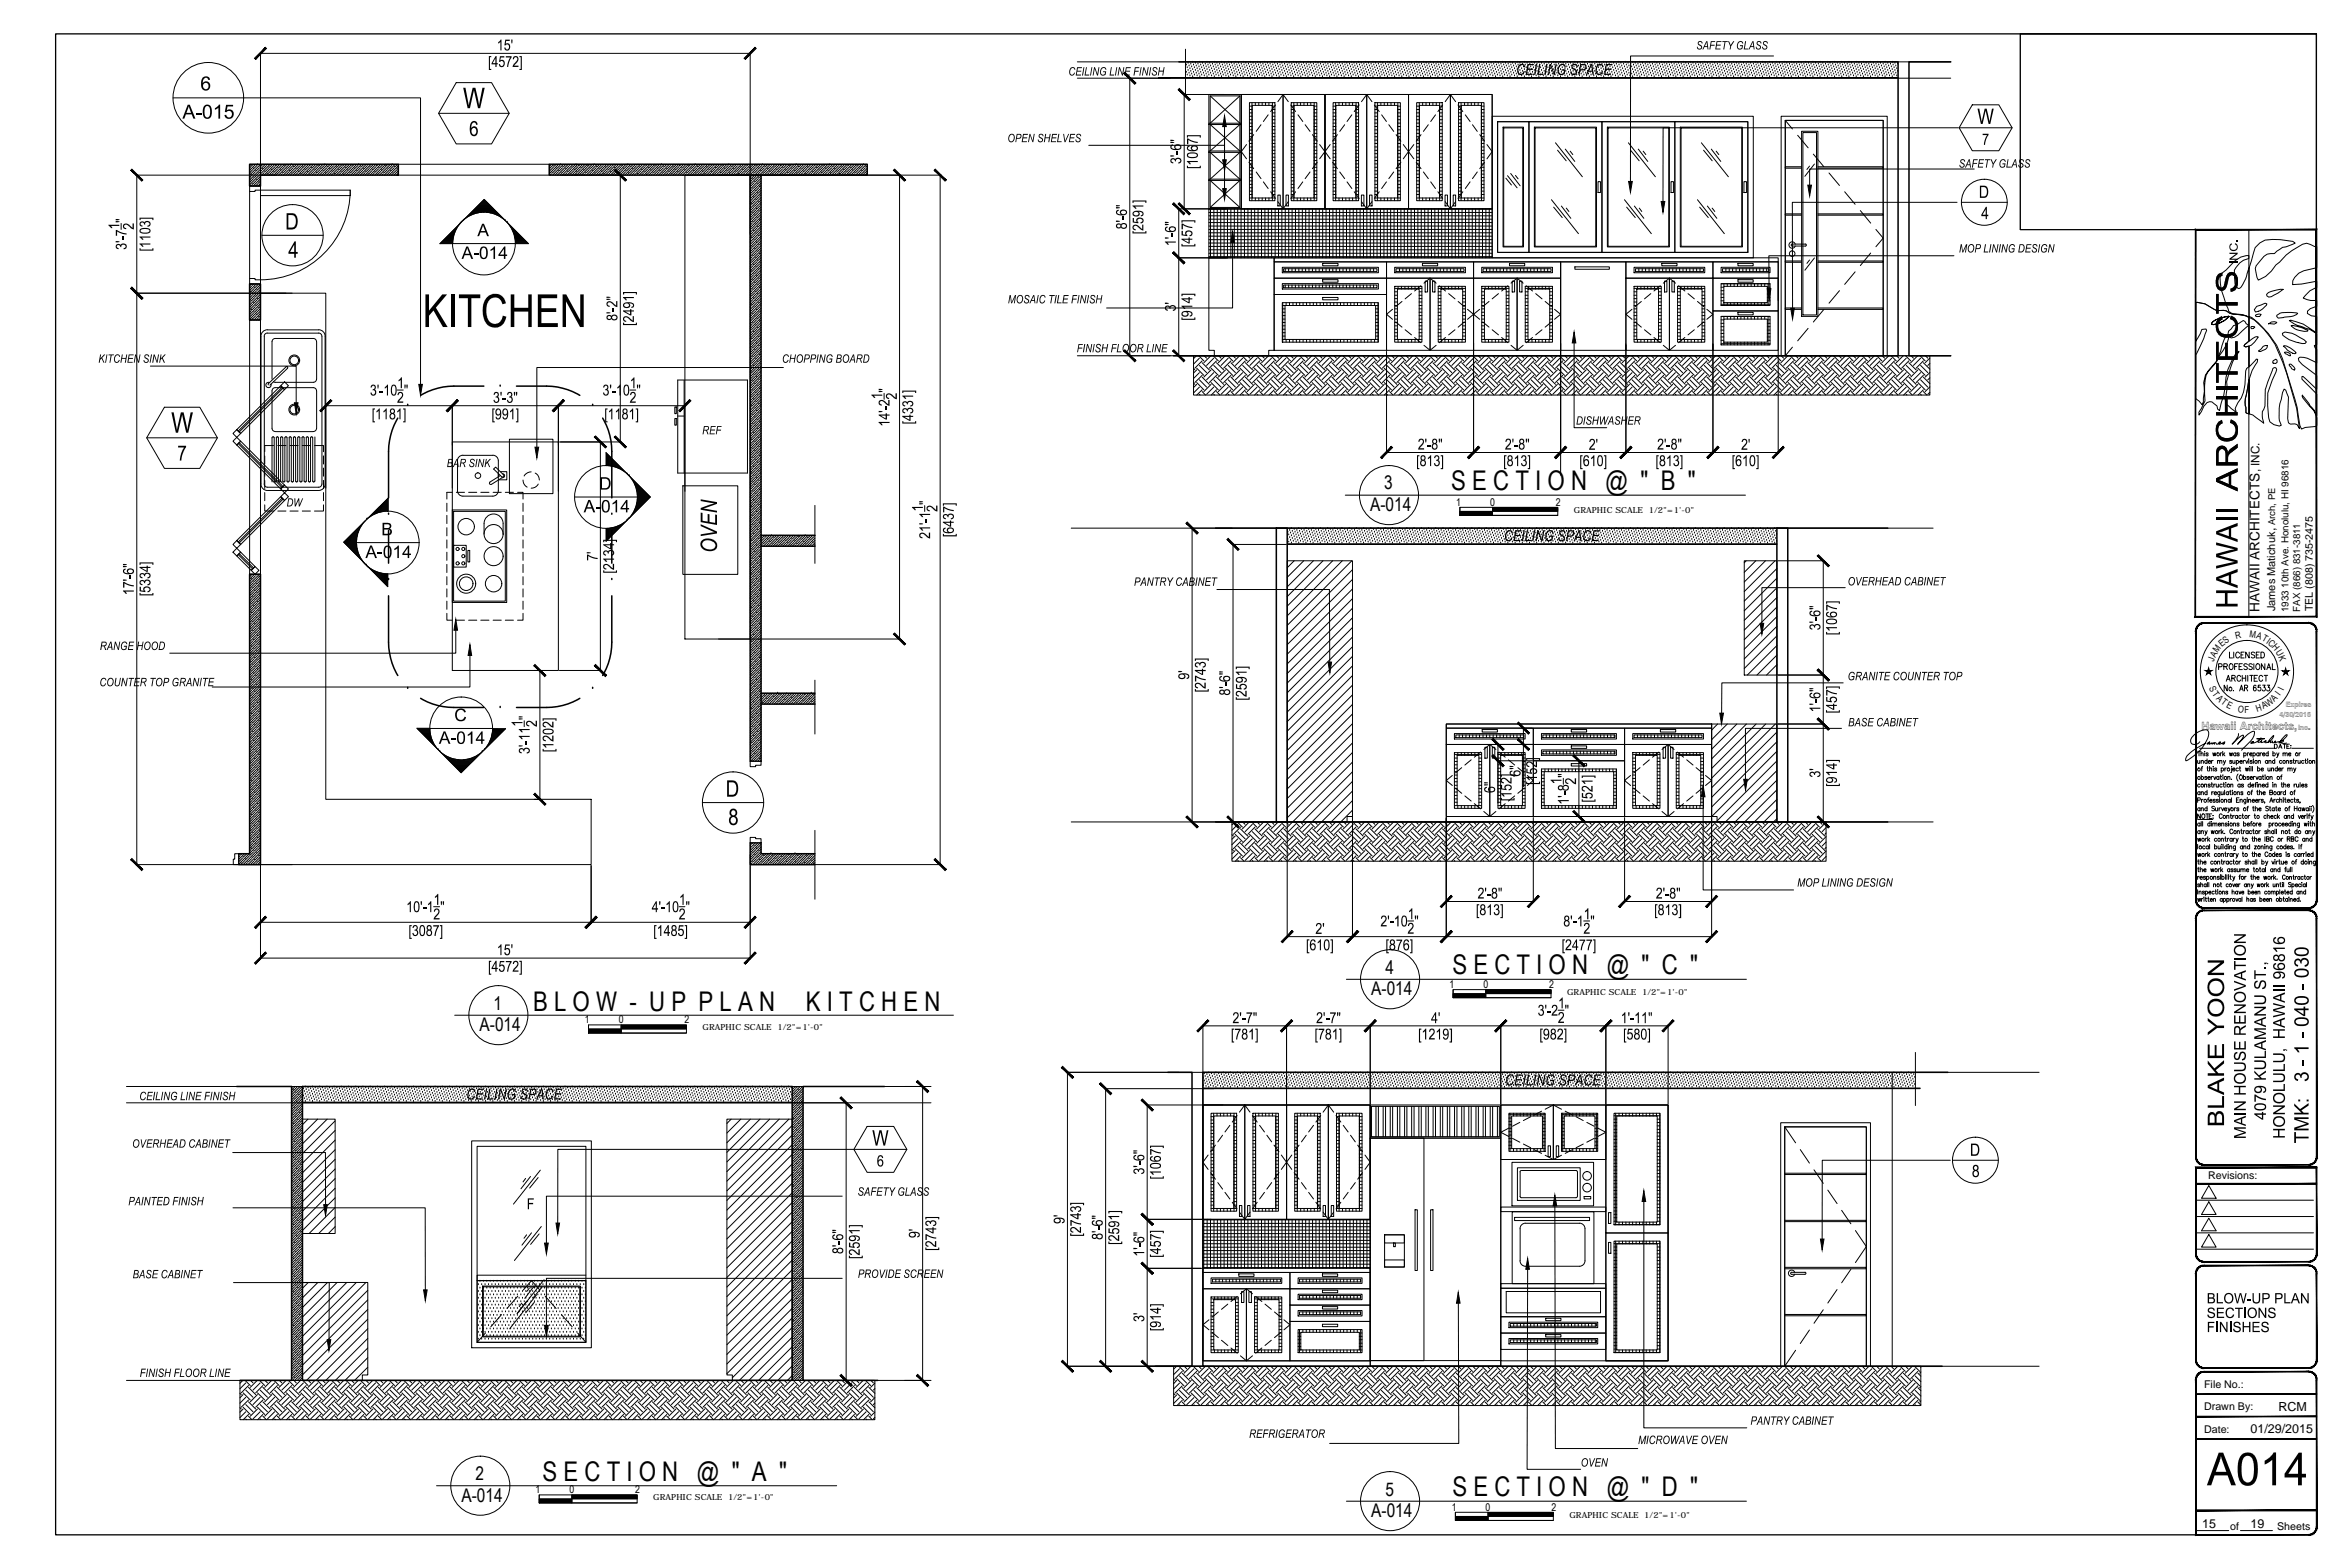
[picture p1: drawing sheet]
<svg xmlns="http://www.w3.org/2000/svg" width="914mm" height="610mm" viewBox="0 0 914 610" stroke-linecap="round" stroke-linejoin="round" font-family="sans-serif">
<defs><g id="words">
<g font-size="10.5">
<text x="564.7" y="190.7">S E C T I O N @ &quot; B &quot;</text>
<text x="565.1" y="379.1">S E C T I O N @ &quot; C &quot;</text>
<text x="207.4" y="393.1">B L O W - U P P L A N</text>
<text x="313.6" y="393.1">K I T C H E N</text>
<text x="211.1" y="576.1">S E C T I O N @ &quot; A &quot;</text>
<text x="565.1" y="582.1">S E C T I O N @ &quot; D &quot;</text>
</g>
<g font-size="7.3">
<text x="538.6" y="190.4">3</text>
<text x="533.2" y="198.9">A-014</text>
<text x="539" y="378.8">4</text>
<text x="533.6" y="387.2">A-014</text>
<text x="192.1" y="392.7">1</text>
<text x="186.6" y="401.2">A-014</text>
<text x="185" y="575.8">2</text>
<text x="539" y="581.8">5</text>
<text x="179.5" y="584.3">A-014</text>
<text x="533.6" y="590.3">A-014</text>
</g>
<text font-size="5.3" x="879.2" y="238.1" transform="rotate(-90 879.2 238.1)">HAWAII ARCHITECTS</text>
<g font-size="4.9">
<text x="885.3" y="206.7" transform="rotate(-90 885.3 206.7)">,</text>
<text x="886.6" y="548.9">RCM</text>
<text x="875.7" y="557.6">01/29/2015</text>
<text x="856.8" y="594.3">15</text>
<text x="875.7" y="594.3">19</text>
</g>
<text font-size="4.6" x="879.2" y="183.7" transform="rotate(-90 879.2 183.7)">, INC.</text>
<g font-size="4.4">
<text x="856.6" y="283.8">Hawaii Architects,</text>
<text x="897.9" y="283.8">.</text>
</g>
<text font-size="4.3" x="885.3" y="237.8" transform="rotate(-90 885.3 237.8)">James Matichuk</text>
<g font-size="4.1">
<text x="566.6" y="196.7">1</text>
<text x="579.9" y="196.7">0</text>
<text x="605.4" y="196.7">2</text>
<text x="899.9" y="237.8" transform="rotate(-90 899.9 237.8)">TEL (808) 735-2475</text>
<text x="564" y="384.3">1</text>
<text x="577.2" y="384.3">0</text>
<text x="602.8" y="384.3">2</text>
<text x="227.6" y="398">1</text>
<text x="240.8" y="398">0</text>
<text x="266.4" y="398">2</text>
<text x="859.2" y="458.6">Revisions:</text>
<text x="857.6" y="540">File No.:</text>
<text x="857.6" y="548.7">Drawn By:</text>
<text x="857.6" y="557.4">Date:</text>
<text x="208.4" y="580.8">1</text>
<text x="221.6" y="580.8">0</text>
<text x="247.2" y="580.8">2</text>
<text x="564.9" y="587.6">1</text>
<text x="578.1" y="587.6">0</text>
<text x="603.6" y="587.6">2</text>
<text x="867.8" y="595.3">of</text>
<text x="886.1" y="595.4">Sheets</text>
</g>
<g font-size="3.8">
<text x="890.4" y="238.1" transform="rotate(-90 890.4 238.1)">1933 10th Ave. Honolulu, HI 96816</text>
<text x="895" y="238" transform="rotate(-90 895 238)">FAX (866) 831-3811</text>
</g>
<g font-size="3.7">
<text x="885.3" y="204.3" transform="rotate(-90 885.3 204.3)">Arch, PE</text>
<text x="864.5" y="251.9" transform="rotate(-38 864.5 251.9)">ES</text>
<text x="870.1" y="248.5" transform="rotate(-13 870.1 248.5)">R</text>
<text x="875.1" y="247.8" transform="rotate(9 875.1 247.8)">M</text>
<text x="877.8" y="248.3" transform="rotate(20 877.8 248.3)">A</text>
<text x="879.9" y="249" transform="rotate(29 879.9 249)">T</text>
<text x="881.6" y="250" transform="rotate(35 881.6 250)">I</text>
<text x="882.3" y="250.4" transform="rotate(41 882.3 250.4)">C</text>
<text x="883.9" y="251.8" transform="rotate(50 883.9 251.8)">H</text>
<text x="861.4" y="257.6" transform="rotate(-71 861.4 257.6)">J</text>
<text x="862" y="255.8" transform="rotate(-61 862 255.8)">A</text>
<text x="862.9" y="254.1" transform="rotate(-53 862.9 254.1)">M</text>
<text x="885.4" y="253.6" transform="rotate(60 885.4 253.6)">U</text>
<text x="886.5" y="255.5" transform="rotate(69 886.5 255.5)">K</text>
<text x="859.5" y="267.5" transform="rotate(64 859.5 267.5)">S</text>
<text x="860.7" y="269.8" transform="rotate(54 860.7 269.8)">T</text>
<text x="888.5" y="268.8" transform="rotate(-63 888.5 268.8)">I</text>
<text x="862.2" y="271.8" transform="rotate(46 862.2 271.8)">A</text>
<text x="864" y="273.6" transform="rotate(37 864 273.6)">T</text>
<text x="866.1" y="275.1" transform="rotate(27 866.1 275.1)">E</text>
<text x="880.8" y="276" transform="rotate(-27 880.8 276)">A</text>
<text x="882.7" y="275" transform="rotate(-37 882.7 275)">W</text>
<text x="885" y="273.2" transform="rotate(-45 885 273.2)">A</text>
<text x="887.2" y="270.9" transform="rotate(-53 887.2 270.9)">I</text>
<text x="870.6" y="276.9" transform="rotate(9 870.6 276.9)">O</text>
<text x="873.4" y="277.3">F</text>
<text x="878.3" y="276.8" transform="rotate(-18 878.3 276.8)">H</text>
</g>
<g font-size="3.3">
<text x="612.4" y="199.4">GRAPHIC SCALE</text>
<text x="641.5" y="199.4">1/2&quot;=1'-0&quot;</text>
<text x="609.8" y="387.1">GRAPHIC SCALE</text>
<text x="638.9" y="387.1">1/2&quot;=1'-0&quot;</text>
<text x="273.4" y="400.8">GRAPHIC SCALE</text>
<text x="302.5" y="400.8">1/2&quot;=1'-0&quot;</text>
<text x="254.2" y="583.6">GRAPHIC SCALE</text>
<text x="283.3" y="583.6">1/2&quot;=1'-0&quot;</text>
<text x="610.7" y="590.4">GRAPHIC SCALE</text>
<text x="639.8" y="590.4">1/2&quot;=1'-0&quot;</text>
</g>
<g font-size="2.8">
<text x="889.4" y="275.1">Expires</text>
<text x="887" y="278.9">4/30/2016</text>
<text x="894.2" y="283.8">Inc</text>
</g>
</g></defs>
<!-- layer: AR-HATCH -->
<g fill="none" stroke="#000" stroke-width=".39">
<path d="M461.3 19.1v17.7M461.6 25.3h.1M461.6 28.1h.1M462 26.3h.1M462 29.2h.1M462.3 24.6h.1M462.3 27.4h.1M462.7 25.7h.1M462.7 28.5h.1M463 26.7h.1M463 29.5h.1M463.4 24.9h.1"/>
<path d="M463.4 27.7h.1M463.7 26h.1M463.7 28.8h.1M464.1 24.2h.1M464.1 27.1h.1M464.1 29.9h.1M464.4 25.3h.1M464.4 28.1h.1M464.7 26.3h.1M464.7 29.2h.1M465.1 24.6h.1M465.1 27.4h.1"/>
<path d="M465.5 25.7h.1M465.5 28.5h.1M465.8 26.7h.1M465.8 29.5h.1M466.1 24.9h.1M466.1 27.7h.1M466.5 26h.1M466.5 28.8h.1M466.9 24.2h.1M466.9 27.1h.1M466.9 29.9h.1M467.2 25.3h.1"/>
<path d="M467.2 28.1h.1M467.6 26.3h.1M467.6 29.2h.1M467.9 24.6h.1M467.9 27.4h.1M468.3 25.7h.1M468.3 28.5h.1M468.6 26.7h.1M468.6 29.5h.1M469 24.9h.1M469 27.7h.1M469.3 26h.1"/>
<path d="M469.3 28.8h.1M469.7 24.2h.1M469.7 27.1h.1M469.7 29.9h.1M470 25.3h.1M470 28.1h.1M470.4 26.3h.1M470.4 29.2h.1M470.7 24.6h.1M470.7 27.4h.1M471.1 25.7h.1M471.1 28.5h.1"/>
<path d="M471.4 26.7h.1M471.4 29.5h.1M471.8 24.9h.1M471.8 27.7h.1M472.1 26h.1M472.1 28.8h.1M472.5 24.2h.1M472.5 27.1h.1M472.5 29.9h.1M472.8 25.3h.1M472.8 28.1h.1M473.2 26.3h.1"/>
<path d="M473.2 29.2h.1M473.5 24.6h.1M473.5 27.4h.1M473.9 25.7h.1M473.9 28.5h.1M474.2 26.7h.1M474.2 29.5h.1M474.6 24.9h.1M474.6 27.7h.1M475 26h.1M475 28.8h.1M475.3 24.2h.1"/>
<path d="M475.3 27.1h.1M475.3 29.9h.1M475.6 25.3h.1M475.6 28.1h.1M476 26.3h.1M476 29.2h.1M476.3 24.6h.1M476.3 27.4h.1M476.7 25.7h.1M476.7 28.5h.1M477 26.7h.1M477 29.5h.1"/>
<path d="M477.4 24.9h.1M477.4 27.7h.1M477.7 26h.1M477.7 28.8h.1M478.1 24.2h.1M478.1 27.1h.1M478.1 29.9h.1M478.4 25.3h.1M478.4 28.1h.1M478.8 26.3h.1M478.8 29.2h.1M479.1 24.6h.1"/>
<path d="M479.1 27.4h.1M479.5 25.7h.1M479.5 28.5h.1M479.9 26.7h.1M479.9 29.5h.1M480.2 24.9h.1M480.2 27.7h.1M480.5 26h.1M480.5 28.8h.1M480.9 24.2h.1M480.9 27.1h.1M480.9 29.9h.1"/>
<path d="M481.3 25.3h.1M481.3 28.1h.1M481.6 26.3h.1M481.6 29.2h.1M481.9 24.6h.1M481.9 27.4h.1M482.3 25.7h.1M482.3 28.5h.1M482.7 26.7h.1M482.7 29.5h.1M483 24.9h.1M483 27.7h.1"/>
<path d="M483.3 26h.1M483.3 28.8h.1M483.7 24.2h.1M483.7 27.1h.1M483.7 29.9h.1M484.1 25.3h.1M484.1 28.1h.1M484.4 26.3h.1M484.4 29.2h.1M484.8 24.6h.1M484.8 27.4h.1M485.1 25.7h.1"/>
<path d="M485.1 28.5h.1M485.5 26.7h.1M485.5 29.5h.1M485.8 24.9h.1M485.8 27.7h.1M486.2 26h.1M486.2 28.8h.1M486.5 24.2h.1M486.5 27.1h.1M486.5 29.9h.1M486.8 25.3h.1M486.8 28.1h.1"/>
<path d="M487.2 26.3h.1M487.2 29.2h.1M487.6 24.6h.1M487.6 27.4h.1M487.9 25.7h.1M487.9 28.5h.1M488.2 26.7h.1M488.2 29.5h.1M488.6 24.9h.1M488.6 27.7h.1M489 26h.1M489 28.8h.1"/>
<path d="M489.3 24.2h.1M489.3 27.1h.1M489.3 29.9h.1M489.7 25.3h.1M489.7 28.1h.1M490 26.3h.1M490 29.2h.1M490.4 24.6h.1M490.4 27.4h.1M490.7 25.7h.1M490.7 28.5h.1M491.1 26.7h.1"/>
<path d="M491.1 29.5h.1M491.4 24.9h.1M491.4 27.7h.1M491.8 26h.1M491.8 28.8h.1M492.1 24.2h.1M492.1 27.1h.1M492.1 29.9h.1M492.5 25.3h.1M492.5 28.1h.1M492.8 26.3h.1M492.8 29.2h.1"/>
<path d="M493.2 24.6h.1M493.2 27.4h.1M493.5 25.7h.1M493.5 28.5h.1M493.9 26.7h.1M493.9 29.5h.1M494.2 24.9h.1M494.2 27.7h.1M494.6 26h.1M494.6 28.8h.1M494.9 24.2h.1M494.9 27.1h.1"/>
<path d="M494.9 29.9h.1M495.3 25.3h.1M495.3 28.1h.1M495.6 26.3h.1M495.6 29.2h.1M496 24.6h.1M496 27.4h.1M496.3 25.7h.1M496.3 28.5h.1M496.7 26.7h.1M496.7 29.5h.1M497 24.9h.1"/>
<path d="M497 27.7h.1M497.4 26h.1M497.4 28.8h.1M497.7 24.2h.1M497.7 27.1h.1M497.7 29.9h.1M498.1 25.3h.1M498.1 28.1h.1M498.4 26.3h.1M498.4 29.2h.1M498.8 24.6h.1M498.8 27.4h.1"/>
<path d="M499.1 25.7h.1M499.1 28.5h.1M499.5 26.7h.1M499.5 29.5h.1M499.8 24.9h.1M499.8 27.7h.1M500.2 26h.1M500.2 28.8h.1M500.5 24.2h.1M500.5 27.1h.1M500.5 29.9h.1M500.9 25.3h.1"/>
<path d="M500.9 28.1h.1M501.2 26.3h.1M501.2 29.2h.1M501.6 24.6h.1M501.6 27.4h.1M502 25.7h.1M502 28.5h.1M502.3 26.7h.1M502.3 29.5h.1M502.6 24.9h.1M502.6 27.7h.1M503 26h.1"/>
<path d="M503 28.8h.1M503.4 24.2h.1M503.4 27.1h.1M503.4 29.9h.1M503.7 25.3h.1M503.7 28.1h.1M504 26.3h.1M504 29.2h.1M504.4 24.6h.1M504.4 27.4h.1M504.8 25.7h.1M504.8 28.5h.1"/>
<path d="M505.1 26.7h.1M505.1 29.5h.1M505.4 24.9h.1M505.4 27.7h.1M505.8 26h.1M505.8 28.8h.1M506.2 24.2h.1M506.2 27.1h.1M506.2 29.9h.1M506.5 25.3h.1M506.5 28.1h.1M506.9 26.3h.1"/>
<path d="M506.9 29.2h.1M507.2 24.6h.1M507.2 27.4h.1M507.5 25.7h.1M507.5 28.5h.1M507.9 26.7h.1M507.9 29.5h.1M508.3 24.9h.1M508.3 27.7h.1M508.6 26h.1M508.6 28.8h.1M508.9 24.2h.1"/>
<path d="M508.9 27.1h.1M508.9 29.9h.1M509.3 25.3h.1M509.3 28.1h.1M509.7 26.3h.1M509.7 29.2h.1M510 24.6h.1M510 27.4h.1M510.4 25.7h.1M510.4 28.5h.1M510.7 26.7h.1M510.7 29.5h.1"/>
<path d="M511.1 24.9h.1M511.1 27.7h.1M511.4 26h.1M511.4 28.8h.1M511.8 24.2h.1M511.8 27.1h.1M511.8 29.9h.1M512.1 25.3h.1M512.1 28.1h.1M512.5 26.3h.1M512.5 29.2h.1M512.8 24.6h.1"/>
<path d="M512.8 27.4h.1M513.2 25.7h.1M513.2 28.5h.1M513.5 26.7h.1M513.5 29.5h.1M513.9 24.9h.1M513.9 27.7h.1M514.2 26h.1M514.2 28.8h.1M514.6 24.2h.1M514.6 27.1h.1M514.6 29.9h.1"/>
<path d="M514.9 25.3h.1M514.9 28.1h.1M515.3 26.3h.1M515.3 29.2h.1M515.6 24.6h.1M515.6 27.4h.1M516 25.7h.1M516 28.5h.1M516.3 26.7h.1M516.3 29.5h.1M516.7 24.9h.1M516.7 27.7h.1"/>
<path d="M517 26h.1M517 28.8h.1M517.4 24.2h.1M517.4 27.1h.1M517.4 29.9h.1M517.8 25.3h.1M517.8 28.1h.1M518.1 26.3h.1M518.1 29.2h.1M518.4 24.6h.1M518.4 27.4h.1M518.8 25.7h.1"/>
<path d="M518.8 28.5h.1M519.1 26.7h.1M519.1 29.5h.1M519.5 24.9h.1M519.5 27.7h.1M519.8 26h.1M519.8 28.8h.1M520.2 24.2h.1M520.2 27.1h.1M520.2 29.9h.1M520.5 25.3h.1M520.5 28.1h.1"/>
<path d="M520.9 26.3h.1M520.9 29.2h.1M521.2 24.6h.1M521.2 27.4h.1M521.6 25.7h.1M521.6 28.5h.1M521.9 26.7h.1M521.9 29.5h.1M522.3 24.9h.1M522.3 27.7h.1M522.7 26h.1M522.7 28.8h.1"/>
<path d="M523 24.2h.1M523 27.1h.1M523 29.9h.1M523.3 25.3h.1M523.3 28.1h.1M523.7 26.3h.1M523.7 29.2h.1M524.1 24.6h.1M524.1 27.4h.1M524.4 25.7h.1M524.4 28.5h.1M524.7 26.7h.1"/>
<path d="M524.7 29.5h.1M525.1 24.9h.1M525.1 27.7h.1M525.5 26h.1M525.5 28.8h.1M525.8 24.2h.1M525.8 27.1h.1M525.8 29.9h.1M526.1 25.3h.1M526.1 28.1h.1M526.5 26.3h.1M526.5 29.2h.1"/>
<path d="M526.9 24.6h.1M526.9 27.4h.1M527.2 25.7h.1M527.2 28.5h.1M527.6 26.7h.1M527.6 29.5h.1M527.9 24.9h.1M527.9 27.7h.1M528.2 26h.1M528.2 28.8h.1M528.6 24.2h.1M528.6 27.1h.1"/>
<path d="M528.6 29.9h.1M529 25.3h.1M529 28.1h.1M529.3 26.3h.1M529.3 29.2h.1M529.6 24.6h.1M529.6 27.4h.1M530 25.7h.1M530 28.5h.1M530.4 26.7h.1M530.4 29.5h.1M530.7 24.9h.1"/>
<path d="M530.7 27.7h.1M531 26h.1M531 28.8h.1M531.4 24.2h.1M531.4 27.1h.1M531.4 29.9h.1M531.8 25.3h.1M531.8 28.1h.1M532.1 26.3h.1M532.1 29.2h.1M532.5 24.6h.1M532.5 27.4h.1"/>
<path d="M532.8 25.7h.1M532.8 28.5h.1M533.2 26.7h.1M533.2 29.5h.1M533.5 24.9h.1M533.5 27.7h.1M533.9 26h.1M533.9 28.8h.1M534.2 24.2h.1M534.2 27.1h.1M534.2 29.9h.1M534.6 25.3h.1"/>
<path d="M534.6 28.1h.1M534.9 26.3h.1M534.9 29.2h.1M535.3 24.6h.1M535.3 27.4h.1M535.6 25.7h.1M535.6 28.5h.1M536 26.7h.1M536 29.5h.1M536.3 24.9h.1M536.3 27.7h.1M536.7 26h.1"/>
<path d="M536.7 28.8h.1M537 24.2h.1M537 27.1h.1M537 29.9h.1M537.4 25.3h.1M537.4 28.1h.1M537.7 26.3h.1M537.7 29.2h.1M538.1 24.6h.1M538.1 27.4h.1M538.4 25.7h.1M538.4 28.5h.1"/>
<path d="M538.8 26.7h.1M538.8 29.5h.1M539.1 24.9h.1M539.1 27.7h.1M539.5 26h.1M539.5 28.8h.1M539.8 24.2h.1M539.8 27.1h.1M539.8 29.9h.1M540.2 25.3h.1M540.2 28.1h.1M540.5 26.3h.1"/>
<path d="M540.5 29.2h.1M540.9 24.6h.1M540.9 27.4h.1M541.2 25.7h.1M541.2 28.5h.1M541.6 26.7h.1M541.6 29.5h.1M541.9 24.9h.1M541.9 27.7h.1M542.3 26h.1M542.3 28.8h.1M542.6 24.2h.1"/>
<path d="M542.6 27.1h.1M542.6 29.9h.1M543 25.3h.1M543 28.1h.1M543.3 26.3h.1M543.3 29.2h.1M543.7 24.6h.1M543.7 27.4h.1M544 25.7h.1M544 28.5h.1M544.4 26.7h.1M544.4 29.5h.1"/>
<path d="M544.8 24.9h.1M544.8 27.7h.1M545.1 26h.1M545.1 28.8h.1M545.4 24.2h.1M545.4 27.1h.1M545.4 29.9h.1M545.8 25.3h.1M545.8 28.1h.1M546.2 26.3h.1M546.2 29.2h.1M546.5 24.6h.1"/>
<path d="M546.5 27.4h.1M546.8 25.7h.1M546.8 28.5h.1M547.2 26.7h.1M547.2 29.5h.1M547.6 24.9h.1M547.6 27.7h.1M547.9 26h.1M547.9 28.8h.1M548.2 24.2h.1M548.2 27.1h.1M548.2 29.9h.1"/>
<path d="M548.6 25.3h.1M548.6 28.1h.1M549 26.3h.1M549 29.2h.1M549.3 24.6h.1M549.3 27.4h.1M549.7 25.7h.1M549.7 28.5h.1M550 26.7h.1M550 29.5h.1M550.3 24.9h.1M550.3 27.7h.1"/>
<path d="M550.7 26h.1M550.7 28.8h.1M551.1 24.2h.1M551.1 27.1h.1M551.1 29.9h.1M551.4 25.3h.1M551.4 28.1h.1M551.7 26.3h.1M551.7 29.2h.1M552.1 24.6h.1M552.1 27.4h.1M552.5 25.7h.1"/>
<path d="M552.5 28.5h.1M552.8 26.7h.1M552.8 29.5h.1M553.1 24.9h.1M553.1 27.7h.1M553.5 26h.1M553.5 28.8h.1M553.9 24.2h.1M553.9 27.1h.1M553.9 29.9h.1M554.2 25.3h.1M554.2 28.1h.1"/>
<path d="M554.6 26.3h.1M554.6 29.2h.1M554.9 24.6h.1M554.9 27.4h.1M555.3 25.7h.1M555.3 28.5h.1M555.6 26.7h.1M555.6 29.5h.1M556 24.9h.1M556 27.7h.1M556.3 26h.1M556.3 28.8h.1"/>
<path d="M556.7 24.2h.1M556.7 27.1h.1M556.7 29.9h.1M557 25.3h.1M557 28.1h.1M557.4 26.3h.1M557.4 29.2h.1M557.7 24.6h.1M557.7 27.4h.1M558.1 25.7h.1M558.1 28.5h.1M558.4 26.7h.1"/>
<path d="M558.4 29.5h.1M558.8 24.9h.1M558.8 27.7h.1M559.1 26h.1M559.1 28.8h.1M559.5 24.2h.1M559.5 27.1h.1M559.5 29.9h.1M559.8 25.3h.1M559.8 28.1h.1M560.2 26.3h.1M560.2 29.2h.1"/>
<path d="M560.5 24.6h.1M560.5 27.4h.1M560.9 25.7h.1M560.9 28.5h.1M561.2 26.7h.1M561.2 29.5h.1M561.6 24.9h.1M561.6 27.7h.1M561.9 26h.1M561.9 28.8h.1M562.3 24.2h.1M562.3 27.1h.1"/>
<path d="M562.3 29.9h.1M562.6 25.3h.1M562.6 28.1h.1M563 26.3h.1M563 29.2h.1M563.3 24.6h.1M563.3 27.4h.1M563.7 25.7h.1M563.7 28.5h.1M564 26.7h.1M564 29.5h.1M564.4 24.9h.1"/>
<path d="M564.4 27.7h.1M564.7 26h.1M564.7 28.8h.1M565.1 24.2h.1M565.1 27.1h.1M565.1 29.9h.1M565.5 25.3h.1M565.5 28.1h.1M565.8 26.3h.1M565.8 29.2h.1M566.1 24.6h.1M566.1 27.4h.1"/>
<path d="M566.5 25.7h.1M566.5 28.5h.1M566.9 26.7h.1M566.9 29.5h.1M567.2 24.9h.1M567.2 27.7h.1M567.5 26h.1M567.5 28.8h.1M567.9 24.2h.1M567.9 27.1h.1M567.9 29.9h.1M568.3 25.3h.1"/>
<path d="M568.3 28.1h.1M568.6 26.3h.1M568.6 29.2h.1M568.9 24.6h.1M568.9 27.4h.1M569.3 25.7h.1M569.3 28.5h.1M569.7 26.7h.1M569.7 29.5h.1M570 24.9h.1M570 27.7h.1M570.4 26h.1"/>
<path d="M570.4 28.8h.1M570.7 24.2h.1M570.7 27.1h.1M570.7 29.9h.1M571 25.3h.1M571 28.1h.1M571.4 26.3h.1M571.4 29.2h.1M571.8 24.6h.1M571.8 27.4h.1M572.1 25.7h.1M572.1 28.5h.1"/>
<path d="M572.4 26.7h.1M572.4 29.5h.1M572.8 24.9h.1M572.8 27.7h.1M573.2 26h.1M573.2 28.8h.1M573.5 24.2h.1M573.5 27.1h.1M573.5 29.9h.1M573.8 25.3h.1M573.8 28.1h.1M574.2 26.3h.1"/>
<path d="M574.2 29.2h.1M574.6 24.6h.1M574.6 27.4h.1M574.9 25.7h.1M574.9 28.5h.1M575.3 26.7h.1M575.3 29.5h.1M575.6 24.9h.1M575.6 27.7h.1M576 26h.1M576 28.8h.1M576.3 24.2h.1"/>
<path d="M576.3 27.1h.1M576.3 29.9h.1M576.7 25.3h.1M576.7 28.1h.1M577 26.3h.1M577 29.2h.1M577.4 24.6h.1M577.4 27.4h.1M577.7 25.7h.1M577.7 28.5h.1M578.1 26.7h.1M578.1 29.5h.1"/>
<path d="M578.4 24.9h.1M578.4 27.7h.1M578.8 26h.1M578.8 28.8h.1M579.1 24.2h.1M579.1 27.1h.1M579.1 29.9h.1M579.5 25.3h.1M579.5 28.1h.1M579.8 26.3h.1M579.8 29.2h.1M580.2 24.6h.1"/>
<path d="M580.2 27.4h.1M580.5 25.7h.1M580.5 28.5h.1M580.9 26.7h.1M580.9 29.5h.1M581.2 24.9h.1M581.2 27.7h.1M581.6 26h.1M581.6 28.8h.1M581.9 24.2h.1M581.9 27.1h.1M581.9 29.9h.1"/>
<path d="M582.3 25.3h.1M582.3 28.1h.1M582.6 26.3h.1M582.6 29.2h.1M583 24.6h.1M583 27.4h.1M583.3 25.7h.1M583.3 28.5h.1M583.7 26.7h.1M583.7 29.5h.1M584 24.9h.1M584 27.7h.1"/>
<path d="M584.4 26h.1M584.4 28.8h.1M584.7 24.2h.1M584.7 27.1h.1M584.7 29.9h.1M585.1 25.3h.1M585.1 28.1h.1M585.4 26.3h.1M585.4 29.2h.1M585.8 24.6h.1M585.8 27.4h.1M586.1 25.7h.1"/>
<path d="M586.1 28.5h.1M586.5 26.7h.1M586.5 29.5h.1M586.8 24.9h.1M586.8 27.7h.1M587.2 26h.1M587.2 28.8h.1M587.6 24.2h.1M587.6 27.1h.1M587.6 29.9h.1M587.9 25.3h.1M587.9 28.1h.1"/>
<path d="M588.2 26.3h.1M588.2 29.2h.1M588.6 24.6h.1M588.6 27.4h.1M589 25.7h.1M589 28.5h.1M589.3 26.7h.1M589.3 29.5h.1M589.6 24.9h.1M589.6 27.7h.1M590 26h.1M590 28.8h.1"/>
<path d="M590.4 24.2h.1M590.4 27.1h.1M590.4 29.9h.1M590.7 25.3h.1M590.7 28.1h.1M591 26.3h.1M591 29.2h.1M591.4 24.6h.1M591.4 27.4h.1M591.7 25.7h.1M591.7 28.5h.1M592.1 26.7h.1"/>
<path d="M592.1 29.5h.1M592.5 24.9h.1M592.5 27.7h.1M592.8 26h.1M592.8 28.8h.1M593.1 24.2h.1M593.1 27.1h.1M593.1 29.9h.1M593.5 25.3h.1M593.5 28.1h.1M593.9 26.3h.1M593.9 29.2h.1"/>
<path d="M594.2 24.6h.1M594.2 27.4h.1M594.5 25.7h.1M594.5 28.5h.1M594.9 26.7h.1M594.9 29.5h.1M595.3 24.9h.1M595.3 27.7h.1M595.6 26h.1M595.6 28.8h.1M595.9 24.2h.1M595.9 27.1h.1"/>
<path d="M595.9 29.9h.1M596.3 25.3h.1M596.3 28.1h.1M596.7 26.3h.1M596.7 29.2h.1M597 24.6h.1M597 27.4h.1M597.4 25.7h.1M597.4 28.5h.1M597.7 26.7h.1M597.7 29.5h.1M598.1 24.9h.1"/>
<path d="M598.1 27.7h.1M598.4 26h.1M598.4 28.8h.1M598.8 24.2h.1M598.8 27.1h.1M598.8 29.9h.1M599.1 25.3h.1M599.1 28.1h.1M599.5 26.3h.1M599.5 29.2h.1M599.8 24.6h.1M599.8 27.4h.1"/>
<path d="M600.2 25.7h.1M600.2 28.5h.1M600.5 26.7h.1M600.5 29.5h.1M600.9 24.9h.1M600.9 27.7h.1M601.2 26h.1M601.2 28.8h.1M601.6 24.2h.1M601.6 27.1h.1M601.6 29.9h.1M601.9 25.3h.1"/>
<path d="M601.9 28.1h.1M602.3 26.3h.1M602.3 29.2h.1M602.6 24.6h.1M602.6 27.4h.1M603 25.7h.1M603 28.5h.1M603.3 26.7h.1M603.3 29.5h.1M603.7 24.9h.1M603.7 27.7h.1M604 26h.1"/>
<path d="M604 28.8h.1M604.4 24.2h.1M604.4 27.1h.1M604.4 29.9h.1M604.7 25.3h.1M604.7 28.1h.1M605.1 26.3h.1M605.1 29.2h.1M605.4 24.6h.1M605.4 27.4h.1M605.8 25.7h.1M605.8 28.5h.1"/>
<path d="M606.1 26.7h.1M606.1 29.5h.1M606.5 24.9h.1M606.5 27.7h.1M606.8 26h.1M606.8 28.8h.1M607.2 24.2h.1M607.2 27.1h.1M607.2 29.9h.1M607.5 25.3h.1M607.5 28.1h.1M607.9 26.3h.1"/>
<path d="M607.9 29.2h.1M608.3 24.6h.1M608.3 27.4h.1M608.6 25.7h.1M608.6 28.5h.1M608.9 26.7h.1M608.9 29.5h.1M609.3 24.9h.1M609.3 27.7h.1M609.7 26h.1M609.7 28.8h.1M610 24.2h.1"/>
<path d="M610 27.1h.1M610 29.9h.1M610.3 25.3h.1M610.3 28.1h.1M610.7 26.3h.1M610.7 29.2h.1M611.1 24.6h.1M611.1 27.4h.1M611.4 25.7h.1M611.4 28.5h.1M611.7 26.7h.1M611.7 29.5h.1"/>
<path d="M612.1 24.9h.1M612.1 27.7h.1M612.5 26h.1M612.5 28.8h.1M612.8 24.2h.1M612.8 27.1h.1M612.8 29.9h.1M613.2 25.3h.1M613.2 28.1h.1M613.5 26.3h.1M613.5 29.2h.1M613.8 24.6h.1"/>
<path d="M613.8 27.4h.1M614.2 25.7h.1M614.2 28.5h.1M614.6 26.7h.1M614.6 29.5h.1M614.9 24.9h.1M614.9 27.7h.1M615.2 26h.1M615.2 28.8h.1M615.6 24.2h.1M615.6 27.1h.1M615.6 29.9h.1"/>
<path d="M616 25.3h.1M616 28.1h.1M616.3 26.3h.1M616.3 29.2h.1M616.6 24.6h.1M616.6 27.4h.1M617 25.7h.1M617 28.5h.1M617.4 26.7h.1M617.4 29.5h.1M617.7 24.9h.1M617.7 27.7h.1"/>
<path d="M618.1 26h.1M618.1 28.8h.1M618.4 24.2h.1M618.4 27.1h.1M618.4 29.9h.1M618.8 25.3h.1M618.8 28.1h.1M619.1 26.3h.1M619.1 29.2h.1M619.5 24.6h.1M619.5 27.4h.1M619.8 25.7h.1"/>
<path d="M619.8 28.5h.1M620.2 26.7h.1M620.2 29.5h.1M620.5 24.9h.1M620.5 27.7h.1M620.9 26h.1M620.9 28.8h.1M621.2 24.2h.1M621.2 27.1h.1M621.2 29.9h.1M621.6 25.3h.1M621.6 28.1h.1"/>
<path d="M621.9 26.3h.1M621.9 29.2h.1M622.3 24.6h.1M622.3 27.4h.1M622.6 25.7h.1M622.6 28.5h.1M623 26.7h.1M623 29.5h.1M623.3 24.9h.1M623.3 27.7h.1M623.7 26h.1M623.7 28.8h.1"/>
<path d="M624 24.2h.1M624 27.1h.1M624 29.9h.1M624.4 25.3h.1M624.4 28.1h.1M624.7 26.3h.1M624.7 29.2h.1M625.1 24.6h.1M625.1 27.4h.1M625.4 25.7h.1M625.4 28.5h.1M625.8 26.7h.1"/>
<path d="M625.8 29.5h.1M626.1 24.9h.1M626.1 27.7h.1M626.5 26h.1M626.5 28.8h.1M626.8 24.2h.1M626.8 27.1h.1M626.8 29.9h.1M627.2 25.3h.1M627.2 28.1h.1M627.5 26.3h.1M627.5 29.2h.1"/>
<path d="M627.9 24.6h.1M627.9 27.4h.1M628.2 25.7h.1M628.2 28.5h.1M628.6 26.7h.1M628.6 29.5h.1M628.9 24.9h.1M628.9 27.7h.1M629.3 26h.1M629.3 28.8h.1M629.6 24.2h.1M629.6 27.1h.1"/>
<path d="M629.6 29.9h.1M630 25.3h.1M630 28.1h.1M630.4 26.3h.1M630.4 29.2h.1M630.7 24.6h.1M630.7 27.4h.1M631 25.7h.1M631 28.5h.1M631.4 26.7h.1M631.4 29.5h.1M631.8 24.9h.1"/>
<path d="M631.8 27.7h.1M632.1 26h.1M632.1 28.8h.1M632.4 24.2h.1M632.4 27.1h.1M632.4 29.9h.1M632.8 25.3h.1M632.8 28.1h.1M633.2 26.3h.1M633.2 29.2h.1M633.5 24.6h.1M633.5 27.4h.1"/>
<path d="M633.8 25.7h.1M633.8 28.5h.1M634.2 26.7h.1M634.2 29.5h.1M634.5 24.9h.1M634.5 27.7h.1M634.9 26h.1M634.9 28.8h.1M635.3 24.2h.1M635.3 27.1h.1M635.3 29.9h.1M635.6 25.3h.1"/>
<path d="M635.6 28.1h.1M635.9 26.3h.1M635.9 29.2h.1M636.3 24.6h.1M636.3 27.4h.1M636.7 25.7h.1M636.7 28.5h.1M637 26.7h.1M637 29.5h.1M637.3 24.9h.1M637.3 27.7h.1M637.7 26h.1"/>
<path d="M637.7 28.8h.1M638.1 24.2h.1M638.1 27.1h.1M638.1 29.9h.1M638.4 25.3h.1M638.4 28.1h.1M638.7 26.3h.1M638.7 29.2h.1M639.1 24.6h.1M639.1 27.4h.1M639.5 25.7h.1M639.5 28.5h.1"/>
<path d="M639.8 26.7h.1M639.8 29.5h.1M640.2 24.9h.1M640.2 27.7h.1M640.5 26h.1M640.5 28.8h.1M640.9 24.2h.1M640.9 27.1h.1M640.9 29.9h.1M641.2 25.3h.1M641.2 28.1h.1M641.6 26.3h.1"/>
<path d="M641.6 29.2h.1M641.9 24.6h.1M641.9 27.4h.1M642.3 25.7h.1M642.3 28.5h.1M642.6 26.7h.1M642.6 29.5h.1M643 24.9h.1M643 27.7h.1M643.3 26h.1M643.3 28.8h.1M643.7 24.2h.1"/>
<path d="M643.7 27.1h.1M643.7 29.9h.1M644 25.3h.1M644 28.1h.1M644.4 26.3h.1M644.4 29.2h.1M644.7 24.6h.1M644.7 27.4h.1M645.1 25.7h.1M645.1 28.5h.1M645.4 26.7h.1M645.4 29.5h.1"/>
<path d="M645.8 24.9h.1M645.8 27.7h.1M646.1 26h.1M646.1 28.8h.1M646.5 24.2h.1M646.5 27.1h.1M646.5 29.9h.1M646.8 25.3h.1M646.8 28.1h.1M647.2 26.3h.1M647.2 29.2h.1M647.5 24.6h.1"/>
<path d="M647.5 27.4h.1M647.9 25.7h.1M647.9 28.5h.1M648.2 26.7h.1M648.2 29.5h.1M648.6 24.9h.1M648.6 27.7h.1M648.9 26h.1M648.9 28.8h.1M649.3 24.2h.1M649.3 27.1h.1M649.3 29.9h.1"/>
<path d="M649.6 25.3h.1M649.6 28.1h.1M650 26.3h.1M650 29.2h.1M650.3 24.6h.1M650.3 27.4h.1M650.7 25.7h.1M650.7 28.5h.1M651.1 26.7h.1M651.1 29.5h.1M651.4 24.9h.1M651.4 27.7h.1"/>
<path d="M651.7 26h.1M651.7 28.8h.1M652.1 24.2h.1M652.1 27.1h.1M652.1 29.9h.1M652.5 25.3h.1M652.5 28.1h.1M652.8 26.3h.1M652.8 29.2h.1M653.1 24.6h.1M653.1 27.4h.1M653.5 25.7h.1"/>
<path d="M653.5 28.5h.1M653.9 26.7h.1M653.9 29.5h.1M654.2 24.9h.1M654.2 27.7h.1M654.5 26h.1M654.5 28.8h.1M654.9 24.2h.1M654.9 27.1h.1M654.9 29.9h.1M655.2 25.3h.1M655.2 28.1h.1"/>
<path d="M655.6 26.3h.1M655.6 29.2h.1M656 24.6h.1M656 27.4h.1M656.3 25.7h.1M656.3 28.5h.1M656.6 26.7h.1M656.6 29.5h.1M657 24.9h.1M657 27.7h.1M657.4 26h.1M657.4 28.8h.1"/>
<path d="M657.7 24.2h.1M657.7 27.1h.1M657.7 29.9h.1M658 25.3h.1M658 28.1h.1M658.4 26.3h.1M658.4 29.2h.1M658.8 24.6h.1M658.8 27.4h.1M659.1 25.7h.1M659.1 28.5h.1M659.4 26.7h.1"/>
<path d="M659.4 29.5h.1M659.8 24.9h.1M659.8 27.7h.1M660.2 26h.1M660.2 28.8h.1M660.5 24.2h.1M660.5 27.1h.1M660.5 29.9h.1M660.9 25.3h.1M660.9 28.1h.1M661.2 26.3h.1M661.2 29.2h.1"/>
<path d="M661.6 24.6h.1M661.6 27.4h.1M661.9 25.7h.1M661.9 28.5h.1M662.3 26.7h.1M662.3 29.5h.1M662.6 24.9h.1M662.6 27.7h.1M663 26h.1M663 28.8h.1M663.3 24.2h.1M663.3 27.1h.1"/>
<path d="M663.3 29.9h.1M663.7 25.3h.1M663.7 28.1h.1M664 26.3h.1M664 29.2h.1M664.4 24.6h.1M664.4 27.4h.1M664.7 25.7h.1M664.7 28.5h.1M665.1 26.7h.1M665.1 29.5h.1M665.4 24.9h.1"/>
<path d="M665.4 27.7h.1M665.8 26h.1M665.8 28.8h.1M666.1 24.2h.1M666.1 27.1h.1M666.1 29.9h.1M666.5 25.3h.1M666.5 28.1h.1M666.8 26.3h.1M666.8 29.2h.1M667.2 24.6h.1M667.2 27.4h.1"/>
<path d="M667.5 25.7h.1M667.5 28.5h.1M667.9 26.7h.1M667.9 29.5h.1M668.2 24.9h.1M668.2 27.7h.1M668.6 26h.1M668.6 28.8h.1M668.9 24.2h.1M668.9 27.1h.1M668.9 29.9h.1M669.3 25.3h.1"/>
<path d="M669.3 28.1h.1M669.6 26.3h.1M669.6 29.2h.1M670 24.6h.1M670 27.4h.1M670.3 25.7h.1M670.3 28.5h.1M670.7 26.7h.1M670.7 29.5h.1M671 24.9h.1M671 27.7h.1M671.4 26h.1"/>
<path d="M671.4 28.8h.1M671.7 24.2h.1M671.7 27.1h.1M671.7 29.9h.1M672.1 25.3h.1M672.1 28.1h.1M672.4 26.3h.1M672.4 29.2h.1M672.8 24.6h.1M672.8 27.4h.1M673.2 25.7h.1M673.2 28.5h.1"/>
<path d="M673.5 26.7h.1M673.5 29.5h.1M673.8 24.9h.1M673.8 27.7h.1M674.2 26h.1M674.2 28.8h.1M674.6 24.2h.1M674.6 27.1h.1M674.6 29.9h.1M674.9 25.3h.1M674.9 28.1h.1M675.2 26.3h.1"/>
<path d="M675.2 29.2h.1M675.6 24.6h.1M675.6 27.4h.1M676 25.7h.1M676 28.5h.1M676.3 26.7h.1M676.3 29.5h.1M676.6 24.9h.1M676.6 27.7h.1M677 26h.1M677 28.8h.1M677.3 24.2h.1"/>
<path d="M677.3 27.1h.1M677.3 29.9h.1M677.7 25.3h.1M677.7 28.1h.1M678.1 26.3h.1M678.1 29.2h.1M678.4 24.6h.1M678.4 27.4h.1M678.7 25.7h.1M678.7 28.5h.1M679.1 26.7h.1M679.1 29.5h.1"/>
<path d="M679.5 24.9h.1M679.5 27.7h.1M679.8 26h.1M679.8 28.8h.1M680.1 24.2h.1M680.1 27.1h.1M680.1 29.9h.1M680.5 25.3h.1M680.5 28.1h.1M680.9 26.3h.1M680.9 29.2h.1M681.2 24.6h.1"/>
<path d="M681.2 27.4h.1M681.5 25.7h.1M681.5 28.5h.1M681.9 26.7h.1M681.9 29.5h.1M682.3 24.9h.1M682.3 27.7h.1M682.6 26h.1M682.6 28.8h.1M683 24.2h.1M683 27.1h.1M683 29.9h.1"/>
<path d="M683.3 25.3h.1M683.3 28.1h.1M683.7 26.3h.1M683.7 29.2h.1M684 24.6h.1M684 27.4h.1M684.4 25.7h.1M684.4 28.5h.1M684.7 26.7h.1M684.7 29.5h.1M685.1 24.9h.1M685.1 27.7h.1"/>
<path d="M685.4 26h.1M685.4 28.8h.1M685.8 24.2h.1M685.8 27.1h.1M685.8 29.9h.1M686.1 25.3h.1M686.1 28.1h.1M686.4 26.3h.1M686.4 29.2h.1M686.8 24.6h.1M686.8 27.4h.1M687.2 25.7h.1"/>
<path d="M687.2 28.5h.1M687.5 26.7h.1M687.5 29.5h.1M687.9 24.9h.1M687.9 27.7h.1M688.2 26h.1M688.2 28.8h.1M688.6 24.2h.1M688.6 27.1h.1M688.6 29.9h.1M688.9 25.3h.1M688.9 28.1h.1"/>
<path d="M689.3 26.3h.1M689.3 29.2h.1M689.6 24.6h.1M689.6 27.4h.1M690 25.7h.1M690 28.5h.1M690.3 26.7h.1M690.3 29.5h.1M690.7 24.9h.1M690.7 27.7h.1M691 26h.1M691 28.8h.1"/>
<path d="M691.4 24.2h.1M691.4 27.1h.1M691.4 29.9h.1M691.7 25.3h.1M691.7 28.1h.1M692.1 26.3h.1M692.1 29.2h.1M692.4 24.6h.1M692.4 27.4h.1M692.8 25.7h.1M692.8 28.5h.1M693.1 26.7h.1"/>
<path d="M693.1 29.5h.1M693.5 24.9h.1M693.5 27.7h.1M693.8 26h.1M693.8 28.8h.1M694.2 24.2h.1M694.2 27.1h.1M694.2 29.9h.1M694.5 25.3h.1M694.5 28.1h.1M694.9 26.3h.1M694.9 29.2h.1"/>
<path d="M695.3 24.6h.1M695.3 27.4h.1M695.6 25.7h.1M695.6 28.5h.1M695.9 26.7h.1M695.9 29.5h.1M696.3 24.9h.1M696.3 27.7h.1M696.7 26h.1M696.7 28.8h.1M697 24.2h.1M697 27.1h.1"/>
<path d="M697 29.9h.1M697.3 25.3h.1M697.3 28.1h.1M697.7 26.3h.1M697.7 29.2h.1M698 24.6h.1M698 27.4h.1M698.4 25.7h.1M698.4 28.5h.1M698.8 26.7h.1M698.8 29.5h.1M699.1 24.9h.1"/>
<path d="M699.1 27.7h.1M699.4 26h.1M699.4 28.8h.1M699.8 24.2h.1M699.8 27.1h.1M699.8 29.9h.1M700.2 25.3h.1M700.2 28.1h.1M700.5 26.3h.1M700.5 29.2h.1M700.8 24.6h.1M700.8 27.4h.1"/>
<path d="M701.2 25.7h.1M701.2 28.5h.1M701.6 26.7h.1M701.6 29.5h.1M701.9 24.9h.1M701.9 27.7h.1M702.2 26h.1M702.2 28.8h.1M702.6 24.2h.1M702.6 27.1h.1M702.6 29.9h.1M703 25.3h.1"/>
<path d="M703 28.1h.1M703.3 26.3h.1M703.3 29.2h.1M703.7 24.6h.1M703.7 27.4h.1M704 25.7h.1M704 28.5h.1M704.4 26.7h.1M704.4 29.5h.1M704.7 24.9h.1M704.7 27.7h.1M705.1 26h.1"/>
<path d="M705.1 28.8h.1M705.4 24.2h.1M705.4 27.1h.1M705.4 29.9h.1M705.8 25.3h.1M705.8 28.1h.1M706.1 26.3h.1M706.1 29.2h.1M706.5 24.6h.1M706.5 27.4h.1M706.8 25.7h.1M706.8 28.5h.1"/>
<path d="M707.2 26.7h.1M707.2 29.5h.1M707.5 24.9h.1M707.5 27.7h.1M707.9 26h.1M707.9 28.8h.1M708.2 24.2h.1M708.2 27.1h.1M708.2 29.9h.1M708.6 25.3h.1M708.6 28.1h.1M708.9 26.3h.1"/>
<path d="M708.9 29.2h.1M709.3 24.6h.1M709.3 27.4h.1M709.6 25.7h.1M709.6 28.5h.1M710 26.7h.1M710 29.5h.1M710.3 24.9h.1M710.3 27.7h.1M710.7 26h.1M710.7 28.8h.1M711 24.2h.1"/>
<path d="M711 27.1h.1M711 29.9h.1M711.4 25.3h.1M711.4 28.1h.1M711.7 26.3h.1M711.7 29.2h.1M712.1 24.6h.1M712.1 27.4h.1M712.4 25.7h.1M712.4 28.5h.1M712.8 26.7h.1M712.8 29.5h.1"/>
<path d="M713.1 24.9h.1M713.1 27.7h.1M713.5 26h.1M713.5 28.8h.1M713.8 24.2h.1M713.8 27.1h.1M713.8 29.9h.1M714.2 25.3h.1M714.2 28.1h.1M714.5 26.3h.1M714.5 29.2h.1M714.9 24.6h.1"/>
<path d="M714.9 27.4h.1M715.2 25.7h.1M715.2 28.5h.1M715.6 26.7h.1M715.6 29.5h.1M716 24.9h.1M716 27.7h.1M716.3 26h.1M716.3 28.8h.1M716.6 24.2h.1M716.6 27.1h.1M716.6 29.9h.1"/>
<path d="M717 25.3h.1M717 28.1h.1M717.4 26.3h.1M717.4 29.2h.1M717.7 24.6h.1M717.7 27.4h.1M718 25.7h.1M718 28.5h.1M718.4 26.7h.1M718.4 29.5h.1M718.7 24.9h.1M718.7 27.7h.1"/>
<path d="M719.1 26h.1M719.1 28.8h.1M719.4 24.2h.1M719.4 27.1h.1M719.4 29.9h.1M719.8 25.3h.1M719.8 28.1h.1M720.1 26.3h.1M720.1 29.2h.1M720.5 24.6h.1M720.5 27.4h.1M720.9 25.7h.1"/>
<path d="M720.9 28.5h.1M721.2 26.7h.1M721.2 29.5h.1M721.5 24.9h.1M721.5 27.7h.1M721.9 26h.1M721.9 28.8h.1M722.3 24.2h.1M722.3 27.1h.1M722.3 29.9h.1M722.6 25.3h.1M722.6 28.1h.1"/>
<path d="M722.9 26.3h.1M722.9 29.2h.1M723.3 24.6h.1M723.3 27.4h.1M723.7 25.7h.1M723.7 28.5h.1M724 26.7h.1M724 29.5h.1M724.3 24.9h.1M724.3 27.7h.1M724.7 26h.1M724.7 28.8h.1"/>
<path d="M725.1 24.2h.1M725.1 27.1h.1M725.1 29.9h.1M725.4 25.3h.1M725.4 28.1h.1M725.8 26.3h.1M725.8 29.2h.1M726.1 24.6h.1M726.1 27.4h.1M726.5 25.7h.1M726.5 28.5h.1M726.8 26.7h.1"/>
<path d="M726.8 29.5h.1M727.2 24.9h.1M727.2 27.7h.1M727.5 26h.1M727.5 28.8h.1M727.9 24.2h.1M727.9 27.1h.1M727.9 29.9h.1M728.2 25.3h.1M728.2 28.1h.1M728.6 26.3h.1M728.6 29.2h.1"/>
<path d="M728.9 24.6h.1M728.9 27.4h.1M729.2 25.7h.1M729.2 28.5h.1M729.6 26.7h.1M729.6 29.5h.1M730 24.9h.1M730 27.7h.1M730.3 26h.1M730.3 28.8h.1M730.7 24.2h.1M730.7 27.1h.1"/>
<path d="M730.7 29.9h.1M731 25.3h.1M731 28.1h.1M731.4 26.3h.1M731.4 29.2h.1M731.7 24.6h.1M731.7 27.4h.1M732.1 25.7h.1M732.1 28.5h.1M732.4 26.7h.1M732.4 29.5h.1M732.8 24.9h.1"/>
<path d="M732.8 27.7h.1M733.1 26h.1M733.1 28.8h.1M733.5 24.2h.1M733.5 27.1h.1M733.5 29.9h.1M733.8 25.3h.1M733.8 28.1h.1M734.2 26.3h.1M734.2 29.2h.1M734.5 24.6h.1M734.5 27.4h.1"/>
<path d="M734.9 25.7h.1M734.9 28.5h.1M735.2 26.7h.1M735.2 29.5h.1M735.6 24.9h.1M735.6 27.7h.1M735.9 26h.1M735.9 28.8h.1M736.3 24.2h.1M736.3 27.1h.1M736.3 29.9h.1M736.6 25.3h.1"/>
<path d="M736.6 28.1h.1M737 26.3h.1M737 29.2h.1M737.3 24.6h.1M737.3 27.4h.1M737.7 25.7h.1M737.7 28.5h.1M738.1 26.7h.1M738.1 29.5h.1M738.4 24.9h.1M738.4 27.7h.1M97.2 70.9h.1"/>
<path d="M97.4 65l-.3 .3M97.6 63.9l-.5 .5M97.7 64.8h.1M97.7 68.6l-.6 .5M97.9 68.3h.1M97.9 72.1l-.3 .3M98.1 71.8h.1M98.4 66l-1.2 1.2M98.6 63.9l-.7 .7M98.6 65.8h.1M98.6 69.5l-1.2 1.2M98.8 69.3h.1"/>
<path d="M99.3 66.9l-1.2 1.2M99.5 63.9l-2.4 2.4M99.5 66.7h.1M99.5 70.4l-1.1 1.2M99.8 70.2h.1M100 64.4l-1.2 1.1M100.2 64.1h.1M100.2 67.8l-1.1 1.2M100.5 67.6h.1M100.5 71.3l-1 1.1M100.7 71.1h.1M100.9 65.3l-1.1 1.1"/>
<path d="M101.2 65h.1M101.2 68.8l-1.2 1.1M101.4 69.5l-2.9 2.9M101.4 71.4l-1 1M101.4 70.5l-.5 .4M101.4 72.3l-.1 .1M101.4 63.9l-4.3 4.2M101.9 66.2l-1.2 1.2M102.1 66h.1M102.3 63.9l-.9 .9M102.8 67.2l-1 .9M103.1 66.9h.1"/>
<path d="M103.3 63.9l-6.2 6.1M103.5 64.6l-1.2 1.2M103.7 64.4h.1M103.7 68.1h.1M104 67.8h.1M104.2 63.9l-.2 .2M104.5 65.5l-1.2 1.2M104.7 65.3h.1M105.1 63.9l-8 8M105.4 66.4l-1.2 1.2M105.6 66.2h.1M106.1 63.9l-1.2 1.1"/>
<path d="M106.3 67.4l-.7 .7M106.6 67.2h.1M107 63.9l-4.2 4.2M107 64.8l-1.2 1.2M107.2 64.6h.1M107.5 68.1h.1M107.9 63.9l-.4 .5M108 65.8l-1.2 1.1M108.2 65.5h.1M108.9 63.9l-4.3 4.2M108.9 66.7l-1.2 1.1M109.1 66.4h.1"/>
<path d="M109.6 64.1l-1.2 1.2M109.8 67.6l-.5 .5M110 67.4h.1M110.5 65l-1.1 1.2M110.8 64.8h.1M110.8 63.9l-4.3 4.2M111.5 66l-1.2 1.2M111.7 65.8h.1M111.7 63.9l-.7 .7M112.4 66.9l-1.2 1.2M112.6 66.7h.1M112.6 63.9l-4.2 4.2"/>
<path d="M113.1 64.4l-1.2 1.1M113.3 64.1h.1M113.3 67.8l-.3 .3M113.6 67.6h.1M114 65.3l-1.1 1.1M114.3 65h.1M114.5 63.9l-4.2 4.2M115 66.2l-1.2 1.2M115.2 66h.1M115.4 63.9l-.9 .9M115.9 67.2l-1 .9M116.1 66.9h.1"/>
<path d="M116.3 63.9l-4.2 4.2M116.6 64.6l-1.1 1.2M116.9 64.4h.1M116.9 68.1h-.1M117.1 67.8h.1M117.3 63.9l-.2 .2M117.5 65.5l-1.1 1.2M117.8 65.3h.1M118.2 63.9l-4.2 4.2M118.5 66.4l-1.2 1.2M118.7 66.2h.1M119.1 63.9l-1.1 1.1"/>
<path d="M119.4 67.4l-.7 .7M119.6 67.2h.1M120.1 63.9l-4.2 4.2M120.1 64.8l-1.2 1.2M120.4 64.6h.1M120.6 68.1h.1M121 63.9l-.4 .5M121 65.8l-1.1 1.1M121.3 65.5h.1M122 63.9l-4.3 4.2M122 66.7l-1.2 1.1M122.2 66.4h.1"/>
<path d="M122.7 64.1l-1.2 1.2M122.9 67.6l-.5 .5M123.2 67.4h.1M123.6 65l-1.2 1.2M123.8 64.8h.1M123.8 63.9l-4.2 4.2M124.6 66l-1.2 1.2M124.8 63.9l-.7 .7M124.8 65.8h.1M125.5 66.9l-1.2 1.2M125.7 63.9l-4.2 4.2M125.7 66.7h.1"/>
<path d="M126.2 64.4l-1.2 1.1M126.4 64.1h.1M126.4 67.8l-.2 .3M126.7 67.6h.1M127.1 65.3l-1.1 1.1M127.4 65h.1M127.6 63.9l-4.3 4.2M128.1 66.2l-1.2 1.2M128.3 66h.1M128.5 63.9l-.9 .9M129 67.2l-1 .9M129.3 66.9h.1"/>
<path d="M129.5 63.9l-4.3 4.2M129.7 64.6l-1.2 1.2M129.9 64.4h.1M129.9 68.1h.1M130.2 67.8h.1M130.4 63.9l-.2 .2M130.7 65.5l-1.2 1.2M130.9 65.3h.1M131.3 63.9l-4.2 4.2M131.6 66.4l-1.2 1.2M131.8 66.2h.1M132.3 63.9l-1.2 1.1"/>
<path d="M132.5 67.4l-.7 .7M132.7 67.2h.1M133.2 63.9l-4.2 4.2M133.2 64.8l-1.1 1.2M133.4 64.6h.1M133.7 68.1h.1M134.1 63.9l-.4 .5M134.2 65.8l-1.2 1.1M134.4 65.5h.1M135.1 63.9l-4.3 4.2M135.1 66.7l-1.2 1.1M135.3 66.4h.1"/>
<path d="M135.8 64.1l-1.2 1.2M136 67.6l-.5 .5M136.2 67.4h.1M136.7 65l-1.1 1.2M136.9 63.9l-4.2 4.2M137 64.8h.1M137.6 66l-1.1 1.2M137.9 63.9l-.7 .7M137.9 65.8h.1M138.6 66.9l-1.2 1.2M138.8 66.7h.1M138.8 63.9l-4.2 4.2"/>
<path d="M139.3 64.4l-1.2 1.1M139.5 64.1h.1M139.5 67.8l-.3 .3M139.8 67.6h.1M140.2 65.3l-1.1 1.1M140.5 65h.1M140.7 63.9l-4.2 4.2M141.2 66.2l-1.2 1.2M141.4 66h.1M141.6 63.9l-.9 .9M142.1 67.2l-1 .9M142.3 66.9h.1"/>
<path d="M142.6 63.9l-4.3 4.2M142.8 64.6l-1.2 1.2M143.1 64.4h.1M143.1 68.1h-.1M143.3 67.8h.1M143.5 63.9l-.2 .2M143.7 65.5l-1.1 1.2M144 65.3h.1M144.4 63.9l-4.2 4.2M144.7 66.4l-1.2 1.2M144.9 66.2h.1M145.3 63.9l-1.1 1.1"/>
<path d="M145.6 67.4l-.7 .7M145.9 67.2h.1M146.3 63.9l-4.3 4.2M146.3 64.8l-1.2 1.2M146.5 64.6h.1M146.8 68.1h.1M147.2 63.9l-.4 .5M147.2 65.8l-1.1 1.1M147.5 65.5h.1M148.2 63.9l-4.3 4.2M148.2 66.7l-1.2 1.1M148.4 66.4h.1"/>
<path d="M148.9 64.1l-1.2 1.2M149.1 67.6l-.5 .5M149.4 67.4h.1M149.8 65l-1.2 1.2M150 64.8h.1M150 63.9l-4.2 4.2M150.8 66l-1.2 1.2M151 65.8h.1M151 63.9l-.7 .7M151.7 66.9l-1.2 1.2M151.9 66.7h.1M151.9 63.9l-4.2 4.2"/>
<path d="M152.4 64.4l-1.2 1.1M152.6 64.1h.1M152.6 67.8l-.3 .3M152.9 67.6h.1M153.3 65.3l-1.1 1.1M153.6 65h.1M153.8 63.9l-4.3 4.2M154.3 66.2l-1.2 1.2M154.5 66h.1M154.7 63.9l-.9 .9M155 64.5l-3.6 3.6M155 66.4l-1.7 1.7"/>
<path d="M155 65.5l-.3 .3M155 67.4l-.8 .7M213.9 66.4h.1M214.4 64.1l-.6 .6M214.6 67.6l-.5 .5M214.9 67.4h.1M215.3 65l-1.2 1.2M215.5 64.8h.1M215.5 63.9l-1.7 1.7M216.3 66l-1.2 1.2M216.5 65.8h.1M216.5 63.9l-.7 .7"/>
<path d="M217.2 66.9l-1.2 1.2M217.4 66.7h.1M217.4 63.9l-3.6 3.6M217.9 64.4l-1.2 1.1M218.1 64.1h.1M218.1 67.8l-.3 .3M218.4 67.6h.1M218.8 65.3l-1.2 1.1M219 65h.1M219.3 63.9l-4.3 4.2M219.8 66.2l-1.2 1.2M220 66h.1"/>
<path d="M220.2 63.9l-.9 .9M220.7 67.2l-1 .9M220.9 66.9h.1M221.1 63.9l-4.2 4.2M221.4 64.6l-1.2 1.2M221.6 64.4h.1M221.6 68.1h.1M221.8 67.8h.1M222.1 63.9l-.3 .2M222.3 65.5l-1.1 1.2M222.6 65.3h.1M223 63.9l-4.2 4.2"/>
<path d="M223.3 66.4l-1.2 1.2M223.5 66.2h.1M224 63.9l-1.2 1.1M224.2 67.4l-.8 .7M224.4 67.2h.1M224.9 63.9l-4.2 4.2M224.9 64.8l-1.2 1.2M225.1 64.6h.1M225.4 68.1h.1M225.8 63.9l-.4 .5M225.8 65.8l-1.1 1.1M226.1 65.5h.1"/>
<path d="M226.8 63.9l-4.3 4.2M226.8 66.7l-1.2 1.1M227 66.4h.1M227.5 64.1l-1.2 1.2M227.7 67.6l-.5 .5M227.9 67.4h.1M228.4 65l-1.1 1.2M228.6 63.9l-4.2 4.2M228.7 64.8h.1M229.3 66l-1.1 1.2M229.5 63.9l-.6 .7M229.6 65.8h.1"/>
<path d="M230.3 66.9l-1.2 1.2M230.5 63.9l-4.3 4.2M230.5 66.7h.1M231 64.4l-1.2 1.1M231.2 64.1h.1M231.2 67.8l-.3 .3M231.5 67.6h.1M231.9 65.3l-1.2 1.1M232.2 65h.1M232.4 63.9l-4.3 4.2M232.8 66.2l-1.1 1.2M233.1 66h.1"/>
<path d="M233.3 63.9l-.9 .9M233.8 67.2l-1 .9M234 66.9h.1M234.2 63.9l-4.2 4.2M234.5 64.6l-1.2 1.2M234.7 64.4h.1M234.7 68.1h.1M235 67.8h.1M235.2 63.9l-.2 .2M235.4 65.5l-1.2 1.2M235.6 65.3h.1M236.1 63.9l-4.2 4.2"/>
<path d="M236.4 66.4l-1.2 1.2M236.6 66.2h.1M237 63.9l-1.1 1.1M237.3 67.4l-.8 .7M237.5 67.2h.1M238 63.9l-4.3 4.2M238 64.8l-1.2 1.2M238.2 64.6h.1M238.5 68.1h.1M238.9 63.9l-.4 .5M238.9 65.8l-1.1 1.1M239.2 65.5h.1"/>
<path d="M239.8 63.9l-4.2 4.2M239.9 66.7l-1.2 1.1M240.1 66.4h.1M240.6 64.1l-1.2 1.2M240.8 67.6l-.5 .5M241 67.4h.1M241.5 65l-1.2 1.2M241.7 64.8h.1M241.7 63.9l-4.2 4.2M242.5 66l-1.2 1.2M242.7 65.8h.1M242.7 63.9l-.7 .7"/>
<path d="M243.4 66.9l-1.2 1.2M243.6 66.7h.1M243.6 63.9l-4.2 4.2M244.1 64.4l-1.2 1.1M244.3 64.1h.1M244.3 67.8l-.3 .3M244.5 67.6h.1M245 65.3l-1.1 1.1M245.3 65h.1M245.5 63.9l-4.3 4.2M246 66.2l-1.2 1.2M246.2 66h.1"/>
<path d="M246.4 63.9l-.9 .9M246.9 67.2l-1 .9M247.1 66.9h.1M247.3 63.9l-4.2 4.2M247.6 64.6l-1.2 1.2M247.8 64.4h.1M247.8 68.1h.1M248 67.8h.1M248.3 63.9l-.3 .2M248.5 65.5l-1.1 1.2M248.8 65.3h.1M249.2 63.9l-4.2 4.2"/>
<path d="M249.4 66.4l-1.1 1.2M249.7 66.2h.1M250.1 63.9l-1.1 1.1M250.4 67.4l-.7 .7M250.6 67.2h.1M251.1 63.9l-4.2 4.2M251.1 64.8l-1.2 1.2M251.3 64.6h.1M251.6 68.1h.1M252 63.9l-.4 .5M252 65.8l-1.1 1.1M252.3 65.5h.1"/>
<path d="M253 63.9l-4.3 4.2M253 66.7l-1.2 1.1M253.2 66.4h.1M253.7 64.1l-1.2 1.2M253.9 67.6l-.5 .5M254.1 67.4h.1M254.6 65l-1.2 1.2M254.8 64.8h.1M254.8 63.9l-4.2 4.2M255.5 66l-1.1 1.2M255.7 63.9l-.6 .7M255.8 65.8h.1"/>
<path d="M256.5 66.9l-1.2 1.2M256.7 63.9l-4.3 4.2M256.7 66.7h.1M257.2 64.4l-1.2 1.1M257.4 64.1h.1M257.4 67.8l-.3 .3M257.7 67.6h.1M258.1 65.3l-1.2 1.1M258.3 65h.1M258.5 63.9l-4.2 4.2M259.1 66.2l-1.2 1.2M259.3 66h.1"/>
<path d="M259.5 63.9l-.9 .9M260 67.2l-1 .9M260.2 66.9h.1M260.4 63.9l-4.2 4.2M260.7 64.6l-1.2 1.2M260.9 64.4h.1M260.9 68.1h.1M261.2 67.8h.1M261.4 63.9l-.2 .2M261.6 65.5l-1.2 1.2M261.8 65.3h.1M262.3 63.9l-4.2 4.2"/>
<path d="M262.6 66.4l-1.2 1.2M262.8 66.2h.1M263.2 63.9l-1.1 1.1M263.5 67.4l-.8 .7M263.7 67.2h.1M264.2 63.9l-4.3 4.2M264.2 64.8l-1.2 1.2M264.4 64.6h.1M264.6 68.1h.1M265.1 63.9l-.5 .5M265.1 65.8l-1.1 1.1M265.4 65.5h.1"/>
<path d="M266 63.9l-4.2 4.2M266.1 66.7l-1.2 1.1M266.3 66.4h.1M266.8 64.1l-1.2 1.2M267 67.6l-.5 .5M267.2 67.4h.1M267.7 65l-1.2 1.2M267.9 63.9l-4.2 4.2M267.9 64.8h.1M268.6 66l-1.1 1.2M268.8 63.9l-.6 .7M268.9 65.8h.1"/>
<path d="M269.6 66.9l-1.2 1.2M269.8 66.7h.1M269.8 63.9l-4.2 4.2M270.3 64.4l-1.2 1.1M270.5 64.1h.1M270.5 67.8l-.3 .3M270.7 67.6h.1M271.2 65.3l-1.1 1.1M271.5 65h.1M271.7 63.9l-4.3 4.2M272.1 66.2l-1.1 1.2M272.4 66h.1"/>
<path d="M272.6 63.9l-.9 .9M273.1 67.2l-1 .9M273.3 66.9h.1M273.5 63.9l-4.2 4.2M273.8 64.6l-1.2 1.2M274 64.4h.1M274 68.1h.1M274.2 67.8h.1M274.5 63.9l-.3 .2M274.7 65.5l-1.2 1.2M275 65.3h.1M275.4 63.9l-4.2 4.2"/>
<path d="M275.6 66.4l-1.1 1.2M275.9 66.2h.1M276.3 63.9l-1.1 1.1M276.6 67.4l-.7 .7M276.8 67.2h.1M277.3 63.9l-4.3 4.2M277.3 64.8l-1.2 1.2M277.5 64.6h.1M277.8 68.1h.1M278.2 63.9l-.4 .5M278.2 65.8l-1.2 1.1M278.4 65.5h.1"/>
<path d="M279.2 63.9l-4.3 4.2M279.2 66.7l-1.2 1.1M279.4 66.4h.1M279.9 64.1l-1.2 1.2M280.1 67.6l-.5 .5M280.3 67.4h.1M280.8 65l-1.2 1.2M281 64.8h.1M281 63.9l-4.2 4.2M281.7 66l-1.1 1.2M282 65.8h.1M282 63.9l-.7 .7"/>
<path d="M282.7 66.9l-1.2 1.2M282.9 66.7h.1M282.9 63.9l-4.2 4.2M283.4 64.4l-1.2 1.1M283.6 64.1h.1M283.6 67.8l-.3 .3M283.9 67.6h.1M284.3 65.3l-1.2 1.1M284.5 65h.1M284.7 63.9l-4.2 4.2M285.3 66.2l-1.2 1.2M285.5 66h.1"/>
<path d="M285.7 63.9l-.9 .9M286.2 67.2l-1 .9M286.4 66.9h.1M286.6 63.9l-4.2 4.2M286.9 64.6l-1.2 1.2M287.1 64.4h.1M287.1 68.1h.1M287.3 67.8h.1M287.5 63.9l-.2 .2M287.8 65.5l-1.1 1.2M288.1 65.3h.1M288.5 63.9l-4.2 4.2"/>
<path d="M288.8 66.4l-1.2 1.2M289 66.2h.1M289.4 63.9l-1.1 1.1M289.7 67.4l-.8 .7M289.9 67.2h.1M290.4 63.9l-4.3 4.2M290.4 64.8l-1.2 1.2M290.6 64.6h.1M290.8 68.1h.1M291.3 63.9l-.5 .5M291.3 65.8l-1.1 1.1M291.6 65.5h.1"/>
<path d="M292 72.5h.1M292 76.3l-.1 .1M292.2 76h.1M292.2 63.9l-4.2 4.2M292.2 66.7l-1.1 1.1M292.2 79.8l-.3 .4M292.5 66.4h.1M292.5 79.6h.1M292.5 70.2l-.6 .6M292.7 69.9h.1M292.7 73.7l-.8 .8M293 73.5h.1"/>
<path d="M293 64.1l-1.2 1.2M293 77.2l-1.1 1.1M293.2 77h.1M293.2 67.6l-1.2 1.2M293.4 67.4h.1M293.4 71.1l-1.2 1.2M293.7 70.9h.1M293.7 74.6l-1.2 1.2M293.9 74.4h.1M293.9 65l-1.2 1.2M293.9 78.2l-1.2 1.1M294.1 63.9l-4.2 4.2"/>
<path d="M294.1 64.8h.1M294.1 77.9h.1M294.1 68.6l-1.1 1.1M294.4 68.3h.1M294.4 72.1l-1.2 1.1M294.6 71.8h.1M294.6 75.6l-1.2 1.1M294.8 75.3h.1M294.8 66l-1.1 1.2M294.8 79.1l-1.1 1.1M295 63.9l-.6 .7M295.1 65.8h.1"/>
<path d="M295.1 78.8h.1M295.1 69.5l-1.2 1.2M295.3 69.3h.1M295.3 73l-1.2 1.2M295.5 72.7h.1M295.5 76.5l-1.1 1.2M295.8 76.3h.1M295.8 66.9l-1.2 1.2M296 63.9l-4.3 4.2M296 66.7h.1M296 79.8h.1M296 70.4l-1.2 1.2"/>
<path d="M296.1 69.4l-4.2 4.2M296.1 71.2l-4.2 4.3M296.1 73.1l-4.2 4.3M296.1 75l-4.2 4.2M296.1 76.8l-4.2 4.3M296.1 78.7l-4.2 4.2M296.1 68.4l-.6 .6M296.1 72.2l-.3 .3M296.1 74.1l-1 1M296.1 75.9l-.1 .1M296.1 77.8l-.8 .8M296.5 64.4l-1.2 1.1"/>
<path d="M296.7 64.1h.1M296.7 67.8l-.3 .3M296.9 67.6h.1M297.4 65.3l-1.2 1.1M297.7 65h.1M297.9 63.9l-6 6M298.3 66.2l-1.1 1.2M298.6 66h.1M298.8 63.9l-.9 .9M299.3 67.2l-1 .9M299.5 66.9h.1M299.7 63.9l-7.8 7.8"/>
<path d="M300 64.6l-1.2 1.2M300.2 64.4h.1M300.2 68.1h.1M300.5 67.8h.1M300.7 63.9l-.2 .2M300.9 65.5l-1.2 1.2M301.1 65.3h.1M301.6 63.9l-4.2 4.2M301.9 66.4l-1.2 1.2M302.1 66.2h.1M302.5 63.9l-1.1 1.1M302.8 67.4l-.8 .7"/>
<path d="M303 67.2h.1M303.5 63.9l-4.3 4.2M303.5 64.8l-1.2 1.2M303.7 64.6h.1M304 68.1h.1M304.4 63.9l-.4 .5M304.4 65.8l-1.2 1.1M304.6 65.5h.1M305.3 63.9l-4.2 4.2M305.4 66.7l-1.2 1.1M305.6 66.4h.1M306 64.1l-1.1 1.2"/>
<path d="M306.3 67.6l-.5 .5M306.5 67.4h.1M307 65l-1.2 1.2M307.2 64.8h.1M307.2 63.9l-4.2 4.2M307.9 66l-1.1 1.2M308.2 65.8h.1M308.2 63.9l-.7 .7M308.9 66.9l-1.2 1.2M309.1 66.7h.1M309.1 63.9l-4.2 4.2M309.6 64.4l-1.2 1.1"/>
<path d="M309.8 64.1h.1M309.8 67.8l-.3 .3M310 67.6h.1M310.5 65.3l-1.2 1.1M310.7 65h.1M311 63.9l-4.3 4.2M311.4 66.2l-1.1 1.2M311.7 66h.1M311.9 63.9l-.9 .9M312.4 67.2l-1 .9M312.6 66.9h.1M312.8 63.9l-4.2 4.2"/>
<path d="M313.1 64.6l-1.2 1.2M313.3 64.4h.1M313.3 68.1h.1M313.5 67.8h.1M313.7 63.9l-.2 .2M314 65.5l-1.1 1.2M314.3 65.3h.1M314.7 63.9l-4.3 4.2M314.9 66.4l-1.1 1.2M315.2 66.2h.1M315.6 63.9l-1.1 1.1M315.9 67.4l-.8 .7"/>
<path d="M316.1 67.2h.1M316.6 63.9l-4.3 4.2M316.6 64.8l-1.2 1.2M316.8 64.6h.1M317 68.1h.1M317.5 63.9l-.5 .5M317.5 65.8l-1.1 1.1M317.8 65.5h.1M318.4 63.9l-4.2 4.2M318.4 66.7l-1.1 1.1M318.7 66.4h.1M319.2 64.1l-1.2 1.2"/>
<path d="M319.4 67.6l-.5 .5M319.6 67.4h.1M320.1 65l-1.2 1.2M320.3 64.8h.1M320.3 63.9l-4.2 4.2M321 66l-1.2 1.2M321.2 63.9l-.6 .7M321.3 65.8h.1M322 66.9l-1.2 1.2M322.2 63.9l-4.3 4.2M322.2 66.7h.1M322.7 64.4l-1.2 1.1"/>
<path d="M322.9 64.1h.1M322.9 67.8l-.3 .3M323.1 67.6h.1M323.6 65.3l-1.2 1.1M323.8 65h.1M324 63.9l-4.2 4.2M324.5 66.2l-1.1 1.2M324.8 66h.1M325 63.9l-.9 .9M325.5 67.2l-1 .9M325.7 66.9h.1M325.9 63.9l-4.2 4.2"/>
<path d="M326.2 64.6l-1.2 1.2M326.4 64.4h.1M326.4 68.1h.1M326.7 67.8h.1M326.9 63.9l-.2 .2M327.1 65.5l-1.2 1.2M327.3 65.3h.1M327.8 63.9l-4.2 4.2M328.1 66.4l-1.2 1.2M328.3 66.2h.1M328.7 63.9l-1.1 1.1M329 67.4l-.8 .7"/>
<path d="M329.2 67.2h.1M329.7 63.9l-4.3 4.2M329.7 64.8l-1.2 1.2M329.9 64.6h.1M330.1 68.1h.1M330.6 63.9l-.5 .5M330.6 65.8l-1.1 1.1M330.8 65.5h.1M331.5 63.9l-4.2 4.2M331.6 66.7l-1.2 1.1M331.8 66.4h.1M332.2 64.1l-1.1 1.2"/>
<path d="M332.5 67.6l-.5 .5M332.7 67.4h.1M333.2 65l-1.2 1.2M333.4 63.9l-4.2 4.2M333.4 64.8h.1M334.1 66l-1.1 1.2M334.3 63.9l-.7 .7M334.4 65.8h.1M335.1 66.9l-1.2 1.2M335.3 66.7h.1M335.3 63.9l-4.2 4.2M335.8 64.4l-1.2 1.1"/>
<path d="M336 64.1h.1M336 67.8l-.3 .3M336.2 67.6h.1M336.7 65.3l-1.2 1.1M336.9 65h.1M337.2 63.9l-4.3 4.2M337.5 65.5l-2.7 2.6M337.5 67.3l-.9 .8M337.5 64.5l-.3 .3M337.5 66.4l-1 1M292 85.6h.1M292 98.7h.1"/>
<path d="M292 89.4l-.1 .1M292.2 89.1h.1M292.2 92.9l-.3 .3M292.5 92.6h.1M292.5 83.3l-.6 .6M292.5 96.4l-.6 .6M292.7 83.1h.1M292.7 96.2h.1M292.7 86.8l-.8 .8M292.7 99.9l-.8 .8M293 86.5h.1M293 99.7h.1"/>
<path d="M293 90.3l-1.1 1.1M293.2 90.1h.1M293.2 80.7l-1.2 1.2M293.2 93.8l-1.2 1.2M293.4 80.5h.1M293.4 93.6h.1M293.4 84.2l-1.2 1.2M293.4 97.3l-1.2 1.2M293.7 84h.1M293.7 97.1h.1M293.7 87.7l-1.2 1.2M293.9 87.5h.1"/>
<path d="M293.9 91.2l-1.2 1.2M294.1 91h.1M294.1 81.6l-1.1 1.2M294.1 94.8l-1.1 1.1M294.4 81.4h.1M294.4 94.5h.1M294.4 85.1l-1.2 1.2M294.4 98.3l-1.2 1.1M294.6 84.9h.1M294.6 98h.1M294.6 88.7l-1.2 1.1M294.8 88.4h.1"/>
<path d="M294.8 92.2l-1.1 1.2M295.1 91.9h.1M295.1 82.6l-1.2 1.1M295.1 95.7l-1.2 1.1M295.3 82.4h.1M295.3 95.4h.1M295.3 86.1l-1.2 1.2M295.3 99.2l-1.2 1.1M295.5 85.9h.1M295.5 98.9h.1M295.5 89.6l-1.1 1.2M295.8 89.4h.1"/>
<path d="M295.8 80l-1.2 1.2M295.8 93.1l-1.2 1.2M296 92.9h.1M296 83.5l-1.2 1.2M296 96.6l-1.2 1.2M296.1 80.6l-4.2 4.2M296.1 82.5l-4.2 4.2M296.1 84.3l-4.2 4.3M296.1 86.2l-4.2 4.2M296.1 88.1l-4.2 4.2M296.1 89.9l-4.2 4.3M296.1 91.8l-4.2 4.3"/>
<path d="M296.1 93.7l-4.2 4.2M296.1 95.6l-4.2 4.2M296.1 97.4l-4.2 4.3M296.1 99.3l-4.2 4.2M296.1 81.5l-.6 .6M296.1 85.3l-.3 .3M296.1 87.1l-1 1.1M296.1 89l-.1 .1M296.1 90.9l-.8 .8M296.1 94.6l-.6 .6M296.1 98.4l-.3 .3M97.2 113.9l-.1 .1"/>
<path d="M97.4 113.7h.1M97.4 117.4l-.3 .3M97.7 117.2h.1M97.8 110.5l-.7 .7M97.9 111.4l-.8 .7M98.1 111.1h.1M98.1 114.9l-1 .9M98.4 114.6h.1M98.4 118.4l-1.2 1.1M98.6 118.1h.1M98.8 110.5l-.4 .4M98.8 112.3l-1.1 1.2"/>
<path d="M99.1 112.1h.1M99.1 115.8l-1.2 1.2M99.3 115.5h.1M99.3 119.3l-1.2 1.2M99.5 119.1h.1M99.7 110.5l-2.6 2.5M99.8 113.2l-1.2 1.2M100 113h.1M100 116.7l-1.2 1.2M100.2 116.5h.1M100.5 120h.1M100.5 110.6l-1.2 1.2"/>
<path d="M100.7 114.1l-1.2 1.2M100.9 113.9h.1M100.9 117.7l-1.1 1.1M101.2 117.4h.1M101.4 110.7l-4.3 4.2M101.4 112.6l-4.3 4.2M101.4 114.4l-4.3 4.3M101.4 116.3l-4.3 4.2M101.4 118.2l-4.3 4.2M101.4 111.6l-1.2 1.1M101.4 113.5l-.2 .2M101.4 115.4l-.9 .9"/>
<path d="M101.4 119.1l-.7 .7M292 111.8h.1M292 102.5l-.1 .1M292 115.5l-.1 .2M292.2 102.2h.1M292.2 115.3h.1M292.2 106l-.3 .4M292.2 119.1l-.3 .3M292.5 105.7h.1M292.5 118.8h.1M292.5 109.5l-.6 .6M292.7 109.2h.1"/>
<path d="M292.7 113l-.8 .8M293 112.7h.1M293 103.4l-1.1 1.1M293 116.5l-1.1 1.1M293.2 103.2h.1M293.2 116.3h.1M293.2 106.9l-1.2 1.2M293.2 120l-1.2 1.2M293.4 106.7h.1M293.4 119.8h.1M293.4 110.4l-1.2 1.2M293.7 110.2h.1"/>
<path d="M293.7 100.8l-1.2 1.2M293.7 113.9l-1.2 1.2M293.9 100.6h.1M293.9 113.7h.1M293.9 104.3l-1.2 1.2M293.9 117.4l-1.2 1.2M294.1 104.1h.1M294.1 117.2h.1M294.1 107.8l-1.1 1.2M294.4 107.6h.1M294.4 111.4l-1.2 1.1M294.6 111.1h.1"/>
<path d="M294.6 101.8l-1.2 1.1M294.6 114.9l-1.2 1.1M294.8 101.5h.1M294.8 114.6h.1M294.8 105.3l-1.1 1.1M294.8 118.4l-1.1 1.1M295.1 105h.1M295.1 118.1h.1M295.1 108.8l-1.2 1.2M295.3 108.6h.1M295.3 112.3l-1.2 1.2M295.5 112.1h.1"/>
<path d="M295.5 102.7l-1.1 1.2M295.5 115.8l-1.1 1.2M295.8 102.5h.1M295.8 115.5h.1M295.8 106.2l-1.2 1.2M295.8 119.3l-1.2 1.2M296 106h.1M296 119.1h.1M296 109.7l-1.2 1.2M296.1 101.2l-4.2 4.2M296.1 103.1l-4.2 4.2M296.1 104.9l-4.2 4.2"/>
<path d="M296.1 106.8l-4.2 4.2M296.1 108.6l-4.2 4.3M296.1 110.5l-4.2 4.3M296.1 112.4l-4.2 4.2M296.1 114.3l-4.2 4.2M296.1 116.1l-4.2 4.3M296.1 118l-4.2 4.2M296.1 119.9l-4.2 4.2M296.1 100.2l-1 1.1M296.1 102.1l-.1 .1M296.1 104l-.8 .8M296.1 107.7l-.6 .6"/>
<path d="M296.1 111.5l-.3 .3M296.1 113.3l-1 1.1M296.1 115.2l-.1 .1M296.1 117.1l-.8 .8M97.2 123.3h.1M97.7 121l-.6 .5M97.9 120.7h.1M97.9 124.4v.1M98.1 124.2h.1M98.6 121.9l-1.2 1.1M98.8 121.6h.1M99.5 122.8l-1.1 1.2"/>
<path d="M99.8 122.6h.1M100.2 120.2l-1.1 1.2M100.5 123.8l-.7 .7M100.7 123.5h.1M101.2 121.2l-1.2 1.2M101.4 120l-4.3 4.3M101.4 121.9l-2.6 2.6M101.4 123.8l-.7 .7M101.4 122.9l-.5 .4M292 124.9h.1M292 138h.1M292 128.7l-.1 .1"/>
<path d="M292.2 128.4h.1M292.2 132.2l-.3 .3M292.5 131.9h.1M292.5 122.6l-.6 .6M292.5 135.7l-.6 .6M292.7 122.4h.1M292.7 135.4h.1M292.7 126.1l-.8 .8M292.7 139.2l-.8 .8M293 125.9h.1M293 139h.1M293 129.6l-1.1 1.1"/>
<path d="M293.2 129.3h.1M293.2 133.1l-1.2 1.2M293.4 132.9h.1M293.4 123.5l-1.2 1.2M293.4 136.6l-1.2 1.2M293.7 123.3h.1M293.7 136.4h.1M293.7 127l-1.2 1.2M293.9 126.8h.1M293.9 139.9h.1M293.9 130.5l-1.2 1.2M294.1 130.3h.1"/>
<path d="M294.1 121l-1.1 1.1M294.1 134l-1.1 1.2M294.4 120.7h.1M294.4 133.8h.1M294.4 124.4l-1.2 1.2M294.4 137.6l-1.2 1.1M294.6 124.2h.1M294.6 137.3h.1M294.6 127.9l-1.2 1.2M294.8 127.7h.1M294.8 131.5l-1.1 1.1M295.1 131.2h.1"/>
<path d="M295.1 121.9l-1.2 1.1M295.1 135l-1.2 1.2M295.3 121.6h.1M295.3 134.7h.1M295.3 125.4l-1.2 1.1M295.3 138.5l-1.2 1.2M295.5 125.2h.1M295.5 138.2h.1M295.5 128.9l-1.1 1.2M295.8 128.7h.1M295.8 132.4l-1.2 1.2M296 132.2h.1"/>
<path d="M296 122.8l-1.2 1.2M296 135.9l-1.2 1.2M296.1 121.8l-4.2 4.2M296.1 123.6l-4.2 4.3M296.1 125.5l-4.2 4.2M296.1 127.4l-4.2 4.2M296.1 129.3l-4.2 4.2M296.1 131.1l-4.2 4.3M296.1 133l-4.2 4.2M296.1 134.8l-4.2 4.3M296.1 136.7l-4.2 4.2M296.1 138.6l-4.2 4.2"/>
<path d="M296.1 120.8l-.6 .6M296.1 124.6l-.3 .3M296.1 126.4l-1 1.1M296.1 128.3l-.1 .1M296.1 130.2l-.8 .8M296.1 133.9l-.6 .6M296.1 137.6l-.3 .4M296.1 139.5l-1 1.1M464.4 138.4h286.5v15.3h-286.5zM465.5 138.4l-1.1 1.1M466.4 138.4l2 2M466.7 139.3l-2.3 2.4"/>
<path d="M468.6 138.4l.9 .9M471.1 138.4l-2.7 2.7M472.1 138.4l2 2M472.3 139.3l-2.8 2.9M474.1 138.4l1 .9M476.7 138.4l-2.6 2.7M477.7 138.4l2 2M477.9 139.3l-2.8 2.9M479.8 138.4l.9 .9M482.4 138.4l-2.7 2.7M483.3 138.4l2 2M483.5 139.3l-2.8 2.9"/>
<path d="M485.4 138.4l.9 .9M488 138.4l-2.7 2.7M488.9 138.4l2 2M489.1 139.3l-2.8 2.9M491 138.4l.9 .9M493.6 138.4l-2.7 2.7M494.5 138.4l2 2M494.8 139.3l-2.9 2.9M496.6 138.4l1 .9M499.2 138.4l-2.7 2.7M500.1 138.4l2 2M500.4 139.3l-2.8 2.9"/>
<path d="M502.2 138.4l1 .9M504.8 138.4l-2.7 2.7M505.7 138.4l2 2M506 139.3l-2.8 2.9M507.8 138.4l1 .9M510.4 138.4l-2.7 2.7M511.4 138.4l1.9 2M511.6 139.3l-2.8 2.9M513.5 138.4l.9 .9M516.1 138.4l-2.8 2.7M516.9 138.4l2 2M517.2 139.3l-2.8 2.9"/>
<path d="M519.1 138.4l.9 .9M521.6 138.4l-2.7 2.7M522.6 138.4l2 2M522.8 139.3l-2.8 2.9M524.7 138.4l.9 .9M527.3 138.4l-2.7 2.7M528.2 138.4l2 2M528.4 139.3l-2.8 2.9M530.3 138.4l1 .9M532.9 138.4l-2.7 2.7M533.8 138.4l2 2M534 139.3l-2.7 2.9"/>
<path d="M535.9 138.4l.9 .9M538.5 138.4l-2.7 2.7M539.4 138.4l2 2M539.6 139.3l-2.8 2.9M541.5 138.4l1 .9M544.1 138.4l-2.7 2.7M545 138.4l2 2M545.3 139.3l-2.8 2.9M547.1 138.4l1 .9M549.7 138.4l-2.7 2.7M550.6 138.4l2 2M550.9 139.3l-2.8 2.9"/>
<path d="M552.8 138.4l.9 .9M555.3 138.4l-2.7 2.7M556.3 138.4l2 2M556.5 139.3l-2.8 2.9M558.3 138.4l1 .9M560.9 138.4l-2.6 2.7M561.9 138.4l2 2M562.1 139.3l-2.8 2.9M564 138.4l.9 .9M566.6 138.4l-2.7 2.7M567.5 138.4l2 2M567.7 139.3l-2.8 2.9"/>
<path d="M569.6 138.4l.9 .9M572.1 138.4l-2.6 2.7M573.1 138.4l2 2M573.3 139.3l-2.8 2.9M575.2 138.4l.9 .9M577.8 138.4l-2.7 2.7M578.7 138.4l2 2M579 139.3l-2.9 2.9M580.8 138.4l1 .9M583.4 138.4l-2.7 2.7M584.3 138.4l2 2M584.6 139.3l-2.8 2.9"/>
<path d="M586.4 138.4l.9 .9M589 138.4l-2.7 2.7M589.9 138.4l2 2M590.2 139.3l-2.9 2.9M592 138.4l1 .9M594.6 138.4l-2.7 2.7M595.6 138.4l1.9 2M595.8 139.3l-2.8 2.9M597.6 138.4l1 .9M600.2 138.4l-2.7 2.7M601.1 138.4l2 2M601.4 139.3l-2.8 2.9"/>
<path d="M603.3 138.4l.9 .9M605.8 138.4l-2.7 2.7M606.8 138.4l2 2M607 139.3l-2.8 2.9M608.9 138.4l.9 .9M611.5 138.4l-2.7 2.7M612.4 138.4l2 2M612.6 139.3l-2.8 2.9M614.5 138.4l.9 .9M617.1 138.4l-2.7 2.7M618 138.4l2 2M618.3 139.3l-2.9 2.9"/>
<path d="M620.1 138.4l.9 .9M622.7 138.4l-2.7 2.7M623.6 138.4l2 2M623.8 139.3l-2.8 2.9M625.7 138.4l1 .9M628.3 138.4l-2.7 2.7M629.2 138.4l2 2M629.5 139.3l-2.8 2.9M631.3 138.4l1 .9M633.9 138.4l-2.7 2.7M634.8 138.4l2 2M635.1 139.3l-2.8 2.9"/>
<path d="M636.9 138.4l1 .9M639.5 138.4l-2.7 2.7M640.4 138.4l2 2M640.7 139.3l-2.8 2.9M642.5 138.4l1 .9M645.1 138.4l-2.7 2.7M646.1 138.4l2 2M646.3 139.3l-2.8 2.9M648.2 138.4l.9 .9M650.8 138.4l-2.7 2.7M651.7 138.4l2 2M651.9 139.3l-2.8 2.9"/>
<path d="M653.8 138.4l.9 .9M656.4 138.4l-2.7 2.7M657.3 138.4l2 2M657.5 139.3l-2.8 2.9M659.4 138.4l.9 .9M662 138.4l-2.7 2.7M662.9 138.4l2 2M663.1 139.3l-2.8 2.9M665 138.4l1 .9M667.6 138.4l-2.7 2.7M668.5 138.4l2 2M668.8 139.3l-2.8 2.9"/>
<path d="M670.6 138.4l.9 .9M673.2 138.4l-2.7 2.7M674.1 138.4l2 2M674.4 139.3l-2.9 2.9M676.2 138.4l1 .9M678.8 138.4l-2.7 2.7M679.7 138.4l2.1 2M680 139.3l-2.8 2.9M681.8 138.4l1 .9M684.4 138.4l-2.6 2.7M685.3 138.4l2 2M685.6 139.3l-2.8 2.9"/>
<path d="M687.5 138.4l.9 .9M690 138.4l-2.7 2.7M691 138.4l2 2M691.2 139.3l-2.8 2.9M693.1 138.4l.9 .9M695.6 138.4l-2.6 2.7M696.6 138.4l2 2M696.8 139.3l-2.8 2.9M698.7 138.4l.9 .9M701.3 138.4l-2.7 2.7M702.2 138.4l2 2M702.4 139.3l-2.8 2.9"/>
<path d="M704.3 138.4l.9 .9M706.9 138.4l-2.7 2.7M707.8 138.4l2 2M708 139.3l-2.8 2.9M709.9 138.4l.9 .9M712.5 138.4l-2.7 2.7M713.4 138.4l2 2M713.7 139.3l-2.9 2.9M715.5 138.4l1 .9M718.1 138.4l-2.7 2.7M719 138.4l2 2M719.3 139.3l-2.8 2.9"/>
<path d="M721.1 138.4l1 .9M723.7 138.4l-2.7 2.7M724.6 138.4l2 2M724.9 139.3l-2.8 2.9M726.8 138.4l.9 .9M729.3 138.4l-2.7 2.7M730.3 138.4l2 2M730.5 139.3l-2.8 2.9M732.3 138.4l1 .9M734.9 138.4l-2.6 2.7M735.9 138.4l1.9 2M736.1 139.3l-2.8 2.9"/>
<path d="M738 138.4l.9 .9M740.6 138.4l-2.8 2.7M741.5 138.4l2 2M741.7 139.3l-2.8 2.9M743.6 138.4l.9 .9M746.2 138.4l-2.7 2.7M747.1 138.4l2 2M747.3 139.3l-2.8 2.9M749.2 138.4l.9 .9M750.9 139.3l-1.8 1.8M292 151.1h.1M292 141.7l-.1 .2"/>
<path d="M292 154.9l-.1 .1M292.2 141.5h.1M292.2 154.6h.1M292.2 145.3l-.3 .3M292.2 158.3l-.3 .4M292.5 145h.1M292.5 158.1h.1M292.5 148.8l-.6 .6M292.7 148.5h.1M292.7 152.3l-.8 .8M293 152h.1M293 142.7l-1.1 1.1"/>
<path d="M293 155.8l-1.1 1.1M293.2 142.5h.1M293.2 155.5h.1M293.2 146.2l-1.2 1.2M293.2 159.3l-1.2 1.2M293.4 146h.1M293.4 159.1h.1M293.4 149.7l-1.2 1.2M293.7 149.5h.1M293.7 140.1l-1.2 1.2M293.7 153.2l-1.2 1.2M293.9 153h.1"/>
<path d="M293.9 143.6l-1.2 1.2M293.9 156.7l-1.2 1.2M294.1 143.4h.1M294.1 156.5h.1M294.1 147.1l-1.1 1.2M294.4 146.9h.1M294.4 160h.1M294.4 150.6l-1.2 1.2M294.6 150.4h.1M294.6 141.1l-1.2 1.1M294.6 154.1l-1.2 1.2M294.8 140.8h.1"/>
<path d="M294.8 153.9h.1M294.8 144.6l-1.1 1.1M294.8 157.7l-1.1 1.1M295.1 144.3h.1M295.1 157.4h.1M295.1 148.1l-1.2 1.1M295.3 147.8h.1M295.3 151.6l-1.2 1.2M295.5 151.4h.1M295.5 142l-1.1 1.1M295.5 155.1l-1.1 1.2M295.8 141.7h.1"/>
<path d="M295.8 154.9h.1M295.8 145.5l-1.2 1.2M295.8 158.6l-1.2 1.2M296 145.3h.1M296 158.3h.1M296 149l-1.2 1.2M296.1 140.5l-4.2 4.2M296.1 142.3l-4.2 4.3M296.1 144.2l-4.2 4.2M296.1 146.1l-4.2 4.2M296.1 148l-4.2 4.2M296.1 149.8l-4.2 4.3"/>
<path d="M296.1 151.7l-4.2 4.2M296.1 153.6l-4.2 4.2M296.1 155.4l-4.2 4.3M296.1 157.3l-4.2 4.2M296.1 159.2l-4.2 4.2M296.1 141.4l-.1 .1M296.1 143.3l-.8 .8M296.1 147l-.6 .6M296.1 150.8l-.3 .3M296.1 152.6l-1 1.1M296.1 154.5l-.1 .1M296.1 156.4l-.8 .8"/>
<path d="M464.4 149l.5 .5M464.4 143.4l.5 .5M465.6 143.9l-1.2 1.2M465.6 149.5l-1.2 1.3M465.6 148.8l2.8 2.9M465.6 143.2l2.8 2.8M466.7 145l-2.3 2.2M466.7 150.6l-2.3 2.3M466.7 153.4l.3 .3M466.7 147.8l2.8 2.8M466.7 142.2l2.8 2.8M467.8 140.4l-2.9 2.8"/>
<path d="M467.8 146l-2.9 2.8M467.8 151.7l-2.1 2M467.8 152.3l1.3 1.4M467.8 146.7l2.7 2.8M467.8 141.1l2.7 2.8M471.2 143.9l-2.8 2.8M471.2 149.5l-2.8 2.8M471.2 148.8l2.9 2.9M471.2 143.2l2.9 2.8M472.3 145l-2.8 2.8M472.3 150.6l-2.8 2.8M472.3 153.4l.3 .3"/>
<path d="M472.3 147.8l2.8 2.8M472.3 142.2l2.8 2.8M473.3 140.4l-2.8 2.8M473.3 146l-2.8 2.8M473.3 151.7l-2 2M473.3 152.3l1.4 1.4M473.3 146.7l2.8 2.8M473.3 141.1l2.8 2.8M476.9 149.5l-2.8 2.8M476.9 143.9l-2.8 2.8M476.9 148.8l2.8 2.9M476.9 143.2l2.8 2.8"/>
<path d="M477.9 145l-2.8 2.8M477.9 150.6l-2.8 2.8M477.9 153.4l.3 .3M477.9 147.8l2.8 2.8M477.9 142.2l2.8 2.8M479 140.4l-2.9 2.8M479 146l-2.9 2.8M479 151.7l-2.1 2M479 152.3l1.3 1.4M479 146.7l2.8 2.8M479 141.1l2.8 2.8M482.5 143.9l-2.8 2.8"/>
<path d="M482.5 149.5l-2.8 2.8M482.5 148.8l2.8 2.9M482.5 143.2l2.8 2.8M483.5 145l-2.8 2.8M483.5 150.6l-2.8 2.8M483.5 153.4l.3 .3M483.5 147.8l2.8 2.8M483.5 142.2l2.8 2.8M484.6 140.4l-2.8 2.8M484.6 146l-2.8 2.8M484.6 151.7l-2.1 2M484.6 152.3l1.3 1.4"/>
<path d="M484.6 146.7l2.8 2.8M484.6 141.1l2.8 2.8M488.1 143.9l-2.8 2.8M488.1 149.5l-2.8 2.8M488.1 148.8l2.8 2.9M488.1 143.2l2.8 2.8M489.1 145l-2.8 2.8M489.1 150.6l-2.8 2.8M489.1 153.4l.3 .3M489.1 147.8l2.8 2.8M489.1 142.2l2.8 2.8M490.2 140.4l-2.8 2.8"/>
<path d="M490.2 146l-2.8 2.8M490.2 151.7l-2 2M490.2 152.3l1.3 1.4M490.2 146.7l2.8 2.8M490.2 141.1l2.8 2.8M493.7 143.9l-2.8 2.8M493.7 149.5l-2.8 2.8M493.7 148.8l2.8 2.9M493.7 143.2l2.8 2.8M494.8 145l-2.9 2.8M494.8 150.6l-2.9 2.8M494.8 153.4l.2 .3"/>
<path d="M494.8 147.8l2.8 2.8M494.8 142.2l2.8 2.8M495.8 140.4l-2.8 2.8M495.8 146l-2.8 2.8M495.8 151.7l-2.1 2M495.8 152.3l1.3 1.4M495.8 146.7l2.8 2.8M495.8 141.1l2.8 2.8M499.3 149.5l-2.8 2.8M499.3 143.9l-2.8 2.8M499.3 148.8l2.8 2.9M499.3 143.2l2.8 2.8"/>
<path d="M500.4 145l-2.8 2.8M500.4 150.6l-2.8 2.8M500.4 153.4l.2 .3M500.4 147.8l2.8 2.8M500.4 142.2l2.8 2.8M501.4 140.4l-2.8 2.8M501.4 146l-2.8 2.8M501.4 151.7l-2 2M501.4 152.3l1.4 1.4M501.4 146.7l2.8 2.8M501.4 141.1l2.8 2.8M504.9 143.9l-2.8 2.8"/>
<path d="M504.9 149.5l-2.8 2.8M504.9 148.8l2.8 2.9M504.9 143.2l2.8 2.8M506 145l-2.8 2.8M506 150.6l-2.8 2.8M506 153.4l.3 .3M506 147.8l2.8 2.8M506 142.2l2.8 2.8M507 140.4l-2.8 2.8M507 146l-2.8 2.8M507 151.7l-2 2M507 152.3l1.4 1.4"/>
<path d="M507 146.7l2.8 2.8M507 141.1l2.8 2.8M510.6 143.9l-2.9 2.8M510.6 149.5l-2.9 2.8M510.6 148.8l2.7 2.9M510.6 143.2l2.7 2.8M511.6 145l-2.8 2.8M511.6 150.6l-2.8 2.8M511.6 153.4l.3 .3M511.6 147.8l2.8 2.8M511.6 142.2l2.8 2.8M512.6 140.4l-2.8 2.8"/>
<path d="M512.6 146l-2.8 2.8M512.6 151.7l-2 2M512.6 152.3l1.4 1.4M512.6 146.7l2.9 2.8M512.6 141.1l2.9 2.8M516.1 143.9l-2.8 2.8M516.1 149.5l-2.8 2.8M516.1 148.8l2.8 2.9M516.1 143.2l2.8 2.8M517.2 145l-2.8 2.8M517.2 150.6l-2.8 2.8M517.2 153.4l.3 .3"/>
<path d="M517.2 147.8l2.8 2.8M517.2 142.2l2.8 2.8M518.3 140.4l-2.8 2.8M518.3 146l-2.8 2.8M518.3 151.7l-2.1 2M518.3 152.3l1.3 1.4M518.3 146.7l2.8 2.8M518.3 141.1l2.8 2.8M521.8 143.9l-2.9 2.8M521.8 149.5l-2.9 2.8M521.8 148.8l2.8 2.9M521.8 143.2l2.8 2.8"/>
<path d="M522.8 145l-2.8 2.8M522.8 150.6l-2.8 2.8M522.8 153.4l.3 .3M522.8 147.8l2.8 2.8M522.8 142.2l2.8 2.8M523.8 140.4l-2.7 2.8M523.8 146l-2.7 2.8M523.8 151.7l-2 2M523.8 152.3l1.4 1.4M523.8 146.7l2.9 2.8M523.8 141.1l2.9 2.8M527.4 143.9l-2.8 2.8"/>
<path d="M527.4 149.5l-2.8 2.8M527.4 148.8l2.8 2.9M527.4 143.2l2.8 2.8M528.4 145l-2.8 2.8M528.4 150.6l-2.8 2.8M528.4 153.4l.3 .3M528.4 147.8l2.9 2.8M528.4 142.2l2.9 2.8M529.5 140.4l-2.8 2.8M529.5 146l-2.8 2.8M529.5 151.7l-2.1 2M529.5 152.3l1.3 1.4"/>
<path d="M529.5 146.7l2.8 2.8M529.5 141.1l2.8 2.8M533 143.9l-2.8 2.8M533 149.5l-2.8 2.8M533 148.8l2.8 2.9M533 143.2l2.8 2.8M534 145l-2.7 2.8M534 150.6l-2.7 2.8M534 153.4l.3 .3M534 147.8l2.8 2.8M534 142.2l2.8 2.8M535.1 140.4l-2.8 2.8"/>
<path d="M535.1 146l-2.8 2.8M535.1 151.7l-2 2M535.1 152.3l1.3 1.4M535.1 146.7l2.8 2.8M535.1 141.1l2.8 2.8M538.6 143.9l-2.8 2.8M538.6 149.5l-2.8 2.8M538.6 148.8l2.8 2.9M538.6 143.2l2.8 2.8M539.6 145l-2.8 2.8M539.6 150.6l-2.8 2.8M539.6 153.4l.3 .3"/>
<path d="M539.6 147.8l2.9 2.8M539.6 142.2l2.9 2.8M540.7 140.4l-2.8 2.8M540.7 146l-2.8 2.8M540.7 151.7l-2 2M540.7 152.3l1.4 1.4M540.7 146.7l2.8 2.8M540.7 141.1l2.8 2.8M544.2 143.9l-2.8 2.8M544.2 149.5l-2.8 2.8M544.2 148.8l2.8 2.9M544.2 143.2l2.8 2.8"/>
<path d="M545.3 145l-2.8 2.8M545.3 150.6l-2.8 2.8M545.3 153.4l.3 .3M545.3 147.8l2.8 2.8M545.3 142.2l2.8 2.8M546.3 140.4l-2.8 2.8M546.3 146l-2.8 2.8M546.3 151.7l-2 2M546.3 152.3l1.3 1.4M546.3 146.7l2.8 2.8M546.3 141.1l2.8 2.8M549.8 143.9l-2.8 2.8"/>
<path d="M549.8 149.5l-2.8 2.8M549.8 148.8l2.8 2.9M549.8 143.2l2.8 2.8M550.9 145l-2.8 2.8M550.9 150.6l-2.8 2.8M550.9 153.4l.3 .3M550.9 147.8l2.8 2.8M550.9 142.2l2.8 2.8M551.9 140.4l-2.8 2.8M551.9 146l-2.8 2.8M551.9 151.7l-2 2M551.9 152.3l1.4 1.4"/>
<path d="M551.9 146.7l2.9 2.8M551.9 141.1l2.9 2.8M555.4 143.9l-2.8 2.8M555.4 149.5l-2.8 2.8M555.4 148.8l2.9 2.9M555.4 143.2l2.9 2.8M556.5 145l-2.8 2.8M556.5 150.6l-2.8 2.8M556.5 153.4l.3 .3M556.5 147.8l2.8 2.8M556.5 142.2l2.8 2.8M557.5 140.4l-2.7 2.8"/>
<path d="M557.5 146l-2.7 2.8M557.5 151.7l-2 2M557.5 152.3l1.4 1.4M557.5 146.7l2.8 2.8M557.5 141.1l2.8 2.8M561.1 143.9l-2.8 2.8M561.1 149.5l-2.8 2.8M561.1 148.8l2.8 2.9M561.1 143.2l2.8 2.8M562.1 150.6l-2.8 2.8M562.1 145l-2.8 2.8M562.1 153.4l.3 .3"/>
<path d="M562.1 147.8l2.8 2.8M562.1 142.2l2.8 2.8M563.2 140.4l-2.9 2.8M563.2 146l-2.9 2.8M563.2 151.7l-2.1 2M563.2 152.3l1.3 1.4M563.2 146.7l2.8 2.8M563.2 141.1l2.8 2.8M566.6 143.9l-2.7 2.8M566.6 149.5l-2.7 2.8M566.6 148.8l2.9 2.9M566.6 143.2l2.9 2.8"/>
<path d="M567.7 145l-2.8 2.8M567.7 150.6l-2.8 2.8M567.7 153.4l.3 .3M567.7 147.8l2.8 2.8M567.7 142.2l2.8 2.8M568.8 140.4l-2.8 2.8M568.8 146l-2.8 2.8M568.8 151.7l-2.1 2M568.8 152.3l1.3 1.4M568.8 146.7l2.8 2.8M568.8 141.1l2.8 2.8M572.3 143.9l-2.8 2.8"/>
<path d="M572.3 149.5l-2.8 2.8M572.3 148.8l2.8 2.9M572.3 143.2l2.8 2.8M573.3 145l-2.8 2.8M573.3 150.6l-2.8 2.8M573.3 153.4l.3 .3M573.3 147.8l2.8 2.8M573.3 142.2l2.8 2.8M574.4 140.4l-2.8 2.8M574.4 146l-2.8 2.8M574.4 151.7l-2 2M574.4 152.3l1.3 1.4"/>
<path d="M574.4 146.7l2.8 2.8M574.4 141.1l2.8 2.8M577.9 143.9l-2.8 2.8M577.9 149.5l-2.8 2.8M577.9 148.8l2.8 2.9M577.9 143.2l2.8 2.8M579 145l-2.9 2.8M579 150.6l-2.9 2.8M579 153.4l.2 .3M579 147.8l2.8 2.8M579 142.2l2.8 2.8M580 140.4l-2.8 2.8"/>
<path d="M580 146l-2.8 2.8M580 151.7l-2.1 2M580 152.3l1.3 1.4M580 146.7l2.8 2.8M580 141.1l2.8 2.8M583.5 149.5l-2.8 2.8M583.5 143.9l-2.8 2.8M583.5 148.8l2.8 2.9M583.5 143.2l2.8 2.8M584.6 145l-2.8 2.8M584.6 150.6l-2.8 2.8M584.6 153.4l.2 .3"/>
<path d="M584.6 147.8l2.7 2.8M584.6 142.2l2.7 2.8M585.6 140.4l-2.8 2.8M585.6 146l-2.8 2.8M585.6 151.7l-2 2M585.6 152.3l1.4 1.4M585.6 146.7l2.8 2.8M585.6 141.1l2.8 2.8M589.1 143.9l-2.8 2.8M589.1 149.5l-2.8 2.8M589.1 148.8l2.8 2.9M589.1 143.2l2.8 2.8"/>
<path d="M590.2 150.6l-2.9 2.8M590.2 145l-2.9 2.8M590.2 153.4l.2 .3M590.2 147.8l2.8 2.8M590.2 142.2l2.8 2.8M591.2 140.4l-2.8 2.8M591.2 146l-2.8 2.8M591.2 151.7l-2 2M591.2 152.3l1.4 1.4M591.2 146.7l2.8 2.8M591.2 141.1l2.8 2.8M594.7 143.9l-2.8 2.8"/>
<path d="M594.7 149.5l-2.8 2.8M594.7 148.8l2.8 2.9M594.7 143.2l2.8 2.8M595.8 145l-2.8 2.8M595.8 150.6l-2.8 2.8M595.8 153.4l.3 .3M595.8 147.8l2.8 2.8M595.8 142.2l2.8 2.8M596.8 140.4l-2.8 2.8M596.8 146l-2.8 2.8M596.8 151.7l-2 2M596.8 152.3l1.4 1.4"/>
<path d="M596.8 146.7l2.8 2.8M596.8 141.1l2.8 2.8M600.3 143.9l-2.8 2.8M600.3 149.5l-2.8 2.8M600.3 148.8l2.8 2.9M600.3 143.2l2.8 2.8M601.4 145l-2.8 2.8M601.4 150.6l-2.8 2.8M601.4 153.4l.3 .3M601.4 147.8l2.8 2.8M601.4 142.2l2.8 2.8M602.5 140.4l-2.9 2.8"/>
<path d="M602.5 146l-2.9 2.8M602.5 151.7l-2.1 2M602.5 152.3l1.3 1.4M602.5 146.7l2.8 2.8M602.5 141.1l2.8 2.8M606 143.9l-2.9 2.8M606 149.5l-2.9 2.8M606 148.8l2.8 2.9M606 143.2l2.8 2.8M607 145l-2.8 2.8M607 150.6l-2.8 2.8M607 153.4l.3 .3"/>
<path d="M607 147.8l2.8 2.8M607 142.2l2.8 2.8M608 140.4l-2.7 2.8M608 146l-2.7 2.8M608 151.7l-2 2M608 152.3l1.4 1.4M608 146.7l2.9 2.8M608 141.1l2.9 2.8M611.6 143.9l-2.8 2.8M611.6 149.5l-2.8 2.8M611.6 148.8l2.8 2.9M611.6 143.2l2.8 2.8"/>
<path d="M612.6 145l-2.8 2.8M612.6 150.6l-2.8 2.8M612.6 153.4l.3 .3M612.6 147.8l2.8 2.8M612.6 142.2l2.8 2.8M613.7 140.4l-2.8 2.8M613.7 146l-2.8 2.8M613.7 151.7l-2.1 2M613.7 152.3l1.3 1.4M613.7 146.7l2.8 2.8M613.7 141.1l2.8 2.8M617.2 143.9l-2.8 2.8"/>
<path d="M617.2 149.5l-2.8 2.8M617.2 148.8l2.8 2.9M617.2 143.2l2.8 2.8M618.3 150.6l-2.9 2.8M618.3 145l-2.9 2.8M618.3 153.4l.2 .3M618.3 147.8l2.7 2.8M618.3 142.2l2.7 2.8M619.3 140.4l-2.8 2.8M619.3 146l-2.8 2.8M619.3 151.7l-2.1 2M619.3 152.3l1.3 1.4"/>
<path d="M619.3 146.7l2.8 2.8M619.3 141.1l2.8 2.8M622.8 143.9l-2.8 2.8M622.8 149.5l-2.8 2.8M622.8 148.8l2.8 2.9M622.8 143.2l2.8 2.8M623.8 145l-2.8 2.8M623.8 150.6l-2.8 2.8M623.8 153.4l.3 .3M623.8 147.8l2.9 2.8M623.8 142.2l2.9 2.8M624.9 140.4l-2.8 2.8"/>
<path d="M624.9 146l-2.8 2.8M624.9 151.7l-2 2M624.9 152.3l1.4 1.4M624.9 146.7l2.8 2.8M624.9 141.1l2.8 2.8M628.4 143.9l-2.8 2.8M628.4 149.5l-2.8 2.8M628.4 148.8l2.8 2.9M628.4 143.2l2.8 2.8M629.5 145l-2.8 2.8M629.5 150.6l-2.8 2.8M629.5 153.4l.3 .3"/>
<path d="M629.5 147.8l2.8 2.8M629.5 142.2l2.8 2.8M630.5 140.4l-2.8 2.8M630.5 146l-2.8 2.8M630.5 151.7l-2 2M630.5 152.3l1.3 1.4M630.5 146.7l2.8 2.8M630.5 141.1l2.8 2.8M634 143.9l-2.8 2.8M634 149.5l-2.8 2.8M634 148.8l2.8 2.9M634 143.2l2.8 2.8"/>
<path d="M635.1 145l-2.8 2.8M635.1 150.6l-2.8 2.8M635.1 153.4l.3 .3M635.1 147.8l2.8 2.8M635.1 142.2l2.8 2.8M636.1 140.4l-2.8 2.8M636.1 146l-2.8 2.8M636.1 151.7l-2 2M636.1 152.3l1.4 1.4M636.1 146.7l2.9 2.8M636.1 141.1l2.9 2.8M639.6 143.9l-2.8 2.8"/>
<path d="M639.6 149.5l-2.8 2.8M639.6 148.8l2.8 2.9M639.6 143.2l2.8 2.8M640.7 145l-2.8 2.8M640.7 150.6l-2.8 2.8M640.7 153.4l.3 .3M640.7 147.8l2.8 2.8M640.7 142.2l2.8 2.8M641.7 140.4l-2.7 2.8M641.7 146l-2.7 2.8M641.7 151.7l-2 2M641.7 152.3l1.4 1.4"/>
<path d="M641.7 146.7l2.8 2.8M641.7 141.1l2.8 2.8M645.3 143.9l-2.9 2.8M645.3 149.5l-2.9 2.8M645.3 148.8l2.8 2.9M645.3 143.2l2.8 2.8M646.3 150.6l-2.8 2.8M646.3 145l-2.8 2.8M646.3 153.4l.3 .3M646.3 147.8l2.8 2.8M646.3 142.2l2.8 2.8M647.3 140.4l-2.8 2.8"/>
<path d="M647.3 146l-2.8 2.8M647.3 151.7l-2 2M647.3 152.3l1.4 1.4M647.3 146.7l2.9 2.8M647.3 141.1l2.9 2.8M650.8 143.9l-2.7 2.8M650.8 149.5l-2.7 2.8M650.8 148.8l2.9 2.9M650.8 143.2l2.9 2.8M651.9 145l-2.8 2.8M651.9 150.6l-2.8 2.8M651.9 153.4l.3 .3"/>
<path d="M651.9 147.8l2.8 2.8M651.9 142.2l2.8 2.8M653 140.4l-2.8 2.8M653 146l-2.8 2.8M653 151.7l-2.1 2M653 152.3l1.3 1.4M653 146.7l2.8 2.8M653 141.1l2.8 2.8M656.5 143.9l-2.8 2.8M656.5 149.5l-2.8 2.8M656.5 148.8l2.8 2.9M656.5 143.2l2.8 2.8"/>
<path d="M657.5 145l-2.8 2.8M657.5 150.6l-2.8 2.8M657.5 153.4l.3 .3M657.5 147.8l2.8 2.8M657.5 142.2l2.8 2.8M658.6 140.4l-2.8 2.8M658.6 146l-2.8 2.8M658.6 151.7l-2.1 2M658.6 152.3l1.3 1.4M658.6 146.7l2.8 2.8M658.6 141.1l2.8 2.8M662.1 143.9l-2.8 2.8"/>
<path d="M662.1 149.5l-2.8 2.8M662.1 148.8l2.8 2.9M662.1 143.2l2.8 2.8M663.1 145l-2.8 2.8M663.1 150.6l-2.8 2.8M663.1 153.4l.3 .3M663.1 147.8l2.9 2.8M663.1 142.2l2.9 2.8M664.2 140.4l-2.8 2.8M664.2 146l-2.8 2.8M664.2 151.7l-2.1 2M664.2 152.3l1.3 1.4"/>
<path d="M664.2 146.7l2.8 2.8M664.2 141.1l2.8 2.8M667.7 143.9l-2.8 2.8M667.7 149.5l-2.8 2.8M667.7 148.8l2.8 2.9M667.7 143.2l2.8 2.8M668.8 145l-2.8 2.8M668.8 150.6l-2.8 2.8M668.8 153.4l.3 .3M668.8 147.8l2.7 2.8M668.8 142.2l2.7 2.8M669.8 140.4l-2.8 2.8"/>
<path d="M669.8 146l-2.8 2.8M669.8 151.7l-2 2M669.8 152.3l1.3 1.4M669.8 146.7l2.8 2.8M669.8 141.1l2.8 2.8M673.3 143.9l-2.8 2.8M673.3 149.5l-2.8 2.8M673.3 148.8l2.8 2.9M673.3 143.2l2.8 2.8M674.4 150.6l-2.9 2.8M674.4 145l-2.9 2.8M674.4 153.4l.2 .3"/>
<path d="M674.4 147.8l2.8 2.8M674.4 142.2l2.8 2.8M675.4 140.4l-2.8 2.8M675.4 146l-2.8 2.8M675.4 151.7l-2 2M675.4 152.3l1.4 1.4M675.4 146.7l2.8 2.8M675.4 141.1l2.8 2.8M678.9 143.9l-2.8 2.8M678.9 149.5l-2.8 2.8M678.9 148.8l2.9 2.9M678.9 143.2l2.9 2.8"/>
<path d="M680 145l-2.8 2.8M680 150.6l-2.8 2.8M680 153.4l.3 .3M680 147.8l2.8 2.8M680 142.2l2.8 2.8M681 140.4l-2.8 2.8M681 146l-2.8 2.8M681 151.7l-2 2M681 152.3l1.4 1.4M681 146.7l2.8 2.8M681 141.1l2.8 2.8M684.5 143.9l-2.7 2.8"/>
<path d="M684.5 149.5l-2.7 2.8M684.5 148.8l2.8 2.9M684.5 143.2l2.8 2.8M685.6 145l-2.8 2.8M685.6 150.6l-2.8 2.8M685.6 153.4l.3 .3M685.6 147.8l2.8 2.8M685.6 142.2l2.8 2.8M686.7 140.4l-2.9 2.8M686.7 146l-2.9 2.8M686.7 151.7l-2.1 2M686.7 152.3l1.3 1.4"/>
<path d="M686.7 146.7l2.8 2.8M686.7 141.1l2.8 2.8M690.1 143.9l-2.8 2.8M690.1 149.5l-2.8 2.8M690.1 148.8l2.9 2.9M690.1 143.2l2.9 2.8M691.2 145l-2.8 2.8M691.2 150.6l-2.8 2.8M691.2 153.4l.3 .3M691.2 147.8l2.8 2.8M691.2 142.2l2.8 2.8M692.2 140.4l-2.7 2.8"/>
<path d="M692.2 146l-2.7 2.8M692.2 151.7l-2 2M692.2 152.3l1.4 1.4M692.2 146.7l2.8 2.8M692.2 141.1l2.8 2.8M695.8 143.9l-2.8 2.8M695.8 149.5l-2.8 2.8M695.8 148.8l2.8 2.9M695.8 143.2l2.8 2.8M696.8 145l-2.8 2.8M696.8 150.6l-2.8 2.8M696.8 153.4l.3 .3"/>
<path d="M696.8 147.8l2.8 2.8M696.8 142.2l2.8 2.8M697.9 140.4l-2.9 2.8M697.9 146l-2.9 2.8M697.9 151.7l-2.1 2M697.9 152.3l1.3 1.4M697.9 146.7l2.8 2.8M697.9 141.1l2.8 2.8M701.4 143.9l-2.8 2.8M701.4 149.5l-2.8 2.8M701.4 148.8l2.8 2.9M701.4 143.2l2.8 2.8"/>
<path d="M702.4 145l-2.8 2.8M702.4 150.6l-2.8 2.8M702.4 153.4l.3 .3M702.4 147.8l2.8 2.8M702.4 142.2l2.8 2.8M703.5 140.4l-2.8 2.8M703.5 146l-2.8 2.8M703.5 151.7l-2.1 2M703.5 152.3l1.3 1.4M703.5 146.7l2.8 2.8M703.5 141.1l2.8 2.8M707 143.9l-2.8 2.8"/>
<path d="M707 149.5l-2.8 2.8M707 148.8l2.8 2.9M707 143.2l2.8 2.8M708 145l-2.8 2.8M708 150.6l-2.8 2.8M708 153.4l.3 .3M708 147.8l2.8 2.8M708 142.2l2.8 2.8M709.1 140.4l-2.8 2.8M709.1 146l-2.8 2.8M709.1 151.7l-2 2M709.1 152.3l1.3 1.4"/>
<path d="M709.1 146.7l2.8 2.8M709.1 141.1l2.8 2.8M712.6 143.9l-2.8 2.8M712.6 149.5l-2.8 2.8M712.6 148.8l2.8 2.9M712.6 143.2l2.8 2.8M713.7 145l-2.9 2.8M713.7 150.6l-2.9 2.8M713.7 153.4l.2 .3M713.7 147.8l2.8 2.8M713.7 142.2l2.8 2.8M714.7 140.4l-2.8 2.8"/>
<path d="M714.7 146l-2.8 2.8M714.7 151.7l-2 2M714.7 152.3l1.3 1.4M714.7 146.7l2.8 2.8M714.7 141.1l2.8 2.8M718.2 143.9l-2.8 2.8M718.2 149.5l-2.8 2.8M718.2 148.8l2.8 2.9M718.2 143.2l2.8 2.8M719.3 145l-2.8 2.8M719.3 150.6l-2.8 2.8M719.3 153.4l.3 .3"/>
<path d="M719.3 147.8l2.8 2.8M719.3 142.2l2.8 2.8M720.3 140.4l-2.8 2.8M720.3 146l-2.8 2.8M720.3 151.7l-2 2M720.3 152.3l1.4 1.4M720.3 146.7l2.8 2.8M720.3 141.1l2.8 2.8M723.8 143.9l-2.8 2.8M723.8 149.5l-2.8 2.8M723.8 148.8l2.8 2.9M723.8 143.2l2.8 2.8"/>
<path d="M724.9 145l-2.8 2.8M724.9 150.6l-2.8 2.8M724.9 153.4l.3 .3M724.9 147.8l2.8 2.8M724.9 142.2l2.8 2.8M725.9 140.4l-2.8 2.8M725.9 146l-2.8 2.8M725.9 151.7l-2 2M725.9 152.3l1.4 1.4M725.9 146.7l2.8 2.8M725.9 141.1l2.8 2.8M729.5 143.9l-2.9 2.8"/>
<path d="M729.5 149.5l-2.9 2.8M729.5 148.8l2.8 2.9M729.5 143.2l2.8 2.8M730.5 145l-2.8 2.8M730.5 150.6l-2.8 2.8M730.5 153.4l.3 .3M730.5 147.8l2.8 2.8M730.5 142.2l2.8 2.8M731.5 140.4l-2.8 2.8M731.5 146l-2.8 2.8M731.5 151.7l-2 2M731.5 152.3l1.4 1.4"/>
<path d="M731.5 146.7l2.9 2.8M731.5 141.1l2.9 2.8M735 143.9l-2.7 2.8M735 149.5l-2.7 2.8M735 148.8l2.8 2.9M735 143.2l2.8 2.8M736.1 145l-2.8 2.8M736.1 150.6l-2.8 2.8M736.1 153.4l.3 .3M736.1 147.8l2.8 2.8M736.1 142.2l2.8 2.8M737.2 140.4l-2.8 2.8"/>
<path d="M737.2 146l-2.8 2.8M737.2 151.7l-2.1 2M737.2 152.3l1.3 1.4M737.2 146.7l2.8 2.8M737.2 141.1l2.8 2.8M740.7 143.9l-2.9 2.8M740.7 149.5l-2.9 2.8M740.7 148.8l2.8 2.9M740.7 143.2l2.8 2.8M741.7 145l-2.8 2.8M741.7 150.6l-2.8 2.8M741.7 153.4l.3 .3"/>
<path d="M741.7 147.8l2.8 2.8M741.7 142.2l2.8 2.8M742.8 140.4l-2.8 2.8M742.8 146l-2.8 2.8M742.8 151.7l-2.1 2M742.8 152.3l1.3 1.4M742.8 146.7l2.8 2.8M742.8 141.1l2.8 2.8M746.3 143.9l-2.8 2.8M746.3 149.5l-2.8 2.8M746.3 148.8l2.8 2.9M746.3 143.2l2.8 2.8"/>
<path d="M747.3 145l-2.8 2.8M747.3 150.6l-2.8 2.8M747.3 153.4l.3 .3M747.3 147.8l2.8 2.8M747.3 142.2l2.8 2.8M748.4 140.4l-2.8 2.8M748.4 146l-2.8 2.8M748.4 151.7l-2 2M748.4 152.3l1.3 1.4M748.4 146.7l2.5 2.5M748.4 141.1l2.5 2.5M750.9 141.4l-.8 .8"/>
<path d="M750.9 147l-.8 .8M750.9 152.6l-.8 .8M750.9 144.9l-1.8 1.8M750.9 150.5l-1.8 1.8M292 164.2h.1M292 177.3h.1M292 168l-.1 .1M292.2 167.7h.1M292.2 171.5l-.3 .3M292.5 171.2h.1M292.5 161.9l-.6 .6M292.5 175l-.6 .6"/>
<path d="M292.7 161.6h.1M292.7 174.7h.1M292.7 165.4l-.8 .8M292.7 178.5l-.8 .8M293 165.2h.1M293 178.2h.1M293 168.9l-1.1 1M293.2 168.7h.1M293.2 172.4l-1.2 1.2M293.4 172.1h.1M293.4 162.8l-1.2 1.2M293.4 175.9l-1.2 1.2"/>
<path d="M293.7 162.6h.1M293.7 175.7h.1M293.7 166.3l-1.2 1.2M293.7 179.4l-1.2 1.2M293.9 166.1h.1M293.9 179.2h.1M293.9 169.8l-1.2 1.2M294.1 169.6h.1M294.1 160.2l-1.1 1.2M294.1 173.3l-1.1 1.2M294.4 173.1h.1M294.4 163.8l-1.2 1.1"/>
<path d="M294.4 176.8l-1.2 1.2M294.6 163.5h.1M294.6 176.6h.1M294.6 167.2l-1.2 1.2M294.8 167h.1M294.8 170.7l-1.1 1.2M295.1 170.5h.1M295.1 161.2l-1.2 1.1M295.1 174.3l-1.2 1.1M295.3 160.9h.1M295.3 174h.1M295.3 164.7l-1.2 1.1"/>
<path d="M295.3 177.8l-1.2 1.2M295.5 164.4h.1M295.5 177.6h.1M295.5 168.2l-1.1 1.1M295.8 168h.1M295.8 171.7l-1.2 1.2M296 171.5h.1M296 162.1l-1.2 1.2M296 175.2l-1.2 1.2M296.1 161.1l-4.2 4.2M296.1 162.9l-4.2 4.2M296.1 164.8l-4.2 4.2"/>
<path d="M296.1 166.6l-4.2 4.3M296.1 168.5l-4.2 4.3M296.1 170.4l-4.2 4.2M296.1 172.3l-4.2 4.2M296.1 174.1l-4.2 4.3M296.1 176l-4.2 4.2M296.1 177.9l-4.2 4.2M296.1 179.8l-4.2 4.2M296.1 160.1l-.6 .6M296.1 163.8l-.3 .4M296.1 165.7l-1 1.1M296.1 167.6l-.1 .1"/>
<path d="M296.1 169.5l-.8 .8M296.1 173.2l-.6 .6M296.1 177l-.3 .3M296.1 178.8l-1 1.1M292 190.4h.1M292 181l-.1 .2M292 194.2l-.1 .1M292.2 180.8h.1M292.2 193.9h.1M292.2 184.5l-.3 .4M292.2 197.7l-.3 .3M292.5 184.3h.1"/>
<path d="M292.5 197.4h.1M292.5 188.1l-.6 .6M292.7 187.8h.1M292.7 191.6l-.8 .8M293 191.3h.1M293 182l-1.1 1.1M293 195.1l-1.1 1M293.2 181.8h.1M293.2 194.8h.1M293.2 185.5l-1.2 1.2M293.2 198.6l-1.2 1.1M293.4 185.3h.1"/>
<path d="M293.4 198.3h.1M293.4 189l-1.2 1.2M293.7 188.8h.1M293.7 192.5l-1.2 1.2M293.9 192.3h.1M293.9 182.9l-1.2 1.2M293.9 196l-1.2 1.2M294.1 182.7h.1M294.1 195.8h.1M294.1 186.4l-1.1 1.2M294.1 199.5l-1.1 1.2M294.4 186.2h.1"/>
<path d="M294.4 199.3h.1M294.4 189.9l-1.2 1.2M294.6 189.7h.1M294.6 180.4l-1.2 1.1M294.6 193.4l-1.2 1.2M294.8 180.1h.1M294.8 193.2h.1M294.8 183.9l-1.1 1.1M294.8 196.9l-1.1 1.2M295.1 183.6h.1M295.1 196.7h.1M295.1 187.4l-1.2 1.1"/>
<path d="M295.3 187.1h.1M295.3 190.9l-1.2 1.1M295.5 190.6h.1M295.5 181.3l-1.1 1.2M295.5 194.4l-1.1 1.2M295.8 181h.1M295.8 194.2h.1M295.8 184.8l-1.2 1.1M295.8 197.9l-1.2 1.2M296 184.5h.1M296 197.7h.1M296 188.3l-1.2 1.2"/>
<path d="M296.1 181.6l-4.2 4.3M296.1 183.5l-4.2 4.2M296.1 185.3l-4.2 4.3M296.1 187.3l-4.2 4.2M296.1 189.1l-4.2 4.3M296.1 191l-4.2 4.2M296.1 192.8l-4.2 4.3M296.1 194.7l-4.2 4.2M296.1 196.6l-4.2 4.2M296.1 198.5l-4.2 4.2M296.1 180.7l-.1 .1M296.1 182.6l-.8 .8"/>
<path d="M296.1 186.3l-.6 .6M296.1 190l-.3 .4M296.1 191.9l-1 1.1M296.1 193.8l-.1 .1M296.1 195.7l-.8 .8M296.1 199.4l-.6 .6M292 203.5h.1M292 216.6h.1M292 207.2l-.1 .2M292.2 207h.1M292.2 210.7l-.3 .4M292.5 210.5h.1"/>
<path d="M292.5 201.2l-.6 .6M292.5 214.3l-.6 .6M292.7 200.9h.1M292.7 214h.1M292.7 204.7l-.8 .8M292.7 217.8l-.8 .8M293 204.4h.1M293 217.5h.1M293 208.2l-1.1 1.1M293.2 208h.1M293.2 211.7l-1.2 1.2M293.4 211.5h.1"/>
<path d="M293.4 202.1l-1.2 1.2M293.4 215.2l-1.2 1.2M293.7 201.9h.1M293.7 214.9h.1M293.7 205.6l-1.2 1.2M293.7 218.7l-1.2 1.2M293.9 205.4h.1M293.9 218.5h.1M293.9 209.1l-1.2 1.2M294.1 208.9h.1M294.1 212.6l-1.1 1.2M294.4 212.4h.1"/>
<path d="M294.4 203l-1.2 1.2M294.4 216.1l-1.2 1.2M294.6 202.8h.1M294.6 215.9h.1M294.6 206.6l-1.2 1.1M294.6 219.6l-1.2 1.2M294.8 206.3h.1M294.8 219.4h.1M294.8 210l-1.1 1.2M295.1 209.8h.1M295.1 200.5l-1.2 1.1M295.1 213.5l-1.2 1.2"/>
<path d="M295.3 200.2h.1M295.3 213.3h.1M295.3 204l-1.2 1.1M295.3 217.1l-1.2 1.1M295.5 203.7h.1M295.5 216.8h.1M295.5 207.5l-1.1 1.1M295.8 207.2h.1M295.8 211l-1.2 1.1M296 210.7h.1M296 201.4l-1.2 1.2M296 214.5l-1.2 1.2"/>
<path d="M296.1 200.3l-4.2 4.3M296.1 202.2l-4.2 4.2M296.1 204.1l-4.2 4.2M296.1 206l-4.2 4.2M296.1 207.8l-4.2 4.3M296.1 213.4l-4.2 4.2M296.1 215.3l-4.2 4.3M296.1 217.2l-4.2 4.2M296.1 219l-4.2 4.3M296.1 203.1l-.3 .4M296.1 205l-1 1.1M296.1 206.9l-.1 .1"/>
<path d="M296.1 216.3l-.3 .3M296.1 218.1l-1 1.1M296.1 220l-.1 .1M296.5 208.4l-1.2 1.2M296.7 211.9l-1.2 1.2M296.9 211.7h.1M297.4 209.4l-1.2 1.1M297.5 208.3l-5.6 5.6M297.7 209.1h.1M298.3 210.3l-1.1 1.2M298.5 208.3l-.6 .6M298.6 210h.1"/>
<path d="M299.3 211.2l-1.2 1.2M299.4 208.3l-7.5 7.5M299.5 211h.1M300 208.6l-1.2 1.2M300.2 208.4h.1M300.2 212.1l-.3 .4M300.5 211.9h.1M300.9 209.6l-1.2 1.1M301.1 209.4h.1M301.3 208.3l-4.2 4.2M301.9 210.5l-1.2 1.2M302.1 210.3h.1"/>
<path d="M302.2 208.3l-.8 .8M302.8 211.5l-1.1 1M303 211.2h.1M303.2 208.3l-4.3 4.2M303.5 208.9l-1.2 1.1M303.7 208.6h.1M303.7 212.4l-.1 .1M304 212.1h.1M304.1 208.3l-.1 .1M304.4 209.8l-1.2 1.2M304.6 209.6h.1M305 208.3l-4.2 4.2"/>
<path d="M305.4 210.7l-1.2 1.2M305.6 210.5h.1M306 208.3l-1.1 1.1M306.3 211.7l-.8 .8M306.5 211.5h.1M306.9 208.3l-4.2 4.2M307 209.1l-1.2 1.2M307.2 208.9h.1M307.5 212.4h.1M307.8 208.3l-.3 .3M307.9 210l-1.1 1.2M308.2 209.8h.1"/>
<path d="M308.8 208.3l-4.2 4.2M308.9 211l-1.2 1.1M309.1 210.7h.1M309.6 208.4l-1.2 1.2M309.8 211.9l-.6 .6M310 211.7h.1M310.5 209.4l-1.2 1.1M310.7 208.3l-4.3 4.2M310.7 209.1h.1M311.4 210.3l-1.1 1.2M311.6 208.3l-.6 .6M311.7 210h.1"/>
<path d="M312.4 211.2l-1.2 1.2M312.5 208.3l-4.2 4.2M312.6 211h.1M313.1 208.6l-1.2 1.2M313.3 208.4h.1M313.3 212.1l-.4 .4M313.5 211.9h.1M314 209.6l-1.1 1.1M314.3 209.4h.1M314.4 208.3l-4.3 4.2M314.9 210.5l-1.1 1.2M315.2 210.3h.1"/>
<path d="M315.3 208.3l-.8 .8M315.9 211.5l-1.1 1M316.1 211.2h.1M316.2 208.3l-4.2 4.2M316.6 208.9l-1.2 1.1M316.8 208.6h.1M316.8 212.4l-.1 .1M317 212.1h.1M317.1 209.3l-3.2 3.2M317.1 211.2l-1.3 1.3M317.1 208.4h-.1M317.1 210.2l-.7 .8"/>
<path d="M501.1 207h.1M501.1 209.9h.1M501.5 208.1h.1M501.5 210.9h.1M501.8 206.3h.1M501.8 209.1h.1M502.2 207.4h.1M502.2 210.2h.1M502.5 205.6h.1M502.5 208.4h.1M502.5 211.3h.1M502.8 206.7h.1"/>
<path d="M502.8 209.5h.1M503.2 207.7h.1M503.2 210.5h.1M503.6 206h.1M503.6 208.8h.1M503.6 218.2l-2.7 2.7M503.9 207h.1M503.9 209.9h.1M504.3 208.1h.1M504.3 210.9h.1M504.6 206.3h.1M504.6 209.1h.1"/>
<path d="M505 207.4h.1M505 210.2h.1M505.3 205.6h.1M505.3 208.4h.1M505.3 211.3h.1M505.7 206.7h.1M505.7 209.5h.1M506 207.7h.1M506 210.5h.1M506.4 206h.1M506.4 208.8h.1M506.7 207h.1"/>
<path d="M506.7 209.9h.1M507.1 208.1h.1M507.1 210.9h.1M507.3 218.2l-6.4 6.4M507.4 206.3h.1M507.4 209.1h.1M507.8 207.4h.1M507.8 210.2h.1M508.1 205.6h.1M508.1 208.4h.1M508.1 211.3h.1M508.5 206.7h.1"/>
<path d="M508.5 209.5h.1M508.8 207.7h.1M508.8 210.5h.1M509.2 206h.1M509.2 208.8h.1M509.5 207h.1M509.5 209.9h.1M509.9 208.1h.1M509.9 210.9h.1M510.3 206.3h.1M510.3 209.1h.1M510.6 207.4h.1"/>
<path d="M510.6 210.2h.1M510.9 205.6h.1M510.9 208.4h.1M510.9 211.3h.1M511.1 218.2l-10.2 10.1M511.3 206.7h.1M511.3 209.5h.1M511.7 207.7h.1M511.7 210.5h.1M512 206h.1M512 208.8h.1M512.3 207h.1"/>
<path d="M512.3 209.9h.1M512.7 208.1h.1M512.7 210.9h.1M513.1 206.3h.1M513.1 209.1h.1M513.4 207.4h.1M513.4 210.2h.1M513.7 205.6h.1M513.7 208.4h.1M513.7 211.3h.1M514.1 206.7h.1M514.1 209.5h.1"/>
<path d="M514.4 207.7h.1M514.4 210.5h.1M514.8 206h.1M514.8 208.8h.1M514.8 218.2l-13.9 13.9M515.2 207h.1M515.2 209.9h.1M515.5 208.1h.1M515.5 210.9h.1M515.8 206.3h.1M515.8 209.1h.1M516.2 207.4h.1"/>
<path d="M516.2 210.2h.1M516.6 205.6h.1M516.6 208.4h.1M516.6 211.3h.1M516.9 206.7h.1M516.9 209.5h.1M517.2 207.7h.1M517.2 210.5h.1M517.6 206h.1M517.6 208.8h.1M518 207h.1M518 209.9h.1"/>
<path d="M518.3 208.1h.1M518.3 210.9h.1M518.6 218.2l-17.7 17.6M518.6 206.3h.1M518.6 209.1h.1M519 207.4h.1M519 210.2h.1M519.4 205.6h.1M519.4 208.4h.1M519.4 211.3h.1M519.7 206.7h.1M519.7 209.5h.1"/>
<path d="M520.1 207.7h.1M520.1 210.5h.1M520.4 206h.1M520.4 208.8h.1M520.8 207h.1M520.8 209.9h.1M521.1 208.1h.1M521.1 210.9h.1M521.5 206.3h.1M521.5 209.1h.1M521.8 207.4h.1M521.8 210.2h.1"/>
<path d="M522.2 205.6h.1M522.2 208.4h.1M522.2 211.3h.1M522.3 218.2l-21.4 21.4M522.5 206.7h.1M522.5 209.5h.1M522.9 207.7h.1M522.9 210.5h.1M523.2 206h.1M523.2 208.8h.1M523.6 207h.1M523.6 209.9h.1"/>
<path d="M523.9 208.1h.1M523.9 210.9h.1M524.3 206.3h.1M524.3 209.1h.1M524.6 207.4h.1M524.6 210.2h.1M525 205.6h.1M525 208.4h.1M525 211.3h.1M525.3 206.7h.1M525.3 209.5h.1M525.7 207.7h.1"/>
<path d="M525.7 210.5h.1M526 206h.1M526 208.8h.1M526 218.2l-25.1 25.1M526.4 207h.1M526.4 209.9h.1M526.7 208.1h.1M526.7 210.9h.1M527.1 206.3h.1M527.1 209.1h.1M527.4 207.4h.1M527.4 210.2h.1"/>
<path d="M527.8 205.6h.1M527.8 208.4h.1M527.8 211.3h.1M528.1 206.7h.1M528.1 209.5h.1M528.5 207.7h.1M528.5 210.5h.1M528.8 206h.1M528.8 208.8h.1M529.2 207h.1M529.2 209.9h.1M529.5 208.1h.1"/>
<path d="M529.5 210.9h.1M529.9 206.3h.1M529.9 209.1h.1M530.2 207.4h.1M530.2 210.2h.1M530.6 205.6h.1M530.6 208.4h.1M530.6 211.3h.1M531 206.7h.1M531 209.5h.1M531.3 207.7h.1M531.3 210.5h.1"/>
<path d="M531.6 206h.1M531.6 208.8h.1M532 207h.1M532 209.9h.1M532.4 208.1h.1M532.4 210.9h.1M532.7 206.3h.1M532.7 209.1h.1M533 207.4h.1M533 210.2h.1M533.4 205.6h.1M533.4 208.4h.1"/>
<path d="M533.4 211.3h.1M533.8 206.7h.1M533.8 209.5h.1M534.1 207.7h.1M534.1 210.5h.1M534.4 206h.1M534.4 208.8h.1M534.8 207h.1M534.8 209.9h.1M535.1 208.1h.1M535.1 210.9h.1M535.5 206.3h.1"/>
<path d="M535.5 209.1h.1M535.9 207.4h.1M535.9 210.2h.1M536.2 205.6h.1M536.2 208.4h.1M536.2 211.3h.1M536.5 206.7h.1M536.5 209.5h.1M536.9 207.7h.1M536.9 210.5h.1M537.3 206h.1M537.3 208.8h.1"/>
<path d="M537.6 207h.1M537.6 209.9h.1M537.9 208.1h.1M537.9 210.9h.1M538.3 206.3h.1M538.3 209.1h.1M538.7 207.4h.1M538.7 210.2h.1M539 205.6h.1M539 208.4h.1M539 211.3h.1M539.3 206.7h.1"/>
<path d="M539.3 209.5h.1M539.7 207.7h.1M539.7 210.5h.1M540.1 206h.1M540.1 208.8h.1M540.4 207h.1M540.4 209.9h.1M540.8 208.1h.1M540.8 210.9h.1M541.1 206.3h.1M541.1 209.1h.1M541.5 207.4h.1"/>
<path d="M541.5 210.2h.1M541.8 205.6h.1M541.8 208.4h.1M541.8 211.3h.1M542.2 206.7h.1M542.2 209.5h.1M542.5 207.7h.1M542.5 210.5h.1M542.9 206h.1M542.9 208.8h.1M543.2 207h.1M543.2 209.9h.1"/>
<path d="M543.6 208.1h.1M543.6 210.9h.1M543.9 206.3h.1M543.9 209.1h.1M544.3 207.4h.1M544.3 210.2h.1M544.6 205.6h.1M544.6 208.4h.1M544.6 211.3h.1M545 206.7h.1M545 209.5h.1M545.3 207.7h.1"/>
<path d="M545.3 210.5h.1M545.7 206h.1M545.7 208.8h.1M546 207h.1M546 209.9h.1M546.4 208.1h.1M546.4 210.9h.1M546.7 206.3h.1M546.7 209.1h.1M547.1 207.4h.1M547.1 210.2h.1M547.4 205.6h.1"/>
<path d="M547.4 208.4h.1M547.4 211.3h.1M547.8 206.7h.1M547.8 209.5h.1M548.1 207.7h.1M548.1 210.5h.1M548.5 206h.1M548.5 208.8h.1M548.8 207h.1M548.8 209.9h.1M549.2 208.1h.1M549.2 210.9h.1"/>
<path d="M549.5 206.3h.1M549.5 209.1h.1M549.9 207.4h.1M549.9 210.2h.1M550.2 205.6h.1M550.2 208.4h.1M550.2 211.3h.1M550.6 206.7h.1M550.6 209.5h.1M550.9 207.7h.1M550.9 210.5h.1M551.3 206h.1"/>
<path d="M551.3 208.8h.1M551.6 207h.1M551.6 209.9h.1M552 208.1h.1M552 210.9h.1M552.3 206.3h.1M552.3 209.1h.1M552.7 207.4h.1M552.7 210.2h.1M553.1 205.6h.1M553.1 208.4h.1M553.1 211.3h.1"/>
<path d="M553.4 206.7h.1M553.4 209.5h.1M553.7 207.7h.1M553.7 210.5h.1M554.1 206h.1M554.1 208.8h.1M554.5 207h.1M554.5 209.9h.1M554.8 208.1h.1M554.8 210.9h.1M555.1 206.3h.1M555.1 209.1h.1"/>
<path d="M555.5 207.4h.1M555.5 210.2h.1M555.9 205.6h.1M555.9 208.4h.1M555.9 211.3h.1M556.2 206.7h.1M556.2 209.5h.1M556.6 207.7h.1M556.6 210.5h.1M556.9 206h.1M556.9 208.8h.1M557.2 207h.1"/>
<path d="M557.2 209.9h.1M557.6 208.1h.1M557.6 210.9h.1M558 206.3h.1M558 209.1h.1M558.3 207.4h.1M558.3 210.2h.1M558.6 205.6h.1M558.6 208.4h.1M558.6 211.3h.1M559 206.7h.1M559 209.5h.1"/>
<path d="M559.4 207.7h.1M559.4 210.5h.1M559.7 206h.1M559.7 208.8h.1M560 207h.1M560 209.9h.1M560.4 208.1h.1M560.4 210.9h.1M560.8 206.3h.1M560.8 209.1h.1M561.1 207.4h.1M561.1 210.2h.1"/>
<path d="M561.5 205.6h.1M561.5 208.4h.1M561.5 211.3h.1M561.8 206.7h.1M561.8 209.5h.1M562.2 207.7h.1M562.2 210.5h.1M562.5 206h.1M562.5 208.8h.1M562.9 207h.1M562.9 209.9h.1M563.2 208.1h.1"/>
<path d="M563.2 210.9h.1M563.6 206.3h.1M563.6 209.1h.1M563.9 207.4h.1M563.9 210.2h.1M564.3 205.6h.1M564.3 208.4h.1M564.3 211.3h.1M564.6 206.7h.1M564.6 209.5h.1M565 207.7h.1M565 210.5h.1"/>
<path d="M565.3 206h.1M565.3 208.8h.1M565.7 207h.1M565.7 209.9h.1M566 208.1h.1M566 210.9h.1M566.4 206.3h.1M566.4 209.1h.1M566.7 207.4h.1M566.7 210.2h.1M567.1 205.6h.1M567.1 208.4h.1"/>
<path d="M567.1 211.3h.1M567.4 206.7h.1M567.4 209.5h.1M567.8 207.7h.1M567.8 210.5h.1M568.1 206h.1M568.1 208.8h.1M568.5 207h.1M568.5 209.9h.1M568.8 208.1h.1M568.8 210.9h.1M569.2 206.3h.1"/>
<path d="M569.2 209.1h.1M569.5 207.4h.1M569.5 210.2h.1M569.9 205.6h.1M569.9 208.4h.1M569.9 211.3h.1M570.2 206.7h.1M570.2 209.5h.1M570.6 207.7h.1M570.6 210.5h.1M570.9 206h.1M570.9 208.8h.1"/>
<path d="M571.3 207h.1M571.3 209.9h.1M571.6 208.1h.1M571.6 210.9h.1M572 206.3h.1M572 209.1h.1M572.3 207.4h.1M572.3 210.2h.1M572.7 205.6h.1M572.7 208.4h.1M572.7 211.3h.1M573 206.7h.1"/>
<path d="M573 209.5h.1M573.4 207.7h.1M573.4 210.5h.1M573.8 206h.1M573.8 208.8h.1M574.1 207h.1M574.1 209.9h.1M574.4 208.1h.1M574.4 210.9h.1M574.8 206.3h.1M574.8 209.1h.1M575.2 207.4h.1"/>
<path d="M575.2 210.2h.1M575.5 205.6h.1M575.5 208.4h.1M575.5 211.3h.1M575.8 206.7h.1M575.8 209.5h.1M576.2 207.7h.1M576.2 210.5h.1M576.6 206h.1M576.6 208.8h.1M576.9 207h.1M576.9 209.9h.1"/>
<path d="M577.2 208.1h.1M577.2 210.9h.1M577.6 206.3h.1M577.6 209.1h.1M577.9 207.4h.1M577.9 210.2h.1M578.3 205.6h.1M578.3 208.4h.1M578.3 211.3h.1M578.7 206.7h.1M578.7 209.5h.1M579 207.7h.1"/>
<path d="M579 210.5h.1M579.3 206h.1M579.3 208.8h.1M579.7 207h.1M579.7 209.9h.1M580.1 208.1h.1M580.1 210.9h.1M580.4 206.3h.1M580.4 209.1h.1M580.7 207.4h.1M580.7 210.2h.1M581.1 205.6h.1"/>
<path d="M581.1 208.4h.1M581.1 211.3h.1M581.5 206.7h.1M581.5 209.5h.1M581.8 207.7h.1M581.8 210.5h.1M582.2 206h.1M582.2 208.8h.1M582.5 207h.1M582.5 209.9h.1M582.9 208.1h.1M582.9 210.9h.1"/>
<path d="M583.2 206.3h.1M583.2 209.1h.1M583.6 207.4h.1M583.6 210.2h.1M583.9 205.6h.1M583.9 208.4h.1M583.9 211.3h.1M584.3 206.7h.1M584.3 209.5h.1M584.6 207.7h.1M584.6 210.5h.1M585 206h.1"/>
<path d="M585 208.8h.1M585.3 207h.1M585.3 209.9h.1M585.7 208.1h.1M585.7 210.9h.1M586 206.3h.1M586 209.1h.1M586.4 207.4h.1M586.4 210.2h.1M586.7 205.6h.1M586.7 208.4h.1M586.7 211.3h.1"/>
<path d="M587.1 206.7h.1M587.1 209.5h.1M587.4 207.7h.1M587.4 210.5h.1M587.8 206h.1M587.8 208.8h.1M588.1 207h.1M588.1 209.9h.1M588.5 208.1h.1M588.5 210.9h.1M588.8 206.3h.1M588.8 209.1h.1"/>
<path d="M589.2 207.4h.1M589.2 210.2h.1M589.5 205.6h.1M589.5 208.4h.1M589.5 211.3h.1M589.9 206.7h.1M589.9 209.5h.1M590.2 207.7h.1M590.2 210.5h.1M590.6 206h.1M590.6 208.8h.1M590.9 207h.1"/>
<path d="M590.9 209.9h.1M591.3 208.1h.1M591.3 210.9h.1M591.6 206.3h.1M591.6 209.1h.1M592 207.4h.1M592 210.2h.1M592.3 205.6h.1M592.3 208.4h.1M592.3 211.3h.1M592.7 206.7h.1M592.7 209.5h.1"/>
<path d="M593 207.7h.1M593 210.5h.1M593.4 206h.1M593.4 208.8h.1M593.7 207h.1M593.7 209.9h.1M594.1 208.1h.1M594.1 210.9h.1M594.5 206.3h.1M594.5 209.1h.1M594.8 207.4h.1M594.8 210.2h.1"/>
<path d="M595.1 205.6h.1M595.1 208.4h.1M595.1 211.3h.1M595.5 206.7h.1M595.5 209.5h.1M595.9 207.7h.1M595.9 210.5h.1M596.2 206h.1M596.2 208.8h.1M596.5 207h.1M596.5 209.9h.1M596.9 208.1h.1"/>
<path d="M596.9 210.9h.1M597.3 206.3h.1M597.3 209.1h.1M597.6 207.4h.1M597.6 210.2h.1M597.9 205.6h.1M597.9 208.4h.1M597.9 211.3h.1M598.3 206.7h.1M598.3 209.5h.1M598.6 207.7h.1M598.6 210.5h.1"/>
<path d="M599 206h.1M599 208.8h.1M599.4 207h.1M599.4 209.9h.1M599.7 208.1h.1M599.7 210.9h.1M600 206.3h.1M600 209.1h.1M600.4 207.4h.1M600.4 210.2h.1M600.8 205.6h.1M600.8 208.4h.1"/>
<path d="M600.8 211.3h.1M601.1 206.7h.1M601.1 209.5h.1M601.4 207.7h.1M601.4 210.5h.1M601.8 206h.1M601.8 208.8h.1M602.2 207h.1M602.2 209.9h.1M602.5 208.1h.1M602.5 210.9h.1M602.8 206.3h.1"/>
<path d="M602.8 209.1h.1M603.2 207.4h.1M603.2 210.2h.1M603.6 205.6h.1M603.6 208.4h.1M603.6 211.3h.1M603.9 206.7h.1M603.9 209.5h.1M604.3 207.7h.1M604.3 210.5h.1M604.6 206h.1M604.6 208.8h.1"/>
<path d="M605 207h.1M605 209.9h.1M605.3 208.1h.1M605.3 210.9h.1M605.7 206.3h.1M605.7 209.1h.1M606 207.4h.1M606 210.2h.1M606.4 205.6h.1M606.4 208.4h.1M606.4 211.3h.1M606.7 206.7h.1"/>
<path d="M606.7 209.5h.1M607.1 207.7h.1M607.1 210.5h.1M607.4 206h.1M607.4 208.8h.1M607.8 207h.1M607.8 209.9h.1M608.1 208.1h.1M608.1 210.9h.1M608.5 206.3h.1M608.5 209.1h.1M608.8 207.4h.1"/>
<path d="M608.8 210.2h.1M609.2 205.6h.1M609.2 208.4h.1M609.2 211.3h.1M609.5 206.7h.1M609.5 209.5h.1M609.9 207.7h.1M609.9 210.5h.1M610.2 206h.1M610.2 208.8h.1M610.6 207h.1M610.6 209.9h.1"/>
<path d="M610.9 208.1h.1M610.9 210.9h.1M611.3 206.3h.1M611.3 209.1h.1M611.6 207.4h.1M611.6 210.2h.1M612 205.6h.1M612 208.4h.1M612 211.3h.1M612.3 206.7h.1M612.3 209.5h.1M612.7 207.7h.1"/>
<path d="M612.7 210.5h.1M613 206h.1M613 208.8h.1M613.4 207h.1M613.4 209.9h.1M613.7 208.1h.1M613.7 210.9h.1M614.1 206.3h.1M614.1 209.1h.1M614.4 207.4h.1M614.4 210.2h.1M614.8 205.6h.1"/>
<path d="M614.8 208.4h.1M614.8 211.3h.1M615.2 206.7h.1M615.2 209.5h.1M615.5 207.7h.1M615.5 210.5h.1M615.8 206h.1M615.8 208.8h.1M616.2 207h.1M616.2 209.9h.1M616.6 208.1h.1M616.6 210.9h.1"/>
<path d="M616.9 206.3h.1M616.9 209.1h.1M617.2 207.4h.1M617.2 210.2h.1M617.6 205.6h.1M617.6 208.4h.1M617.6 211.3h.1M618 206.7h.1M618 209.5h.1M618.3 207.7h.1M618.3 210.5h.1M618.6 206h.1"/>
<path d="M618.6 208.8h.1M619 207h.1M619 209.9h.1M619.4 208.1h.1M619.4 210.9h.1M619.7 206.3h.1M619.7 209.1h.1M620.1 207.4h.1M620.1 210.2h.1M620.4 205.6h.1M620.4 208.4h.1M620.4 211.3h.1"/>
<path d="M620.7 206.7h.1M620.7 209.5h.1M621.1 207.7h.1M621.1 210.5h.1M621.5 206h.1M621.5 208.8h.1M621.8 207h.1M621.8 209.9h.1M622.1 208.1h.1M622.1 210.9h.1M622.5 206.3h.1M622.5 209.1h.1"/>
<path d="M622.9 207.4h.1M622.9 210.2h.1M623.2 205.6h.1M623.2 208.4h.1M623.2 211.3h.1M623.5 206.7h.1M623.5 209.5h.1M623.9 207.7h.1M623.9 210.5h.1M624.3 206h.1M624.3 208.8h.1M624.6 207h.1"/>
<path d="M624.6 209.9h.1M625 208.1h.1M625 210.9h.1M625.3 206.3h.1M625.3 209.1h.1M625.7 207.4h.1M625.7 210.2h.1M626 205.6h.1M626 208.4h.1M626 211.3h.1M626.4 206.7h.1M626.4 209.5h.1"/>
<path d="M626.7 207.7h.1M626.7 210.5h.1M627.1 206h.1M627.1 208.8h.1M627.4 207h.1M627.4 209.9h.1M627.8 208.1h.1M627.8 210.9h.1M628.1 206.3h.1M628.1 209.1h.1M628.5 207.4h.1M628.5 210.2h.1"/>
<path d="M628.8 205.6h.1M628.8 208.4h.1M628.8 211.3h.1M629.2 206.7h.1M629.2 209.5h.1M629.5 207.7h.1M629.5 210.5h.1M629.9 206h.1M629.9 208.8h.1M630.2 207h.1M630.2 209.9h.1M630.6 208.1h.1"/>
<path d="M630.6 210.9h.1M630.9 206.3h.1M630.9 209.1h.1M631.3 207.4h.1M631.3 210.2h.1M631.6 205.6h.1M631.6 208.4h.1M631.6 211.3h.1M632 206.7h.1M632 209.5h.1M632.3 207.7h.1M632.3 210.5h.1"/>
<path d="M632.7 206h.1M632.7 208.8h.1M633 207h.1M633 209.9h.1M633.4 208.1h.1M633.4 210.9h.1M633.7 206.3h.1M633.7 209.1h.1M634.1 207.4h.1M634.1 210.2h.1M634.4 205.6h.1M634.4 208.4h.1"/>
<path d="M634.4 211.3h.1M634.8 206.7h.1M634.8 209.5h.1M635.1 207.7h.1M635.1 210.5h.1M635.5 206h.1M635.5 208.8h.1M635.9 207h.1M635.9 209.9h.1M636.2 208.1h.1M636.2 210.9h.1M636.5 206.3h.1"/>
<path d="M636.5 209.1h.1M636.9 207.4h.1M636.9 210.2h.1M637.3 205.6h.1M637.3 208.4h.1M637.3 211.3h.1M637.6 206.7h.1M637.6 209.5h.1M637.9 207.7h.1M637.9 210.5h.1M638.3 206h.1M638.3 208.8h.1"/>
<path d="M638.7 207h.1M638.7 209.9h.1M639 208.1h.1M639 210.9h.1M639.3 206.3h.1M639.3 209.1h.1M639.7 207.4h.1M639.7 210.2h.1M640.1 205.6h.1M640.1 208.4h.1M640.1 211.3h.1M640.4 206.7h.1"/>
<path d="M640.4 209.5h.1M640.8 207.7h.1M640.8 210.5h.1M641.1 206h.1M641.1 208.8h.1M641.4 207h.1M641.4 209.9h.1M641.8 208.1h.1M641.8 210.9h.1M642.2 206.3h.1M642.2 209.1h.1M642.5 207.4h.1"/>
<path d="M642.5 210.2h.1M642.8 205.6h.1M642.8 208.4h.1M642.8 211.3h.1M643.2 206.7h.1M643.2 209.5h.1M643.6 207.7h.1M643.6 210.5h.1M643.9 206h.1M643.9 208.8h.1M644.2 207h.1M644.2 209.9h.1"/>
<path d="M644.6 208.1h.1M644.6 210.9h.1M645 206.3h.1M645 209.1h.1M645.3 207.4h.1M645.3 210.2h.1M645.7 205.6h.1M645.7 208.4h.1M645.7 211.3h.1M646 206.7h.1M646 209.5h.1M646.4 207.7h.1"/>
<path d="M646.4 210.5h.1M646.7 206h.1M646.7 208.8h.1M647.1 207h.1M647.1 209.9h.1M647.4 208.1h.1M647.4 210.9h.1M647.8 206.3h.1M647.8 209.1h.1M648.1 207.4h.1M648.1 210.2h.1M648.5 205.6h.1"/>
<path d="M648.5 208.4h.1M648.5 211.3h.1M648.8 206.7h.1M648.8 209.5h.1M649.2 207.7h.1M649.2 210.5h.1M649.5 206h.1M649.5 208.8h.1M649.9 207h.1M649.9 209.9h.1M650.2 208.1h.1M650.2 210.9h.1"/>
<path d="M650.6 206.3h.1M650.6 209.1h.1M650.9 207.4h.1M650.9 210.2h.1M651.3 205.6h.1M651.3 208.4h.1M651.3 211.3h.1M651.6 206.7h.1M651.6 209.5h.1M652 207.7h.1M652 210.5h.1M652.3 206h.1"/>
<path d="M652.3 208.8h.1M652.7 207h.1M652.7 209.9h.1M653 208.1h.1M653 210.9h.1M653.4 206.3h.1M653.4 209.1h.1M653.7 207.4h.1M653.7 210.2h.1M654.1 205.6h.1M654.1 208.4h.1M654.1 211.3h.1"/>
<path d="M654.4 206.7h.1M654.4 209.5h.1M654.8 207.7h.1M654.8 210.5h.1M655.1 206h.1M655.1 208.8h.1M655.5 207h.1M655.5 209.9h.1M655.8 208.1h.1M655.8 210.9h.1M656.2 206.3h.1M656.2 209.1h.1"/>
<path d="M656.5 207.4h.1M656.5 210.2h.1M656.9 205.6h.1M656.9 208.4h.1M656.9 211.3h.1M657.2 206.7h.1M657.2 209.5h.1M657.6 207.7h.1M657.6 210.5h.1M658 206h.1M658 208.8h.1M658.3 207h.1"/>
<path d="M658.3 209.9h.1M658.6 208.1h.1M658.6 210.9h.1M659 206.3h.1M659 209.1h.1M659.4 207.4h.1M659.4 210.2h.1M659.7 205.6h.1M659.7 208.4h.1M659.7 211.3h.1M660 206.7h.1M660 209.5h.1"/>
<path d="M660.4 207.7h.1M660.4 210.5h.1M660.8 206h.1M660.8 208.8h.1M661.1 207h.1M661.1 209.9h.1M661.5 208.1h.1M661.5 210.9h.1M661.8 206.3h.1M661.8 209.1h.1M662.1 207.4h.1M662.1 210.2h.1"/>
<path d="M662.5 205.6h.1M662.5 208.4h.1M662.5 211.3h.1M662.9 206.7h.1M662.9 209.5h.1M663.2 207.7h.1M663.2 210.5h.1M663.5 206h.1M663.5 208.8h.1M663.9 207h.1M663.9 209.9h.1M664.3 208.1h.1"/>
<path d="M664.3 210.9h.1M664.6 206.3h.1M664.6 209.1h.1M664.9 207.4h.1M664.9 210.2h.1M665.3 205.6h.1M665.3 208.4h.1M665.3 211.3h.1M665.7 206.7h.1M665.7 209.5h.1M666 207.7h.1M666 210.5h.1"/>
<path d="M666.4 206h.1M666.4 208.8h.1M666.7 207h.1M666.7 209.9h.1M667.1 208.1h.1M667.1 210.9h.1M667.4 206.3h.1M667.4 209.1h.1M667.8 207.4h.1M667.8 210.2h.1M668.1 205.6h.1M668.1 208.4h.1"/>
<path d="M668.1 211.3h.1M668.5 206.7h.1M668.5 209.5h.1M668.8 207.7h.1M668.8 210.5h.1M669.2 206h.1M669.2 208.8h.1M669.5 207h.1M669.5 209.9h.1M669.9 208.1h.1M669.9 210.9h.1M670.2 206.3h.1"/>
<path d="M670.2 209.1h.1M670.6 207.4h.1M670.6 210.2h.1M670.9 205.6h.1M670.9 208.4h.1M670.9 211.3h.1M671.3 206.7h.1M671.3 209.5h.1M671.6 207.7h.1M671.6 210.5h.1M672 206h.1M672 208.8h.1"/>
<path d="M672.3 207h.1M672.3 209.9h.1M672.7 208.1h.1M672.7 210.9h.1M673 206.3h.1M673 209.1h.1M673.4 207.4h.1M673.4 210.2h.1M673.7 205.6h.1M673.7 208.4h.1M673.7 211.3h.1M674.1 206.7h.1"/>
<path d="M674.1 209.5h.1M674.4 207.7h.1M674.4 210.5h.1M674.8 206h.1M674.8 208.8h.1M675.1 207h.1M675.1 209.9h.1M675.5 208.1h.1M675.5 210.9h.1M675.8 206.3h.1M675.8 209.1h.1M676.2 207.4h.1"/>
<path d="M676.2 210.2h.1M676.5 205.6h.1M676.5 208.4h.1M676.5 211.3h.1M676.9 206.7h.1M676.9 209.5h.1M677.2 207.7h.1M677.2 210.5h.1M677.6 206h.1M677.6 208.8h.1M677.9 207h.1M677.9 209.9h.1"/>
<path d="M678.3 208.1h.1M678.3 210.9h.1M678.7 206.3h.1M678.7 209.1h.1M679 207.4h.1M679 210.2h.1M679.3 205.6h.1M679.3 208.4h.1M679.3 211.3h.1M679.5 218.2l-.8 .7M679.7 206.7h.1M679.7 209.5h.1"/>
<path d="M680.1 207.7h.1M680.1 210.5h.1M680.4 206h.1M680.4 208.8h.1M680.7 207h.1M680.7 209.9h.1M681.1 208.1h.1M681.1 210.9h.1M681.5 206.3h.1M681.5 209.1h.1M681.8 207.4h.1M681.8 210.2h.1"/>
<path d="M682.1 205.6h.1M682.1 208.4h.1M682.1 211.3h.1M682.5 206.7h.1M682.5 209.5h.1M682.9 207.7h.1M682.9 210.5h.1M683.2 206h.1M683.2 208.8h.1M683.2 218.2l-4.5 4.4M683.6 207h.1M683.6 209.9h.1"/>
<path d="M683.9 208.1h.1M683.9 210.9h.1M684.2 206.3h.1M684.2 209.1h.1M684.6 207.4h.1M684.6 210.2h.1M685 205.6h.1M685 208.4h.1M685 211.3h.1M685.3 206.7h.1M685.3 209.5h.1M685.6 207.7h.1"/>
<path d="M685.6 210.5h.1M686 206h.1M686 208.8h.1M686.4 207h.1M686.4 209.9h.1M686.7 208.1h.1M686.7 210.9h.1M687 218.2l-8.3 8.2M687.1 206.3h.1M687.1 209.1h.1M687.4 207.4h.1M687.4 210.2h.1"/>
<path d="M687.8 205.6h.1M687.8 208.4h.1M687.8 211.3h.1M688.1 206.7h.1M688.1 209.5h.1M688.5 207.7h.1M688.5 210.5h.1M688.8 206h.1M688.8 208.8h.1M689.2 207h.1M689.2 209.9h.1M689.5 208.1h.1"/>
<path d="M689.5 210.9h.1M689.9 206.3h.1M689.9 209.1h.1M690.2 207.4h.1M690.2 210.2h.1M690.6 205.6h.1M690.6 208.4h.1M690.6 211.3h.1M690.7 218.2l-12 11.9M690.9 206.7h.1M690.9 209.5h.1M691.3 207.7h.1"/>
<path d="M691.3 210.5h.1M97.2 223.4h-.1M97.2 228.1h.1M97.2 231.8l-.1 .1M97.4 231.6h.1M97.4 235.3l-.3 .3M97.7 235.1h.1M97.7 225.7l-.6 .5M97.7 238.8l-.6 .6M97.9 225.5h.1M97.9 238.6h.1M97.9 229.2l-.8 .8"/>
<path d="M98.1 223.4l-.9 .9M98.1 229h.1M98.1 232.7l-1 1M98.4 232.5h.1M98.4 236.2l-1.2 1.2M98.6 236h.1M98.6 226.7l-1.2 1.1M98.6 239.7l-1.2 1.2M98.8 226.4h.1M98.8 239.5h.1M98.8 230.2l-1.1 1.1M99 223.4l-1.9 1.9"/>
<path d="M99.1 229.9h.1M99.1 233.7l-1.2 1.1M99.3 233.4h.1M99.3 224.1l-1.2 1.2M99.3 237.2l-1.2 1.2M99.5 223.8h.1M99.5 237h.1M99.5 227.6l-1.1 1.1M99.8 227.3h.1M99.8 231.1l-1.2 1.2M100 223.4l-.2 .2M100 230.9h.1"/>
<path d="M100 234.6l-1.2 1.2M100.2 234.4h.1M100.2 225l-1.1 1.2M100.2 238.1l-1.1 1.2M100.5 224.8h.1M100.5 237.9h.1M100.5 228.5l-1.2 1.2M100.7 228.3h.1M100.7 232l-1.2 1.2M100.9 231.8h.1M100.9 223.4l-3.8 3.8M100.9 235.6l-1.1 1.1"/>
<path d="M101.2 235.3h.1M101.2 225.9l-1.2 1.2M101.2 239.1l-1.2 1.1M101.4 224.8l-4.3 4.2M101.4 226.7l-4.3 4.2M101.4 228.6l-4.3 4.2M101.4 230.4l-4.3 4.3M101.4 232.3l-4.3 4.2M101.4 234.2l-4.3 4.2M101.4 236.1l-4.3 4.2M101.4 237.9l-4.3 4.3M101.4 239.8l-4.3 4.2"/>
<path d="M101.4 223.9l-.7 .7M101.4 227.6l-.5 .5M101.4 229.5l-1.2 1.1M101.4 231.4l-.2 .2M101.4 233.2l-.9 .9M101.4 237l-.7 .6M292 229.7h.1M292 220.4l-.1 .1M292 233.4l-.1 .2M292.2 220.1h.1M292.2 233.2h.1M292.2 223.8l-.3 .4"/>
<path d="M292.2 237l-.3 .3M292.5 223.6h.1M292.5 236.7h.1M292.5 227.3l-.6 .7M292.7 227.1h.1M292.7 230.9l-.8 .8M293 230.6h.1M293 221.3l-1.1 1M293 234.4l-1.1 1M293.2 221h.1M293.2 234.1h.1M293.2 224.8l-1.2 1.1"/>
<path d="M293.2 237.9l-1.2 1.2M293.4 224.6h.1M293.4 237.6h.1M293.4 228.3l-1.2 1.2M293.7 228.1h.1M293.7 231.8l-1.2 1.2M293.9 231.6h.1M293.9 222.2l-1.2 1.2M293.9 235.3l-1.2 1.2M294.1 222h.1M294.1 235.1h.1M294.1 225.7l-1.1 1.2"/>
<path d="M294.1 238.8l-1.1 1.2M294.4 225.5h.1M294.4 238.6h.1M294.4 229.2l-1.2 1.2M294.6 229h.1M294.6 232.7l-1.2 1.2M294.8 232.5h.1M294.8 223.2l-1.1 1.1M294.8 236.2l-1.1 1.2M295.1 222.9h.1M295.1 236h.1M295.1 226.7l-1.2 1.1"/>
<path d="M295.1 239.7l-1.2 1.2M295.3 226.4h.1M295.3 239.5h.1M295.3 230.2l-1.2 1.1M295.5 229.9h.1M295.5 220.6l-1.1 1.2M295.5 233.7l-1.1 1.1M295.8 220.4h.1M295.8 233.4h.1M295.8 224.1l-1.2 1.2M295.8 237.2l-1.2 1.2M296 223.8h.1"/>
<path d="M296 237h.1M296 227.6l-1.2 1.1M296.1 220.9l-4.2 4.2M296.1 222.8l-4.2 4.2M296.1 224.7l-4.2 4.2M296.1 226.5l-4.2 4.3M296.1 228.4l-4.2 4.2M296.1 230.3l-4.2 4.2M296.1 232.1l-4.2 4.3M296.1 234l-4.2 4.3M296.1 235.9l-4.2 4.2M296.1 237.8l-4.2 4.2"/>
<path d="M296.1 239.6l-4.2 4.3M296.1 221.8l-.8 .9M296.1 225.6l-.6 .6M296.1 229.3l-.3 .4M296.1 231.2l-1 1.1M296.1 233.1l-.1 .1M296.1 235l-.8 .8M296.1 238.7l-.6 .6M526.3 221.6l-25.4 25.4M526.3 232.9l-25.4 25.4M526.3 236.6l-25.4 25.4M526.3 225.4l-25.4 25.4"/>
<path d="M526.3 229.1l-25.4 25.4M691.4 221.2l-12.7 12.7M691.4 224.9l-12.7 12.7M691.4 228.7l-12.7 12.7M691.4 232.4l-12.7 12.7M691.4 236.1l-12.7 12.7M691.4 239.9l-12.7 12.7M97.2 241.1h.1M97.2 254.3h.1M97.2 244.9l-.1 .1M97.2 258h-.1M97.4 244.7h.1"/>
<path d="M97.4 257.7h.1M97.4 248.4l-.3 .3M97.7 248.2h.1M97.7 251.9l-.6 .5M97.9 251.7h.1M97.9 242.3l-.8 .8M97.9 255.4l-.8 .8M98.1 242.1h.1M98.1 255.2h.1M98.1 245.8l-1 1M98.1 258.9l-1 1M98.4 245.6h.1"/>
<path d="M98.4 258.7h.1M98.4 249.4l-1.2 1.1M98.6 249.1h.1M98.6 252.8l-1.2 1.2M98.8 252.6h.1M98.8 243.3l-1.1 1.1M98.8 256.3l-1.1 1.2M99.1 243h.1M99.1 256.1h.1M99.1 246.8l-1.2 1.1M99.1 259.9l-1.2 1.1M99.3 246.5h.1"/>
<path d="M99.3 259.6h.1M99.3 250.3l-1.2 1.1M99.5 250h.1M99.5 240.7l-1.1 1.2M99.5 253.8l-1.1 1.1M99.8 240.5h.1M99.8 253.5h.1M99.8 244.2l-1.2 1.2M99.8 257.3l-1.2 1.2M100 244h.1M100 257.1h.1M100 247.7l-1.2 1.2"/>
<path d="M100.2 247.5h.1M100.2 251.2l-1.1 1.2M100.5 251h.1M100.5 241.6l-1.2 1.2M100.5 254.7l-1.2 1.2M100.7 241.4h.1M100.7 254.5h.1M100.7 245.1l-1.2 1.2M100.7 258.2l-1.2 1.2M100.9 244.9h.1M100.9 258h.1M100.9 248.6l-1.1 1.2"/>
<path d="M101.2 248.4h.1M101.2 252.2l-1.2 1.1M101.4 241.7l-4.3 4.2M101.4 243.5l-4.3 4.2M101.4 245.4l-4.3 4.3M101.4 247.3l-4.3 4.2M101.4 249.1l-4.3 4.3M101.4 251l-4.3 4.2M101.4 252.9l-4.3 4.2M101.4 254.8l-4.3 4.2M101.4 256.6l-4.3 4.3M101.4 258.5l-4.3 4.2"/>
<path d="M101.4 240.7l-.5 .4M101.4 242.6l-1.2 1.1M101.4 244.4l-.2 .3M101.4 246.4l-.9 .8M101.4 250.1l-.7 .7M101.4 253.8l-.5 .5M101.4 255.7l-1.2 1.1M101.4 257.6l-.2 .1M101.4 259.4l-.9 .9M292 242.8h.1M292 255.9h.1M292 246.5l-.1 .1"/>
<path d="M292 259.6l-.1 .2M292.2 246.3h.1M292.2 259.4h.1M292.2 250l-.3 .4M292.5 249.8h.1M292.5 240.5l-.6 .6M292.5 253.5l-.6 .6M292.7 240.2h.1M292.7 253.3h.1M292.7 244l-.8 .8M292.7 257.1l-.8 .8M293 243.7h.1"/>
<path d="M293 256.8h.1M293 247.5l-1.1 1.1M293.2 247.2h.1M293.2 251l-1.2 1.2M293.4 250.8h.1M293.4 241.4l-1.2 1.1M293.4 254.5l-1.2 1.2M293.7 241.1h.1M293.7 254.3h.1M293.7 244.9l-1.2 1.2M293.7 258l-1.2 1.2M293.9 244.7h.1"/>
<path d="M293.9 257.7h.1M293.9 248.4l-1.2 1.2M294.1 248.2h.1M294.1 251.9l-1.1 1.2M294.4 251.7h.1M294.4 242.3l-1.2 1.2M294.4 255.4l-1.2 1.2M294.6 242.1h.1M294.6 255.2h.1M294.6 245.8l-1.2 1.2M294.6 258.9l-1.2 1.2M294.8 245.6h.1"/>
<path d="M294.8 258.7h.1M294.8 249.4l-1.1 1.1M295.1 249.1h.1M295.1 252.8l-1.2 1.2M295.3 252.6h.1M295.3 243.3l-1.2 1.1M295.3 256.3l-1.2 1.2M295.5 243h.1M295.5 256.1h.1M295.5 246.8l-1.1 1.1M295.5 259.9l-1.1 1.1M295.8 246.5h.1"/>
<path d="M295.8 259.6h.1M295.8 250.3l-1.2 1.1M296 250h.1M296 240.7l-1.2 1.2M296 253.8l-1.2 1.1M296.1 241.5l-4.2 4.2M296.1 243.4l-4.2 4.2M296.1 245.3l-4.2 4.2M296.1 247.1l-4.2 4.2M296.1 249l-4.2 4.2M296.1 250.8l-4.2 4.3M296.1 252.7l-4.2 4.3"/>
<path d="M296.1 254.6l-4.2 4.2M296.1 256.5l-4.2 4.2M296.1 258.3l-4.2 4.3M296.1 242.4l-.3 .4M296.1 244.3l-1 1.1M296.1 246.2l-.1 .1M296.1 248l-.8 .9M296.1 251.8l-.6 .6M296.1 255.5l-.3 .4M296.1 257.4l-1 1.1M296.1 259.3l-.1 .1M526.3 240.3l-25.4 25.4"/>
<path d="M526.3 251.6l-25.4 25.4M526.3 255.3l-25.4 25.4M526.3 259.1l-25.4 25.4M526.3 244.1l-25.4 25.4M526.3 247.8l-25.4 25.4M691.4 243.6l-12.7 12.7M691.4 247.4l-12.7 12.7M691.4 251.1l-11.5 11.5M691.4 254.9l-7.7 7.7M691.4 258.6l-4 4M97.2 267.3h.1M97.2 271.1l-.1 .1"/>
<path d="M97.4 270.9h.1M97.4 261.5l-.3 .3M97.4 274.6l-.3 .3M97.7 261.3h.1M97.7 274.4h.1M97.7 265l-.6 .5M97.7 278.1l-.6 .6M97.9 264.8h.1M97.9 277.9h.1M97.9 268.5l-.8 .8M98.1 268.3h.1M98.1 272l-1 1"/>
<path d="M98.4 271.8h.1M98.4 262.4l-1.2 1.2M98.4 275.5l-1.2 1.2M98.6 262.2h.1M98.6 275.3h.1M98.6 266l-1.2 1.1M98.6 279l-1.2 1.2M98.8 265.7h.1M98.8 278.8h.1M98.8 269.5l-1.1 1.1M99.1 269.2h.1M99.1 273l-1.2 1.1"/>
<path d="M99.3 272.7h.1M99.3 263.4l-1.2 1.2M99.3 276.5l-1.2 1.1M99.5 263.2h.1M99.5 276.2h.1M99.5 266.9l-1.1 1.2M99.5 280l-1.1 1.1M99.8 266.6h.1M99.8 279.8h.1M99.8 270.4l-1.2 1.1M100 270.1h.1M100 260.8l-1.2 1.2"/>
<path d="M100 273.9l-1.2 1.2M100.2 260.6h.1M100.2 273.7h.1M100.2 264.3l-1.1 1.2M100.2 277.4l-1.1 1.2M100.5 264.1h.1M100.5 277.2h.1M100.5 267.8l-1.2 1.2M100.7 267.6h.1M100.7 271.3l-1.2 1.2M100.9 271.1h.1M100.9 261.7l-1.1 1.2"/>
<path d="M100.9 274.8l-1.1 1.2M101.2 261.5h.1M101.2 274.6h.1M101.2 265.2l-1.2 1.2M101.2 278.4l-1.2 1.1M101.4 260.4l-4.3 4.2M101.4 262.2l-4.3 4.3M101.4 264.1l-4.3 4.3M101.4 266l-4.3 4.2M101.4 267.9l-4.3 4.2M101.4 269.7l-4.3 4.3M101.4 271.6l-4.3 4.2"/>
<path d="M101.4 273.5l-4.3 4.2M101.4 275.4l-4.3 4.2M101.4 277.2l-4.3 4.2M101.4 279.1l-4.3 4.2M101.4 263.2l-.7 .6M101.4 266.9l-.5 .4M101.4 268.8l-1.2 1.1M101.4 270.7l-.2 .2M101.4 272.5l-.9 .9M101.4 276.3l-.7 .7M292 269h.1M292 272.7l-.1 .2"/>
<path d="M292.2 272.5h.1M292.2 263.2l-.3 .3M292.2 276.2l-.3 .4M292.5 262.9h.1M292.5 276h.1M292.5 266.6l-.6 .7M292.5 279.8l-.6 .5M292.7 266.4h.1M292.7 279.5h.1M292.7 270.1l-.8 .9M293 269.9h.1M293 260.6l-1.1 1"/>
<path d="M293 273.7l-1.1 1M293.2 260.3h.1M293.2 273.4h.1M293.2 264.1l-1.2 1.1M293.2 277.2l-1.2 1.2M293.4 263.8h.1M293.4 277h.1M293.4 267.6l-1.2 1.1M293.7 267.3h.1M293.7 271.1l-1.2 1.2M293.9 270.9h.1M293.9 261.5l-1.2 1.2"/>
<path d="M293.9 274.6l-1.2 1.2M294.1 261.3h.1M294.1 274.4h.1M294.1 265l-1.1 1.2M294.1 278.1l-1.1 1.2M294.4 264.8h.1M294.4 277.9h.1M294.4 268.5l-1.2 1.2M294.6 268.3h.1M294.6 272l-1.2 1.2M294.8 271.8h.1M294.8 262.4l-1.1 1.2"/>
<path d="M294.8 275.5l-1.1 1.2M295.1 262.2h.1M295.1 275.3h.1M295.1 266l-1.2 1.1M295.1 279l-1.2 1.2M295.3 265.7h.1M295.3 278.8h.1M295.3 269.5l-1.2 1.1M295.5 269.2h.1M295.5 273l-1.1 1.1M295.8 272.7h.1M295.8 263.4l-1.2 1.2"/>
<path d="M295.8 276.5l-1.2 1.1M296 263.2h.1M296 276.2h.1M296 266.9l-1.2 1.2M296 280l-1.2 1.1M296.1 260.2l-4.2 4.2M296.1 262.1l-4.2 4.2M296.1 264l-4.2 4.2M296.1 265.8l-4.2 4.3M296.1 267.7l-4.2 4.2M296.1 269.6l-4.2 4.2M296.1 275.2l-4.2 4.2"/>
<path d="M296.1 277l-4.2 4.3M296.1 278.9l-4.2 4.2M296.1 261.1l-.8 .9M296.1 264.9l-.6 .6M296.1 268.6l-.3 .4M296.1 274.2l-.8 .9M296.1 278l-.6 .6M296.2 270.4l-1.1 1.1M296.5 270.1h.1M296.7 273.7h.1M297 269.7l-.3 .2M297.2 271.3l-1.2 1.2"/>
<path d="M297.4 271.1h.1M297.9 269.7l-6 6M298.1 272.3l-1.2 1.1M298.3 272h.1M298.8 269.7l-1.1 1.2M299.1 273.2l-.8 .7M299.3 273h.1M299.7 270.6l-1.1 1.2M299.8 269.7l-7.9 7.9M300 270.4h.1M300.7 271.5l-1.2 1.2M300.7 269.7l-.5 .4"/>
<path d="M300.9 271.3h.1M301.6 272.5l-1.1 1.2M301.6 269.7l-4.2 4.2M301.9 272.3h.1M302.3 269.9l-1.2 1.2M302.6 269.7h.1M302.6 273.4l-.5 .5M302.8 273.2h.1M303.2 270.9l-1.1 1.1M303.5 270.6h.1M303.5 269.7l-4.2 4.2M304.2 271.8l-1.2 1.2"/>
<path d="M304.4 271.5h.1M304.4 269.7l-.7 .7M305.1 272.7l-1.1 1.2M305.4 272.5h.1M305.4 269.7l-4.2 4.2M305.8 270.1l-1.2 1.2M306 269.9h.1M306 273.7l-.2 .2M306.3 273.4h.1M306.3 269.7h.1M306.8 271.1l-1.2 1.2M307 270.9h.1"/>
<path d="M307.3 269.7l-4.3 4.2M307.7 272l-1.2 1.2M307.9 271.8h.1M308.2 269.7l-1 .9M308.6 273l-.9 .9M308.9 272.7h.1M309.1 269.7l-4.2 4.2M309.3 270.4l-1.1 1.1M309.6 270.1h.1M309.8 273.7h.1M310.1 269.7l-.3 .2M310.3 271.3l-1.2 1.2"/>
<path d="M310.5 271.1h.1M311 269.7l-4.2 4.2M311.2 272.3l-1.2 1.1M311.4 272h.1M311.9 269.7l-1.2 1.2M312.1 273.2l-.6 .7M312.4 273h.1M312.9 269.7l-4.3 4.2M312.9 270.6l-1.2 1.2M313.1 270.4h.1M313.8 269.7l-.5 .4M313.8 271.5l-1.2 1.2"/>
<path d="M314 271.3h.1M314.7 272.5l-1.2 1.2M314.8 269.7l-4.3 4.2M314.9 272.3h.1M315.4 269.9l-1.1 1.2M315.7 269.7h.1M315.7 273.4l-.5 .5M315.9 273.2h.1M316.4 270.9l-1.2 1.1M316.6 270.6h.1M316.6 269.7l-4.2 4.2M317.1 271.1l-2.8 2.8"/>
<path d="M317.1 272.9l-1 1M317.1 270.1l-.3 .3M317.1 272l-1 1M317.1 273.9h-.1M526.3 270.3l-25.4 25.4M526.3 274l-25.4 25.4M526.3 277.8l-25.4 25.4M526.3 266.5l-25.4 25.4M526.3 262.8l-25.4 25.4M691.4 262.4l-.3 .2M97.2 280.4h.1M97.2 293.6h.1"/>
<path d="M97.2 284.2h-.1M97.2 297.3l-.1 .1M97.4 283.9h.1M97.4 297.1h.1M97.4 287.7l-.3 .3M97.7 287.5h.1M97.7 291.2l-.6 .5M97.9 291h.1M97.9 281.6l-.8 .8M97.9 294.7l-.8 .8M98.1 281.4h.1M98.1 294.5h.1"/>
<path d="M98.1 285.1l-1 1M98.1 298.2l-1 1M98.4 284.9h.1M98.4 298h.1M98.4 288.6l-1.2 1.2M98.6 288.4h.1M98.6 292.2l-1.2 1.1M98.8 291.9h.1M98.8 282.5l-1.1 1.2M98.8 295.6l-1.1 1.2M99.1 282.3h.1M99.1 295.4h.1"/>
<path d="M99.1 286.1l-1.2 1.1M99.1 299.1l-1.2 1.2M99.3 285.8h.1M99.3 298.9h.1M99.3 289.6l-1.2 1.1M99.5 289.3h.1M99.5 293.1l-1.1 1.1M99.8 292.8h.1M99.8 283.5l-1.2 1.2M99.8 296.6l-1.2 1.1M100 283.3h.1M100 296.3h.1"/>
<path d="M100 287l-1.2 1.2M100.2 286.8h.1M100.2 299.9h.1M100.2 290.5l-1.1 1.2M100.5 290.3h.1M100.5 280.9l-1.2 1.2M100.5 294l-1.2 1.2M100.7 280.7h.1M100.7 293.8h.1M100.7 284.4l-1.2 1.2M100.7 297.5l-1.2 1.2M100.9 284.2h.1"/>
<path d="M100.9 297.3h.1M100.9 287.9l-1.1 1.2M101.2 287.7h.1M101.2 291.4l-1.2 1.2M101.4 280.9l-4.3 4.3M101.4 282.8l-4.3 4.3M101.4 284.7l-4.3 4.2M101.4 286.6l-4.3 4.2M101.4 288.4l-4.3 4.3M101.4 290.3l-4.3 4.2M101.4 292.2l-4.3 4.2M101.4 294.1l-4.3 4.2"/>
<path d="M101.4 295.9l-4.3 4.3M101.4 297.8l-4.3 4.2M101.4 299.6l-4.3 4.3M101.4 280l-.5 .4M101.4 281.9l-1.2 1.1M101.4 283.8l-.2 .1M101.4 285.6l-.9 .9M101.4 289.4l-.7 .6M101.4 293.1l-.5 .5M101.4 295l-1.2 1.1M101.4 296.9l-.2 .2M101.4 298.7l-.9 .9"/>
<path d="M292 282.1h.1M292 295.2h.1M292 285.8l-.1 .2M292.2 285.6h.1M292.2 289.3l-.3 .4M292.5 289.1h.1M292.5 292.8l-.6 .6M292.7 292.6h.1M292.7 283.3l-.8 .8M293 283h.1M293 296.1h.1M293 286.8l-1.1 1"/>
<path d="M293.2 286.5h.1M293.2 290.3l-1.2 1.1M293.4 290h.1M293.4 280.7l-1.2 1.2M293.4 293.8l-1.2 1.2M293.7 280.4h.1M293.7 293.6h.1M293.7 284.2l-1.2 1.1M293.9 283.9h.1M293.9 287.7l-1.2 1.2M294.1 287.5h.1M294.1 291.2l-1.1 1.2"/>
<path d="M294.4 291h.1M294.4 281.6l-1.2 1.2M294.4 294.7l-1.2 1.2M294.6 281.4h.1M294.6 294.5h.1M294.6 285.1l-1.2 1.2M294.8 284.9h.1M294.8 288.6l-1.1 1.2M295.1 288.4h.1M295.1 292.2l-1.2 1.1M295.3 291.9h.1M295.3 282.5l-1.2 1.2"/>
<path d="M295.3 295.6l-.5 .5M295.5 282.3h.1M295.5 295.4h.1M295.5 286.1l-1.1 1.1M295.8 285.8h.1M295.8 289.6l-1.2 1.1M296 289.3h.1M296 293.1l-1.2 1.1M296.1 280.8l-4.2 4.2M296.1 282.7l-4.2 4.2M296.1 284.5l-4.2 4.3M296.1 286.4l-4.2 4.2"/>
<path d="M296.1 288.3l-4.2 4.2M296.1 290.2l-4.2 4.2M296.1 292l-4.1 4.1M296.1 293.9l-2.2 2.2M296.1 295.8l-.3 .3M296.1 281.7l-.3 .4M296.1 283.6l-1 1.1M296.1 285.5l-.1 .1M296.1 287.3l-.8 .9M296.1 291.1l-.6 .6M296.1 294.8l-.3 .4M526.3 289l-25.4 25.4"/>
<path d="M526.3 292.7l-25.4 25.4M526.3 296.5l-23.3 23.3M526.3 281.5l-25.4 25.4M526.3 285.3l-25.4 25.4M668.3 281.7l-2.3 2.3M672.1 281.7l-6.1 6.1M675.8 281.7l-9.8 9.8M679.5 281.7l-13.5 13.5M683.3 281.7l-17.3 17.3M687 281.7l-21 21M690.8 281.7l-24.8 24.8M691.4 284.8l-25.4 25.4"/>
<path d="M691.4 288.6l-25.4 25.4M691.4 292.3l-25.4 25.3M691.4 296l-23.3 23.3M691.4 299.8l-20 20M97.2 306.6h.1M97.2 319.8h.1M97.2 310.4h-.1M97.4 310.1h.1M97.4 300.8l-.3 .3M97.4 313.9l-.3 .3M97.7 300.6h.1M97.7 313.7h.1"/>
<path d="M97.7 304.3l-.6 .5M97.7 317.4l-.6 .5M97.9 304.1h.1M97.9 317.2h.1M97.9 307.8l-.8 .8M98.1 307.6h.1M98.1 311.3l-1 1M98.4 311.1h.1M98.4 301.7l-1.2 1.2M98.4 314.8l-1.2 1.2M98.6 301.5h.1M98.6 314.6h.1"/>
<path d="M98.6 305.2l-1.2 1.2M98.6 318.3l-1.2 1.2M98.8 305h.1M98.8 318.1h.1M98.8 308.8l-1.1 1.1M99.1 308.5h.1M99.1 312.3l-1.2 1.1M99.3 312h.1M99.3 302.7l-1.2 1.1M99.3 315.8l-1.2 1.1M99.5 302.4h.1M99.5 315.5h.1"/>
<path d="M99.5 306.2l-1.1 1.2M99.5 319.2l-1.1 1.2M99.8 306h.1M99.8 319h.1M99.8 309.7l-1.2 1.2M100 309.4h.1M100 300.1l-1.2 1.2M100 313.2l-1.2 1.1M100.2 312.9h.1M100.2 303.6l-1.1 1.2M100.2 316.7l-1.1 1.2M100.5 303.4h.1"/>
<path d="M100.5 316.5h.1M100.5 307.1l-1.2 1.2M100.7 306.9h.1M100.7 320h.1M100.7 310.6l-1.2 1.2M100.9 310.4h.1M100.9 301l-1.1 1.2M100.9 314.1l-1.1 1.2M101.2 300.8h.1M101.2 313.9h.1M101.2 304.5l-1.2 1.2M101.2 317.6l-1.2 1.2"/>
<path d="M101.4 301.6l-4.3 4.2M101.4 303.4l-4.3 4.3M101.4 305.3l-4.3 4.2M101.4 307.1l-4.3 4.3M101.4 309l-4.3 4.2M101.4 310.9l-4.3 4.2M101.4 312.8l-4.3 4.2M101.4 314.6l-4.3 4.3M101.4 316.5l-4.3 4.2M101.4 318.4l-4.3 4.2M101.4 302.5l-.7 .6M101.4 306.2l-.5 .4"/>
<path d="M101.4 308.1l-1.2 1.1M101.4 309.9l-.2 .2M101.4 311.8l-.9 .9M101.4 315.6l-.7 .6M101.4 319.3l-.5 .5M479.4 319.8h231.1v15.2h-231.1zM480.5 319.8l-1.1 1.1M481.4 319.8l2 1.9M483.5 319.8l1 .9M486.1 319.8l-2.7 2.7M487 319.8l2 1.9M489.1 319.8l1 .9"/>
<path d="M491.7 319.8l-2.7 2.7M492.6 319.8l2 1.9M494.8 319.8l.9 .9M497.3 319.8l-2.7 2.7M498.3 319.8l2 1.9M500.4 319.8l.9 .9M502.9 319.8l-2.6 2.7M503.9 319.8l2 1.9M506 319.8l.9 .9M508.6 319.8l-2.7 2.7M509.5 319.8l2 1.9M511.6 319.8l.9 .9"/>
<path d="M515.1 319.8l2 1.9M517.2 319.8l.9 .9M519.8 319.8l-2.7 2.7M520.7 319.8l2 1.9M522.8 319.8l1 .9M525.4 319.8l-2.7 2.7M526.3 307.7l-14.8 14.8M526.3 311.5l-8.3 8.3M526.3 300.2l-19.6 19.6M526.3 304l-15.8 15.8M526.3 315.2l-4.6 4.6M526.3 319.8l2 1.9"/>
<path d="M528.4 319.8l1 .9M531 319.8l-2.7 2.7M531.9 319.8l2 1.9M534 319.8l1 .9M536.6 319.8l-2.7 2.7M537.6 319.8l2 1.9M539.6 319.8l1 .9M542.3 319.8l-2.7 2.7M543.2 319.8l1.9 1.9M545.3 319.8l.9 .9M547.8 319.8l-2.7 2.7M548.8 319.8l2 1.9"/>
<path d="M550.9 319.8l.9 .9M553.5 319.8l-2.7 2.7M554.4 319.8l2 1.9M556.5 319.8l1 .9M559.1 319.8l-2.7 2.7M560 319.8l2 1.9M562.1 319.8l.9 .9M564.7 319.8l-2.7 2.7M565.6 319.8l2 1.9M567.7 319.8l1 .9M570.3 319.8l-2.7 2.7M571.2 319.8l2 1.9"/>
<path d="M573.3 319.8l1 .9M575.9 319.8l-2.7 2.7M576.8 319.8l2 1.9M579 319.8l.9 .9M581.5 319.8l-2.7 2.7M582.5 319.8l2 1.9M584.6 319.8l.9 .9M587.1 319.8l-2.6 2.7M588.1 319.8l2 1.9M590.2 319.8l.9 .9M592.8 319.8l-2.7 2.7M593.7 319.8l2 1.9"/>
<path d="M595.8 319.8l.9 .9M598.4 319.8l-2.7 2.7M599.3 319.8l2 1.9M601.4 319.8l.9 .9M604 319.8l-2.7 2.7M604.9 319.8l2 1.9M607 319.8l1 .9M609.6 319.8l-2.7 2.7M610.5 319.8l2 1.9M612.6 319.8l1 .9M615.2 319.8l-2.7 2.7M616.1 319.8l2 1.9"/>
<path d="M618.3 319.8l.9 .9M620.8 319.8l-2.7 2.7M621.8 319.8l2 1.9M623.9 319.8l.9 .9M626.5 319.8l-2.7 2.7M627.4 319.8l1.9 1.9M629.5 319.8l.9 .9M632.1 319.8l-2.8 2.7M633 319.8l2 1.9M635.1 319.8l.9 .9M637.7 319.8l-2.7 2.7M638.6 319.8l2 1.9"/>
<path d="M640.7 319.8l1 .9M643.3 319.8l-2.7 2.7M644.2 319.8l2 1.9M646.3 319.8l.9 .9M648.9 319.8l-2.7 2.7M649.8 319.8l2 1.9M651.9 319.8l1 .9M654.5 319.8l-2.7 2.7M655.4 319.8l2 1.9M657.5 319.8l1 .9M660.1 319.8l-2.7 2.7M661 319.8l2 1.9"/>
<path d="M663.2 319.8l.9 .9M665.7 319.8l-2.7 2.7M666.7 319.8l2 1.9M668.8 319.8l.9 .9M671.3 319.8l-2.6 2.7M672.3 319.8l2 1.9M674.4 319.8l.9 .9M677 319.8l-2.7 2.7M677.9 319.8l2 1.9M680 319.8l.9 .9M683.5 319.8l2 1.9M685.6 319.8l.9 .9"/>
<path d="M688.2 319.8l-2.7 2.7M689.1 319.8l2 1.9M691.2 319.8l1 .9M691.4 303.5l-16.3 16.3M691.4 307.3l-12.5 12.5M691.4 311l-11.5 11.5M691.4 314.7l-5 5.1M691.4 318.5l-1.3 1.3M693.8 319.8l-2.7 2.7M694.7 319.8l2 1.9M696.8 319.8l1 .9M699.4 319.8l-2.7 2.7"/>
<path d="M700.3 319.8l2 1.9M702.5 319.8l.9 .9M705 319.8l-2.7 2.7M706 319.8l2 1.9M708.1 319.8l.9 .9M710.5 319.8l-2.5 2.7M93 335.2h.1M93.2 332.1l-.3 .4M93.4 332.8l-.5 .6M93.7 332.6h.1M93.9 336.1h.1M94.2 332.1l-.3 .3"/>
<path d="M94.4 333.8l-1.2 1.2M94.6 333.5h.1M95.1 332.1l-2.2 2.2M95.3 334.7l-1.1 1.2M95.6 334.5h.1M96 332.1l-1.2 1.2M96.3 335.6l-.7 .8M96.5 335.4h.1M97 333.1l-1.2 1.1M97 332.1l-4.1 4.1M97.2 332.8h.1M97.2 323.5h-.1"/>
<path d="M97.4 323.2h.1M97.4 327l-.3 .3M97.7 326.7h.1M97.7 330.5l-.6 .5M97.9 330.3h.1M97.9 320.9l-.8 .8M97.9 334l-1.2 1.2M98.1 320.7h.1M98.1 333.8h.1M98.1 324.4l-1 1M98.4 324.2h.1M98.4 327.9l-1.2 1.2"/>
<path d="M98.6 327.7h.1M98.6 331.4l-1.2 1.2M98.8 331.2h.1M98.8 321.8l-1.1 1.2M98.8 335l-1.1 1.1M99.1 321.6h.1M99.1 334.7h.1M99.1 325.3l-1.2 1.2M99.3 325.1h.1M99.3 328.9l-1.2 1.1M99.5 328.6h.1M99.5 332.4l-1.1 1.1"/>
<path d="M99.8 332.1h.1M99.8 322.8l-1.2 1.1M99.8 335.9l-.5 .5M100 322.6h.1M100 335.6h.1M100 326.3l-1.2 1.2M100.2 326.1h.1M100.2 329.8l-1.1 1.2M100.5 329.6h.1M100.5 320.2l-1.2 1.2M100.5 333.3l-1.2 1.2M100.7 333.1h.1"/>
<path d="M100.7 323.7l-1.2 1.2M100.9 323.5h.1M100.9 327.2l-1.1 1.2M101.2 327h.1M101.2 330.7l-1.2 1.2M101.4 320.2l-4.3 4.3M101.4 322.1l-4.3 4.3M101.4 324l-4.3 4.2M101.4 325.9l-4.3 4.2M101.4 327.7l-4.3 4.2M101.4 329.6l-6.8 6.8M101.4 331.5l-4.9 4.9"/>
<path d="M101.4 333.3l-3 3.1M101.4 335.2l-1.1 1.2M101.4 321.2l-1.2 1.1M101.4 323.1l-.2 .1M101.4 324.9l-.9 .9M101.4 328.6l-.7 .7M101.4 332.4l-.5 .4M101.4 334.3l-1.2 1.1M101.4 336.1l-.2 .3M292 334.5h.1M292.1 327.9l-.2 .2M292.2 328.6l-.3 .4"/>
<path d="M292.5 328.4h.1M292.5 332.1l-.6 .7M292.7 331.9h.1M292.7 335.6l-.7 .8M293 335.4h.1M293 327.9l-.3 .2M293.2 329.6l-1.2 1.1M293.4 329.3h.1M293.4 333.1l-1.2 1.1M293.7 332.8h.1M293.9 327.9l-2 2M294.1 330.5l-1.1 1.2"/>
<path d="M294.4 330.3h.1M294.4 334l-1.2 1.2M294.6 333.8h.1M294.8 327.9l-1.1 1.2M295.1 331.4l-1.2 1.2M295.3 331.2h.1M295.3 335l-1.2 1.1M295.5 334.7h.1M295.8 328.9l-1.2 1.1M295.8 327.9l-3.9 3.9M296 328.6h.1M296 332.4l-1.2 1.1"/>
<path d="M296.1 329.5l-4.2 4.2M296.1 331.3l-4.2 4.2M296.1 330.4l-.6 .6M296.2 332.1h.1M296.2 335.9l-.4 .5M296.5 335.6h.1M296.9 333.3l-1.1 1.2M297.2 333.1h.1M297.2 332.1l-4.2 4.3M297.9 334.2l-1.2 1.2M298.1 334h.1M298.1 332.1l-.7 .7"/>
<path d="M298.8 335.2l-1.1 1.2M299.1 335h.1M299.1 332.1l-4.3 4.3M299.5 332.6l-1.2 1.2M299.7 332.4h.1M299.7 336.1l-.2 .3M300 332.1h.1M300 335.9h.1M300.5 333.5l-1.2 1.2M300.7 333.3h.1M301 332.1l-4.3 4.3M301.4 334.5l-1.2 1.1"/>
<path d="M301.6 334.2h.1M301.9 332.1l-1 1M302.3 335.4l-.9 1M302.6 335.2h.1M302.8 332.1l-4.2 4.3M303 332.8l-1.1 1.2M303.2 332.6h.1M303.5 336.1h.1M303.8 332.1l-.3 .3M304 333.8l-1.2 1.2M304.2 333.5h.1M304.7 332.1l-4.2 4.3"/>
<path d="M304.9 334.7l-1.2 1.2M305.1 334.5h.1M305.6 332.1l-1.2 1.2M305.8 335.6l-.7 .8M306 335.4h.1M306.5 333.1l-1.1 1.1M306.5 332.1l-4.2 4.3M306.8 332.8h.1M307.5 332.1l-.5 .5M307.5 334l-1.2 1.2M307.7 333.8h.1M308.4 332.1l-4.2 4.3"/>
<path d="M308.4 335l-1.2 1.1M308.6 334.7h.1M309.1 332.4l-1.2 1.1M309.3 332.1h.1M309.3 335.9l-.4 .5M309.6 335.6h.1M310 333.3l-1.1 1.2M310.3 333.1h.1M310.3 332.1l-4.2 4.3M311 334.2l-1.2 1.2M311.2 334h.1M311.2 332.1l-.7 .7"/>
<path d="M311.9 335.2l-1.2 1.2M312.1 335h.1M312.2 332.1l-4.3 4.3M312.6 332.6l-1.2 1.2M312.9 332.4h.1M312.9 336.1l-.3 .3M313.1 335.9h.1M313.1 332.1h.1M313.5 333.5l-1.1 1.2M313.8 333.3h.1M314 332.1l-4.2 4.3M314.5 334.5l-1.2 1.1"/>
<path d="M314.7 334.2h.1M315 332.1l-1 1M315.4 335.4l-.9 1M315.7 335.2h.1M315.9 332.1l-4.2 4.3M316.1 332.8l-1.2 1.2M316.4 332.6h.1M316.6 336.1h.1M316.8 332.1l-.2 .3M317 333.8l-1.1 1.2M317.1 332.8l-3.6 3.6M317.1 334.7l-1.7 1.7"/>
<path d="M317.1 335.6l-.3 .3M479.4 330.3l.5 .6M479.4 324.7l.5 .6M480.6 325.3l-1.2 1.2M480.6 330.9l-1.2 1.2M480.6 330.2l2.8 2.8M480.6 324.6l2.8 2.8M481.6 326.3l-2.2 2.3M481.6 320.7l-2.2 2.3M481.6 331.9l-2.2 2.3M481.6 334.7l.3 .3M481.6 329.1l2.9 2.8"/>
<path d="M481.6 323.5l2.9 2.8M482.7 321.7l-2.8 2.9M482.7 327.4l-2.8 2.8M482.7 333l-2 2M482.7 333.7l1.4 1.3M482.7 328.1l2.8 2.8M482.7 322.5l2.8 2.8M486.2 330.9l-2.8 2.8M486.2 325.3l-2.8 2.8M486.2 330.2l2.8 2.8M486.2 324.6l2.8 2.8M487.3 320.7l-2.8 2.8"/>
<path d="M487.3 326.3l-2.8 2.8M487.3 331.9l-2.8 2.8M487.3 334.7l.3 .3M487.3 329.1l2.8 2.8M487.3 323.5l2.8 2.8M488.3 321.7l-2.8 2.9M488.3 327.4l-2.8 2.8M488.3 333l-2 2M488.3 333.7l1.3 1.3M488.3 328.1l2.8 2.8M488.3 322.5l2.8 2.8M491.8 325.3l-2.8 2.8"/>
<path d="M491.8 330.9l-2.8 2.8M491.8 330.2l2.8 2.8M491.8 324.6l2.8 2.8M492.9 320.7l-2.8 2.8M492.9 326.3l-2.8 2.8M492.9 331.9l-2.8 2.8M492.9 334.7l.3 .3M492.9 329.1l2.8 2.8M492.9 323.5l2.8 2.8M493.9 321.7l-2.8 2.9M493.9 327.4l-2.8 2.8M493.9 333l-2 2"/>
<path d="M493.9 333.7l1.4 1.3M493.9 328.1l2.9 2.8M493.9 322.5l2.9 2.8M497.4 325.3l-2.8 2.8M497.4 330.9l-2.8 2.8M497.4 330.2l2.9 2.8M497.4 324.6l2.9 2.8M498.5 320.7l-2.8 2.8M498.5 326.3l-2.8 2.8M498.5 331.9l-2.8 2.8M498.5 334.7l.3 .3M498.5 329.1l2.8 2.8"/>
<path d="M498.5 323.5l2.8 2.8M499.5 321.7l-2.7 2.9M499.5 327.4l-2.7 2.8M499.5 333l-2 2M499.5 333.7l1.4 1.3M499.5 328.1l2.8 2.8M499.5 322.5l2.8 2.8M503.1 325.3l-2.8 2.8M503.1 330.9l-2.8 2.8M503.1 330.2l2.8 2.8M503.1 324.6l2.8 2.8M504.1 320.7l-2.8 2.8"/>
<path d="M504.1 326.3l-2.8 2.8M504.1 331.9l-2.8 2.8M504.1 334.7l.3 .3M504.1 329.1l2.8 2.8M504.1 323.5l2.8 2.8M505.2 321.7l-2.9 2.9M505.2 327.4l-2.9 2.8M505.2 333l-2.1 2M505.2 333.7l1.3 1.3M505.2 328.1l2.8 2.8M505.2 322.5l2.8 2.8M508.7 325.3l-2.8 2.8"/>
<path d="M508.7 330.9l-2.8 2.8M508.7 330.2l2.8 2.8M508.7 324.6l2.8 2.8M509.7 326.3l-2.8 2.8M509.7 331.9l-2.8 2.8M509.7 320.7l-2.8 2.8M509.7 334.7l.3 .3M509.7 329.1l2.8 2.8M509.7 323.5l2.8 2.8M510.8 321.7l-2.8 2.9M510.8 327.4l-2.8 2.8M510.8 333l-2.1 2"/>
<path d="M510.8 333.7l1.3 1.3M510.8 328.1l2.8 2.8M510.8 322.5l2.8 2.8M514.3 325.3l-2.8 2.8M514.3 330.9l-2.8 2.8M514.3 330.2l2.8 2.8M514.3 324.6l2.8 2.8M515.3 326.3l-2.8 2.8M515.3 320.7l-2.8 2.8M515.3 331.9l-2.8 2.8M515.3 334.7l.3 .3M515.3 329.1l2.8 2.8"/>
<path d="M515.3 323.5l2.8 2.8M516.4 321.7l-2.8 2.9M516.4 327.4l-2.8 2.8M516.4 333l-2 2M516.4 333.7l1.3 1.3M516.4 328.1l2.8 2.8M516.4 322.5l2.8 2.8M519.9 325.3l-2.8 2.8M519.9 330.9l-2.8 2.8M519.9 330.2l2.8 2.8M519.9 324.6l2.8 2.8M521 320.7l-2.9 2.8"/>
<path d="M521 326.3l-2.9 2.8M521 331.9l-2.9 2.8M521 334.7l.2 .3M521 329.1l2.8 2.8M521 323.5l2.8 2.8M522 321.7l-2.8 2.9M522 327.4l-2.8 2.8M522 333l-2 2M522 333.7l1.3 1.3M522 328.1l2.8 2.8M522 322.5l2.8 2.8M525.5 325.3l-2.8 2.8"/>
<path d="M525.5 330.9l-2.8 2.8M525.5 330.2l2.8 2.8M525.5 324.6l2.8 2.8M526.6 320.7l-2.8 2.8M526.6 326.3l-2.8 2.8M526.6 331.9l-2.8 2.8M526.6 334.7l.3 .3M526.6 329.1l2.8 2.8M526.6 323.5l2.8 2.8M527.6 321.7l-2.8 2.9M527.6 327.4l-2.8 2.8M527.6 333l-2 2"/>
<path d="M527.6 333.7l1.4 1.3M527.6 328.1l2.8 2.8M527.6 322.5l2.8 2.8M531.1 325.3l-2.8 2.8M531.1 330.9l-2.8 2.8M531.1 330.2l2.8 2.8M531.1 324.6l2.8 2.8M532.2 320.7l-2.8 2.8M532.2 326.3l-2.8 2.8M532.2 331.9l-2.8 2.8M532.2 334.7l.3 .3M532.2 329.1l2.8 2.8"/>
<path d="M532.2 323.5l2.8 2.8M533.2 321.7l-2.8 2.9M533.2 327.4l-2.8 2.8M533.2 333l-2 2M533.2 333.7l1.4 1.3M533.2 328.1l2.8 2.8M533.2 322.5l2.8 2.8M536.8 325.3l-2.9 2.8M536.8 330.9l-2.9 2.8M536.8 330.2l2.8 2.8M536.8 324.6l2.8 2.8M537.8 320.7l-2.8 2.8"/>
<path d="M537.8 326.3l-2.8 2.8M537.8 331.9l-2.8 2.8M537.8 334.7l.3 .3M537.8 329.1l2.8 2.8M537.8 323.5l2.8 2.8M538.8 321.7l-2.8 2.9M538.8 327.4l-2.8 2.8M538.8 333l-2 2M538.8 333.7l1.4 1.3M538.8 328.1l2.9 2.8M538.8 322.5l2.9 2.8M542.3 325.3l-2.7 2.8"/>
<path d="M542.3 330.9l-2.7 2.8M542.3 330.2l2.8 2.8M542.3 324.6l2.8 2.8M543.4 320.7l-2.8 2.8M543.4 326.3l-2.8 2.8M543.4 331.9l-2.8 2.8M543.4 334.7l.3 .3M543.4 329.1l2.8 2.8M543.4 323.5l2.8 2.8M544.5 321.7l-2.8 2.9M544.5 327.4l-2.8 2.8M544.5 333l-2.1 2"/>
<path d="M544.5 333.7l1.3 1.3M544.5 328.1l2.8 2.8M544.5 322.5l2.8 2.8M548 325.3l-2.9 2.8M548 330.9l-2.9 2.8M548 330.2l2.8 2.8M548 324.6l2.8 2.8M549 320.7l-2.8 2.8M549 326.3l-2.8 2.8M549 331.9l-2.8 2.8M549 334.7l.3 .3M549 329.1l2.8 2.8"/>
<path d="M549 323.5l2.8 2.8M550.1 321.7l-2.8 2.9M550.1 327.4l-2.8 2.8M550.1 333l-2.1 2M550.1 333.7l1.3 1.3M550.1 328.1l2.8 2.8M550.1 322.5l2.8 2.8M553.6 325.3l-2.8 2.8M553.6 330.9l-2.8 2.8M553.6 330.2l2.8 2.8M553.6 324.6l2.8 2.8M554.6 320.7l-2.8 2.8"/>
<path d="M554.6 326.3l-2.8 2.8M554.6 331.9l-2.8 2.8M554.6 334.7l.3 .3M554.6 329.1l2.9 2.8M554.6 323.5l2.9 2.8M555.7 321.7l-2.8 2.9M555.7 327.4l-2.8 2.8M555.7 333l-2.1 2M555.7 333.7l1.3 1.3M555.7 328.1l2.8 2.8M555.7 322.5l2.8 2.8M559.2 325.3l-2.8 2.8"/>
<path d="M559.2 330.9l-2.8 2.8M559.2 330.2l2.8 2.8M559.2 324.6l2.8 2.8M560.3 320.7l-2.8 2.8M560.3 326.3l-2.8 2.8M560.3 331.9l-2.8 2.8M560.3 334.7l.2 .3M560.3 329.1l2.7 2.8M560.3 323.5l2.7 2.8M561.3 321.7l-2.8 2.9M561.3 327.4l-2.8 2.8M561.3 333l-2 2"/>
<path d="M561.3 333.7l1.3 1.3M561.3 328.1l2.8 2.8M561.3 322.5l2.8 2.8M564.8 325.3l-2.8 2.8M564.8 330.9l-2.8 2.8M564.8 330.2l2.8 2.8M564.8 324.6l2.8 2.8M565.8 320.7l-2.8 2.8M565.8 326.3l-2.8 2.8M565.8 331.9l-2.8 2.8M565.8 334.7l.3 .3M565.8 329.1l2.9 2.8"/>
<path d="M565.8 323.5l2.9 2.8M566.9 321.7l-2.8 2.9M566.9 327.4l-2.8 2.8M566.9 333l-2 2M566.9 333.7l1.4 1.3M566.9 328.1l2.8 2.8M566.9 322.5l2.8 2.8M570.4 325.3l-2.8 2.8M570.4 330.9l-2.8 2.8M570.4 330.2l2.8 2.8M570.4 324.6l2.8 2.8M571.5 320.7l-2.8 2.8"/>
<path d="M571.5 326.3l-2.8 2.8M571.5 331.9l-2.8 2.8M571.5 334.7l.3 .3M571.5 329.1l2.8 2.8M571.5 323.5l2.8 2.8M572.5 321.7l-2.8 2.9M572.5 327.4l-2.8 2.8M572.5 333l-2 2M572.5 333.7l1.3 1.3M572.5 328.1l2.8 2.8M572.5 322.5l2.8 2.8M576 325.3l-2.8 2.8"/>
<path d="M576 330.9l-2.8 2.8M576 330.2l2.8 2.8M576 324.6l2.8 2.8M577.1 320.7l-2.8 2.8M577.1 326.3l-2.8 2.8M577.1 331.9l-2.8 2.8M577.1 334.7l.3 .3M577.1 329.1l2.8 2.8M577.1 323.5l2.8 2.8M578.1 321.7l-2.8 2.9M578.1 327.4l-2.8 2.8M578.1 333l-2 2"/>
<path d="M578.1 333.7l1.4 1.3M578.1 328.1l2.9 2.8M578.1 322.5l2.9 2.8M581.6 330.9l-2.8 2.8M581.6 325.3l-2.8 2.8M581.6 330.2l2.9 2.8M581.6 324.6l2.9 2.8M582.7 320.7l-2.8 2.8M582.7 326.3l-2.8 2.8M582.7 331.9l-2.8 2.8M582.7 334.7l.3 .3M582.7 329.1l2.8 2.8"/>
<path d="M582.7 323.5l2.8 2.8M583.7 321.7l-2.7 2.9M583.7 327.4l-2.7 2.8M583.7 333l-2 2M583.7 333.7l1.4 1.3M583.7 328.1l2.8 2.8M583.7 322.5l2.8 2.8M587.3 325.3l-2.8 2.8M587.3 330.9l-2.8 2.8M587.3 330.2l2.8 2.8M587.3 324.6l2.8 2.8M588.3 320.7l-2.8 2.8"/>
<path d="M588.3 326.3l-2.8 2.8M588.3 331.9l-2.8 2.8M588.3 334.7l.3 .3M588.3 329.1l2.8 2.8M588.3 323.5l2.8 2.8M589.4 321.7l-2.9 2.9M589.4 327.4l-2.9 2.8M589.4 333l-2.1 2M589.4 333.7l1.3 1.3M589.4 328.1l2.8 2.8M589.4 322.5l2.8 2.8M592.9 325.3l-2.8 2.8"/>
<path d="M592.9 330.9l-2.8 2.8M592.9 330.2l2.8 2.8M592.9 324.6l2.8 2.8M593.9 320.7l-2.8 2.8M593.9 326.3l-2.8 2.8M593.9 331.9l-2.8 2.8M593.9 334.7l.3 .3M593.9 329.1l2.8 2.8M593.9 323.5l2.8 2.8M595 321.7l-2.8 2.9M595 327.4l-2.8 2.8M595 333l-2.1 2"/>
<path d="M595 333.7l1.3 1.3M595 328.1l2.8 2.8M595 322.5l2.8 2.8M598.5 325.3l-2.8 2.8M598.5 330.9l-2.8 2.8M598.5 330.2l2.8 2.8M598.5 324.6l2.8 2.8M599.5 320.7l-2.8 2.8M599.5 326.3l-2.8 2.8M599.5 331.9l-2.8 2.8M599.5 334.7l.3 .3M599.5 329.1l2.8 2.8"/>
<path d="M599.5 323.5l2.8 2.8M600.6 321.7l-2.8 2.9M600.6 327.4l-2.8 2.8M600.6 333l-2 2M600.6 333.7l1.3 1.3M600.6 328.1l2.8 2.8M600.6 322.5l2.8 2.8M604.1 325.3l-2.8 2.8M604.1 330.9l-2.8 2.8M604.1 330.2l2.8 2.8M604.1 324.6l2.8 2.8M605.2 320.7l-2.9 2.8"/>
<path d="M605.2 326.3l-2.9 2.8M605.2 331.9l-2.9 2.8M605.2 334.7l.2 .3M605.2 329.1l2.8 2.8M605.2 323.5l2.8 2.8M606.2 321.7l-2.8 2.9M606.2 327.4l-2.8 2.8M606.2 333l-2 2M606.2 333.7l1.3 1.3M606.2 328.1l2.8 2.8M606.2 322.5l2.8 2.8M609.7 325.3l-2.8 2.8"/>
<path d="M609.7 330.9l-2.8 2.8M609.7 330.2l2.8 2.8M609.7 324.6l2.8 2.8M610.8 320.7l-2.8 2.8M610.8 326.3l-2.8 2.8M610.8 331.9l-2.8 2.8M610.8 334.7l.3 .3M610.8 329.1l2.8 2.8M610.8 323.5l2.8 2.8M611.8 321.7l-2.8 2.9M611.8 327.4l-2.8 2.8M611.8 333l-2 2"/>
<path d="M611.8 333.7l1.4 1.3M611.8 328.1l2.8 2.8M611.8 322.5l2.8 2.8M615.3 330.9l-2.8 2.8M615.3 325.3l-2.8 2.8M615.3 330.2l2.8 2.8M615.3 324.6l2.8 2.8M616.4 320.7l-2.8 2.8M616.4 326.3l-2.8 2.8M616.4 331.9l-2.8 2.8M616.4 334.7l.3 .3M616.4 329.1l2.8 2.8"/>
<path d="M616.4 323.5l2.8 2.8M617.4 321.7l-2.8 2.9M617.4 327.4l-2.8 2.8M617.4 333l-2 2M617.4 333.7l1.4 1.3M617.4 328.1l2.8 2.8M617.4 322.5l2.8 2.8M621 325.3l-2.9 2.8M621 330.9l-2.9 2.8M621 330.2l2.8 2.8M621 324.6l2.8 2.8M622 320.7l-2.8 2.8"/>
<path d="M622 326.3l-2.8 2.8M622 331.9l-2.8 2.8M622 334.7l.3 .3M622 329.1l2.8 2.8M622 323.5l2.8 2.8M623 321.7l-2.8 2.9M623 327.4l-2.8 2.8M623 333l-2 2M623 333.7l1.4 1.3M623 328.1l2.9 2.8M623 322.5l2.9 2.8M626.5 325.3l-2.7 2.8"/>
<path d="M626.5 330.9l-2.7 2.8M626.5 330.2l2.8 2.8M626.5 324.6l2.8 2.8M627.6 320.7l-2.8 2.8M627.6 326.3l-2.8 2.8M627.6 331.9l-2.8 2.8M627.6 334.7l.3 .3M627.6 329.1l2.8 2.8M627.6 323.5l2.8 2.8M628.7 321.7l-2.8 2.9M628.7 327.4l-2.8 2.8M628.7 333l-2.1 2"/>
<path d="M628.7 333.7l1.3 1.3M628.7 328.1l2.8 2.8M628.7 322.5l2.8 2.8M632.2 325.3l-2.9 2.8M632.2 330.9l-2.9 2.8M632.2 330.2l2.8 2.8M632.2 324.6l2.8 2.8M633.2 320.7l-2.8 2.8M633.2 326.3l-2.8 2.8M633.2 331.9l-2.8 2.8M633.2 334.7l.3 .3M633.2 329.1l2.8 2.8"/>
<path d="M633.2 323.5l2.8 2.8M634.3 321.7l-2.8 2.9M634.3 327.4l-2.8 2.8M634.3 333l-2.1 2M634.3 333.7l1.3 1.3M634.3 328.1l2.8 2.8M634.3 322.5l2.8 2.8M637.8 330.9l-2.8 2.8M637.8 325.3l-2.8 2.8M637.8 330.2l2.8 2.8M637.8 324.6l2.8 2.8M638.8 320.7l-2.8 2.8"/>
<path d="M638.8 326.3l-2.8 2.8M638.8 331.9l-2.8 2.8M638.8 334.7l.3 .3M638.8 329.1l2.9 2.8M638.8 323.5l2.9 2.8M639.9 321.7l-2.8 2.9M639.9 327.4l-2.8 2.8M639.9 333l-2 2M639.9 333.7l1.3 1.3M639.9 328.1l2.8 2.8M639.9 322.5l2.8 2.8M643.4 325.3l-2.8 2.8"/>
<path d="M643.4 330.9l-2.8 2.8M643.4 330.2l2.8 2.8M643.4 324.6l2.8 2.8M644.5 320.7l-2.8 2.8M644.5 326.3l-2.8 2.8M644.5 331.9l-2.8 2.8M644.5 334.7l.3 .3M644.5 329.1l2.7 2.8M644.5 323.5l2.7 2.8M645.5 321.7l-2.8 2.9M645.5 327.4l-2.8 2.8M645.5 333l-2 2"/>
<path d="M645.5 333.7l1.3 1.3M645.5 328.1l2.8 2.8M645.5 322.5l2.8 2.8M649 325.3l-2.8 2.8M649 330.9l-2.8 2.8M649 330.2l2.8 2.8M649 324.6l2.8 2.8M650 320.7l-2.8 2.8M650 326.3l-2.8 2.8M650 331.9l-2.8 2.8M650 334.7l.3 .3M650 329.1l2.9 2.8"/>
<path d="M650 323.5l2.9 2.8M651.1 321.7l-2.8 2.9M651.1 327.4l-2.8 2.8M651.1 333l-2 2M651.1 333.7l1.4 1.3M651.1 328.1l2.8 2.8M651.1 322.5l2.8 2.8M654.6 325.3l-2.8 2.8M654.6 330.9l-2.8 2.8M654.6 330.2l2.8 2.8M654.6 324.6l2.8 2.8M655.7 320.7l-2.8 2.8"/>
<path d="M655.7 326.3l-2.8 2.8M655.7 331.9l-2.8 2.8M655.7 334.7l.3 .3M655.7 329.1l2.8 2.8M655.7 323.5l2.8 2.8M656.7 321.7l-2.8 2.9M656.7 327.4l-2.8 2.8M656.7 333l-2 2M656.7 333.7l1.3 1.3M656.7 328.1l2.8 2.8M656.7 322.5l2.8 2.8M660.2 325.3l-2.8 2.8"/>
<path d="M660.2 330.9l-2.8 2.8M660.2 330.2l2.8 2.8M660.2 324.6l2.8 2.8M661.3 320.7l-2.8 2.8M661.3 326.3l-2.8 2.8M661.3 331.9l-2.8 2.8M661.3 334.7l.3 .3M661.3 329.1l2.8 2.8M661.3 323.5l2.8 2.8M662.4 321.7l-2.9 2.9M662.4 327.4l-2.9 2.8M662.4 333l-2.1 2"/>
<path d="M662.4 333.7l1.3 1.3M662.4 328.1l2.8 2.8M662.4 322.5l2.8 2.8M665.8 325.3l-2.8 2.8M665.8 330.9l-2.8 2.8M665.8 330.2l2.9 2.8M665.8 324.6l2.9 2.8M666.9 320.7l-2.8 2.8M666.9 326.3l-2.8 2.8M666.9 331.9l-2.8 2.8M666.9 334.7l.3 .3M666.9 329.1l2.8 2.8"/>
<path d="M666.9 323.5l2.8 2.8M667.9 322.5l2.8 2.8M667.9 321.7l-2.7 2.9M667.9 327.4l-2.7 2.8M667.9 333l-2 2M667.9 333.7l1.4 1.3M667.9 328.1l2.8 2.8M671.5 330.9l-2.8 2.8M671.5 325.3l-2.8 2.8M671.5 330.2l2.8 2.8M671.5 324.6l2.8 2.8M672.5 320.7l-2.8 2.8"/>
<path d="M672.5 326.3l-2.8 2.8M672.5 331.9l-2.8 2.8M672.5 334.7l.3 .3M672.5 329.1l2.8 2.8M672.5 323.5l2.8 2.8M673.6 321.7l-2.9 2.9M673.6 327.4l-2.9 2.8M673.6 333l-2.1 2M673.6 333.7l1.3 1.3M673.6 328.1l2.8 2.8M673.6 322.5l2.8 2.8M677.1 325.3l-2.8 2.8"/>
<path d="M677.1 330.9l-2.8 2.8M677.1 330.2l2.8 2.8M677.1 324.6l2.8 2.8M678.1 320.7l-2.8 2.8M678.1 326.3l-2.8 2.8M678.1 331.9l-2.8 2.8M678.1 334.7l.3 .3M678.1 329.1l2.8 2.8M678.1 323.5l2.8 2.8M679.2 333.7l1.3 1.3M679.2 321.7l-2.8 2.9M679.2 327.4l-2.8 2.8"/>
<path d="M679.2 333l-2.1 2M679.2 328.1l2.8 2.8M679.2 322.5l2.8 2.8M682.7 325.3l-2.8 2.8M682.7 330.9l-2.8 2.8M682.7 330.2l2.8 2.8M682.7 324.6l2.8 2.8M683.7 320.7l-2.8 2.8M683.7 326.3l-2.8 2.8M683.7 331.9l-2.8 2.8M683.7 334.7l.3 .3M683.7 329.1l2.8 2.8"/>
<path d="M683.7 323.5l2.8 2.8M684.8 321.7l-2.8 2.9M684.8 327.4l-2.8 2.8M684.8 333l-2 2M684.8 333.7l1.4 1.3M684.8 328.1l2.8 2.8M684.8 322.5l2.8 2.8M688.3 325.3l-2.8 2.8M688.3 330.9l-2.8 2.8M688.3 330.2l2.8 2.8M688.3 324.6l2.8 2.8M689.4 320.7l-2.9 2.8"/>
<path d="M689.4 326.3l-2.9 2.8M689.4 331.9l-2.9 2.8M689.4 334.7l.2 .3M689.4 329.1l2.8 2.8M689.4 323.5l2.8 2.8M690.4 322.5l2.8 2.8M690.4 321.7l-2.8 2.9M690.4 327.4l-2.8 2.8M690.4 333l-2 2M690.4 333.7l1.3 1.3M690.4 328.1l2.8 2.8M693.9 325.3l-2.8 2.8"/>
<path d="M693.9 330.9l-2.8 2.8M693.9 330.2l2.8 2.8M693.9 324.6l2.8 2.8M695 320.7l-2.8 2.8M695 326.3l-2.8 2.8M695 331.9l-2.8 2.8M695 334.7l.3 .3M695 329.1l2.8 2.8M695 323.5l2.8 2.8M696 333.7l1.4 1.3M696 321.7l-2.8 2.9M696 327.4l-2.8 2.8"/>
<path d="M696 333l-2 2M696 328.1l2.8 2.8M696 322.5l2.8 2.8M699.5 325.3l-2.8 2.8M699.5 330.9l-2.8 2.8M699.5 330.2l2.8 2.8M699.5 324.6l2.8 2.8M700.6 320.7l-2.8 2.8M700.6 326.3l-2.8 2.8M700.6 331.9l-2.8 2.8M700.6 334.7l.3 .3M700.6 329.1l2.8 2.8"/>
<path d="M700.6 323.5l2.8 2.8M701.6 321.7l-2.8 2.9M701.6 327.4l-2.8 2.8M701.6 333l-2 2M701.6 333.7l1.4 1.3M701.6 328.1l2.8 2.8M701.6 322.5l2.8 2.8M705.2 325.3l-2.9 2.8M705.2 330.9l-2.9 2.8M705.2 330.2l2.8 2.8M705.2 324.6l2.8 2.8M706.2 320.7l-2.8 2.8"/>
<path d="M706.2 326.3l-2.8 2.8M706.2 331.9l-2.8 2.8M706.2 334.7l.3 .3M706.2 329.1l2.8 2.8M706.2 323.5l2.8 2.8M707.2 321.7l-2.8 2.9M707.2 327.4l-2.8 2.8M707.2 333l-2 2M707.2 333.7l1.4 1.3M707.2 328.1l2.9 2.8M707.2 322.5l2.9 2.8M710.5 324.1l-.4 .5"/>
<path d="M710.5 329.7l-.4 .5M710.5 322l-1.5 1.5M710.5 327.6l-1.5 1.5M710.5 333.2l-1.5 1.5M710.5 325.5l-2.5 2.6M710.5 331.1l-2.5 2.6M468.2 419.5h.1M468.6 417.7h.1M468.9 418.8h.1M469.3 419.8h.1M469.6 418.1h.1M470 419.1h.1"/>
<path d="M470.3 417.4h.1M470.7 418.4h.1M471.1 419.5h.1M471.4 417.7h.1M471.7 418.8h.1M472.1 419.8h.1M472.5 418.1h.1M472.8 419.1h.1M473.1 417.4h.1M473.5 418.4h.1M473.9 419.5h.1M474.2 417.7h.1"/>
<path d="M474.5 418.8h.1M474.9 419.8h.1M475.2 418.1h.1M475.6 419.1h.1M476 417.4h.1M476.3 418.4h.1M476.6 419.5h.1M477 417.7h.1M477.4 418.8h.1M477.7 419.8h.1M478 418.1h.1M478.4 419.1h.1"/>
<path d="M478.8 417.4h.1M479.1 418.4h.1M479.4 419.5h.1M479.8 417.7h.1M480.2 418.8h.1M480.5 419.8h.1M480.9 418.1h.1M481.2 419.1h.1M481.6 417.4h.1M481.9 418.4h.1M482.3 419.5h.1M482.6 417.7h.1"/>
<path d="M483 418.8h.1M483.3 419.8h.1M483.7 418.1h.1M484 419.1h.1M484.3 417.4h.1M484.7 418.4h.1M485.1 419.5h.1M485.4 417.7h.1M485.8 418.8h.1M486.1 419.8h.1M486.5 418.1h.1M486.8 419.1h.1"/>
<path d="M487.2 417.4h.1M487.5 418.4h.1M487.9 419.5h.1M488.2 417.7h.1M488.6 418.8h.1M488.9 419.8h.1M489.3 418.1h.1M489.6 419.1h.1M490 417.4h.1M490.3 418.4h.1M490.7 419.5h.1M491 417.7h.1"/>
<path d="M491.4 418.8h.1M491.7 419.8h.1M492.1 418.1h.1M492.4 419.1h.1M492.8 417.4h.1M493.2 418.4h.1M493.5 419.5h.1M493.8 417.7h.1M494.2 418.8h.1M494.6 419.8h.1M494.9 418.1h.1M495.2 419.1h.1"/>
<path d="M495.6 417.4h.1M495.9 418.4h.1M496.3 419.5h.1M496.6 417.7h.1M497 418.8h.1M497.3 419.8h.1M497.7 418.1h.1M498.1 419.1h.1M498.4 417.4h.1M498.7 418.4h.1M499.1 419.5h.1M499.5 417.7h.1"/>
<path d="M499.8 418.8h.1M500.1 419.8h.1M500.5 418.1h.1M500.9 419.1h.1M501.2 417.4h.1M501.5 418.4h.1M501.9 419.5h.1M502.3 417.7h.1M502.6 418.8h.1M503 419.8h.1M503.3 418.1h.1M503.7 419.1h.1"/>
<path d="M504 417.4h.1M504.4 418.4h.1M504.7 419.5h.1M505.1 417.7h.1M505.4 418.8h.1M505.8 419.8h.1M506.1 418.1h.1M506.5 419.1h.1M506.8 417.4h.1M507.2 418.4h.1M507.5 419.5h.1M507.9 417.7h.1"/>
<path d="M508.2 418.8h.1M508.6 419.8h.1M508.9 418.1h.1M509.3 419.1h.1M509.6 417.4h.1M510 418.4h.1M510.3 419.5h.1M510.7 417.7h.1M511 418.8h.1M511.4 419.8h.1M511.7 418.1h.1M512.1 419.1h.1"/>
<path d="M512.4 417.4h.1M512.8 418.4h.1M513.1 419.5h.1M513.5 417.7h.1M513.9 418.8h.1M514.2 419.8h.1M514.5 418.1h.1M514.9 419.1h.1M515.3 417.4h.1M515.6 418.4h.1M515.9 419.5h.1M516.3 417.7h.1"/>
<path d="M516.7 418.8h.1M517 419.8h.1M517.3 418.1h.1M517.7 419.1h.1M518 417.4h.1M518.4 418.4h.1M518.8 419.5h.1M519.1 417.7h.1M519.4 418.8h.1M519.8 419.8h.1M520.2 418.1h.1M520.5 419.1h.1"/>
<path d="M520.8 417.4h.1M521.2 418.4h.1M521.6 419.5h.1M521.9 417.7h.1M522.2 418.8h.1M522.6 419.8h.1M523 418.1h.1M523.3 419.1h.1M523.7 417.4h.1M524 418.4h.1M524.4 419.5h.1M524.7 417.7h.1"/>
<path d="M525.1 418.8h.1M525.4 419.8h.1M525.8 418.1h.1M526.1 419.1h.1M526.5 417.4h.1M526.8 418.4h.1M527.1 419.5h.1M527.5 417.7h.1M527.9 418.8h.1M528.2 419.8h.1M528.6 418.1h.1M528.9 419.1h.1"/>
<path d="M529.3 417.4h.1M529.6 418.4h.1M530 419.5h.1M530.3 417.7h.1M530.7 418.8h.1M531 419.8h.1M531.4 418.1h.1M531.7 419.1h.1M532.1 417.4h.1M532.4 418.4h.1M532.8 419.5h.1M533.1 417.7h.1"/>
<path d="M533.5 418.8h.1M533.8 419.8h.1M534.2 418.1h.1M534.5 419.1h.1M534.9 417.4h.1M535.2 418.4h.1M535.6 419.5h.1M536 417.7h.1M536.3 418.8h.1M536.6 419.8h.1M537 418.1h.1M537.4 419.1h.1"/>
<path d="M537.7 417.4h.1M538 418.4h.1M538.4 419.5h.1M538.7 417.7h.1M539.1 418.8h.1M539.4 419.8h.1M539.8 418.1h.1M540.1 419.1h.1M540.5 417.4h.1M540.9 418.4h.1M541.2 419.5h.1M541.5 417.7h.1"/>
<path d="M541.9 418.8h.1M542.3 419.8h.1M542.6 418.1h.1M542.9 419.1h.1M543.3 417.4h.1M543.7 418.4h.1M544 419.5h.1M544.3 417.7h.1M544.7 418.8h.1M545.1 419.8h.1M545.4 418.1h.1M545.8 419.1h.1"/>
<path d="M546.1 417.4h.1M546.5 418.4h.1M546.8 419.5h.1M547.2 417.7h.1M547.5 418.8h.1M547.8 419.8h.1M548.2 418.1h.1M548.6 419.1h.1M548.9 417.4h.1M549.2 418.4h.1M549.6 419.5h.1M550 417.7h.1"/>
<path d="M550.3 418.8h.1M550.7 419.8h.1M551 418.1h.1M551.4 419.1h.1M551.7 417.4h.1M552.1 418.4h.1M552.4 419.5h.1M552.8 417.7h.1M553.1 418.8h.1M553.5 419.8h.1M553.8 418.1h.1M554.2 419.1h.1"/>
<path d="M554.5 417.4h.1M554.9 418.4h.1M555.2 419.5h.1M555.6 417.7h.1M555.9 418.8h.1M556.3 419.8h.1M556.7 418.1h.1M557 419.1h.1M557.3 417.4h.1M557.7 418.4h.1M558.1 419.5h.1M558.4 417.7h.1"/>
<path d="M558.7 418.8h.1M559.1 419.8h.1M559.4 418.1h.1M559.8 419.1h.1M560.1 417.4h.1M560.5 418.4h.1M560.8 419.5h.1M561.2 417.7h.1M561.6 418.8h.1M561.9 419.8h.1M562.2 418.1h.1M562.6 419.1h.1"/>
<path d="M563 417.4h.1M563.3 418.4h.1M563.6 419.5h.1M564 417.7h.1M564.4 418.8h.1M564.7 419.8h.1M565 418.1h.1M565.4 419.1h.1M565.8 417.4h.1M566.1 418.4h.1M566.5 419.5h.1M566.8 417.7h.1"/>
<path d="M567.2 418.8h.1M567.5 419.8h.1M567.9 418.1h.1M568.2 419.1h.1M568.6 417.4h.1M568.9 418.4h.1M569.3 419.5h.1M569.6 417.7h.1M569.9 418.8h.1M570.3 419.8h.1M570.7 418.1h.1M571 419.1h.1"/>
<path d="M571.4 417.4h.1M571.7 418.4h.1M572.1 419.5h.1M572.4 417.7h.1M572.8 418.8h.1M573.1 419.8h.1M573.5 418.1h.1M573.8 419.1h.1M574.2 417.4h.1M574.5 418.4h.1M574.9 419.5h.1M575.2 417.7h.1"/>
<path d="M575.6 418.8h.1M575.9 419.8h.1M576.3 418.1h.1M576.6 419.1h.1M577 417.4h.1M577.3 418.4h.1M577.7 419.5h.1M578 417.7h.1M578.4 418.8h.1M578.8 419.8h.1M579.1 418.1h.1M579.4 419.1h.1"/>
<path d="M579.8 417.4h.1M580.2 418.4h.1M580.5 419.5h.1M580.8 417.7h.1M581.2 418.8h.1M581.5 419.8h.1M581.9 418.1h.1M582.2 419.1h.1M582.6 417.4h.1M582.9 418.4h.1M583.3 419.5h.1M583.7 417.7h.1"/>
<path d="M584 418.8h.1M584.3 419.8h.1M584.7 418.1h.1M585.1 419.1h.1M585.4 417.4h.1M585.7 418.4h.1M586.1 419.5h.1M586.5 417.7h.1M586.8 418.8h.1M587.1 419.8h.1M587.5 418.1h.1M587.9 419.1h.1"/>
<path d="M588.2 417.4h.1M588.6 418.4h.1M588.9 419.5h.1M589.3 417.7h.1M589.6 418.8h.1M590 419.8h.1M590.3 418.1h.1M590.6 419.1h.1M591 417.4h.1M591.4 418.4h.1M591.7 419.5h.1M592 417.7h.1"/>
<path d="M592.4 418.8h.1M592.8 419.8h.1M593.1 418.1h.1M593.5 419.1h.1M593.8 417.4h.1M594.2 418.4h.1M594.5 419.5h.1M594.9 417.7h.1M595.2 418.8h.1M595.6 419.8h.1M595.9 418.1h.1M596.3 419.1h.1"/>
<path d="M596.6 417.4h.1M597 418.4h.1M597.3 419.5h.1M597.7 417.7h.1M598 418.8h.1M598.4 419.8h.1M598.7 418.1h.1M599.1 419.1h.1M599.5 417.4h.1M599.8 418.4h.1M600.1 419.5h.1M600.5 417.7h.1"/>
<path d="M600.9 418.8h.1M601.2 419.8h.1M601.5 418.1h.1M601.9 419.1h.1M602.2 417.4h.1M602.6 418.4h.1M602.9 419.5h.1M603.3 417.7h.1M603.6 418.8h.1M604 419.8h.1M604.4 418.1h.1M604.7 419.1h.1"/>
<path d="M605 417.4h.1M605.4 418.4h.1M605.8 419.5h.1M606.1 417.7h.1M606.4 418.8h.1M606.8 419.8h.1M607.2 418.1h.1M607.5 419.1h.1M607.8 417.4h.1M608.2 418.4h.1M608.6 419.5h.1M608.9 417.7h.1"/>
<path d="M609.3 418.8h.1M609.6 419.8h.1M610 418.1h.1M610.3 419.1h.1M610.7 417.4h.1M611 418.4h.1M611.3 419.5h.1M611.7 417.7h.1M612.1 418.8h.1M612.4 419.8h.1M612.7 418.1h.1M613.1 419.1h.1"/>
<path d="M613.5 417.4h.1M613.8 418.4h.1M614.2 419.5h.1M614.5 417.7h.1M614.9 418.8h.1M615.2 419.8h.1M615.6 418.1h.1M615.9 419.1h.1M616.3 417.4h.1M616.6 418.4h.1M617 419.5h.1M617.3 417.7h.1"/>
<path d="M617.7 418.8h.1M618 419.8h.1M618.4 418.1h.1M618.7 419.1h.1M619.1 417.4h.1M619.4 418.4h.1M619.8 419.5h.1M620.1 417.7h.1M620.5 418.8h.1M620.8 419.8h.1M621.2 418.1h.1M621.6 419.1h.1"/>
<path d="M621.9 417.4h.1M622.2 418.4h.1M622.6 419.5h.1M622.9 417.7h.1M623.3 418.8h.1M623.6 419.8h.1M624 418.1h.1M624.3 419.1h.1M624.7 417.4h.1M625 418.4h.1M625.4 419.5h.1M625.7 417.7h.1"/>
<path d="M626.1 418.8h.1M626.5 419.8h.1M626.8 418.1h.1M627.1 419.1h.1M627.5 417.4h.1M627.9 418.4h.1M628.2 419.5h.1M628.5 417.7h.1M628.9 418.8h.1M629.3 419.8h.1M629.6 418.1h.1M629.9 419.1h.1"/>
<path d="M630.3 417.4h.1M630.7 418.4h.1M631 419.5h.1M631.4 417.7h.1M631.7 418.8h.1M632.1 419.8h.1M632.4 418.1h.1M632.8 419.1h.1M633.1 417.4h.1M633.4 418.4h.1M633.8 419.5h.1M634.2 417.7h.1"/>
<path d="M634.5 418.8h.1M634.8 419.8h.1M635.2 418.1h.1M635.6 419.1h.1M635.9 417.4h.1M636.3 418.4h.1M636.6 419.5h.1M637 417.7h.1M637.3 418.8h.1M637.7 419.8h.1M638 418.1h.1M638.4 419.1h.1"/>
<path d="M638.7 417.4h.1M639.1 418.4h.1M639.4 419.5h.1M639.8 417.7h.1M640.1 418.8h.1M640.5 419.8h.1M640.8 418.1h.1M641.2 419.1h.1M641.5 417.4h.1M641.9 418.4h.1M642.2 419.5h.1M642.6 417.7h.1"/>
<path d="M642.9 418.8h.1M643.3 419.8h.1M643.7 418.1h.1M644 419.1h.1M644.3 417.4h.1M644.7 418.4h.1M645 419.5h.1M645.4 417.7h.1M645.7 418.8h.1M646.1 419.8h.1M646.4 418.1h.1M646.8 419.1h.1"/>
<path d="M647.2 417.4h.1M647.5 418.4h.1M647.8 419.5h.1M648.2 417.7h.1M648.6 418.8h.1M648.9 419.8h.1M649.2 418.1h.1M649.6 419.1h.1M650 417.4h.1M650.3 418.4h.1M650.6 419.5h.1M651 417.7h.1"/>
<path d="M651.4 418.8h.1M651.7 419.8h.1M652.1 418.1h.1M652.4 419.1h.1M652.8 417.4h.1M653.1 418.4h.1M653.5 419.5h.1M653.8 417.7h.1M654.1 418.8h.1M654.5 419.8h.1M654.9 418.1h.1M655.2 419.1h.1"/>
<path d="M655.5 417.4h.1M655.9 418.4h.1M656.3 419.5h.1M656.6 417.7h.1M657 418.8h.1M657.3 419.8h.1M657.7 418.1h.1M658 419.1h.1M658.4 417.4h.1M658.7 418.4h.1M659.1 419.5h.1M659.4 417.7h.1"/>
<path d="M659.8 418.8h.1M660.1 419.8h.1M660.5 418.1h.1M660.8 419.1h.1M661.2 417.4h.1M661.5 418.4h.1M661.9 419.5h.1M662.2 417.7h.1M662.6 418.8h.1M662.9 419.8h.1M663.3 418.1h.1M663.6 419.1h.1"/>
<path d="M664 417.4h.1M664.4 418.4h.1M664.7 419.5h.1M665 417.7h.1M665.4 418.8h.1M665.7 419.8h.1M666.1 418.1h.1M666.4 419.1h.1M666.8 417.4h.1M667.1 418.4h.1M667.5 419.5h.1M667.8 417.7h.1"/>
<path d="M668.2 418.8h.1M668.5 419.8h.1M668.9 418.1h.1M669.3 419.1h.1M669.6 417.4h.1M669.9 418.4h.1M670.3 419.5h.1M670.7 417.7h.1M671 418.8h.1M671.3 419.8h.1M671.7 418.1h.1M672.1 419.1h.1"/>
<path d="M672.4 417.4h.1M672.7 418.4h.1M673.1 419.5h.1M673.5 417.7h.1M673.8 418.8h.1M674.2 419.8h.1M674.5 418.1h.1M674.8 419.1h.1M675.2 417.4h.1M675.6 418.4h.1M675.9 419.5h.1M676.2 417.7h.1"/>
<path d="M676.6 418.8h.1M677 419.8h.1M677.3 418.1h.1M677.6 419.1h.1M678 417.4h.1M678.4 418.4h.1M678.7 419.5h.1M679.1 417.7h.1M679.4 418.8h.1M679.8 419.8h.1M680.1 418.1h.1M680.5 419.1h.1"/>
<path d="M680.8 417.4h.1M681.2 418.4h.1M681.5 419.5h.1M681.9 417.7h.1M682.2 418.8h.1M682.6 419.8h.1M682.9 418.1h.1M683.3 419.1h.1M683.6 417.4h.1M684 418.4h.1M684.3 419.5h.1M684.7 417.7h.1"/>
<path d="M685 418.8h.1M685.4 419.8h.1M685.7 418.1h.1M686.1 419.1h.1M686.4 417.4h.1M686.8 418.4h.1M687.1 419.5h.1M687.5 417.7h.1M687.8 418.8h.1M688.2 419.8h.1M688.5 418.1h.1M688.9 419.1h.1"/>
<path d="M689.2 417.4h.1M689.6 418.4h.1M689.9 419.5h.1M690.3 417.7h.1M690.6 418.8h.1M691 419.8h.1M691.4 418.1h.1M691.7 419.1h.1M692 417.4h.1M692.4 418.4h.1M692.8 419.5h.1M693.1 417.7h.1"/>
<path d="M693.4 418.8h.1M693.8 419.8h.1M694.2 418.1h.1M694.5 419.1h.1M694.9 417.4h.1M695.2 418.4h.1M695.6 419.5h.1M695.9 417.7h.1M696.3 418.8h.1M696.6 419.8h.1M696.9 418.1h.1M697.3 419.1h.1"/>
<path d="M697.7 417.4h.1M698 418.4h.1M698.3 419.5h.1M698.7 417.7h.1M699.1 418.8h.1M699.4 419.8h.1M699.8 418.1h.1M700.1 419.1h.1M700.5 417.4h.1M700.8 418.4h.1M701.2 419.5h.1M701.5 417.7h.1"/>
<path d="M701.9 418.8h.1M702.2 419.8h.1M702.6 418.1h.1M702.9 419.1h.1M703.3 417.4h.1M703.6 418.4h.1M704 419.5h.1M704.3 417.7h.1M704.7 418.8h.1M705 419.8h.1M705.4 418.1h.1M705.7 419.1h.1"/>
<path d="M706.1 417.4h.1M706.4 418.4h.1M706.8 419.5h.1M707.2 417.7h.1M707.5 418.8h.1M707.8 419.8h.1M708.2 418.1h.1M708.5 419.1h.1M708.9 417.4h.1M709.2 418.4h.1M709.6 419.5h.1M709.9 417.7h.1"/>
<path d="M710.3 418.8h.1M710.6 419.8h.1M711 418.1h.1M711.3 419.1h.1M711.7 417.4h.1M712.1 418.4h.1M712.4 419.5h.1M712.7 417.7h.1M713.1 418.8h.1M713.5 419.8h.1M713.8 418.1h.1M714.1 419.1h.1"/>
<path d="M714.5 417.4h.1M714.9 418.4h.1M715.2 419.5h.1M715.5 417.7h.1M715.9 418.8h.1M716.3 419.8h.1M716.6 418.1h.1M717 419.1h.1M717.3 417.4h.1M717.6 418.4h.1M718 419.5h.1M718.4 417.7h.1"/>
<path d="M718.7 418.8h.1M719 419.8h.1M719.4 418.1h.1M719.8 419.1h.1M720.1 417.4h.1M720.4 418.4h.1M720.8 419.5h.1M721.2 417.7h.1M721.5 418.8h.1M721.9 419.8h.1M722.2 418.1h.1M722.6 419.1h.1"/>
<path d="M722.9 417.4h.1M723.3 418.4h.1M723.6 419.5h.1M724 417.7h.1M724.3 418.8h.1M724.7 419.8h.1M725 418.1h.1M725.4 419.1h.1M725.7 417.4h.1M726.1 418.4h.1M726.4 419.5h.1M726.8 417.7h.1"/>
<path d="M727.1 418.8h.1M727.5 419.8h.1M727.8 418.1h.1M728.2 419.1h.1M728.5 417.4h.1M728.9 418.4h.1M729.2 419.5h.1M729.6 417.7h.1M729.9 418.8h.1M730.3 419.8h.1M730.6 418.1h.1M731 419.1h.1"/>
<path d="M731.3 417.4h.1M731.7 418.4h.1M732 419.5h.1M732.4 417.7h.1M732.7 418.8h.1M733.1 419.8h.1M733.4 418.1h.1M733.8 419.1h.1M734.2 417.4h.1M734.5 418.4h.1M734.8 419.5h.1M735.2 417.7h.1"/>
<path d="M735.6 418.8h.1M735.9 419.8h.1M736.2 418.1h.1M736.6 419.1h.1M737 417.4h.1M737.3 418.4h.1M737.7 419.5h.1M738 417.7h.1M738.3 418.8h.1M738.7 419.8h.1M739.1 418.1h.1M739.4 419.1h.1"/>
<path d="M739.7 417.4h.1M740.1 418.4h.1M740.5 419.5h.1M740.8 417.7h.1M741.1 418.8h.1M741.5 419.8h.1M741.9 418.1h.1M742.2 419.1h.1M742.6 417.4h.1M742.9 418.4h.1M743.3 419.5h.1M743.6 417.7h.1"/>
<path d="M744 418.8h.1M744.3 419.8h.1M744.7 418.1h.1M745 419.1h.1M745.3 409.4v20.7M113.5 426.9h.1M113.5 439.9h.1M113.5 430.6h.1M113.7 430.4h.1M113.7 434.1l-.2 .3M113.9 422.7l-.4 .4M114 433.9h.1"/>
<path d="M114 424.5l-.5 .5M114 437.6l-.5 .5M114.2 424.3h.1M114.2 437.4h.1M114.2 428l-.7 .8M114.4 427.8h.1M114.4 431.5l-.9 1M114.7 431.3h.1M114.7 435l-1.2 1.2M114.9 422.7l-1.4 1.4M114.9 434.8h.1M114.9 425.5l-1.2 1.1"/>
<path d="M114.9 438.5l-1.2 1.2M115.1 425.2h.1M115.1 429l-1.1 1.1M115.1 438.3h.1M115.4 428.7h.1M115.4 432.5l-1.2 1.1M115.6 432.2h.1M115.6 422.9l-1.2 1.2M115.6 436l-1.2 1.1M115.8 435.8h.1M115.8 426.4l-1.1 1.1M115.8 439.5l-1.1 1.2"/>
<path d="M116.1 426.1h.1M116.1 439.3h.1M116.1 429.9l-1.2 1.2M116.3 429.7h.1M116.3 433.4l-1.2 1.2M116.6 433.2h.1M116.6 423.8l-1.2 1.2M116.6 436.9l-1.2 1.2M116.7 422.7l-3.2 3.2M116.8 423.6h.1M116.8 436.7h.1M116.8 427.3l-1.2 1.2"/>
<path d="M117 427.1h.1M117 430.8l-1.2 1.2M117.2 430.6h.1M117.2 434.4l-1.1 1.1M117.5 434.1h.1M117.5 424.7l-1.2 1.2M117.5 437.9l-1.2 1.1M117.7 422.7l-.7 .6M117.7 425.5l-4.2 4.2M117.7 427.3l-4.2 4.3M117.7 428.3l-1.1 1.1M117.7 423.6l-4.2 4.2"/>
<path d="M117.7 429.2l-4.2 4.2M117.7 431.1l-4.2 4.2M117.7 433l-4.2 4.2M117.7 434.8l-4.2 4.3M117.7 436.7l-4.2 4.2M117.7 438.5l-4.2 4.3M117.7 426.4l-.5 .5M117.7 430.1l-.2 .3M117.7 432l-.9 1M117.7 435.8l-.7 .6M117.7 439.5l-.5 .4M117.7 425.3h.1"/>
<path d="M117.7 428.1h.1M118.1 423.6h.1M118.1 426.4h.1M118.4 424.6h.1M118.4 427.4h.1M118.8 422.9h.1M118.8 425.7h.1M118.8 428.5h.1M119.1 423.9h.1M119.1 426.7h.1M119.5 425h.1M119.5 427.8h.1"/>
<path d="M119.8 435.4l-2.1 2.1M119.9 423.2h.1M119.9 426h.1M120.2 424.3h.1M120.2 427.1h.1M120.5 425.3h.1M120.5 428.1h.1M120.9 423.6h.1M120.9 426.4h.1M121.3 424.6h.1M121.3 427.4h.1M121.6 422.9h.1"/>
<path d="M121.6 425.7h.1M121.6 428.5h.1M121.9 423.9h.1M121.9 426.7h.1M122.3 425h.1M122.3 427.8h.1M122.7 423.2h.1M122.7 426h.1M123 424.3h.1M123 427.1h.1M123.3 425.3h.1M123.3 428.1h.1"/>
<path d="M123.6 435.4l-5.9 5.9M123.7 423.6h.1M123.7 426.4h.1M124.1 424.6h.1M124.1 427.4h.1M124.4 422.9h.1M124.4 425.7h.1M124.4 428.5h.1M124.8 423.9h.1M124.8 426.7h.1M125.1 425h.1M125.1 427.8h.1"/>
<path d="M125.4 423.2h.1M125.4 426h.1M125.8 424.3h.1M125.8 427.1h.1M126.2 425.3h.1M126.2 428.1h.1M126.5 423.6h.1M126.5 426.4h.1M126.8 424.6h.1M126.8 427.4h.1M127.2 422.9h.1M127.2 425.7h.1"/>
<path d="M127.2 428.5h.1M127.3 435.4l-9.6 9.6M127.6 423.9h.1M127.6 426.7h.1M127.9 425h.1M127.9 427.8h.1M128.2 423.2h.1M128.2 426h.1M128.6 424.3h.1M128.6 427.1h.1M129 425.3h.1M129 428.1h.1"/>
<path d="M129.3 423.6h.1M129.3 426.4h.1M129.7 424.6h.1M129.7 427.4h.1M130 422.9h.1M130 425.7h.1M130 428.5h.1M130.4 423.9h.1M130.4 426.7h.1M130.4 436l-12.7 12.7M130.4 439.8l-12.7 12.7M130.7 425h.1"/>
<path d="M130.7 427.8h.1M131.1 423.2h.1M131.1 426h.1M131.4 424.3h.1M131.4 427.1h.1M131.8 425.3h.1M131.8 428.1h.1M132.1 423.6h.1M132.1 426.4h.1M132.5 424.6h.1M132.5 427.4h.1M132.8 422.9h.1"/>
<path d="M132.8 425.7h.1M132.8 428.5h.1M133.2 423.9h.1M133.2 426.7h.1M133.5 425h.1M133.5 427.8h.1M133.9 423.2h.1M133.9 426h.1M134.2 424.3h.1M134.2 427.1h.1M134.6 425.3h.1M134.6 428.1h.1"/>
<path d="M134.9 423.6h.1M134.9 426.4h.1M135.3 424.6h.1M135.3 427.4h.1M135.7 422.9h.1M135.7 425.7h.1M135.7 428.5h.1M136 423.9h.1M136 426.7h.1M136.3 425h.1M136.3 427.8h.1M136.7 423.2h.1"/>
<path d="M136.7 426h.1M137 424.3h.1M137 427.1h.1M137.4 425.3h.1M137.4 428.1h.1M137.7 423.6h.1M137.7 426.4h.1M138.1 424.6h.1M138.1 427.4h.1M138.4 422.9h.1M138.4 425.7h.1M138.4 428.5h.1"/>
<path d="M138.8 423.9h.1M138.8 426.7h.1M139.1 425h.1M139.1 427.8h.1M139.5 423.2h.1M139.5 426h.1M139.8 424.3h.1M139.8 427.1h.1M140.2 425.3h.1M140.2 428.1h.1M140.6 423.6h.1M140.6 426.4h.1"/>
<path d="M140.9 424.6h.1M140.9 427.4h.1M141.2 422.9h.1M141.2 425.7h.1M141.2 428.5h.1M141.6 423.9h.1M141.6 426.7h.1M142 425h.1M142 427.8h.1M142.3 423.2h.1M142.3 426h.1M142.6 424.3h.1"/>
<path d="M142.6 427.1h.1M143 425.3h.1M143 428.1h.1M143.4 423.6h.1M143.4 426.4h.1M143.7 424.6h.1M143.7 427.4h.1M144 422.9h.1M144 425.7h.1M144 428.5h.1M144.4 423.9h.1M144.4 426.7h.1"/>
<path d="M144.8 425h.1M144.8 427.8h.1M145.1 423.2h.1M145.1 426h.1M145.5 424.3h.1M145.5 427.1h.1M145.8 425.3h.1M145.8 428.1h.1M146.1 423.6h.1M146.1 426.4h.1M146.5 424.6h.1M146.5 427.4h.1"/>
<path d="M146.9 422.9h.1M146.9 425.7h.1M146.9 428.5h.1M147.2 423.9h.1M147.2 426.7h.1M147.5 425h.1M147.5 427.8h.1M147.9 423.2h.1M147.9 426h.1M148.3 424.3h.1M148.3 427.1h.1M148.6 425.3h.1"/>
<path d="M148.6 428.1h.1M148.9 423.6h.1M148.9 426.4h.1M149.3 424.6h.1M149.3 427.4h.1M149.7 422.9h.1M149.7 425.7h.1M149.7 428.5h.1M150 423.9h.1M150 426.7h.1M150.4 425h.1M150.4 427.8h.1"/>
<path d="M150.7 423.2h.1M150.7 426h.1M151.1 424.3h.1M151.1 427.1h.1M151.4 425.3h.1M151.4 428.1h.1M151.8 423.6h.1M151.8 426.4h.1M152.1 424.6h.1M152.1 427.4h.1M152.5 422.9h.1M152.5 425.7h.1"/>
<path d="M152.5 428.5h.1M152.8 423.9h.1M152.8 426.7h.1M153.2 425h.1M153.2 427.8h.1M153.5 423.2h.1M153.5 426h.1M153.9 424.3h.1M153.9 427.1h.1M154.2 425.3h.1M154.2 428.1h.1M154.6 423.6h.1"/>
<path d="M154.6 426.4h.1M154.9 424.6h.1M154.9 427.4h.1M155.3 422.9h.1M155.3 425.7h.1M155.3 428.5h.1M155.6 423.9h.1M155.6 426.7h.1M156 425h.1M156 427.8h.1M156.4 423.2h.1M156.4 426h.1"/>
<path d="M156.7 424.3h.1M156.7 427.1h.1M157 425.3h.1M157 428.1h.1M157.4 423.6h.1M157.4 426.4h.1M157.7 424.6h.1M157.7 427.4h.1M158.1 422.9h.1M158.1 425.7h.1M158.1 428.5h.1M158.4 423.9h.1"/>
<path d="M158.4 426.7h.1M158.8 425h.1M158.8 427.8h.1M159.1 423.2h.1M159.1 426h.1M159.5 424.3h.1M159.5 427.1h.1M159.8 425.3h.1M159.8 428.1h.1M160.2 423.6h.1M160.2 426.4h.1M160.5 424.6h.1"/>
<path d="M160.5 427.4h.1M160.9 422.9h.1M160.9 425.7h.1M160.9 428.5h.1M161.3 423.9h.1M161.3 426.7h.1M161.6 425h.1M161.6 427.8h.1M161.9 423.2h.1M161.9 426h.1M162.3 424.3h.1M162.3 427.1h.1"/>
<path d="M162.7 425.3h.1M162.7 428.1h.1M163 423.6h.1M163 426.4h.1M163.3 424.6h.1M163.3 427.4h.1M163.7 422.9h.1M163.7 425.7h.1M163.7 428.5h.1M164.1 423.9h.1M164.1 426.7h.1M164.4 425h.1"/>
<path d="M164.4 427.8h.1M164.7 423.2h.1M164.7 426h.1M165.1 424.3h.1M165.1 427.1h.1M165.5 425.3h.1M165.5 428.1h.1M165.8 423.6h.1M165.8 426.4h.1M166.2 424.6h.1M166.2 427.4h.1M166.5 422.9h.1"/>
<path d="M166.5 425.7h.1M166.5 428.5h.1M166.8 423.9h.1M166.8 426.7h.1M167.2 425h.1M167.2 427.8h.1M167.6 423.2h.1M167.6 426h.1M167.9 424.3h.1M167.9 427.1h.1M168.2 425.3h.1M168.2 428.1h.1"/>
<path d="M168.6 423.6h.1M168.6 426.4h.1M169 424.6h.1M169 427.4h.1M169.3 422.9h.1M169.3 425.7h.1M169.3 428.5h.1M169.6 423.9h.1M169.6 426.7h.1M170 425h.1M170 427.8h.1M170.4 423.2h.1"/>
<path d="M170.4 426h.1M170.7 424.3h.1M170.7 427.1h.1M171.1 425.3h.1M171.1 428.1h.1M171.4 423.6h.1M171.4 426.4h.1M171.8 424.6h.1M171.8 427.4h.1M172.1 422.9h.1M172.1 425.7h.1M172.1 428.5h.1"/>
<path d="M172.5 423.9h.1M172.5 426.7h.1M172.8 425h.1M172.8 427.8h.1M173.2 423.2h.1M173.2 426h.1M173.5 424.3h.1M173.5 427.1h.1M173.9 425.3h.1M173.9 428.1h.1M174.2 423.6h.1M174.2 426.4h.1"/>
<path d="M174.6 424.6h.1M174.6 427.4h.1M174.9 422.9h.1M174.9 425.7h.1M174.9 428.5h.1M175.3 423.9h.1M175.3 426.7h.1M175.6 425h.1M175.6 427.8h.1M176 423.2h.1M176 426h.1M176.3 424.3h.1"/>
<path d="M176.3 427.1h.1M176.7 425.3h.1M176.7 428.1h.1M177 423.6h.1M177 426.4h.1M177.4 424.6h.1M177.4 427.4h.1M177.7 422.9h.1M177.7 425.7h.1M177.7 428.5h.1M178.1 423.9h.1M178.1 426.7h.1"/>
<path d="M178.4 425h.1M178.4 427.8h.1M178.8 423.2h.1M178.8 426h.1M179.1 424.3h.1M179.1 427.1h.1M179.5 425.3h.1M179.5 428.1h.1M179.8 423.6h.1M179.8 426.4h.1M180.2 424.6h.1M180.2 427.4h.1"/>
<path d="M180.5 422.9h.1M180.5 425.7h.1M180.5 428.5h.1M180.9 423.9h.1M180.9 426.7h.1M181.2 425h.1M181.2 427.8h.1M181.6 423.2h.1M181.6 426h.1M182 424.3h.1M182 427.1h.1M182.3 425.3h.1"/>
<path d="M182.3 428.1h.1M182.6 423.6h.1M182.6 426.4h.1M183 424.6h.1M183 427.4h.1M183.4 422.9h.1M183.4 425.7h.1M183.4 428.5h.1M183.7 423.9h.1M183.7 426.7h.1M184 425h.1M184 427.8h.1"/>
<path d="M184.4 423.2h.1M184.4 426h.1M184.8 424.3h.1M184.8 427.1h.1M185.1 425.3h.1M185.1 428.1h.1M185.4 423.6h.1M185.4 426.4h.1M185.8 424.6h.1M185.8 427.4h.1M186.2 422.9h.1M186.2 425.7h.1"/>
<path d="M186.2 428.5h.1M186.5 423.9h.1M186.5 426.7h.1M186.9 425h.1M186.9 427.8h.1M187.2 423.2h.1M187.2 426h.1M187.6 424.3h.1M187.6 427.1h.1M187.9 425.3h.1M187.9 428.1h.1M188.3 423.6h.1"/>
<path d="M188.3 426.4h.1M188.6 424.6h.1M188.6 427.4h.1M188.9 422.9h.1M188.9 425.7h.1M188.9 428.5h.1M189.3 423.9h.1M189.3 426.7h.1M189.7 425h.1M189.7 427.8h.1M190 423.2h.1M190 426h.1"/>
<path d="M190.3 424.3h.1M190.3 427.1h.1M190.7 425.3h.1M190.7 428.1h.1M191.1 423.6h.1M191.1 426.4h.1M191.4 424.6h.1M191.4 427.4h.1M191.8 422.9h.1M191.8 425.7h.1M191.8 428.5h.1M192.1 423.9h.1"/>
<path d="M192.1 426.7h.1M192.5 425h.1M192.5 427.8h.1M192.8 423.2h.1M192.8 426h.1M193.2 424.3h.1M193.2 427.1h.1M193.5 425.3h.1M193.5 428.1h.1M193.9 423.6h.1M193.9 426.4h.1M194.2 424.6h.1"/>
<path d="M194.2 427.4h.1M194.6 422.9h.1M194.6 425.7h.1M194.6 428.5h.1M194.9 423.9h.1M194.9 426.7h.1M195.3 425h.1M195.3 427.8h.1M195.6 423.2h.1M195.6 426h.1M196 424.3h.1M196 427.1h.1"/>
<path d="M196.3 425.3h.1M196.3 428.1h.1M196.7 423.6h.1M196.7 426.4h.1M197 424.6h.1M197 427.4h.1M197.4 422.9h.1M197.4 425.7h.1M197.4 428.5h.1M197.7 423.9h.1M197.7 426.7h.1M198.1 425h.1"/>
<path d="M198.1 427.8h.1M198.4 423.2h.1M198.4 426h.1M198.8 424.3h.1M198.8 427.1h.1M199.2 425.3h.1M199.2 428.1h.1M199.5 423.6h.1M199.5 426.4h.1M199.8 424.6h.1M199.8 427.4h.1M200.2 422.9h.1"/>
<path d="M200.2 425.7h.1M200.2 428.5h.1M200.5 423.9h.1M200.5 426.7h.1M200.9 425h.1M200.9 427.8h.1M201.2 423.2h.1M201.2 426h.1M201.6 424.3h.1M201.6 427.1h.1M201.9 425.3h.1M201.9 428.1h.1"/>
<path d="M202.3 423.6h.1M202.3 426.4h.1M202.6 424.6h.1M202.6 427.4h.1M203 422.9h.1M203 425.7h.1M203 428.5h.1M203.3 423.9h.1M203.3 426.7h.1M203.7 425h.1M203.7 427.8h.1M204.1 423.2h.1"/>
<path d="M204.1 426h.1M204.4 424.3h.1M204.4 427.1h.1M204.7 425.3h.1M204.7 428.1h.1M205.1 423.6h.1M205.1 426.4h.1M205.5 424.6h.1M205.5 427.4h.1M205.8 422.9h.1M205.8 425.7h.1M205.8 428.5h.1"/>
<path d="M206.1 423.9h.1M206.1 426.7h.1M206.5 425h.1M206.5 427.8h.1M206.9 423.2h.1M206.9 426h.1M207.2 424.3h.1M207.2 427.1h.1M207.6 425.3h.1M207.6 428.1h.1M207.9 423.6h.1M207.9 426.4h.1"/>
<path d="M208.3 424.6h.1M208.3 427.4h.1M208.6 422.9h.1M208.6 425.7h.1M208.6 428.5h.1M209 423.9h.1M209 426.7h.1M209.3 425h.1M209.3 427.8h.1M209.6 423.2h.1M209.6 426h.1M210 424.3h.1"/>
<path d="M210 427.1h.1M210.4 425.3h.1M210.4 428.1h.1M210.7 423.6h.1M210.7 426.4h.1M211 424.6h.1M211 427.4h.1M211.4 422.9h.1M211.4 425.7h.1M211.4 428.5h.1M211.8 423.9h.1M211.8 426.7h.1"/>
<path d="M212.1 425h.1M212.1 427.8h.1M212.5 423.2h.1M212.5 426h.1M212.8 424.3h.1M212.8 427.1h.1M213.2 425.3h.1M213.2 428.1h.1M213.5 423.6h.1M213.5 426.4h.1M213.9 424.6h.1M213.9 427.4h.1"/>
<path d="M214.2 422.9h.1M214.2 425.7h.1M214.2 428.5h.1M214.6 423.9h.1M214.6 426.7h.1M214.9 425h.1M214.9 427.8h.1M215.3 423.2h.1M215.3 426h.1M215.6 424.3h.1M215.6 427.1h.1M216 425.3h.1"/>
<path d="M216 428.1h.1M216.3 423.6h.1M216.3 426.4h.1M216.7 424.6h.1M216.7 427.4h.1M217 422.9h.1M217 425.7h.1M217 428.5h.1M217.4 423.9h.1M217.4 426.7h.1M217.7 425h.1M217.7 427.8h.1"/>
<path d="M218.1 423.2h.1M218.1 426h.1M218.4 424.3h.1M218.4 427.1h.1M218.8 425.3h.1M218.8 428.1h.1M219.1 423.6h.1M219.1 426.4h.1M219.5 424.6h.1M219.5 427.4h.1M219.9 422.9h.1M219.9 425.7h.1"/>
<path d="M219.9 428.5h.1M220.2 423.9h.1M220.2 426.7h.1M220.5 425h.1M220.5 427.8h.1M220.9 423.2h.1M220.9 426h.1M221.2 424.3h.1M221.2 427.1h.1M221.6 425.3h.1M221.6 428.1h.1M221.9 423.6h.1"/>
<path d="M221.9 426.4h.1M222.3 424.6h.1M222.3 427.4h.1M222.6 422.9h.1M222.6 425.7h.1M222.6 428.5h.1M223 423.9h.1M223 426.7h.1M223.3 425h.1M223.3 427.8h.1M223.7 423.2h.1M223.7 426h.1"/>
<path d="M224 424.3h.1M224 427.1h.1M224.4 425.3h.1M224.4 428.1h.1M224.8 423.6h.1M224.8 426.4h.1M225.1 424.6h.1M225.1 427.4h.1M225.4 422.9h.1M225.4 425.7h.1M225.4 428.5h.1M225.8 423.9h.1"/>
<path d="M225.8 426.7h.1M226.2 425h.1M226.2 427.8h.1M226.5 423.2h.1M226.5 426h.1M226.8 424.3h.1M226.8 427.1h.1M227.2 425.3h.1M227.2 428.1h.1M227.6 423.6h.1M227.6 426.4h.1M227.9 424.6h.1"/>
<path d="M227.9 427.4h.1M228.2 422.9h.1M228.2 425.7h.1M228.2 428.5h.1M228.6 423.9h.1M228.6 426.7h.1M229 425h.1M229 427.8h.1M229.3 423.2h.1M229.3 426h.1M229.7 424.3h.1M229.7 427.1h.1"/>
<path d="M230 425.3h.1M230 428.1h.1M230.3 423.6h.1M230.3 426.4h.1M230.7 424.6h.1M230.7 427.4h.1M231.1 422.9h.1M231.1 425.7h.1M231.1 428.5h.1M231.4 423.9h.1M231.4 426.7h.1M231.7 425h.1"/>
<path d="M231.7 427.8h.1M232.1 423.2h.1M232.1 426h.1M232.5 424.3h.1M232.5 427.1h.1M232.8 425.3h.1M232.8 428.1h.1M233.2 423.6h.1M233.2 426.4h.1M233.5 424.6h.1M233.5 427.4h.1M233.9 422.9h.1"/>
<path d="M233.9 425.7h.1M233.9 428.5h.1M234.2 423.9h.1M234.2 426.7h.1M234.6 425h.1M234.6 427.8h.1M234.9 423.2h.1M234.9 426h.1M235.3 424.3h.1M235.3 427.1h.1M235.6 425.3h.1M235.6 428.1h.1"/>
<path d="M236 423.6h.1M236 426.4h.1M236.3 424.6h.1M236.3 427.4h.1M236.7 422.9h.1M236.7 425.7h.1M236.7 428.5h.1M237 423.9h.1M237 426.7h.1M237.4 425h.1M237.4 427.8h.1M237.7 423.2h.1"/>
<path d="M237.7 426h.1M238.1 424.3h.1M238.1 427.1h.1M238.4 425.3h.1M238.4 428.1h.1M238.8 423.6h.1M238.8 426.4h.1M239.1 424.6h.1M239.1 427.4h.1M239.5 422.9h.1M239.5 425.7h.1M239.5 428.5h.1"/>
<path d="M239.8 423.9h.1M239.8 426.7h.1M240.2 425h.1M240.2 427.8h.1M240.6 423.2h.1M240.6 426h.1M240.9 424.3h.1M240.9 427.1h.1M241.2 425.3h.1M241.2 428.1h.1M241.6 423.6h.1M241.6 426.4h.1"/>
<path d="M241.9 424.6h.1M241.9 427.4h.1M242.3 422.9h.1M242.3 425.7h.1M242.3 428.5h.1M242.6 423.9h.1M242.6 426.7h.1M243 425h.1M243 427.8h.1M243.3 423.2h.1M243.3 426h.1M243.7 424.3h.1"/>
<path d="M243.7 427.1h.1M244 425.3h.1M244 428.1h.1M244.4 423.6h.1M244.4 426.4h.1M244.7 424.6h.1M244.7 427.4h.1M245.1 422.9h.1M245.1 425.7h.1M245.1 428.5h.1M245.5 423.9h.1M245.5 426.7h.1"/>
<path d="M245.8 425h.1M245.8 427.8h.1M246.1 423.2h.1M246.1 426h.1M246.5 424.3h.1M246.5 427.1h.1M246.9 425.3h.1M246.9 428.1h.1M247.2 423.6h.1M247.2 426.4h.1M247.5 424.6h.1M247.5 427.4h.1"/>
<path d="M247.9 422.9h.1M247.9 425.7h.1M247.9 428.5h.1M248.3 423.9h.1M248.3 426.7h.1M248.6 425h.1M248.6 427.8h.1M248.9 423.2h.1M248.9 426h.1M249.3 424.3h.1M249.3 427.1h.1M249.7 425.3h.1"/>
<path d="M249.7 428.1h.1M250 423.6h.1M250 426.4h.1M250.4 424.6h.1M250.4 427.4h.1M250.7 422.9h.1M250.7 425.7h.1M250.7 428.5h.1M251.1 423.9h.1M251.1 426.7h.1M251.4 425h.1M251.4 427.8h.1"/>
<path d="M251.8 423.2h.1M251.8 426h.1M252.1 424.3h.1M252.1 427.1h.1M252.4 425.3h.1M252.4 428.1h.1M252.8 423.6h.1M252.8 426.4h.1M253.2 424.6h.1M253.2 427.4h.1M253.5 422.9h.1M253.5 425.7h.1"/>
<path d="M253.5 428.5h.1M253.8 423.9h.1M253.8 426.7h.1M254.2 425h.1M254.2 427.8h.1M254.6 423.2h.1M254.6 426h.1M254.9 424.3h.1M254.9 427.1h.1M255.3 425.3h.1M255.3 428.1h.1M255.6 423.6h.1"/>
<path d="M255.6 426.4h.1M256 424.6h.1M256 427.4h.1M256.3 422.9h.1M256.3 425.7h.1M256.3 428.5h.1M256.7 423.9h.1M256.7 426.7h.1M257 425h.1M257 427.8h.1M257.4 423.2h.1M257.4 426h.1"/>
<path d="M257.7 424.3h.1M257.7 427.1h.1M258.1 425.3h.1M258.1 428.1h.1M258.4 423.6h.1M258.4 426.4h.1M258.8 424.6h.1M258.8 427.4h.1M259.1 422.9h.1M259.1 425.7h.1M259.1 428.5h.1M259.5 423.9h.1"/>
<path d="M259.5 426.7h.1M259.8 425h.1M259.8 427.8h.1M260.2 423.2h.1M260.2 426h.1M260.5 424.3h.1M260.5 427.1h.1M260.9 425.3h.1M260.9 428.1h.1M261.3 423.6h.1M261.3 426.4h.1M261.6 424.6h.1"/>
<path d="M261.6 427.4h.1M261.9 422.9h.1M261.9 425.7h.1M261.9 428.5h.1M262.3 423.9h.1M262.3 426.7h.1M262.7 425h.1M262.7 427.8h.1M263 423.2h.1M263 426h.1M263.3 424.3h.1M263.3 427.1h.1"/>
<path d="M263.7 425.3h.1M263.7 428.1h.1M264 423.6h.1M264 426.4h.1M264.4 424.6h.1M264.4 427.4h.1M264.7 422.9h.1M264.7 425.7h.1M264.7 428.5h.1M265.1 423.9h.1M265.1 426.7h.1M265.4 425h.1"/>
<path d="M265.4 427.8h.1M265.8 423.2h.1M265.8 426h.1M266.2 424.3h.1M266.2 427.1h.1M266.5 425.3h.1M266.5 428.1h.1M266.8 423.6h.1M266.8 426.4h.1M267.2 424.6h.1M267.2 427.4h.1M267.6 422.9h.1"/>
<path d="M267.6 425.7h.1M267.6 428.5h.1M267.9 423.9h.1M267.9 426.7h.1M268.2 425h.1M268.2 427.8h.1M268.6 423.2h.1M268.6 426h.1M269 424.3h.1M269 427.1h.1M269.3 425.3h.1M269.3 428.1h.1"/>
<path d="M269.6 423.6h.1M269.6 426.4h.1M270 424.6h.1M270 427.4h.1M270.4 422.9h.1M270.4 425.7h.1M270.4 428.5h.1M270.7 423.9h.1M270.7 426.7h.1M271.1 425h.1M271.1 427.8h.1M271.4 423.2h.1"/>
<path d="M271.4 426h.1M271.8 424.3h.1M271.8 427.1h.1M272.1 425.3h.1M272.1 428.1h.1M272.5 423.6h.1M272.5 426.4h.1M272.8 424.6h.1M272.8 427.4h.1M273.1 422.9h.1M273.1 425.7h.1M273.1 428.5h.1"/>
<path d="M273.5 423.9h.1M273.5 426.7h.1M273.9 425h.1M273.9 427.8h.1M274.2 423.2h.1M274.2 426h.1M274.5 424.3h.1M274.5 427.1h.1M274.9 425.3h.1M274.9 428.1h.1M275.3 423.6h.1M275.3 426.4h.1"/>
<path d="M275.6 424.6h.1M275.6 427.4h.1M276 422.9h.1M276 425.7h.1M276 428.5h.1M276.3 423.9h.1M276.3 426.7h.1M276.7 425h.1M276.7 427.8h.1M277 423.2h.1M277 426h.1M277.4 424.3h.1"/>
<path d="M277.4 427.1h.1M277.7 425.3h.1M277.7 428.1h.1M278.1 423.6h.1M278.1 426.4h.1M278.4 424.6h.1M278.4 427.4h.1M278.8 422.9h.1M278.8 425.7h.1M278.8 428.5h.1M279.1 423.9h.1M279.1 426.7h.1"/>
<path d="M279.5 425h.1M279.5 427.8h.1M279.8 423.2h.1M279.8 426h.1M280.2 424.3h.1M280.2 427.1h.1M280.5 425.3h.1M280.5 428.1h.1M280.9 423.6h.1M280.9 426.4h.1M281.2 424.6h.1M281.2 427.4h.1"/>
<path d="M281.6 422.9h.1M281.6 425.7h.1M281.6 428.5h.1M282 423.9h.1M282 426.7h.1M282.3 425h.1M282.3 427.8h.1M282.6 423.2h.1M282.6 426h.1M283 424.3h.1M283 427.1h.1M283.4 425.3h.1"/>
<path d="M283.4 428.1h.1M283.7 423.6h.1M283.7 426.4h.1M284 424.6h.1M284 427.4h.1M284.4 422.9h.1M284.4 425.7h.1M284.4 428.5h.1M284.5 435.4l-1.7 1.7M284.7 423.9h.1M284.7 426.7h.1M285.1 425h.1"/>
<path d="M285.1 427.8h.1M285.4 423.2h.1M285.4 426h.1M285.8 424.3h.1M285.8 427.1h.1M286.1 425.3h.1M286.1 428.1h.1M286.5 423.6h.1M286.5 426.4h.1M286.9 424.6h.1M286.9 427.4h.1M287.2 422.9h.1"/>
<path d="M287.2 425.7h.1M287.2 428.5h.1M287.5 423.9h.1M287.5 426.7h.1M287.9 425h.1M287.9 427.8h.1M288.3 423.2h.1M288.3 426h.1M288.3 435.4l-5.5 5.4M288.6 424.3h.1M288.6 427.1h.1M288.9 425.3h.1"/>
<path d="M288.9 428.1h.1M289.3 423.6h.1M289.3 426.4h.1M289.7 424.6h.1M289.7 427.4h.1M290 422.9h.1M290 425.7h.1M290 428.5h.1M290.3 423.9h.1M290.3 426.7h.1M290.7 425h.1M290.7 427.8h.1"/>
<path d="M291.1 423.2h.1M291.1 426h.1M291.4 424.3h.1M291.4 427.1h.1M291.8 425.3h.1M291.8 428.1h.1M292 435.4l-9.2 9.2M292.1 423.6h.1M292.1 426.4h.1M292.5 424.6h.1M292.5 427.4h.1M292.8 422.9h.1"/>
<path d="M292.8 425.7h.1M292.8 428.5h.1M293.2 423.9h.1M293.2 426.7h.1M293.5 425h.1M293.5 427.8h.1M293.8 423.2h.1M293.8 426h.1M294.2 424.3h.1M294.2 427.1h.1M294.6 425.3h.1M294.6 428.1h.1"/>
<path d="M294.9 423.6h.1M294.9 426.4h.1M295.2 424.6h.1M295.2 427.4h.1M295.6 422.9h.1M295.6 425.7h.1M295.6 428.5h.1M295.7 435.4l-12.9 12.9M296 423.9h.1M296 426.7h.1M296.3 425h.1M296.3 427.8h.1"/>
<path d="M296.7 423.2h.1M296.7 426h.1M297 424.3h.1M297 427.1h.1M297.4 425.3h.1M297.4 428.1h.1M297.7 423.6h.1M297.7 426.4h.1M298.1 424.6h.1M298.1 427.4h.1M298.4 422.9h.1M298.4 425.7h.1"/>
<path d="M298.4 428.5h.1M298.8 423.9h.1M298.8 426.7h.1M299.1 425h.1M299.1 427.8h.1M299.5 423.2h.1M299.5 426h.1M299.5 435.4l-16.7 16.6M299.8 424.3h.1M299.8 427.1h.1M300.2 425.3h.1M300.2 428.1h.1"/>
<path d="M300.5 423.6h.1M300.5 426.4h.1M300.9 424.6h.1M300.9 427.4h.1M301.2 422.9h.1M301.2 425.7h.1M301.2 428.5h.1M301.6 423.9h.1M301.6 426.7h.1M301.9 425h.1M301.9 427.8h.1M302.3 423.2h.1"/>
<path d="M302.3 426h.1M302.6 424.3h.1M302.6 427.1h.1M303 425.3h.1M303 428.1h.1M303.2 435.4l-20.4 20.4M303.3 423.6h.1M303.3 426.4h.1M303.7 424.6h.1M303.7 427.4h.1M304.1 422.9h.1M304.1 425.7h.1"/>
<path d="M304.1 428.5h.1M304.4 423.9h.1M304.4 426.7h.1M304.7 425h.1M304.7 427.8h.1M305.1 423.2h.1M305.1 426h.1M305.4 424.3h.1M305.4 427.1h.1M305.8 425.3h.1M305.8 428.1h.1M306.1 423.6h.1"/>
<path d="M306.1 426.4h.1M306.5 424.6h.1M306.5 427.4h.1M306.8 422.9h.1M306.8 425.7h.1M306.8 428.5h.1M307 435.4l-24.2 24.1M307.2 423.9h.1M307.2 426.7h.1M307.6 425h.1M307.6 427.8h.1M307.9 423.2h.1"/>
<path d="M307.9 426h.1M308.2 437.8l-25.4 25.5M308.3 428.5h.1M308.3 432.2l-.1 .1M308.5 422.7l-.3 .3M308.6 432h.1M308.6 435.8l-.4 .3M308.8 435.5h.1M308.8 426.1l-.6 .6M308.8 439.3l-.6 .5M309 425.9h.1M309 439h.1"/>
<path d="M309 429.7l-.8 .8M309.3 429.4h.1M309.3 433.2l-1.1 1M309.5 422.7l-1.3 1.2M309.5 433h.1M309.5 423.6l-1.2 1.1M309.5 436.7l-1.2 1.2M309.7 423.3h.1M309.7 436.4h.1M309.7 427.1l-1.1 1.2M310 426.9h.1M310 439.9h.1"/>
<path d="M310 430.6l-1.2 1.2M310.2 430.4h.1M310.2 434.1l-1.2 1.2M310.4 422.7l-.4 .4M310.4 433.9h.1M310.4 424.5l-1.1 1.2M310.4 437.6l-1.1 1.2M310.7 424.3h.1M310.7 428l-1.2 1.2M310.7 437.4h.1M310.9 427.8h.1M310.9 431.5l-1.2 1.2"/>
<path d="M311.1 431.3h.1M311.1 435l-1.1 1.2M311.3 422.7l-3.1 3.1M311.4 434.8h.1M311.4 425.5l-1.2 1.1M311.4 438.5l-1.2 1.2M311.6 425.2h.1M311.6 429l-1.2 1.1M311.6 438.3h.1M311.8 428.7h.1M311.8 432.5l-1.1 1.1M312.1 432.2h.1"/>
<path d="M312.1 422.9l-1.2 1.2M312.1 436l-1.2 1.1M312.3 435.8h.1M312.3 426.4l-1.2 1.1M312.3 439.5l-1.2 1.2M312.5 425.3l-4.3 4.2M312.5 427.2l-4.3 4.2M312.5 423.4l-4.3 4.3M312.5 429l-4.3 4.3M312.5 430.9l-4.3 4.3M312.5 432.8l-4.3 4.2M312.5 434.7l-4.3 4.2"/>
<path d="M312.5 436.5l-4.3 4.2M312.5 438.4l-4.3 4.2M312.5 424.4l-.7 .6M312.5 428.1l-.4 .4M312.5 430l-1.1 1.1M312.5 431.9l-.2 .1M312.5 433.7l-.9 .9M312.5 437.4l-.7 .7M468.2 422.3h.1M468.6 420.5h.1M468.9 421.6h.1M469.3 422.6h.1"/>
<path d="M469.6 420.9h.1M470 421.9h.1M470.3 420.2h.1M470.3 423h.1M470.7 421.2h.1M471.1 422.3h.1M471.4 420.5h.1M471.7 421.6h.1M472.1 422.6h.1M472.5 420.9h.1M472.8 421.9h.1M473.1 420.2h.1"/>
<path d="M473.1 423h.1M473.5 421.2h.1M473.9 422.3h.1M474.2 420.5h.1M474.5 421.6h.1M474.9 422.6h.1M475.2 420.9h.1M475.6 421.9h.1M476 420.2h.1M476 423h.1M476.3 421.2h.1M476.6 422.3h.1"/>
<path d="M477 420.5h.1M477.4 421.6h.1M477.7 422.6h.1M478 420.9h.1M478.4 421.9h.1M478.8 420.2h.1M478.8 423h.1M479.1 421.2h.1M479.4 422.3h.1M479.8 420.5h.1M480.2 421.6h.1M480.5 422.6h.1"/>
<path d="M480.9 420.9h.1M481.2 421.9h.1M481.6 420.2h.1M481.6 423h.1M481.9 421.2h.1M482.3 422.3h.1M482.6 420.5h.1M483 421.6h.1M483.3 422.6h.1M483.7 420.9h.1M484 421.9h.1M484.3 420.2h.1"/>
<path d="M484.3 423h.1M484.7 421.2h.1M485.1 422.3h.1M485.4 420.5h.1M485.8 421.6h.1M486.1 422.6h.1M486.5 420.9h.1M486.8 421.9h.1M487.2 420.2h.1M487.2 423h.1M487.5 421.2h.1M487.9 422.3h.1"/>
<path d="M488.2 420.5h.1M488.6 421.6h.1M488.9 422.6h.1M489.3 420.9h.1M489.6 421.9h.1M490 420.2h.1M490 423h.1M490.3 421.2h.1M490.7 422.3h.1M491 420.5h.1M491.4 421.6h.1M491.7 422.6h.1"/>
<path d="M492.1 420.9h.1M492.4 421.9h.1M492.8 420.2h.1M492.8 423h.1M493.2 421.2h.1M493.5 422.3h.1M493.8 420.5h.1M494.2 421.6h.1M494.6 422.6h.1M494.9 420.9h.1M495.2 421.9h.1M495.6 420.2h.1"/>
<path d="M495.6 423h.1M495.9 421.2h.1M496.3 422.3h.1M496.6 420.5h.1M497 421.6h.1M497.3 422.6h.1M497.7 420.9h.1M498.1 421.9h.1M498.4 420.2h.1M498.4 423h.1M498.7 421.2h.1M499.1 422.3h.1"/>
<path d="M499.5 420.5h.1M499.8 421.6h.1M500.1 422.6h.1M500.5 420.9h.1M500.9 421.9h.1M501.2 420.2h.1M501.2 423h.1M501.5 421.2h.1M501.9 422.3h.1M502.3 420.5h.1M502.6 421.6h.1M503 422.6h.1"/>
<path d="M503.3 420.9h.1M503.7 421.9h.1M504 420.2h.1M504 423h.1M504.4 421.2h.1M504.7 422.3h.1M505.1 420.5h.1M505.4 421.6h.1M505.8 422.6h.1M506.1 420.9h.1M506.5 421.9h.1M506.8 420.2h.1"/>
<path d="M506.8 423h.1M507.2 421.2h.1M507.5 422.3h.1M507.9 420.5h.1M508.2 421.6h.1M508.6 422.6h.1M508.9 420.9h.1M509.3 421.9h.1M509.6 420.2h.1M509.6 423h.1M510 421.2h.1M510.3 422.3h.1"/>
<path d="M510.7 420.5h.1M511 421.6h.1M511.4 422.6h.1M511.7 420.9h.1M512.1 421.9h.1M512.4 420.2h.1M512.4 423h.1M512.8 421.2h.1M513.1 422.3h.1M513.5 420.5h.1M513.9 421.6h.1M514.2 422.6h.1"/>
<path d="M514.5 420.9h.1M514.9 421.9h.1M515.3 420.2h.1M515.3 423h.1M515.6 421.2h.1M515.9 422.3h.1M516.3 420.5h.1M516.7 421.6h.1M517 422.6h.1M517.3 420.9h.1M517.7 421.9h.1M518 420.2h.1"/>
<path d="M518 423h.1M518.4 421.2h.1M518.8 422.3h.1M519.1 420.5h.1M519.4 421.6h.1M519.8 422.6h.1M520.2 420.9h.1M520.5 421.9h.1M520.8 420.2h.1M520.8 423h.1M521.2 421.2h.1M521.6 422.3h.1"/>
<path d="M521.9 420.5h.1M522.2 421.6h.1M522.6 422.6h.1M523 420.9h.1M523.3 421.9h.1M523.7 420.2h.1M523.7 423h.1M524 421.2h.1M524.4 422.3h.1M524.7 420.5h.1M525.1 421.6h.1M525.4 422.6h.1"/>
<path d="M525.8 420.9h.1M526.1 421.9h.1M526.5 420.2h.1M526.5 423h.1M526.8 421.2h.1M527.1 422.3h.1M527.5 420.5h.1M527.9 421.6h.1M528.2 422.6h.1M528.6 420.9h.1M528.9 421.9h.1M529.3 420.2h.1"/>
<path d="M529.3 423h.1M529.6 421.2h.1M530 422.3h.1M530.3 420.5h.1M530.7 421.6h.1M531 422.6h.1M531.4 420.9h.1M531.7 421.9h.1M532.1 420.2h.1M532.1 423h.1M532.4 421.2h.1M532.8 422.3h.1"/>
<path d="M533.1 420.5h.1M533.5 421.6h.1M533.8 422.6h.1M534.2 420.9h.1M534.5 421.9h.1M534.9 420.2h.1M534.9 423h.1M535.2 421.2h.1M535.6 422.3h.1M536 420.5h.1M536.3 421.6h.1M536.6 422.6h.1"/>
<path d="M537 420.9h.1M537.4 421.9h.1M537.7 420.2h.1M537.7 423h.1M538 421.2h.1M538.4 422.3h.1M538.7 420.5h.1M539.1 421.6h.1M539.4 422.6h.1M539.8 420.9h.1M540.1 421.9h.1M540.5 420.2h.1"/>
<path d="M540.5 423h.1M540.9 421.2h.1M541.2 422.3h.1M541.5 420.5h.1M541.9 421.6h.1M542.3 422.6h.1M542.6 420.9h.1M542.9 421.9h.1M543.3 420.2h.1M543.3 423h.1M543.7 421.2h.1M544 422.3h.1"/>
<path d="M544.3 420.5h.1M544.7 421.6h.1M545.1 422.6h.1M545.4 420.9h.1M545.8 421.9h.1M546.1 420.2h.1M546.1 423h.1M546.5 421.2h.1M546.8 422.3h.1M547.2 420.5h.1M547.5 421.6h.1M547.8 422.6h.1"/>
<path d="M548.2 420.9h.1M548.6 421.9h.1M548.9 420.2h.1M548.9 423h.1M549.2 421.2h.1M549.6 422.3h.1M550 420.5h.1M550.3 421.6h.1M550.7 422.6h.1M551 420.9h.1M551.4 421.9h.1M551.7 420.2h.1"/>
<path d="M551.7 423h.1M552.1 421.2h.1M552.4 422.3h.1M552.8 420.5h.1M553.1 421.6h.1M553.5 422.6h.1M553.8 420.9h.1M554.2 421.9h.1M554.5 420.2h.1M554.5 423h.1M554.9 421.2h.1M555.2 422.3h.1"/>
<path d="M555.6 420.5h.1M555.9 421.6h.1M556.3 422.6h.1M556.7 420.9h.1M557 421.9h.1M557.3 420.2h.1M557.3 423h.1M557.7 421.2h.1M558.1 422.3h.1M558.4 420.5h.1M558.7 421.6h.1M559.1 422.6h.1"/>
<path d="M559.4 420.9h.1M559.8 421.9h.1M560.1 420.2h.1M560.1 423h.1M560.5 421.2h.1M560.8 422.3h.1M561.2 420.5h.1M561.6 421.6h.1M561.9 422.6h.1M562.2 420.9h.1M562.6 421.9h.1M563 420.2h.1"/>
<path d="M563 423h.1M563.3 421.2h.1M563.6 422.3h.1M564 420.5h.1M564.4 421.6h.1M564.7 422.6h.1M565 420.9h.1M565.4 421.9h.1M565.8 420.2h.1M565.8 423h.1M566.1 421.2h.1M566.5 422.3h.1"/>
<path d="M566.8 420.5h.1M567.2 421.6h.1M567.5 422.6h.1M567.9 420.9h.1M568.2 421.9h.1M568.6 420.2h.1M568.6 423h.1M568.9 421.2h.1M569.3 422.3h.1M569.6 420.5h.1M569.9 421.6h.1M570.3 422.6h.1"/>
<path d="M570.7 420.9h.1M571 421.9h.1M571.4 420.2h.1M571.4 423h.1M571.7 421.2h.1M572.1 422.3h.1M572.4 420.5h.1M572.8 421.6h.1M573.1 422.6h.1M573.5 420.9h.1M573.8 421.9h.1M574.2 420.2h.1"/>
<path d="M574.2 423h.1M574.5 421.2h.1M574.9 422.3h.1M575.2 420.5h.1M575.6 421.6h.1M575.9 422.6h.1M576.3 420.9h.1M576.6 421.9h.1M577 420.2h.1M577 423h.1M577.3 421.2h.1M577.7 422.3h.1"/>
<path d="M578 420.5h.1M578.4 421.6h.1M578.8 422.6h.1M579.1 420.9h.1M579.4 421.9h.1M579.8 420.2h.1M579.8 423h.1M580.2 421.2h.1M580.5 422.3h.1M580.8 420.5h.1M581.2 421.6h.1M581.5 422.6h.1"/>
<path d="M581.9 420.9h.1M582.2 421.9h.1M582.6 420.2h.1M582.6 423h.1M582.9 421.2h.1M583.3 422.3h.1M583.7 420.5h.1M584 421.6h.1M584.3 422.6h.1M584.7 420.9h.1M585.1 421.9h.1M585.4 420.2h.1"/>
<path d="M585.4 423h.1M585.7 421.2h.1M586.1 422.3h.1M586.5 420.5h.1M586.8 421.6h.1M587.1 422.6h.1M587.5 420.9h.1M587.9 421.9h.1M588.2 420.2h.1M588.2 423h.1M588.6 421.2h.1M588.9 422.3h.1"/>
<path d="M589.3 420.5h.1M589.6 421.6h.1M590 422.6h.1M590.3 420.9h.1M590.6 421.9h.1M591 420.2h.1M591 423h.1M591.4 421.2h.1M591.7 422.3h.1M592 420.5h.1M592.4 421.6h.1M592.8 422.6h.1"/>
<path d="M593.1 420.9h.1M593.5 421.9h.1M593.8 420.2h.1M593.8 423h.1M594.2 421.2h.1M594.5 422.3h.1M594.9 420.5h.1M595.2 421.6h.1M595.6 422.6h.1M595.9 420.9h.1M596.3 421.9h.1M596.6 420.2h.1"/>
<path d="M596.6 423h.1M597 421.2h.1M597.3 422.3h.1M597.7 420.5h.1M598 421.6h.1M598.4 422.6h.1M598.7 420.9h.1M599.1 421.9h.1M599.5 420.2h.1M599.5 423h.1M599.8 421.2h.1M600.1 422.3h.1"/>
<path d="M600.5 420.5h.1M600.9 421.6h.1M601.2 422.6h.1M601.5 420.9h.1M601.9 421.9h.1M602.2 420.2h.1M602.2 423h.1M602.6 421.2h.1M602.9 422.3h.1M603.3 420.5h.1M603.6 421.6h.1M604 422.6h.1"/>
<path d="M604.4 420.9h.1M604.7 421.9h.1M605 420.2h.1M605 423h.1M605.4 421.2h.1M605.8 422.3h.1M606.1 420.5h.1M606.4 421.6h.1M606.8 422.6h.1M607.2 420.9h.1M607.5 421.9h.1M607.8 420.2h.1"/>
<path d="M607.8 423h.1M608.2 421.2h.1M608.6 422.3h.1M608.9 420.5h.1M609.3 421.6h.1M609.6 422.6h.1M610 420.9h.1M610.3 421.9h.1M610.7 420.2h.1M610.7 423h.1M611 421.2h.1M611.3 422.3h.1"/>
<path d="M611.7 420.5h.1M612.1 421.6h.1M612.4 422.6h.1M612.7 420.9h.1M613.1 421.9h.1M613.5 420.2h.1M613.5 423h.1M613.8 421.2h.1M614.2 422.3h.1M614.5 420.5h.1M614.9 421.6h.1M615.2 422.6h.1"/>
<path d="M615.6 420.9h.1M615.9 421.9h.1M616.3 420.2h.1M616.3 423h.1M616.6 421.2h.1M617 422.3h.1M617.3 420.5h.1M617.7 421.6h.1M618 422.6h.1M618.4 420.9h.1M618.7 421.9h.1M619.1 420.2h.1"/>
<path d="M619.1 423h.1M619.4 421.2h.1M619.8 422.3h.1M620.1 420.5h.1M620.5 421.6h.1M620.8 422.6h.1M621.2 420.9h.1M621.6 421.9h.1M621.9 420.2h.1M621.9 423h.1M622.2 421.2h.1M622.6 422.3h.1"/>
<path d="M622.9 420.5h.1M623.3 421.6h.1M623.6 422.6h.1M624 420.9h.1M624.3 421.9h.1M624.7 420.2h.1M624.7 423h.1M625 421.2h.1M625.4 422.3h.1M625.7 420.5h.1M626.1 421.6h.1M626.5 422.6h.1"/>
<path d="M626.8 420.9h.1M627.1 421.9h.1M627.5 420.2h.1M627.5 423h.1M627.9 421.2h.1M628.2 422.3h.1M628.5 420.5h.1M628.9 421.6h.1M629.3 422.6h.1M629.6 420.9h.1M629.9 421.9h.1M630.3 420.2h.1"/>
<path d="M630.3 423h.1M630.7 421.2h.1M631 422.3h.1M631.4 420.5h.1M631.7 421.6h.1M632.1 422.6h.1M632.4 420.9h.1M632.8 421.9h.1M633.1 420.2h.1M633.1 423h.1M633.4 421.2h.1M633.8 422.3h.1"/>
<path d="M634.2 420.5h.1M634.5 421.6h.1M634.8 422.6h.1M635.2 420.9h.1M635.6 421.9h.1M635.9 420.2h.1M635.9 423h.1M636.3 421.2h.1M636.6 422.3h.1M637 420.5h.1M637.3 421.6h.1M637.7 422.6h.1"/>
<path d="M638 420.9h.1M638.4 421.9h.1M638.7 420.2h.1M638.7 423h.1M639.1 421.2h.1M639.4 422.3h.1M639.8 420.5h.1M640.1 421.6h.1M640.5 422.6h.1M640.8 420.9h.1M641.2 421.9h.1M641.5 420.2h.1"/>
<path d="M641.5 423h.1M641.9 421.2h.1M642.2 422.3h.1M642.6 420.5h.1M642.9 421.6h.1M643.3 422.6h.1M643.7 420.9h.1M644 421.9h.1M644.3 420.2h.1M644.3 423h.1M644.7 421.2h.1M645 422.3h.1"/>
<path d="M645.4 420.5h.1M645.7 421.6h.1M646.1 422.6h.1M646.4 420.9h.1M646.8 421.9h.1M647.2 420.2h.1M647.2 423h.1M647.5 421.2h.1M647.8 422.3h.1M648.2 420.5h.1M648.6 421.6h.1M648.9 422.6h.1"/>
<path d="M649.2 420.9h.1M649.6 421.9h.1M650 420.2h.1M650 423h.1M650.3 421.2h.1M650.6 422.3h.1M651 420.5h.1M651.4 421.6h.1M651.7 422.6h.1M652.1 420.9h.1M652.4 421.9h.1M652.8 420.2h.1"/>
<path d="M652.8 423h.1M653.1 421.2h.1M653.5 422.3h.1M653.8 420.5h.1M654.1 421.6h.1M654.5 422.6h.1M654.9 420.9h.1M655.2 421.9h.1M655.5 420.2h.1M655.5 423h.1M655.9 421.2h.1M656.3 422.3h.1"/>
<path d="M656.6 420.5h.1M657 421.6h.1M657.3 422.6h.1M657.7 420.9h.1M658 421.9h.1M658.4 420.2h.1M658.4 423h.1M658.7 421.2h.1M659.1 422.3h.1M659.4 420.5h.1M659.8 421.6h.1M660.1 422.6h.1"/>
<path d="M660.5 420.9h.1M660.8 421.9h.1M661.2 420.2h.1M661.2 423h.1M661.5 421.2h.1M661.9 422.3h.1M662.2 420.5h.1M662.6 421.6h.1M662.9 422.6h.1M663.3 420.9h.1M663.6 421.9h.1M664 420.2h.1"/>
<path d="M664 423h.1M664.4 421.2h.1M664.7 422.3h.1M665 420.5h.1M665.4 421.6h.1M665.7 422.6h.1M666.1 420.9h.1M666.4 421.9h.1M666.8 420.2h.1M666.8 423h.1M667.1 421.2h.1M667.5 422.3h.1"/>
<path d="M667.8 420.5h.1M668.2 421.6h.1M668.5 422.6h.1M668.9 420.9h.1M669.3 421.9h.1M669.6 420.2h.1M669.6 423h.1M669.9 421.2h.1M670.3 422.3h.1M670.7 420.5h.1M671 421.6h.1M671.3 422.6h.1"/>
<path d="M671.7 420.9h.1M672.1 421.9h.1M672.4 420.2h.1M672.4 423h.1M672.7 421.2h.1M673.1 422.3h.1M673.5 420.5h.1M673.8 421.6h.1M674.2 422.6h.1M674.5 420.9h.1M674.8 421.9h.1M675.2 420.2h.1"/>
<path d="M675.2 423h.1M675.6 421.2h.1M675.9 422.3h.1M676.2 420.5h.1M676.6 421.6h.1M677 422.6h.1M677.3 420.9h.1M677.6 421.9h.1M678 420.2h.1M678 423h.1M678.4 421.2h.1M678.7 422.3h.1"/>
<path d="M679.1 420.5h.1M679.4 421.6h.1M679.8 422.6h.1M680.1 420.9h.1M680.5 421.9h.1M680.8 420.2h.1M680.8 423h.1M681.2 421.2h.1M681.5 422.3h.1M681.9 420.5h.1M682.2 421.6h.1M682.6 422.6h.1"/>
<path d="M682.9 420.9h.1M683.3 421.9h.1M683.6 420.2h.1M683.6 423h.1M684 421.2h.1M684.3 422.3h.1M684.7 420.5h.1M685 421.6h.1M685.4 422.6h.1M685.7 420.9h.1M686.1 421.9h.1M686.4 420.2h.1"/>
<path d="M686.4 423h.1M686.8 421.2h.1M687.1 422.3h.1M687.5 420.5h.1M687.8 421.6h.1M688.2 422.6h.1M688.5 420.9h.1M688.9 421.9h.1M689.2 420.2h.1M689.2 423h.1M689.6 421.2h.1M689.9 422.3h.1"/>
<path d="M690.3 420.5h.1M690.6 421.6h.1M691 422.6h.1M691.4 420.9h.1M691.7 421.9h.1M692 420.2h.1M692 423h.1M692.4 421.2h.1M692.8 422.3h.1M693.1 420.5h.1M693.4 421.6h.1M693.8 422.6h.1"/>
<path d="M694.2 420.9h.1M694.5 421.9h.1M694.9 420.2h.1M694.9 423h.1M695.2 421.2h.1M695.6 422.3h.1M695.9 420.5h.1M696.3 421.6h.1M696.6 422.6h.1M696.9 420.9h.1M697.3 421.9h.1M697.7 420.2h.1"/>
<path d="M697.7 423h.1M698 421.2h.1M698.3 422.3h.1M698.7 420.5h.1M699.1 421.6h.1M699.4 422.6h.1M699.8 420.9h.1M700.1 421.9h.1M700.5 420.2h.1M700.5 423h.1M700.8 421.2h.1M701.2 422.3h.1"/>
<path d="M701.5 420.5h.1M701.9 421.6h.1M702.2 422.6h.1M702.6 420.9h.1M702.9 421.9h.1M703.3 420.2h.1M703.3 423h.1M703.6 421.2h.1M704 422.3h.1M704.3 420.5h.1M704.7 421.6h.1M705 422.6h.1"/>
<path d="M705.4 420.9h.1M705.7 421.9h.1M706.1 420.2h.1M706.1 423h.1M706.4 421.2h.1M706.8 422.3h.1M707.2 420.5h.1M707.5 421.6h.1M707.8 422.6h.1M708.2 420.9h.1M708.5 421.9h.1M708.9 420.2h.1"/>
<path d="M708.9 423h.1M709.2 421.2h.1M709.6 422.3h.1M709.9 420.5h.1M710.3 421.6h.1M710.6 422.6h.1M711 420.9h.1M711.3 421.9h.1M711.7 420.2h.1M711.7 423h.1M712.1 421.2h.1M712.4 422.3h.1"/>
<path d="M712.7 420.5h.1M713.1 421.6h.1M713.5 422.6h.1M713.8 420.9h.1M714.1 421.9h.1M714.5 420.2h.1M714.5 423h.1M714.9 421.2h.1M715.2 422.3h.1M715.5 420.5h.1M715.9 421.6h.1M716.3 422.6h.1"/>
<path d="M716.6 420.9h.1M717 421.9h.1M717.3 420.2h.1M717.3 423h.1M717.6 421.2h.1M718 422.3h.1M718.4 420.5h.1M718.7 421.6h.1M719 422.6h.1M719.4 420.9h.1M719.8 421.9h.1M720.1 420.2h.1"/>
<path d="M720.1 423h.1M720.4 421.2h.1M720.8 422.3h.1M721.2 420.5h.1M721.5 421.6h.1M721.9 422.6h.1M722.2 420.9h.1M722.6 421.9h.1M722.9 420.2h.1M722.9 423h.1M723.3 421.2h.1M723.6 422.3h.1"/>
<path d="M724 420.5h.1M724.3 421.6h.1M724.7 422.6h.1M725 420.9h.1M725.4 421.9h.1M725.7 420.2h.1M725.7 423h.1M726.1 421.2h.1M726.4 422.3h.1M726.8 420.5h.1M727.1 421.6h.1M727.5 422.6h.1"/>
<path d="M727.8 420.9h.1M728.2 421.9h.1M728.5 420.2h.1M728.5 423h.1M728.9 421.2h.1M729.2 422.3h.1M729.6 420.5h.1M729.9 421.6h.1M730.3 422.6h.1M730.6 420.9h.1M731 421.9h.1M731.3 420.2h.1"/>
<path d="M731.3 423h.1M731.7 421.2h.1M732 422.3h.1M732.4 420.5h.1M732.7 421.6h.1M733.1 422.6h.1M733.4 420.9h.1M733.8 421.9h.1M734.2 420.2h.1M734.2 423h.1M734.5 421.2h.1M734.8 422.3h.1"/>
<path d="M735.2 420.5h.1M735.6 421.6h.1M735.9 422.6h.1M736.2 420.9h.1M736.6 421.9h.1M737 420.2h.1M737 423h.1M737.3 421.2h.1M737.7 422.3h.1M738 420.5h.1M738.3 421.6h.1M738.7 422.6h.1"/>
<path d="M739.1 420.9h.1M739.4 421.9h.1M739.7 420.2h.1M739.7 423h.1M740.1 421.2h.1M740.5 422.3h.1M740.8 420.5h.1M741.1 421.6h.1M741.5 422.6h.1M741.9 420.9h.1M742.2 421.9h.1M742.6 420.2h.1"/>
<path d="M742.6 423h.1M742.9 421.2h.1M743.3 422.3h.1M743.6 420.5h.1M744 421.6h.1M744.3 422.6h.1M744.7 420.9h.1M745 421.9h.1M113.5 443.7h.1M113.5 453.1h.1M113.5 456.8h.1M113.7 443.5h.1"/>
<path d="M113.7 456.6h.1M113.7 447.2l-.2 .3M114 447h.1M114 450.7l-.5 .5M114.2 450.5h.1M114.2 441.1l-.7 .7M114.2 454.2l-.7 .8M114.4 440.9h.1M114.4 454h.1M114.4 444.6l-.9 1M114.4 457.7l-.9 1M114.7 444.4h.1"/>
<path d="M114.7 457.5h.1M114.7 448.2l-1.2 1.1M114.9 447.9h.1M114.9 451.7l-1.2 1.1M115.1 451.4h.1M115.1 442.1l-1.1 1.1M115.1 455.2l-1.1 1.1M115.4 441.8h.1M115.4 454.9h.1M115.4 445.6l-1.2 1.2M115.4 458.7l-1.2 1.1M115.6 445.3h.1"/>
<path d="M115.6 458.4h.1M115.6 449.1l-1.2 1.2M115.8 448.8h.1M115.8 452.6l-1.1 1.1M116.1 452.3h.1M116.1 456.1l-1.2 1.2M116.1 443l-1.2 1.2M116.3 442.8h.1M116.3 455.9h.1M116.3 446.5l-1.2 1.2M116.3 459.6l-1.2 1.2M116.6 446.3h.1"/>
<path d="M116.6 459.4h.1M116.6 450l-1.2 1.2M116.8 449.8h.1M116.8 440.4l-1.2 1.2M116.8 453.5l-1.2 1.2M117 440.2h.1M117 453.3h.1M117 443.9l-1.2 1.2M117 457l-1.2 1.2M117.2 443.7h.1M117.2 456.8h.1M117.2 447.4l-1.1 1.2"/>
<path d="M117.5 447.2h.1M117.5 450.9l-1.2 1.2M117.7 459.2l-4.2 4.2M117.7 440.4l-4.2 4.2M117.7 442.3l-4.2 4.2M117.7 444.2l-4.2 4.2M117.7 446l-4.2 4.3M117.7 447.9l-4.2 4.2M117.7 449.8l-4.2 4.2M117.7 451.7l-4.2 4.2M117.7 453.5l-4.2 4.3M117.7 455.4l-4.2 4.2"/>
<path d="M117.7 457.3l-4.2 4.2M117.7 441.4l-1.1 1.1M117.7 443.2l-.2 .3M117.7 445.1l-.9 .9M117.7 448.8l-.7 .8M117.7 452.6l-.5 .5M117.7 454.5l-1.1 1.1M117.7 456.3l-.2 .3M117.7 458.2l-.9 1M130.4 443.5l-12.7 12.7M130.4 447.3l-12.7 12.7M130.4 451l-12.7 12.7"/>
<path d="M130.4 454.8l-12.7 12.7M130.4 458.5l-12.7 12.7M308.2 445.3l-25.4 25.5M308.2 441.6l-25.4 25.4M308.2 452.8l-25.4 25.4M308.3 441.6h.1M308.3 454.7h.1M308.3 445.3l-.1 .1M308.3 458.4l-.1 .1M308.6 445.1h.1M308.6 458.2h.1M308.6 448.8l-25.8 25.7"/>
<path d="M308.8 448.6h.1M308.8 452.3l-.6 .6M309 452.1h.1M309 442.8l-.8 .8M309 455.9l-26.2 26.1M309.3 442.5h.1M309.3 455.6h.1M309.3 446.3l-1.1 1M309.3 459.4l-1.1 1M309.5 446h.1M309.5 459.2h.1M309.5 449.8l-1.2 1.1"/>
<path d="M309.7 449.6h.1M309.7 453.3l-1.1 1.2M309.7 440.2l-1.1 1.2M310 453.1h.1M310 443.7l-1.2 1.2M310 456.8l-1.2 1.2M310.2 443.5h.1M310.2 456.6h.1M310.2 447.2l-1.2 1.2M310.4 447h.1M310.4 450.7l-1.1 1.2M310.7 450.5h.1"/>
<path d="M310.7 441.1l-1.2 1.2M310.7 454.2l-1.2 1.2M310.9 440.9h.1M310.9 454h.1M310.9 444.6l-1.2 1.2M310.9 457.7l-1.2 1.2M311.1 444.4h.1M311.1 457.5h.1M311.1 448.2l-1.1 1.1M311.4 447.9h.1M311.4 451.7l-1.2 1.1M311.6 451.4h.1"/>
<path d="M311.6 442.1l-1.2 1.1M311.6 455.2l-1.2 1.1M311.8 441.8h.1M311.8 454.9h.1M311.8 445.6l-1.1 1.2M311.8 458.7l-1.1 1.1M312.1 445.3h.1M312.1 458.4h.1M312.1 449.1l-1.2 1.2M312.3 448.8h.1M312.3 452.6l-1.2 1.1M312.5 451.5l-4.3 4.2"/>
<path d="M312.5 440.3l-4.3 4.2M312.5 442.1l-4.3 4.3M312.5 444l-4.3 4.2M312.5 445.9l-4.3 4.2M312.5 447.7l-4.3 4.3M312.5 449.6l-4.3 4.3M312.5 453.4l-4.3 4.2M312.5 455.2l-4.3 4.3M312.5 457.1l-4.3 4.3M312.5 459l-4.3 4.2M312.5 441.2l-.4 .4M312.5 443.1l-1.1 1.1"/>
<path d="M312.5 444.9l-.2 .2M312.5 446.8l-.9 .9M312.5 450.6l-.7 .6M312.5 454.3l-.4 .4M312.5 456.2l-1.1 1.1M312.5 458.1l-.2 .1M312.5 459.9l-.9 .9M113.5 469.9h.1M113.5 466.1h.1M113.5 479.3h.1M113.7 469.7h.1M113.7 460.3l-.2 .3"/>
<path d="M113.7 473.4l-.2 .3M114 460.1h.1M114 473.2h.1M114 463.8l-.5 .5M114 476.9l-.5 .5M114.2 463.6h.1M114.2 476.7h.1M114.2 467.3l-.7 .8M114.4 467.1h.1M114.4 470.8l-.9 1M114.7 470.6h.1M114.7 461.2l-1.2 1.2"/>
<path d="M114.7 474.4l-1.2 1.1M114.9 461h.1M114.9 474.1h.1M114.9 464.7l-1.2 1.2M114.9 477.9l-1.2 1.1M115.1 464.5h.1M115.1 477.6h.1M115.1 468.3l-1.1 1.1M115.4 468.1h.1M115.4 471.8l-1.2 1.2M115.6 471.5h.1M115.6 462.2l-1.2 1.2"/>
<path d="M115.6 475.3l-1.2 1.1M115.8 462h.1M115.8 475h.1M115.8 465.7l-1.1 1.2M115.8 478.8l-1.1 1.1M116.1 465.5h.1M116.1 478.6h.1M116.1 469.2l-1.2 1.2M116.3 469h.1M116.3 472.7l-1.2 1.2M116.6 472.5h.1M116.6 463.1l-1.2 1.2"/>
<path d="M116.6 476.2l-1.2 1.2M116.8 462.9h.1M116.8 476h.1M116.8 466.6l-1.2 1.2M116.8 479.7l-1.2 1.2M117 466.4h.1M117 479.5h.1M117 470.1l-1.2 1.2M117.2 469.9h.1M117.2 460.6l-1.1 1.1M117.2 473.6l-1.1 1.2M117.5 460.3h.1"/>
<path d="M117.5 464.1l-1.2 1.1M117.5 473.4h.1M117.5 477.2l-1.2 1.1M117.7 461l-4.2 4.3M117.7 462.9l-4.2 4.2M117.7 464.7l-4.2 4.3M117.7 476l-4.2 4.2M117.7 477.9l-4.2 4.2M117.7 479.7l-4.2 4.3M117.7 465.7l-.5 .4M117.7 469.4l-.2 .3M117.7 466.6l-4.2 4.2"/>
<path d="M117.7 468.5l-4.2 4.3M117.7 470.4l-4.2 4.2M117.7 472.2l-4.2 4.3M117.7 474.1l-4.2 4.2M117.7 462l-.7 .6M117.7 467.6l-1.1 1.1M117.7 471.3l-.9 .9M117.7 475l-.7 .8M117.7 478.8l-.5 .5M130.4 462.3l-12.7 12.7M130.4 466l-12.7 12.7M130.4 469.7l-10.1 10.2"/>
<path d="M130.4 473.5l-6.4 6.4M130.4 477.2l-2.6 2.7M308.2 467.8l-25.4 25.4M308.2 460.3l-25.4 25.4M308.2 471.5l-25.4 25.5M308.2 475.3l-25.4 25.4M308.2 479l-25.4 25.4M308.3 467.8h.1M308.3 471.5l-.1 .1M308.6 471.3h.1M308.6 462l-.4 .3M308.6 475l-.4 .4"/>
<path d="M308.8 461.7h.1M308.8 474.8h.1M308.8 465.5l-.6 .5M308.8 478.6l-.6 .5M309 465.2h.1M309 478.3h.1M309 469l-.8 .8M309.3 468.7h.1M309.3 472.5l-1.1 1M309.5 472.2h.1M309.5 462.9l-26.7 26.6M309.5 476l-1.2 1.2"/>
<path d="M309.7 462.6h.1M309.7 475.8h.1M309.7 466.4l-1.1 1.1M309.7 479.5l-1.1 1.2M310 466.1h.1M310 479.3h.1M310 469.9l-1.2 1.2M310.2 469.7h.1M310.2 460.3l-1.2 1.2M310.2 473.4l-1.2 1.2M310.4 460.1h.1M310.4 473.2h.1"/>
<path d="M310.4 463.8l-1.1 1.2M310.4 476.9l-1.1 1.2M310.7 463.6h.1M310.7 476.7h.1M310.7 467.3l-1.2 1.2M310.9 467.1h.1M310.9 470.8l-1.2 1.2M311.1 470.6h.1M311.1 461.2l-1.1 1.2M311.1 474.4l-1.1 1.1M311.4 461h.1M311.4 474.1h.1"/>
<path d="M311.4 464.7l-1.2 1.2M311.4 477.9l-1.2 1.1M311.6 464.5h.1M311.6 477.6h.1M311.6 468.3l-1.2 1.1M311.8 468.1h.1M311.8 471.8l-1.1 1.2M312.1 471.5h.1M312.1 462.2l-1.2 1.2M312.1 475.3l-1.2 1.1M312.3 462h.1M312.3 475h.1"/>
<path d="M312.3 465.7l-1.2 1.2M312.3 478.8l-1.2 1.1M312.5 460.9l-4.3 4.2M312.5 462.7l-4.3 4.3M312.5 464.6l-4.3 4.2M312.5 466.5l-4.3 4.2M312.5 468.3l-4.3 4.3M312.5 470.2l-4.3 4.2M312.5 472.1l-4.3 4.2M312.5 473.9l-4.3 4.3M312.5 475.8l-4.3 4.3M312.5 477.7l-4.3 4.2"/>
<path d="M312.5 479.6l-4.3 4.2M312.5 463.6l-.7 .7M312.5 467.4l-.4 .4M312.5 469.3l-1.1 1.1M312.5 471.1l-.2 .2M312.5 473l-.9 .9M312.5 476.8l-.7 .6M113.5 496.1h.1M113.5 492.4h.1M113.5 483h.1M113.7 482.8h.1M113.7 495.9h.1"/>
<path d="M113.7 486.5l-.2 .3M113.7 499.6l-.2 .3M114 486.3h.1M114 499.4h.1M114 490l-.5 .5M114.2 489.8h.1M114.2 480.4l-.7 .8M114.2 493.5l-.7 .8M114.4 480.2h.1M114.4 493.3h.1M114.4 483.9l-.9 1M114.4 497l-.9 1"/>
<path d="M114.7 483.7h.1M114.7 496.8h.1M114.7 487.4l-1.2 1.2M114.9 487.2h.1M114.9 491l-1.2 1.1M115.1 490.7h.1M115.1 481.4l-1.1 1.1M115.1 494.5l-1.1 1.2M115.4 481.1h.1M115.4 494.3h.1M115.4 484.9l-1.2 1.1M115.4 498l-1.2 1.2"/>
<path d="M115.6 484.6h.1M115.6 497.7h.1M115.6 488.4l-1.2 1.2M115.8 488.2h.1M115.8 491.9l-1.1 1.2M116.1 491.7h.1M116.1 482.3l-1.2 1.2M116.1 495.4l-1.2 1.2M116.3 482.1h.1M116.3 495.2h.1M116.3 485.8l-1.2 1.2M116.3 498.9l-1.2 1.2"/>
<path d="M116.6 485.6h.1M116.6 498.7h.1M116.6 489.3l-1.2 1.2M116.8 489.1h.1M116.8 492.8l-1.2 1.2M117 492.6h.1M117 483.2l-1.2 1.2M117 496.3l-1.2 1.2M117.2 483h.1M117.2 496.1h.1M117.2 486.8l-1.1 1.1M117.2 499.8l-1.1 1.2"/>
<path d="M117.5 486.5h.1M117.5 499.6h.1M117.5 490.3l-1.2 1.1M117.7 481.6l-4.2 4.2M117.7 480.7l-1.1 1.2M117.7 483.5l-4.2 4.2M117.7 485.4l-4.2 4.2M117.7 487.2l-4.2 4.3M117.7 489.1l-4.2 4.2M117.7 491l-4.2 4.2M117.7 492.8l-4.2 4.2M117.7 494.7l-4.2 4.3"/>
<path d="M117.7 496.6l-4.2 4.2M117.7 498.4l-4.2 4.3M117.7 482.5l-.2 .3M117.7 484.4l-.9 1M117.7 488.2l-.7 .6M117.7 491.9l-.5 .5M117.7 493.8l-1.1 1.1M117.7 495.7l-.2 .2M117.7 497.5l-.9 .9M119.9 498.9l-2.2 2.3M123.7 498.9l-6 6M127.4 498.9l-9.7 9.7"/>
<path d="M131.2 498.9l-13.5 13.5M134.9 498.9l-17.2 17.2M138.7 498.9l-21 21M142.4 498.9l-24.7 24.7M186.1 499.8h.1M186.7 498.4h.1M187.4 499.8h.1M188.1 498.4h.1M188.7 499.8h.1M189.4 498.4h.1M190.1 499.8h.1M190.7 498.4h.1"/>
<path d="M191.4 499.8h.1M192 498.4h.1M192.7 499.8h.1M193.4 498.4h.1M194 499.8h.1M194.7 498.4h.1M195.4 499.8h.1M196 498.4h.1M196.7 499.8h.1M197.4 498.4h.1M198 499.8h.1M198.7 498.4h.1"/>
<path d="M199.3 499.8h.1M200 498.4h.1M200.7 499.8h.1M201.3 498.4h.1M202 499.8h.1M202.7 498.4h.1M203.3 499.8h.1M204 498.4h.1M204.6 499.8h.1M205.3 498.4h.1M206 499.8h.1M206.6 498.4h.1"/>
<path d="M207.3 499.8h.1M208 498.4h.1M208.6 499.8h.1M209.3 498.4h.1M209.9 499.8h.1M210.6 498.4h.1M211.3 499.8h.1M211.9 498.4h.1M212.6 499.8h.1M213.2 498.4h.1M213.9 499.8h.1M214.6 498.4h.1"/>
<path d="M215.2 499.8h.1M215.9 498.4h.1M216.5 499.8h.1M217.2 498.4h.1M217.9 499.8h.1M218.5 498.4h.1M219.2 499.8h.1M219.9 498.4h.1M220.5 499.8h.1M221.2 498.4h.1M221.8 499.8h.1M222.5 498.4h.1"/>
<path d="M223.2 499.8h.1M223.8 498.4h.1M224.5 499.8h.1M225.1 498.4h.1M225.8 499.8h.1M226.5 498.4h.1M227.1 499.8h.1M227.8 498.4h.1M308.2 490.2l-25.4 25.5M308.2 494l-25.4 25.4M308.2 497.7l-25.4 25.4M308.3 480.9h.1"/>
<path d="M308.3 494h.1M308.3 484.6l-.1 .1M308.3 497.7l-.1 .2M308.6 484.4h.1M308.6 497.5h.1M308.6 488.2l-.4 .3M308.8 487.9h.1M308.8 491.7l-.6 .5M309 491.4h.1M309 482.1l-26.2 26.1M309 495.2l-.8 .8M309.3 481.9h.1"/>
<path d="M309.3 494.9h.1M309.3 485.6l-26.5 26.3M309.3 498.7l-1.1 1M309.5 485.4h.1M309.5 498.4h.1M309.5 489.1l-1.2 1.2M309.7 488.8h.1M309.7 492.6l-1.1 1.1M310 492.4h.1M310 483l-1.2 1.2M310 496.1l-1.2 1.2M310.2 482.8h.1"/>
<path d="M310.2 495.9h.1M310.2 486.5l-1.2 1.2M310.2 499.6l-1.2 1.2M310.4 486.3h.1M310.4 499.4h.1M310.4 490l-1.1 1.2M310.7 489.8h.1M310.7 480.4l-1.2 1.2M310.7 493.5l-1.2 1.2M310.9 480.2h.1M310.9 493.3h.1M310.9 483.9l-1.2 1.2"/>
<path d="M310.9 497l-1.2 1.2M311.1 483.7h.1M311.1 496.8h.1M311.1 487.4l-1.1 1.2M311.4 487.2h.1M311.4 491l-1.2 1.1M311.6 490.7h.1M311.6 481.4l-1.2 1.1M311.6 494.5l-1.2 1.2M311.8 481.1h.1M311.8 494.3h.1M311.8 484.9l-1.1 1.1"/>
<path d="M311.8 498l-1.1 1.2M312.1 484.6h.1M312.1 497.7h.1M312.1 488.4l-1.2 1.2M312.3 488.2h.1M312.3 491.9l-1.2 1.2M312.5 483.3l-4.3 4.3M312.5 481.4l-4.3 4.3M312.5 485.2l-4.3 4.2M312.5 487.1l-4.3 4.2M312.5 488.9l-4.3 4.3M312.5 490.8l-4.3 4.2"/>
<path d="M312.5 492.7l-4.3 4.2M312.5 494.6l-4.3 4.2M312.5 496.4l-4.3 4.2M312.5 498.3l-4.3 4.2M312.5 480.5l-.4 .4M312.5 482.4l-1.1 1.1M312.5 484.3l-.2 .1M312.5 486.1l-.9 .9M312.5 489.9l-.7 .6M312.5 493.6l-.4 .4M312.5 495.5l-1.1 1.1M312.5 497.3l-.2 .2"/>
<path d="M312.5 499.2l-.9 .9M113.5 505.5h.1M113.5 518.6h.1M113.5 509.2h.1M113.7 509h.1M113.7 512.7l-.2 .3M114 512.5h.1M114 516.2l-.5 .5M114 503.1l-.5 .5M114.2 502.9h.1M114.2 516h.1M114.2 506.6l-.7 .8"/>
<path d="M114.2 519.7l-.7 .8M114.4 506.4h.1M114.4 519.5h.1M114.4 510.1l-.9 1M114.7 509.9h.1M114.7 500.6l-1.2 1.1M114.7 513.6l-1.2 1.2M114.9 500.3h.1M114.9 513.4h.1M114.9 517.2l-1.2 1.1M114.9 504.1l-1.2 1.1M115.1 503.8h.1"/>
<path d="M115.1 516.9h.1M115.1 507.6l-1.1 1.1M115.4 507.3h.1M115.4 511.1l-1.2 1.1M115.6 510.9h.1M115.6 501.5l-1.2 1.1M115.6 514.6l-1.2 1.2M115.8 501.2h.1M115.8 514.4h.1M115.8 505l-1.1 1.2M115.8 518.1l-1.1 1.2M116.1 504.8h.1"/>
<path d="M116.1 517.9h.1M116.1 508.5l-1.2 1.2M116.3 508.3h.1M116.3 512l-1.2 1.2M116.6 511.8h.1M116.6 502.4l-1.2 1.2M116.6 515.5l-1.2 1.2M116.8 502.2h.1M116.8 515.3h.1M116.8 505.9l-1.2 1.2M116.8 519l-1.2 1.2M117 505.7h.1"/>
<path d="M117 518.8h.1M117 509.5l-1.2 1.1M117.2 509.2h.1M117.2 513l-1.1 1.1M117.5 512.7h.1M117.5 503.4l-1.2 1.1M117.5 516.5l-1.2 1.1M117.7 513.4l-4.2 4.3M117.7 515.3l-4.2 4.2M117.7 517.2l-4.2 4.2M117.7 511.6l-4.2 4.2M117.7 500.3l-4.2 4.2"/>
<path d="M117.7 502.2l-4.2 4.2M117.7 504.1l-4.2 4.2M117.7 505.9l-4.2 4.3M117.7 507.8l-4.2 4.2M117.7 509.7l-4.2 4.2M117.7 519l-4.2 4.3M117.7 501.2l-.7 .8M117.7 505l-.5 .5M117.7 506.9l-1.1 1.2M117.7 508.7l-.2 .3M117.7 510.6l-.9 .9M117.7 514.4l-.7 .6"/>
<path d="M117.7 518.1l-.5 .5M117.7 520l-1.1 1.1M143.1 505.7l-25.9 26M143.1 502l-25.4 25.4M143.1 509.4l-25.4 25.5M143.1 513.2l-23.8 23.8M143.1 516.9l-20.1 20.1M186.1 502.4h.1M186.1 505.1h.1M186.1 507.7h.1M186.1 510.3h.1M186.1 513h.1"/>
<path d="M186.1 515.7h.1M186.1 518.3h.1M186.7 501.1h.1M186.7 503.7h.1M186.7 506.4h.1M186.7 509h.1M186.7 511.7h.1M186.7 514.3h.1M186.7 517h.1M186.7 519.6h.1M187.4 502.4h.1M187.4 505.1h.1"/>
<path d="M187.4 507.7h.1M187.4 510.3h.1M187.4 513h.1M187.4 515.7h.1M187.4 518.3h.1M188.1 501.1h.1M188.1 503.7h.1M188.1 506.4h.1M188.1 509h.1M188.1 511.7h.1M188.1 514.3h.1M188.1 517h.1"/>
<path d="M188.1 519.6h.1M188.7 502.4h.1M188.7 505.1h.1M188.7 507.7h.1M188.7 510.3h.1M188.7 513h.1M188.7 515.7h.1M188.7 518.3h.1M189.4 501.1h.1M189.4 503.7h.1M189.4 506.4h.1M189.4 509h.1"/>
<path d="M189.4 511.7h.1M189.4 514.3h.1M189.4 517h.1M189.4 519.6h.1M190.1 502.4h.1M190.1 505.1h.1M190.1 507.7h.1M190.1 510.3h.1M190.1 513h.1M190.1 515.7h.1M190.1 518.3h.1M190.7 501.1h.1"/>
<path d="M190.7 503.7h.1M190.7 506.4h.1M190.7 509h.1M190.7 511.7h.1M190.7 514.3h.1M190.7 517h.1M190.7 519.6h.1M191.4 502.4h.1M191.4 505.1h.1M191.4 507.7h.1M191.4 510.3h.1M191.4 513h.1"/>
<path d="M191.4 515.7h.1M191.4 518.3h.1M192 501.1h.1M192 503.7h.1M192 506.4h.1M192 509h.1M192 511.7h.1M192 514.3h.1M192 517h.1M192 519.6h.1M192.7 502.4h.1M192.7 505.1h.1"/>
<path d="M192.7 507.7h.1M192.7 510.3h.1M192.7 513h.1M192.7 515.7h.1M192.7 518.3h.1M193.4 501.1h.1M193.4 503.7h.1M193.4 506.4h.1M193.4 509h.1M193.4 511.7h.1M193.4 514.3h.1M193.4 517h.1"/>
<path d="M193.4 519.6h.1M194 502.4h.1M194 505.1h.1M194 507.7h.1M194 510.3h.1M194 513h.1M194 515.7h.1M194 518.3h.1M194.7 501.1h.1M194.7 503.7h.1M194.7 506.4h.1M194.7 509h.1"/>
<path d="M194.7 511.7h.1M194.7 514.3h.1M194.7 517h.1M194.7 519.6h.1M195.4 502.4h.1M195.4 505.1h.1M195.4 507.7h.1M195.4 510.3h.1M195.4 513h.1M195.4 515.7h.1M195.4 518.3h.1M196 501.1h.1"/>
<path d="M196 503.7h.1M196 506.4h.1M196 509h.1M196 511.7h.1M196 514.3h.1M196 517h.1M196 519.6h.1M196.7 502.4h.1M196.7 505.1h.1M196.7 507.7h.1M196.7 510.3h.1M196.7 513h.1"/>
<path d="M196.7 515.7h.1M196.7 518.3h.1M197.4 501.1h.1M197.4 503.7h.1M197.4 506.4h.1M197.4 509h.1M197.4 511.7h.1M197.4 514.3h.1M197.4 517h.1M197.4 519.6h.1M198 502.4h.1M198 505.1h.1"/>
<path d="M198 507.7h.1M198 510.3h.1M198 513h.1M198 515.7h.1M198 518.3h.1M198.7 501.1h.1M198.7 503.7h.1M198.7 506.4h.1M198.7 509h.1M198.7 511.7h.1M198.7 514.3h.1M198.7 517h.1"/>
<path d="M198.7 519.6h.1M199.3 502.4h.1M199.3 505.1h.1M199.3 507.7h.1M199.3 510.3h.1M199.3 513h.1M199.3 515.7h.1M199.3 518.3h.1M200 501.1h.1M200 503.7h.1M200 506.4h.1M200 509h.1"/>
<path d="M200 511.7h.1M200 514.3h.1M200 517h.1M200 519.6h.1M200.7 502.4h.1M200.7 505.1h.1M200.7 507.7h.1M200.7 510.3h.1M200.7 513h.1M200.7 515.7h.1M200.7 518.3h.1M201.3 501.1h.1"/>
<path d="M201.3 503.7h.1M201.3 506.4h.1M201.3 509h.1M201.3 511.7h.1M201.3 514.3h.1M201.3 517h.1M201.3 519.6h.1M202 502.4h.1M202 505.1h.1M202 507.7h.1M202 510.3h.1M202 513h.1"/>
<path d="M202 515.7h.1M202 518.3h.1M202.7 501.1h.1M202.7 503.7h.1M202.7 506.4h.1M202.7 509h.1M202.7 511.7h.1M202.7 514.3h.1M202.7 517h.1M202.7 519.6h.1M203.3 502.4h.1M203.3 505.1h.1"/>
<path d="M203.3 507.7h.1M203.3 510.3h.1M203.3 513h.1M203.3 515.7h.1M203.3 518.3h.1M204 501.1h.1M204 503.7h.1M204 506.4h.1M204 509h.1M204 511.7h.1M204 514.3h.1M204 517h.1"/>
<path d="M204 519.6h.1M204.6 502.4h.1M204.6 505.1h.1M204.6 507.7h.1M204.6 510.3h.1M204.6 513h.1M204.6 515.7h.1M204.6 518.3h.1M205.3 501.1h.1M205.3 503.7h.1M205.3 506.4h.1M205.3 509h.1"/>
<path d="M205.3 511.7h.1M205.3 514.3h.1M205.3 517h.1M205.3 519.6h.1M206 502.4h.1M206 505.1h.1M206 507.7h.1M206 510.3h.1M206 513h.1M206 515.7h.1M206 518.3h.1M206.6 501.1h.1"/>
<path d="M206.6 503.7h.1M206.6 506.4h.1M206.6 509h.1M206.6 511.7h.1M206.6 514.3h.1M206.6 517h.1M206.6 519.6h.1M207.3 502.4h.1M207.3 505.1h.1M207.3 507.7h.1M207.3 510.3h.1M207.3 513h.1"/>
<path d="M207.3 515.7h.1M207.3 518.3h.1M208 501.1h.1M208 503.7h.1M208 506.4h.1M208 509h.1M208 511.7h.1M208 514.3h.1M208 517h.1M208 519.6h.1M208.6 502.4h.1M208.6 505.1h.1"/>
<path d="M208.6 507.7h.1M208.6 510.3h.1M208.6 513h.1M208.6 515.7h.1M208.6 518.3h.1M209.3 501.1h.1M209.3 503.7h.1M209.3 506.4h.1M209.3 509h.1M209.3 511.7h.1M209.3 514.3h.1M209.3 517h.1"/>
<path d="M209.3 519.6h.1M209.9 502.4h.1M209.9 505.1h.1M209.9 507.7h.1M209.9 510.3h.1M209.9 513h.1M209.9 515.7h.1M209.9 518.3h.1M210.6 501.1h.1M210.6 503.7h.1M210.6 506.4h.1M210.6 509h.1"/>
<path d="M210.6 511.7h.1M210.6 514.3h.1M210.6 517h.1M210.6 519.6h.1M211.3 502.4h.1M211.3 505.1h.1M211.3 507.7h.1M211.3 510.3h.1M211.3 513h.1M211.3 515.7h.1M211.3 518.3h.1M211.9 501.1h.1"/>
<path d="M211.9 503.7h.1M211.9 506.4h.1M211.9 509h.1M211.9 511.7h.1M211.9 514.3h.1M211.9 517h.1M211.9 519.6h.1M212.6 502.4h.1M212.6 505.1h.1M212.6 507.7h.1M212.6 510.3h.1M212.6 513h.1"/>
<path d="M212.6 515.7h.1M212.6 518.3h.1M213.2 501.1h.1M213.2 503.7h.1M213.2 506.4h.1M213.2 509h.1M213.2 511.7h.1M213.2 514.3h.1M213.2 517h.1M213.2 519.6h.1M213.9 502.4h.1M213.9 505.1h.1"/>
<path d="M213.9 507.7h.1M213.9 510.3h.1M213.9 513h.1M213.9 515.7h.1M213.9 518.3h.1M214.6 501.1h.1M214.6 503.7h.1M214.6 506.4h.1M214.6 509h.1M214.6 511.7h.1M214.6 514.3h.1M214.6 517h.1"/>
<path d="M214.6 519.6h.1M215.2 502.4h.1M215.2 505.1h.1M215.2 507.7h.1M215.2 510.3h.1M215.2 513h.1M215.2 515.7h.1M215.2 518.3h.1M215.9 501.1h.1M215.9 503.7h.1M215.9 506.4h.1M215.9 509h.1"/>
<path d="M215.9 511.7h.1M215.9 514.3h.1M215.9 517h.1M215.9 519.6h.1M216.5 502.4h.1M216.5 505.1h.1M216.5 507.7h.1M216.5 510.3h.1M216.5 513h.1M216.5 515.7h.1M216.5 518.3h.1M217.2 501.1h.1"/>
<path d="M217.2 503.7h.1M217.2 506.4h.1M217.2 509h.1M217.2 511.7h.1M217.2 514.3h.1M217.2 517h.1M217.2 519.6h.1M217.9 502.4h.1M217.9 505.1h.1M217.9 507.7h.1M217.9 510.3h.1M217.9 513h.1"/>
<path d="M217.9 515.7h.1M217.9 518.3h.1M218.5 501.1h.1M218.5 503.7h.1M218.5 506.4h.1M218.5 509h.1M218.5 511.7h.1M218.5 514.3h.1M218.5 517h.1M218.5 519.6h.1M219.2 502.4h.1M219.2 505.1h.1"/>
<path d="M219.2 507.7h.1M219.2 510.3h.1M219.2 513h.1M219.2 515.7h.1M219.2 518.3h.1M219.9 501.1h.1M219.9 503.7h.1M219.9 506.4h.1M219.9 509h.1M219.9 511.7h.1M219.9 514.3h.1M219.9 517h.1"/>
<path d="M219.9 519.6h.1M220.5 502.4h.1M220.5 505.1h.1M220.5 507.7h.1M220.5 510.3h.1M220.5 513h.1M220.5 515.7h.1M220.5 518.3h.1M221.2 501.1h.1M221.2 503.7h.1M221.2 506.4h.1M221.2 509h.1"/>
<path d="M221.2 511.7h.1M221.2 514.3h.1M221.2 517h.1M221.2 519.6h.1M221.8 502.4h.1M221.8 505.1h.1M221.8 507.7h.1M221.8 510.3h.1M221.8 513h.1M221.8 515.7h.1M221.8 518.3h.1M222.5 501.1h.1"/>
<path d="M222.5 503.7h.1M222.5 506.4h.1M222.5 509h.1M222.5 511.7h.1M222.5 514.3h.1M222.5 517h.1M222.5 519.6h.1M223.2 502.4h.1M223.2 505.1h.1M223.2 507.7h.1M223.2 510.3h.1M223.2 513h.1"/>
<path d="M223.2 515.7h.1M223.2 518.3h.1M223.8 501.1h.1M223.8 503.7h.1M223.8 506.4h.1M223.8 509h.1M223.8 511.7h.1M223.8 514.3h.1M223.8 517h.1M223.8 519.6h.1M224.5 502.4h.1M224.5 505.1h.1"/>
<path d="M224.5 507.7h.1M224.5 510.3h.1M224.5 513h.1M224.5 515.7h.1M224.5 518.3h.1M225.1 501.1h.1M225.1 503.7h.1M225.1 506.4h.1M225.1 509h.1M225.1 511.7h.1M225.1 514.3h.1M225.1 517h.1"/>
<path d="M225.1 519.6h.1M225.8 502.4h.1M225.8 505.1h.1M225.8 507.7h.1M225.8 510.3h.1M225.8 513h.1M225.8 515.7h.1M225.8 518.3h.1M226.5 501.1h.1M226.5 503.7h.1M226.5 506.4h.1M226.5 509h.1"/>
<path d="M226.5 511.7h.1M226.5 514.3h.1M226.5 517h.1M226.5 519.6h.1M227.1 502.4h.1M227.1 505.1h.1M227.1 507.7h.1M227.1 510.3h.1M227.1 513h.1M227.1 515.7h.1M227.1 518.3h.1M227.8 501.1h.1"/>
<path d="M227.8 503.7h.1M227.8 506.4h.1M227.8 509h.1M227.8 511.7h.1M227.8 514.3h.1M227.8 517h.1M227.8 519.6h.1M308.2 505.2l-25.4 25.4M308.2 509l-25.4 25.4M308.2 512.7l-23.2 23.3M308.2 516.4l-20.5 20.6M308.3 507.1h.1"/>
<path d="M308.3 510.9h-.1M308.6 510.6h.1M308.6 501.2l-25.8 25.7M308.6 514.4l-.4 .3M308.8 501h.1M308.8 514.1h.1M308.8 504.8l-.6 .5M308.8 517.9l-.6 .5M309 504.5h.1M309 517.6h.1M309 508.3l-.8 .8M309.3 508.1h.1"/>
<path d="M309.3 511.8l-1.1 1M309.5 511.5h.1M309.5 502.2l-1.2 1.2M309.5 515.3l-1.2 1.2M309.7 502h.1M309.7 515h.1M309.7 505.7l-1.1 1.2M309.7 518.8l-1.1 1.2M310 505.5h.1M310 518.6h.1M310 509.2l-1.2 1.2M310.2 509h.1"/>
<path d="M310.2 512.7l-1.2 1.2M310.4 512.5h.1M310.4 503.1l-1.1 1.2M310.4 516.2l-1.1 1.2M310.7 502.9h.1M310.7 516h.1M310.7 506.6l-1.2 1.2M310.7 519.7l-1.2 1.2M310.9 506.4h.1M310.9 519.5h.1M310.9 510.1l-1.2 1.2M311.1 509.9h.1"/>
<path d="M311.1 500.6l-1.1 1.1M311.1 513.6l-1.1 1.2M311.4 500.3h.1M311.4 513.4h.1M311.4 504.1l-1.2 1.1M311.4 517.2l-1.2 1.1M311.6 503.8h.1M311.6 516.9h.1M311.6 507.6l-1.2 1.1M311.8 507.3h.1M311.8 511.1l-1.1 1.1M312.1 510.9h.1"/>
<path d="M312.1 501.5l-1.2 1.1M312.1 514.6l-1.2 1.2M312.3 501.2h.1M312.3 514.4h.1M312.3 505l-1.2 1.2M312.3 518.1l-1.2 1.2M312.5 500.1l-4.3 4.3M312.5 502l-4.3 4.3M312.5 503.9l-4.3 4.2M312.5 505.8l-4.3 4.2M312.5 507.6l-4.3 4.3M312.5 509.5l-4.3 4.3"/>
<path d="M312.5 511.4l-4.3 4.2M312.5 513.3l-4.3 4.2M312.5 515.1l-4.3 4.3M312.5 517l-4.3 4.2M312.5 518.9l-4.3 4.2M312.5 503l-.7 .6M312.5 506.7l-.4 .4M312.5 508.6l-1.1 1.1M312.5 510.5l-.2 .1M312.5 512.3l-.9 .9M312.5 516.1l-.7 .6M312.5 519.8l-.4 .4"/>
<path d="M93.4 537h247v15.3h-247zM94.5 537l-1.1 1.2M95.4 537l2 2M95.6 538l-2.2 2.3M96.7 539l-2.8 2.8M96.7 539.7l2.8 2.8M97.5 537l.9 1M100.1 537l-2.7 2.7M101 537l2 2M101.2 538l-2.8 2.8M102.3 539l-2.8 2.8M102.3 539.7l2.8 2.8"/>
<path d="M103.1 537l1 1M105.7 537l-2.7 2.7M106.6 537l2 2M106.9 538l-2.8 2.8M107.9 539l-2.8 2.8M107.9 539.7l2.8 2.8M108.7 537l1 1M111.3 537l-2.7 2.7M112.2 537l2 2M112.5 538l-2.8 2.8M113.5 522.3h.1M113.5 531.7h.1"/>
<path d="M113.5 535.4h.1M113.5 539l-2.8 2.8M113.5 539.7l2.8 2.8M113.7 522.1h.1M113.7 535.2h.1M113.7 525.8l-.2 .3M114 525.6h.1M114 529.3l-.5 .5M114.2 529.1h.1M114.2 532.8l-.7 .8M114.4 537l.9 1M114.4 532.6h.1"/>
<path d="M114.4 523.3l-.9 .9M114.4 536.3l-.6 .7M114.7 523h.1M114.7 536.1h.1M114.7 526.8l-1.2 1.1M114.9 526.5h.1M114.9 530.3l-1.2 1.1M115.1 530h.1M115.1 520.7l-1.1 1.2M115.1 533.8l-1.1 1.1M115.4 520.4h.1M115.4 533.5h.1"/>
<path d="M115.4 524.2l-1.2 1.2M115.6 523.9h.1M115.6 527.7l-1.2 1.1M115.8 527.4h.1M115.8 531.2l-1.1 1.2M116.1 531h.1M116.1 521.6l-1.2 1.2M116.1 534.7l-1.2 1.2M116.3 521.4h.1M116.3 534.5h.1M116.3 525.1l-1.2 1.2M116.6 524.9h.1"/>
<path d="M116.6 528.6l-1.2 1.2M116.8 528.4h.1M116.8 532.1l-1.2 1.2M116.9 537l-2.7 2.7M117 531.9h.1M117 522.5l-1.2 1.2M117 535.7l-1.2 1.1M117.2 522.3h.1M117.2 535.4h.1M117.2 526l-1.1 1.2M117.5 525.8h.1M117.5 529.6l-1.2 1.1"/>
<path d="M117.7 520.9l-4.2 4.3M117.7 530.3l-4.2 4.2M117.7 522.8l-4.2 4.2M117.7 524.7l-4.2 4.2M117.7 526.5l-4.2 4.2M117.7 528.4l-4.2 4.2M117.7 532.1l-4.2 4.3M117.7 534l-3 3M117.7 535.9l-1.1 1.1M117.7 521.9l-.2 .2M117.7 523.7l-.9 1M117.7 527.4l-.7 .8"/>
<path d="M117.7 533.1l-1.1 1.2M117.7 534.9l-.2 .3M117.7 536.8l-.2 .2M117.9 537l2 2M118.1 538l-2.8 2.8M119.1 539l-2.8 2.8M119.1 539.7l2.8 2.8M119.9 537l1 1M122.5 537l-2.6 2.7M123.5 537l1.9 2M123.7 538l-2.8 2.8M124.8 539l-2.9 2.8"/>
<path d="M124.8 539.7l2.8 2.8M125.6 537l.9 1M128.2 537l-2.8 2.7M129.1 537l2 2M129.3 538l-2.8 2.8M130.4 539l-2.8 2.8M130.4 539.7l2.8 2.8M131.2 537l.9 1M133.7 537l-2.6 2.7M134.7 537l2 2M134.9 538l-2.8 2.8M136 539l-2.8 2.8"/>
<path d="M136 539.7l2.8 2.8M136.8 537l.9 1M139.4 537l-2.7 2.7M140.3 537l2 2M140.6 538l-2.9 2.8M141.6 539l-2.8 2.8M141.6 539.7l2.8 2.8M142.4 537l1 1M143.1 520.7l-16.3 16.3M143.1 524.4l-12.6 12.6M143.1 528.2l-8.8 8.8M143.1 531.9l-5.1 5.1"/>
<path d="M145 537l-2.7 2.7M145.9 537l2 2M146.1 538l-2.7 2.8M147.2 539l-2.8 2.8M147.2 539.7l2.8 2.8M148 537l.9 1M150.6 537l-2.7 2.7M151.5 537l2 2M151.8 538l-2.9 2.8M152.8 539l-2.8 2.8M152.8 539.7l2.8 2.8M153.6 537l1 1"/>
<path d="M156.2 537l-2.7 2.7M157.2 537l1.9 2M157.4 538l-2.8 2.8M158.4 539l-2.8 2.8M158.4 539.7l2.9 2.8M159.2 537l1 1M161.8 537l-2.7 2.7M162.7 537l2 2M163 538l-2.8 2.8M164.1 539l-2.8 2.8M164.1 539.7l2.7 2.8M164.9 537l.9 1"/>
<path d="M167.4 537l-2.7 2.7M168.4 537l2 2M168.6 538l-2.8 2.8M169.6 539l-2.8 2.8M169.6 539.7l2.9 2.8M170.5 537l.9 1M173.1 537l-2.7 2.7M174 537l2 2M174.2 538l-2.8 2.8M175.3 539l-2.8 2.8M175.3 539.7l2.8 2.8M176.1 537l.9 1"/>
<path d="M178.7 537l-2.7 2.7M179.6 537l2 2M179.8 538l-2.8 2.8M180.9 539l-2.8 2.8M180.9 539.7l2.8 2.8M181.7 537l.9 1M184.3 537l-2.7 2.7M185.2 537l2 2M185.4 538l-2.8 2.8M186.1 521h.1M186.5 539l-2.8 2.8M186.5 539.7l2.8 2.8"/>
<path d="M187.3 537l1 1M187.4 521h.1M188.7 521h.1M189.9 537l-2.7 2.7M190.1 521h.1M190.8 537l2 2M191.1 538l-2.8 2.8M191.4 521h.1M192.1 539l-2.8 2.8M192.1 539.7l2.8 2.8M192.7 521h.1M192.9 537l1 1"/>
<path d="M194 521h.1M195.4 521h.1M195.5 537l-2.7 2.7M196.4 537l2 2M196.7 521h.1M196.7 538l-2.8 2.8M197.7 539l-2.8 2.8M197.7 539.7l2.8 2.8M198 521h.1M198.6 537l.9 1M199.3 521h.1M200.7 521h.1"/>
<path d="M201.1 537l-2.7 2.7M202 521h.1M202.1 537l2 2M202.3 538l-2.8 2.8M203.3 521h.1M203.3 539l-2.8 2.8M203.3 539.7l2.8 2.8M204.1 537l1 1M204.6 521h.1M206 521h.1M206.7 537l-2.6 2.7M207.3 521h.1"/>
<path d="M207.7 537l1.9 2M207.9 538l-2.8 2.8M208.6 521h.1M209 539l-2.9 2.8M209 539.7l2.8 2.8M209.8 537l.9 1M209.9 521h.1M211.3 521h.1M212.4 537l-2.8 2.7M212.6 521h.1M213.3 537l2 2M213.5 538l-2.8 2.8"/>
<path d="M213.9 521h.1M214.6 539l-2.8 2.8M214.6 539.7l2.8 2.8M215.2 521h.1M215.4 537l.9 1M216.5 521h.1M217.9 521h.1M218 537l-2.7 2.7M218.9 537l2 2M219.1 538l-2.8 2.8M219.2 521h.1M220.2 539l-2.8 2.8"/>
<path d="M220.2 539.7l2.8 2.8M220.5 521h.1M221 537l.9 1M221.8 521h.1M223.2 521h.1M223.6 537l-2.7 2.7M224.5 521h.1M224.5 537l2 2M224.8 538l-2.9 2.8M225.8 521h.1M225.8 539l-2.8 2.8M225.8 539.7l2.8 2.8"/>
<path d="M226.6 537l1 1M227.1 521h.1M229.2 537l-2.7 2.7M230.1 537l2 2M230.3 538l-2.7 2.8M231.4 539l-2.8 2.8M231.4 539.7l2.8 2.8M232.2 537l1 1M234.8 537l-2.7 2.7M235.7 537l2 2M236 538l-2.8 2.8M237 539l-2.8 2.8"/>
<path d="M237 539.7l2.8 2.8M237.8 537l1 1M240.4 537l-2.7 2.7M241.4 537l1.9 2M241.6 538l-2.8 2.8M242.6 539l-2.8 2.8M242.6 539.7l2.9 2.8M243.4 537l1 1M246.1 537l-2.8 2.7M246.9 537l2 2M247.2 538l-2.8 2.8M248.3 539l-2.8 2.8"/>
<path d="M248.3 539.7l2.8 2.8M249.1 537l.9 1M251.6 537l-2.7 2.7M252.6 537l2 2M252.8 538l-2.8 2.8M253.8 539l-2.7 2.8M253.8 539.7l2.9 2.8M254.7 537l.9 1M257.3 537l-2.7 2.7M258.2 537l2 2M258.4 538l-2.8 2.8M259.5 539l-2.8 2.8"/>
<path d="M259.5 539.7l2.8 2.8M260.3 537l1 1M262.9 537l-2.7 2.7M263.8 537l2 2M264 538l-2.7 2.8M265.1 539l-2.8 2.8M265.1 539.7l2.8 2.8M265.9 537l.9 1M268.5 537l-2.7 2.7M269.4 537l2 2M269.6 538l-2.8 2.8M270.7 539l-2.8 2.8"/>
<path d="M270.7 539.7l2.8 2.8M271.5 537l1 1M274.1 537l-2.7 2.7M275 537l2 2M275.3 538l-2.8 2.8M276.3 539l-2.8 2.8M276.3 539.7l2.8 2.8M277.1 537l1 1M279.7 537l-2.7 2.7M280.6 537l2 2M280.9 538l-2.8 2.8M282 539l-2.9 2.8"/>
<path d="M282 539.7l2.7 2.8M282.8 537l.9 1M285.3 537l-2.7 2.7M286.3 537l2 2M286.5 538l-2.8 2.8M287.5 539l-2.8 2.8M287.5 539.7l2.8 2.8M288.3 537l1 1M290.9 537l-2.6 2.7M291.9 537l1.9 2M292.1 538l-2.8 2.8M293.2 539l-2.9 2.8"/>
<path d="M293.2 539.7l2.8 2.8M294 537l.9 1M296.6 537l-2.8 2.7M297.5 537l2 2M297.7 538l-2.8 2.8M298.8 539l-2.8 2.8M298.8 539.7l2.8 2.8M299.6 537l.9 1M302.2 537l-2.7 2.7M303.1 537l2 2M303.3 538l-2.8 2.8M304.4 539l-2.8 2.8"/>
<path d="M304.4 539.7l2.8 2.8M305.2 537l.9 1M307.8 537l-2.7 2.7M308.2 520.2l-16.8 16.8M308.2 523.9l-13 13.1M308.2 527.7l-9.3 9.3M308.2 531.4l-5.5 5.6M308.2 535.1l-1.8 1.9M308.3 520.2h.1M308.3 533.3h.1M308.3 523.9l-.1 .2M308.6 523.7h.1"/>
<path d="M308.6 536.8h.1M308.6 527.4l-.4 .4M308.7 537l2 2M308.8 527.2h.1M308.8 531l-.6 .6M309 538l-2.9 2.8M309 530.7h.1M309 521.4l-.8 .8M309 534.5l-.8 .8M309.3 521.1h.1M309.3 534.3h.1M309.3 524.9l-1.1 1"/>
<path d="M309.5 524.7h.1M309.5 528.4l-1.2 1.2M309.7 528.2h.1M309.7 531.9l-1.1 1.2M310 531.7h.1M310 522.3l-1.2 1.2M310 535.4l-1.2 1.2M310 539l-2.8 2.8M310 539.7l2.8 2.8M310.2 522.1h.1M310.2 535.2h.1M310.2 525.8l-1.2 1.2"/>
<path d="M310.4 525.6h.1M310.4 529.3l-1.1 1.2M310.7 529.1h.1M310.7 532.8l-1.2 1.2M310.8 537l1 1M310.9 532.6h.1M310.9 523.3l-1.2 1.1M310.9 536.3l-.7 .7M311.1 523h.1M311.1 536.1h.1M311.1 526.8l-1.1 1.1M311.4 526.5h.1"/>
<path d="M311.4 530.3l-1.2 1.1M311.6 530h.1M311.6 520.7l-1.2 1.2M311.6 533.8l-1.2 1.1M311.8 520.4h.1M311.8 533.5h.1M311.8 524.2l-1.1 1.2M312.1 523.9h.1M312.1 527.7l-1.2 1.1M312.3 527.4h.1M312.3 531.2l-1.2 1.2M312.5 520.8l-4.3 4.2"/>
<path d="M312.5 522.6l-4.3 4.3M312.5 524.5l-4.3 4.2M312.5 526.3l-4.3 4.3M312.5 528.2l-4.3 4.3M312.5 530.1l-4.3 4.2M312.5 532l-4.3 4.2M312.5 533.8l-3.2 3.2M312.5 535.7l-1.3 1.3M312.5 521.7l-1.1 1.1M312.5 523.6l-.2 .1M312.5 525.4l-.9 .9M312.5 529.2l-.7 .6"/>
<path d="M312.5 532.9l-.4 .4M312.5 534.8l-1.1 1.1M312.5 536.7l-.2 .1M313.4 537l-2.7 2.7M314.3 537l2 2M314.6 538l-2.8 2.8M315.6 539l-2.8 2.8M315.6 539.7l2.8 2.8M316.4 537l1 1M319 537l-2.7 2.7M319.9 537l2 2M320.2 538l-2.8 2.8"/>
<path d="M321.2 539l-2.8 2.8M321.2 539.7l2.8 2.8M322 537l1 1M324.6 537l-2.7 2.7M325.6 537l1.9 2M325.8 538l-2.8 2.8M326.8 539l-2.8 2.8M326.8 539.7l2.9 2.8M327.7 537l.9 1M330.3 537l-2.8 2.7M331.1 537l2.1 2M331.4 538l-2.8 2.8"/>
<path d="M332.5 539l-2.8 2.8M332.5 539.7l2.8 2.8M333.3 537l.9 1M335.8 537l-2.6 2.7M336.8 537l2 2M337 538l-2.8 2.8M338.1 539l-2.8 2.8M338.1 539.7l2.3 2.4M338.9 537l.9 1M340.4 538.1l-1.6 1.6M456.7 531.5h290.7v15.3h-290.7zM456.7 536.5l.5 .5"/>
<path d="M457.8 531.5l-1.1 1.2M457.9 537l-1.2 1.3M457.9 536.3l2.8 2.8M458.7 531.5l2 2M458.9 532.5l-2.2 2.3M458.9 538.1l-2.2 2.3M458.9 535.3l2.8 2.8M460 533.5l-2.8 2.8M460 539.1l-2.8 2.8M460 539.8l2.8 2.8M460 534.2l2.8 2.8M460.8 531.5l.9 1"/>
<path d="M463.4 531.5l-2.7 2.7M463.5 537l-2.8 2.8M463.5 536.3l2.8 2.8M464.3 531.5l2 2M464.6 532.5l-2.9 2.8M464.6 538.1l-2.9 2.8M464.6 535.3l2.8 2.8M465.6 533.5l-2.8 2.8M465.6 539.1l-2.8 2.8M465.6 539.8l2.8 2.8M465.6 534.2l2.8 2.8M466.4 531.5l1 1"/>
<path d="M469 531.5l-2.7 2.7M469.1 537l-2.8 2.8M469.1 536.3l2.8 2.8M470 531.5l1.9 2M470.2 532.5l-2.8 2.8M470.2 538.1l-2.8 2.8M470.2 535.3l2.8 2.8M471.2 533.5l-2.8 2.8M471.2 539.1l-2.8 2.8M471.2 539.8l2.8 2.8M471.2 534.2l2.8 2.8M472 531.5l1 1"/>
<path d="M474.6 531.5l-2.7 2.7M474.7 537l-2.8 2.8M474.7 536.3l2.8 2.8M475.5 531.5l2 2M475.8 532.5l-2.8 2.8M475.8 538.1l-2.8 2.8M475.8 535.3l2.8 2.8M476.9 533.5l-2.9 2.8M476.9 539.1l-2.9 2.8M476.9 539.8l2.8 2.8M476.9 534.2l2.8 2.8M477.7 531.5l.9 1"/>
<path d="M480.2 531.5l-2.7 2.7M480.4 537l-2.9 2.8M480.4 536.3l2.8 2.8M481.2 531.5l2 2M481.4 532.5l-2.8 2.8M481.4 538.1l-2.8 2.8M481.4 535.3l2.8 2.8M482.4 533.5l-2.7 2.8M482.4 539.1l-2.7 2.8M482.4 539.8l2.9 2.8M482.4 534.2l2.9 2.8M483.3 531.5l.9 1"/>
<path d="M485.9 531.5l-2.7 2.7M486 537l-2.8 2.8M486 536.3l2.8 2.8M486.8 531.5l2 2M487 532.5l-2.8 2.8M487 538.1l-2.8 2.8M487 535.3l2.8 2.8M488.1 533.5l-2.8 2.8M488.1 539.1l-2.8 2.8M488.1 539.8l2.8 2.8M488.1 534.2l2.8 2.8M488.9 531.5l.9 1"/>
<path d="M491.5 531.5l-2.7 2.7M491.6 537l-2.8 2.8M491.6 536.3l2.8 2.8M492.4 531.5l2 2M492.6 532.5l-2.8 2.8M492.6 538.1l-2.8 2.8M492.6 535.3l2.8 2.8M493.7 533.5l-2.8 2.8M493.7 539.1l-2.8 2.8M493.7 539.8l2.8 2.8M493.7 534.2l2.8 2.8M494.5 531.5l.9 1"/>
<path d="M497.1 531.5l-2.7 2.7M497.2 537l-2.8 2.8M497.2 536.3l2.8 2.8M498 531.5l2 2M498.2 532.5l-2.8 2.8M498.2 538.1l-2.8 2.8M498.2 535.3l2.8 2.8M499.3 533.5l-2.8 2.8M499.3 539.1l-2.8 2.8M499.3 539.8l2.8 2.8M499.3 534.2l2.8 2.8M500.1 531.5l.9 1"/>
<path d="M502.7 531.5l-2.7 2.7M502.8 537l-2.8 2.8M502.8 536.3l2.8 2.8M503.6 531.5l2 2M503.9 532.5l-2.9 2.8M503.9 538.1l-2.9 2.8M503.9 535.3l2.8 2.8M504.9 533.5l-2.8 2.8M504.9 539.1l-2.8 2.8M504.9 539.8l2.8 2.8M504.9 534.2l2.8 2.8M505.7 531.5l1 1"/>
<path d="M508.3 531.5l-2.7 2.7M508.4 537l-2.8 2.8M508.4 536.3l2.8 2.8M509.2 531.5l2 2M509.5 532.5l-2.8 2.8M509.5 538.1l-2.8 2.8M509.5 535.3l2.8 2.8M510.5 533.5l-2.8 2.8M510.5 539.1l-2.8 2.8M510.5 539.8l2.8 2.8M510.5 534.2l2.8 2.8M511.3 531.5l1 1"/>
<path d="M513.9 531.5l-2.7 2.7M514 537l-2.8 2.8M514 536.3l2.8 2.8M514.8 531.5l2 2M515.1 532.5l-2.8 2.8M515.1 538.1l-2.8 2.8M515.1 535.3l2.8 2.8M516.1 533.5l-2.8 2.8M516.1 539.1l-2.8 2.8M516.1 539.8l2.8 2.8M516.1 534.2l2.8 2.8M516.9 531.5l1 1"/>
<path d="M519.5 531.5l-2.7 2.7M519.7 537l-2.9 2.8M519.7 536.3l2.7 2.8M520.5 531.5l1.9 2M520.7 532.5l-2.8 2.8M520.7 538.1l-2.8 2.8M520.7 535.3l2.8 2.8M521.7 533.5l-2.8 2.8M521.7 539.1l-2.8 2.8M521.7 539.8l2.9 2.8M521.7 534.2l2.9 2.8M522.6 531.5l.9 1"/>
<path d="M525.2 531.5l-2.8 2.7M525.2 537l-2.8 2.8M525.2 536.3l2.9 2.8M526 531.5l2.1 2M526.3 532.5l-2.8 2.8M526.3 538.1l-2.8 2.8M526.3 535.3l2.8 2.8M527.4 533.5l-2.8 2.8M527.4 539.1l-2.8 2.8M527.4 539.8l2.8 2.8M527.4 534.2l2.8 2.8M528.2 531.5l.9 1"/>
<path d="M530.7 531.5l-2.6 2.7M530.9 537l-2.8 2.8M530.9 536.3l2.8 2.8M531.7 531.5l2 2M531.9 532.5l-2.8 2.8M531.9 538.1l-2.8 2.8M531.9 535.3l2.8 2.8M533 533.5l-2.8 2.8M533 539.1l-2.8 2.8M533 539.8l2.8 2.8M533 534.2l2.8 2.8M533.8 531.5l.9 1"/>
<path d="M536.4 531.5l-2.7 2.7M536.5 537l-2.8 2.8M536.5 536.3l2.8 2.8M537.3 531.5l2 2M537.5 532.5l-2.8 2.8M537.5 538.1l-2.8 2.8M537.5 535.3l2.9 2.8M538.6 533.5l-2.8 2.8M538.6 539.1l-2.8 2.8M538.6 539.8l2.8 2.8M538.6 534.2l2.8 2.8M539.4 531.5l1 1"/>
<path d="M542 531.5l-2.7 2.7M542.1 537l-2.8 2.8M542.1 536.3l2.8 2.8M542.9 531.5l2 2M543.2 532.5l-2.8 2.8M543.2 538.1l-2.8 2.8M543.2 535.3l2.7 2.8M544.2 533.5l-2.8 2.8M544.2 539.1l-2.8 2.8M544.2 539.8l2.8 2.8M544.2 534.2l2.8 2.8M545 531.5l.9 1"/>
<path d="M547.6 531.5l-2.7 2.7M547.7 537l-2.8 2.8M547.7 536.3l2.8 2.8M548.5 531.5l2 2M548.7 532.5l-2.8 2.8M548.7 538.1l-2.8 2.8M548.7 535.3l2.9 2.8M549.8 533.5l-2.8 2.8M549.8 539.1l-2.8 2.8M549.8 539.8l2.8 2.8M549.8 534.2l2.8 2.8M550.6 531.5l1 1"/>
<path d="M553.2 531.5l-2.7 2.7M553.3 537l-2.8 2.8M553.3 536.3l2.8 2.8M554.1 531.5l2 2M554.4 532.5l-2.8 2.8M554.4 538.1l-2.8 2.8M554.4 535.3l2.8 2.8M555.4 533.5l-2.8 2.8M555.4 539.1l-2.8 2.8M555.4 539.8l2.8 2.8M555.4 534.2l2.8 2.8M556.2 531.5l1 1"/>
<path d="M558.8 531.5l-2.7 2.7M558.9 537l-2.8 2.8M558.9 536.3l2.8 2.8M559.7 531.5l2 2M560 532.5l-2.8 2.8M560 538.1l-2.8 2.8M560 535.3l2.8 2.8M561.1 533.5l-2.9 2.8M561.1 539.1l-2.9 2.8M561.1 539.8l2.8 2.8M561.1 534.2l2.8 2.8M561.9 531.5l.9 1"/>
<path d="M564.4 531.5l-2.7 2.7M564.5 537l-2.8 2.8M564.5 536.3l2.9 2.8M565.4 531.5l2 2M565.6 532.5l-2.8 2.8M565.6 538.1l-2.8 2.8M565.6 535.3l2.8 2.8M566.6 533.5l-2.7 2.8M566.6 539.1l-2.7 2.8M566.6 539.8l2.8 2.8M566.6 534.2l2.8 2.8M567.5 531.5l.9 1"/>
<path d="M570 531.5l-2.6 2.7M570.2 537l-2.8 2.8M570.2 536.3l2.8 2.8M571 531.5l2 2M571.2 532.5l-2.8 2.8M571.2 538.1l-2.8 2.8M571.2 535.3l2.8 2.8M572.3 533.5l-2.9 2.8M572.3 539.1l-2.9 2.8M572.3 539.8l2.8 2.8M572.3 534.2l2.8 2.8M573.1 531.5l.9 1"/>
<path d="M575.7 531.5l-2.7 2.7M575.8 537l-2.8 2.8M575.8 536.3l2.8 2.8M576.6 531.5l2 2M576.8 532.5l-2.8 2.8M576.8 538.1l-2.8 2.8M576.8 535.3l2.8 2.8M577.9 533.5l-2.8 2.8M577.9 539.1l-2.8 2.8M577.9 539.8l2.8 2.8M577.9 534.2l2.8 2.8M578.7 531.5l.9 1"/>
<path d="M581.3 531.5l-2.7 2.7M581.4 537l-2.8 2.8M581.4 536.3l2.8 2.8M582.2 531.5l2 2M582.4 532.5l-2.8 2.8M582.4 538.1l-2.8 2.8M582.4 535.3l2.8 2.8M583.5 533.5l-2.8 2.8M583.5 539.1l-2.8 2.8M583.5 539.8l2.8 2.8M583.5 534.2l2.8 2.8M584.3 531.5l.9 1"/>
<path d="M586.9 531.5l-2.7 2.7M587 537l-2.8 2.8M587 536.3l2.8 2.8M587.8 531.5l2 2M588.1 532.5l-2.9 2.8M588.1 538.1l-2.9 2.8M588.1 535.3l2.8 2.8M589.1 533.5l-2.8 2.8M589.1 539.1l-2.8 2.8M589.1 539.8l2.8 2.8M589.1 534.2l2.8 2.8M589.9 531.5l1 1"/>
<path d="M592.5 531.5l-2.7 2.7M592.6 537l-2.8 2.8M592.6 536.3l2.8 2.8M593.4 531.5l2 2M593.7 532.5l-2.8 2.8M593.7 538.1l-2.8 2.8M593.7 535.3l2.8 2.8M594.7 533.5l-2.8 2.8M594.7 539.1l-2.8 2.8M594.7 539.8l2.8 2.8M594.7 534.2l2.8 2.8M595.5 531.5l1 1"/>
<path d="M598.1 531.5l-2.7 2.7M598.2 537l-2.8 2.8M598.2 536.3l2.8 2.8M599 531.5l2 2M599.3 532.5l-2.8 2.8M599.3 538.1l-2.8 2.8M599.3 535.3l2.8 2.8M600.3 533.5l-2.8 2.8M600.3 539.1l-2.8 2.8M600.3 539.8l2.8 2.8M600.3 534.2l2.8 2.8M601.1 531.5l1 1"/>
<path d="M603.7 531.5l-2.7 2.7M603.9 537l-2.9 2.8M603.9 536.3l2.8 2.8M604.7 531.5l2 2M604.9 532.5l-2.8 2.8M604.9 538.1l-2.8 2.8M604.9 535.3l2.8 2.8M605.9 533.5l-2.8 2.8M605.9 539.1l-2.8 2.8M605.9 539.8l2.9 2.8M605.9 534.2l2.9 2.8M606.7 531.5l1 1"/>
<path d="M609.3 531.5l-2.6 2.7M609.4 537l-2.7 2.8M609.4 536.3l2.8 2.8M610.2 531.5l2 2M610.5 532.5l-2.8 2.8M610.5 538.1l-2.8 2.8M610.5 535.3l2.8 2.8M611.6 533.5l-2.8 2.8M611.6 539.1l-2.8 2.8M611.6 539.8l2.8 2.8M611.6 534.2l2.8 2.8M612.4 531.5l.9 1"/>
<path d="M614.9 531.5l-2.7 2.7M615.1 537l-2.9 2.8M615.1 536.3l2.8 2.8M615.9 531.5l2 2M616.1 532.5l-2.8 2.8M616.1 538.1l-2.8 2.8M616.1 535.3l2.8 2.8M617.1 533.5l-2.7 2.8M617.1 539.1l-2.7 2.8M617.1 539.8l2.9 2.8M617.1 534.2l2.9 2.8M618 531.5l.9 1"/>
<path d="M620.6 531.5l-2.7 2.7M620.7 537l-2.8 2.8M620.7 536.3l2.8 2.8M621.5 531.5l2 2M621.7 532.5l-2.8 2.8M621.7 538.1l-2.8 2.8M621.7 535.3l2.8 2.8M622.8 533.5l-2.8 2.8M622.8 539.1l-2.8 2.8M622.8 539.8l2.8 2.8M622.8 534.2l2.8 2.8M623.6 531.5l.9 1"/>
<path d="M626.2 531.5l-2.7 2.7M626.3 537l-2.8 2.8M626.3 536.3l2.8 2.8M627.1 531.5l2 2M627.4 532.5l-2.9 2.8M627.4 538.1l-2.9 2.8M627.4 535.3l2.7 2.8M628.4 533.5l-2.8 2.8M628.4 539.1l-2.8 2.8M628.4 539.8l2.8 2.8M628.4 534.2l2.8 2.8M629.2 531.5l.9 1"/>
<path d="M631.8 531.5l-2.7 2.7M631.9 537l-2.8 2.8M631.9 536.3l2.8 2.8M632.7 531.5l2 2M632.9 532.5l-2.8 2.8M632.9 538.1l-2.8 2.8M632.9 535.3l2.9 2.8M634 533.5l-2.8 2.8M634 539.1l-2.8 2.8M634 539.8l2.8 2.8M634 534.2l2.8 2.8M634.8 531.5l1 1"/>
<path d="M637.4 531.5l-2.7 2.7M637.5 537l-2.8 2.8M637.5 536.3l2.8 2.8M638.3 531.5l2 2M638.6 532.5l-2.8 2.8M638.6 538.1l-2.8 2.8M638.6 535.3l2.8 2.8M639.6 533.5l-2.8 2.8M639.6 539.1l-2.8 2.8M639.6 539.8l2.8 2.8M639.6 534.2l2.8 2.8M640.4 531.5l1 1"/>
<path d="M643 531.5l-2.7 2.7M643.1 537l-2.8 2.8M643.1 536.3l2.8 2.8M643.9 531.5l2 2M644.2 532.5l-2.8 2.8M644.2 538.1l-2.8 2.8M644.2 535.3l2.8 2.8M645.2 533.5l-2.8 2.8M645.2 539.1l-2.8 2.8M645.2 539.8l2.9 2.8M645.2 534.2l2.9 2.8M646.1 531.5l.9 1"/>
<path d="M648.6 531.5l-2.7 2.7M648.7 537l-2.8 2.8M648.7 536.3l2.9 2.8M649.5 531.5l2.1 2M649.8 532.5l-2.8 2.8M649.8 538.1l-2.8 2.8M649.8 535.3l2.8 2.8M650.8 533.5l-2.7 2.8M650.8 539.1l-2.7 2.8M650.8 539.8l2.8 2.8M650.8 534.2l2.8 2.8M651.7 531.5l.9 1"/>
<path d="M654.2 531.5l-2.6 2.7M654.4 537l-2.8 2.8M654.4 536.3l2.8 2.8M655.2 531.5l2 2M655.4 532.5l-2.8 2.8M655.4 538.1l-2.8 2.8M655.4 535.3l2.8 2.8M656.5 533.5l-2.9 2.8M656.5 539.1l-2.9 2.8M656.5 539.8l2.8 2.8M656.5 534.2l2.8 2.8M657.3 531.5l.9 1"/>
<path d="M659.9 531.5l-2.7 2.7M659.9 537l-2.7 2.8M659.9 536.3l2.9 2.8M660.8 531.5l2 2M661 532.5l-2.8 2.8M661 538.1l-2.8 2.8M661 535.3l2.8 2.8M662.1 533.5l-2.8 2.8M662.1 539.1l-2.8 2.8M662.1 539.8l2.8 2.8M662.1 534.2l2.8 2.8M662.9 531.5l.9 1"/>
<path d="M665.5 531.5l-2.7 2.7M665.6 537l-2.8 2.8M665.6 536.3l2.8 2.8M666.4 531.5l2 2M666.6 532.5l-2.8 2.8M666.6 538.1l-2.8 2.8M666.6 535.3l2.8 2.8M667.7 533.5l-2.8 2.8M667.7 539.1l-2.8 2.8M667.7 539.8l2.8 2.8M667.7 534.2l2.8 2.8M668.5 531.5l.9 1"/>
<path d="M671.1 531.5l-2.7 2.7M671.2 537l-2.8 2.8M671.2 536.3l2.8 2.8M672 531.5l2 2M672.2 532.5l-2.8 2.8M672.2 538.1l-2.8 2.8M672.2 535.3l2.9 2.8M673.3 533.5l-2.8 2.8M673.3 539.1l-2.8 2.8M673.3 539.8l2.8 2.8M673.3 534.2l2.8 2.8M674.1 531.5l1 1"/>
<path d="M676.7 531.5l-2.7 2.7M676.8 537l-2.8 2.8M676.8 536.3l2.8 2.8M677.6 531.5l2 2M677.9 532.5l-2.8 2.8M677.9 538.1l-2.8 2.8M677.9 535.3l2.7 2.8M678.9 533.5l-2.8 2.8M678.9 539.1l-2.8 2.8M678.9 539.8l2.8 2.8M678.9 534.2l2.8 2.8M679.7 531.5l.9 1"/>
<path d="M682.3 531.5l-2.7 2.7M682.4 537l-2.8 2.8M682.4 536.3l2.8 2.8M683.2 531.5l2 2M683.5 532.5l-2.9 2.8M683.5 538.1l-2.9 2.8M683.5 535.3l2.8 2.8M684.5 533.5l-2.8 2.8M684.5 539.1l-2.8 2.8M684.5 539.8l2.8 2.8M684.5 534.2l2.8 2.8M685.3 531.5l1 1"/>
<path d="M687.9 531.5l-2.7 2.7M688 537l-2.8 2.8M688 536.3l2.9 2.8M688.9 531.5l2 2M689.1 532.5l-2.8 2.8M689.1 538.1l-2.8 2.8M689.1 535.3l2.8 2.8M690.1 533.5l-2.8 2.8M690.1 539.1l-2.8 2.8M690.1 539.8l2.8 2.8M690.1 534.2l2.8 2.8M690.9 531.5l1 1"/>
<path d="M693.5 531.5l-2.6 2.7M693.6 537l-2.7 2.8M693.6 536.3l2.8 2.8M694.5 531.5l1.9 2M694.7 532.5l-2.8 2.8M694.7 538.1l-2.8 2.8M694.7 535.3l2.8 2.8M695.8 533.5l-2.9 2.8M695.8 539.1l-2.9 2.8M695.8 539.8l2.8 2.8M695.8 534.2l2.8 2.8M696.6 531.5l.9 1"/>
<path d="M699.1 531.5l-2.7 2.7M699.3 537l-2.9 2.8M699.3 536.3l2.8 2.8M700.1 531.5l2 2M700.3 532.5l-2.8 2.8M700.3 538.1l-2.8 2.8M700.3 535.3l2.8 2.8M701.4 533.5l-2.8 2.8M701.4 539.1l-2.8 2.8M701.4 539.8l2.8 2.8M701.4 534.2l2.8 2.8M702.2 531.5l.9 1"/>
<path d="M704.7 531.5l-2.6 2.7M704.9 537l-2.8 2.8M704.9 536.3l2.8 2.8M705.7 531.5l2 2M705.9 532.5l-2.8 2.8M705.9 538.1l-2.8 2.8M705.9 535.3l2.8 2.8M707 533.5l-2.8 2.8M707 539.1l-2.8 2.8M707 539.8l2.8 2.8M707 534.2l2.8 2.8M707.8 531.5l.9 1"/>
<path d="M710.4 531.5l-2.7 2.7M710.5 537l-2.8 2.8M710.5 536.3l2.8 2.8M711.3 531.5l2 2M711.6 532.5l-2.9 2.8M711.6 538.1l-2.9 2.8M711.6 535.3l2.7 2.8M712.6 533.5l-2.8 2.8M712.6 539.1l-2.8 2.8M712.6 539.8l2.8 2.8M712.6 534.2l2.8 2.8M713.4 531.5l.9 1"/>
<path d="M716 531.5l-2.7 2.7M716.1 537l-2.8 2.8M716.1 536.3l2.8 2.8M716.9 531.5l2 2M717.1 532.5l-2.8 2.8M717.1 538.1l-2.8 2.8M717.1 535.3l2.8 2.8M718.2 533.5l-2.8 2.8M718.2 539.1l-2.8 2.8M718.2 539.8l2.8 2.8M718.2 534.2l2.8 2.8M719 531.5l.9 1"/>
<path d="M721.6 531.5l-2.7 2.7M721.7 537l-2.8 2.8M721.7 536.3l2.8 2.8M722.5 531.5l2 2M722.8 532.5l-2.9 2.8M722.8 538.1l-2.9 2.8M722.8 535.3l2.8 2.8M723.8 533.5l-2.8 2.8M723.8 539.1l-2.8 2.8M723.8 539.8l2.8 2.8M723.8 534.2l2.8 2.8M724.6 531.5l1 1"/>
<path d="M727.2 531.5l-2.7 2.7M727.3 537l-2.8 2.8M727.3 536.3l2.8 2.8M728.1 531.5l2 2M728.4 532.5l-2.8 2.8M728.4 538.1l-2.8 2.8M728.4 535.3l2.8 2.8M729.4 533.5l-2.8 2.8M729.4 539.1l-2.8 2.8M729.4 539.8l2.8 2.8M729.4 534.2l2.8 2.8M730.2 531.5l1 1"/>
<path d="M732.8 531.5l-2.7 2.7M732.9 537l-2.8 2.8M732.9 536.3l2.8 2.8M733.7 531.5l2 2M734 532.5l-2.8 2.8M734 538.1l-2.8 2.8M734 535.3l2.8 2.8M735 533.5l-2.8 2.8M735 539.1l-2.8 2.8M735 539.8l2.8 2.8M735 534.2l2.8 2.8M735.9 531.5l.9 1"/>
<path d="M738.4 531.5l-2.7 2.7M738.6 537l-2.9 2.8M738.6 536.3l2.8 2.8M739.4 531.5l2 2M739.6 532.5l-2.8 2.8M739.6 538.1l-2.8 2.8M739.6 535.3l2.8 2.8M740.6 533.5l-2.8 2.8M740.6 539.1l-2.8 2.8M740.6 539.8l2.9 2.8M740.6 534.2l2.9 2.8M741.5 531.5l.9 1"/>
<path d="M744.1 531.5l-2.7 2.7M744.1 537l-2.7 2.8M744.1 536.3l2.9 2.8M745 531.5l2 2M745.2 532.5l-2.8 2.8M745.2 538.1l-2.8 2.8M745.2 535.3l2.2 2.2M746.3 533.5l-2.8 2.8M746.3 539.1l-2.8 2.8M746.3 539.8l1.1 1.2M746.3 534.2l1.1 1.2M747.1 531.5l.3 .4"/>
<path d="M747.4 533.8l-.4 .4M747.4 539.4l-.4 .4M93.4 547.6l.5 .5M93.4 542l.5 .5M94.6 542.5l-1.2 1.3M94.6 548.1l-1.2 1.3M94.6 547.4l2.8 2.9M94.6 541.8l2.8 2.8M95.6 543.6l-2.2 2.3M95.6 549.2l-2.2 2.3M95.6 552l.3 .3M95.6 546.4l2.8 2.8"/>
<path d="M95.6 540.8l2.8 2.8M96.7 544.6l-2.8 2.8M96.7 550.3l-2.1 2M96.7 550.9l1.3 1.4M96.7 545.4l2.8 2.7M100.2 542.5l-2.8 2.9M100.2 548.1l-2.8 2.8M100.2 547.4l2.8 2.9M100.2 541.8l2.8 2.8M101.2 543.6l-2.8 2.8M101.2 549.2l-2.8 2.8M101.2 552l.3 .3"/>
<path d="M101.2 546.4l2.9 2.8M101.2 540.8l2.9 2.8M102.3 550.3l-2 2M102.3 544.6l-2.8 2.8M102.3 550.9l1.3 1.4M102.3 545.4l2.8 2.7M105.8 542.5l-2.8 2.9M105.8 548.1l-2.8 2.8M105.8 547.4l2.8 2.9M105.8 541.8l2.8 2.8M106.9 543.6l-2.8 2.8M106.9 549.2l-2.8 2.8"/>
<path d="M106.9 552l.3 .3M106.9 546.4l2.8 2.8M106.9 540.8l2.8 2.8M107.9 544.6l-2.8 2.8M107.9 550.3l-2 2M107.9 550.9l1.3 1.4M107.9 545.4l2.8 2.7M111.4 542.5l-2.8 2.9M111.4 548.1l-2.8 2.8M111.4 547.4l2.8 2.9M111.4 541.8l2.8 2.8M112.5 543.6l-2.8 2.8"/>
<path d="M112.5 549.2l-2.8 2.8M112.5 552l.2 .3M112.5 546.4l2.8 2.8M112.5 540.8l2.8 2.8M113.5 550.3l-2 2M113.5 544.6l-2.8 2.8M113.5 550.9l1.4 1.4M113.5 545.4l2.8 2.7M117 542.5l-2.8 2.9M117 548.1l-2.8 2.8M117 547.4l2.9 2.9M117 541.8l2.9 2.8"/>
<path d="M118.1 543.6l-2.8 2.8M118.1 549.2l-2.8 2.8M118.1 552l.3 .3M118.1 546.4l2.8 2.8M118.1 540.8l2.8 2.8M119.1 544.6l-2.8 2.8M119.1 550.3l-2 2M119.1 550.9l1.4 1.4M119.1 545.4l2.8 2.7M122.7 542.5l-2.8 2.9M122.7 548.1l-2.8 2.8M122.7 547.4l2.7 2.9"/>
<path d="M122.7 541.8l2.7 2.8M123.7 543.6l-2.8 2.8M123.7 549.2l-2.8 2.8M123.7 552l.3 .3M123.7 546.4l2.8 2.8M123.7 540.8l2.8 2.8M124.8 544.6l-2.9 2.8M124.8 550.3l-2.1 2M124.8 550.9l1.3 1.4M124.8 545.4l2.8 2.7M128.2 542.5l-2.8 2.9M128.2 548.1l-2.8 2.8"/>
<path d="M128.2 547.4l2.9 2.9M128.2 541.8l2.9 2.8M129.3 543.6l-2.8 2.8M129.3 549.2l-2.8 2.8M129.3 552l.3 .3M129.3 546.4l2.8 2.8M129.3 540.8l2.8 2.8M130.4 544.6l-2.8 2.8M130.4 550.3l-2.1 2M130.4 550.9l1.3 1.4M130.4 545.4l2.8 2.7M133.9 542.5l-2.8 2.9"/>
<path d="M133.9 548.1l-2.8 2.8M133.9 547.4l2.8 2.9M133.9 541.8l2.8 2.8M134.9 543.6l-2.8 2.8M134.9 549.2l-2.8 2.8M134.9 552l.3 .3M134.9 546.4l2.8 2.8M134.9 540.8l2.8 2.8M136 544.6l-2.8 2.8M136 550.3l-2 2M136 550.9l1.3 1.4M136 545.4l2.8 2.7"/>
<path d="M139.5 542.5l-2.8 2.9M139.5 548.1l-2.8 2.8M139.5 547.4l2.8 2.9M139.5 541.8l2.8 2.8M140.6 543.6l-2.9 2.8M140.6 549.2l-2.9 2.8M140.6 552l.2 .3M140.6 546.4l2.8 2.8M140.6 540.8l2.8 2.8M141.6 544.6l-2.8 2.8M141.6 550.3l-2.1 2M141.6 550.9l1.3 1.4"/>
<path d="M141.6 545.4l2.8 2.7M145.1 542.5l-2.8 2.9M145.1 548.1l-2.8 2.8M145.1 547.4l2.8 2.9M145.1 541.8l2.8 2.8M146.1 543.6l-2.7 2.8M146.1 549.2l-2.7 2.8M146.1 552l.3 .3M146.1 546.4l2.8 2.8M146.1 540.8l2.8 2.8M147.2 544.6l-2.8 2.8M147.2 550.3l-2 2"/>
<path d="M147.2 550.9l1.4 1.4M147.2 545.4l2.8 2.7M150.7 542.5l-2.8 2.9M150.7 548.1l-2.8 2.8M150.7 547.4l2.8 2.9M150.7 541.8l2.8 2.8M151.8 543.6l-2.9 2.8M151.8 549.2l-2.9 2.8M151.8 552l.2 .3M151.8 546.4l2.8 2.8M151.8 540.8l2.8 2.8M152.8 544.6l-2.8 2.8"/>
<path d="M152.8 550.3l-2 2M152.8 550.9l1.3 1.4M152.8 545.4l2.8 2.7M156.4 542.5l-2.9 2.9M156.4 548.1l-2.9 2.8M156.4 547.4l2.7 2.9M156.4 541.8l2.7 2.8M157.4 543.6l-2.8 2.8M157.4 549.2l-2.8 2.8M157.4 552l.3 .3M157.4 546.4l2.8 2.8M157.4 540.8l2.8 2.8"/>
<path d="M158.4 544.6l-2.8 2.8M158.4 550.3l-2 2M158.4 550.9l1.4 1.4M158.4 545.4l2.9 2.7M161.9 542.5l-2.8 2.9M161.9 548.1l-2.8 2.8M161.9 547.4l2.8 2.9M161.9 541.8l2.8 2.8M163 543.6l-2.8 2.8M163 549.2l-2.8 2.8M163 552l.3 .3M163 546.4l2.8 2.8"/>
<path d="M163 540.8l2.8 2.8M164.1 544.6l-2.8 2.8M164.1 550.3l-2.1 2M164.1 550.9l1.3 1.4M164.1 545.4l2.7 2.7M167.6 542.5l-2.9 2.9M167.6 548.1l-2.9 2.8M167.6 547.4l2.8 2.9M167.6 541.8l2.8 2.8M168.6 543.6l-2.8 2.8M168.6 549.2l-2.8 2.8M168.6 552l.3 .3"/>
<path d="M168.6 546.4l2.8 2.8M168.6 540.8l2.8 2.8M169.6 544.6l-2.8 2.8M169.6 550.3l-2 2M169.6 550.9l1.4 1.4M169.6 545.4l2.9 2.7M173.2 542.5l-2.8 2.9M173.2 548.1l-2.8 2.8M173.2 547.4l2.8 2.9M173.2 541.8l2.8 2.8M174.2 543.6l-2.8 2.8M174.2 549.2l-2.8 2.8"/>
<path d="M174.2 552l.3 .3M174.2 546.4l2.8 2.8M174.2 540.8l2.8 2.8M175.3 544.6l-2.8 2.8M175.3 550.3l-2.1 2M175.3 550.9l1.3 1.4M175.3 545.4l2.8 2.7M178.8 542.5l-2.8 2.9M178.8 548.1l-2.8 2.8M178.8 547.4l2.8 2.9M178.8 541.8l2.8 2.8M179.8 543.6l-2.8 2.8"/>
<path d="M179.8 549.2l-2.8 2.8M179.8 552l.3 .3M179.8 546.4l2.8 2.8M179.8 540.8l2.8 2.8M180.9 544.6l-2.8 2.8M180.9 550.3l-2.1 2M180.9 550.9l1.3 1.4M180.9 545.4l2.8 2.7M184.4 542.5l-2.8 2.9M184.4 548.1l-2.8 2.8M184.4 547.4l2.8 2.9M184.4 541.8l2.8 2.8"/>
<path d="M185.4 543.6l-2.8 2.8M185.4 549.2l-2.8 2.8M185.4 552l.3 .3M185.4 546.4l2.9 2.8M185.4 540.8l2.9 2.8M186.5 544.6l-2.8 2.8M186.5 550.3l-2 2M186.5 550.9l1.3 1.4M186.5 545.4l2.8 2.7M190 542.5l-2.8 2.9M190 548.1l-2.8 2.8M190 547.4l2.8 2.9"/>
<path d="M190 541.8l2.8 2.8M191.1 543.6l-2.8 2.8M191.1 549.2l-2.8 2.8M191.1 552l.3 .3M191.1 546.4l2.8 2.8M191.1 540.8l2.8 2.8M192.1 550.3l-2 2M192.1 544.6l-2.8 2.8M192.1 550.9l1.3 1.4M192.1 545.4l2.8 2.7M195.6 542.5l-2.8 2.9M195.6 548.1l-2.8 2.8"/>
<path d="M195.6 547.4l2.8 2.9M195.6 541.8l2.8 2.8M196.7 543.6l-2.8 2.8M196.7 549.2l-2.8 2.8M196.7 552l.2 .3M196.7 546.4l2.8 2.8M196.7 540.8l2.8 2.8M197.7 550.3l-2 2M197.7 544.6l-2.8 2.8M197.7 550.9l1.4 1.4M197.7 545.4l2.8 2.7M201.2 542.5l-2.8 2.9"/>
<path d="M201.2 548.1l-2.8 2.8M201.2 547.4l2.9 2.9M201.2 541.8l2.9 2.8M202.3 543.6l-2.8 2.8M202.3 549.2l-2.8 2.8M202.3 552l.3 .3M202.3 546.4l2.8 2.8M202.3 540.8l2.8 2.8M203.3 544.6l-2.8 2.8M203.3 550.3l-2 2M203.3 550.9l1.4 1.4M203.3 545.4l2.8 2.7"/>
<path d="M206.9 542.5l-2.8 2.9M206.9 548.1l-2.8 2.8M206.9 547.4l2.7 2.9M206.9 541.8l2.7 2.8M207.9 543.6l-2.8 2.8M207.9 549.2l-2.8 2.8M207.9 552l.3 .3M207.9 546.4l2.8 2.8M207.9 540.8l2.8 2.8M209 544.6l-2.9 2.8M209 550.3l-2.1 2M209 550.9l1.3 1.4"/>
<path d="M209 545.4l2.8 2.7M212.5 542.5l-2.9 2.9M212.5 548.1l-2.9 2.8M212.5 547.4l2.8 2.9M212.5 541.8l2.8 2.8M213.5 543.6l-2.8 2.8M213.5 549.2l-2.8 2.8M213.5 552l.3 .3M213.5 546.4l2.8 2.8M213.5 540.8l2.8 2.8M214.6 550.3l-2.1 2M214.6 544.6l-2.8 2.8"/>
<path d="M214.6 550.9l1.3 1.4M214.6 545.4l2.8 2.7M218.1 542.5l-2.8 2.9M218.1 548.1l-2.8 2.8M218.1 547.4l2.8 2.9M218.1 541.8l2.8 2.8M219.1 543.6l-2.8 2.8M219.1 549.2l-2.8 2.8M219.1 552l.3 .3M219.1 546.4l2.8 2.8M219.1 540.8l2.8 2.8M220.2 544.6l-2.8 2.8"/>
<path d="M220.2 550.3l-2 2M220.2 550.9l1.3 1.4M220.2 545.4l2.8 2.7M223.7 542.5l-2.8 2.9M223.7 548.1l-2.8 2.8M223.7 547.4l2.8 2.9M223.7 541.8l2.8 2.8M224.8 543.6l-2.9 2.8M224.8 549.2l-2.9 2.8M224.8 552l.2 .3M224.8 546.4l2.8 2.8M224.8 540.8l2.8 2.8"/>
<path d="M225.8 550.3l-2.1 2M225.8 544.6l-2.8 2.8M225.8 550.9l1.3 1.4M225.8 545.4l2.8 2.7M229.3 542.5l-2.8 2.9M229.3 548.1l-2.8 2.8M229.3 547.4l2.8 2.9M229.3 541.8l2.8 2.8M230.3 543.6l-2.7 2.8M230.3 549.2l-2.7 2.8M230.3 552l.3 .3M230.3 546.4l2.9 2.8"/>
<path d="M230.3 540.8l2.9 2.8M231.4 544.6l-2.8 2.8M231.4 550.3l-2 2M231.4 550.9l1.4 1.4M231.4 545.4l2.8 2.7M234.9 542.5l-2.8 2.9M234.9 548.1l-2.8 2.8M234.9 547.4l2.8 2.9M234.9 541.8l2.8 2.8M236 543.6l-2.8 2.8M236 549.2l-2.8 2.8M236 552l.3 .3"/>
<path d="M236 546.4l2.8 2.8M236 540.8l2.8 2.8M237 550.3l-2 2M237 544.6l-2.8 2.8M237 550.9l1.4 1.4M237 545.4l2.8 2.7M240.6 542.5l-2.9 2.9M240.6 548.1l-2.9 2.8M240.6 547.4l2.7 2.9M240.6 541.8l2.7 2.8M241.6 543.6l-2.8 2.8M241.6 549.2l-2.8 2.8"/>
<path d="M241.6 552l.3 .3M241.6 546.4l2.8 2.8M241.6 540.8l2.8 2.8M242.6 544.6l-2.8 2.8M242.6 550.3l-2 2M242.6 550.9l1.4 1.4M242.6 545.4l2.9 2.7M246.1 542.5l-2.8 2.9M246.1 548.1l-2.8 2.8M246.1 547.4l2.8 2.9M246.1 541.8l2.8 2.8M247.2 543.6l-2.8 2.8"/>
<path d="M247.2 549.2l-2.8 2.8M247.2 552l.3 .3M247.2 546.4l2.8 2.8M247.2 540.8l2.8 2.8M248.3 550.3l-2.1 2M248.3 544.6l-2.8 2.8M248.3 550.9l1.3 1.4M248.3 545.4l2.8 2.7M251.8 542.5l-2.9 2.9M251.8 548.1l-2.9 2.8M251.8 547.4l2.8 2.9M251.8 541.8l2.8 2.8"/>
<path d="M252.8 543.6l-2.8 2.8M252.8 549.2l-2.8 2.8M252.8 552l.3 .3M252.8 546.4l2.8 2.8M252.8 540.8l2.8 2.8M253.8 550.3l-2 2M253.8 544.6l-2.7 2.8M253.8 550.9l1.4 1.4M253.8 545.4l2.9 2.7M257.4 542.5l-2.8 2.9M257.4 548.1l-2.8 2.8M257.4 547.4l2.8 2.9"/>
<path d="M257.4 541.8l2.8 2.8M258.4 543.6l-2.8 2.8M258.4 549.2l-2.8 2.8M258.4 552l.3 .3M258.4 546.4l2.9 2.8M258.4 540.8l2.9 2.8M259.5 544.6l-2.8 2.8M259.5 550.3l-2.1 2M259.5 550.9l1.3 1.4M259.5 545.4l2.8 2.7M263 542.5l-2.8 2.9M263 548.1l-2.8 2.8"/>
<path d="M263 547.4l2.8 2.9M263 541.8l2.8 2.8M264 543.6l-2.7 2.8M264 549.2l-2.7 2.8M264 552l.3 .3M264 546.4l2.8 2.8M264 540.8l2.8 2.8M265.1 550.3l-2 2M265.1 544.6l-2.8 2.8M265.1 550.9l1.3 1.4M265.1 545.4l2.8 2.7M268.6 542.5l-2.8 2.9"/>
<path d="M268.6 548.1l-2.8 2.8M268.6 547.4l2.8 2.9M268.6 541.8l2.8 2.8M269.6 543.6l-2.8 2.8M269.6 549.2l-2.8 2.8M269.6 552l.3 .3M269.6 546.4l2.9 2.8M269.6 540.8l2.9 2.8M270.7 550.3l-2 2M270.7 544.6l-2.8 2.8M270.7 550.9l1.3 1.4M270.7 545.4l2.8 2.7"/>
<path d="M274.2 542.5l-2.8 2.9M274.2 548.1l-2.8 2.8M274.2 547.4l2.8 2.9M274.2 541.8l2.8 2.8M275.3 543.6l-2.8 2.8M275.3 549.2l-2.8 2.8M275.3 552l.3 .3M275.3 546.4l2.8 2.8M275.3 540.8l2.8 2.8M276.3 544.6l-2.8 2.8M276.3 550.3l-2 2M276.3 550.9l1.3 1.4"/>
<path d="M276.3 545.4l2.8 2.7M279.8 542.5l-2.8 2.9M279.8 548.1l-2.8 2.8M279.8 547.4l2.8 2.9M279.8 541.8l2.8 2.8M280.9 543.6l-2.8 2.8M280.9 549.2l-2.8 2.8M280.9 552l.2 .3M280.9 546.4l2.8 2.8M280.9 540.8l2.8 2.8M282 544.6l-2.9 2.8M282 550.3l-2.1 2"/>
<path d="M282 550.9l1.3 1.4M282 545.4l2.7 2.7M285.4 542.5l-2.8 2.9M285.4 548.1l-2.8 2.8M285.4 547.4l2.9 2.9M285.4 541.8l2.9 2.8M286.5 543.6l-2.8 2.8M286.5 549.2l-2.8 2.8M286.5 552l.3 .3M286.5 546.4l2.8 2.8M286.5 540.8l2.8 2.8M287.5 550.3l-2 2"/>
<path d="M287.5 544.6l-2.8 2.8M287.5 550.9l1.4 1.4M287.5 545.4l2.8 2.7M291.1 542.5l-2.8 2.9M291.1 548.1l-2.8 2.8M291.1 547.4l2.7 2.9M291.1 541.8l2.7 2.8M292.1 543.6l-2.8 2.8M292.1 549.2l-2.8 2.8M292.1 552l.3 .3M292.1 546.4l2.8 2.8M292.1 540.8l2.8 2.8"/>
<path d="M293.2 550.3l-2.1 2M293.2 544.6l-2.9 2.8M293.2 550.9l1.3 1.4M293.2 545.4l2.8 2.7M296.7 542.5l-2.9 2.9M296.7 548.1l-2.9 2.8M296.7 547.4l2.8 2.9M296.7 541.8l2.8 2.8M297.7 543.6l-2.8 2.8M297.7 549.2l-2.8 2.8M297.7 552l.3 .3M297.7 546.4l2.8 2.8"/>
<path d="M297.7 540.8l2.8 2.8M298.8 544.6l-2.8 2.8M298.8 550.3l-2.1 2M298.8 550.9l1.3 1.4M298.8 545.4l2.8 2.7M302.3 542.5l-2.8 2.9M302.3 548.1l-2.8 2.8M302.3 547.4l2.8 2.9M302.3 541.8l2.8 2.8M303.3 543.6l-2.8 2.8M303.3 549.2l-2.8 2.8M303.3 552l.3 .3"/>
<path d="M303.3 546.4l2.8 2.8M303.3 540.8l2.8 2.8M304.4 544.6l-2.8 2.8M304.4 550.3l-2 2M304.4 550.9l1.3 1.4M304.4 545.4l2.8 2.7M307.9 542.5l-2.8 2.9M307.9 548.1l-2.8 2.8M307.9 547.4l2.8 2.9M307.9 541.8l2.8 2.8M309 543.6l-2.9 2.8M309 549.2l-2.9 2.8"/>
<path d="M309 552l.2 .3M309 546.4l2.8 2.8M309 540.8l2.8 2.8M310 544.6l-2.8 2.8M310 550.3l-2.1 2M310 550.9l1.3 1.4M310 545.4l2.8 2.7M313.5 542.5l-2.8 2.9M313.5 548.1l-2.8 2.8M313.5 547.4l2.8 2.9M313.5 541.8l2.8 2.8M314.6 543.6l-2.8 2.8"/>
<path d="M314.6 549.2l-2.8 2.8M314.6 552l.2 .3M314.6 546.4l2.8 2.8M314.6 540.8l2.8 2.8M315.6 544.6l-2.8 2.8M315.6 550.3l-2 2M315.6 550.9l1.4 1.4M315.6 545.4l2.8 2.7M319.1 542.5l-2.8 2.9M319.1 548.1l-2.8 2.8M319.1 547.4l2.8 2.9M319.1 541.8l2.8 2.8"/>
<path d="M320.2 543.6l-2.8 2.8M320.2 549.2l-2.8 2.8M320.2 552l.3 .3M320.2 546.4l2.8 2.8M320.2 540.8l2.8 2.8M321.2 544.6l-2.8 2.8M321.2 550.3l-2 2M321.2 550.9l1.4 1.4M321.2 545.4l2.8 2.7M324.8 542.5l-2.9 2.9M324.8 548.1l-2.9 2.8M324.8 547.4l2.7 2.9"/>
<path d="M324.8 541.8l2.7 2.8M325.8 543.6l-2.8 2.8M325.8 549.2l-2.8 2.8M325.8 552l.3 .3M325.8 546.4l2.8 2.8M325.8 540.8l2.8 2.8M326.8 544.6l-2.8 2.8M326.8 550.3l-2 2M326.8 550.9l1.4 1.4M326.8 545.4l2.9 2.7M330.3 542.5l-2.8 2.9M330.3 548.1l-2.8 2.8"/>
<path d="M330.3 547.4l2.9 2.9M330.3 541.8l2.9 2.8M331.4 543.6l-2.8 2.8M331.4 549.2l-2.8 2.8M331.4 552l.3 .3M331.4 546.4l2.8 2.8M331.4 540.8l2.8 2.8M332.5 544.6l-2.8 2.8M332.5 550.3l-2.1 2M332.5 550.9l1.3 1.4M332.5 545.4l2.8 2.7M336 542.5l-2.8 2.9"/>
<path d="M336 548.1l-2.8 2.8M336 547.4l2.8 2.9M336 541.8l2.8 2.8M337 543.6l-2.8 2.8M337 549.2l-2.8 2.8M337 552l.3 .3M337 546.4l2.8 2.8M337 540.8l2.8 2.8M338.1 544.6l-2.8 2.8M338.1 550.3l-2.1 2M338.1 550.9l1.3 1.4M338.1 545.4l2.3 2.3"/>
<path d="M340.4 540.2l-.6 .6M340.4 545.8l-.6 .6M340.4 551.4l-.6 .6M340.4 543.7l-1.6 1.7M340.4 549.3l-1.6 1.6M456.7 542.1l.5 .5M457.9 542.6l-1.2 1.3M457.9 541.9l2.8 2.9M458.9 543.7l-2.2 2.3M458.9 546.5l.3 .3M458.9 540.9l2.8 2.8M460 544.8l-2 2"/>
<path d="M460 545.4l1.4 1.4M463.5 542.6l-2.8 2.8M463.5 541.9l2.8 2.9M464.6 543.7l-2.9 2.8M464.6 546.5l.2 .3M464.6 540.9l2.8 2.8M465.6 544.8l-2 2M465.6 545.4l1.4 1.4M469.1 542.6l-2.8 2.8M469.1 541.9l2.8 2.9M470.2 543.7l-2.8 2.8M470.2 546.5l.3 .3"/>
<path d="M470.2 540.9l2.8 2.8M471.2 544.8l-2 2M471.2 545.4l1.4 1.4M474.7 542.6l-2.8 2.8M474.7 541.9l2.8 2.9M475.8 543.7l-2.8 2.8M475.8 546.5l.3 .3M475.8 540.9l2.8 2.8M476.9 544.8l-2.1 2M476.9 545.4l1.3 1.4M480.4 542.6l-2.9 2.8M480.4 541.9l2.8 2.9"/>
<path d="M481.4 543.7l-2.8 2.8M481.4 546.5l.3 .3M481.4 540.9l2.8 2.8M482.4 544.8l-2 2M482.4 545.4l1.4 1.4M486 542.6l-2.8 2.8M486 541.9l2.8 2.9M487 543.7l-2.8 2.8M487 546.5l.3 .3M487 540.9l2.8 2.8M488.1 544.8l-2.1 2M488.1 545.4l1.3 1.4"/>
<path d="M491.6 542.6l-2.8 2.8M491.6 541.9l2.8 2.9M492.6 543.7l-2.8 2.8M492.6 546.5l.3 .3M492.6 540.9l2.8 2.8M493.7 544.8l-2.1 2M493.7 545.4l1.3 1.4M497.2 542.6l-2.8 2.8M497.2 541.9l2.8 2.9M498.2 543.7l-2.8 2.8M498.2 546.5l.3 .3M498.2 540.9l2.8 2.8"/>
<path d="M499.3 544.8l-2 2M499.3 545.4l1.3 1.4M502.8 542.6l-2.8 2.8M502.8 541.9l2.8 2.9M503.9 543.7l-2.9 2.8M503.9 546.5l.3 .3M503.9 540.9l2.8 2.8M504.9 544.8l-2 2M504.9 545.4l1.3 1.4M508.4 542.6l-2.8 2.8M508.4 541.9l2.8 2.9M509.5 543.7l-2.8 2.8"/>
<path d="M509.5 546.5l.2 .3M509.5 540.9l2.8 2.8M510.5 544.8l-2 2M510.5 545.4l1.4 1.4M514 542.6l-2.8 2.8M514 541.9l2.8 2.9M515.1 543.7l-2.8 2.8M515.1 546.5l.3 .3M515.1 540.9l2.8 2.8M516.1 544.8l-2 2M516.1 545.4l1.4 1.4M519.7 542.6l-2.9 2.8"/>
<path d="M519.7 541.9l2.7 2.9M520.7 543.7l-2.8 2.8M520.7 546.5l.3 .3M520.7 540.9l2.8 2.8M521.7 544.8l-2 2M521.7 545.4l1.4 1.4M525.2 542.6l-2.8 2.8M525.2 541.9l2.9 2.9M526.3 543.7l-2.8 2.8M526.3 546.5l.3 .3M526.3 540.9l2.8 2.8M527.4 544.8l-2.1 2"/>
<path d="M527.4 545.4l1.3 1.4M530.9 542.6l-2.8 2.8M530.9 541.9l2.8 2.9M531.9 543.7l-2.8 2.8M531.9 546.5l.3 .3M531.9 540.9l2.8 2.8M533 544.8l-2.1 2M533 545.4l1.3 1.4M536.5 542.6l-2.8 2.8M536.5 541.9l2.8 2.9M537.5 543.7l-2.8 2.8M537.5 546.5l.3 .3"/>
<path d="M537.5 540.9l2.9 2.8M538.6 544.8l-2.1 2M538.6 545.4l1.3 1.4M542.1 542.6l-2.8 2.8M542.1 541.9l2.8 2.9M543.2 543.7l-2.8 2.8M543.2 546.5l.2 .3M543.2 540.9l2.7 2.8M544.2 544.8l-2 2M544.2 545.4l1.3 1.4M547.7 542.6l-2.8 2.8M547.7 541.9l2.8 2.9"/>
<path d="M548.7 543.7l-2.8 2.8M548.7 546.5l.3 .3M548.7 540.9l2.9 2.8M549.8 544.8l-2 2M549.8 545.4l1.4 1.4M553.3 542.6l-2.8 2.8M553.3 541.9l2.8 2.9M554.4 543.7l-2.8 2.8M554.4 546.5l.3 .3M554.4 540.9l2.8 2.8M555.4 544.8l-2 2M555.4 545.4l1.4 1.4"/>
<path d="M558.9 542.6l-2.8 2.8M558.9 541.9l2.8 2.9M560 543.7l-2.8 2.8M560 546.5l.3 .3M560 540.9l2.8 2.8M561.1 544.8l-2.1 2M561.1 545.4l1.3 1.4M564.5 542.6l-2.8 2.8M564.5 541.9l2.9 2.9M565.6 543.7l-2.8 2.8M565.6 546.5l.3 .3M565.6 540.9l2.8 2.8"/>
<path d="M566.6 544.8l-2 2M566.6 545.4l1.4 1.4M570.2 542.6l-2.8 2.8M570.2 541.9l2.8 2.9M571.2 543.7l-2.8 2.8M571.2 546.5l.3 .3M571.2 540.9l2.8 2.8M572.3 544.8l-2.1 2M572.3 545.4l1.3 1.4M575.8 542.6l-2.8 2.8M575.8 541.9l2.8 2.9M576.8 543.7l-2.8 2.8"/>
<path d="M576.8 546.5l.3 .3M576.8 540.9l2.8 2.8M577.9 544.8l-2.1 2M577.9 545.4l1.3 1.4M581.4 542.6l-2.8 2.8M581.4 541.9l2.8 2.9M582.4 543.7l-2.8 2.8M582.4 546.5l.3 .3M582.4 540.9l2.8 2.8M583.5 544.8l-2 2M583.5 545.4l1.3 1.4M587 542.6l-2.8 2.8"/>
<path d="M587 541.9l2.8 2.9M588.1 543.7l-2.9 2.8M588.1 546.5l.2 .3M588.1 540.9l2.8 2.8M589.1 544.8l-2 2M589.1 545.4l1.3 1.4M592.6 542.6l-2.8 2.8M592.6 541.9l2.8 2.9M593.7 543.7l-2.8 2.8M593.7 546.5l.3 .3M593.7 540.9l2.8 2.8M594.7 544.8l-2 2"/>
<path d="M594.7 545.4l1.4 1.4M598.2 542.6l-2.8 2.8M598.2 541.9l2.8 2.9M599.3 543.7l-2.8 2.8M599.3 546.5l.3 .3M599.3 540.9l2.8 2.8M600.3 544.8l-2 2M600.3 545.4l1.4 1.4M603.9 542.6l-2.9 2.8M603.9 541.9l2.8 2.9M604.9 543.7l-2.8 2.8M604.9 546.5l.3 .3"/>
<path d="M604.9 540.9l2.8 2.8M605.9 544.8l-2 2M605.9 545.4l1.4 1.4M609.4 542.6l-2.7 2.8M609.4 541.9l2.8 2.9M610.5 543.7l-2.8 2.8M610.5 546.5l.3 .3M610.5 540.9l2.8 2.8M611.6 544.8l-2.1 2M611.6 545.4l1.3 1.4M615.1 542.6l-2.9 2.8M615.1 541.9l2.8 2.9"/>
<path d="M616.1 543.7l-2.8 2.8M616.1 546.5l.3 .3M616.1 540.9l2.8 2.8M617.1 544.8l-2 2M617.1 545.4l1.4 1.4M620.7 542.6l-2.8 2.8M620.7 541.9l2.8 2.9M621.7 543.7l-2.8 2.8M621.7 546.5l.3 .3M621.7 540.9l2.8 2.8M622.8 544.8l-2.1 2M622.8 545.4l1.3 1.4"/>
<path d="M626.3 542.6l-2.8 2.8M626.3 541.9l2.8 2.9M627.4 543.7l-2.9 2.8M627.4 546.5l.2 .3M627.4 540.9l2.7 2.8M628.4 544.8l-2.1 2M628.4 545.4l1.3 1.4M631.9 542.6l-2.8 2.8M631.9 541.9l2.8 2.9M632.9 543.7l-2.8 2.8M632.9 546.5l.3 .3M632.9 540.9l2.9 2.8"/>
<path d="M634 544.8l-2 2M634 545.4l1.4 1.4M637.5 542.6l-2.8 2.8M637.5 541.9l2.8 2.9M638.6 543.7l-2.8 2.8M638.6 546.5l.3 .3M638.6 540.9l2.8 2.8M639.6 544.8l-2 2M639.6 545.4l1.3 1.4M643.1 542.6l-2.8 2.8M643.1 541.9l2.8 2.9M644.2 543.7l-2.8 2.8"/>
<path d="M644.2 546.5l.3 .3M644.2 540.9l2.8 2.8M645.2 544.8l-2 2M645.2 545.4l1.4 1.4M648.7 542.6l-2.8 2.8M648.7 541.9l2.9 2.9M649.8 543.7l-2.8 2.8M649.8 546.5l.3 .3M649.8 540.9l2.8 2.8M650.8 544.8l-2 2M650.8 545.4l1.4 1.4M654.4 542.6l-2.8 2.8"/>
<path d="M654.4 541.9l2.8 2.9M655.4 543.7l-2.8 2.8M655.4 546.5l.3 .3M655.4 540.9l2.8 2.8M656.5 544.8l-2.1 2M656.5 545.4l1.3 1.4M659.9 542.6l-2.7 2.8M659.9 541.9l2.9 2.9M661 543.7l-2.8 2.8M661 546.5l.3 .3M661 540.9l2.8 2.8M662.1 544.8l-2.1 2"/>
<path d="M662.1 545.4l1.3 1.4M665.6 542.6l-2.8 2.8M665.6 541.9l2.8 2.9M666.6 543.7l-2.8 2.8M666.6 546.5l.3 .3M666.6 540.9l2.8 2.8M667.7 544.8l-2 2M667.7 545.4l1.3 1.4M671.2 542.6l-2.8 2.8M671.2 541.9l2.8 2.9M672.2 543.7l-2.8 2.8M672.2 546.5l.3 .3"/>
<path d="M672.2 540.9l2.9 2.8M673.3 544.8l-2 2M673.3 545.4l1.3 1.4M676.8 542.6l-2.8 2.8M676.8 541.9l2.8 2.9M677.9 543.7l-2.8 2.8M677.9 546.5l.3 .3M677.9 540.9l2.7 2.8M678.9 544.8l-2 2M678.9 545.4l1.3 1.4M682.4 542.6l-2.8 2.8M682.4 541.9l2.8 2.9"/>
<path d="M683.5 543.7l-2.9 2.8M683.5 546.5l.2 .3M683.5 540.9l2.8 2.8M684.5 544.8l-2 2M684.5 545.4l1.4 1.4M688 542.6l-2.8 2.8M688 541.9l2.9 2.9M689.1 543.7l-2.8 2.8M689.1 546.5l.3 .3M689.1 540.9l2.8 2.8M690.1 544.8l-2 2M690.1 545.4l1.4 1.4"/>
<path d="M693.6 542.6l-2.7 2.8M693.6 541.9l2.8 2.9M694.7 543.7l-2.8 2.8M694.7 546.5l.3 .3M694.7 540.9l2.8 2.8M695.8 544.8l-2.1 2M695.8 545.4l1.3 1.4M699.3 542.6l-2.9 2.8M699.3 541.9l2.8 2.9M700.3 543.7l-2.8 2.8M700.3 546.5l.3 .3M700.3 540.9l2.8 2.8"/>
<path d="M701.4 544.8l-2.1 2M701.4 545.4l1.3 1.4M704.9 542.6l-2.8 2.8M704.9 541.9l2.8 2.9M705.9 543.7l-2.8 2.8M705.9 546.5l.3 .3M705.9 540.9l2.8 2.8M707 544.8l-2.1 2M707 545.4l1.3 1.4M710.5 542.6l-2.8 2.8M710.5 541.9l2.8 2.9M711.6 543.7l-2.9 2.8"/>
<path d="M711.6 546.5l.2 .3M711.6 540.9l2.7 2.8M712.6 544.8l-2.1 2M712.6 545.4l1.3 1.4M716.1 542.6l-2.8 2.8M716.1 541.9l2.8 2.9M717.1 543.7l-2.8 2.8M717.1 546.5l.3 .3M717.1 540.9l2.8 2.8M718.2 544.8l-2 2M718.2 545.4l1.4 1.4M721.7 542.6l-2.8 2.8"/>
<path d="M721.7 541.9l2.8 2.9M722.8 543.7l-2.9 2.8M722.8 546.5l.2 .3M722.8 540.9l2.8 2.8M723.8 544.8l-2 2M723.8 545.4l1.3 1.4M727.3 542.6l-2.8 2.8M727.3 541.9l2.8 2.9M728.4 543.7l-2.8 2.8M728.4 546.5l.3 .3M728.4 540.9l2.8 2.8M729.4 544.8l-2 2"/>
<path d="M729.4 545.4l1.4 1.4M732.9 542.6l-2.8 2.8M732.9 541.9l2.8 2.9M734 543.7l-2.8 2.8M734 546.5l.3 .3M734 540.9l2.8 2.8M735 544.8l-2 2M735 545.4l1.4 1.4M738.6 542.6l-2.9 2.8M738.6 541.9l2.8 2.9M739.6 543.7l-2.8 2.8M739.6 546.5l.3 .3"/>
<path d="M739.6 540.9l2.8 2.8M740.6 544.8l-2 2M740.6 545.4l1.4 1.4M744.1 542.6l-2.7 2.8M744.1 541.9l2.9 2.9M745.2 543.7l-2.8 2.8M745.2 546.5l.3 .3M745.2 540.9l2.2 2.2M746.3 544.8l-2.1 2M746.3 545.4l1.1 1.2M747.4 545l-.4 .4"/>
</g>
<!-- layer: AR-WALL -->
<g fill="none" stroke="#000" stroke-width=".59">
<path d="M458.7 24.1h279.9v114.3h-281.9M759.1 24.1h-16.3v114.3h16.3M97.1 63.9h57.9v4.2h-53.6v4.3h-4.3zM213.8 63.9h123.7v4.2h-123.7zM291.9 68.1v228M296.1 68.1v228M97.1 110.5h4.3v14h-4.3zM296.1 212.5h21M296.1 208.3h21M473 205.5h261.5M496.6 205.5h4.3v114.3h-4.3zM691.4 205.5h4.2v114.3h-4.2z"/>
<path d="M296.1 269.7h21M296.1 273.9h21M473 319.8h261.5M92.9 332.1h4.2v-108.7h4.3v113h-8.5M291.9 327.9v8.5h25.2M296.1 327.9v4.2h21M454.4 417.2h9.4v114.3h-14.3M757.9 417.2h-289.8v114.3h287.6M92.1 422.7h21.4v114.3h-20.1M117.7 422.7h190.5v114.3h-190.5zM344.1 422.7h-31.6v114.3h29"/>
</g>
<path d="M291.9 296.1h4.2M92.9 332.1v4.3M291.9 327.9h4.2M736.3 417.2v114.3" fill="none" stroke="#000" stroke-width=".39"/>
<!-- layer: AR-CABINET -->
<g fill="none" stroke="#000" stroke-width=".39">
<path d="M470.4 36.8h12.6v44.5h-12.6zM483 36.8h32.5v44.5h-32.5zM483 36.8h16.3v44.5h-16.3zM486.2 39.9h9.9v38.2h-9.9zM499.3 36.8h16.2v44.5h-16.2zM499.3 36.8l2 2.8M499.3 36.8l-2.1 2.8M502.4 39.9h10v38.2h-10zM515.5 36.8h32.6v44.5h-32.6zM515.5 36.8h16.3v44.5h-16.3zM518.7 39.9h9.9v38.2h-9.9zM531.8 36.8h16.3v44.5h-16.3z"/>
<path d="M531.8 36.8l2 2.8M531.8 36.8l-2 2.8M535 39.9h9.9v38.2h-9.9zM548.1 36.8h32.5v44.5h-32.5zM548.1 36.8h16.3v44.5h-16.3zM551.2 39.9h10v38.2h-10zM564.4 36.8h16.2v44.5h-16.2zM564.4 36.8l2 2.8M564.4 36.8l-2.1 2.8M567.5 39.9h9.9v38.2h-9.9zM470.4 58.7h12.6v.6h-12.6zM470.4 47.9h12.6v.5h-12.6z"/>
<path d="M470.9 47.9v-10.6h11.5v43.4h-11.5v-10.5M470.9 48.4v10.3M470.9 59.3v10.4M485 56.2l-2 2.8 2 2.8M487.2 41h7.8v36h-7.8zM487.8 52.4l-1.8 2.5M490.7 48.5l-1.9 2.6M493.5 44.7l-1.9 2.6M496.3 40.8l-1.9 2.6M502.3 40.8l1.8 2.6M503.5 41h7.8v36h-7.8zM505.1 44.7l1.8 2.6"/>
<path d="M507.8 48.5l1.9 2.6M510.7 52.4l1.8 2.5M513.5 56.2l2 2.8-2 2.8M517.6 56.2l-2.1 2.8 2.1 2.8M519.8 41h7.8v36h-7.8zM520.4 52.4l-1.9 2.5M523.2 48.5l-1.9 2.6M526 44.7l-1.9 2.6M528.8 40.8l-1.9 2.6M534.8 40.8l1.9 2.6M536 41h7.8v36h-7.8zM537.6 44.7l1.9 2.6"/>
<path d="M540.4 48.5l1.9 2.6M543.2 52.4l1.9 2.5M546 56.2l2.1 2.8-2.1 2.8M550.1 56.2l-2 2.8 2 2.8M552.3 41h7.8v36h-7.8zM552.9 52.4l-1.8 2.5M555.8 48.5l-1.9 2.6M558.6 44.7l-1.9 2.6M561.4 40.8l-1.9 2.6M567.3 40.8l1.9 2.6M568.6 41h7.8v36h-7.8zM570.2 44.7l1.8 2.6"/>
<path d="M573 48.5l1.8 2.6M575.8 52.4l1.9 2.5M578.6 56.2l2 2.8-2 2.8M266.5 68.1h25.4v180.5h-25.4zM470.4 69.7h12.6v.5h-12.6zM486 63.1l1.8 2.5M488.8 66.9l1.9 2.6M491.6 70.8l1.9 2.5M494.4 74.6l1.9 2.6M497.2 78.5l2.1 2.8 2-2.8M504.1 74.6l-1.8 2.6M506.9 70.8l-1.8 2.5"/>
<path d="M509.7 66.9l-1.9 2.6M512.5 63.1l-1.8 2.5M518.5 63.1l1.9 2.5M521.3 66.9l1.9 2.6M524.1 70.8l1.9 2.5M526.9 74.6l1.9 2.6M529.8 78.5l2 2.8 2-2.8M536.7 74.6l-1.9 2.6M539.5 70.8l-1.9 2.5M542.3 66.9l-1.9 2.6M545.1 63.1l-1.9 2.5M551.1 63.1l1.8 2.5"/>
<path d="M553.9 66.9l1.9 2.6M556.7 70.8l1.9 2.5M559.5 74.6l1.9 2.6M562.3 78.5l2.1 2.8 2-2.8M569.2 74.6l-1.9 2.6M572 70.8l-1.8 2.5M574.8 66.9l-1.8 2.6M577.7 63.1l-1.9 2.5M101.4 114.1h25.4v196.9h103.2v25.4h-128.6zM470.4 100.3h25.4v36h-2.1v2.1h-21.2v-2.1h-2.1zM495.8 100.3h196.1v1.6h-196.1zM495.8 101.9h43.7v6.3h-43.7z"/>
<path d="M495.8 108.2h43.7v6.4h-43.7zM495.8 114.6h43.7v21.7h-43.7zM499 104h37.3v2.1h-37.3zM499 110.3h37.3v2.2h-37.3zM499 117.7h37.3v15.4h-37.3zM499.5 104.5h36.3v1.1h-36.3zM499.5 110.9h36.3v1h-36.3zM500 118.8h35.3v13.3h-35.3zM539.5 101.9h33.9v6.3h-33.9zM539.5 108.2h16.9v28.1h-16.9zM542.7 104h27.5v2.1h-27.5zM542.7 111.4h10.6v21.7h-10.6z"/>
<path d="M543.2 104.5h26.5v1.1h-26.5zM543.7 112.5h8.5v19.6h-8.5zM545.5 117.3l-2.4 2M549.2 114.2l-2.5 2.1M552.8 111.2l-2.4 2M556.4 108.2h17v28.1h-17zM556.4 108.2l2.4 2M556.4 108.2l-2.3 2M559.6 111.4h10.6v21.7h-10.6zM560 111.2l2.5 2M560.7 112.5h8.4v19.6h-8.4zM563.7 114.2l2.4 2.1"/>
<path d="M567.4 117.3l2.4 2M573.4 101.9h33.8v6.3h-33.8zM573.4 108.2h16.9v28.1h-16.9zM576.6 104h27.5v2.1h-27.5zM576.6 111.4h10.5v21.7h-10.5zM577.1 104.5h26.4v1.1h-26.4zM577.6 112.5h8.5v19.6h-8.5zM579.4 117.3l-2.5 2M583.1 114.2l-2.5 2.1M586.7 111.2l-2.4 2M590.3 108.2h16.9v28.1h-16.9zM590.3 108.2l2.4 2"/>
<path d="M590.3 108.2l-2.4 2M593.5 111.4h10.6v21.7h-10.6zM593.9 111.2l2.4 2M594.5 112.5h8.5v19.6h-8.5zM597.5 114.2l2.5 2.1M601.2 117.3l2.5 2M632.6 101.9h33.9v6.3h-33.9zM632.6 108.2h17v28.1h-17zM635.8 104h27.5v2.1h-27.5zM635.8 111.4h10.6v21.7h-10.6zM636.4 104.5h26.4v1.1h-26.4zM636.9 112.5h8.4v19.6h-8.4z"/>
<path d="M638.7 117.3l-2.5 2M642.3 114.2l-2.4 2.1M646 111.2l-2.4 2M649.6 108.2h16.9v28.1h-16.9zM649.6 108.2l2.3 2M649.6 108.2l-2.4 2M652.8 111.4h10.5v21.7h-10.5zM653.1 111.2l2.5 2M653.8 112.5h8.5v19.6h-8.5zM656.8 114.2l2.5 2.1M660.5 117.3l2.5 2M666.5 101.9h25.4v6.3h-25.4z"/>
<path d="M666.5 108.2h25.4v12.8h-25.4zM669.7 104h19v2.1h-19zM669.7 110.3h19v8.5h-19zM670.2 104.5h18v1.1h-18zM670.7 111.4h17v6.3h-17zM541.8 120.3l-2.3 2 2.3 1.9M543.1 125.2l2.4 2.1M546.7 128.3l2.5 2M550.4 131.3l2.4 2M554.1 134.3l2.3 2 2.4-2M562.5 131.3l-2.5 2M566.1 128.3l-2.4 2"/>
<path d="M569.8 125.2l-2.4 2.1M571 120.3l2.4 2-2.4 1.9M575.7 120.3l-2.3 2 2.3 1.9M576.9 125.2l2.5 2.1M580.6 128.3l2.5 2M584.3 131.3l2.4 2M587.9 134.3l2.4 2 2.4-2M596.3 131.3l-2.4 2M600 128.3l-2.5 2M603.7 125.2l-2.5 2.1M604.9 120.3l2.3 2-2.3 1.9M635 120.3l-2.4 2 2.4 1.9"/>
<path d="M636.2 125.2l2.5 2.1M639.9 128.3l2.4 2M643.6 131.3l2.4 2M647.2 134.3l2.4 2 2.3-2M655.6 131.3l-2.5 2M659.3 128.3l-2.5 2M663 125.2l-2.5 2.1M664.1 120.3l2.4 2-2.4 1.9M666.5 121h25.4v15.3h-25.4zM669.7 123.1h19v11.1h-19zM670.7 124.1h17v9h-17zM176 171.9h41.3v88.9h-41.3z"/>
<path d="M500.9 218.2h25.4v99.4h-2.2v2.2h-23.2zM678.7 218.2h12.7v44.4h-12.7zM562.8 281.7h103.2v38.1h-103.2zM562.8 281.7h103.2v1.6h-103.2zM562.8 283.3h33.8v6.3h-33.8zM562.8 289.6h16.9v28h-16.9zM565.9 285.4h27.5v2.1h-27.5zM565.9 292.8h10.6v21.7h-10.6zM566.5 285.9h26.4v1h-26.4zM567 293.8h8.5v19.6h-8.5zM568.8 298.6l-2.5 2.1M572.4 295.6l-2.4 2"/>
<path d="M576.1 292.6l-2.4 2M579.7 289.6h16.9v28h-16.9zM579.7 289.6l-2.3 2M579.7 289.6l2.4 2M582.9 292.8h10.5v21.7h-10.5zM583.3 292.6l2.4 2M583.9 293.8h8.5v19.6h-8.5zM586.9 295.6l2.5 2M590.6 298.6l2.5 2.1M596.6 283.3h35.5v6.3h-35.5zM596.6 289.6h35.5v6.4h-35.5zM596.6 296h35.5v21.6h-35.5z"/>
<path d="M599.8 285.4h29.2v2.1h-29.2zM599.8 291.7h29.2v2.1h-29.2zM599.8 299.1h29.2v15.4h-29.2zM600.3 285.9h28.1v1h-28.1zM600.3 292.2h28.1v1.1h-28.1zM632.1 283.3h33.9v6.3h-33.9zM632.1 289.6h17v28h-17zM635.3 285.4h27.5v2.1h-27.5zM635.3 292.8h10.6v21.7h-10.6zM635.8 285.9h26.5v1h-26.5zM636.4 293.8h8.4v19.6h-8.4zM638.1 298.6l-2.4 2.1"/>
<path d="M641.8 295.6l-2.4 2M645.5 292.6l-2.5 2M649.1 289.6h16.9v28h-16.9zM649.1 289.6l-2.4 2M649.1 289.6l2.3 2M652.2 292.8h10.6v21.7h-10.6zM652.6 292.6l2.5 2M653.3 293.8h8.5v19.6h-8.5zM656.3 295.6l2.5 2M659.9 298.6l2.5 2.1M666 281.7h25.4v38.1h-23.3v-2.2h-2.1zM565.1 301.7l-2.3 1.9 2.3 2"/>
<path d="M566.3 306.6l2.5 2M570 309.6l2.4 2M573.7 312.6l2.4 2.1M577.4 315.7l2.3 1.9 2.4-1.9M585.7 312.6l-2.4 2.1M589.4 309.6l-2.5 2M593.1 306.6l-2.5 2M594.3 301.7l2.3 1.9-2.3 2M600.9 300.2h27v13.2h-27zM634.5 301.7l-2.4 1.9 2.4 2M635.7 306.6l2.4 2M639.4 309.6l2.4 2"/>
<path d="M643 312.6l2.5 2.1M646.7 315.7l2.4 1.9 2.3-1.9M655.1 312.6l-2.5 2.1M658.8 309.6l-2.5 2M662.4 306.6l-2.5 2M663.6 301.7l2.4 1.9-2.4 2M117.7 435.4h12.7v44.5h-12.7zM282.8 435.4h25.4v101.6h-23.2v-2.1h-2.2zM468.1 429.9h65.1v99.5h-65.1zM468.1 429.9h32.5v44.5h-32.5zM468.1 429.9h16.2v44.5h-16.2zM471.2 433.1h10v38.1h-10z"/>
<path d="M472.3 434.1h7.8v36h-7.8zM478.6 437.8l-2 2.6M481.3 434l-1.8 2.5M484.3 429.9h16.3v44.5h-16.3zM484.3 429.9l-2 2.8M484.3 429.9l2.1 2.8M487.3 434l1.9 2.5M487.5 433.1h9.9v38.1h-9.9zM488.6 434.1h7.8v36h-7.8zM490.1 437.8l1.9 2.6M500.6 429.9h32.6v44.5h-32.6zM500.6 429.9h16.3v44.5h-16.3z"/>
<path d="M503.8 433.1h9.9v38.1h-9.9zM504.8 434.1h7.8v36h-7.8zM511.1 437.8l-1.9 2.6M513.9 434l-1.9 2.5M516.9 429.9h16.3v44.5h-16.3zM516.9 429.9l-2.1 2.8M516.9 429.9l2 2.8M519.9 434l1.8 2.5M520 433.1h10v38.1h-10zM521.1 434.1h7.8v36h-7.8zM522.7 437.8l1.9 2.6M584 429.9h65.1v99.5h-65.1z"/>
<path d="M584 429.9h20.4v21.2h-20.4zM587.1 433.1h14.1v14.8h-14.1zM587.1 438.8l-3.1 1.7 3.1 1.6M588.2 434.1h12v12.7h-12zM591.4 436.6l-2.9 1.5M595.6 434.4l-2.8 1.5M599.8 432.3l-2.8 1.4M604.4 429.9h20.5v21.2h-20.5zM604.4 429.9l-3.2 1.6M604.4 429.9l3.2 1.6M607.6 433.1h14.1v14.8h-14.1zM608.6 434.1h12v12.7h-12z"/>
<path d="M609 432.3l2.8 1.4M613.3 434.4l2.7 1.5M617.4 436.6l2.9 1.5M621.7 438.8l3.2 1.7-3.2 1.6M624.9 429.9h24.2v99.5h-24.2zM624.9 429.9h24.2v49.8h-24.2zM628 433.1h17.9v43.4h-17.9zM629.1 434.1h15.7v41.3h-15.7zM470.1 449.3l-2 2.8 2 2.8M471.1 456.2l1.8 2.5M472.9 445.5l-1.8 2.6M475.7 441.6l-1.8 2.6"/>
<path d="M492.9 441.6l1.9 2.6M495.7 445.5l1.9 2.6M497.6 456.2l-1.9 2.5M498.6 449.3l2 2.8-2 2.8M502.6 449.3l-2 2.8 2 2.8M503.6 456.2l1.9 2.5M505.5 445.5l-1.9 2.6M508.3 441.6l-1.9 2.6M525.5 441.6l1.9 2.6M528.3 445.5l1.9 2.6M530.2 456.2l-1.9 2.5M531.1 449.3l2.1 2.8-2.1 2.8"/>
<path d="M588.5 442.9l2.9 1.4M592.8 445.1l2.8 1.4M597 447.3l2.8 1.4M601.2 449.4l3.2 1.7 3.2-1.7M611.8 447.3l-2.8 1.4M616 445.1l-2.7 1.4M620.3 442.9l-2.9 1.4M473.9 460.1l1.8 2.5M476.6 463.9l2 2.5M479.5 467.7l1.8 2.6M482.3 471.6l2 2.8 2.1-2.8M489.2 467.7l-1.9 2.6"/>
<path d="M492 463.9l-1.9 2.5M494.8 460.1l-1.9 2.5M506.4 460.1l1.9 2.5M509.2 463.9l1.9 2.5M512 467.7l1.9 2.6M514.8 471.6l2.1 2.8 2-2.8M521.7 467.7l-1.8 2.6M524.6 463.9l-1.9 2.5M527.4 460.1l-1.9 2.5M584 469.6h40.9v1.8h-40.9zM624.9 479.7h24.2v49.7h-24.2zM117.7 498.9h25.4v36h-2.1v2.1h-23.3z"/>
<path d="M468.1 493.4h65.1v1.6h-65.1zM468.1 495h33.8v6.4h-33.8zM471.2 497.1h27.5v2.2h-27.5zM471.8 497.6h26.4v1.1h-26.4zM501.9 495h31.3v6.4h-31.3zM505.1 497.1h24.9v2.2h-24.9zM505.6 497.6h23.8v1.1h-23.8zM584 499.4h40.9v1.8h-40.9zM628 482.8h17.9v43.4h-17.9zM629.1 483.9h15.7v41.3h-15.7zM468.1 501.4h16.9v28h-16.9zM470.4 513.4l-2.3 2 2.3 1.9"/>
<path d="M471.2 504.5h10.6v21.7h-10.6zM471.6 518.3l2.5 2.1M472.3 505.6h8.5v19.6h-8.5zM474.1 510.4l-2.5 2M477.7 507.3l-2.4 2.1M481.4 504.3l-2.4 2M485 501.4h16.9v28h-16.9zM485 501.4l-2.3 1.9M485 501.4l2.4 1.9M488.2 504.5h10.5v21.7h-10.5zM488.6 504.3l2.4 2M489.2 505.6h8.5v19.6h-8.5z"/>
<path d="M492.2 507.3l2.5 2.1M495.9 510.4l2.5 2M498.4 518.3l-2.5 2.1M499.6 513.4l2.3 2-2.3 1.9M501.9 501.4h31.3v6.3h-31.3zM501.9 507.7h31.3v6.4h-31.3zM501.9 514.1h31.3v15.3h-31.3zM505.1 503.5h24.9v2.1h-24.9zM505.1 509.8h24.9v2.2h-24.9zM505.1 517.2h24.9v9h-24.9zM505.6 504h23.8v1.1h-23.8zM505.6 510.3h23.8v1.1h-23.8z"/>
<path d="M506.2 518.3h22.7v6.9h-22.7zM584 512.2h40.9v6.4h-40.9zM584 518.6h40.9v6.3h-40.9zM587.1 514.4h34.6v2.1h-34.6zM587.6 514.9h33.6v1h-33.6zM475.3 521.4l2.4 2M479 524.4l2.4 2M482.7 527.4l2.3 2 2.4-2M491 524.4l-2.4 2M494.7 521.4l-2.5 2M587.1 520.7h34.6v2.1h-34.6zM587.6 521.2h33.6v1.1h-33.6z"/>
</g>
<!-- layer: AR-TEXT -->
<g fill="#000">
<path d="M660.8 16.3l1.1-.3 .6 .7-.4 .2-.1-.5-.7-.1-.4 .4 1.4 1.5-.2 .7-.5 .4-.9-.1-.4-.5-.1-.5h.4l.2 .6 .3 .1 .8-.3v-.5l-1.2-.8zM665.7 16h1.7v.4h-1.4l-.2 1h1.4l-.1 .4h-1.4l-.2 1.4h-.4zM667.9 16h2l-.1 .4h-1.6l-.1 1h1.5l-.1 .4h-1.5l-.2 1.1h1.7l-.1 .3h-2zM670.2 16h2.1v.4h-.9l-.5 2.8h-.4l.5-2.8h-.8zM672.4 16h.4l.7 1.6 .9-1.6h.4l-1.2 2-.2 1.2h-.4l.2-1.2zM676.4 16.4l1-.5 .8 .7 .1 .3-.3 .1-.4-.6h-.6l-.8 .9v1.1l.6 .5 .9-.2 .1-.7h-.8l.1-.4h1.1l-.2 1.3-.4 .2-1 .2-.6-.6-.1-1.2zM679 16h.4l-.5 2.9h1.4v.3h-1.8zM683.7 16.3l1.1-.3 .6 .7-.3 .2-.5-.6-.7 .3v.4l1.3 1.2-.1 .7-.6 .4-.9-.1-.4-.5v-.5h.3l.5 .7h.5l.4-.5-1.3-1.1zM686.2 16.2l.8-.3 .8 .7 .1 .3h-.4l-.4-.6-.8 .4 .1 .4 1.3 1-.2 .8-.5 .4-.8-.1-.5-.6-.1-.4h.4l.4 .7h.6l.3-.4v-.4l-1.2-.9zM416.4 26.6l.8-.5 .7 .1 .4 .4 .1 .5h-.3l-.3-.6h-.6l-.7 .8-.1 1.1 .4 .6 .5 .1 .6-.8h.4l-.8 1.1h-.8l-.5-.6-.2-1zM419.1 26.1h1.9v.4h-1.6l-.2 1h1.6l-.1 .4h-1.5l-.2 1.1h1.6v.4h-2zM421.6 26.1h.4l-.6 3.3h-.4z"/>
<path d="M422.6 26.1h.3l-.5 2.9h1.5l-.1 .4h-1.8zM424.7 26.1h.3l-.5 3.3h-.3zM425.7 26.1h.4l.9 2.8 .5-2.8h.3l-.6 3.3h-.3l-.9-2.8-.5 2.8h-.3zM428.5 26.6l.7-.5 1 .3 .3 .7h-.3l-.4-.6h-.6l-.5 .4-.3 .9 .1 1 .7 .3 .7-.3 .1-.7h-.8v-.4h1.2l-.2 1.4-.8 .3-1.1-.3-.3-1.5zM432.3 26.1h.3l-.4 2.9h1.3v.4h-1.8zM434.4 26.1h.3l-.5 3.3h-.4zM435.4 26.1h.4l.9 2.8 .4-2.8h.4l-.6 3.3h-.3l-.9-2.8-.5 2.8h-.3zM438.1 26.1h1.9l-.1 .4h-1.5l-.2 1h1.5v.4h-1.5l-.2 1.1h1.6v.4h-2.1zM441.6 26.1h1.7l-.1 .4h-1.3l-.2 1h1.4l-.1 .4h-1.3l-.3 1.5h-.4zM443.9 26.1h.3l-.5 3.3h-.4zM444.9 26.1h.3l1 2.8 .4-2.8h.4l-.6 3.3h-.3l-1-2.8-.4 2.8h-.4zM447.6 26.1h.3l-.5 3.3h-.3z"/>
<path d="M448.6 26.4l1.1-.3 .7 .6v.4h-.3l-.5-.7-.8 .4 .2 .5 1.2 .9-.1 .7-.4 .5h-1l-.5-.5v-.6h.3l.4 .8h.6l.3-.4v-.5l-1.3-.9zM451.1 26.1h.3l-.2 1.4h1.4l.2-1.4h.4l-.6 3.3h-.3l.2-1.5h-1.4l-.2 1.5h-.4zM591 25.4l.5-.4 .8-.2 .7 .3 .4 .7 .1 .4h-.5l-.2-.7-.8-.2-.9 .7-.3 1.5 .5 1.1 .8 .1 .8-1h.4l-.4 1-.9 .5-.9-.1-.7-.9v-1.4zM594.4 24.9h2.5l-.1 .5h-2l-.3 1.3h2l-.1 .5h-1.9l-.3 1.5h2.2l-.1 .4h-2.6zM597.6 24.9h.5l-.7 4.2h-.5zM598.9 24.9h.5l-.7 3.8h1.9l-.1 .4h-2.3zM601.7 24.9h.4l-.7 4.2h-.5zM603 24.9h.5l1.2 3.6 .6-3.6h.4l-.7 4.2h-.5l-1.2-3.6-.5 3.6h-.5zM606.9 25.2l1.4-.3 .9 .8 .1 .4-.5 .1-.5-.8-.7-.1-.9 1-.2 1.6 .7 .8 1.2-.3 .2-1h-1.1l.1-.4h1.5l-.2 1.7-.9 .4h-1.2l-.7-.8v-1.7zM611.7 25.2l1.4-.3 .8 .8v.4h-.4l-.3-.7-.7-.1-.6 .5 .1 .5 1.7 1.3-.2 1.1-.8 .5-1-.1-.6-.7-.1-.6 .5-.1 .1 .7 .5 .3 .8-.1 .4-.5-.3-.6-1.4-.9-.1-.9zM621.5 25.3l1.3-.5 .7 .3 .4 .7v.4h-.4l-.4-.8-.6-.1-1 1-.2 1.5 .5 .9h.8l.7-1h.5l-.6 1.1-.7 .4-.9-.1-.6-.7-.1-1.8zM624.9 24.9h2.5l-.1 .5h-2.1l-.2 1.3h2l-.1 .5h-2l-.2 1.5h2.1v.4h-2.7z"/>
<path d="M76.3 43.9h2v.6h-2zM83.6 42.1l1.6-1.4h.5v5.5h-.7v-4.3l-1.4 .8zM88 40.8h2.7v.6h-2.2l-.3 1.5 1.3-.3 1.3 .8 .1 1.3-.2 .6-1 .9-1.4-.1-.9-1-.1-.4h.8l.3 .7 .9 .3 .6-.3 .3-.7-.1-.9-.4-.5-.8-.1-.8 .5-.6-.1zM398.1 52.1h1.9l-.1 .4h-1.5l-.2 .9h1.5l-.1 .4h-1.4l-.3 1.2h1.7v.3h-2.1zM400.6 52.1h.3l.9 2.7 .5-2.7h.3l-.5 3.2h-.4l-.9-2.7-.4 2.7h-.4zM404.3 52.4l1.1-.4 .6 .8v.2h-.3l-.5-.6-.7 .2v.5l1.2 .7 .2 .5-.2 .7-.6 .3h-.8l-.5-.6v-.4l.3-.1 .5 .8 .9-.4-.1-.4-1.2-.9zM406.7 52.1h.4l-.3 1.3h1.4l.2-1.3h.4l-.5 3.2h-.4l.2-1.5h-1.3l-.3 1.5h-.3zM409.4 52.1h1.9v.4h-1.6l-.2 .9h1.6l-.1 .4h-1.5l-.2 1.2h1.6v.3h-2zM411.8 52.1h.4l-.5 2.9h1.4v.3h-1.8zM413.7 52.1h.3l.5 2.8 1.2-2.8h.3l-1.4 3.2h-.4zM416.4 52.1h2l-.1 .4h-1.6l-.1 .9h1.5l-.1 .4h-1.5l-.2 1.2h1.7l-.1 .3h-2zM419.1 52.2l1.1-.1 .5 .7v.2h-.4l-.4-.6-.8 .4 .1 .3 1.3 1-.1 .8-.6 .4h-.7l-.6-.6-.1-.4 .4-.1 .5 .8 .8-.4v-.4l-1.3-1z"/>
<path d="M762.9 62.2l1.1-.3 .6 .7v.3h-.3l-.4-.6-.8 .2v.5l1.3 1v.7l-.5 .5h-.9l-.6-.6v-.5h.4l.4 .8 .9-.4-.1-.5-1.2-.9zM767.8 61.9h1.7v.4h-1.4l-.2 1.1h1.4v.3h-1.4l-.3 1.5h-.3zM770.1 61.9h1.9v.4h-1.6l-.2 1h1.6l-.1 .4h-1.6l-.1 1.1h1.6v.4h-2.1zM772.4 61.9h2.1l-.1 .4h-.9l-.4 2.9h-.4l.5-2.9h-.9zM774.5 61.9h.4l.7 1.7 1-1.7h.4l-1.3 2.1-.2 1.2h-.3l.2-1.3zM778.6 62.2l1-.3 .8 .6 .1 .4-.4 .1-.3-.7h-.6l-.8 .8v1.2l.5 .6 .9-.3 .2-.7h-.8v-.3h1.2l-.3 1.3-.4 .3h-1.1l-.5-.6-.1-1.3zM781.2 61.9h.3l-.4 2.9h1.4l-.1 .4h-1.8zM785.8 62.3l1-.4 .7 .6v.4h-.3l-.4-.6h-.6l-.2 .4 1.4 1.4-.2 .7-.4 .4h-.9l-.5-.5-.1-.6h.4l.4 .8 .9-.4-.1-.5-1.2-.8zM788.3 62.2l.9-.3 .8 .6v.4h-.3l-.4-.6-.8 .3 .1 .4 1.2 1.1-.1 .8-.5 .3h-.9l-.5-.6v-.5h.3l.4 .8 .7-.1 .3-.3-.1-.4-1.2-1zM184.3 98.7h1.9v.6h-1.9zM762.9 95h.5l.3 2.9 1.3-2.9h.5l-.6 3.2h-.3l.5-2.8-1.2 2.8h-.4l-.3-2.7-.5 2.7h-.3zM772.4 95h.4l-.5 2.8h1.4l-.1 .4h-1.8z"/>
<path d="M774.5 95h.4l-.6 3.2h-.3zM775.6 95h.3l.9 2.8 .5-2.8h.3l-.6 3.2h-.3l-.9-2.7-.5 2.7h-.3zM778.2 95h.4l-.6 3.2h-.3zM779.2 95h.4l.9 2.8 .5-2.8h.3l-.5 3.2h-.4l-.9-2.7-.4 2.7h-.4zM782.1 95.3l1.1-.4 .7 .6 .2 .4-.4 .1-.3-.7h-.7l-.7 1v1.3l.5 .3 .9-.3 .1-.6h-.8l.1-.4h1.1l-.2 1.3-.4 .3-1 .1-.6-.7-.1-1.3zM788.6 95h1.9l-.1 .3h-1.5l-.2 1.1h1.5l-.1 .3h-1.5l-.2 1.1h1.7l-.1 .4h-2zM791.1 95.2l1.1-.2 .6 .7-.3 .2-.5-.6-.7 .3v.5l1.1 .6 .2 .6-.1 .6-.6 .4-.8-.1-.5-.6-.1-.4 .4-.1 .1 .6 .4 .2 .8-.4v-.4l-1.2-.9zM793.5 95h.3l-.5 3.2h-.3zM794.7 95.4l1.1-.5 .7 .5 .1 .5-.3 .1-.3-.6h-.8l-.7 1.1 .1 1.1 .5 .3 .9-.3 .1-.6h-.8l.1-.4h1.2l-.3 1.4-1.4 .3-.5-.4-.3-1.2zM797.4 95h.4l.9 2.8 .4-2.8h.4l-.6 3.2h-.3l-.9-2.7-.5 2.7h-.3zM190.9 97.1l1.3-1.2h.4v4.8h-.6v-3.7l-1.1 .7zM392.9 114.8h.4l.3 2.9 1.3-2.9h.5l-.5 3.2h-.4l.5-2.8-1.2 2.8h-.4l-.3-2.7-.4 2.7h-.4z"/>
<path d="M398.9 115l1.1-.3 .6 .7v.3h-.3l-.3-.5-.6-.1-.4 .4 1.4 1.4-.1 .8-.5 .3h-.9l-.5-.6v-.4l.4-.1v.5l.4 .3 .9-.4-.1-.4-1.2-.9zM403.8 114.8h.4l-.6 3.2h-.4zM405 115.1l1.1-.4 .7 .8v.3h-.3l-.3-.6-.5-.1-.8 .7-.1 1.2 .4 .7h.6l.5-.8h.4l-.4 .8-.7 .4-.8-.3-.3-.5v-1.3zM408.4 114.8h2v.4h-.9l-.5 2.8h-.3l.5-2.8h-.9zM410.8 114.8h.4l-.6 3.2h-.3zM411.8 114.8h.4l-.5 2.9h1.4l-.1 .3h-1.8zM413.9 114.8h1.9v.4h-1.6l-.2 .9h1.6l-.1 .4h-1.5l-.2 1.2h1.6v.3h-2zM417.4 114.8h1.8l-.1 .4h-1.4l-.2 1h1.4v.4h-1.4l-.2 1.4h-.4zM419.7 114.8h.3l-.5 3.2h-.3zM420.7 114.8h.4l.9 2.7 .5-2.7h.3l-.6 3.2h-.3l-.9-2.7-.5 2.7h-.3zM423.4 114.8h.4l-.6 3.2h-.4zM424.4 115.1l.5-.4h.6l.6 .5 .1 .5h-.4l-.4-.6-.7 .3v.5l1.3 1-.1 .7-.4 .4h-1l-.5-.5v-.5l.3-.1 .5 .8h.6l.3-.5-.2-.4-1.1-.7z"/>
<path d="M426.9 114.8h.3l-.2 1.3h1.4l.2-1.3h.4l-.6 3.2h-.3l.2-1.5h-1.4l-.2 1.5h-.3zM44.8 138.2l1.3-.3 .6 .7-.3 .3-.3-.6-.5-.1-.8 .8-.1 1.1 .4 .7h.6l.5-.8 .4 .1-.9 1.1-.8-.1-.5-.7v-1.2zM165.5 114.5h1.4v6.3l5.2-6.3h1.9l-4.4 5.2 4.6 7.5h-1.8l-3.7-6.4-1.8 2v4.4h-1.4zM175.6 114.5h1.4v12.7h-1.4zM178.6 114.5h8.3v1.5h-3.5v11.2h-1.4v-11.2h-3.4zM189.5 115.6l1.8-1.1 2.6-.1 1.8 1.1 1.2 2.5-1.4 .4-.5-1.4a3.1 3.1 0 0 0-3.6-1 3.1 3.1 0 0 0-2 3.1l-.1 3.3 .9 2.3a3 3 0 0 0 3.4 1.1 3 3 0 0 0 2-3l1.4 .4-.1 .4-1 2.3-1.3 1.1-1.2 .4h-1.5l-1.4-.5-1-.8-1.2-2-.5-3.7 .5-2.7zM198.7 114.5h1.4v5.2h5.4v-5.2h1.4v12.7h-1.4v-6h-5.4v6h-1.4zM209.3 114.5h7.5v1.5h-6.1v3.9h5.7v1.5h-5.7v4.3h6.4v1.5h-7.8zM218.9 114.5h1.4l5.5 10v-10h1.3v12.7h-1.4l-5.5-10v10h-1.3zM305.1 138.3l1-.5 .8 .8 .1 .2-.4 .1-.3-.6-.5-.1-.7 .7-.2 1.1 .4 .7 .7 .1 .5-.8 .3 .1-.3 .7-.6 .4-.7-.1-.6-.8v-1.2zM322.1 138.2l1-.4 .8 .6 .1 .4-.3 .1-.4-.7h-.6l-.8 1.1 .1 1.2 .5 .3 .9-.2 .1-.8h-.8l.1-.3h1.1l-.2 1.3-.3 .2-1.1 .2-.7-.7v-1.3zM419.7 133.8h1.7l-.1 .4h-1.3l-.3 1h1.4v.4h-1.4l-.2 1.4h-.4z"/>
<path d="M421.9 133.8h.4l-.6 3.2h-.3zM423 133.8h.3l.9 2.8 .5-2.8h.3l-.6 3.2h-.3l-.9-2.7-.4 2.7h-.4zM425.6 133.8h.4l-.6 3.2h-.3zM426.6 134.1l1.2-.3 .6 .7-.3 .3-.5-.7-.7 .3v.4l1.1 .8 .3 .4-.3 .8-.5 .3-.8-.1-.4-.4-.1-.6h.3l.5 .8 .5-.1 .4-.4-.1-.4-1.2-.8zM429.1 133.8h.4l-.3 1.4h1.4l.2-1.4h.4l-.6 3.2h-.3l.2-1.5h-1.3l-.3 1.5h-.3zM432.9 133.8h1.7l-.1 .4h-1.4l-.1 1h1.4l-.1 .4h-1.4l-.2 1.4h-.4zM435.1 133.8h.3l-.5 2.9h1.4v.3h-1.8zM446.6 133.8h.4l-.5 2.9h1.4l-.1 .3h-1.7zM448.7 133.8h.4l-.6 3.2h-.3zM449.8 133.8h.3l.9 2.8 .5-2.8h.3l-.5 3.2h-.4l-.9-2.7-.4 2.7h-.4zM452.5 133.8h1.9l-.1 .4h-1.5l-.2 1h1.5l-.1 .4h-1.5l-.2 1.1h1.7l-.1 .3h-2zM39 137.9h.3l-.3 1.5 1.5-1.5h.5l-1.2 1.3 .9 1.9h-.4l-.8-1.6-.5 .6-.2 1h-.4z"/>
<path d="M41.5 137.9h.3l-.6 3.2h-.3zM42.3 137.9h2.1l-.1 .3h-.9l-.5 2.9h-.3l.5-2.9h-.9zM47.4 137.9h.4l-.2 1.3h1.3l.3-1.3h.3l-.5 3.2h-.4l.3-1.5h-1.4l-.3 1.5h-.4zM50.1 137.9h1.9v.3h-1.6l-.2 1h1.5v.4h-1.5l-.2 1.2h1.7l-.1 .3h-2.1zM52.6 137.9h.3l1 2.7 .4-2.7h.4l-.6 3.2h-.4l-.9-2.7-.4 2.7h-.4zM56.4 138.1l1-.2 .7 .6-.4 .3-.5-.6-.7 .3v.4l1.4 1.2-.2 .7-.5 .4-.9-.1-.4-.5v-.5h.3l.5 .7h.5l.3-.5-1.2-1.1zM58.8 137.9h.4l-.6 3.2h-.4zM59.8 137.9h.4l.9 2.7 .4-2.7h.4l-.6 3.2h-.3l-1-2.7-.4 2.7h-.4zM62.5 137.9h.3l-.2 1.5 1.4-1.5h.5l-1.2 1.3 .9 1.9h-.4l-.8-1.6-.5 .6-.2 1h-.4zM307.7 137.9h.3l-.2 1.3h1.3l.3-1.3h.3l-.5 3.2h-.4l.3-1.5h-1.4l-.3 1.5h-.3zM318.2 137.9h.4l-.6 3.2h-.4zM319.2 137.9h.4l.9 2.7 .4-2.7h.4l-.6 3.2h-.3l-.9-2.7-.5 2.7h-.3z"/>
<path d="M276.6 165.7h1.9l-.1 .4h-1.5l-.2 1h1.5v.4h-1.5l-.2 1.1h1.6v.4h-2zM279.1 165.7h1.7l-.1 .4h-1.3l-.2 1h1.4l-.1 .4h-1.4l-.2 1.5h-.4zM616.6 162h.4l-.6 3.2h-.4zM617.7 162.2l1.1-.3 .6 .7-.3 .3-.5-.6-.7 .3 .1 .5 1 .6 .2 .4-.1 .8-.6 .3-.9-.1-.4-.5-.1-.5h.4l.2 .6 .3 .2 .8-.4v-.5l-1.2-.8zM620.1 162h.4l-.3 1.3h1.4l.2-1.3h.4l-.6 3.2h-.3l.2-1.5h-1.3l-.3 1.5h-.4zM622.5 162h.4v2.6l1.2-2.6h.4l.1 2.6 1.1-2.6h.3l-1.4 3.2h-.3l-.1-2.6-1.1 2.6h-.4zM628.9 162.2l1-.3 .6 .7-.3 .3-.4-.6-.8 .3v.4l1.4 1.1-.2 .8-.6 .3-.9-.1-.4-.6v-.4h.4l.1 .6 .8 .2 .4-.5-1.3-1.2zM631.2 162h.4l-.2 1.3h1.3l.2-1.3h.4l-.5 3.2h-.4l.3-1.5h-1.4l-.3 1.5h-.3zM633.9 162h1.9v.3h-1.6l-.2 1h1.6l-.1 .4h-1.5l-.2 1.1h1.7l-.1 .4h-2zM114.5 193.9h.4l.1 2.5 1.1-2.5h.3l.2 2.6 1-2.6h.4l-1.4 3.1h-.3l-.2-2.5-1 2.5h-.4zM183.1 178.7l1-.2 .7 .7-.4 .3-.4-.7-.8 .4 .1 .3 1.2 1v.8l-.5 .4h-.9l-.5-.6v-.4l.3-.1 .4 .8h.6l.3-.4-.1-.5-1.2-.9zM185.4 178.5h.4l-.5 3.2h-.4z"/>
<path d="M186.5 178.5h.3l.9 2.7 .4-2.7h.4l-.6 3.2h-.3l-.9-2.7-.5 2.7h-.3zM189.1 178.5h.3l-.2 1.6 1.4-1.6h.5l-1.2 1.3 .8 1.9h-.4l-.7-1.6-.5 .6-.2 1h-.4zM231.8 197.3h1.9v.6h-1.9zM238.4 195.7l1.3-1.2h.4v4.8h-.6v-3.7l-1.1 .7zM272.6 194.2l6.4 1.1v.7l-5.4 1.8 5.4 .9v.7l-6.4-1.1v-.7l5.4-1.8-5.4-.9zM146.9 215h1.8v.6h-1.8zM153.4 213.4l1.4-1.2h.4v4.9h-.6v-3.8l-1.1 .7zM272.6 203.9l6.4 2.9v.7l-6.4 1v-.6l5.5-.9-5.5-2.3zM272.6 199.4l.8 .1v3.1l2 .3v-2.9l.7 .1v2.9l2.2 .4v-3.2l.7 .1v3.9l-6.4-1.1zM586.2 206.7l.7-.4 .8-.1 .9 .7 .1 .6-.4 .1-.4-.8-.8-.1-.9 1.2-.1 1.3 .6 .9h.6l.8-1.1 .4 .1-.4 .9-.6 .5h-1l-.8-.9v-1.6zM589.6 206.3h2.5l-.1 .5h-2l-.2 1.3h1.9v.4h-2l-.3 1.5h2.2l-.1 .5h-2.6zM592.9 206.3h.4l-.7 4.2h-.5z"/>
<path d="M594.1 206.3h.5l-.6 3.7h1.8l-.1 .5h-2.3zM596.9 206.3h.5l-.8 4.2h-.4zM598.2 206.3h.5l1.2 3.6 .6-3.6h.4l-.7 4.2h-.4l-1.2-3.6-.6 3.6h-.5zM601.9 206.9l1-.7 .7 .1 .7 .5 .2 .7-.4 .1-.6-.9-.9 .1-.6 .7-.3 .9 .1 1.1 .7 .6 1.2-.4 .1-.9h-1v-.4h1.6l-.5 1.8-1.5 .4-.9-.7-.2-1.6zM607.1 206.4l1.3-.1 .5 .3 .3 .7-.5 .2-.1-.5-.5-.3-.9 .4v.6l1.4 .8 .3 .6-.3 1.1-.7 .4-1.1-.2-.5-.8v-.5h.4l.3 .8 .9 .2 .6-.6-.3-.6-1.3-.9-.2-.9zM616.7 206.7l.6-.4 .9-.1 .9 .9v.4l-.4 .1-.3-.8-.7-.1-1 .9-.2 1.5 .5 .9 .8 .1 .7-1.1 .5 .1-.4 .8-.9 .7-1-.2-.5-.7-.1-1.6zM620.1 206.3h2.5l-.1 .5h-2l-.3 1.3h2l-.1 .4h-1.9l-.3 1.5h2.2l-.1 .5h-2.6zM446.9 224.6h.3l1 2.8 .4-2.8h.4l-.6 3.3h-.4l-.9-2.8-.4 2.8h-.4zM449.3 224.6h2.2l-.1 .4h-.9l-.5 2.9h-.3l.4-2.9h-.8zM454.2 224.6h.4l.6 1.6 1-1.6h.5l-1.3 2.1-.2 1.2h-.4l.3-1.3zM458.1 225l1.1-.4 .8 .8v.2l-.3 .1-.2-.6-.7-.1-.6 .5-.2 1.3 .3 .7 .6 .1 .6-.8h.4l-.4 .7-.6 .4h-.6l-.6-.6-.1-1.2zM465.6 224.6h.4l-.5 3.3h-.4z"/>
<path d="M466.7 224.6h.3l1 2.8 .4-2.8h.4l-.6 3.3h-.4l-.9-2.8-.4 2.8h-.4zM469.4 224.6h1.9l-.1 .4h-1.5l-.2 1h1.5l-.1 .4h-1.5l-.2 1.1h1.7l-.1 .4h-2zM471.6 224.6h2.1v.4h-.9l-.5 2.9h-.4l.6-2.9h-.9zM722.3 224.5h.3l.4 2.8 1.3-2.8h.3l-1.4 3.2h-.4zM725 224.5h1.9v.3h-1.6l-.2 1.1h1.6l-.1 .3h-1.5l-.2 1.2h1.6v.3h-2zM730.1 224.5h.4l-.2 1.4h1.4l.2-1.4h.4l-.6 3.2h-.4l.3-1.5h-1.4l-.2 1.5h-.4zM732.8 224.5h2l-.1 .3h-1.6l-.1 1.1h1.5l-.1 .3h-1.5l-.2 1.2h1.7l-.1 .3h-2zM741.6 224.8l1.2-.3 .7 .7v.3h-.3l-.3-.6-.5-.1-.8 .9-.1 1 .4 .7h.6l.5-.8 .4 .1-.9 1.1-.8-.1-.5-.7-.1-1.1zM749.1 224.5h.4l-.6 3.2h-.3zM750.2 224.5h.3l.9 2.8 .5-2.8h.3l-.5 3.2h-.4l-.9-2.7-.4 2.7h-.4zM752.9 224.5h1.9l-.1 .3h-1.5l-.2 1.1h1.5l-.1 .3h-1.5l-.2 1.2h1.7l-.1 .3h-2zM755.1 224.5h2.1l-.1 .3h-.8l-.5 2.9h-.3l.5-2.9h-.9z"/>
<path d="M44.7 249.6h.4l.9 2.8 .5-2.8h.3l-.6 3.3h-.3l-.9-2.8-.5 2.8h-.3zM47.5 250.1l.8-.5 1 .4 .2 .6h-.3l-.5-.6-.7 .1-.6 1.2 .2 1 .7 .3 .6-.3 .1-.7h-.8l.1-.4h1.1l-.2 1.3-.3 .2-1 .2-.7-.5-.2-1.3zM50.3 249.6h1.9l-.1 .4h-1.5l-.2 1h1.5v.4h-1.6l-.1 1.1h1.6l-.1 .4h-1.9zM53.8 249.6h.4l-.3 1.4h1.4l.2-1.4h.4l-.6 3.3h-.3l.2-1.6h-1.3l-.3 1.6h-.4zM39.6 264l.9-.3 .5 .1 .4 .7-.3 .2-.4-.6-.5-.1-.7 .8-.1 1.2 .4 .6h.6l.5-.8 .4 .1-.3 .6-.7 .5-.8-.1-.4-.6v-1.4zM45 263.7h.4l-.4 2.5 .4 .5 .8-.4 .5-2.6h.3l-.4 2.5-.8 .8h-.7l-.5-.6zM47.6 263.7h.4l.9 2.8 .5-2.8h.3l-.5 3.3h-.4l-.9-2.8-.4 2.8h-.4zM50.1 263.7h2.1v.4h-.9l-.5 2.9h-.4l.5-2.9h-.8zM52.6 263.7h1.9v.4h-1.6l-.2 1h1.5v.4h-1.5l-.2 1.1h1.7l-.1 .4h-2.1zM58.6 263.7h2.1l-.1 .4h-.9l-.4 2.9h-.4l.5-2.9h-.9zM67.5 264.2l.9-.5 1 .5 .2 .5h-.4l-.4-.6-.8 .1-.5 .9v1.1l.5 .5 .9-.3 .2-.7h-.8v-.4h1.2l-.2 1.3-.3 .2-1.1 .2-.6-.5-.2-1.3zM75.5 263.7h.4l.9 2.8 .4-2.8h.4l-.6 3.3h-.3l-1-2.8-.4 2.8h-.4z"/>
<path d="M78.2 263.7h.3l-.5 3.3h-.3zM79 263.7h2.1l-.1 .4h-.8l-.5 2.9h-.4l.5-2.9h-.8zM81.5 263.7h1.9l-.1 .4h-1.5l-.2 1h1.5v.4h-1.6l-.1 1.1h1.6l-.1 .4h-1.9zM177.6 276.4l1.5-.8 1.1 .1 .7 .6 .4 .7-.6 .2-.8-1-1.5 .2-.5 .7-.2 .9 .4 1.5 .9 .5 1-.1 .7-1.1 .7 .2-.8 1.3-1.7 .3-1.3-.7-.5-1.4v-1.1zM719.7 261.8l.7-.5 1.1 .4 .3 .7h-.4l-.2-.6-.6-.1-.7 .4-.3 .8 .1 1 .6 .4 .8-.3 .1-.6h-.8l.1-.4h1.1l-.4 1.5-1.1 .2-.7-.5-.1-1.3zM727.7 261.4h.3l1 2.7 .4-2.7h.4l-.6 3.2h-.4l-.9-2.7-.4 2.7h-.4zM730.3 261.4h.4l-.6 3.2h-.3zM731.2 261.4h2.1l-.1 .4h-.9l-.4 2.8h-.4l.5-2.8h-.9zM733.7 261.4h1.9l-.1 .4h-1.6l-.1 1h1.5l-.1 .3h-1.5l-.2 1.2h1.7l-.1 .3h-2zM737.2 261.8l1.2-.5 .7 .8 .1 .3h-.4l-.2-.6-.5-.1-.8 .6-.2 1.3 .3 .6 .7 .1 .5-.8h.4l-.3 .8-.7 .4-.8-.2-.4-.6v-1.1zM742.8 261.4h.3l-.4 2.5 .6 .4 .6-.2 .5-2.7h.4l-.4 2.4-.7 .8h-.9l-.4-.5zM745.4 261.4h.4l.9 2.7 .4-2.7h.4l-.6 3.2h-.3l-1-2.7-.4 2.7h-.3z"/>
<path d="M747.9 261.4h2.1l-.1 .4h-.8l-.5 2.8h-.4l.5-2.8h-.9zM750.4 261.4h1.9l-.1 .4h-1.5l-.2 1h1.5l-.1 .3h-1.5l-.2 1.2h1.7l-.1 .3h-2zM756.3 261.4h2.2l-.1 .4h-.9l-.5 2.8h-.3l.4-2.8h-.8zM175.5 287.3h1.8v.6h-1.8zM182 285.7l1.4-1.2h.4v4.9h-.6v-3.8l-1.2 .7zM724.8 279.6l1.1-.3 .6 .7-.3 .3-.5-.7-.7 .3v.4l1.3 1.1-.1 .8-.5 .4-.9-.1-.5-.6v-.4h.4l.1 .6 .3 .2 .9-.4-.1-.5-1.1-.8zM727.3 279.3h1.9l-.1 .4h-1.5l-.2 1h1.5l-.1 .4h-1.5l-.2 1.1h1.7l-.1 .3h-2zM730.9 279.6l1.2-.3 .6 .7-.3 .3-.3-.6-.5-.1-.7 .8-.2 1.1 .5 .7h.5l.6-.8 .3 .1-.9 1.1-.8-.1-.5-.7v-1.1zM738.4 279.3h.4l-.6 3.2h-.4zM739.4 279.3h.4l.9 2.8 .4-2.8h.4l-.6 3.2h-.3l-.9-2.7-.5 2.7h-.3zM742.1 279.3h1.9l-.1 .4h-1.5l-.2 1h1.5v.4h-1.5l-.2 1.1h1.6v.3h-2zM744.4 279.3h2.1l-.1 .4h-.9l-.5 2.8h-.3l.5-2.8h-.9z"/>
<path d="M700 341.7h.4l.4 2.9 1.3-2.9h.4l-.5 3.2h-.4l.6-2.8-1.3 2.8h-.4l-.3-2.7-.4 2.7h-.4zM709.4 341.7h.4l-.5 2.9h1.4v.3h-1.8zM711.6 341.7h.3l-.5 3.2h-.4zM712.6 341.7h.3l1 2.7 .4-2.7h.4l-.6 3.2h-.3l-1-2.7-.4 2.7h-.3zM715.3 341.7h.4l-.6 3.2h-.4zM716.3 341.7h.4l.9 2.7 .4-2.7h.4l-.6 3.2h-.3l-1-2.7-.4 2.7h-.4zM719.3 341.9l1.2-.2 .6 .9-.4 .1-.2-.6-.6-.1-.8 .8-.1 1.2 .5 .6 1-.2 .1-.8h-.8l.1-.3h1.1l-.2 1.3-.7 .3-1-.1-.4-.7v-1.2zM725.6 341.7h1.9l-.1 .4h-1.5l-.2 .9h1.5v.4h-1.6l-.1 1.2h1.6l-.1 .3h-1.9zM728.2 341.8l1.1-.1 .5 .7v.2h-.3l-.5-.6-.7 .2v.5l1 .6 .4 .6-.2 .7-.7 .4-.7-.1-.5-.5v-.5l.3-.1 .5 .8h.6l.3-.4-.1-.4-1.2-1zM730.6 341.7h.3l-.6 3.2h-.3zM731.7 342.1l.7-.5 .7 .1 .4 .4 .2 .5-.3 .1-.5-.7-.8 .2-.5 1 .1 1 .4 .4 1-.2 .1-.8h-.8v-.3h1.2l-.3 1.4-1.1 .3-.8-.6-.2-1.3zM734.5 341.7h.3l.9 2.7 .5-2.7h.3l-.5 3.2h-.4l-.9-2.7-.5 2.7h-.3z"/>
<path d="M54.9 425.2l1.2-.5 .7 .6 .1 .4-.3 .1-.4-.7h-.6l-.7 1v.9l.4 .6 .5 .1 .6-.8h.3l-.7 1.1h-.8l-.6-.5-.1-1.1zM57.6 424.7h1.9v.4h-1.6l-.2 1h1.5v.4h-1.6l-.1 1.1h1.6v.4h-2.1zM60 424.7h.4l-.5 3.3h-.4zM61.1 424.7h.3l-.5 2.9h1.4l-.1 .4h-1.7zM63.2 424.7h.3l-.5 3.3h-.4zM64.2 424.7h.3l1 2.8 .4-2.8h.4l-.6 3.3h-.4l-.9-2.7-.4 2.7h-.4zM67.2 425l1.1-.3 .7 .8-.4 .3-.3-.7-.4-.1-.9 .8-.1 1.4 .5 .5 .9-.3 .2-.7h-.8v-.3h1.2l-.2 1.3-.5 .3h-1l-.6-.8v-1.2zM70.8 424.7h.3l-.5 2.9h1.4l-.1 .4h-1.7zM72.9 424.7h.3l-.5 3.3h-.4zM73.9 424.7h.3l1 2.8 .4-2.8h.4l-.6 3.3h-.3l-1-2.7-.4 2.7h-.4zM76.6 424.7h1.9l-.1 .4h-1.6l-.1 1h1.5v.4h-1.6l-.2 1.1h1.7l-.1 .4h-2zM80.1 424.7h1.7l-.1 .4h-1.3l-.2 1h1.4l-.1 .4h-1.3l-.3 1.5h-.4z"/>
<path d="M82.4 424.7h.3l-.6 3.3h-.3zM83.4 424.7h.3l.9 2.8 .5-2.8h.3l-.5 3.3h-.3l-1-2.7-.4 2.7h-.4zM86.1 424.7h.3l-.5 3.3h-.4zM87.1 425l1-.3 .7 .6 .1 .4h-.4l-.3-.6-.9 .3 .1 .5 1.3 .9-.1 .7-.4 .5h-1l-.5-.5-.1-.6h.4l.4 .8h.5l.4-.4-.1-.5-1.2-.9zM89.5 424.7h.4l-.2 1.4h1.4l.2-1.4h.3l-.5 3.3h-.4l.3-1.5h-1.4l-.3 1.5h-.3zM182.6 423.9l.8-.5 .8 .1 .7 1 .1 .3h-.5l-.3-.7-.7-.2-.9 .8-.3 1.5 .4 1 .8 .1 .8-1 .5 .1-.6 1-.9 .4-.9-.3-.5-.9 .1-1.6zM185.9 423.5h2.5l-.1 .5h-2.1l-.2 1.3h2l-.1 .5h-2l-.2 1.5h2.1v.5h-2.7zM189.1 423.5h.5l-.8 4.3h-.4zM190.4 423.5h.5l-.7 3.8h1.8v.5h-2.3zM193.1 423.5h.5l-.7 4.3h-.5zM194.5 423.5h.5l1.1 3.6 .6-3.6h.5l-.7 4.3h-.5l-1.2-3.6-.6 3.6h-.4zM198.3 423.9l.7-.4h.8l.9 1 .1 .2-.5 .1-.3-.6-.7-.3-.7 .3-.4 .7-.2 1.6 .6 .8 1.3-.3 .2-.9h-1.1l.1-.5h1.5l-.3 1.7-.9 .5-1.2-.1-.6-.8v-1.7z"/>
<path d="M203.2 423.8l1.2-.4 1 .8v.5h-.4l-.6-.8-.7 .1-.3 .4 .1 .5 1.3 .8 .4 .6-.2 1-.8 .5-1-.1-.6-.7-.1-.6 .5-.1 .1 .7 .5 .3h.7l.4-.4-.1-.7-1.6-1.1zM213.1 423.9l1.2-.5 .6 .3 .5 .7v.4h-.4l-.3-.7-.9-.2-.9 1.2-.1 1.5 .5 .7h.7l.8-1 .4 .1-.4 .8-.8 .6-1.2-.3-.4-.8v-1.8zM216.3 423.5h2.5v.5h-2.1l-.2 1.3h2l-.1 .5h-2l-.2 1.5h2.1l-.1 .5h-2.6zM586.6 418.6l.7-.6 .7-.1 .5 .2 .5 .6 .2 .6h-.5l-.4-.8-.7-.1-1 1.2-.1 1.4 .6 .8h.8l.6-1h.5l-.5 1-.7 .5-.9-.1-.7-.7-.1-1.6zM590.1 418h2.5l-.1 .5h-2.1l-.2 1.3h2l-.1 .5h-2l-.2 1.5h2.1v.4h-2.7zM593.3 418h.5l-.7 4.2h-.5zM594.6 418h.5l-.7 3.8h1.8v.4h-2.3zM597.3 418h.5l-.7 4.2h-.5zM598.7 418h.5l1.1 3.6 .6-3.6h.5l-.7 4.2h-.5l-1.2-3.6-.6 3.6h-.4zM602.5 418.4l1.5-.4 .9 .9 .1 .3-.5 .1-.4-.8-.8-.1-.6 .5-.5 .8v1.5l.8 .7 1.1-.4 .2-.9h-1.1l.1-.5h1.5l-.3 1.7-.5 .4-1.3 .1-.9-.9v-1.7zM607.4 418.3l1.3-.3 .9 .7v.5h-.4l-.2-.5-.5-.3-.6 .1-.3 .4 .1 .5 1.7 1.3-.1 1-.7 .5-1 .1-.8-.8-.1-.6 .5-.1 .1 .7 .4 .3 .9-.1 .3-.6-.3-.5-1.3-.9-.1-.9zM617.1 418.5l.7-.5h.9l.9 .9v.4h-.4l-.5-.8-.7-.1-.9 1-.1 1.5 .5 .9h.7l.8-1h.4l-.6 1.2-.5 .3-.9-.1-.8-.7v-1.8z"/>
<path d="M620.5 418h2.5l-.1 .5h-2l-.2 1.3h2l-.1 .5h-2l-.2 1.5h2.1l-.1 .4h-2.6zM54.8 443.2h.3l.4 2.8 1.2-2.8h.4l-1.5 3.3h-.3zM57.5 443.2h1.9l-.1 .4h-1.5l-.2 1h1.5v.4h-1.6l-.2 1.1h1.7l-.1 .4h-1.9zM62.6 443.2h.4l-.2 1.4h1.3l.3-1.4h.3l-.6 3.3h-.3l.3-1.6h-1.4l-.3 1.6h-.3zM65.3 443.2h1.9v.4h-1.6l-.1 1h1.4v.4h-1.5l-.2 1.1h1.7l-.1 .4h-2zM74.1 443.6l1.1-.4 .8 .8-.4 .3-.3-.7-.5-.1-.7 .8-.1 1.2 .3 .6h.7l.5-.8 .3 .1-.3 .7-.6 .4-.8-.1-.5-.7v-1.2zM81.6 443.2h.4l-.6 3.3h-.3zM82.6 443.2h.4l.9 2.8 .5-2.8h.3l-.5 3.3h-.4l-.9-2.7-.5 2.7h-.3zM85.3 443.2h2l-.1 .4h-1.6l-.2 1h1.6l-.1 .4h-1.5l-.2 1.1h1.7l-.1 .4h-2zM87.6 443.2h2.1l-.1 .4h-.8l-.5 2.9h-.4l.5-2.9h-.8zM55.6 465.6h.3l-.6 3.3h-.3zM56.6 465.6h.4l.8 2.8 .5-2.8h.3l-.5 3.3h-.3l-1-2.8-.4 2.8h-.4z"/>
<path d="M59.1 465.6h2v.4h-.9l-.5 2.9h-.3l.5-2.9h-.9zM61.5 465.6h1.9v.4h-1.6l-.1 1h1.5l-.1 .4h-1.5l-.2 1.1h1.6v.4h-2zM67.7 465.6h1.7v.4h-1.4l-.2 1h1.4v.4h-1.4l-.3 1.5h-.3zM70 465.6h.4l-.6 3.3h-.4zM71 465.6h.4l.9 2.8 .4-2.8h.4l-.6 3.3h-.3l-.9-2.8-.5 2.8h-.3zM73.7 465.6h.4l-.6 3.3h-.3zM74.7 465.9l1.1-.3 .7 .7v.3h-.3l-.5-.7-.8 .4 .1 .4 1.3 1v.7l-.6 .5h-.9l-.5-.6v-.5h.3l.4 .8 .7-.1 .3-.3-.2-.5-1.1-.7zM77.2 465.6h.4l-.3 1.4h1.4l.2-1.4h.4l-.6 3.3h-.3l.2-1.6h-1.3l-.3 1.6h-.4zM205.4 466.2h2.3v.5h-1.9v1.3h1.6v.5h-1.6v1.9h-.4zM334.4 462.2l1.1-.3 .6 .6 .1 .3-.4 .1-.5-.7-.7 .3 .1 .6 1.3 .9-.1 .7-.6 .5-.9-.1-.4-.5-.1-.5h.4l.4 .7h.6l.3-.4-.1-.5-1.2-.8zM339.4 461.9h1.7l-.1 .4h-1.3l-.2 1h1.3v.4h-1.4l-.3 1.5h-.3zM341.6 461.9h1.9v.4h-1.6l-.2 1h1.6l-.1 .3h-1.5l-.2 1.2h1.7l-.1 .4h-2z"/>
<path d="M343.9 461.9h2.1l-.1 .4h-.8l-.5 2.9h-.4l.5-2.9h-.9zM346.1 461.9h.4l.6 1.6 1-1.6h.4l-1.2 2-.2 1.3h-.4l.2-1.3zM350 462.3l.7-.4h.7l.4 .4 .2 .5-.4 .1-.3-.6h-.8l-.6 1v1.1l.5 .4 .9-.2 .2-.7h-.8v-.4h1.2l-.2 1.3-.5 .3h-1.1l-.5-.6-.1-1.1zM352.7 461.9h.4l-.5 2.9h1.4l-.1 .4h-1.8zM357.3 462.2l1.1-.3 .6 .6 .1 .3-.4 .1-.5-.7-.7 .3 .1 .4 1.3 1.1-.1 .7-.6 .5-.9-.1-.4-.5-.1-.5h.4l.4 .7h.6l.3-.3-.1-.6-1.1-.7zM359.8 462.2l1.1-.3 .6 .6v.3l-.3 .1-.5-.7-.7 .3 .1 .5 1.3 1.1-.1 .6-.6 .5-.9-.1-.4-.4-.1-.6h.4l.4 .7 .7-.1 .2-.4-1.3-1.2zM57.2 494.3l1.1-.3 .7 .6v.4h-.3l-.5-.7-.7 .4v.4l1.3 1v.7l-.7 .5h-.8l-.5-.6v-.5h.3l.4 .8 .7-.1 .3-.3-.2-.5-1.1-.7zM59.7 494h2l-.1 .4h-1.6l-.2 1h1.6l-.1 .4h-1.5l-.2 1.1h1.7l-.1 .4h-2zM63.3 494.4l1.2-.4 .7 .8-.3 .3-.2-.6-.6-.2-.8 .9-.1 1.2 .4 .5 .5 .1 .6-.8h.4l-.9 1.1-.9-.1-.4-.7v-1.3zM70.9 494h.3l-.5 3.3h-.4zM71.9 494h.3l1 2.8 .4-2.8h.4l-.6 3.3h-.3l-.9-2.7-.5 2.7h-.4zM74.6 494h1.9l-.1 .4h-1.5l-.2 1h1.5v.4h-1.6l-.2 1.1h1.7l-.1 .4h-2z"/>
<path d="M76.8 494h2.2l-.1 .4h-.9l-.5 2.9h-.3l.5-2.9h-.9zM342.3 493.9h.3l.4 2.8 1.2-2.8h.4l-1.4 3.2h-.4zM345 493.9h.4l-.6 3.2h-.4zM348.7 493.9h1.9v.4h-1.6l-.2 1h1.6l-.1 .3h-1.5l-.2 1.2h1.6v.3h-2zM352.2 494.2l1-.4 .8 .6v.4h-.3l-.4-.6-.9 .3 .1 .4 1.3 1v.7l-.5 .5h-.9l-.6-.4v-.6l.3-.1 .4 .8h.6l.4-.4-.2-.5-1.1-.7zM354.7 494.3l1.2-.5 .7 .7 .1 .3-.3 .1-.4-.6-.6-.1-.7 1v1l.4 .6h.5l.6-.8h.3l-.7 1.1h-.8l-.6-.5-.1-1.1zM360.1 493.9h1.9l-.1 .4h-1.5l-.2 1h1.5l-.1 .3h-1.5l-.2 1.2h1.7l-.1 .3h-2zM362.6 493.9h1.9l-.1 .4h-1.5l-.2 1h1.5l-.1 .3h-1.5l-.2 1.2h1.7l-.1 .3h-2zM365 493.9h.4l.9 2.7 .4-2.7h.4l-.6 3.2h-.3l-.9-2.7-.5 2.7h-.3zM55 532.4h1.8l-.1 .4h-1.4l-.1 1h1.4l-.1 .4h-1.4l-.2 1.5h-.4zM57.3 532.4h.4l-.6 3.3h-.3zM58.3 532.4h.4l.9 2.8 .5-2.8h.3l-.5 3.3h-.4l-.9-2.8-.5 2.8h-.3z"/>
<path d="M61.1 532.4h.3l-.6 3.3h-.3zM62.1 532.7l1-.3 .7 .6 .1 .4h-.4l-.5-.7-.7 .4v.4l1.3 1v.7l-.6 .5h-.9l-.4-.6-.1-.5h.3l.5 .8 .6-.1 .3-.4-.1-.4-1.2-.9zM64.5 532.4h.4l-.2 1.4h1.4l.2-1.4h.3l-.5 3.3h-.4l.3-1.6h-1.4l-.3 1.6h-.3zM68.3 532.4h1.7l-.1 .4h-1.3l-.2 1h1.4l-.1 .4h-1.4l-.2 1.5h-.4zM70.5 532.4h.3l-.5 2.9h1.4v.4h-1.8zM82.1 532.4h.3l-.5 2.9h1.4l-.1 .4h-1.7zM84.2 532.4h.3l-.5 3.3h-.4zM85.2 532.4h.3l1 2.8 .4-2.8h.4l-.6 3.3h-.4l-.9-2.8-.4 2.8h-.4zM87.9 532.4h1.9l-.1 .4h-1.5l-.2 1h1.5l-.1 .4h-1.5l-.2 1.1h1.7l-.1 .4h-2zM489.4 556.1h1.9v.4h-1.6l-.1 1h1.4v.3h-1.5l-.2 1.2h1.7l-.1 .4h-2zM491.9 556.1h1.7l-.1 .4h-1.3l-.2 1h1.4l-.1 .4h-1.3l-.3 1.5h-.4zM496.8 556.1h.4l-.5 3.3h-.4z"/>
<path d="M498.1 556.4l1.2-.3 .5 .4 .2 .5-.4 .1-.2-.6-.7-.1-.8 1.1v.9l.5 .6 .9-.2 .2-.7h-.8v-.4h1.2l-.2 1.3-.4 .3-1.1 .1-.6-.6-.1-1.2zM500.8 556.1h1.9l-.1 .4h-1.5l-.2 1h1.5l-.1 .3h-1.5l-.2 1.2h1.7l-.1 .4h-2zM508.2 556.1h2.1l-.1 .4h-.8l-.5 2.9h-.4l.5-2.9h-.9zM686.7 551h.4l.9 2.8 .5-2.8h.3l-.5 3.3h-.4l-.9-2.8-.5 2.8h-.3zM689.2 551h2.1l-.1 .4h-.8l-.5 2.9h-.4l.5-2.9h-.8zM694.1 551h.4l.6 1.6 1-1.6h.4l-1.2 2.1-.3 1.2h-.3l.2-1.3zM697.9 551.4l.4-.3 .8-.1 .7 .7 .1 .3h-.4l-.3-.6-.5-.1-.8 .9v1.2l.4 .5h.6l.5-.8 .3 .1-.8 1.1-.8-.1-.6-.7v-1zM705.5 551h.4l-.6 3.3h-.4zM706.6 551h.3l.9 2.8 .5-2.8h.3l-.6 3.3h-.3l-.9-2.8-.5 2.8h-.3zM709.2 551h1.9v.4h-1.6l-.1 1h1.5l-.1 .4h-1.5l-.2 1.1h1.6v.4h-2zM711.5 551h2.1l-.1 .4h-.8l-.5 2.9h-.4l.5-2.9h-.9zM618.4 567.3h.4l.4 2.8 1.2-2.8h.3l-1.4 3.2h-.4z"/>
<path d="M621.2 567.3h1.9l-.1 .4h-1.5l-.2 1h1.5l-.1 .4h-1.5l-.2 1.1h1.7l-.1 .3h-2zM623.6 567.3h.4l.9 2.7 .5-2.7h.3l-.5 3.2h-.4l-.9-2.7-.5 2.7h-.3zM638.1 558.5h.4l.4 2.9 1.2-2.9h.5l-.5 3.3h-.4l.5-2.9-1.2 2.9h-.4l-.3-2.8-.4 2.8h-.4zM641.2 558.5h.3l-.5 3.3h-.4zM642.3 558.9l1.2-.4 .7 .7-.3 .3-.3-.6-.5-.1-.8 .9-.1 1 .4 .7h.5l.6-.8 .4 .1-.9 1.1-.9-.1-.5-.8 .1-1.2zM650.2 558.5h.4v2.6l1.1-2.6h.4l.1 2.7 1.1-2.7h.3l-1.3 3.3h-.4l-.1-2.6-1.1 2.6h-.4zM656.1 558.5h.4l.4 2.8 1.2-2.8h.4l-1.4 3.3h-.4zM658.9 558.5h1.9v.4h-1.6l-.2 1h1.5v.4h-1.5l-.2 1.1h1.7l-.1 .4h-2.1zM665 558.5h.4l.4 2.8 1.2-2.8h.4l-1.5 3.3h-.4zM667.8 558.5h1.9l-.1 .4h-1.5l-.2 1h1.5l-.1 .4h-1.5l-.1 1.1h1.6v.4h-2.1zM670.2 558.5h.4l.9 2.8 .5-2.8h.3l-.5 3.3h-.4l-.9-2.8-.4 2.8h-.4z"/>
<path d="M663.9 16h.5l.4 3.2h-.4l-.1-.9h-1.1l-.4 .9h-.4zM664.1 16.4l-.7 1.6h.9z"/>
<path d="M681.9 16h.4l.4 3.2h-.3l-.1-.9h-1.1l-.5 .9h-.3zM682 16.4l-.7 1.6h.9z"/>
<path d="M78.8 30.3l.7-.5 .9-.1 1.2 .8 .1 .5-.7 .1-.5-.8-.9 .1-.7 1.3v.7l1.1-.8 .8 .1 .7 .6 .3 1.7-.9 1.1-1.4 .1-1-1-.3-2.3zM79.3 32.5l-.3 .6 .2 1.1 .6 .5 .9-.1 .4-.6-.1-1.2-.7-.6z"/>
<path d="M614.9 24.9l2 .1 .4 1.2-.6 1-1.8 .2-.3 1.7h-.5zM615.2 25.4l-.2 1.5 1.6-.2 .2-1.1z"/>
<path d="M619 24.9h.6l.6 4.2h-.5l-.2-1.2h-1.4l-.5 1.2h-.5zM619.2 25.4l-.9 2.1h1.2z"/>
<path d="M73 40.7h.8l2.2 5.5h-.8l-.6-1.7h-2.3l-.6 1.7h-.7zM73.4 41.3l-.9 2.6h1.9z"/>
<path d="M79.4 41.3l.8-.6h.9l.7 .4 .5 .9 .1 2.7-.5 .9-.6 .6-1.4-.1-.8-.9-.2-2.2zM80.1 41.4l-.5 .9v2.3l.4 .8 .9 .3 .8-1v-2.2l-.6-1.1z"/>
<path d="M392.8 52.5l1.2-.5 .7 .7 .1 1.5-.9 1.1h-1l-.5-.6-.1-1zM393 52.8l-.3 1.6 .3 .5 .6 .1 .7-.7 .1-1.4-.5-.5z"/>
<path d="M395.6 52.1l1.6 .1 .3 .9-.6 .8-1.3 .1-.2 1.3h-.3zM395.9 52.4l-.2 1.3 1.1-.2 .3-.9z"/>
<path d="M766.1 61.9h.4l.4 3.3h-.3l-.1-.9h-1.1l-.5 .9h-.3zM766.2 62.3l-.7 1.6h.9z"/>
<path d="M770.4 72.2l2.2 .1 .8 .8 .2 2.1-.8 1.6-2.4 .2zM770.9 72.8v3.6l1.5-.1 .7-1-.2-1.8-.5-.6z"/>
<path d="M784 61.9h.4l.5 3.3h-.4l-.1-.9h-1.1l-.4 .9h-.4zM784.2 62.3l-.7 1.6h.9z"/>
<path d="M111.5 82.9l2.8 .1 1.2 1.1 .3 1.6-.1 1.6-.5 1.2-.8 .6-2.9 .2zM112.2 83.7v4.8l2.1-.1 .8-1.5-.2-2.2-.7-.9z"/>
<path d="M187.6 87.1h.7l2 4.8h-.8l-.5-1.5h-2l-.6 1.5h-.7zM187.9 87.6l-.8 2.3h1.7z"/>
<path d="M187 96.4l1.3-.5 .6 .1 .6 .7 .3 2.5-.3 .8-.6 .7h-1.3l-.7-.8-.3-1.8zM187.6 96.6l-.3 1.1v1.6l.2 .6 .8 .4 .8-.7v-2.3l-.6-.9z"/>
<path d="M766.2 95.3l1.2-.3 .8 .9-.1 1.2-.5 .8-.5 .4-.9-.2-.5-.6v-1.2zM766.6 95.4l-.6 1.6 .3 .8 .6 .1 .8-.8 .2-.9-.6-.9z"/>
<path d="M769 95l1.6 .1 .2 .9-.4 .8-1.4 .1-.3 1.3h-.3zM769.3 95.3l-.3 1.2 1.3-.2v-.9z"/>
<path d="M772.7 80.4h.4v3.1h.6v.6h-.6v1.1h-.5v-1.1h-1.7v-.6zM772.6 81.4l-1.2 2.1h1.2z"/>
<path d="M785.8 95l1.4 .1 .6 .7-.1 1.4-1 1h-1.4zM786.1 95.3l-.4 2.5 1.2-.1 .5-1-.1-1.1z"/>
<path d="M114.6 93.9h.5v4.1h.7v.7h-.7v1.6h-.6v-1.6h-2.3v-.7zM114.5 95.2l-1.6 2.8h1.6z"/>
<path d="M181.5 95.9h.6l2 4.8h-.7l-.6-1.4h-2l-.5 1.4h-.7zM181.8 96.4l-.8 2.3h1.6z"/>
<path d="M196.2 95.9h.5v3.1h.6v.6h-.6v1.1h-.6v-1.1h-2.2v-.6zM196.1 96.8l-1.6 2.2h1.6z"/>
<path d="M396 115.2l1.2-.5 .8 .7v1.5l-.9 1.1h-.7l-.7-.5-.1-1.2zM396.5 115.2l-.5 .8v1.1l.4 .6h.5l.7-.7 .1-1.2-.6-.7z"/>
<path d="M402.1 114.8h.3l.5 3.2h-.3l-.2-.9h-1.1l-.4 .9h-.4zM402.2 115.1l-.7 1.6h.9z"/>
<path d="M310.5 138.2l1.2-.3 .7 .8-.1 1.5-.9 1-1-.2-.4-.7v-1.2zM310.7 138.5l-.4 1.6 .4 .6 .5 .1 .8-.8 .1-1.2-.6-.6z"/>
<path d="M328.4 138.2l1.2-.3 .8 .8-.1 1.5-1 1-.9-.2-.4-.7v-1.2zM328.7 138.5l-.4 1.6 .4 .6 .5 .1 .8-.7 .1-1.1-.5-.8z"/>
<path d="M437.3 134.1l1.2-.3 .8 .8-.1 1.5-1 1-.9-.2-.4-.7-.1-1zM437.5 134.4l-.4 1.6 .5 .7 .5 .1 .6-.6 .3-1.3-.5-.7z"/>
<path d="M440.1 134.3l1.1-.6 .9 .7v1.6l-.8 1-.8 .1-.6-.6-.2-1.2zM440.5 134.4l-.4 .7v1.1l.4 .5 .5 .1 .6-.6 .2-1.3-.6-.8z"/>
<path d="M442.9 133.8h1.5l.4 .3v1l-.8 .5 .7 1.4h-.4l-.7-1.4h-.6l-.2 1.4h-.4zM443.2 134.2l-.1 1.1 1.3-.2v-.9z"/>
<path d="M313.2 137.9h1.6l.3 1.1-.5 .7-1.3 .1-.3 1.3h-.3zM313.5 138.2l-.2 1.3 1.2-.2 .2-.9z"/>
<path d="M315.7 137.9l1.6 .1 .3 .9-.6 .8-1.3 .1-.2 1.3h-.4zM316 138.2l-.2 1.3 1.2-.3 .2-.8z"/>
<path d="M325.8 137.9h1.2l.5 .5v.6l-.5 .4 .5 .9-.8 .8h-1.4zM326.1 138.2l-.2 1 1.2-.1-.1-.8zM325.9 139.6l-.2 1.2 1.3-.2v-.9z"/>
<path d="M331.9 137.9h.4l.5 3.2h-.4l-.1-.9h-1.1l-.4 .9h-.4zM332.1 138.2l-.7 1.6h.8z"/>
<path d="M333.7 137.9h1.4l.4 .2v1.1l-.8 .5 .7 1.4h-.4l-.7-1.4h-.6l-.2 1.4h-.4zM334 138.2l-.2 1.1 1.4-.3-.1-.7z"/>
<path d="M336.4 137.9h1.3l.5 .7-.1 1.5-.9 1h-1.4zM336.6 138.2l-.4 2.6 1.2-.2 .5-1.1-.2-1.1z"/>
<path d="M273.9 165.7h1.5l.4 .3v1.1l-.8 .4 .7 1.5h-.4l-.8-1.5h-.5l-.3 1.5h-.3zM274.2 166.1l-.2 1.1h1l.5-.4-.1-.6z"/>
<path d="M613.9 162h1.2l.7 .7-.1 1.6-.9 .9h-1.4zM614.2 162.3l-.4 2.5 1.2-.2 .5-.8-.1-1.2z"/>
<path d="M627 162h.4l.5 3.2h-.4l-.1-.9h-1.1l-.4 .9h-.4zM627.2 162.3l-.7 1.6h.9z"/>
<path d="M636.4 162l1.8 .2 .1 1-.8 .6 .6 1.4h-.3l-.8-1.4h-.5l-.3 1.4h-.3zM636.7 162.3l-.2 1.1h1.1l.4-.4-.1-.6z"/>
<path d="M112.2 193.9h1.2l.6 .7-.1 1.5-1 .9h-1.3zM112.5 194.2l-.4 2.5 1-.1 .6-1.2-.3-1.1z"/>
<path d="M174.5 178.5h1.2l.5 .5v.6l-.5 .4 .4 .4v.5l-.6 .8h-1.5zM174.8 178.9l-.2 1 1.1-.2v-.8zM174.6 180.2l-.2 1.1 1.3-.2v-.8z"/>
<path d="M177.6 178.5h.5l.4 3.2h-.3l-.2-.9h-1l-.5 .9h-.3zM177.8 178.9l-.7 1.5h.9z"/>
<path d="M179.4 178.5h1.5l.3 .3v1.1l-.8 .4 .7 1.4h-.4l-.7-1.4h-.6l-.2 1.4h-.4zM179.7 178.9l-.2 1h1l.4-.4-.1-.6z"/>
<path d="M228.9 194.5h.7l2 4.8h-.7l-.6-1.4h-2l-.5 1.4h-.7zM229.2 195l-.7 2.3h1.6z"/>
<path d="M233.6 185.6l2.4 .1 1.2 .8 .4 1.9-.8 1.7-.9 .4h-2.3zM234.2 186.2v3.7l1.9-.1 .8-1-.2-2-.9-.6z"/>
<path d="M234.6 195l.6-.5h.9l.9 .8 .2 2.7-.4 .9-.6 .5-1.2-.1-.7-.8-.2-2zM235.3 195.1l-.5 .9v1.7l.2 .9 .8 .3 .8-.8v-2.1l-.5-1z"/>
<path d="M243.6 194.5h.6v3.1h.6v.6h-.6v1.1h-.6v-1.1h-2.2v-.6zM243.6 195.5l-1.6 2.1h1.6z"/>
<path d="M144 212.2h.7l2 4.9h-.7l-.6-1.5h-2l-.6 1.5h-.6zM144.4 212.7l-.8 2.4h1.6z"/>
<path d="M148.9 203.4h2.3l.8 .5 .2 1-.6 .8 .7 .4 .2 1-.6 .9-3 .3zM149.5 204v1.4h1.6l.5-.3-.2-1zM149.5 206v1.7h1.6l.6-.4 .1-.7-.3-.5z"/>
<path d="M149.7 212.7l.6-.4 .8-.1 1.1 1 .1 2.4-.4 1-.5 .5-1.3-.1-.6-.7-.3-2.3zM150.3 212.9l-.4 .9v1.8l.4 .9 .6 .2 .8-.9v-2l-.6-1z"/>
<path d="M158.8 212.2h.4v3.2h.7v.5h-.7v1.2h-.6v-1.2h-2v-.5zM158.6 213.2l-1.4 2.2h1.4z"/>
<path d="M273.1 210.3l1.8-.8 2.1 .2 1.7 1.2 .4 1-.1 1.1-.8 .9-1.2 .5h-1.5l-1.3-.4-1.2-.9-.4-.9v-1.3zM273.6 210.8l-.4 .7 .1 .7 .5 .8 1 .5 2.1 .2 1-.5 .4-.5-.2-1.4-1.3-.9-2.1-.2z"/>
<path d="M610.1 206.3l2.1 .1 .3 .6v.7l-.7 1-1.7 .1-.3 1.7h-.4zM610.5 206.7l-.3 1.6 1.5-.1 .4-.6-.1-.6z"/>
<path d="M614.3 206.3h.5l.6 4.2h-.5l-.2-1.2h-1.4l-.5 1.2h-.5zM614.5 206.7l-.9 2.1h1.1z"/>
<path d="M441.9 224.6l1.6 .2 .3 .9-.6 .8-1.2 .1-.3 1.3h-.3zM442.2 225l-.2 1.2 1.2-.1 .2-.9z"/>
<path d="M445.1 224.6h.4l.5 3.3h-.4l-.1-.9h-1.1l-.4 .9h-.4zM445.3 225l-.7 1.6h.8z"/>
<path d="M451.8 224.6l1.9 .3v1l-.8 .6 .7 1.4h-.4l-.7-1.4h-.6l-.3 1.4h-.3zM452.1 225l-.2 1.1h1.1l.4-.4-.1-.6z"/>
<path d="M461.4 224.6h.4l.5 3.3h-.4l-.1-.9h-1.1l-.4 .9h-.4zM461.6 225l-.7 1.6h.8z"/>
<path d="M463.1 224.6l1.3 .1 .4 .4v.8l-.4 .3 .4 .4v.6l-.7 .7h-1.5zM463.4 225l-.1 1 1.2-.2-.1-.7zM463.2 226.4l-.2 1.1 1.3-.2v-.8z"/>
<path d="M719.8 224.8l1.2-.3 .7 .8-.1 1.5-.9 1-.9-.2-.5-.6v-1zM720.1 225l-.4 .7-.1 .9 .4 .7 .6 .1 .6-.5 .2-1.4-.6-.7z"/>
<path d="M727.5 224.5h1.5l.4 .3-.1 1-.7 .5 .6 1.4h-.4l-.4-1.2-.3-.2h-.5l-.3 1.4h-.4zM727.8 224.8l-.2 1.1h1l.4-.2v-.8z"/>
<path d="M736 224.5h.4l.5 3.2h-.4l-.1-.9h-1.1l-.4 .9h-.4zM736.2 224.8l-.7 1.7h.9z"/>
<path d="M737.8 224.5l1.3 .1 .6 .6-.1 1.4-.9 1.1h-1.5zM738.1 224.8l-.4 2.6 1.2-.2 .5-1.1-.4-1.2z"/>
<path d="M744.9 224.5h.4l.5 3.2h-.4l-.1-.9h-1.1l-.4 .9h-.4zM745.1 224.8l-.7 1.7h.9z"/>
<path d="M746.6 224.5h1.2l.5 .5v.6l-.4 .4 .4 .4v.6l-.7 .7h-1.5zM746.9 224.8l-.1 1.1 1-.1 .2-.7zM746.7 226.2l-.2 1.2 1.3-.3v-.8z"/>
<path d="M39.6 249.6h1.3l.6 .4v.9l-.8 .5 .6 1.5h-.4l-.6-1.5h-.7l-.2 1.5h-.4zM39.8 250l-.1 1.1 1.3-.2v-.9z"/>
<path d="M42.9 249.6h.5l.4 3.3h-.4l-.1-1h-1l-.5 1h-.3zM43.1 250l-.7 1.6h.9z"/>
<path d="M56.6 250l1.1-.4 .9 .8-.2 1.6-1 .9-.8-.2-.5-.7v-1.2zM56.9 250.2l-.5 1.6 .4 .6 .5 .2 .8-.8 .2-1.1-.6-.7z"/>
<path d="M59.5 249.9l1.1-.3 .8 .8v1.5l-1.1 1-.8-.2-.5-.7v-1.1zM59.8 250.2l-.5 1.5 .3 .7 .6 .2 .8-.8 .1-1.2-.5-.6z"/>
<path d="M62.3 249.6l1.3 .1 .5 .8v1.3l-1 1-1.4 .1zM62.5 250l-.4 2.5 1.2-.1 .5-1.1-.2-1.1z"/>
<path d="M42.2 264l1.1-.3 .9 .8-.2 1.6-.9 .9-.8-.1-.5-.8v-1.2zM42.5 264.3l-.4 1.6 .4 .7 .5 .1 .7-.8 .1-1.3-.5-.6z"/>
<path d="M55.1 263.7l1.9 .3v1l-.9 .5 .7 1.5h-.4l-.7-1.5h-.6l-.2 1.5h-.4zM55.4 264.1l-.2 1.1 1.1-.1 .4-.3-.1-.6z"/>
<path d="M61.2 264l1-.3 .9 .8-.1 1.5-.9 1-.9-.1-.5-.8v-1.1zM61.6 264.2l-.5 .6-.1 1 .4 .7 .5 .2 .8-.8 .1-1.2-.5-.7z"/>
<path d="M64 263.7l1.5 .1 .3 .9-.6 .9-1.2 .1-.2 1.3h-.4zM64.3 264.1l-.2 1.2h.9l.4-.3v-.8z"/>
<path d="M70.4 263.7l1.8 .3v1l-.8 .5 .7 1.5h-.4l-.7-1.5h-.6l-.2 1.5h-.4zM70.7 264.1l-.2 1.1 1.4-.3-.1-.8z"/>
<path d="M73.8 263.7h.3l.5 3.3h-.3l-.2-1h-1.1l-.4 1h-.4zM73.9 264.1l-.7 1.6h.9z"/>
<path d="M722.5 261.4h1.4l.5 .3-.1 1.1-.7 .4 .7 1.4h-.4l-.7-1.4h-.6l-.3 1.4h-.3zM722.8 261.8l-.2 1 1.4-.2v-.8z"/>
<path d="M725.9 261.4h.4l.5 3.2h-.4l-.1-.9h-1.1l-.4 .9h-.4zM726.1 261.7l-.7 1.7h.8z"/>
<path d="M740 261.6l1.2-.2 .7 .7-.1 1.6-.9 .9h-.9l-.5-.8v-1.3zM740.3 261.9l-.5 1.6 .3 .6 .5 .2 .8-.5 .2-1.4-.5-.7z"/>
<path d="M752.8 261.4h1.4l.5 .3-.1 1.1-.7 .4 .7 1.4h-.4l-.7-1.4h-.6l-.2 1.4h-.4zM753.1 261.8l-.1 1 1.4-.2-.1-.8z"/>
<path d="M758.8 261.8l.6-.4 .7-.1 .8 .8-.1 1.5-.9 1h-.8l-.6-.7v-1.2zM759.4 261.8l-.6 .9v.9l.8 .7 .8-.6 .2-1.1-.4-.8z"/>
<path d="M761.7 261.4l1.6 .1 .3 .9-.5 .8-1.4 .1-.2 1.3h-.3zM762 261.7l-.2 1.2h1.1l.3-1z"/>
<path d="M172.6 284.5h.7l2 4.9h-.7l-.6-1.5h-2l-.6 1.5h-.7zM172.9 285l-.8 2.4h1.7z"/>
<path d="M178.5 284.8l1.5-.2 .8 1.1 .1 2.5-.4 .7-.6 .5-1.3-.1-.7-1v-2.2zM178.7 285.3l-.3 .8 .1 2 .4 .7 .6 .2 .8-.9v-2.3l-.7-.8z"/>
<path d="M187.3 284.5h.5v3.2h.7v.5h-.7v1.2h-.6v-1.2h-2.1v-.5zM187.2 285.5l-1.5 2.2h1.5z"/>
<path d="M719.8 279.3h1.2l.5 .5v.7l-.5 .4 .4 .2 .1 .6-.8 .8h-1.4zM720.1 279.7l-.2 1 1.2-.2-.1-.8zM719.9 281.1l-.2 1.1 1.3-.2-.1-.9z"/>
<path d="M723 279.3h.4l.5 3.2h-.4l-.1-.9h-1.1l-.4 .9h-.4zM723.2 279.7l-.7 1.6h.9z"/>
<path d="M734.2 279.3h.4l.4 3.2h-.3l-.2-.9h-1.1l-.4 .9h-.4zM734.3 279.7l-.7 1.6h.9z"/>
<path d="M735.9 279.3h1.2l.5 .5v.6l-.5 .5 .4 .3v.6l-.7 .7h-1.5zM736.2 279.7l-.2 1 1.2-.2-.1-.8zM736 281.1l-.2 1.1 1.3-.2-.1-.9z"/>
<path d="M282.9 303.6h2.6l.9 .5 .5 .6 .3 1.2v1.7l-.5 1.5-.6 .6-3.2 .2zM283.6 304.3v4.9l2-.1 .5-.4 .4-1.1-.2-2.4-.7-.8z"/>
<path d="M284.3 315l.7-.4h.8l1 1.1-.1 1.3-.6 .5 .8 .7 .1 1.4-.3 .8-.8 .6-1.2-.1-.9-.9-.1-1.6 .9-.9-.7-1v-.8zM284.5 316.2a.95 .95 0 0 0 1.9 0 .95 .95 0 0 0-1.9 0zM284.7 318.1l-.4 .9 .2 .9 .6 .5 .7-.1 .6-.8-.1-1.1-.7-.5z"/>
<path d="M703.2 342.1l1.2-.5 .7 .7 .1 1.5-.9 1.1h-1l-.6-.8v-1.1zM703.6 342.2l-.4 .6-.1 1.2 .3 .5 .7 .1 .6-.7 .2-1.2-.5-.7z"/>
<path d="M706 341.7l1.6 .1 .3 .9-.6 .8-1.3 .1-.2 1.3h-.3zM706.3 342l-.2 1.3 1.1-.2 .2-.9z"/>
<path d="M722.9 341.7l1.4 .1 .5 .7-.1 1.5-.9 .9h-1.5zM723.2 342.1l-.4 2.5 1.1-.2 .6-1-.2-1.2z"/>
<path d="M206.3 423.5l2.1 .1 .4 1.2-.6 1-1.8 .2-.3 1.8h-.5zM206.7 424l-.2 1.5 1.6-.2 .2-.5-.2-.8z"/>
<path d="M210.5 423.5h.5l.6 4.3h-.4l-.2-1.3h-1.4l-.5 1.3h-.6zM210.7 424l-.9 2.1h1.2z"/>
<path d="M610.5 418l2.1 .1 .4 1.2-.6 1-1.8 .2-.3 1.7h-.5zM610.9 418.5l-.2 1.5h1.1l.6-.3v-1.1z"/>
<path d="M614.7 418h.5l.6 4.2h-.4l-.2-1.2h-1.4l-.5 1.2h-.6zM614.9 418.5l-.9 2.1h1.2z"/>
<path d="M52.2 443.7l.5-.5h.7l.7 .6 .1 1.6-.9 1.1h-.9l-.6-.7-.1-1.2zM52.7 443.7l-.5 .6-.1 1.1 .4 .7 .6 .1 .6-.6 .2-1.3-.4-.7z"/>
<path d="M60 443.2h1.4l.4 .3v1.1l-.8 .4 .7 1.5h-.4l-.5-1.3-.3-.2h-.5l-.3 1.5h-.3zM60.3 443.6l-.2 1.1 1.4-.3-.1-.8z"/>
<path d="M68.5 443.2h.4l.5 3.3h-.4l-.1-1h-1.1l-.4 1h-.4zM68.7 443.6l-.7 1.6h.8z"/>
<path d="M70.3 443.2l1.3 .1 .6 .7-.3 1.7-.9 .8h-1.3zM70.6 443.6l-.4 2.5 1-.1 .6-1-.2-1.2z"/>
<path d="M77.4 443.2h.4l.4 3.3h-.3l-.2-1h-1l-.4 1h-.4zM77.5 443.6l-.7 1.6h.9z"/>
<path d="M79.1 443.2l1.3 .1 .4 .5v.6l-.4 .4 .3 .3v.7l-.6 .7h-1.5zM79.4 443.6l-.1 1 1.1-.1-.1-.9zM79.2 445l-.2 1.1 1.3-.2v-.8z"/>
<path d="M766.9 444.9h2.1l.9 .8 .2 2.2-.8 1.6-2.4 .1zM767.5 445.4v3.7l1.5-.1 .6-1.1-.1-1.8-.5-.6z"/>
<path d="M767.9 453.4l.8-.3 .7 .2 .5 .9-.2 .8a.36 .36 0 0 0-.3 .4 .36 .36 0 0 0 .4 .3l.3 .8-.3 .9-.6 .5-.7 .1-1-1 .3-1.4a.31 .31 0 0 0 .4-.3 .31 .31 0 0 0-.4-.3l-.2-.9zM768.1 454.4a.7 .7 0 0 0 1.4 0 .7 .7 0 0 0-1.4 0zM768.3 455.7l-.3 .5 .1 .8 .4 .5 .6-.1 .4-.6v-.8l-.5-.4z"/>
<path d="M50.6 465.6l1.5 .1 .4 1-.7 .8h-1.2l-.2 1.4h-.3zM50.9 466l-.2 1.2h1l.3-.3v-.8z"/>
<path d="M53.8 465.6h.4l.4 3.3h-.3l-.1-1h-1.1l-.4 1h-.4zM53.9 466l-.7 1.6h.9z"/>
<path d="M64 465.6l1.3 .1 .6 .7-.1 1.6-1 .9h-1.3zM64.3 466l-.4 2.5 1.1-.2 .5-.8-.1-1.3z"/>
<path d="M337.6 461.9h.4l.4 3.3h-.3l-.1-1h-1.1l-.4 1h-.4zM337.7 462.3l-.7 1.6h.9z"/>
<path d="M355.5 461.9h.5l.4 3.3h-.4l-.1-1h-1l-.5 1h-.4zM355.7 462.3l-.7 1.6h.9z"/>
<path d="M52.3 494l1.3 .1 .4 .5-.1 .6-.4 .4 .4 .3v.7l-.6 .7h-1.6zM52.6 494.4l-.2 1 1.1-.1v-.8zM52.3 495.8l-.1 1.1 1.2-.1v-.9z"/>
<path d="M55.5 494h.4l.4 3.3h-.3l-.1-1h-1.1l-.4 1h-.4zM55.6 494.4l-.7 1.6h.9z"/>
<path d="M66.6 494h.4l.5 3.3h-.4l-.1-1h-1.1l-.4 1h-.4zM66.8 494.4l-.7 1.6h.8z"/>
<path d="M68.4 494h1.1l.6 .6v.5l-.5 .5 .4 .3v.7l-.6 .7h-1.6zM68.7 494.4l-.2 1 1.2-.2-.1-.7zM68.4 495.8l-.1 1.1 1.2-.2v-.8z"/>
<path d="M334.5 493.9l1.6 .1 .3 .9-.6 .8-1.3 .1-.2 1.3h-.4zM334.8 494.2l-.2 1.2h1.1l.3-.6-.1-.5z"/>
<path d="M336.9 493.9h1.4l.6 .3-.1 1.1-.8 .4 .7 1.4h-.4l-.6-1.4h-.7l-.2 1.4h-.4zM337.2 494.3l-.1 1h1l.4-.3-.1-.7z"/>
<path d="M339.7 494.3l1.2-.5 .7 .7 .1 1.5-1 1.1h-.7l-.6-.6-.1-1.2zM340.2 494.3l-.5 .7-.1 1.1 .4 .6 .4 .1 .7-.4 .3-1.4-.3-.7z"/>
<path d="M346 493.9h1.3l.6 .7-.1 1.5-.9 1h-1.4zM346.3 494.3l-.4 2.5 1.2-.2 .5-.9-.2-1.2z"/>
<path d="M357.4 493.9h1.3l.6 .3v.9l-.8 .6 .6 1.4h-.4l-.6-1.4h-.7l-.2 1.4h-.4zM357.7 494.3l-.2 1h1l.5-.3-.2-.7z"/>
<path d="M72.8 532.7l1.2-.3 .7 .9-.1 1.5-1.1 .9-.8-.2-.5-.7 .1-1.3zM73.1 532.9l-.5 .8v1l.3 .5 .6 .2 .7-.6 .2-1.2-.4-.8z"/>
<path d="M75.5 532.9l.6-.5h.7l.7 .7v1.6l-.9 1-.9-.1-.5-.7-.1-1.1zM76 532.9l-.5 .9v.8l.4 .7 .5 .1 .7-.8 .2-1.1-.5-.7z"/>
<path d="M78.4 532.4l1.8 .3v1.1l-.8 .4 .8 1.5h-.5l-.4-1.2-.4-.3h-.5l-.2 1.5h-.4zM78.7 532.8l-.2 1.1 1.4-.3v-.7z"/>
<path d="M486.8 556.1l1.8 .3 .1 .8-.9 .7 .7 1.5h-.4l-.6-1.5h-.7l-.2 1.5h-.4zM487.1 556.4l-.3 1.1h1.1l.4-.3-.1-.7z"/>
<path d="M494.2 556.1h1.4l.4 .3v1.1l-.8 .4 .7 1.5h-.4l-.6-1.5h-.7l-.2 1.5h-.4zM494.5 556.4l-.2 1.1 1.4-.2-.1-.8z"/>
<path d="M503.2 556.1h1.5l.4 .3v1.1l-.8 .4 .7 1.5h-.4l-.6-1.5h-.7l-.2 1.5h-.4zM503.5 556.4l-.1 1.1h1l.4-.3-.1-.7z"/>
<path d="M506.6 556.1h.4l.5 3.3h-.4l-.1-1h-1.1l-.4 1h-.4zM506.8 556.4l-.7 1.7h.9z"/>
<path d="M510.9 556.4l1.2-.3 .7 1-.3 1.6-1 .7-.7-.2-.5-.8v-1.1zM511.2 556.5l-.5 .7-.1 1.1 .4 .6 .6 .1 .7-.7 .2-1.1-.5-.7z"/>
<path d="M513.6 556.1h1.4l.4 .3v1.1l-.8 .4 .7 1.5h-.4l-.6-1.5h-.7l-.3 1.5h-.3zM513.9 556.4l-.2 1.1 1.4-.2-.1-.8z"/>
<path d="M681.8 551l1.5 .1 .4 1-.7 .8h-1.2l-.2 1.4h-.4zM682.1 551.4l-.2 1.2 1.1-.1 .3-.5-.1-.6z"/>
<path d="M685 551h.4l.4 3.3h-.3l-.2-1h-1l-.4 1h-.5zM685.1 551.4l-.7 1.6h.9z"/>
<path d="M691.7 551h1.4l.5 .3-.1 1.1-.7 .4 .6 1.5h-.3l-.7-1.5h-.7l-.2 1.5h-.4zM692 551.4l-.2 1.1 1.4-.2-.1-.9z"/>
<path d="M701.3 551h.4l.4 3.3h-.3l-.2-1h-1l-.4 1h-.5zM701.4 551.4l-.7 1.6h.9z"/>
<path d="M703 551h1.1l.6 .4v.7l-.5 .5 .5 .4v.6l-.7 .6-1.5 .1zM703.3 551.4l-.2 1 1.1-.1 .1-.9zM703.1 552.8l-.2 1.1 1.2-.2v-.9z"/>
<path d="M615.9 567.7l1-.5 .5 .3 .5 .6-.1 1.4-.3 .6-.7 .5-.8-.1-.5-.8v-1.2zM616.3 567.7l-.5 .7v1.1l.4 .7h.4l.7-.4 .3-1.3-.5-.8z"/>
<path d="M644.9 558.5h1.4l.4 .3v1.1l-.8 .4 .7 1.5h-.4l-.6-1.5h-.7l-.2 1.5h-.4zM645.2 558.9l-.2 1.1 1.4-.3-.1-.8z"/>
<path d="M647.8 558.8l1.1-.3 .8 .9-.2 1.4-.9 1-.8-.1-.6-.8v-1.2zM648 559l-.4 .7-.1 1.1 .5 .6h.5l.7-.7 .1-1.2-.5-.6z"/>
<path d="M654.7 558.5h.4l.4 3.3h-.3l-.2-1h-1l-.4 1h-.5zM654.8 558.9l-.7 1.6h.9z"/>
<path d="M662.5 558.9l1.2-.4 .7 .7 .1 1.4-.9 1.1h-.9l-.6-.7v-1.2zM662.9 559l-.5 .7v1.1l.5 .6h.5l.7-.7 .1-1.2-.5-.6z"/>
</g>
<!-- layer: AR-DOOR -->
<g fill="none" stroke="#000" stroke-width=".39">
<path d="M605.3 55.6l10.4 13.2M606.1 58.4l3.3 4.1M609.1 58l3.6 4.8M611 58.8l1 1.3M633.6 55.6l10.5 13.2M634.5 58.4l3.3 4.1M637.5 58l3.7 4.8M639.4 58.8l1 1.3M662 55.6l10.5 13.2M662.9 58.4l3.3 4.1M665.9 58l3.7 4.8M667.8 58.8l1 1.3"/>
<path d="M694.7 46.8h38.1v91.6h-38.1zM694.7 46.8l2.8 3.4M699.5 52.6l4.1 4.9M701 51.1h6.4v72h-6.4zM701.5 51.6h5.3v70.9h-5.3zM705.6 60l4 4.8M97.1 72.4h4.3v1.6h-2.2v.5h-2.1zM97.1 74.5v33.8M101.4 74h34.9v2.1h-34.9zM585.9 69.3l2.2 2.7M586.6 68.3l3.7 4.8M587.8 67.5l3.7 4.8"/>
<path d="M589.7 68.3l1 1.3M603.7 77.7l10.5 13.2M632.1 77.7l10.4 13.2M660.5 77.7l10.5 13.2M701 64.9h-6.3v.5h6.3M704.1 64.6l-1 1.3M706 63.8l-3.7 4.8M707.4 64.9h25.4v.5h-25.4M711.7 67.3l4 4.9M717.8 74.6l4 4.9M604.5 80.6l3.4 4M607.5 80.2l3.7 4.7"/>
<path d="M609.4 81l1.1 1.3M632.9 80.6l3.4 4M635.9 80.2l3.7 4.7M637.9 81l.9 1.3M661.3 80.6l3.4 4M664.4 80.2l3.6 4.7M666.2 81l1 1.3M701 83.2h-6.3v.5h6.3M707.4 83.2h25.4v.5h-25.4M723.9 81.9l4 4.9M727.9 98.4l-4 4.9M729.9 89.3l2.9 3.3-2.9 3.4"/>
<path d="M97.1 108.3h2.1v.6h2.2v1.6h-4.3zM701 101.5h-6.3v.5h6.3M701 119.8h-6.3v.6h6.3M704.1 101.1l-1 1.4M706 100.3l-3.7 4.8M707.4 101.5h25.4v.5h-25.4M707.4 119.8h25.4v.6h-25.4M715.7 113.1l-4 4.9M721.8 105.8l-4 4.8M693.1 138.4v-93.2h41.2v93.2M697.5 135.1l-2.8 3.3v-91.6h38.1v91.6M703.6 127.7l-4.1 4.9"/>
<path d="M709.6 120.4l-4 4.9M291.9 296.1h4.2v1.6h-2.1v.6h-2.1zM91.3 332.1h1.6v4.3h-2.1v-2.2h.5zM291.9 325.8h2.1v.5h2.1v1.6h-4.2zM694.5 438.4l4.2 6.2M204.5 458.4l-1 1.4M206.4 457.7l-3.7 4.8M209.4 458.1l-3.3 4.1M210.2 455.2l-10.4 13.2M694.5 456.4h31.7v.5h-31.7M700.5 447.2l3.6 5.3M705.8 455.1l3.6 5.2"/>
<path d="M206.8 479.6l-3.7 4.8M210.6 477.2l-10.4 13.2M694.5 474.7h31.7v.5h-31.7M711.2 463l3.6 5.2M716.6 470.8l3.6 5.3M722 478.7l4.2 6.2-4.2 6.3M204.9 480.4l-1 1.3M209.8 480l-3.3 4.1M211.7 497.9l-10.5 13.2M694.5 493h31.7v.6h-31.7M720.2 493.8l-3.6 5.2M203 507l-1 1.3"/>
<path d="M204.9 506.2l-3.7 4.8M206 501.1l-1.1 1.3M207.9 500.3l-3.7 4.8M207.9 506.6l-3.3 4.1M208.8 503.7l-10.5 13.2M210.9 500.7l-3.4 4.1M694.5 511.4h31.7v.5h-31.7M704.1 517.4l-3.6 5.3M709.4 509.5l-3.6 5.3M714.8 501.7l-3.6 5.2M692.9 531.5v-94.7h34.9v94.7M698.7 525.3l-4.2 6.2v-93.1h31.7v93.1"/>
</g>
<!-- layer: AR-DIMENSION -->
<g fill="none" stroke="#000" stroke-width=".39">
<path d="M94.8 38.1h68.8v111.4M101.4 20.4v93.3M101.4 20.8h190.5M291.9 20.4v70.8M419.2 24.1h339.9M419.2 30.4h339.9M439.6 30.4v108M460.4 36.8h15.9M460.8 36.8v44.5M690.1 21.8h-55.6l-.1 48.8M423.6 56.5h52.9M476.5 52v10.2"/>
<path d="M476.5 49.2v24.2M762 49.7h-114.9v28.7M52.8 68.1h54.6M53.2 68.1v268.3M136.3 73.9a34.9 34.9 0 0 1-35 35M218.1 68.1h23.7M241.4 68.1v103.8M279.6 68.1h86.6M350 68.1v180.5M365.8 68.1v268.3M761.5 78.7h-64.1l.1 41.2M768.2 65.8h-64.1v6.2"/>
<path d="M47.1 86.9v2.4M458.3 81.3h19.1M458.7 81.3v57.1M479.6 94.3v25.5h-49M760.3 99.5h-72l.1 12.8M52.8 114.1h60.9M458.3 100.3h19.4M607.2 101.9v83M691.9 101.9v74.5M419.2 138.4h339.9M539.5 136.7v39.7M573.4 133.4v43"/>
<path d="M612.5 133.4v33h12.7M632.6 133.8v42.6M666.5 133.8v42.6M58.5 142.4h56.7v14.3M126.8 157.5v32.4M126.8 157.8h139.7M154.6 151.7h2.3M176 157.5v32.4M217.3 157.4v33.7M245.1 151.7h2.3M266.5 157.4v33.7M304.8 143h-95.9v31"/>
<path d="M344 153v2.3M217.6 171.9h24.2M233.6 171.9v88.9M539.5 176h152.4M203.5 186.7a3 3 0 0 0 1.6 2.8M206.7 183.6a3.2 3.2 0 0 0-2.8 1.6M208.3 184a2.85 2.85 0 0 1 1.6 2.7M209.4 188.3l-.2 .4a3 3 0 0 1-2.5 1.2M265.7 189h21.4v34.4h-21.4zM359.8 196.7v2.3M416.8 205.5h335.4M463.9 205.5v114.3"/>
<path d="M479.4 211.8h21.1M479.8 211.8v108M691.8 218.2h18.1M709.4 218.2v101.6M473.5 229.3h43.8l.1 28.3M718 228.6h-32.4v13.9M177.3 245.2v8.9h-111.2M182.9 255v12.3h-100.3M279.6 248.6h70.8M207.9 260.8h2.6M210.1 260.8v50.2M217.6 260.8h16.4"/>
<path d="M691.8 262.6h18.1M717.2 265.7h-47.2l-.1 11.7M204 280.4v2.3M582.5 289.6h13.7M582.5 296h13.7M582.9 289.6v22.8M592.4 283.3h3.8M592.8 283.3v22.8M614.4 296v21.6M691.8 281.7h18.1M716.5 283.4h-37.3v19.8M207.9 311h2.6"/>
<path d="M416.8 319.8h335.4M500.9 303.2v61.6M526.3 303.2v61.6M562.8 318.1v46.7M596.6 318.1v33M608.3 302.8v2.3M632.1 318.1v33M662.7 310v36.2h35.2M666 318.1v46.7M52.8 336.4h60.9M101.4 325.1v48M230 336.7v22.5"/>
<path d="M291.9 332.5v40.6M292.3 336.4h73.9M101.4 358.8h190.5M168.7 352.7h2.3M264.2 352.7h2.3M547.8 358.3h2.3M562.8 350.7h33.8M616.2 358.3h2.3M632.1 350.7h33.9M101.4 372.7h190.5M500.9 364.4h165.1M468.1 399.1h181"/>
<path d="M468.1 398.7v32.4M500.6 398.7v32.4M533.2 398.7v30.8M584 398.7v30.8M606.3 393h2.3M624.9 398.7v30.8M649.1 398.7v30.8M415 417.2h378.4M415.3 417.2v114.3M49.2 422.7h313.1M49.2 429h313.1M329.2 429v108"/>
<path d="M359 422.7v114.3M429.8 423.5h42.5M430.2 423.5v108M446 429.9h29.8M446.4 429.9v101.6M90.6 448.4h36l.1 20.2M332.2 447.1h-115.1l-.1 28.7M758.9 451.4h-49.8l-.1 30.6M90.6 469.9h74.9v31.9M327.7 465.3h-115.1v18.3M446 474.4h25.2M605 469.1l.2 94.4h32.1"/>
<path d="M639.6 467.4v88.1h40.1M90.9 499h37.2l-.1 22.2M327.7 497.3h-115.1v18.3M446 493.4h21.7M594.4 493.8l-.2 77.8h20.8M567.5 507l.1 54.5h-50.2M49.2 537h313.1M415 531.5h378.4"/>
<circle cx="186" cy="185" r="1.08"/>
</g>
<!-- layer: AR-WIN -->
<g fill="none" stroke="#000" stroke-width=".39">
<path d="M580.6 45.2h101.6v55.1h-101.6zM582.7 47.3h97.4v50.9h-97.4zM582.7 47.3h12.2v50.9h-12.2zM584.8 49.5h8v46.6h-8zM585.1 49.8h7.4v46h-7.4zM594.9 47.3h28.4v50.9h-28.4zM597 49.5h24.2v46.6h-24.2zM597.3 49.8h23.6v46h-23.6zM623.3 47.3h28.4v50.9h-28.4zM625.4 49.5h24.2v46.6h-24.2zM625.7 49.8h23.6v46h-23.6zM651.7 47.3h28.4v50.9h-28.4z"/>
<path d="M653.8 49.5h24.2v46.6h-24.2zM654.1 49.8h23.6v46h-23.6zM155 63.9h58.8v4.2h-58.8zM97.1 124.5h4.3v98.9h-4.3zM109.2 150l1.5-1.4 1.5 1.4-1.5 1.6zM109.2 150l1.5 1.6-17 17-1.6-1.5zM90.6 171.6l1.5-1.4 1.6 1.4-1.6 1.5zM90.6 168.6l1.5-1.5 1.6 1.5-1.6 1.6zM92.1 173.1l1.6-1.5 17 17.1-1.5 1.5zM92.7 172.6l.4-.4 17.1 17.1-.4 .4zM92.7 167.7l17.1-17.1 .4 .4-17.1 17.1zM109.2 190.2l1.5-1.5 1.5 1.5-1.5 1.5z"/>
<path d="M110.7 191.7l1.5 1.5-1.5 1.5-1.5-1.5zM317.1 196.6v22.6M92.1 213.3l1.6 1.5-1.6 1.5-1.5-1.5zM92.1 216.3l1.6-1.5 5.5 5.6-1.4 1.5zM92.1 210.3l1.6 1.5-1.6 1.5-1.5-1.5zM92.1 210.3l17.1-17.1 1.5 1.5-17 17.1zM92.7 215.7l.4-.3 5.6 5.6-.4 .3zM92.7 210.9l17.1-17.1 .4 .4-17.1 17.1zM97.8 221.9l1.4-1.5 1.6 1.5-1.6 1.5zM317.1 264.6v21M317.1 323v26.8M694.5 438.4h31.7v93.1h-31.7z"/>
<path d="M183.5 443.8h46.6v80.5h-46.6zM185.6 446h42.4v76.2h-42.4zM185.6 498.2h42.4v24h-42.4zM228 496.1h-42.4v2.1h42.4M187.8 500.3h38.1v19.8h-38.1zM188.1 500.6h37.5v19.2h-37.5zM188.9 518.6l-3.3 3.6M195.2 511.4l-4.2 4.7M201.5 504.2l-4.2 4.8M203.6 501.9l3.2-3.7 3.3 3.7M212.1 504.2l4.3 4.8M218.5 511.4l4.1 4.7"/>
<path d="M224.8 518.6l3.2 3.6"/>
</g>
<!-- layer: THIET-BI -->
<path d="M262.6 158.3h.6v2.6h-.6zM263.7 147.8h27.1v36.2h-27.1zM266.2 148v36M262.6 162.8h.6v2.6h-.6zM263.7 161.9h2.5" fill="none" stroke="#000" stroke-width=".39"/>
<!-- layer: AR-TEXT -->
<g fill="none" stroke="#000" stroke-width=".39">
<path d="M67.3 38.1h27.5M186 80h4.8M186.2 79.8h4.4M186.4 79.6h4M186.5 79.4h3.7M186.7 79.2h3.3M186.9 79.1h2.9M187.1 78.8h2.6M187.3 78.7h2.2M187.5 78.5h1.8M187.7 78.3h1.4M187.9 78.1h1"/>
<path d="M188.1 77.9h.6M188.3 77.7h.2M763.2 78.7h17.9M101.9 91.5h23.8M171.3 94.7h4.9M171.5 94.5h4.7M171.7 94.3h4.5M171.9 94.1h4.3M172.1 93.9h4.1M172.3 93.7h3.9M172.4 93.5h3.9M172.6 93.3h3.7"/>
<path d="M172.8 93.1h3.5M173 92.9h3.3M173.2 92.8h3.2M173.4 92.6h3M173.6 92.4h2.9M173.8 92.2h2.7M174 92h2.5M174.2 91.8h2.4M174.3 91.6h2.3M174.6 91.4h2.1M174.7 91.2h2.1M174.9 91h1.9"/>
<path d="M175.1 90.9h1.8M175.3 90.6h1.6M175.5 90.5h1.5M175.7 90.3h1.4M175.9 90.1h1.2M176.1 89.9h1.1M176.1 94.8h24.6M176.2 94.8h-5l17.2-17.2 17.2 17.2h-5M176.2 89.7h1.1M176.5 89.5h.9M176.6 89.3h.9M176.8 89.1h.8"/>
<path d="M177 89h.7M177.2 88.7h.6M177.4 88.6h.5M177.6 88.4h.4M177.8 88.2h.4M178 88h.3M178.2 87.8h.2M178.4 87.6h.2M178.5 87.4h.2M178.7 87.2h.2M178.9 87.1h.1M179.1 86.8h.1"/>
<path d="M179.3 86.7h.1M179.5 86.5h.1M180.1 85.9h.1M180.3 85.7h.1M180.4 85.5h.1M180.7 85.3h.1M180.8 85.1h.2M181 84.9h.2M181.2 84.8h.3M181.4 84.6h.4M181.6 84.4h.5M181.8 84.2h.6"/>
<path d="M182 84h.8M182.2 83.8h1M182.3 83.6h1.3M182.6 83.4h1.5M182.7 83.2h1.9M182.9 83h2.4M183.1 82.9h3M183.3 82.6h4.3M183.5 82.5h9.8M183.7 82.3h9.4M183.9 82.1h9M184.1 81.9h8.6"/>
<path d="M184.2 81.7h8.3M184.5 81.5h7.8M184.6 81.3h7.5M184.8 81.1h7.2M185 81h6.7M185.2 80.7h6.4M185.4 80.6h6M185.6 80.4h5.6M185.8 80.2h5.2M189.2 82.6h4.3M190.7 82.9h2.9M191.5 83h2.4"/>
<path d="M192.2 83.2h1.8M192.7 83.4h1.5M193.2 83.6h1.2M193.6 83.8h1M194 84h.8M194.4 84.2h.6M194.7 84.4h.5M195 84.6h.4M195.3 84.8h.3M195.6 84.9h.2M195.8 85.1h.1M196.1 85.3h.1"/>
<path d="M196.3 85.5h.1M196.5 85.7h.1M196.7 85.9h.1M197.3 86.5h.1M197.5 86.7h.1M197.6 86.8h.1M197.8 87.1h.1M197.9 87.2h.1M198.1 87.4h.1M198.2 87.6h.2M198.3 87.8h.3M198.5 88h.3"/>
<path d="M198.6 88.2h.4M198.7 88.4h.5M198.9 88.6h.5M199 88.7h.6M199.1 89h.6M199.2 89.1h.8M199.3 89.3h.8M199.4 89.5h.9M199.4 89.7h1.1M199.5 89.9h1.2M199.6 90.1h1.3M199.7 90.3h1.4"/>
<path d="M199.8 90.5h1.5M199.9 90.6h1.6M199.9 90.9h1.7M200 91h1.9M200 91.2h2M200.1 91.4h2.1M200.2 91.6h2.2M200.2 91.8h2.4M200.3 92h2.5M200.3 92.2h2.7M200.3 92.4h2.9M200.4 92.6h3"/>
<path d="M200.4 92.8h3.2M200.5 92.9h3.3M200.5 93.1h3.4M200.5 93.3h3.6M200.5 93.5h3.8M200.5 93.7h4M200.5 93.9h4.2M200.5 94.1h4.4M200.6 94.3h4.5M200.6 94.5h4.7M200.6 94.7h4.9M236 176.2v5"/>
<path d="M236.1 176.5v4.7M236.4 176.6v4.6M236.5 176.8v4.4M236.7 177v4.2M236.9 177.2v4M237.1 177.4v3.8M237.3 177.6v3.6M237.5 177.8v3.4M237.7 178v3.3M237.9 178.2v3.1M238.1 178.4v3M238.3 178.5v2.9"/>
<path d="M238.4 178.7v2.8M238.6 178.9v2.6M238.8 179.1v2.4M239 179.3v2.3M239.2 179.5v2.1M239.4 179.7v2M239.6 179.9v1.9M144.8 200v.5M145 199.8v.6M145.2 199.6v.7M145.3 199.4v.8M145.6 199.2v.9"/>
<path d="M145.7 199v1M145.9 198.9v1M146.1 198.6v1.2M146.3 198.5v1.2M146.5 198.3v1.4M146.7 198.1v1.5M146.9 197.9v1.6M147.1 197.7v1.7M147.2 197.5v1.9M147.5 197.3v2M147.6 197.2v2.1M147.8 196.9v2.3"/>
<path d="M148.1 196.8l-.1 2.4M148.2 196.6v2.6M148.4 196.4v2.7M148.6 196.2v2.9M148.8 196v3M149 195.8v3.2M149.2 195.6v3.3M149.4 195.4v3.5M149.6 195.3l-.1 3.6M149.7 195v3.9M150 194.9l-.1 4M150.1 194.7v4.2"/>
<path d="M150.3 194.5v4.3M150.5 194.3v4.5M150.7 194.1v4.7M150.9 193.9v4.9M151.1 198.8v-5l-17.4 17.1 17.2 17.3v-5M223.6 193.4h24.6M235.8 181.2v-5.1l17.2 17.3-17.2 17.2v-5.1M239.8 180.1v1.7M240 180.3v1.6M240.2 180.4v1.6M240.3 180.7v1.3M240.6 180.8v1.3"/>
<path d="M240.7 181v1.2M240.9 181.2v1.1M241.1 181.4v.9M241.3 181.6v.9M241.5 181.8v.8M241.7 182v.6M241.9 182.2v.6M242.1 182.3v.6M242.2 182.6v.4M242.5 182.7v.4M242.6 182.9v.3M242.8 183.1v.3"/>
<path d="M243 183.3v.2M243.2 183.5v.2M243.4 183.7v.1M243.6 183.9v.1M243.8 184.1h.1M244 184.2v.1M244.2 184.5h.1M244.7 185h.1M244.9 185.2h.1M245.1 185.4v.1M245.3 185.6v.1M245.5 185.8v.1"/>
<path d="M245.7 186v.2M245.9 186.2v.3M246.1 186.4v.3M246.1 199.9v.4M246.3 186.5v.5M246.3 199.6v.5M246.4 186.7v.7M246.4 199.3v.7M246.6 186.9v.8M246.6 198.9v.8M246.8 187.1v1M246.8 198.6v1"/>
<path d="M247 187.3v1.2M247 198.1v1.3M247.2 187.5v1.5M247.2 197.7v1.5M247.4 187.7v1.8M247.4 197.1v1.9M247.6 187.9v2.3M247.6 196.5v2.3M247.8 188.1v2.9M247.8 195.6v3M248 188.3v4.2M248 194.2v4.2"/>
<path d="M248.2 188.4v9.8M248.3 188.7v9.3M248.6 188.8v9M248.7 189v8.7M248.9 189.2v8.3M249.1 189.4v7.9M249.3 189.6v7.5M249.5 189.8v7.1M249.7 190v6.7M249.9 190.2v6.3M250.1 190.3v6M250.2 190.6v5.5"/>
<path d="M250.5 190.7v5.2M250.6 190.9v4.9M250.8 191.1v4.5M251 191.3v4.1M251.2 191.5v3.7M251.4 191.7v3.3M251.6 191.9v2.9M251.8 192.1v2.5M252 192.2v2.2M252.2 192.5v1.7M252.4 192.6v1.4M252.5 192.8v1.1"/>
<path d="M252.7 193v.6M252.9 193.2v.3M133.9 210.8v.2M134 210.6v.7M134.3 210.4v1M134.4 210.2v1.4M134.6 210v1.8M134.8 209.9v2.1M135 209.6v2.6M135.2 209.5v2.9M135.4 209.3v3.3M135.6 209.1v3.7"/>
<path d="M135.8 208.9v4.1M136 208.7l-.1 4.5M136.2 208.5v4.8M136.4 208.3l-.1 5.2M136.5 208.1v5.6M136.8 208l-.1 5.9M136.9 207.7v6.4M137.1 207.6v6.7M137.3 207.4v7.1M137.5 207.2v7.5M137.7 207l-.1 7.9M137.9 206.8v8.3"/>
<path d="M138.1 206.6l-.1 8.7M138.3 206.4l-.1 9M138.4 206.3v9.4M138.7 206.1l-.1 9.7M138.7 211.1h24.6M138.8 205.9v4.2M138.8 211.8v4.2M139 213.2v3M139 205.7v2.9M139.2 214.1v2.3M139.2 205.5v2.3M139.4 214.7v1.9"/>
<path d="M139.4 205.3v1.9M139.5 215.3v1.5M139.6 205.1v1.5M139.8 215.7v1.3M139.8 204.9v1.2M139.9 216.2v1M140 204.7v1.1M140.1 216.5v.9M140.2 204.5v.8M140.3 216.9v.7M140.4 204.4v.6M140.5 217.2v.5"/>
<path d="M140.6 204.1v.6M140.7 217.6v.3M140.8 204v.4M140.9 217.8v.3M140.9 203.8v.3M141.1 218.1v.2M141.2 203.6v.2M141.3 218.4v.1M141.3 203.4v.2M141.4 218.6v.1M141.5 203.2v.1M141.7 218.8v.1"/>
<path d="M141.7 203v.1M141.8 219v.1M141.9 202.8v.1M142 219.3h.1M142.1 202.6v.1M142.6 219.9h.1M142.7 202.1h.1M142.8 201.9h.1M143.1 201.7h.1M143.2 201.5v.1M143.4 201.3v.1M143.7 201.1l-.1 .2"/>
<path d="M143.8 200.9v.2M144 200.8v.2M144.2 200.5v.4M144.4 200.4v.4M144.6 200.2v.4M236 205.5v4.9M236.1 205.5v4.7M236.4 205.5v4.5M236.5 205.5v4.4M236.7 205.5v4.1M236.9 205.5v4M237.1 205.5v3.8"/>
<path d="M237.3 205.5v3.6M237.5 205.4v3.5M237.7 205.4v3.3M237.9 205.4v3.1M238.1 205.3v3M238.3 205.3v2.8M238.4 205.2v2.8M238.6 205.2v2.5M238.8 205.2v2.4M239 205.1v2.3M239.2 205v2.2M239.4 205v2"/>
<path d="M239.6 204.9v1.9M239.8 204.9v1.7M240 204.8v1.6M240.2 204.7v1.5M240.3 204.7v1.4M240.6 204.6v1.2M240.7 204.5v1.2M240.9 204.4v1.1M241.1 204.3v1M241.3 204.2v.9M241.5 204.1v.8M241.7 204v.7"/>
<path d="M241.9 203.9v.6M242.1 203.8v.5M242.2 203.7v.4M242.5 203.6v.3M242.6 203.4v.4M242.8 203.3v.3M243 203.2v.2M243.2 203v.2M243.4 202.9v.1M243.6 202.7v.1M243.8 202.6h.1M244 202.4h.1"/>
<path d="M244.2 202.2h.1M244.7 201.6h.1M244.9 201.4v.1M245.1 201.2v.1M245.3 201v.1M245.5 200.8v.1M245.7 200.5v.2M245.9 200.2v.3M142.8 220v.1M143 220.2h.1M143.1 220.4h.1M143.4 220.5v.1"/>
<path d="M143.5 220.7v.1M143.7 220.8v.2M143.9 221v.2M144.1 221.1v.3M144.3 221.2v.4M144.5 221.3v.5M144.7 221.4v.6M144.9 221.5v.6M145 221.7v.6M145.3 221.8v.7M145.4 221.8v.9M145.6 222v.9"/>
<path d="M145.8 222.1v1M146 222.1v1.2M146.2 222.2v1.3M146.4 222.3v1.4M146.6 222.4v1.5M146.8 222.4l-.1 1.7M147 222.5v1.8M147.2 222.6l-.1 1.9M147.3 222.6v2M147.5 222.7v2.1M147.7 222.8v2.2M147.9 222.8v2.4"/>
<path d="M148.1 222.9v2.5M148.3 222.9v2.7M148.5 222.9v2.9M148.7 223l-.1 3M148.9 223v3.2M149.1 223l-.1 3.4M149.2 223.1v3.4M149.5 223.1l-.1 3.7M149.6 223.1v3.8M149.8 223.2v3.9M150 223.2v4.1M150.2 223.2v4.3"/>
<path d="M150.4 223.2v4.5M150.6 223.2v4.7M150.8 223.2v4.9M162.4 283.5h4.9M162.6 283.6l4.7 .1M162.8 283.9h4.5M163 284l4.3 .1M163.2 284.2h4.1M163.3 284.4l4.1 .1M163.5 284.6h3.9M163.7 284.8h3.7M163.9 285h3.5"/>
<path d="M164.1 285.2h3.3M164.3 285.4h3.1M164.5 285.6h3M164.7 285.8h2.8M164.9 285.9l2.7 .1M165.1 286.1h2.5M165.2 286.4h2.5M165.5 286.5h2.2M165.6 286.7h2.1M165.8 286.9h2M166 287.1h1.9M166.2 287.3h1.8"/>
<path d="M166.4 287.5h1.6M166.6 287.7h1.5M166.8 287.9h1.4M166.9 288.1h1.3M167.1 288.3h1.2M167.3 283.3h-5.1l17.2 17.3 17.3-17.1-5-.1M167.3 283.4h24.5M167.3 288.4h1.1M167.5 288.6h1M167.7 288.8h.9M167.9 289h.8M168.1 289.2h.7"/>
<path d="M168.3 289.4h.6M168.5 289.6h.5M168.7 289.8h.4M168.8 290h.4M169.1 290.2h.2M169.2 290.3h.3M169.4 290.5h.2M169.6 290.8h.2M169.8 290.9h.1M170 291.1h.1M170.2 291.3h.1M170.4 291.5h.1"/>
<path d="M170.6 291.7h.1M171.1 292.3h.1M171.3 292.5h.1M171.5 292.7h.1M171.7 292.8h.1M171.9 293h.1M172.1 293.2h.2M172.3 293.4h.3M172.4 293.6h.5M172.6 293.8h.6M172.8 294h.7M173 294.2h.8"/>
<path d="M173.2 294.4h1M173.4 294.6h1.2M173.6 294.7l1.5 .1M173.8 295h1.9M174 295.1l2.3 .1M174.2 295.3h2.9M174.3 295.5h4.3M174.6 295.7l9.7 .1M174.7 295.9l9.4 .1M174.9 296.1h9.1M175.1 296.3h8.6M175.3 296.5h8.3"/>
<path d="M175.5 296.7h7.9M175.7 296.9h7.4M175.9 297.1h7.1M176 297.2l6.8 .1M176.2 297.4h6.4M176.4 297.6l6 .1M176.6 297.8h5.6M176.8 298h5.2M177 298.2h4.8M177.2 298.4h4.4M177.4 298.6h4.1M177.6 298.8h3.6"/>
<path d="M177.8 299h3.3M177.9 299.1l3 .1M178.2 299.4h2.5M178.3 299.5l2.2 .1M178.5 299.7h1.8M178.7 299.9h1.4M180.3 295.5l4.2 .1M181.8 295.4h2.9M182.6 295.2h2.3M183.2 295h1.9M183.7 294.8h1.6M184.2 294.6h1.3"/>
<path d="M184.7 294.4h.9M185.1 294.2h.8M185.4 294.1h.6M185.7 293.8h.5M186 293.7h.4M186.3 293.5h.3M186.6 293.3h.2M186.8 293.1h.2M187.1 292.9h.1M187.3 292.7h.1M187.6 292.5h.1M187.8 292.4h.1"/>
<path d="M188.3 291.8h.1M188.5 291.6h.1M188.7 291.4h.1M188.8 291.2h.1M189 291h.1M189.2 290.8h.1M189.3 290.6h.2M189.4 290.5h.3M189.5 290.3h.4M189.7 290.1h.3M189.8 289.9h.5M189.9 289.7h.5"/>
<path d="M190 289.5h.6M190.1 289.3h.7M190.3 289.1h.7M190.3 288.9h.9M190.4 288.7h1M190.5 288.6h1.1M190.6 288.3h1.2M190.7 288.2h1.3M190.8 288h1.4M190.9 287.8h1.5M190.9 287.6h1.6M191 287.4h1.8"/>
<path d="M191.1 287.2h1.8M191.1 287h2M191.2 286.8l2.1 .1M191.2 286.7h2.3M191.3 286.4l2.4 .1M191.3 286.3h2.6M191.4 286.1h2.7M191.4 285.9h2.9M191.4 285.7h3.1M191.5 285.5h3.2M191.5 285.3h3.3M191.6 285.1h3.4"/>
<path d="M191.6 284.9l3.6 .1M191.6 284.7h3.8M191.6 284.5l4 .1M191.7 284.4h4.1M191.7 284.2h4.3M191.7 284h4.5M191.7 283.8h4.7M191.7 283.6h4.9M178.9 300.1h1M179.1 300.3h.6M179.3 300.5h.2M273.3 312.2h23.9"/>
<path d="M759.7 451.4h17.9"/>
<circle cx="81.1" cy="38.1" r="13.7"/>
<circle cx="772.1" cy="78.7" r="8.9"/>
<circle cx="113.8" cy="91.5" r="11.9"/>
<circle cx="188.3" cy="94.7" r="12.2"/>
<circle cx="235.8" cy="193.3" r="12.2"/>
<circle cx="150.9" cy="211.1" r="12.2"/>
<circle cx="179.4" cy="283.4" r="12.2"/>
<circle cx="285.2" cy="312.2" r="11.9"/>
<circle cx="768.6" cy="451.3" r="8.9"/>
</g>
<!-- layer: DN -->
<path d="M177.5 32.1h13.8l6.8 12-6.8 11.9h-13.8l-6.8-11.9zM170.7 44.1h27.4M762.3 49.7h20.6M767.4 40.8h10.4l5.1 8.9-5.1 8.9h-10.4l-5.1-8.9zM64 158.4h13.7l6.9 11.9-6.9 11.9h-13.7l-6.9-11.9zM57.1 170.3h27.5M337.4 438.2h10.3l5.2 8.9-5.2 9h-10.3l-5.2-9zM332.2 447.1h20.7" fill="none" stroke="#000" stroke-width=".39"/>
<g fill="#000">
<path d="M180.2 34.1h.9l1.3 6.9 1.5-6.9h1.1l1.4 6.9 1.3-6.9h.9l-1.8 8h-.8l-1.6-7-1.5 7h-.9zM769.5 42.3h.6l1 5.1 1.2-5.1h.7l1.1 5.1 1-5.1h.7l-1.4 5.9h-.6l-1.2-5.2-1.1 5.2h-.7zM771.5 52h2.2l-1 2.5-.3 1.9h-.4l.1-1.3 1.1-2.6h-1.7zM66.7 160.4h.9l1.2 6.8 1.6-6.8h1l1.5 6.8 1.3-6.8h.9l-1.8 7.9h-.9l-1.5-7-1.6 7h-.9zM69.3 173.4h3.1v.6l-1.5 3-.3 2.2h-.7l.3-1.9 1.4-3.2h-2.3zM339.4 439.7h.7l1 5.1 1.1-5.1h.8l1.1 5.1 1-5.1h.6l-1.3 6h-.6l-1.2-5.3-1.2 5.3h-.6z"/>
<path d="M183.5 47.4l1.4-.3 .9 1.1 .1 .3-.6 .1-.2-.7-.8-.3-.5 .3-.3 .8-.1 1.2 .4-.6 .9-.2 .6 .4 .5 .6v1.8l-.3 .6-.7 .5-1.3-.3-.6-1.4v-2.6zM183.9 50l-.5 .9 .2 .8 .4 .6 .7 .1 .6-.9-.1-1.2-.5-.5z"/>
<path d="M341.8 449.8l1-.4 .8 .9-.4 .2-.2-.6-.6-.1-.5 .9-.1 .8 .4-.4 .7-.2 .7 .8v1.3l-.7 .8-1-.2-.4-.7-.2-1.6zM342.2 451.5l-.3 .6v.7l.3 .5 .5 .1 .5-.5 .1-.9-.6-.6z"/>
</g>
<!-- layer: 0 -->
<g fill="#000" stroke="#000" stroke-width=".39">
<path d="M103.3 18.4l-3.8 4.7 4.2-4.2zM103.3 18.4l-3.8 4.7-.5-.4z"/>
<path d="M289.5 22.7l.5 .4 3.8-4.7zM293.8 18.4l.4 .5-4.2 4.2z"/>
<path d="M437.3 28.5l4.2 4.3 .5-.5zM437.7 28.1l4.3 4.2-4.7-3.8z"/>
<path d="M458.4 34.9l4.3 4.2 .4-.4zM458.9 34.4l4.2 4.3-4.7-3.8z"/>
<path d="M50.9 66.2l4.2 4.3 .5-.5zM51.3 65.8l4.3 4.2-4.7-3.8z"/>
<path d="M239 66.2l4.3 4.3 .4-.5zM239 66.2l.5-.4 4.2 4.2z"/>
<path d="M347.7 66.2l4.2 4.3 .5-.5zM347.7 66.2l.4-.4 4.3 4.2z"/>
<path d="M363.5 66.2l4.2 4.3 .5-.5zM363.9 65.8l4.3 4.2-4.7-3.8z"/>
<path d="M458.9 78.9l-.5 .4 4.7 3.8zM458.4 79.3l4.7 3.8-.4 .5z"/>
<path d="M456.7 98l-.4 .4 4.7 3.8zM456.3 98.4l4.7 3.8-.4 .4z"/>
<path d="M456.3 79.3l4.3 4.3 .4-.5zM456.7 78.9l4.3 4.2-4.7-3.8z"/>
<path d="M51.3 111.7l-.4 .5 4.7 3.8zM50.9 112.2l4.7 3.8-.5 .4z"/>
<path d="M50.9 112.2l4.2 4.2 .5-.4zM51.3 111.7l4.3 4.3-4.7-3.8z"/>
<path d="M456.3 98.4l4.3 4.2 .4-.4zM456.7 98l4.3 4.2-4.7-3.8z"/>
<path d="M437.7 136.1l-.4 .4 4.7 3.8zM437.3 136.5l4.7 3.8-.5 .4z"/>
<path d="M456.7 136.1l-.4 .4 4.7 3.8zM456.3 136.5l4.7 3.8-.4 .4z"/>
<path d="M128.7 155.5l-3.8 4.7 4.2-4.3zM128.7 155.5l-3.8 4.7-.5-.5z"/>
<path d="M173.7 159.7l.4 .5 3.8-4.7zM177.9 155.5l.4 .4-4.2 4.3z"/>
<path d="M177.9 155.5l-3.8 4.7 4.2-4.3zM177.9 155.5l-3.8 4.7-.4-.5z"/>
<path d="M214.9 159.7l.5 .5 3.8-4.7zM219.2 155.5l.4 .4-4.2 4.3z"/>
<path d="M219.2 155.5l-3.8 4.7 4.2-4.3zM219.2 155.5l-3.8 4.7-.5-.5z"/>
<path d="M264.1 159.7l.5 .5 3.8-4.7zM268.4 155.5l.4 .4-4.2 4.3z"/>
<path d="M231.3 170l4.2 4.3 .5-.5zM231.3 170l.4-.4 4.3 4.2z"/>
<path d="M239 170l4.7 3.8-4.2-4.2zM239 170l4.7 3.8-.4 .5z"/>
<path d="M541.4 173.7l-3.8 4.7 4.2-4.3zM541.4 173.7l-3.8 4.7-.4-.5z"/>
<path d="M571 177.9l.5 .5 3.8-4.7zM575.3 173.7l.4 .4-4.2 4.3z"/>
<path d="M575.3 173.7l-3.8 4.7 4.2-4.3zM571 177.9l4.3-4.2-3.8 4.7z"/>
<path d="M604.9 177.9l.4 .5 3.8-4.7zM609.1 173.7l.5 .4-4.3 4.3z"/>
<path d="M609.1 173.7l-3.8 4.7 4.3-4.3zM609.1 173.7l-3.8 4.7-.4-.5z"/>
<path d="M630.3 177.9l.4 .5 3.8-4.7zM634.5 173.7l.5 .4-4.3 4.3z"/>
<path d="M634.5 173.7l-3.8 4.7 4.3-4.3zM634.5 173.7l-3.8 4.7-.4-.5z"/>
<path d="M664.2 177.9l.4 .5 3.8-4.7zM668.4 173.7l.4 .4-4.2 4.3z"/>
<path d="M668.4 173.7l-3.8 4.7 4.2-4.3zM668.4 173.7l-3.8 4.7-.4-.5z"/>
<path d="M689.6 177.9l.4 .5 3.8-4.7zM693.8 173.7l.4 .4-4.2 4.3z"/>
<path d="M461.5 203.6l4.2 4.2 .5-.5zM461.5 203.6l.5-.5 4.2 4.2z"/>
<path d="M477.4 209.9l4.3 4.2 .4-.4zM477.9 209.4l4.2 4.3-4.7-3.8z"/>
<path d="M707.1 216.3l4.2 4.2 .5-.4zM707.1 216.3l.5-.5 4.2 4.3z"/>
<path d="M231.7 258.5l-.4 .5 4.7 3.7zM231.3 259l4.7 3.7-.5 .5z"/>
<path d="M347.7 246.7l4.7 3.8-4.3-4.2zM347.7 246.7l4.7 3.8-.5 .4z"/>
<path d="M207.7 259l4.3 4.2 .4-.5zM208.2 258.5l4.2 4.2-4.7-3.7z"/>
<path d="M707.1 279.8l4.7 3.8-4.2-4.3zM707.1 279.8l4.7 3.8-.5 .4z"/>
<path d="M707.1 260.7l4.7 3.8-4.2-4.2zM707.1 260.7l4.7 3.8-.5 .4z"/>
<path d="M707.1 260.7l4.2 4.2 .5-.4zM707.1 260.7l.5-.4 4.2 4.2z"/>
<path d="M581 293.6l-.5 .5 4.7 3.7zM580.5 294.1l4.7 3.7-.4 .5z"/>
<path d="M580.5 287.7l4.3 4.2 .4-.4zM581 287.2l4.2 4.3-4.7-3.8z"/>
<path d="M590.9 287.2l-.5 .5 4.7 3.8zM590.4 287.7l4.7 3.8-.4 .4z"/>
<path d="M590.4 281.4l4.3 4.2 .4-.5zM590.9 280.9l4.2 4.2-4.7-3.7z"/>
<path d="M612 294.1l4.3 4.2 .4-.5zM612 294.1l.5-.5 4.2 4.2z"/>
<path d="M707.1 279.8l4.2 4.2 .5-.4zM707.1 279.8l.5-.5 4.2 4.3z"/>
<path d="M208.2 308.6l-.5 .4 4.7 3.8zM207.7 309l4.7 3.8-.4 .5z"/>
<path d="M461.5 317.9l4.7 3.8-4.2-4.3zM461.5 317.9l4.7 3.8-.5 .4z"/>
<path d="M477.9 317.4l-.5 .5 4.7 3.8zM477.4 317.9l4.7 3.8-.4 .4z"/>
<path d="M612 315.7l4.7 3.8-4.2-4.2zM612 315.7l4.7 3.8-.4 .5z"/>
<path d="M707.1 317.9l4.7 3.8-4.2-4.3zM707.1 317.9l4.7 3.8-.5 .4z"/>
<path d="M51.3 334l-.4 .4 4.7 3.8zM50.9 334.4l4.7 3.8-.5 .5z"/>
<path d="M363.9 334l-.4 .4 4.7 3.8zM363.5 334.4l4.7 3.8-.5 .5z"/>
<path d="M103.3 356.5l-3.8 4.7 4.2-4.3zM99 360.7l4.3-4.2-3.8 4.7z"/>
<path d="M231.9 356.5l-3.8 4.7 4.2-4.3zM231.9 356.5l-3.8 4.7-.5-.5z"/>
<path d="M564.7 348.4l-3.9 4.6 4.3-4.2zM564.7 348.4l-3.9 4.6-.4-.4z"/>
<path d="M594.3 352.6l.5 .4 3.7-4.6zM598.5 348.4l.5 .4-4.2 4.2z"/>
<path d="M634 348.4l-3.8 4.6 4.3-4.2zM634 348.4l-3.8 4.6-.4-.4z"/>
<path d="M663.6 352.6l.5 .4 3.8-4.6zM667.9 348.4l.4 .4-4.2 4.2z"/>
<path d="M103.3 370.4l-3.8 4.6 4.2-4.2zM99 374.6l4.3-4.2-3.8 4.6z"/>
<path d="M227.6 360.7l.5 .5 3.8-4.7zM231.9 356.5l.4 .4-4.2 4.3z"/>
<path d="M289.5 374.6l.5 .4 3.8-4.6zM293.8 370.4l.4 .4-4.2 4.2z"/>
<path d="M289.5 360.7l.5 .5 3.8-4.7zM293.8 356.5l.4 .4-4.2 4.3z"/>
<path d="M502.8 362l-3.8 4.7 4.2-4.2zM502.8 362l-3.8 4.7-.5-.4z"/>
<path d="M528.2 362l-4.3 4.3 .5 .4zM528.2 362l.4 .5-4.2 4.2z"/>
<path d="M528.2 362l-3.8 4.7 4.2-4.2zM528.2 362l-3.8 4.7-.5-.4z"/>
<path d="M560.4 366.3l.4 .4 3.9-4.7zM564.7 362l.4 .5-4.3 4.2z"/>
<path d="M564.7 362l-3.9 4.7 4.3-4.2zM564.7 362l-3.9 4.7-.4-.4z"/>
<path d="M663.6 366.3l.5 .4 3.8-4.7zM667.9 362l.4 .5-4.2 4.2z"/>
<path d="M470 396.8l-3.9 4.6 4.3-4.2zM470 396.8l-3.9 4.6-.4-.4z"/>
<path d="M502.5 396.8l-3.8 4.6 4.2-4.2zM502.5 396.8l-3.8 4.6-.4-.4z"/>
<path d="M535.1 396.8l-3.8 4.6 4.2-4.2zM535.1 396.8l-3.8 4.6-.5-.4z"/>
<path d="M585.9 396.8l-3.8 4.6 4.2-4.2zM585.9 396.8l-3.8 4.6-.5-.4z"/>
<path d="M626.8 396.8l-3.8 4.6 4.2-4.2zM626.8 396.8l-3.8 4.6-.5-.4z"/>
<path d="M413 415.3l4.3 4.2 .4-.4zM413 415.3l.5-.5 4.2 4.3z"/>
<path d="M502.5 396.8l-4.2 4.2 .4 .4zM502.5 396.8l.4 .4-4.2 4.2z"/>
<path d="M530.8 401l.5 .4 3.8-4.6zM535.1 396.8l.4 .4-4.2 4.2z"/>
<path d="M581.6 401l.5 .4 3.8-4.6zM585.9 396.8l.4 .4-4.2 4.2z"/>
<path d="M626.8 396.8l-4.3 4.2 .5 .4zM626.8 396.8l.4 .4-4.2 4.2z"/>
<path d="M646.7 401l.5 .4 3.7-4.6zM650.9 396.8l.5 .4-4.2 4.2z"/>
<path d="M326.9 427.2l4.2 4.2 .5-.5zM326.9 427.2l.4-.5 4.3 4.2z"/>
<path d="M356.6 420.8l4.3 4.2 .4-.4zM356.6 420.8l.5-.5 4.2 4.3z"/>
<path d="M427.8 421.7l4.3 4.2 .4-.5zM427.8 421.7l.5-.5 4.2 4.2z"/>
<path d="M444 428l4.3 4.2 .4-.4zM444 428l.5-.5 4.2 4.3z"/>
<path d="M444 472.5l4.7 3.8-4.2-4.3zM444 472.5l4.7 3.8-.4 .4z"/>
<path d="M444 472.5l4.3 4.2 .4-.4zM444 472.5l.5-.5 4.2 4.3z"/>
<path d="M444 491.5l4.7 3.8-4.2-4.2zM444 491.5l4.7 3.8-.4 .4z"/>
<path d="M444 491.5l4.3 4.2 .4-.4zM444 491.5l.5-.4 4.2 4.2z"/>
<path d="M327.3 534.7l-.4 .4 4.7 3.8zM326.9 535.1l4.7 3.8-.5 .5z"/>
<path d="M357.1 534.7l-.5 .4 4.7 3.8zM356.6 535.1l4.7 3.8-.4 .5z"/>
<path d="M413.5 529.2l-.5 .4 4.7 3.8zM413 529.6l4.7 3.8-.4 .5z"/>
<path d="M427.8 529.6l4.7 3.8-4.2-4.2zM427.8 529.6l4.7 3.8-.4 .5z"/>
<path d="M444.5 529.2l-.5 .4 4.7 3.8zM444 529.6l4.7 3.8-.4 .5z"/>
</g>
<!-- layer: AR-DIMENSION -->
<g fill="#000">
<path d="M194.8 15.4h.3v4.2h-.4v-3.3l-.8 .6v-.5zM196.6 15.4h1.7v.5h-1.4l-.1 1.2 1.1-.2 .6 1-.2 1.3-.8 .5-.8-.2-.5-.8 .5-.2 .1 .5 .6 .3 .6-.7-.2-1.2-.7-.1-.4 .4-.4-.1zM198.9 15.4h.5l-.1 1.5h-.3zM190.2 21.8h.9v.4h-.5v4.6h.5v.4h-.9zM194.5 21.9h1.7v.5h-1.3l-.2 1.1 1.1-.2 .6 1-.2 1.3-.8 .5-.7-.1-.6-.9 .4-.2 .3 .6 .5 .2 .7-.9-.2-.7-.4-.4-1.2 .4zM196.8 21.9h2.3l-1.1 2.6-.2 1.5h-.5l.2-1.3 1-2.3h-1.7zM199.9 22.1l1-.3 .7 .7-.1 1.3-1.5 1.7h1.7v.5h-2.3l.3-.8 1.6-2.1-.5-.9-.5 .2-.3 .7-.5-.1zM202.1 21.8h.9v5.4h-.9v-.4h.5v-4.6h-.5zM461.9 53.9l2.4 1 1.8 .3v.4l-2-.3-1.7-.9v1.7h-.5zM461.8 52.6h5.4v.9h-.4v-.5h-4.5v.5h-.5zM440.7 79.9h4.2v.5h-3.3l.6 .8h-.5zM440.7 78h5.4v.9h-.4v-.5h-4.6v.5h-.4z"/>
<path d="M455.4 60.4l1.5 .2v.2l-1.5 .1zM457.8 58.7h.6v1.3h-.6zM455.5 62l.7-.5 1.1 .5 .4-.5 .9-.1 .9 .5 .2 .7-.3 .7-.9 .3-.1-.4 .9-.6-.4-.7h-1.1l-.2 .9h-.4l-.5-.8h-.5l-.4 .7 .8 .5-.1 .4-1-.6zM461.8 62.6h4.3v.4h-3.3l.6 .9h-.5zM461.8 64.5h.5v.5h4.5v-.5h.4v.9h-5.4zM45.1 89.5l2.2 .9 1.9 .4v.4l-2.1-.4-1.5-.8v1.7h-.5zM42.2 87.4h4.2v.5h-3.3l.6 .8h-.5zM45 93.8l1.5 .1v.3l-1.5 .1zM47.5 92.1h.5v1.3h-.5zM45.1 95.3l.8-.4 1.1 .4 .3-.4 .9-.2 1 .6 .1 .9-.5 .6-.7 .2v-.4l.8-.6-.3-.7h-1l-.4 .5 .1 .4-.5-.1-.1-.5-.7-.3-.6 .4 .2 .6 .6 .2-.3 .4-.8-.5zM48 87.4l.7-.4 .9 .1 2 1.6v-1.8h.5v2.4l-.8-.3-2.1-1.6h-.5l-.4 .5 .2 .7 .6 .1v.5l-.7-.2-.5-.7zM54.4 86.6l.8-.5 1 .5 .4-.5 .9-.1 .9 .5 .2 1-.5 .5-.7 .2-.1-.4 .9-.6-.4-.7h-1.1l-.2 .9-.4-.1-.2-.6-.6-.2-.6 .5 .2 .6 .6 .2-.3 .4-.8-.6z"/>
<path d="M54.3 94.7h4.2v.4h-3.3l.7 .9h-.6zM54.3 92h4.2v.4h-3.3l.7 .9h-.6zM54.3 96.6h.4v.5h4.6v-.5h.4v.9h-5.4zM54.3 84.7h5.4v.9h-.4v-.5h-4.6v.5h-.4zM434.2 85.8l1.6 .2v.2l-1.6 .1zM436.7 84.1h.5v1.3h-.5zM440.7 84.8h.5v1.4l1.2 .2-.2-1.1 1-.7 1.4 .3 .4 1.1-.4 .7-.8 .2v-.4l.7-.4 .1-.4-.6-.6h-.8l-.6 .6 .3 1.2-2.2-.4zM440.9 87.8l.7-.4 .8 .1 2 1.6v-1.7h.5v2.3l-.7-.2-2.3-1.7-.8 .6 .3 .6 .5 .2v.4l-.6-.1-.6-.7zM440.7 89.9h.4v.5h4.6v-.5h.4v.9h-5.4zM453.3 92.3l1.5 .2v.2l-1.5 .2zM455.7 90.6h.5v1.4h-.5zM453.3 94h4.2v.4h-3.3l.6 .8h-.5z"/>
<path d="M459.8 87l2.5 1 1.6 .3v.4l-1.9-.3-1.7-.9v1.7h-.5zM459.8 89.8h.5v1.4l1.1 .2-.2-1 .4-.6 .7-.2 1.3 .3 .3 .5 .1 .7-.4 .6-.8 .2v-.4l.6-.2 .2-.7-.5-.4-.9-.1-.6 .7 .4 1.1-2.2-.4zM459.7 94.9h.4v.5h4.6v-.5h.4v1h-5.4zM459.7 85.7h5.4v.9h-.4v-.5h-4.6v.5h-.4zM236.2 117.6l.6-.4h.7l2.2 1.7v-1.7h.5v2.3l-.8-.3-2.1-1.6-.5 .1-.4 .4 .2 .7 .7 .1-.1 .5-.7-.2-.5-.7zM242.4 115.5h4.2v.5h-3.3l.7 .8h-.5zM242.4 113.6h5.4v1h-.4v-.6h-4.5v.6h-.5zM453.3 117.7l1.5 .2v.2l-1.5 .2zM459.7 118.9h4.2v.5h-3.3l.7 .8h-.5zM459.7 114.3h5.4v.9h-.4v-.5h-4.6v.5h-.4zM236 121.5l1.5 .1v.2l-1.5 .1zM238.4 119.8h.5v1.2h-.5z"/>
<path d="M242.7 123.4l.8-.4 .8 .2 1.9 1.5v-1.7h.4v2.3l-.7-.2-2.1-1.6h-.6l-.4 .5 .2 .6 .7 .2-.1 .4-.7-.2-.5-.7zM242.4 125.5h.5v.5h4.5v-.5h.4v1h-5.4zM453.4 119.3l.8-.5 1 .5 .4-.5 .9-.1 .9 .5 .2 .7-.3 .7-.9 .4-.1-.5 .8-.4-.3-.8-1.2 .1-.1 .7h-.4l-.3-.7-.7-.1-.4 .3v.4l.8 .5-.1 .4-1-.5zM459.7 123.5h.4v.5h4.6v-.5h.4v.9h-5.4zM144.5 149.9l1-.3 .7 .7v.8l-.4 .5 .5 .4 .1 .9-.8 1h-.8l-.6-.8v-.3l.4-.1 .2 .6 .5 .2 .7-.9-.4-.7h-.6v-.5l.8-.4-.1-.7-.6-.3-.5 .8-.4-.1zM146.9 149.6h.4l-.1 1.5h-.2zM147.7 152.1h1.3v.5h-1.3zM150.7 149.6h.3v4.3h-.4v-3.3l-.9 .6v-.5zM156.1 146.8h.3v4.2h-.5v-3.3l-.8 .7v-.6zM155 152.8l1.1-.3 .7 .5-.2 1.4-1.4 1.8h1.7v.5h-2.3l.2-.8 1.6-2.1v-.5l-.5-.4-.6 .2-.2 .6h-.4zM192.3 152.8l1.1-.3 .7 .8-.5 1.1 .6 .4 .1 .9-.3 .6-.7 .5-.8-.2-.5-1 .4-.1 .6 .9 .7-.4v-1.1l-.9-.2 .1-.5 .5-.1 .3-.6-.3-.6h-.5l-.4 .7h-.5zM194.7 152.5h.5l-.1 1.4h-.3z"/>
<path d="M195.6 154.9h1.3v.5h-1.3zM197.6 152.8l.5-.3h.6l.7 .8-.5 1.1 .5 .5 .1 .9-.5 .8-.5 .2-.7-.2-.6-1 .5-.1 .6 .9 .6-.4 .1-1-.4-.3h-.5v-.5l.7-.3 .1-.6-.7-.4-.5 .7h-.4zM235 150l1-.4 .7 .9-.4 1.1 .5 .4 .1 .8-.2 .7-.8 .4-.8-.2-.5-.9 .4-.1 .5 .8 .8-.3v-1.1l-.8-.2v-.5l.5-.1 .3-.7-.3-.5-.4-.1-.5 .8-.4-.1zM237.3 149.6h.5l-.1 1.5h-.2zM238.2 152.1h1.3v.5h-1.3zM241.2 149.6h.3v4.3h-.4v-3.3l-.9 .6v-.5zM246.6 146.8h.3v4.2h-.5v-3.3l-.8 .7v-.6zM245.5 152.8l1.1-.3 .7 .6-.1 1.2-1.5 1.9h1.7v.5h-2.3l.3-.9 1.5-2-.4-.9-.6 .1-.3 .7h-.4zM339.1 153.5h4.2v.4h-3.3l.6 .9h-.5zM344.3 158.2h.6v1.3h-.6zM342.3 155.8l1.2-.2 2.1 1.7v-1.7h.5v2.3l-.7-.2-2.2-1.7-.6 .1-.3 .5 .3 .6 .5 .2v.4l-.7-.2-.5-.8zM344.9 153.4l.9-.4 .7 .1 2 1.6v-1.7h.5v2.3l-1-.3-1.9-1.5-.7 .1-.2 .3v.5l.8 .4-.1 .4-.5-.1-.7-.9z"/>
<path d="M351.5 156.3l.9-.2 .6 .5 .5-.6 .9-.1 .8 .6 .2 .7-.4 .7-.8 .3-.1-.5 .8-.4-.2-.7-1.1-.1-.3 .8h-.4l-.4-.7-.5-.1-.5 .7 .8 .5-.3 .4-.9-.8zM351.1 153.9h4.2v.4h-3.3l.7 .9h-.6zM351.1 151.9h5.4v1h-.4v-.5h-4.6v.5h-.4zM145 158.9h.9v.4h-.5v4.6h.5v.4h-.9zM147.5 158.9h.3v4.2h-.5v-3.3l-.8 .7v-.6zM150.2 158.9h.3v4.2h-.5v-3.3l-.8 .7v-.6zM155.5 158.9h.3v4.2h-.4v-3.3l-.8 .7v-.6zM156.9 158.9h.9v5.4h-.9v-.4h.5v-4.6h-.5zM191.6 158.9h.9v.4h-.5v4.6h.5v.4h-.9zM199.5 158.9h.2v4.2h-.4v-3.3l-.8 .7v-.6zM200.8 158.9h.9v5.4h-.9v-.4h.5v-4.6h-.5zM235.5 158.9h.9v.4h-.5v4.6h.5v.4h-.9z"/>
<path d="M238 158.9h.3v4.2h-.5v-3.3l-.8 .7v-.6zM240.7 158.9h.3v4.2h-.4v-3.3l-.9 .7v-.6zM246.1 158.9h.3v4.2h-.5v-3.3l-.8 .7v-.6zM247.4 158.9h.9v5.4h-.9v-.4h.5v-4.6h-.5zM341.9 159.9l1.5 .1v.2l-1.5 .2zM341.9 164.1h4.2v.5h-3.3l.6 .8-.5 .1zM351.4 159l.9-.2 .7 .4 .5-.5 1-.1 .6 .5 .3 .8-.3 .6-.9 .4-.1-.4 .8-.5-.3-.8-1-.1-.3 .4v.5h-.4l-.4-.7-.6-.1-.4 .4 .1 .6 .7 .2-.2 .4h-.2l-.8-.8zM351.1 163.8h.4v.6h4.6v-.6h.4v1h-5.4zM552.2 171l.9-.4 .8 .5v1.4l-1.5 1.9h1.7v.5h-2.3l.2-.8 1.6-2.1-.1-.7-.5-.3-.5 .3-.2 .6-.4-.1zM554.5 170.7h.5l-.1 1.4h-.2zM555.4 173.1h1.3v.5h-1.3zM586 171l1-.4 .8 .5v1.4l-1.6 1.9h1.8v.5h-2.3l.2-.8 1.6-2.1-.1-.7-.5-.3-.6 .3-.1 .6-.5-.1z"/>
<path d="M588.4 170.7h.5l-.1 1.4h-.3zM589.3 173.1h1.3v.5h-1.3zM618.8 171l.9-.3 .8 .7v1.2l-1.6 1.9h1.7v.5h-2.3l.3-.9 1.6-2.2-.6-.8-.6 .3-.2 .6-.4-.1zM621.1 170.7h.5l-.1 1.5h-.3zM645.3 171l.9-.4 .8 .5 .1 1.4-1.6 1.9h1.7v.5h-2.3l.3-.8 1.6-2.1-.1-.7-.6-.3-.5 .3-.1 .6-.5-.1zM647.7 170.7h.5l-.1 1.4h-.3zM648.6 173.1h1.3v.5h-1.3zM678 171l1.2-.3 .6 .8-.1 1.1-1.5 1.9h1.7v.5h-2.3l.3-.9 1.6-2.1-.6-.9-.7 .3-.1 .6-.4-.1zM680.4 170.7h.4l-.1 1.5h-.2zM354.9 197.2h4.2v.4h-3.3l.6 .9h-.5zM357.7 199.9h4.2v.4h-3.3l.7 .9h-.6zM360.7 197.1l.6-.4h.8l2.2 1.7v-1.7h.5v2.3l-.9-.3-1.5-1.3-.7-.3-.7 .4-.1 .5 .9 .5v.4l-.7-.1-.6-.8z"/>
<path d="M367 197.1l2.2 .9 1.9 .4v.5l-1.7-.3-2-1v1.7h-.4zM366.9 195.8h5.4v.9h-.4v-.5h-4.6v.5h-.4zM551.4 177.1h.9v.4h-.5v4.6h.5v.4h-.9zM556.6 177.1h.3v4.2h-.5v-3.3l-.8 .7v-.5zM558.3 177.5l1-.4 .7 .8v.8l-.4 .3 .6 .5v.9l-.8 1-1-.2-.4-1 .4-.1 .5 .8 .7-.2 .1-1.1-.3-.3h-.6l.1-.4 .7-.4v-.6l-.7-.4-.5 .8-.4-.1zM560.6 177.1h.9v5.4h-.9v-.4h.5v-4.6h-.5zM585.2 177.1h1v.4h-.5v4.6h.5v.4h-1zM590.4 177.1h.3v4.2h-.4v-3.3l-.8 .7v-.5zM592.1 177.5l1.1-.4 .7 .7-.1 .9-.4 .3 .6 .5 .1 .9-.9 1-.9-.2-.5-1 .5-.1 .4 .8 .8-.2 .1-1.1-.4-.3h-.5v-.4l.7-.4 .1-.6-.7-.4-.5 .8-.4-.1zM594.5 177.1h.9v5.4h-.9v-.4h.5v-4.6h-.5zM614.9 177.1h.9v.4h-.5v4.6h.5v.4h-.9zM620.1 177.1h.3v4.2h-.5v-3.3l-.8 .7v-.5z"/>
<path d="M624.1 177.1h.9v5.4h-.9v-.4h.5v-4.6h-.5zM644.5 177.1h.9v.4h-.5v4.6h.5v.4h-.9zM649.7 177.1h.3v4.2h-.4v-3.3l-.9 .7v-.5zM651.4 177.5l1.1-.4 .7 .7-.1 .9-.3 .3 .4 .4 .2 .9-.3 .7-.6 .4-.9-.2-.5-1 .4-.1 .5 .8 .8-.2v-1.1l-.3-.3h-.6l.1-.4 .7-.4 .1-.6-.8-.4-.4 .8-.5-.1zM653.7 177.1h1v5.4h-1v-.4h.5v-4.6h-.5zM674.1 177.1h1v.4h-.5v4.6h.5v.4h-1zM679.3 177.1h.3v4.2h-.4v-3.3l-.8 .7v-.5zM683.4 177.1h.9v5.4h-.9v-.4h.5v-4.6h-.5zM54.3 218.8h5.4v.9h-.4v-.5h-4.6v.5h-.4zM228.4 215.7l2.1 .9 2.1 .5v.4l-1.6-.2-2.1-1v1.7h-.5zM228.3 214.8l1.5 .1v.3l-1.5 .1zM234.9 214.4l1-.3 .7 .5 .6-.6h.9l.8 .6 .1 .7-.5 .7-.7 .2v-.4l.8-.5-.2-.7-1.2-.1-.3 .9-.5-.1-.3-.7h-.5l-.5 .6 .8 .5-.3 .5-.8-.7z"/>
<path d="M234.8 219.9l.6-.5h.9l2.1 1.7v-1.8h.5v2.4l-.8-.3-2-1.6-1 .4 .2 .8 .6 .1v.5l-.5-.1-.7-.7zM234.7 217.3h4.2v.4h-3.3l.6 .8-.5 .1zM234.7 210h5.4v.9h-.4v-.5h-4.6v.5h-.4zM357.7 203.6l1.5 .1v.2l-1.5 .1zM360.1 201.9h.6v1.3h-.6zM357.9 207.6l.6-.4h.8l2.1 1.7v-1.7h.5v2.3l-.8-.3-2-1.5-.9 .3v.7l.8 .3-.1 .4-.7-.1-.5-.8zM357.7 205.2h4.2v.4h-3.3l.7 .8h-.6zM367 200.4l1.1-.4 .7 .4 .4-.5 .9-.1 1 .6 .1 .8-.4 .6-.8 .3-.1-.5 .9-.5-.4-.7h-1.1l-.2 .8h-.4l-.3-.7-.7-.1-.4 .7 .8 .5-.1 .4-1-.5zM366.9 207.7h.4v.5h4.6v-.5h.4v1h-5.4zM47.9 226.4l2.3 .9 1.9 .4v.4l-2-.3-1.7-.9v1.7h-.5zM47.9 225.4l1.4 .2v.2l-1.4 .1zM50.3 223.7h.5v1.4h-.5z"/>
<path d="M47.9 229.7h4.2v.4h-3.3l.6 .9h-.5zM54.3 228.3h.5v1.4l1.2 .1-.3-.8 .4-.6 .8-.3 .9 .1 .8 .8-.1 .8-1.1 .6v-.4l.6-.2 .1-.7-.4-.4-.8-.1-.7 .5 .3 1.2-2.2-.3zM54.5 226l1-.4 .7 .5 .5-.6h1l.7 .5 .2 .8-.4 .6-.8 .3-.1-.4 .9-.6-.3-.6-1.1-.1-.4 .5 .1 .4-.4-.1-.2-.6-.8-.1-.4 .7 .8 .5-.2 .4-.9-.6zM54.4 223.4l.7-.5 .8 .1 .3 .4 .5-.5 .9-.1 .8 .5 .2 .7-.4 .8-.8 .2-.1-.4 .9-.6-.3-.6-1.1-.1-.3 .9-.4-.1-.4-.7h-.5l-.5 .7 .8 .5-.3 .4-.7-.4zM54.3 230.7h.4v.5h4.6v-.5h.4v.9h-5.4zM234.7 221.9h.4v.5h4.6v-.5h.4v.9h-5.4zM710.6 235.2l2.3 1 1.8 .3 .1 .5-2.1-.4-1.6-.8v1.7h-.5zM710.5 233.9h5.4v1h-.4v-.5h-4.5v.5h-.5zM465.2 258l.9-.4 .8 .5 .3-.5 1.1-.1 .7 .5 .2 .8-.3 .6-.9 .3v-.4l.8-.5-.3-.7-1-.1-.4 .3v.6l-.4-.1-.4-.7h-.5l-.5 .7 .8 .5-.2 .4-.9-.6zM464.9 256.2h5.4v.9h-.4v-.5h-4.6v.5h-.4zM480.8 259.3h5.5v1h-.5v-.5h-4.5v.5h-.5zM704.1 241.8l1.5 .1v.3l-1.5 .1z"/>
<path d="M706.5 240.1h.5v1.3h-.5zM704.2 243.3l1.1-.4 .7 .5 .4-.5 .8-.2 .9 .4 .3 1-.4 .6-.8 .3-.1-.4 .9-.6-.3-.7h-1.1l-.3 .3v.6l-.5-.1-.3-.7-.6-.1-.4 .7 .7 .5-.1 .5-1-.6zM710.5 244h4.3v.4h-3.4l.7 .8-.5 .1zM710.5 245.8h.5v.6h4.5v-.6h.4v1h-5.4zM211.1 279.5h5.4v.9h-.4v-.5h-4.5v.5h-.5zM458.5 261l1.5 .1v.3l-1.5 .1zM465 262.9l2.3 .9 1.9 .4v.4l-2-.3-1.7-.9v1.7h-.5zM465 266l.7-.4 1 .1 1.9 1.6v-1.7h.6v2.3l-1-.3-1.9-1.6-.9 .4v.7l.8 .2-.1 .5-.5-.1-.7-.7zM464.9 268.1h.4v.5h4.6v-.5h.4v.9h-5.4zM474.4 267.2l1.5 .1v.3l-1.5 .1zM476.9 265.5h.5v1.3h-.5zM480.9 266.2h.5v1.4l1.1 .1-.2-.4 .1-.8 .8-.5h.9l.9 .7 .1 .9-1.1 .7-.1-.4 .6-.3 .2-.5-.4-.6h-.9l-.7 .5 .4 1.2-2.2-.3z"/>
<path d="M481 269.2l.6-.4 1 .1 2 1.5v-1.7h.5v2.3l-1-.3-1.9-1.5h-.5l-.4 .5 .1 .6 .7 .2v.5l-.7-.2-.6-.7zM480.8 261.3h4.3v.4h-3.3l.6 .9h-.5zM480.8 271.2h.5v.6h4.5v-.6h.5v1h-5.5zM704.1 273.7l1.5 .1v.3l-1.5 .1zM706.5 272h.5v1.3h-.5zM704.1 275.3h4.2v.4h-3.3l.6 .9h-.5zM710.6 268.3l2.3 1 1.8 .3v.5l-2-.4-1.7-.8v1.7h-.4zM710.6 271.2h.4v1.4l1.2 .1-.3-.4 .2-.8 1-.5 1.2 .3 .5 1.1-.4 .7-.8 .2v-.4l.6-.3 .1-.7-.5-.4h-.7l-.7 .5 .3 1.2-2.1-.3zM710.5 276.3h.4v.5h4.6v-.5h.4v.9h-5.4zM710.5 267.1h5.4v.9h-.4v-.5h-4.6v.5h-.4zM199 280.9h4.3v.4h-3.3l.6 .8-.5 .1zM201.9 290h1.5v.3l-1.5 .1z"/>
<path d="M204.3 288.2h.5v1.3h-.5zM202 291.4l1.1-.4 .7 .5 .3-.4 .9-.3 .9 .5 .3 .9-.4 .6-.8 .3-.1-.4 .9-.6-.3-.6-1.1-.1-.3 .4v.5l-.5-.1-.2-.6-.7-.1-.4 .7 .7 .5-.1 .4-1-.6zM201.9 286.3h4.2v.4h-3.3l.6 .8h-.5zM201.9 283.6h4.2v.4h-3.3l.6 .9h-.5zM204.9 280.8l.7-.4 .8 .1 2 1.6v-1.7h.5v2.3l-.8-.3-2.1-1.6-.5 .1-.4 .5 .2 .6 .7 .2-.1 .4-.7-.2-.5-.7zM211.3 286.6l.7-.4 .9 .1 2 1.6v-1.8h.5v2.4l-.8-.3-2.1-1.6-.6 .1-.3 .4 .1 .6 .7 .2v.5l-.6-.1-.6-.6zM211.3 281.2l.5-.3 .9-.1 2.2 1.7v-1.7h.5v2.3l-.9-.3-1.5-1.4-.7-.2-.7 .4v.4l.8 .5v.5l-.7-.2-.6-.7zM211.1 289.5h4.3v.4h-3.3l.6 .9h-.5zM211.1 291.4h.5v.5h4.5v-.5h.4v.9h-5.4zM594 296.6l1.3-.4 2.3 1.7v-1.7h.5v2.3l-.8-.2-2.1-1.7-.6 .1-.4 .5 .3 .6 .6 .2v.4l-.7-.1-.6-.8zM593.8 294.9h5.4v.9h-.4v-.5h-4.6v.5h-.4zM704.1 299.1l1.5 .1v.3l-1.5 .1z"/>
<path d="M710.5 295.6h5.4v1h-.4v-.5h-4.5v.5h-.5zM584 305.4h.5v1.3l1.1 .2-.2-1.1 1-.6 1.4 .3 .4 1.1-.3 .6-.8 .3-.1-.4 .8-.5v-.4l-1.1-.6-.9 .6 .4 1.2-2.2-.3zM584.2 302.9l.6-.3 1 .1 1.9 1.6v-1.8h.5v2.4l-.8-.3-2.1-1.6h-.6l-.4 .5 .3 .7 .6 .1-.1 .5-.7-.2-.5-.8zM583.9 308.6h4.3v.4h-3.4l.7 .9h-.5zM583.9 310.4h.5v.6h4.5v-.6h.4v1h-5.4zM583.9 301.3h5.4v.9h-.4v-.5h-4.5v.5h-.5zM593.9 299h.5v1.4l1.1 .2-.2-1.1 1-.7 1.4 .3 .4 1.1-.3 .6-.8 .3-.1-.4 .7-.3 .1-.5-.4-.5-.7-.1-.9 .6 .4 1.1-2.2-.3zM593.8 302.2h4.3v.5h-3.3l.6 .8h-.5zM593.8 304.1h.4v.5h4.6v-.5h.4v.9h-5.4zM603.3 303.3h4.3v.5h-3.3l.6 .8h-.5zM606.2 309.6l1.5 .2v.2l-1.5 .1zM608.6 307.9h.5v1.4h-.5z"/>
<path d="M606.1 311.2h4.3v.5h-3.3l.6 .8h-.5zM609.1 303.3l.6-.4h.9l2.1 1.6v-1.7h.6v2.3l-.9-.3-2.1-1.6-.9 .5 .3 .7 .6 .2-.1 .4-.5-.1-.7-.6zM615.5 308.5h.5v1.4l1.1 .2-.2-.8 .5-.7 1.5-.1 .7 .5v1.1l-1.1 .6v-.5l.7-.3 .1-.5-.3-.4-1-.2-.7 .6 .4 1.2-2.2-.3zM615.5 306.3l.6-.5h1l2.1 1.6v-1.7h.5v2.3l-.9-.3-2.1-1.5-.8 .4 .2 .8 .6 .1-.1 .4h-.5l-.6-.7zM615.4 303.7h4.3v.4h-3.4l.7 .8h-.5zM615.5 311h.4v.5h4.5v-.5h.4v.9h-5.3zM615.5 301.7h5.3v1h-.4v-.6h-4.5v.6h-.4zM704.2 300.6l.8-.4 .7 .1a.39 .39 0 0 0 .4 .3 .39 .39 0 0 0 .3-.4l1.1-.1 .7 .4 .2 .9-.4 .7-.8 .2-.1-.4 .7-.3 .2-.5-.4-.5-.8-.1-.5 .4v.6l-.5-.1-.3-.7-.8 .1-.1 .7 .6 .4v.4l-.4-.1-.7-.5zM710.5 300.3h4.3v.4h-3.4l.7 .8-.5 .1zM710.5 304.9h.5v.5h4.5v-.5h.4v.9h-5.4zM159.6 350.6h.3v4.3h-.5v-3.4l-.8 .6v-.5zM163.7 350.6h.5l-.1 1.5h-.3z"/>
<path d="M164.6 353h1.3v.6h-1.3zM167.5 350.6h.3v4.3h-.4v-3.4l-.8 .6v-.5zM170.2 347.7h.3v4.3h-.4v-3.3l-.9 .6v-.5zM169.1 353.8l1.1-.4 .7 .6-.1 1.4-1.5 1.8h1.7v.5h-2.3l.3-.8 1.6-2.1-.1-.6-.5-.4-.6 .2-.1 .7-.5-.1zM256.5 350.6h.5l-.1 1.5h-.3zM257.4 353h1.3v.6h-1.3zM260.3 350.6h.3v4.3h-.4v-3.4l-.9 .6v-.5zM265.7 347.8l.3-.1v4.3h-.4v-3.3l-.9 .6v-.5zM264.6 353.7l1-.3 .8 .6v1.3l-1.6 1.9h1.7v.5h-2.3l.3-.9 1.6-2.1-.2-.7-.4-.2-.6 .3-.1 .6-.5-.1zM537.6 356.5l1.1-.3 .7 .6-.1 1.3-1.4 1.8h1.7v.5h-2.3l.2-.8 1.6-2v-.5l-.5-.5-.7 .2-.1 .6h-.4zM540 356.2h.5l-.1 1.5h-.3zM540.9 358.6h1.3v.5h-1.3z"/>
<path d="M549.2 353.3h.3v4.3h-.4v-3.3l-.8 .6v-.5zM574.6 351.8h1v.4h-.6v4.6h.6v.4h-1zM575.5 345.6l1.1-.3 .7 .7-.2 1.3-1.4 1.8h1.7v.5h-2.3l.3-1 1.5-1.9v-.5l-.5-.4-.7 .2-.1 .6h-.4zM577.8 345.3h.5l-.1 1.5h-.3zM578.7 347.8h1.3v.5h-1.3zM579.9 351.8h.2v4.2h-.4v-3.3l-.9 .6v-.5zM581.5 352.1l1-.3 .8 .7v.7l-.4 .5 .5 .4 .1 .9-.8 1-1-.1-.4-.6-.1-.4 .4-.1 .3 .7 .5 .2 .6-.7-.1-.8-.8-.2v-.5l.7-.2v-.9l-.7-.2-.4 .7h-.4zM583.8 351.8h1v5.4h-1v-.4h.5v-4.6h-.5zM611.2 356.2h.5l-.1 1.5h-.3zM612.1 358.6h1.3v.5h-1.3zM617.7 353.3h.3v4.3h-.4v-3.3l-.9 .6v-.5zM644 351.8h.9v.4h-.5v4.6h.5v.4h-.9z"/>
<path d="M644.8 345.7l.5-.4 1.2 .4 .1 1.4-1.6 2h1.7v.5h-2.3l.2-.8 1.7-2.2-.5-.8-.6 .1-.3 .7h-.4zM647.2 345.3h.5l-.2 1.5h-.2zM648.1 347.8h1.3v.5h-1.3zM649.2 351.8h.3v4.2h-.4v-3.3l-.9 .6v-.5zM651 352l.9-.2 .8 .8-.1 .6-.4 .5 .6 .5v.9l-.1 .4-.8 .6-.8-.2-.5-1 .4-.1 .4 .8 .8-.2 .1-1.1-.9-.3 .1-.5 .7-.3v-.5l-.7-.5-.4 .7h-.5zM653.2 351.8h.9v5.4h-.9v-.4h.5v-4.6h-.5zM159.3 359.9h.9v.4h-.5v4.5h.5v.5h-.9zM160.8 360.2l.5-.4 .9 .3 .4 .7-.2 .7a.39 .39 0 0 0-.2 .4 .39 .39 0 0 0 .4 .3l.1 1.1-.4 .6-1 .3-.5-.3-.3-.9 .4-.1 .5 .8 .6-.1 .3-.5-.2-.8-.8-.2v-.5l.8-.3-.1-.9-.6-.1-.5 .7-.4-.1zM168.6 359.9h2.2l-1.1 2.7-.2 1.5h-.4l.1-1.2 1.1-2.5h-1.7zM171.2 359.9h.9v5.4h-.9v-.5h.5v-4.5h-.5zM190.2 373.8h.9v.4h-.5v4.6h.5v.4h-.9zM194.5 373.9h1.7v.4h-1.3l-.2 1.2 1.1-.2 .6 .8-.2 1.4-.7 .6-.8-.1-.6-.9 .4-.2 .3 .6 .5 .2 .7-.9-.4-1-1.4 .2z"/>
<path d="M194.8 367.3h.3v4.3h-.4v-3.3l-.8 .6v-.5zM196.6 367.4h1.7v.5h-1.4l-.1 1.1 1.1-.1 .6 .9-.2 1.4-.8 .5-.7-.2-.6-.8 .5-.3 .1 .5 .6 .3 .6-.6v-.9l-.4-.4-1.3 .3zM196.8 373.9h2.3l-1 2.2-.3 1.9h-.5l.2-1.3 1-2.4h-1.7zM198.9 367.3h.5l-.1 1.6h-.3zM199.8 374.2l1.1-.4 .7 .5v1.2l-1.6 2h1.7v.5h-2.3l.5-1 1.4-1.9-.1-.6-.4-.3-.7 .3-.1 .5h-.5zM202.1 373.8h.9v5.4h-.9v-.4h.5v-4.6h-.5zM254.5 359.9h1v.4h-.6v4.5h.6v.5h-1zM257 359.9l.3-.1v4.3h-.4v-3.3l-.9 .6v-.5zM264.2 359.9h1.8v.5h-1.4l-.2 1.1 .5-.2 .6 .1 .6 1-.1 1.1-.9 .7-.7-.2-.6-.8v-.2l.5-.1 .4 .8h.4l.6-.7-.4-1.2-1.4 .3zM266.4 359.9h.9v5.4h-.9v-.5h.5v-4.5h-.5zM508.5 365.4h1v.5h-.6v4.5h.6v.5h-1zM513.7 365.4h.3v4.3h-.4v-3.3l-.9 .6v-.5z"/>
<path d="M512.3 359.5l1-.5 .8 .6v1.3l-1.6 1.9h1.7v.5h-2.2l.2-.7 1.6-2.3-.1-.5-.5-.3-.5 .2-.2 .7-.5-.1zM514.7 359.1h.5l-.1 1.5h-.3zM517.7 365.4h.9v5.5h-.9v-.5h.5v-4.5h-.5zM539.4 365.4h1v.5h-.6v4.5h.6v.5h-1zM543.4 365.5h2.2l-1.1 2.6-.2 1.6h-.4l.1-1.3 1.1-2.4h-1.7zM543.9 356.2h.3v4.2h-.5v-3.3l-.8 .6v-.5zM548.7 365.4h.9v5.5h-.9v-.5h.5v-4.5h-.5zM548.1 359.4l.4-.4h.7l.7 .5 .1 1.2-1.6 2h1.7v.5h-2.3l.2-.8 1.4-1.5 .2-.8-.3-.6-.5-.1-.5 .9-.5-.1zM608 365.4h.9v.5h-.5v4.5h.5v.5h-.9zM609.4 365.8l1.1-.4 .8 .6-.1 1.3-1.5 1.9h1.7v.5h-2.3l.2-.8 1.7-2.2-.5-.8-.6 .1-.3 .7h-.4zM614.6 365.5h2.2l-1 2.6-.3 1.6h-.4l.1-1.4 1.1-2.3h-1.7zM615 356.2h.3v4.2h-.4v-3.3l-.8 .6v-.5z"/>
<path d="M617.3 365.5h2.2l-1 2.4-.3 1.8h-.5l.2-1.3 1.1-2.4h-1.7zM616.6 359.3l1.1-.3 .7 .6-.1 1.4-1.5 1.7h1.7v.5h-2.3l.3-.8 1.6-2-.1-.6-.4-.4-.7 .3-.1 .6-.5-.1zM619.9 365.4h.9v5.5h-.9v-.5h.5v-4.5h-.5zM480 394.2l1-.4 .9 .5v1.2l-1.6 2h1.7v.5h-2.3l.2-.7 1.7-2.3-.1-.5-.6-.3-.5 .2-.2 .7-.4-.1zM482.4 393.8h.6l-.2 1.5h-.2zM483.3 396.2h1.3v.6h-1.3zM485 393.8h2.3l-1.1 2.7-.3 1.5h-.4l.2-1.3 1-2.4h-1.7zM512.5 394.2l1.1-.4 .8 .5v1.3l-1.6 1.9h1.7v.5h-2.3l.3-.8 1.6-2.2-.1-.5-.6-.3-.4 .2-.2 .7-.5-.1zM515 393.8h.5l-.1 1.5h-.3zM515.9 396.2h1.3v.6h-1.3zM517.5 393.8h2.3l-1 2.5-.3 1.7h-.5l.2-1.1 1.1-2.6h-1.8zM559.7 393.8h.5l-.1 1.5h-.3z"/>
<path d="M598.8 391.3l1-.4 .8 .7v.7l-.5 .5 .7 .7v.7l-.3 .6-.7 .4-.8-.2-.5-1 .4-.1 .6 .9 .7-.3 .1-1.1-.4-.3h-.5v-.4l.6-.3 .2-.7-.7-.4-.5 .8-.4-.1zM601.2 390.9h.5l-.1 1.5h-.2zM602.1 393.3h1.3v.5h-1.3zM604.1 391.2l1.1-.3 .7 .6-.1 1.3-1.5 1.8h1.7v.5h-2.3l.3-.8 1.6-2v-.5l-.5-.5-.7 .2-.2 .6h-.4zM607.8 388.1l.2-.1v4.3h-.4v-3.3l-.8 .6v-.5zM606.6 394.1l.6-.4 1.1 .4 .2 1.3-1.6 2h1.7v.5h-2.3l.3-.8 1.5-2.1-.1-.5-.4-.4-.7 .3-.1 .6-.4-.1zM632.1 393.8h.3v4.2h-.4v-3.3l-.8 .6v-.5zM633.5 393.8h.5l-.1 1.5h-.2zM634.4 396.2h1.3v.6h-1.3zM637.4 393.8h.3v4.2h-.4v-3.3l-.9 .6v-.5zM640.1 393.8h.3v4.2h-.4v-3.3l-.9 .6v-.5zM479.3 400.1h.9v.5h-.5v4.5h.5v.5h-.9z"/>
<path d="M480.5 400.2h2.2l-1 2.6-.3 1.6h-.4l.1-1.1 1.1-2.6h-1.7zM487.2 400.1h.3v4.3h-.5v-3.3l-.8 .6v-.5zM488.5 400.1h.9v5.5h-.9v-.5h.5v-4.5h-.5zM511.8 400.1h1v.5h-.6v4.5h.6v.5h-1zM513.1 400.2h2.2l-1 2.4-.4 1.8h-.4l.2-1.5 1-2.2h-1.6zM519.7 400.2l.3-.1v4.3h-.4v-3.3l-.9 .6v-.5zM521 400.1h.9v5.5h-.9v-.5h.5v-4.5h-.5zM552.1 400.1h1v.5h-.6v4.5h.6v.5h-1zM554.7 400.1h.3v4.3h-.5v-3.3l-.9 .6v-.5zM556.3 400.5l.7-.4 1.1 .4 .1 1.4-1.6 2h1.7v.5h-2.3l.3-.9 1.5-2-.4-.9-.6 .1-.3 .7h-.4zM560 400.1h.3v4.3h-.4v-3.3l-.8 .6v-.5zM564 400.1h1v5.5h-1v-.5h.5v-4.5h-.5z"/>
<path d="M599.3 400.1h1v.5h-.5v4.5h.5v.5h-1zM606.2 400.5l.7-.4 1.1 .4 .1 1.4-1.6 2h1.7v.5h-2.3l.2-.8 1.7-2.2-.5-.8-.6 .1-.3 .7h-.4zM608.6 400.1h.9v5.5h-.9v-.5h.5v-4.5h-.5zM631.9 400.1h.9v.5h-.5v4.5h.5v.5h-.9zM633.5 400.2h1.7v.5h-1.4l-.1 1.1 .4-.2 .8 .2 .5 .9-.3 1.3-.7 .5-.7-.2-.5-.6-.1-.4 .4-.1 .2 .6 .6 .2 .6-.7v-.7l-.4-.5-1.3 .3zM641.1 400.1h.9v5.5h-.9v-.5h.5v-4.5h-.5zM441 453.5l1.5 .2v.2l-1.5 .1zM443.5 451.8h.5v1.4h-.5zM441.2 455.1l.7-.5 .7 .2a.39 .39 0 0 0 .5 .2 .39 .39 0 0 0 .3-.4l1-.1 .7 .5 .2 .9-.4 .6-.8 .2-.1-.4 .8-.3 .1-.5-.4-.5-.7-.1-.6 .4v.6h-.4l-.4-.8-.8 .1-.2 .6 .8 .5-.1 .4-.4-.1-.7-.6zM447.5 447l2.6 1 1.6 .3v.4l-1.9-.3-1.8-.9v1.7h-.5zM447.4 455.7h4.3v.5h-3.3l.6 .8h-.5zM447.5 457.6h.4v.5h4.5v-.5h.5v.9h-5.4z"/>
<path d="M447.5 445.7h5.4v.9h-.5v-.5h-4.5v.5h-.4zM330.3 478.6h4.2v.4h-3.3l.6 .8h-.4zM330.3 476.6h5.4v.9h-.4v-.5h-4.6v.5h-.4zM353.6 478.3l1.5 .1v.2l-1.5 .2zM360.3 475.2l.9-.3 .8 .4 .5-.5 .9-.1 .8 .5 .1 .9-.4 .7-.8 .2v-.4l.8-.5-.3-.8-1-.1-.3 .4v.5h-.5l-.3-.7-.6-.1-.4 .4 .2 .6 .5 .2-.1 .4h-.2l-.8-.7zM360.1 473.4h5.4v1h-.4v-.5h-4.6v.5h-.4zM410 472.8l1.5 .1v.2l-1.5 .2zM416.5 474.6l2.2 .9 1.9 .4v.4l-2-.3-1.6-.8v1.7h-.5zM416.6 469.7l1-.3 .8 .4 .5-.5 .9-.1 .8 .6 .1 .8-.3 .5-.9 .4v-.4l.8-.6-.2-.6-1.2-.2-.3 .4v.5h-.4l-.4-.7-.5-.1-.5 .7 .8 .5-.2 .4-.9-.6zM416.7 477.7l.7-.4 .7 .1 2.1 1.6v-1.7h.4v2.3l-.6-.2-2.2-1.6-.9 .4 .1 .7 .7 .2-.1 .4-.5-.1-.7-.8zM416.4 467.9h5.4v1h-.4v-.6h-4.5v.6h-.5zM424.8 479l1.5 .1v.2l-1.5 .1z"/>
<path d="M427.2 477.2h.6v1.4h-.6zM431.2 473h4.3v.5h-3.3l.6 .8h-.5zM431.3 471.1h5.4v.9h-.4v-.5h-4.6v.5h-.4zM447.4 478.8h5.5v.9h-.5v-.5h-4.5v.5h-.5zM323.9 484.4l1.4 .2v.2l-1.4 .1zM326.3 482.7h.5v1.4h-.5zM330.3 483.4h.5v1.4l1.2 .2-.3-.9 1.1-.9 1.4 .4 .4 1.1-.4 .6-.8 .2v-.4l.7-.3 .1-.6-.5-.4-.9-.1-.6 .6 .4 .8-.1 .4-2.2-.3zM330.4 486.5l.9-.5 .8 .1 1.9 1.6v-1.7h.5v2.3l-.8-.3-1.4-1.2-.9-.4-.6 .3-.1 .6 .9 .5-.1 .4-.6-.1-.6-.7zM330.3 488.5h.4v.5h4.6v-.5h.4v1h-5.4zM360.1 480.1l2.6 1.1 1.6 .2v.5l-1.8-.3-1.9-.9v1.7h-.5zM360.2 483.3l.5-.4h.9l2.2 1.6v-1.7h.5v2.3l-.9-.2-2.2-1.7-.7 .6 .1 .5 .7 .3-.1 .4-.5-.1-.6-.7zM360.1 485.3h.4v.6h4.6v-.6h.4v1h-5.4z"/>
<path d="M416.4 479.8h.5v.6h4.5v-.6h.4v1h-5.4zM431.3 477.9h.5v1.4l1.2 .2-.3-.9 .5-.6 .6-.3 1.4 .4 .3 1.1-.4 .6-.7 .2v-.4l.5-.2 .2-.7-.4-.4-.9-.1-.7 .7 .4 1.1-2.2-.3zM431.4 481l.7-.5h.7l2.2 1.7v-1.7h.5v2.3l-.8-.3-2-1.5-1 .3 .1 .7 .7 .3-.1 .4-.5-.1-.6-.7zM431.3 483h.4v.5h4.6v-.5h.4v1h-5.4zM441 485.5l1.5 .1v.2l-1.5 .2zM443.5 483.8h.5v1.3h-.5zM441 487.1h4.2v.4h-3.3l.7 .8h-.5zM447.5 480.1l2.3 .9 1.9 .4v.5l-1.8-.3-1.9-1v1.7h-.5zM447.5 482.9h.5v1.4l1.1 .2-.2-.8 .3-.6 .9-.4 .8 .2 .8 .7v.8l-1.1 .7-.1-.5 .6-.2 .2-.7-.6-.5h-.7l-.7 .6 .4 1.2-2.2-.4zM447.4 488h.5v.5h4.5v-.5h.5v1h-5.5zM441 510.9l1.5 .1v.2l-1.5 .2zM441.2 512.4l.6-.4h.8a.43 .43 0 0 0 .4 .3 .43 .43 0 0 0 .4-.4l1-.1 .7 .4 .2 1-.4 .6-.8 .3-.1-.5 .8-.3 .1-.5-.3-.4-.8-.2-.6 .4v.6h-.4l-.4-.7h-.8l-.1 .8 .7 .3-.1 .4-.4-.1-.7-.6z"/>
<path d="M447.4 512h4.3v.5h-3.3l.6 .8h-.5zM447.5 516.6h.4v.5h4.5v-.5h.5v.9h-5.4zM447.5 507.4h5.4v1h-.5v-.6h-4.5v.6h-.4z"/>
<path d="M192.8 21.8h.4v2.8h.5v.4h-.5v1h-.4v-1h-1.5v-.4zM192.8 22.7l-1.1 1.9h1.1z"/>
<path d="M455.5 56.6l.9-.4 .1 .4-.6 .3-.1 .4 1.1 .7h.5l-.5-.7 .1-.6 .8-.6 1.4 .2 .5 1-.8 1h-2.2l-1.2-.7zM457.6 56.7l-.3 .6 .5 .5 .8 .1 .6-.5v-.4l-.4-.4z"/>
<path d="M455.4 55.2l1.5 .1v.3h-1.5zM455.4 54.4l1.5 .1v.3l-1.5 .1z"/>
<path d="M462 57l.9-.4v.4l-.5 .2-.1 .6 .9 .6h.7l-.6-.9 .5-.7 .5-.2 1.3 .2 .5 1-.8 .9-2.1 .1-1.3-.7zM464 57.2l-.2 .7 .6 .4h.7l.6-.4v-.5l-.5-.4z"/>
<path d="M462 59.9l1-.6h2l.8 .4 .3 .8-.8 .9-2.2 .1-1.1-.6zM462.5 60l-.2 .6 .8 .5 1.9-.1 .7-.5-.1-.5-.6-.3z"/>
<path d="M45 86l1.5 .1v.3l-1.5 .1zM45 85.2l1.5 .1v.3l-1.5 .1z"/>
<path d="M54.4 89.3l1.2-.6h1.7l.9 .3 .4 .9-.3 .5-.5 .4-2.3 .1-1.2-.7zM54.8 89.4v.7l.7 .3h1.9l.8-.6-.2-.4-.7-.3h-1.7z"/>
<path d="M434.4 81.9l.9-.3v.4l-.6 .4v.3l.8 .6 .8 .1-.5-.6v-.5l.9-.8 1.5 .3 .3 1-.9 .9h-2.1l-1.1-.5-.2-.8zM436.4 82.2l-.2 .5 .5 .6h.8l.6-.6-.5-.7z"/>
<path d="M434.2 80.6l1.6 .1v.3l-1.6 .1zM434.2 79.8l1.6 .1v.3l-1.6 .1z"/>
<path d="M434.4 87.3l1.1-.4 .7 .5 .6-.6h.7l.8 .4 .2 .9-.4 .7-.6 .2-.9-.1-.4-.5-.4 .4-.8 .1-.7-.7zM434.7 87.8a.65 .65 0 0 0 1.3 0 .65 .65 0 0 0-1.3 0zM436.5 87.8a.8 .8 0 0 0 1.6 0 .8 .8 0 0 0-1.6 0z"/>
<path d="M440.9 82.5l.9-.5 2.1 .1 .9 .5 .2 .8-.3 .5-.8 .3v-.5l.7-.4-.1-.4-1.6-.5 .6 .5-.2 .8-.6 .5h-1.1l-.8-.5zM441.3 82.6l-.2 .6 .5 .5h.9l.5-.4-.4-.8z"/>
<path d="M453.5 88.4l.8-.3v.4l-.5 .3-.1 .5 .8 .5 .8 .1-.4-.4-.1-.6 .3-.6 .8-.3 1.3 .3 .4 1-.9 .9h-2.4l-1-.8zM455.5 88.7l-.3 .6 .4 .5h1.1l.4-.5v-.4l-.4-.4z"/>
<path d="M453.3 87.1l1.5 .1v.3l-1.5 .1zM453.3 86.3l1.5 .1v.3l-1.5 .1z"/>
<path d="M459.7 92.9h2.8v-.5h.4v.5h1v.4h-1v1.5h-.4l-2.8-1.6zM460.6 93.3l1.9 1.1v-1.1z"/>
<path d="M236 116.2l1.5 .1v.3l-1.5 .1zM236 115.4l1.5 .1v.3l-1.5 .1z"/>
<path d="M242.6 118.2l1-.6 2 .1 1 .5 .1 .9-.3 .5-.7 .2-.1-.4 .7-.4-.1-.5-1.5-.5 .5 .6-.1 .8-.6 .4h-1.2l-.8-.6zM243.1 118.2l-.3 .6 .5 .5 .9 .1 .5-.3-.3-.9z"/>
<path d="M459.7 116h2.8v-.5h.4v.5h1v.5h-1v1.5h-.4l-2.8-1.6zM460.6 116.5l1.9 1v-1z"/>
<path d="M236.1 122.9l1.3-.4 .5 .5 .4-.5 1.2-.1 .7 .6 .1 .8-.5 .7-.5 .1h-.8l-.6-.6-.5 .5h-.5l-.8-.5zM236.4 123.5a.65 .65 0 0 0 1.3 0 .65 .65 0 0 0-1.3 0zM238.2 123.4a.8 .8 0 0 0 1.6 0 .8 .8 0 0 0-1.6 0z"/>
<path d="M242.4 120.7h2.8v-.4h.5v.4h.9v.5h-.9v1.5h-.5l-2.8-1.6zM243.3 121.2l1.9 1.1v-1.1z"/>
<path d="M460 121.4l1-.4h1.8l1 .6 .2 .7-.4 .7-.6 .2-.1-.5 .6-.2 .1-.6-.7-.4-.9-.1 .5 .6-.1 .6-.6 .5-1.1 .1-.9-.6zM460.4 121.6l-.3 .6 .6 .5h.9l.4-.4-.3-.8z"/>
<path d="M152.4 150l1-.4 .8 1v2.4l-.6 .9h-.7l-.7-.9-.1-1.7zM153 150.1l-.4 .6-.1 1.9 .3 .6 .5 .3 .6-.7v-1.7l-.3-.9z"/>
<path d="M157.4 149.6h.4l-.1 1.5h-.2zM158.1 149.6h.5l-.1 1.5h-.2z"/>
<path d="M200 152.5h.5l-.2 1.4h-.2zM200.8 152.5h.5l-.2 1.4h-.2z"/>
<path d="M243.1 149.8l1-.1 .7 1.1-.1 2.1-.3 .7-.6 .3-.8-.3-.4-.9v-1.9zM243.5 150.1l-.4 .5-.1 1.6 .3 1.1 .5 .2 .5-.6 .1-1.8-.2-.8z"/>
<path d="M247.8 149.6h.5l-.1 1.5h-.2zM248.6 149.6h.5l-.1 1.5h-.2z"/>
<path d="M341.9 152.1l1.5 .1v.3h-1.5zM341.9 151.3l1.5 .1v.3l-1.5 .1z"/>
<path d="M151.9 159.3l1-.4 .8 .8-.1 .7-.4 .4 .5 .4 .2 .9-.3 .6-.6 .5-.8-.1-.6-.7v-1l.6-.6-.5-.6zM152.1 160a.65 .65 0 0 0 1.3 0 .65 .65 0 0 0-1.3 0zM152 161.9a.8 .8 0 0 0 1.6 0 .8 .8 0 0 0-1.6 0z"/>
<path d="M193.1 159.3l1-.4 .6 .4 .3 .6-.1 2.3-.9 1-.9-.3-.3-.7 .4-.1 .4 .6h.6l.4-1.6-.6 .6-.9-.3-.3-.9zM193.4 159.6l-.2 1.1 .3 .4 .6 .1 .4-.5v-1l-.5-.4z"/>
<path d="M195.7 159.3l1.1-.4 .5 .3 .4 .7-.1 2.3-.8 1-.8-.1-.5-.9 .4-.1 .2 .6h.6l.5-.5 .1-1.1-.6 .6-1-.4-.2-.6zM196.1 159.5l-.2 1.2 .4 .5h.6l.3-.5v-.9l-.5-.5z"/>
<path d="M242.5 159.1l1.1-.2 .6 .7v.6l-.5 .6 .5 .5 .1 1-.7 .9-.8-.1-.7-.7v-.9l.6-.7-.5-.6zM242.6 160a.65 .65 0 0 0 1.3 0 .65 .65 0 0 0-1.3 0zM242.5 161.9a.8 .8 0 0 0 1.6 0 .8 .8 0 0 0-1.6 0z"/>
<path d="M341.9 161.3h2.7v-.5h.5v.5h1v.4h-1v1.5h-.5l-2.7-1.6zM342.7 161.7l1.9 1.1v-1.1z"/>
<path d="M351.1 161.8h2.7v-.5h.5v.5h1v.4h-1v1.5h-.5l-2.7-1.5zM351.9 162.2l1.9 1.1v-1.1z"/>
<path d="M552.8 177.6l.5-.5h.7l.7 .7v.6l-.5 .6 .6 .5v1l-.7 .9-.8-.1-.7-.7v-.9l.6-.7-.4-.4zM553.1 178.2a.65 .65 0 0 0 1.3 0 .65 .65 0 0 0-1.3 0zM553 180.1a.8 .8 0 0 0 1.6 0 .8 .8 0 0 0-1.6 0z"/>
<path d="M557.5 171l1-.3 .7 .7v.7l-.5 .5 .6 .5 .1 .9-.9 .9-.9-.1-.5-.7 .1-1 .6-.5-.6-.6zM557.7 171.7a.62 .62 0 0 0 1.2 0 .62 .62 0 0 0-1.2 0zM557.5 173.7a.8 .8 0 0 0 1.6 0 .8 .8 0 0 0-1.6 0z"/>
<path d="M559.8 170.7h.5l-.1 1.4h-.3zM560.6 170.7h.5l-.1 1.4h-.3z"/>
<path d="M586.8 177.5l.4-.4h.7l.6 .7 .1 .6-.5 .6 .5 .5 .1 1-.8 .9-.8-.1-.6-.7v-.9l.6-.7-.5-.6zM587 178.2a.65 .65 0 0 0 1.3 0 .65 .65 0 0 0-1.3 0zM586.9 180.1a.8 .8 0 0 0 1.6 0 .8 .8 0 0 0-1.6 0z"/>
<path d="M591.3 171l.9-.4 .8 .6 .1 .9-.5 .5 .5 .5 .1 .9-.8 .9-.9-.1-.5-.7v-1l.6-.5-.5-.6zM591.5 171.7a.65 .65 0 0 0 1.3 0 .65 .65 0 0 0-1.3 0zM591.4 173.7a.8 .8 0 0 0 1.6 0 .8 .8 0 0 0-1.6 0z"/>
<path d="M593.7 170.7h.5l-.1 1.4h-.3zM594.5 170.7h.5l-.2 1.4h-.2z"/>
<path d="M616.5 177.5l1-.4 .8 .8v.2l-.4 .1-.2-.6-.6-.1-.5 .7-.1 .9 1-.5 .8 .8-.1 1.3-.8 .7-.7-.2-.6-.8v-1.9zM616.8 179.2l-.2 1.2 .7 .6 .6-.6v-.9l-.5-.5z"/>
<path d="M622.1 177.3l1-.1 .6 1.3-.2 2.2-.8 .7-.9-.5-.3-.8v-1.7zM622.4 177.6l-.5 .8v1.7l.2 .6 .6 .3 .5-.6 .1-1.8-.3-.9z"/>
<path d="M646 177.5l.4-.4h.7l.7 .7v.8l-.5 .4 .6 .5 .1 1-.8 .9-.8-.1-.6-.7v-1.1l.6-.5-.5-.6zM646.3 178.2a.62 .62 0 0 0 1.2 0 .62 .62 0 0 0-1.2 0zM646.1 180.1a.8 .8 0 0 0 1.6 0 .8 .8 0 0 0-1.6 0z"/>
<path d="M650.6 171l.8-.4 .9 .7v.8l-.4 .5 .5 .5 .1 .9-.8 .9-.9-.1-.5-.6v-1.1l.6-.5-.5-.6zM650.8 171.7a.62 .62 0 0 0 1.2 0 .62 .62 0 0 0-1.2 0zM650.7 173.7a.8 .8 0 0 0 1.6 0 .8 .8 0 0 0-1.6 0z"/>
<path d="M653 170.7h.4l-.1 1.4h-.2zM653.7 170.7h.5l-.1 1.4h-.2z"/>
<path d="M675.7 177.5l1.1-.4 .7 .8 .1 .2-.5 .1-.2-.6-.5-.1-.6 .8-.1 .8 1.1-.5 .7 .7v1.4l-.9 .7-.6-.2-.6-1.1v-1.6zM676 179.4v1.3l.8 .2 .4-.6-.1-.9-.4-.4z"/>
<path d="M681.2 177.4l.4-.3h.7l.6 .9v2.4l-.3 .7-.6 .3-.6-.1-.6-.9-.1-1.7zM681.6 177.6l-.4 .6v1.8l.2 .7 .5 .3 .6-.6 .1-1.8-.3-.9z"/>
<path d="M357.7 195.8h1.5v.3l-1.5 .1zM357.7 195l1.5 .1v.2l-1.5 .2z"/>
<path d="M234.7 211.7h2.7v-.4h.5v.4h1v.4h-1v1.6h-.5l-2.7-1.6zM235.5 212.1l1.9 1.1v-1.1z"/>
<path d="M367 205.7l.9-.5 .1 .5-.6 .2-.1 .4 1.1 .7 .5 .1-.4-.4-.1-.7 .9-.8 1.6 .3 .3 1-.7 .8-2.1 .1-1.4-.6zM369.1 205.8l-.3 .5 .4 .6h1l.6-.5-.4-.7z"/>
<path d="M366.9 203h2.7v-.5h.5v.5h1v.4h-1v1.5h-.5l-2.7-1.6zM367.7 203.4l1.9 1.1v-1.1z"/>
<path d="M48 221.6l.9-.4v.4l-.5 .3-.1 .5 .8 .5 .8 .1-.5-.5-.1-.5 .9-.8 1.3 .1 .5 .4 .2 .6-.8 .9-2.3 .2-1.2-.8zM50.1 221.7l-.3 .7 .5 .5h.8l.6-.5-.5-.8z"/>
<path d="M47.9 220.2l1.4 .1v.3l-1.4 .1zM47.9 219.4l1.4 .1v.3l-1.4 .1z"/>
<path d="M54.3 220.5h2.7v-.4h.5v.4h1v.5h-1v1.5h-.5l-2.7-1.6zM55.1 221l1.9 1.1v-1.1z"/>
<path d="M704.3 237.9l.8-.4 .1 .5-.5 .1-.2 .5 .7 .7 .9 .1-.4-.4-.1-.7 .9-.8 1.6 .3 .3 1-1 .9h-2.2l-1-.6zM706.3 238.1l-.3 .5 .4 .6h1l.5-.4v-.4l-.4-.4z"/>
<path d="M704.1 236.5l1.5 .2v.2l-1.5 .1zM704.1 235.8l1.5 .1v.2l-1.5 .1z"/>
<path d="M710.7 238.3l.9-.3v.4l-.6 .4v.5l.6 .4 1 .1-.6-.6 .2-.8 .9-.5 .9 .1 .7 .6 .1 .8-1 .7h-2.3l-1-.8zM712.7 238.5l-.2 .7 .5 .5 1-.1 .4-.4-.5-.8z"/>
<path d="M710.7 241.1l1.4-.5 1.7 .1 .9 .6 .1 .7-1 .8h-2.1l-1.1-.6zM711 241.4v.6l.7 .4h1.9l.8-.5-.3-.6-.6-.2h-1.7z"/>
<path d="M201.9 279.5h1.5v.3l-1.5 .1zM201.9 278.7l1.5 .1v.2l-1.5 .1z"/>
<path d="M458.6 262.6l1-.6h2.1l.9 .6 .2 .9-1.1 .6v-.3l.6-.4v-.5l-.6-.5h-1l.6 .6-.1 .6-.7 .5-1 .1-.9-.6zM459.1 262.7l-.2 .6 .6 .5 .9-.1 .4-.5-.5-.8z"/>
<path d="M464.9 260.6h2.8v-.4h.4v.4h1.1v.5h-1.1v1.5h-.4l-2.8-1.6zM465.8 261.1l1.9 1v-1z"/>
<path d="M474.6 263.4l.9-.5v.5l-.7 .4 .1 .5 1.6 .5-.5-.5v-.8l.5-.5 1.1-.1 1 .5 .1 .9-.9 .8h-2.2l-1.1-.7zM476.6 263.5l-.3 .6 .6 .5h.8l.6-.4v-.4l-.6-.4z"/>
<path d="M474.4 261.9l1.5 .2v.2l-1.5 .1zM474.4 261.2l1.5 .1v.2l-1.5 .1z"/>
<path d="M474.5 268.7l1-.5 .8 .6 .5-.6h1.1l.7 .5 .1 .7-.8 1-1-.1-.6-.5-1 .5-.9-.6zM474.9 269.2a.61 .61 0 0 0 1.2 0 .61 .61 0 0 0-1.2 0zM476.6 269.2a.8 .8 0 0 0 1.6 0 .8 .8 0 0 0-1.6 0z"/>
<path d="M481.1 263.8l.9-.4h1.8l1.2 .6 .2 .7-.3 .6-.8 .2v-.4l.6-.3-.1-.6-1.5-.4 .5 .6-.1 .7-.8 .5h-.9l-.9-.7zM481.6 263.9l-.3 .4 .3 .7 .7 .2 .8-.3 .1-.6-.3-.4z"/>
<path d="M704.3 269.8l.8-.3 .1 .4-.5 .2-.2 .5 .7 .6 .9 .1-.4-.4-.1-.7 .9-.8 1.6 .4 .3 .9-1 .9h-2.3l-.9-.6zM706.3 270l-.3 .6 .4 .5 1 .1 .5-.5v-.4l-.4-.4z"/>
<path d="M704.1 268.4l1.5 .2v.2l-1.5 .2zM704.1 267.7l1.5 .1v.3l-1.5 .1z"/>
<path d="M710.5 274.2h2.7v-.5h.5v.5h1v.4h-1v1.6h-.5l-2.7-1.7zM711.3 274.6l1.9 1.1v-1.1z"/>
<path d="M211.3 284l.9-.5h2.1l.9 .5 .2 .7-.9 .9h-2.3l-.9-.5zM211.7 284.2l-.1 .7 .9 .4 1.8-.1 .7-.5-.2-.5-.8-.3z"/>
<path d="M587.6 300.2l.8-.5 .1 .5-.5 .2-.2 .5 .9 .6 .8 .1-.6-.9 .8-1 1.5 .2 .5 1-.9 1h-2.2l-1.1-.6zM589.7 300.2l-.4 .7 .5 .5h.9l.5-.4-.3-.8z"/>
<path d="M587.4 298.8h1.5v.3l-1.5 .1zM587.4 298l1.5 .1v.2l-1.5 .1z"/>
<path d="M710.5 297.4h2.7v-.5h.6v.5h1v.4h-1v1.5h-.6l-2.7-1.6zM711.3 297.8l1.9 1.1v-1.1z"/>
<path d="M577.7 306.5l.8-.4 .1 .4-.5 .2-.2 .6 .9 .6h.8l-.6-.5v-.6l1-.8 1.3 .3 .5 1-.9 .9h-2.2l-1.1-.6zM579.8 306.6l-.4 .6 .5 .6h.9l.5-.4-.3-.8z"/>
<path d="M577.5 305.1l1.5 .1v.2l-1.5 .2zM577.5 304.3l1.5 .1v.3l-1.5 .1z"/>
<path d="M606.2 301.9l1.5 .1v.2l-1.5 .2zM606.2 301.1l1.5 .1v.2l-1.5 .2z"/>
<path d="M606.4 305.8l.8-.4 .9 .6 .5-.6h1l.8 .6 .1 .8-1 .8-.9-.1-.5-.5-.5 .4h-.7l-.7-.6zM606.6 306.4a.65 .65 0 0 0 1.3 0 .65 .65 0 0 0-1.3 0zM608.6 306l-.3 .6 .3 .5 .7 .1 .6-.3 .1-.6-.2-.4z"/>
<path d="M710.7 302.9l.9-.5h2.2l.8 .5 .2 .9-.4 .5-.6 .2-.1-.4 .6-.3v-.6l-.5-.3-1.1-.2 .6 .6-.1 .8-.7 .4-1 .1-1-.8zM711.2 303l-.3 .5 .6 .6h.9l.4-.4-.3-.8z"/>
<path d="M161.3 351l.5-.4h.6l.8 1.1v2.1l-.3 .7-.6 .4-.7-.1-.5-1-.1-1.4zM161.8 351.1l-.3 .6-.1 1.8 .3 .8 .6 .2 .4-.7v-2.1l-.3-.6z"/>
<path d="M171.5 350.6h.5l-.2 1.5h-.2zM172.3 350.6h.5l-.2 1.5h-.2z"/>
<path d="M255.2 350.6h.4v2.7h.4v.5h-.4v1.1h-.4v-1.1h-1.6v-.5zM255.2 351.4l-1.1 1.9h1.1z"/>
<path d="M262.1 351l1.1-.4 .7 1.2-.1 2.2-.7 .9-.7-.1-.6-1.1-.1-1.5zM262.5 351.1l-.3 .8v1.7l.2 .7 .6 .2 .5-.6v-1.8l-.2-.8-.4-.3z"/>
<path d="M267 350.6h.5l-.2 1.5h-.2zM267.8 350.6h.4v1.5h-.3z"/>
<path d="M545.6 356.5l1-.3 .6 .4 .2 .7v2l-.7 1.1h-.8l-.5-.8-.1-2zM546.1 356.7l-.4 .9v1.4l.2 .8 .6 .3 .5-.8v-1.8l-.3-.8z"/>
<path d="M550.5 356.2h.5l-.1 1.5h-.3zM551.3 356.2h.5l-.1 1.5h-.3z"/>
<path d="M576.1 352.2l1.1-.4 .7 .8v.7l-.5 .4 .5 .4 .2 1.1-.8 .8h-.9l-.5-.8v-.9l.6-.6-.5-.7zM576.4 352.8a.62 .62 0 0 0 1.2 0 .62 .62 0 0 0-1.2 0zM576.3 354.8a.79 .79 0 0 0 1.5 0 .79 .79 0 0 0-1.5 0z"/>
<path d="M580.7 345.8l.4-.4 .6-.1 .7 .7 .1 .7-.5 .6 .5 .4 .1 1-.8 .9-.8-.1-.6-.7v-.9l.6-.6-.5-.7zM580.9 346.4a.65 .65 0 0 0 1.3 0 .65 .65 0 0 0-1.3 0zM580.8 348.4a.78 .78 0 0 0 1.5 0 .78 .78 0 0 0-1.5 0z"/>
<path d="M583.1 345.3h.4v1.5h-.3zM583.9 345.3h.4l-.1 1.5h-.2z"/>
<path d="M608.9 356.5l1-.3 .7 .7-.1 .8-.4 .4 .6 .6 .1 .8-.8 .9h-.9l-.6-.8 .1-.9 .5-.6-.5-.6zM609.1 357.2a.62 .62 0 0 0 1.2 0 .62 .62 0 0 0-1.2 0zM608.9 359.2a.8 .8 0 0 0 1.6 0 .8 .8 0 0 0-1.6 0z"/>
<path d="M619 356.2h.5l-.1 1.5h-.3zM619.8 356.2h.5l-.1 1.5h-.3z"/>
<path d="M645.6 352.1l1-.3 .7 .7-.1 .8-.4 .4 .6 .6 .1 .8-.8 .9h-.9l-.6-.8v-.9l.7-.6-.6-.6zM645.8 352.8a.62 .62 0 0 0 1.2 0 .62 .62 0 0 0-1.2 0zM645.6 354.8a.8 .8 0 0 0 1.6 0 .8 .8 0 0 0-1.6 0z"/>
<path d="M650 345.7l1.1-.4 .7 .7v.7l-.4 .6 .5 .4 .1 .9-.8 1-.9-.1-.6-.7 .1-1.1 .6-.4-.5-.6zM650.3 346.4a.61 .61 0 0 0 1.2 0 .61 .61 0 0 0-1.2 0zM650.1 348.4a.8 .8 0 0 0 1.6 0 .8 .8 0 0 0-1.6 0z"/>
<path d="M652.4 345.3h.5l-.1 1.5h-.3zM653.2 345.3h.5l-.1 1.5h-.3z"/>
<path d="M163.5 360.3l1-.5 .5 .3 .3 .8v2.2l-.8 1.1-.7-.2-.5-.9-.1-1.6zM164 360.4l-.4 .8v1.7l.3 .7 .5 .1 .5-.8v-1.9l-.3-.6z"/>
<path d="M166.2 360.3l1-.5 .8 .7v.9l-.5 .4 .6 .6v.9l-.7 .8h-.8l-.7-.7v-1l.6-.6-.5-.6zM166.4 361a.65 .65 0 0 0 1.3 0 .65 .65 0 0 0-1.3 0zM166.3 362.9a.8 .8 0 0 0 1.6 0 .8 .8 0 0 0-1.6 0z"/>
<path d="M192.8 373.8h.4v2.7h.5v.5h-.5v1h-.4v-1h-1.5v-.5zM192.8 374.6l-1.1 1.9h1.1z"/>
<path d="M259.9 359.9h.3v2.7h.5v.5h-.5v1h-.4v-1h-1.5v-.5zM259.8 360.7l-1.1 1.9h1.1z"/>
<path d="M261.5 360.2l.9-.4 .8 .7v.9l-.5 .4 .6 .5 .1 .8-.7 1h-.9l-.6-.7v-1.1l.6-.5-.5-.7zM261.7 361a.61 .61 0 0 0 1.2 0 .61 .61 0 0 0-1.2 0zM261.5 362.9a.85 .85 0 0 0 1.7 0 .85 .85 0 0 0-1.7 0z"/>
<path d="M510.2 365.7l1.1-.2 .6 .9-.4 .1-.3-.6h-.5l-.5 .7-.1 .9 .9-.6 .9 .8v1.3l-.8 .8-.8-.2-.6-.9v-1.8zM510.5 367.6l-.3 1.1 .8 .6 .5-.5v-.9l-.5-.5z"/>
<path d="M515.5 365.8l.5-.4 .6 .1 .7 1v2.1l-.7 1.1h-.8l-.6-.8-.1-1.7zM515.9 365.9l-.4 .9v1.6l.2 .6 .7 .3 .5-.7v-1.8l-.3-.8z"/>
<path d="M540.9 365.9l1.1-.5 .8 .8-.1 .8-.4 .4 .5 .4 .1 .8-.2 .6-.6 .5-.9-.1-.5-.7v-.9l.6-.6-.5-.7zM541.2 366.5a.62 .62 0 0 0 1.2 0 .62 .62 0 0 0-1.2 0zM541.1 368.5a.79 .79 0 0 0 1.5 0 .79 .79 0 0 0-1.5 0z"/>
<path d="M546.5 365.7l1-.3 .7 .9-.4 .2-.1-.4-.6-.2-.6 .6v1l.8-.6 .9 .8v1.3l-.8 .8-.7-.2-.6-1v-1.9zM546.9 367.5l-.4 1.2 .8 .6 .5-.6v-.7l-.3-.5z"/>
<path d="M613.3 365.4h.3v2.8h.5v.5h-.5v1h-.4v-1h-1.5v-.5zM613.2 366.3l-1.1 1.9h1.1z"/>
<path d="M487.7 393.8h.5l-.1 1.5h-.3zM488.5 393.8h.5l-.1 1.5h-.3z"/>
<path d="M520.2 393.8h.6l-.2 1.5h-.2zM521.1 393.8h.4l-.1 1.5h-.3z"/>
<path d="M558.5 393.8h.3v2.8h.5v.4h-.5v1h-.4v-1h-1.5v-.4zM558.4 394.6l-1.1 2h1.1z"/>
<path d="M609 390.9h.5l-.1 1.5h-.3zM609.8 390.9h.5l-.1 1.5h-.2z"/>
<path d="M641.5 393.8h.5l-.1 1.5h-.3zM642.3 393.8h.5l-.2 1.5h-.2z"/>
<path d="M483.5 400.5l1-.4 .7 .7v.9l-.4 .4 .5 .4 .2 .9-.3 .7-.6 .3-.8-.1-.6-.7v-1l.6-.5-.5-.7zM483.8 401.2a.61 .61 0 0 0 1.2 0 .61 .61 0 0 0-1.2 0zM483.6 403.2a.8 .8 0 0 0 1.6 0 .8 .8 0 0 0-1.6 0z"/>
<path d="M516 400.6l1.1-.5 .7 .9v.7l-.5 .4 .5 .4 .2 .8-.2 .7-.6 .4-.9-.1-.5-.7v-.9l.6-.6-.6-.6zM516.3 401.2a.62 .62 0 0 0 1.2 0 .62 .62 0 0 0-1.2 0zM516.1 403.2a.8 .8 0 0 0 1.6 0 .8 .8 0 0 0-1.6 0z"/>
<path d="M561.7 400.6l1.1-.5 .5 .4 .3 .7v2.3l-.8 .9-1-.2-.3-.8h.4l.3 .6h.6l.5-1.6-.6 .5-1-.3-.3-.7zM562.2 400.7l-.3 1.3 .4 .5h.5l.4-.6v-.9l-.5-.4z"/>
<path d="M600.8 400.6l1.1-.5 .5 .4 .4 .7-.1 2.3-.8 .9-1-.2-.3-.8h.4l.4 .6h.5l.5-1.6-.6 .5-1-.3-.2-.7zM601.2 400.8l-.2 1.2 .4 .5h.5l.4-.6v-.9l-.5-.4z"/>
<path d="M603.7 400.4l.9-.3 .8 .9-.1 .7-.4 .4 .6 .6v.8l-.3 .7-.6 .3-1-.3-.3-.7 .1-1 .5-.4-.5-.6zM603.8 401.2a.65 .65 0 0 0 1.3 0 .65 .65 0 0 0-1.3 0zM603.7 403.2a.8 .8 0 0 0 1.6 0 .8 .8 0 0 0-1.6 0z"/>
<path d="M636.3 400.3l1.1-.1 .5 .8v.7l-.5 .4 .6 .6 .1 .8-.4 .7-.6 .3-.7-.2-.6-.7 .1-1 .6-.5-.6-.6zM636.4 401.2a.62 .62 0 0 0 1.2 0 .62 .62 0 0 0-1.2 0zM636.2 403.2a.8 .8 0 0 0 1.6 0 .8 .8 0 0 0-1.6 0z"/>
<path d="M638.9 400.5l.9-.4 .8 .9 .1 2.3-.7 1.1h-.8l-.6-.8-.1-1.8zM639.3 400.7l-.3 .8v1.7l.1 .5 .6 .3 .6-.7v-1.7l-.3-.9z"/>
<path d="M441.3 449.6l.8-.3v.4l-.5 .3-.2 .4 .9 .6 .8 .1-.5-.5-.1-.6 .9-.7 1.6 .3 .3 .9-1 .9-2 .1-1.2-.7-.1-.7zM443.2 449.9l-.2 .7 .5 .4 .9-.1 .5-.5-.1-.4-.5-.3z"/>
<path d="M441 448.3l1.5 .1v.3l-1.5 .1zM441 447.5l1.5 .1v.3l-1.5 .1z"/>
<path d="M447.7 450.1l.8-.4v.4l-.4 .2-.2 .6 .7 .6h.9l-.5-.4v-.6l.3-.6 .7-.2 1.3 .2 .5 1.1-1.1 .9h-2.1l-1.1-.7zM449.6 450.4l-.2 .6 .5 .4h1l.4-.5-.1-.5-.4-.3z"/>
<path d="M447.7 452.9l1-.5 2 .1 .9 .5 .2 .7-1 .8-2.1 .1-1.1-.5-.2-.8zM448.1 453.1l-.1 .8 .7 .3h1.8l.8-.6-.2-.5-.6-.2z"/>
<path d="M323.9 479.2l1.4 .1v.3l-1.4 .1zM323.9 478.4l1.4 .1v.3l-1.4 .1z"/>
<path d="M360.1 477.9h2.7v-.5h.5v.5h1v.4h-1v1.5h-.5l-2.7-1.6zM360.9 478.3l1.9 1.1v-1.1z"/>
<path d="M410.2 474.2l.9-.5 2.1 .1 .9 .5 .2 .8-.3 .5-.8 .3v-.4l.7-.5-.1-.4-1.6-.5 .6 .6-.2 .7-.6 .5h-1.1l-.8-.6zM410.7 474.3l-.3 .6 .5 .6h.9l.5-.5-.4-.8z"/>
<path d="M416.4 472.4h2.8v-.5h.5v.5h.9v.4h-.9v1.5h-.5l-2.8-1.5zM417.3 472.8l1.9 1.1v-1.1z"/>
<path d="M425 475l.8-.3 .1 .4-.7 .6 .8 .7 .9 .1-.6-1 1-.8 1.3 .2 .5 .4v.7l-1.1 .9-2.2-.1-.9-.6zM426.9 475.3l-.1 .6 .5 .5h.8l.5-.4v-.5l-.4-.4z"/>
<path d="M424.8 473.7l1.5 .1v.3l-1.5 .1zM424.8 472.9l1.5 .1v.3l-1.5 .1z"/>
<path d="M431.4 475.7l.8-.5 1.8-.1 1.1 .4 .5 .9-.4 .6-.7 .3v-.4l.6-.4v-.5l-.7-.4-.9-.1 .5 .5v.6l-.6 .6-.9 .2-1.1-.5zM431.8 475.8l-.1 .7 .6 .4h.8l.5-.5-.5-.8z"/>
<path d="M324 480.6l.9-.4v.4l-.6 .3v.6l1.6 .5-.5-.4v-.8l.6-.6h1.1l.9 .5 .1 .8-1 .9-2.2-.1-1-.7zM326 480.8l-.2 .6 .5 .5h1l.4-.5-.4-.8z"/>
<path d="M324.1 485.8l.9-.3 .8 .5 .5-.5 .8-.1 .9 .5 .1 .9-.8 .8h-1l-.5-.6-.3 .4-.9 .1-.7-.7zM324.3 486.5a.6 .6 0 0 0 1.2 0 .6 .6 0 0 0-1.2 0zM326.1 486.4a.81 .81 0 0 0 1.6 0 .81 .81 0 0 0-1.6 0z"/>
<path d="M330.4 481.2l1-.6h1.9l1.1 .7 .2 .8-1 .7-.1-.4 .7-.4-.1-.5-.6-.4-1-.1 .6 .7-.1 .6-.7 .5h-1l-.9-.6zM330.9 481.3l-.2 .6 .4 .4 .9 .1 .6-.5-.1-.5-.4-.3z"/>
<path d="M353.8 479.7l1.2-.5 1.8 .1 .9 .4 .2 .9-.4 .6-.6 .2-.1-.4 .7-.4-.1-.5-.7-.4-.8-.1 .5 .7-.1 .6-.7 .5h-1l-.9-.6zM354.2 479.9l-.2 .5 .5 .5 .8 .1 .6-.4v-.6l-.4-.3z"/>
<path d="M425 480.5l1-.5 .7 .5 .6-.6h.8l.8 .5 .2 .9-.8 .8h-1l-.6-.6-.3 .4-.9 .1-.7-.7zM425.3 480.9a.61 .61 0 0 0 1.2 0 .61 .61 0 0 0-1.2 0zM427 480.9a.85 .85 0 0 0 1.7 0 .85 .85 0 0 0-1.7 0z"/>
<path d="M441.2 481.6l.9-.4v.4l-.5 .3-.2 .4 1.1 .7h.6l-.4-.3-.2-.7 1-.8 1.5 .3 .3 .9-.7 .8-2.1 .2-1.4-.7zM443.2 481.8l-.3 .5 .5 .6h.9l.6-.5-.4-.7z"/>
<path d="M441 480.2l1.5 .1v.3l-1.5 .1zM441 479.4l1.5 .1v.3l-1.5 .1z"/>
<path d="M447.4 486h2.8v-.5h.5v.5h1v.4h-1v1.5h-.5l-2.8-1.6zM448.3 486.4l1.9 1.1v-1.1z"/>
<path d="M447.6 514.6l.9-.5 2.2 .1 .9 .5 .2 .8-.5 .6-.6 .2v-.5l.6-.4v-.4l-.5-.4-1.1-.1 .5 .5-.1 .8-.6 .5h-1.1l-.9-.6zM448.2 514.7l-.3 .6 .5 .5 .8 .1 .6-.6-.4-.7z"/>
<path d="M447.5 509.2h2.7v-.5h.5v.5h1v.4h-1v1.5h-.5l-2.7-1.6zM448.3 509.6l1.9 1.1v-1.1z"/>
<circle cx="158.6" cy="157.7" r=".3"/>
<circle cx="194.6" cy="150.2" r=".3"/>
<circle cx="230.6" cy="157.7" r=".3"/>
<circle cx="151.2" cy="200" r=".3"/>
<circle cx="238.1" cy="200" r=".3"/>
<circle cx="151.2" cy="225.4" r=".3"/>
<circle cx="238.1" cy="225.4" r=".3"/>
<circle cx="158.6" cy="267.8" r=".3"/>
<circle cx="194.6" cy="275.2" r=".3"/>
<circle cx="230.6" cy="267.8" r=".3"/>
</g>
<!-- layer: Cocina -->
<g fill="none" stroke="#000" stroke-width=".39">
<path d="M102.5 128.8l1.6-.5h19.9l1.1 .2 1.2 1.2 .2 1.1v57.5l-.2 1.1-1.2 1.2-1.1 .2h-20l-1.1-.2-1.1-1.2-.3-1.1v-57.5l.3-1.1zM105.8 132.9v14.6M105.8 132.9l.6-1 .7-.2h14.8l1 .5 .3 .7M123.2 132.9v14.6M125.2 130.8l-.5-1-.7-.2h-20l-.7 .2-.4 .6-.1 57.9 .2 .7 1 .5h20l1-.5 .2-.7M125.3 130.8v57.5M104.9 148.8a1.04 1.04 0 0 0-1.5 .8 1.04 1.04 0 0 0 1.2 1.2 1.04 1.04 0 0 0 .8-1.4M111.3 142.6l.6 .2M111.4 142.7l-7 6.5v.5M111.9 142.7v.6l-6.9 6.5M123.2 147.5l-.5 1-.8 .2h-14.8l-.7-.2M123.2 152.1l-.3-.8-1-.5h-14.8l-1 .5-.3 .8v14.5l.6 1 .7 .3h14.8l.8-.3 .5-1"/>
<path d="M123.2 152.1v14.5M107.5 170.3l.4-.4 .4 .4v16.8M107.5 170.3v16.8M111.3 169.9l.4 .4v16.8M111.4 170l-.6 .3v16.8M112.5 170.3v16.8M113 169.9l.3 .4v16.8M113 170l-.5 .3M114.2 170.3v16.8M114.6 169.9l.4 .4M114.7 170l-.6 .3M115 170.3v16.8"/>
<path d="M117.8 169.9l-.3 .4v16.8M117.9 170l.4 .3v16.8M119.5 169.9l-.4 .4 .1 16.8M119.5 170l.5 .3M120 170.3v16.8M122.5 170v17.1M106.7 187.1l.5 .4M106.7 187.1v-16.8l-.5-.4-.4 .4v17.2M107.5 187.1l-.4 .4M108.3 187.1l.4 .4M109.2 187.1l-.5 .4M109.2 187.1l-.1-16.8 .4-.4 .5 .4v16.8"/>
<path d="M110 187.1l.4 .4M110.8 187.1l-.4 .4M111.6 187.1l.4 .4M112.5 187.1l-.5 .4M114.2 187.1l-.4 .4-.5-.4M115 187.1l.5 .4 .3-.4M115.8 187.1v-16.8l.4-.4 .5 .4v16.8M116.6 187.1l.6 .4 .3-.4M118.3 187.1l.5 .4M119.2 187.1l-.4 .4M120 187.1l.5 .4M120.8 187.1l-.3 .4"/>
<path d="M120.8 187.1v-16.8l.4-.4 .5 .4v16.8M121.6 187.1l.5 .4M122.5 187.1l-.4 .4"/>
<circle cx="114.5" cy="159.3" r="2.1"/>
<circle cx="114.5" cy="140.2" r="2.1"/>
<circle cx="114.5" cy="140.2" r="1.67"/>
<circle cx="114.5" cy="159.3" r="1.67"/>
</g>
<!-- layer: AR-FIXT -->
<g fill="none" stroke="#000" stroke-width=".39">
<path d="M607.2 101.9h25.4v34.4h-25.4zM103 177.3v3.2M106.5 173.3h-3.5v2.4M108.1 173.3h3.2M112.8 173.3h3.2M117.6 173.3h3.2M122.4 173.3h3.5v2.4M125.9 177.3v3.2M191.8 177.1l1.5 .6 .6 1.5M191.8 177.1h-11.7l-1.1 .3a1.99 1.99 0 0 0-1 1.9v11.6l.6 1.5 1.5 .6h11.7M193.9 179.3l-.1 12.1-1 1.3-1 .3M198.2 170.9h17v21.1h-17z"/>
<path d="M103 196.4v2.4h3.5M103 182.1v3.2M103 186.9v3.1M103 191.6v3.2M108.1 198.8h3.2M112.8 198.8h3.2M117.6 198.8h3.2M125.9 196.4v2.4h-3.5M125.9 182.1v3.2M125.9 186.9v3.1M125.9 191.6v3.2M173.9 195.8v3.1"/>
<path d="M176 198.4h21.2v36h-21.2zM176 191.5h-2.1v2.7M176.5 198.9h20.1v35h-20.1zM177.6 191.5h3.1M182.3 191.5h3.2M187.1 191.5h3.2M191.9 191.5h3.1M194.7 185l-4 2.5-.2 .7 .7 .2 4.1-2.5M194.7 183.5h2.5v3.2h-3.2M195.5 184.3a.79 .79 0 0 1 .8 .9 .79 .79 0 0 1-1 .6M195.9 184.7v.7h-.7l-3.1-2.9 .7-.8 3.1 3M196.6 191.5h3.2"/>
<path d="M201.4 191.5h2.1v2.7M203.5 195.8v3.1M173.9 200.5v3.2M173.9 205.3v3.2M173.9 210v3.2M173.9 214.8v3.2M173.9 219.6v3.1M176.5 212.1h4.9v8.5h-4.9zM182 214.1h.8v4.5h-.8zM188.4 207.8v-4.1a3.7 3.7 0 0 1 3.7-3.7 3.7 3.7 0 0 1 3.7 3.7v4.1M203.5 200.5v3.2M203.5 205.3v3.2"/>
<path d="M203.5 210v3.2M203.5 214.8v3.2M203.5 219.6v3.1M173.9 238.6v2.7h2.1M173.9 224.3v3.2M173.9 229.1v3.2M173.9 233.9v3.1M203.5 238.6v2.7h-2.1M203.5 224.3v3.2M203.5 229.1v3.2M203.5 233.9v3.1M177.6 241.3h3.1"/>
<path d="M182.3 241.3h3.2M187.1 241.3h3.2M191.9 241.3h3.1M196.6 241.3h3.2M533.2 429.9h50.8v12.8h-50.8zM533.7 430.4h49.7v11.8h-49.7zM535.4 430.4v11.8M536.3 430.4v11.8M538.2 430.4v11.8M539.1 430.4v11.8M540.9 430.4v11.8M541.9 430.4v11.8"/>
<path d="M543.7 430.4v11.8M544.7 430.4v11.8M546.5 430.4v11.8M547.4 430.4v11.8M549.3 430.4v11.8M550.2 430.4v11.8M552.1 430.4v11.8M553 430.4v11.8M554.8 430.4v11.8M555.8 430.4v11.8M557.6 430.4v11.8M558.6 430.4v11.8"/>
<path d="M560.4 430.4v11.8M561.4 430.4v11.8M563.2 430.4v11.8M564.1 430.4v11.8M566 430.4v11.8M566.9 430.4v11.8M568.8 430.4v11.8M569.7 430.4v11.8M571.5 430.4v11.8M572.4 430.4v11.8M574.3 430.4v11.8M575.2 430.4v11.8"/>
<path d="M577.1 430.4v11.8M578 430.4v11.8M579.9 430.4v11.8M580.8 430.4v11.8M582.6 430.4v11.8M533.2 442.7h50.8v88.8h-50.8zM533.2 442.7h20.9v86.6h-20.9zM588.3 452.2h31.8v16.9h-31.8zM590.4 454.3h24.5v12.7h-24.5zM591.5 455.9v9.5M613.8 455.9l-.6-.5h-21.2l-.5 .5M613.8 455.9v9.5"/>
<path d="M550.6 470.6h.9v23.7h-.9zM556.7 470.6h.9v23.7h-.9zM588.4 471.4h31.8v28h-31.8zM589.3 473.6h29.2v1.2h-29.2zM591.5 465.4l.5 .5h21.2l.6-.5M591.5 478l.2-1.1a1.99 1.99 0 0 1 1.9-1l21-.1 1.1 .3 .7 .8 .3 1.1-.1 13-.9 1.3-1.1 .3h-21l-1.5-.6-.6-1.5M591.5 478v12.5M538.7 480.4h7.8v12.5h-7.8zM538.7 490.1h7.8v2.8h-7.8zM538.7 480.4h7.8v3.1h-7.8zM542.3 483.5h.6v1.5h-.6zM584 501.2h40.9v11h-40.9z"/>
<path d="M586.1 502.4h36.7v8.3h-36.7zM533.2 529.3h50.8v2.2h-50.8z"/>
<circle cx="178" cy="213.6" r=".61"/>
<circle cx="178" cy="219.2" r=".61"/>
<circle cx="180.3" cy="213.6" r=".61"/>
<circle cx="180.3" cy="219.2" r=".61"/>
<circle cx="180.3" cy="216.4" r=".61"/>
<circle cx="181.4" cy="204.9" r="3.2"/>
<circle cx="192.1" cy="207.8" r="3.7"/>
<circle cx="192.1" cy="216.4" r="3.7"/>
<circle cx="181.4" cy="227.1" r="3.7"/>
<circle cx="181.4" cy="227.1" r="2.65"/>
<circle cx="192.1" cy="227.1" r="3.2"/>
</g>
<!-- layer: AR-DIMENSION -->
<path d="M188.3 150.2h-11.7a25.4 25.4 0 0 0-12.9 3.6M201 150.2h11.7a25.7 25.7 0 0 1 12.9 3.6M154.8 162.7l-.5 .8a25.7 25.7 0 0 0-3.1 12.1v18.1M234.5 162.7l.5 .8a25 25 0 0 1 3.1 12.1v18.1M151.2 206.4v12.7M238.1 206.4v12.7M151.2 231.8v18a25.7 25.7 0 0 0 3.6 13M238.1 231.8v18a25 25 0 0 1-3.6 13M163.7 271.7l.8 .5a25 25 0 0 0 12.1 3h11.7M225.6 271.7l-.8 .5a25.4 25.4 0 0 1-12.1 3h-11.7" fill="none" stroke="#000" stroke-width=".59"/>
<g fill="#000" stroke="#000" stroke-width=".39">
<path d="M476.5 45l.7 4.2h-1.4zM475.8 73.4h1.4l-.7 4.3zM475.8 62.2h1.4l-.7 4.2zM633.7 70.6h1.4l-.7 4.2zM646.4 78.4h1.4l-.7 4.2zM703.4 72h1.5l-.8 4.3zM479.6 90.1l.7 4.2h-1.4zM687.6 112.3h1.5l-.7 4.2zM696.8 119.9h1.4l-.7 4.2zM612.5 129.2l.7 4.2h-1.4zM114.6 156.7h1.4l-.8 4.2zM163 149.5h1.4l-.8 4.3z"/>
<path d="M208.2 174h1.4l-.7 4.2zM177.3 240.9l.7 4.3h-1.4zM182.9 250.8l.6 4.2h-1.4zM516.7 257.6h1.4l-.6 4.2zM684.9 242.5h1.4l-.7 4.2zM669.2 277.4h1.4l-.7 4.3zM662.7 305.7l.7 4.3h-1.4zM678.5 303.2h1.4l-.7 4.2zM126 468.6h1.4l-.7 4.3zM216.3 475.8h1.4l-.7 4.2zM605 464.9l.7 4.2h-1.4zM639.6 463.2l.7 4.2h-1.3z"/>
<path d="M211.9 483.6h1.4l-.7 4.3zM594.4 489.6l.7 4.2h-1.4zM708.3 482h1.4l-.7 4.3zM164.8 501.8h1.4l-.7 4.2zM211.9 515.6h1.4l-.7 4.2zM567.4 502.8l.7 4.2h-1.4zM127.3 521.2h1.4l-.7 4.2z"/>
</g>
<!-- layer: AR-CEILING -->
<path d="M450.8 30.2h287.8v.2h-287.8zM500.9 211.6h190.5v.2h-190.5zM117.7 428.8h190.5v.2h-190.5zM468.1 423.3h279.1v.2h-279.1z" fill="none" stroke="#000" stroke-width=".39"/>
<!-- layer: 0 -->
<g fill="none" stroke="#000" stroke-width=".39">
<path d="M698.5 95a1.25 1.25 0 0 0-1.9-.7 1.25 1.25 0 0 0 0 2 1.25 1.25 0 0 0 1.9-.6M702.5 94.9l.4 .4-.4 .4M702.5 95l-5.2-.1-.4 .4 .4 .4h5.2M875 89.3v15M875 161v78.9M523.5 192.6h155.7M568 199h12.7M568 199.2h12.7M568 199.3h12.7M568 199.4h12.7M568 199.5h12.7M568 199.7h12.7"/>
<path d="M568 199.8h12.7M568 199.9h12.7M580.7 197.5h25.4M580.7 197.6h25.4M580.7 197.7h25.4M580.7 197.8h25.4M580.7 198h25.4M580.7 198.1h25.4M580.7 198.2h25.4M580.7 198.3h25.4M580.7 198.4h25.4M580.7 198.6h25.4"/>
<path d="M580.7 198.7h25.4M580.7 198.8h25.4M568 200h12.7M568 200.2h12.7M568 200.3h12.7M568 200.4h12.7M856 288.6a1.92 1.92 0 0 1-1.9 1.1 1.92 1.92 0 0 1-1.7-1.4 6 6 0 0 1 6.6-4.1 3.6 3.6 0 0 1-.3 3.8 17.3 17.3 0 0 1-8.2 7.9v-.8a12.6 12.6 0 0 1 6.7-5.4l1.1-.5M859.8 288.7l-.9 .5v.3l.8-.4 .1-.5-.1 .9 1-.5v.5l.6-.5 .3 .4v-.3a.6 .6 0 0 1 1 .4l.7-.2 .7-.7a.49 .49 0 0 0-.6 .3 .49 .49 0 0 0 .2 .6l2-.9a.68 .68 0 0 1-.3 .7 .68 .68 0 0 1-.8-.1l.8 .2M871 285.4a7.3 7.3 0 0 1-2.4 4l3.1-2.8 1.2-.6a6 6 0 0 1-2.2 3.6 21.6 21.6 0 0 1 6-5.1h.3a3.3 3.3 0 0 1-1.2 3.8l-3.6 3.6M876.7 288.5l-.9 .6 .7-.1 .2-.6-.1 .6a4.4 4.4 0 0 0 3.2-1.9l-1.2 1.5a1.04 1.04 0 0 0 1.5-.5 .39 .39 0 0 0-.4 .4 .39 .39 0 0 0 .5 .4l1.7-.6-.6 .1-.1 .3a3 3 0 0 0 3.5-2.6l-1.2 1.2-1 1.6 .8-.6 .2 .6 .8-.6v.6l.7-.1 .4-.5-.1 .5a4.8 4.8 0 0 0 4.6-3l-1 .6-2.1 2.7 .6-.9 1-.1a1 1 0 0 1-1.3 .8l1.2 .3 1.4-.1M878.3 287.3l2.8 .1h-3M176.9 394.9h194.1"/>
<path d="M241.7 398.8h25.4M241.7 398.9h25.4M241.7 399h25.4M241.7 399.2h25.4M241.7 399.3h25.4M241.7 399.4h25.4M241.7 399.6h25.4M241.7 399.7h25.4M241.7 399.8h25.4M241.7 399.9h25.4M523.9 381h155.6M565.4 386.6h12.7"/>
<path d="M565.4 386.8h12.7M565.4 386.9h12.7M565.4 387h12.7M565.4 387.2h12.7M565.4 387.3h12.7M565.4 387.4h12.7M565.4 387.5h12.7M565.4 387.7h12.7M565.4 387.9h12.7M565.4 388h12.7M578.1 385.1h25.4M578.1 385.2h25.4"/>
<path d="M578.1 385.3h25.4M578.1 385.5h25.4M578.1 385.6h25.4M578.1 385.7h25.4M578.1 385.8h25.4M578.1 385.9h25.4M578.1 386.1h25.4M578.1 386.2h25.4M578.1 386.3h25.4M578.1 386.4h25.4M229 400.4h12.7M229 400.5h12.7"/>
<path d="M229 400.6h12.7M229 400.7h12.7M229 400.9h12.7M229 401h12.7M229 401.1h12.7M229 401.2h12.7M229 401.4h12.7M229 401.5h12.7M229 401.6h12.7M229 401.8h12.7M241.7 400.1h25.4M241.7 400.2h25.4"/>
<path d="M859.5 467.5l2.8 5h-5.7zM859.5 461.2l2.8 4.9h-5.7zM696.8 495.1l5.5-.2 .4 .4-.4 .4h-5.2l-.3-.2zM698.3 495a1.25 1.25 0 0 0-1.9-.7 1.25 1.25 0 0 0 0 2 1.25 1.25 0 0 0 1.9-.6M169.9 578h155.7M209.8 584h12.7M209.8 583.2h12.7M209.8 583.3h12.7M209.8 583.5h12.7M209.8 583.7h12.7M209.8 583.8h12.7M209.8 583.9h12.7"/>
<path d="M209.8 584.2h12.7M209.8 584.3h12.7M209.8 584.4h12.7M209.8 584.6h12.7M222.5 581.6h25.4M222.5 581.7h25.4M222.5 581.8h25.4M222.5 582h25.4M222.5 582.1h25.4M222.5 582.2h25.4M222.5 582.4h25.4M222.5 582.5h25.4"/>
<path d="M222.5 582.6h25.4M222.5 582.7h25.4M222.5 582.9h25.4M222.5 583h25.4M523.9 584h155.6M566.3 590h12.7M566.3 590.1h12.7M566.3 590.2h12.7M566.3 590.4h12.7M566.3 590.5h12.7M566.3 590.6h12.7M566.3 590.7h12.7"/>
<path d="M566.3 590.9h12.7M566.3 591h12.7M566.3 591.1h12.7M566.3 591.2h12.7M566.3 591.4h12.7M579 588.4h25.4M579 588.5h25.4M579 588.7h25.4M579 588.8h25.4M579 588.9h25.4M579 589h25.4M579 589.2h25.4"/>
<path d="M579 589.3h25.4M579 589.4h25.4M579 589.5h25.4M579 589.7h25.4M579 589.8h25.4"/>
<circle cx="697.3" cy="98.7" r="1.08"/>
<circle cx="540.5" cy="192.6" r="11.5"/>
<circle cx="193.9" cy="394.9" r="11.5"/>
<circle cx="540.9" cy="381" r="11.5"/>
<circle cx="186.9" cy="578" r="11.5"/>
<circle cx="540.9" cy="584" r="11.5"/>
</g>
<!-- layer: AR-TILE -->
<g fill="none" stroke="#000" stroke-width=".39">
<path d="M470.9 37.3l11.5 10.6M482.4 37.3l-11.5 10.6M487.1 39.9v38.2M488.5 39.9v1.1M489.8 39.9v1.1M491.1 39.9v1.1M492.4 39.9v1.1M493.7 39.9v1.1M495.1 39.9v38.2M503.4 39.9v38.2M504.8 39.9v1.1M506.1 39.9v1.1"/>
<path d="M507.4 39.9v1.1M508.7 39.9v1.1M510 39.9v1.1M511.4 39.9v38.2M519.7 39.9v38.2M521 39.9v1.1M522.4 39.9v1.1M523.7 39.9v1.1M525 39.9v1.1M526.3 39.9v1.1M527.7 39.9v38.2M536 39.9v38.2"/>
<path d="M537.3 39.9v1.1M538.6 39.9v1.1M539.9 39.9v1.1M541.2 39.9v1.1M542.6 39.9v1.1M543.9 39.9v38.2M552.3 39.9v38.2M553.6 39.9v1.1M554.9 39.9v1.1M556.2 39.9v1.1M557.5 39.9v1.1M558.9 39.9v1.1"/>
<path d="M560.2 39.9v38.2M568.5 39.9v38.2M569.9 39.9v1.1M571.2 39.9v1.1M572.5 39.9v1.1M573.8 39.9v1.1M575.2 39.9v1.1M576.5 39.9v38.2M470.9 48.4l11.5 10.3M470.9 59.3l11.5 10.4M482.4 48.4l-11.5 10.3M482.4 59.3l-11.5 10.4"/>
<path d="M486.2 59.8h1M486.2 58.5h1M486.2 57.2h1M486.2 55.8h1M486.2 54.5h1M486.2 53.2h1M486.2 51.9h1M486.2 50.5h1M486.2 49.2h1M486.2 47.9h1M486.2 46.6h1M486.2 45.2h1"/>
<path d="M486.2 43.9h1M486.2 42.6h1M486.2 41.3h1M495 59.8h1.1M495 58.5h1.1M495 57.2h1.1M495 55.8h1.1M495 54.5h1.1M495 53.2h1.1M495 51.9h1.1M495 50.5h1.1M495 49.2h1.1"/>
<path d="M495 47.9h1.1M495 46.6h1.1M495 45.2h1.1M495 43.9h1.1M495 42.6h1.1M495 41.3h1.1M502.4 59.8h1.1M502.4 58.5h1.1M502.4 57.2h1.1M502.4 55.8h1.1M502.4 54.5h1.1M502.4 53.2h1.1"/>
<path d="M502.4 51.9h1.1M502.4 50.5h1.1M502.4 49.2h1.1M502.4 47.9h1.1M502.4 46.6h1.1M502.4 45.2h1.1M502.4 43.9h1.1M502.4 42.6h1.1M502.4 41.3h1.1M511.3 59.8h1.1M511.3 58.5h1.1M511.3 57.2h1.1"/>
<path d="M511.3 55.8h1.1M511.3 54.5h1.1M511.3 53.2h1.1M511.3 51.9h1.1M511.3 50.5h1.1M511.3 49.2h1.1M511.3 47.9h1.1M511.3 46.6h1.1M511.3 45.2h1.1M511.3 43.9h1.1M511.3 42.6h1.1M511.3 41.3h1.1"/>
<path d="M518.7 59.8h1.1M518.7 58.5h1.1M518.7 57.2h1.1M518.7 55.8h1.1M518.7 54.5h1.1M518.7 53.2h1.1M518.7 51.9h1.1M518.7 50.5h1.1M518.7 49.2h1.1M518.7 47.9h1.1M518.7 46.6h1.1M518.7 45.2h1.1"/>
<path d="M518.7 43.9h1.1M518.7 42.6h1.1M518.7 41.3h1.1M527.6 59.8h1M527.6 58.5h1M527.6 57.2h1M527.6 55.8h1M527.6 54.5h1M527.6 53.2h1M527.6 51.9h1M527.6 50.5h1M527.6 49.2h1"/>
<path d="M527.6 47.9h1M527.6 46.6h1M527.6 45.2h1M527.6 43.9h1M527.6 42.6h1M527.6 41.3h1M535 59.8h1M535 58.5h1M535 57.2h1M535 55.8h1M535 54.5h1M535 53.2h1"/>
<path d="M535 51.9h1M535 50.5h1M535 49.2h1M535 47.9h1M535 46.6h1M535 45.2h1M535 43.9h1M535 42.6h1M535 41.3h1M543.8 59.8h1.1M543.8 58.5h1.1M543.8 57.2h1.1"/>
<path d="M543.8 55.8h1.1M543.8 54.5h1.1M543.8 53.2h1.1M543.8 51.9h1.1M543.8 50.5h1.1M543.8 49.2h1.1M543.8 47.9h1.1M543.8 46.6h1.1M543.8 45.2h1.1M543.8 43.9h1.1M543.8 42.6h1.1M543.8 41.3h1.1"/>
<path d="M551.2 59.8h1.1M551.2 58.5h1.1M551.2 57.2h1.1M551.2 55.8h1.1M551.2 54.5h1.1M551.2 53.2h1.1M551.2 51.9h1.1M551.2 50.5h1.1M551.2 49.2h1.1M551.2 47.9h1.1M551.2 46.6h1.1M551.2 45.2h1.1"/>
<path d="M551.2 43.9h1.1M551.2 42.6h1.1M551.2 41.3h1.1M560.1 59.8h1.1M560.1 58.5h1.1M560.1 57.2h1.1M560.1 55.8h1.1M560.1 54.5h1.1M560.1 53.2h1.1M560.1 51.9h1.1M560.1 50.5h1.1M560.1 49.2h1.1"/>
<path d="M560.1 47.9h1.1M560.1 46.6h1.1M560.1 45.2h1.1M560.1 43.9h1.1M560.1 42.6h1.1M560.1 41.3h1.1M567.5 59.8h1.1M567.5 58.5h1.1M567.5 57.2h1.1M567.5 55.8h1.1M567.5 54.5h1.1M567.5 53.2h1.1"/>
<path d="M567.5 51.9h1.1M567.5 50.5h1.1M567.5 49.2h1.1M567.5 47.9h1.1M567.5 46.6h1.1M567.5 45.2h1.1M567.5 43.9h1.1M567.5 42.6h1.1M567.5 41.3h1.1M576.4 59.8h1M576.4 58.5h1M576.4 57.2h1"/>
<path d="M576.4 55.8h1M576.4 54.5h1M576.4 53.2h1M576.4 51.9h1M576.4 50.5h1M576.4 49.2h1M576.4 47.9h1M576.4 46.6h1M576.4 45.2h1M576.4 43.9h1M576.4 42.6h1M576.4 41.3h1"/>
<path d="M470.9 70.2l11.5 10.5M482.4 70.2l-11.5 10.5M486.2 77h1M486.2 75.7h1M486.2 74.4h1M486.2 73h1M486.2 71.7h1M486.2 70.4h1M486.2 69.1h1M486.2 67.7h1M486.2 66.4h1M486.2 65.1h1"/>
<path d="M486.2 63.8h1M486.2 62.5h1M486.2 61.1h1M488.5 77v1.1M489.8 77v1.1M491.1 77v1.1M492.4 77v1.1M493.7 77v1.1M495 77h1.1M495 75.7h1.1M495 74.4h1.1M495 73h1.1"/>
<path d="M495 71.7h1.1M495 70.4h1.1M495 69.1h1.1M495 67.7h1.1M495 66.4h1.1M495 65.1h1.1M495 63.8h1.1M495 62.5h1.1M495 61.1h1.1M497.2 75.9h1v4.2h-1zM500.4 75.9h.9v4.2h-.9zM502.4 77h1.1"/>
<path d="M502.4 75.7h1.1M502.4 74.4h1.1M502.4 73h1.1M502.4 71.7h1.1M502.4 70.4h1.1M502.4 69.1h1.1M502.4 67.7h1.1M502.4 66.4h1.1M502.4 65.1h1.1M502.4 63.8h1.1M502.4 62.5h1.1M502.4 61.1h1.1"/>
<path d="M504.8 77v1.1M506.1 77v1.1M507.4 77v1.1M508.7 77v1.1M510 77v1.1M511.3 77h1.1M511.3 75.7h1.1M511.3 74.4h1.1M511.3 73h1.1M511.3 71.7h1.1M511.3 70.4h1.1M511.3 69.1h1.1"/>
<path d="M511.3 67.7h1.1M511.3 66.4h1.1M511.3 65.1h1.1M511.3 63.8h1.1M511.3 62.5h1.1M511.3 61.1h1.1M518.7 77h1.1M518.7 75.7h1.1M518.7 74.4h1.1M518.7 73h1.1M518.7 71.7h1.1M518.7 70.4h1.1"/>
<path d="M518.7 69.1h1.1M518.7 67.7h1.1M518.7 66.4h1.1M518.7 65.1h1.1M518.7 63.8h1.1M518.7 62.5h1.1M518.7 61.1h1.1M521 77v1.1M522.4 77v1.1M523.7 77v1.1M525 77v1.1M526.3 77v1.1"/>
<path d="M527.6 77h1M527.6 75.7h1M527.6 74.4h1M527.6 73h1M527.6 71.7h1M527.6 70.4h1M527.6 69.1h1M527.6 67.7h1M527.6 66.4h1M527.6 65.1h1M527.6 63.8h1M527.6 62.5h1"/>
<path d="M527.6 61.1h1M529.7 75.9h1v4.2h-1zM532.9 75.9h1v4.2h-1zM535 77h1M535 75.7h1M535 74.4h1M535 73h1M535 71.7h1M535 70.4h1M535 69.1h1M535 67.7h1M535 66.4h1"/>
<path d="M535 65.1h1M535 63.8h1M535 62.5h1M535 61.1h1M537.3 77v1.1M538.6 77v1.1M539.9 77v1.1M541.2 77v1.1M542.6 77v1.1M543.8 77h1.1M543.8 75.7h1.1M543.8 74.4h1.1"/>
<path d="M543.8 73h1.1M543.8 71.7h1.1M543.8 70.4h1.1M543.8 69.1h1.1M543.8 67.7h1.1M543.8 66.4h1.1M543.8 65.1h1.1M543.8 63.8h1.1M543.8 62.5h1.1M543.8 61.1h1.1M551.2 77h1.1M551.2 75.7h1.1"/>
<path d="M551.2 74.4h1.1M551.2 73h1.1M551.2 71.7h1.1M551.2 70.4h1.1M551.2 69.1h1.1M551.2 67.7h1.1M551.2 66.4h1.1M551.2 65.1h1.1M551.2 63.8h1.1M551.2 62.5h1.1M551.2 61.1h1.1M553.6 77v1.1"/>
<path d="M554.9 77v1.1M556.2 77v1.1M557.5 77v1.1M558.9 77v1.1M560.1 77h1.1M560.1 75.7h1.1M560.1 74.4h1.1M560.1 73h1.1M560.1 71.7h1.1M560.1 70.4h1.1M560.1 69.1h1.1M560.1 67.7h1.1"/>
<path d="M560.1 66.4h1.1M560.1 65.1h1.1M560.1 63.8h1.1M560.1 62.5h1.1M560.1 61.1h1.1M562.3 75.9h.9v4.2h-.9zM565.5 75.9h.9v4.2h-.9zM567.5 77h1.1M567.5 75.7h1.1M567.5 74.4h1.1M567.5 73h1.1M567.5 71.7h1.1"/>
<path d="M567.5 70.4h1.1M567.5 69.1h1.1M567.5 67.7h1.1M567.5 66.4h1.1M567.5 65.1h1.1M567.5 63.8h1.1M567.5 62.5h1.1M567.5 61.1h1.1M569.9 77v1.1M571.2 77v1.1M572.5 77v1.1M573.8 77v1.1"/>
<path d="M575.2 77v1.1M576.4 77h1M576.4 75.7h1M576.4 74.4h1M576.4 73h1M576.4 71.7h1M576.4 70.4h1M576.4 69.1h1M576.4 67.7h1M576.4 66.4h1M576.4 65.1h1M576.4 63.8h1"/>
<path d="M576.4 62.5h1M576.4 61.1h1M621.8 70.7h.9v4.2h-.9zM650.2 70.7h.9v4.2h-.9zM678.6 70.7h.9v4.2h-.9zM470.4 81.3h110.2v19h-110.2zM470.4 99.8h110.2M470.4 98.5h110.2M470.4 97.2h110.2M470.4 95.9h110.2M470.4 94.5h110.2M470.4 93.2h110.2"/>
<path d="M470.4 91.9h110.2M470.4 90.6h110.2M470.4 89.3h110.2M470.4 87.9h110.2M470.4 86.6h110.2M470.4 85.3h110.2M470.4 84h110.2M470.4 82.6h110.2M470.4 81.3h110.2M471 81.3v19M472.3 81.3v19M473.6 81.3v19"/>
<path d="M475 81.3v19M476.3 81.3v19M477.6 81.3v19M478.9 81.3v19M480.3 81.3v19M481.6 81.3v19M482.9 81.3v19M484.2 81.3v19M485.6 81.3v19M486.9 81.3v19M488.2 81.3v19M489.5 81.3v19"/>
<path d="M490.9 81.3v19M492.2 81.3v19M493.5 81.3v19M494.8 81.3v19M496.2 81.3v19M497.5 81.3v19M498.8 81.3v19M500.1 81.3v19M501.5 81.3v19M502.8 81.3v19M504.1 81.3v19M505.4 81.3v19"/>
<path d="M506.7 81.3v19M508.1 81.3v19M509.4 81.3v19M510.7 81.3v19M512 81.3v19M513.3 81.3v19M514.7 81.3v19M516 81.3v19M517.3 81.3v19M518.6 81.3v19M520 81.3v19M521.3 81.3v19"/>
<path d="M522.6 81.3v19M523.9 81.3v19M525.2 81.3v19M526.6 81.3v19M527.9 81.3v19M529.2 81.3v19M530.5 81.3v19M531.8 81.3v19M533.2 81.3v19M534.5 81.3v19M535.8 81.3v19M537.1 81.3v19"/>
<path d="M538.5 81.3v19M539.8 81.3v19M541.1 81.3v19M542.4 81.3v19M543.8 81.3v19M545.1 81.3v19M546.4 81.3v19M547.7 81.3v19M549.1 81.3v19M550.4 81.3v19M551.7 81.3v19M553 81.3v19"/>
<path d="M554.4 81.3v19M555.7 81.3v19M557 81.3v19M558.3 81.3v19M559.7 81.3v19M561 81.3v19M562.3 81.3v19M563.6 81.3v19M565 81.3v19M566.3 81.3v19M567.6 81.3v19M568.9 81.3v19"/>
<path d="M570.2 81.3v19M571.6 81.3v19M572.9 81.3v19M574.2 81.3v19M575.5 81.3v19M576.8 81.3v19M578.2 81.3v19M579.5 81.3v19M499 118.8h1M499.1 117.7v15.4M500.1 104.5v1.1M500.1 110.9v1"/>
<path d="M500.4 117.7v1.1M501.4 104.5v1.1M501.4 110.9v1M501.7 117.7v1.1M502.7 104.5v1.1M502.7 110.9v1M503.1 117.7v1.1M504 104.5v1.1M504 110.9v1M504.4 117.7v1.1M505.4 104.5v1.1M505.4 110.9v1"/>
<path d="M505.7 117.7v1.1M506.7 104.5v1.1M506.7 110.9v1M507 117.7v1.1M508 104.5v1.1M508 110.9v1M508.4 117.7v1.1M509.3 104.5v1.1M509.3 110.9v1M509.7 117.7v1.1M510.7 104.5v1.1M510.7 110.9v1"/>
<path d="M511 117.7v1.1M512 104.5v1.1M512 110.9v1M512.3 117.7v1.1M513.3 104.5v1.1M513.3 110.9v1M513.7 117.7v1.1M514.6 104.5v1.1M514.6 110.9v1M514.7 102.5h5.9v.9h-5.9zM514.7 108.8h5.9v1h-5.9zM514.7 115.7h5.9v.9h-5.9z"/>
<path d="M515 117.7v1.1M516 104.5v1.1M516 110.9v1M516.3 117.7v1.1M517.3 104.5v1.1M517.3 110.9v1M517.6 117.7v1.1M518.6 104.5v1.1M518.6 110.9v1M519 117.7v1.1M519.9 104.5v1.1M519.9 110.9v1"/>
<path d="M520.3 117.7v1.1M521.3 104.5v1.1M521.3 110.9v1M521.6 117.7v1.1M522.6 104.5v1.1M522.6 110.9v1M522.9 117.7v1.1M523.9 104.5v1.1M523.9 110.9v1M524.3 117.7v1.1M525.2 104.5v1.1M525.2 110.9v1"/>
<path d="M525.6 117.7v1.1M526.6 104.5v1.1M526.6 110.9v1M526.9 117.7v1.1M527.9 104.5v1.1M527.9 110.9v1M528.2 117.7v1.1M529.2 104.5v1.1M529.2 110.9v1M529.6 117.7v1.1M530.5 104.5v1.1M530.5 110.9v1"/>
<path d="M530.9 117.7v1.1M531.8 104.5v1.1M531.8 110.9v1M532.2 117.7v1.1M533.2 104.5v1.1M533.2 110.9v1M533.5 117.7v1.1M534.5 104.5v1.1M534.5 110.9v1M534.9 117.7v1.1M535.3 118.8h1M536.2 117.7v15.4"/>
<path d="M542.7 118.8h1M542.7 117.5h1M542.7 116.2h1M542.7 114.9h1M542.7 113.5h1M542.7 112.2h10.6M544 111.4v1.1M544.5 104.5v1.1M545.3 111.4v1.1M545.9 104.5v1.1M546.7 111.4v1.1M547.2 104.5v1.1"/>
<path d="M548 111.4v1.1M548.5 104.5v1.1M549.3 111.4v1.1M549.8 104.5v1.1M550.6 111.4v1.1M551.2 104.5v1.1M552 111.4v1.1M552.2 118.8h1.1M552.2 117.5h1.1M552.2 116.2h1.1M552.2 114.9h1.1M552.2 113.5h1.1"/>
<path d="M552.5 104.5v1.1M553.5 102.5h5.9v.9h-5.9zM553.8 104.5v1.1M554.5 109.4h1v4.2h-1zM555.1 104.5v1.1M556.4 104.5v1.1M557.4 109.4h.9v4.2h-.9zM557.8 104.5v1.1M559.1 104.5v1.1M559.6 118.8h1.1M559.6 117.5h1.1M559.6 116.2h1.1"/>
<path d="M559.6 114.9h1.1M559.6 113.5h1.1M559.6 112.2h10.6M560.4 104.5v1.1M560.9 111.4v1.1M561.7 104.5v1.1M562.2 111.4v1.1M563 104.5v1.1M563.6 111.4v1.1M564.4 104.5v1.1M564.9 111.4v1.1M565.7 104.5v1.1"/>
<path d="M566.2 111.4v1.1M567 104.5v1.1M567.5 111.4v1.1M568.3 104.5v1.1M568.9 111.4v1.1M569.1 118.8h1.1M569.1 117.5h1.1M569.1 116.2h1.1M569.1 114.9h1.1M569.1 113.5h1.1M576.6 118.8h1M576.6 117.5h1"/>
<path d="M576.6 116.2h1M576.6 114.9h1M576.6 113.5h1M576.6 112.2h10.5M577.9 111.4v1.1M578.4 104.5v1.1M579.2 111.4v1.1M579.7 104.5v1.1M580.5 111.4v1.1M581 104.5v1.1M581.8 111.4v1.1M582.4 104.5v1.1"/>
<path d="M583.2 111.4v1.1M583.7 104.5v1.1M584.5 111.4v1.1M585 104.5v1.1M585.8 111.4v1.1M586.1 118.8h1M586.1 117.5h1M586.1 116.2h1M586.1 114.9h1M586.1 113.5h1M586.3 104.5v1.1M587.3 102.5h6v.9h-6z"/>
<path d="M587.6 104.5v1.1M588.4 109.4h.9v4.2h-.9zM589 104.5v1.1M590.3 104.5v1.1M591.3 109.4h.9v4.2h-.9zM591.6 104.5v1.1M592.9 104.5v1.1M593.5 118.8h1M593.5 117.5h1M593.5 116.2h1M593.5 114.9h1M593.5 113.5h1"/>
<path d="M593.5 112.2h10.6M594.3 104.5v1.1M594.8 111.4v1.1M595.6 104.5v1.1M596.1 111.4v1.1M596.9 104.5v1.1M597.5 111.4v1.1M598.2 104.5v1.1M598.8 111.4v1.1M599.6 104.5v1.1M600.1 111.4v1.1M600.9 104.5v1.1"/>
<path d="M601.4 111.4v1.1M602.2 104.5v1.1M602.8 111.4v1.1M603 118.8h1.1M603 117.5h1.1M603 116.2h1.1M603 114.9h1.1M603 113.5h1.1M612.8 103.8h13.4v.9h-13.4zM635.8 118.8h1.1M635.8 117.5h1.1M635.8 116.2h1.1"/>
<path d="M635.8 114.9h1.1M635.8 113.5h1.1M635.8 112.2h10.6M637.1 111.4v1.1M637.7 104.5v1.1M638.5 111.4v1.1M639 104.5v1.1M639.8 111.4v1.1M640.3 104.5v1.1M641.1 111.4v1.1M641.7 104.5v1.1M642.4 111.4v1.1"/>
<path d="M643 104.5v1.1M643.8 111.4v1.1M644.3 104.5v1.1M645.1 111.4v1.1M645.3 118.8h1.1M645.3 117.5h1.1M645.3 116.2h1.1M645.3 114.9h1.1M645.3 113.5h1.1M645.6 104.5v1.1M646.6 102.5h5.9v.9h-5.9zM647 104.5v1.1"/>
<path d="M647.7 109.4h.9v4.2h-.9zM648.3 104.5v1.1M649.6 104.5v1.1M650.6 109.4h.9v4.2h-.9zM650.9 104.5v1.1M652.2 104.5v1.1M652.8 118.8h1M652.8 117.5h1M652.8 116.2h1M652.8 114.9h1M652.8 113.5h1M652.8 112.2h10.5"/>
<path d="M653.6 104.5v1.1M654.1 111.4v1.1M654.9 104.5v1.1M655.4 111.4v1.1M656.2 104.5v1.1M656.7 111.4v1.1M657.5 104.5v1.1M658 111.4v1.1M658.8 104.5v1.1M659.4 111.4v1.1M660.2 104.5v1.1M660.7 111.4v1.1"/>
<path d="M661.5 104.5v1.1M662 111.4v1.1M662.3 118.8h1M662.3 117.5h1M662.3 116.2h1M662.3 114.9h1M662.3 113.5h1M669.7 118.4h19M669.7 117h1M669.7 115.7h1M669.7 114.4h1M669.7 113.1h1"/>
<path d="M669.7 111.7h1M669.7 110.4h19M670.8 110.3v1.1M670.8 117.7v1.1M671.5 104.5v1.1M672.1 110.3v1.1M672.1 117.7v1.1M672.9 104.5v1.1M673.4 110.3v1.1M673.4 117.7v1.1M674.2 104.5v1.1M674.8 110.3v1.1"/>
<path d="M674.8 117.7v1.1M675.5 104.5v1.1M676.1 110.3v1.1M676.1 117.7v1.1M676.2 102.5h6v.9h-6zM676.2 108.8h6v1h-6zM676.8 104.5v1.1M677.4 110.3v1.1M677.4 117.7v1.1M678.2 104.5v1.1M678.7 110.3v1.1M678.7 117.7v1.1"/>
<path d="M679.5 104.5v1.1M680.1 110.3v1.1M680.1 117.7v1.1M680.8 104.5v1.1M681.4 110.3v1.1M681.4 117.7v1.1M682.1 104.5v1.1M682.7 110.3v1.1M682.7 117.7v1.1M683.4 104.5v1.1M684 110.3v1.1M684 117.7v1.1"/>
<path d="M684.8 104.5v1.1M685.3 110.3v1.1M685.3 117.7v1.1M686.1 104.5v1.1M686.7 110.3v1.1M686.7 117.7v1.1M687.4 104.5v1.1M687.7 117h1M687.7 115.7h1M687.7 114.4h1M687.7 113.1h1M687.7 111.7h1"/>
<path d="M688 110.3v8.5M499 132.1h1M499 130.7h1M499 129.4h1M499 128.1h1M499 126.8h1M499 125.4h1M499 124.1h1M499 122.8h1M499 121.5h1M499 120.2h1M500.4 132.1v1"/>
<path d="M501.7 132.1v1M503.1 132.1v1M504.4 132.1v1M505.7 132.1v1M507 132.1v1M508.4 132.1v1M509.7 132.1v1M511 132.1v1M512.3 132.1v1M513.7 132.1v1M515 132.1v1M516.3 132.1v1"/>
<path d="M517.6 132.1v1M519 132.1v1M520.3 132.1v1M521.6 132.1v1M522.9 132.1v1M524.3 132.1v1M525.6 132.1v1M526.9 132.1v1M528.2 132.1v1M529.6 132.1v1M530.9 132.1v1M532.2 132.1v1"/>
<path d="M533.5 132.1v1M534.9 132.1v1M535.3 132.1h1M535.3 130.7h1M535.3 129.4h1M535.3 128.1h1M535.3 126.8h1M535.3 125.4h1M535.3 124.1h1M535.3 122.8h1M535.3 121.5h1M535.3 120.2h1"/>
<path d="M542.7 132.1h1M542.7 130.7h1M542.7 129.4h1M542.7 128.1h1M542.7 126.8h1M542.7 125.4h1M542.7 124.1h1M542.7 122.8h1M542.7 121.5h1M542.7 120.2h1M544 132.1v1M545.3 132.1v1"/>
<path d="M546.7 132.1v1M548 132.1v1M549.3 132.1v1M550.6 132.1v1M552 132.1v1M552.2 132.1h1.1M552.2 130.7h1.1M552.2 129.4h1.1M552.2 128.1h1.1M552.2 126.8h1.1M552.2 125.4h1.1M552.2 124.1h1.1"/>
<path d="M552.2 122.8h1.1M552.2 121.5h1.1M552.2 120.2h1.1M559.6 132.1h1.1M559.6 130.7h1.1M559.6 129.4h1.1M559.6 128.1h1.1M559.6 126.8h1.1M559.6 125.4h1.1M559.6 124.1h1.1M559.6 122.8h1.1M559.6 121.5h1.1"/>
<path d="M559.6 120.2h1.1M560.9 132.1v1M562.2 132.1v1M563.6 132.1v1M564.9 132.1v1M566.2 132.1v1M567.5 132.1v1M568.9 132.1v1M569.1 132.1h1.1M569.1 130.7h1.1M569.1 129.4h1.1M569.1 128.1h1.1"/>
<path d="M569.1 126.8h1.1M569.1 125.4h1.1M569.1 124.1h1.1M569.1 122.8h1.1M569.1 121.5h1.1M569.1 120.2h1.1M576.6 132.1h1M576.6 130.7h1M576.6 129.4h1M576.6 128.1h1M576.6 126.8h1M576.6 125.4h1"/>
<path d="M576.6 124.1h1M576.6 122.8h1M576.6 121.5h1M576.6 120.2h1M577.9 132.1v1M579.2 132.1v1M580.5 132.1v1M581.8 132.1v1M583.2 132.1v1M584.5 132.1v1M585.8 132.1v1M586.1 132.1h1"/>
<path d="M586.1 130.7h1M586.1 129.4h1M586.1 128.1h1M586.1 126.8h1M586.1 125.4h1M586.1 124.1h1M586.1 122.8h1M586.1 121.5h1M586.1 120.2h1M593.5 132.1h1M593.5 130.7h1M593.5 129.4h1"/>
<path d="M593.5 128.1h1M593.5 126.8h1M593.5 125.4h1M593.5 124.1h1M593.5 122.8h1M593.5 121.5h1M593.5 120.2h1M594.8 132.1v1M596.1 132.1v1M597.5 132.1v1M598.8 132.1v1M600.1 132.1v1"/>
<path d="M601.4 132.1v1M602.8 132.1v1M603 132.1h1.1M603 130.7h1.1M603 129.4h1.1M603 128.1h1.1M603 126.8h1.1M603 125.4h1.1M603 124.1h1.1M603 122.8h1.1M603 121.5h1.1M603 120.2h1.1"/>
<path d="M635.8 132.1h1.1M635.8 130.7h1.1M635.8 129.4h1.1M635.8 128.1h1.1M635.8 126.8h1.1M635.8 125.4h1.1M635.8 124.1h1.1M635.8 122.8h1.1M635.8 121.5h1.1M635.8 120.2h1.1M637.1 132.1v1M638.5 132.1v1"/>
<path d="M639.8 132.1v1M641.1 132.1v1M642.4 132.1v1M643.8 132.1v1M645.1 132.1v1M645.3 132.1h1.1M645.3 130.7h1.1M645.3 129.4h1.1M645.3 128.1h1.1M645.3 126.8h1.1M645.3 125.4h1.1M645.3 124.1h1.1"/>
<path d="M645.3 122.8h1.1M645.3 121.5h1.1M645.3 120.2h1.1M652.8 132.1h1M652.8 130.7h1M652.8 129.4h1M652.8 128.1h1M652.8 126.8h1M652.8 125.4h1M652.8 124.1h1M652.8 122.8h1M652.8 121.5h1"/>
<path d="M652.8 120.2h1M654.1 132.1v1M655.4 132.1v1M656.7 132.1v1M658 132.1v1M659.4 132.1v1M660.7 132.1v1M662 132.1v1M662.3 132.1h1M662.3 130.7h1M662.3 129.4h1M662.3 128.1h1"/>
<path d="M662.3 126.8h1M662.3 125.4h1M662.3 124.1h1M662.3 122.8h1M662.3 121.5h1M662.3 120.2h1M669.7 133.7h19M669.7 132.4h1M669.7 131.1h1M669.7 129.7h1M669.7 128.4h1M669.7 127.1h1"/>
<path d="M669.7 125.8h1M669.7 124.4h1M669.7 123.1h19M670.8 123.1v1M670.8 133.1v1.1M672.1 123.1v1M672.1 133.1v1.1M673.4 123.1v1M673.4 133.1v1.1M674.8 123.1v1M674.8 133.1v1.1M676.1 123.1v1"/>
<path d="M676.1 133.1v1.1M676.2 121.5h6v1h-6zM677.4 123.1v1M677.4 133.1v1.1M678.7 123.1v1M678.7 133.1v1.1M680.1 123.1v1M680.1 133.1v1.1M681.4 123.1v1M681.4 133.1v1.1M682.7 123.1v1M682.7 133.1v1.1"/>
<path d="M684 123.1v1M684 133.1v1.1M685.3 123.1v1M685.3 133.1v1.1M686.7 123.1v1M686.7 133.1v1.1M687.7 132.4h1M687.7 131.1h1M687.7 129.7h1M687.7 128.4h1M687.7 127.1h1M687.7 125.8h1"/>
<path d="M687.7 124.4h1M688 123.1v11.1M565.9 298.8h1.1M565.9 297.5h1.1M565.9 296.2h1.1M565.9 294.9h1.1M565.9 293.6h10.6M567.2 292.8v1M567.8 285.9v1M568.6 292.8v1M569.1 285.9v1M569.9 292.8v1"/>
<path d="M570.4 285.9v1M571.2 292.8v1M571.8 285.9v1M572.5 292.8v1M573.1 285.9v1M573.9 292.8v1M574.4 285.9v1M575.2 292.8v1M575.5 298.8h1M575.5 297.5h1M575.5 296.2h1M575.5 294.9h1"/>
<path d="M575.7 285.9v1M576.7 283.8h5.9v1h-5.9zM577.1 285.9v1M577.8 290.7h.9v4.3h-.9zM578.4 285.9v1M579.7 285.9v1M580.7 290.7h.9v4.3h-.9zM581 285.9v1M582.4 285.9v1M582.9 298.8h1M582.9 297.5h1M582.9 296.2h1"/>
<path d="M582.9 294.9h1M582.9 293.6h10.5M583.7 285.9v1M584.2 292.8v1M585 285.9v1M585.5 292.8v1M586.3 285.9v1M586.8 292.8v1M587.6 285.9v1M588.2 292.8v1M589 285.9v1M589.5 292.8v1"/>
<path d="M590.3 285.9v1M590.8 292.8v1M591.6 285.9v1M592.1 292.8v1M592.4 298.8h1M592.4 297.5h1M592.4 296.2h1M592.4 294.9h1M599.8 299.1v15.4M601.1 299.1v1.1M601.7 285.9v1M601.7 292.2v1.1"/>
<path d="M602.5 299.1v1.1M603 285.9v1M603 292.2v1.1M603.8 299.1v1.1M604.3 285.9v1M604.3 292.2v1.1M605.1 299.1v1.1M605.6 285.9v1M605.6 292.2v1.1M606.4 299.1v1.1M606.9 285.9v1M606.9 292.2v1.1"/>
<path d="M607.8 299.1v1.1M608.3 285.9v1M608.3 292.2v1.1M609.1 299.1v1.1M609.6 285.9v1M609.6 292.2v1.1M610.4 299.1v1.1M610.9 285.9v1M610.9 292.2v1.1M611.4 297.1h6v.9h-6zM611.4 290.2h6v.9h-6zM611.4 283.8h6v1h-6z"/>
<path d="M611.7 299.1v1.1M612.2 285.9v1M612.2 292.2v1.1M613 299.1v1.1M613.6 285.9v1M613.6 292.2v1.1M614.4 299.1v1.1M614.9 285.9v1M614.9 292.2v1.1M615.7 299.1v1.1M616.2 285.9v1M616.2 292.2v1.1"/>
<path d="M617 299.1v1.1M617.5 285.9v1M617.5 292.2v1.1M618.3 299.1v1.1M618.8 285.9v1M618.8 292.2v1.1M619.6 299.1v1.1M620.2 285.9v1M620.2 292.2v1.1M621 299.1v1.1M621.5 285.9v1M621.5 292.2v1.1"/>
<path d="M622.3 299.1v1.1M622.8 285.9v1M622.8 292.2v1.1M623.6 299.1v1.1M624.1 285.9v1M624.1 292.2v1.1M624.9 299.1v1.1M625.5 285.9v1M625.5 292.2v1.1M626.3 299.1v1.1M626.8 285.9v1M626.8 292.2v1.1"/>
<path d="M627.6 299.1v1.1M628.1 285.9v1M628.1 292.2v1.1M628.9 299.1v15.4M635.3 298.8h1.1M635.3 297.5h1.1M635.3 296.2h1.1M635.3 294.9h1.1M635.3 293.6h10.6M636.6 292.8v1M637.1 285.9v1M637.9 292.8v1"/>
<path d="M638.5 285.9v1M639.2 292.8v1M639.8 285.9v1M640.6 292.8v1M641.1 285.9v1M641.9 292.8v1M642.4 285.9v1M643.2 292.8v1M643.8 285.9v1M644.5 292.8v1M644.8 298.8h1.1M644.8 297.5h1.1"/>
<path d="M644.8 296.2h1.1M644.8 294.9h1.1M645.1 285.9v1M646.1 283.8h5.9v1h-5.9zM646.4 285.9v1M647.1 290.7h1v4.3h-1zM647.7 285.9v1M649.1 285.9v1M650 290.7h1v4.3h-1zM650.4 285.9v1M651.7 285.9v1M652.2 298.8h1.1"/>
<path d="M652.2 297.5h1.1M652.2 296.2h1.1M652.2 294.9h1.1M652.2 293.6h10.6M653 285.9v1M653.6 292.8v1M654.4 285.9v1M654.9 292.8v1M655.7 285.9v1M656.2 292.8v1M657 285.9v1M657.5 292.8v1"/>
<path d="M658.3 285.9v1M658.8 292.8v1M659.7 285.9v1M660.2 292.8v1M661 285.9v1M661.5 292.8v1M661.8 298.8h1M661.8 297.5h1M661.8 296.2h1M661.8 294.9h1M565.9 313.4h1.1M565.9 312.1h1.1"/>
<path d="M565.9 310.8h1.1M565.9 309.4h1.1M565.9 308.1h1.1M565.9 306.8h1.1M565.9 305.5h1.1M565.9 304.1h1.1M565.9 302.8h1.1M565.9 301.5h1.1M565.9 300.2h1.1M567.2 313.4v1.1M568.6 313.4v1.1M569.9 313.4v1.1"/>
<path d="M571.2 313.4v1.1M572.5 313.4v1.1M573.9 313.4v1.1M575.2 313.4v1.1M575.5 313.4h1M575.5 312.1h1M575.5 310.8h1M575.5 309.4h1M575.5 308.1h1M575.5 306.8h1M575.5 305.5h1M575.5 304.1h1"/>
<path d="M575.5 302.8h1M575.5 301.5h1M575.5 300.2h1M582.9 313.4h1M582.9 312.1h1M582.9 310.8h1M582.9 309.4h1M582.9 308.1h1M582.9 306.8h1M582.9 305.5h1M582.9 304.1h1M582.9 302.8h1"/>
<path d="M582.9 301.5h1M582.9 300.2h1M584.2 313.4v1.1M585.5 313.4v1.1M586.8 313.4v1.1M588.2 313.4v1.1M589.5 313.4v1.1M590.8 313.4v1.1M592.1 313.4v1.1M592.4 313.4h1M592.4 312.1h1M592.4 310.8h1"/>
<path d="M592.4 309.4h1M592.4 308.1h1M592.4 306.8h1M592.4 305.5h1M592.4 304.1h1M592.4 302.8h1M592.4 301.5h1M592.4 300.2h1M599.8 313.4h1.1M599.8 312.1h1.1M599.8 310.8h1.1M599.8 309.4h1.1"/>
<path d="M599.8 308.1h1.1M599.8 306.8h1.1M599.8 305.5h1.1M599.8 304.1h1.1M599.8 302.8h1.1M599.8 301.5h1.1M599.8 300.2h1.1M601.1 313.4v1.1M602.5 313.4v1.1M603.8 313.4v1.1M605.1 313.4v1.1M606.4 313.4v1.1"/>
<path d="M607.8 313.4v1.1M609.1 313.4v1.1M610.4 313.4v1.1M611.7 313.4v1.1M613 313.4v1.1M614.4 313.4v1.1M615.7 313.4v1.1M617 313.4v1.1M618.3 313.4v1.1M619.6 313.4v1.1M621 313.4v1.1M622.3 313.4v1.1"/>
<path d="M623.6 313.4v1.1M624.9 313.4v1.1M626.3 313.4v1.1M627.6 313.4v1.1M627.9 313.4h1.1M627.9 312.1h1.1M627.9 310.8h1.1M627.9 309.4h1.1M627.9 308.1h1.1M627.9 306.8h1.1M627.9 305.5h1.1M627.9 304.1h1.1"/>
<path d="M627.9 302.8h1.1M627.9 301.5h1.1M627.9 300.2h1.1M635.3 313.4h1.1M635.3 312.1h1.1M635.3 310.8h1.1M635.3 309.4h1.1M635.3 308.1h1.1M635.3 306.8h1.1M635.3 305.5h1.1M635.3 304.1h1.1M635.3 302.8h1.1"/>
<path d="M635.3 301.5h1.1M635.3 300.2h1.1M636.6 313.4v1.1M637.9 313.4v1.1M639.2 313.4v1.1M640.6 313.4v1.1M641.9 313.4v1.1M643.2 313.4v1.1M644.5 313.4v1.1M644.8 313.4h1.1M644.8 312.1h1.1M644.8 310.8h1.1"/>
<path d="M644.8 309.4h1.1M644.8 308.1h1.1M644.8 306.8h1.1M644.8 305.5h1.1M644.8 304.1h1.1M644.8 302.8h1.1M644.8 301.5h1.1M644.8 300.2h1.1M652.2 313.4h1.1M652.2 312.1h1.1M652.2 310.8h1.1M652.2 309.4h1.1"/>
<path d="M652.2 308.1h1.1M652.2 306.8h1.1M652.2 305.5h1.1M652.2 304.1h1.1M652.2 302.8h1.1M652.2 301.5h1.1M652.2 300.2h1.1M653.6 313.4v1.1M654.9 313.4v1.1M656.2 313.4v1.1M657.5 313.4v1.1M658.8 313.4v1.1"/>
<path d="M660.2 313.4v1.1M661.5 313.4v1.1M661.8 313.4h1M661.8 312.1h1M661.8 310.8h1M661.8 309.4h1M661.8 308.1h1M661.8 306.8h1M661.8 305.5h1M661.8 304.1h1M661.8 302.8h1M661.8 301.5h1"/>
<path d="M661.8 300.2h1M471.2 439.7h1.1M471.2 438.4h1.1M471.2 437h1.1M471.2 435.7h1.1M471.2 434.4h1.1M472.2 433.1v38.1M473.6 433.1v1M474.9 433.1v1M476.2 433.1v1M477.5 433.1v1M478.8 433.1v1"/>
<path d="M480.1 439.7h1.1M480.1 438.4h1.1M480.1 437h1.1M480.1 435.7h1.1M480.1 434.4h1.1M480.2 433.1v38.1M487.5 439.7h1.1M487.5 438.4h1.1M487.5 437h1.1M487.5 435.7h1.1M487.5 434.4h1.1M488.5 433.1v38.1"/>
<path d="M489.8 433.1v1M491.2 433.1v1M492.5 433.1v1M493.8 433.1v1M495.1 433.1v1M496.4 439.7h1M496.4 438.4h1M496.4 437h1M496.4 435.7h1M496.4 434.4h1M496.5 433.1v38.1M503.8 439.7h1"/>
<path d="M503.8 438.4h1M503.8 437h1M503.8 435.7h1M503.8 434.4h1M504.8 433.1v38.1M506.1 433.1v1M507.4 433.1v1M508.7 433.1v1M510 433.1v1M511.4 433.1v1M512.6 439.7h1.1M512.6 438.4h1.1"/>
<path d="M512.6 437h1.1M512.6 435.7h1.1M512.6 434.4h1.1M512.7 433.1v38.1M520 439.7h1.1M520 438.4h1.1M520 437h1.1M520 435.7h1.1M520 434.4h1.1M521.1 433.1v38.1M522.4 433.1v1M523.7 433.1v1"/>
<path d="M525 433.1v1M526.3 433.1v1M527.7 433.1v1M528.9 439.7h1.1M528.9 438.4h1.1M528.9 437h1.1M528.9 435.7h1.1M528.9 434.4h1.1M529 433.1v38.1M587.1 438.9h1.1M587.1 437.6h1.1M587.1 436.3h1.1"/>
<path d="M587.1 434.9h1.1M587.1 433.6h14.1M587.6 433.1v14.8M588.9 433.1v1M590.2 433.1v1M591.5 433.1v1M592.9 433.1v1M594.2 433.1v1M595.5 433.1v1M596.8 433.1v1M598.1 433.1v1M599.5 433.1v1"/>
<path d="M600.2 438.9h1M600.2 437.6h1M600.2 436.3h1M600.2 434.9h1M600.8 433.1v14.8M607.6 438.9h1M607.6 437.6h1M607.6 436.3h1M607.6 434.9h1M607.6 433.6h14.1M608 433.1v14.8M609.4 433.1v1"/>
<path d="M610.7 433.1v1M612 433.1v1M613.3 433.1v1M614.7 433.1v1M616 433.1v1M617.3 433.1v1M618.6 433.1v1M619.9 433.1v1M620.6 438.9h1.1M620.6 437.6h1.1M620.6 436.3h1.1M620.6 434.9h1.1"/>
<path d="M621.3 433.1v14.8M628 439.3h1.1M628 438h1.1M628 436.7h1.1M628 435.4h1.1M628 434.1h17.9M628.7 433.1v43.4M630 433.1v1M631.3 433.1v1M632.6 433.1v1M634 433.1v1M635.3 433.1v1"/>
<path d="M636.6 433.1v1M637.9 433.1v1M639.2 433.1v1M640.6 433.1v1M641.9 433.1v1M643.2 433.1v1M644.5 433.1v1M644.8 439.3h1.1M644.8 438h1.1M644.8 436.7h1.1M644.8 435.4h1.1M645.9 433.1v43.4"/>
<path d="M471.2 459.5h1.1M471.2 458.2h1.1M471.2 456.9h1.1M471.2 455.6h1.1M471.2 454.3h1.1M471.2 452.9h1.1M471.2 451.6h1.1M471.2 450.3h1.1M471.2 449h1.1M471.2 447.6h1.1M471.2 446.3h1.1M471.2 445h1.1"/>
<path d="M471.2 443.7h1.1M471.2 442.3h1.1M471.2 441h1.1M480.1 459.5h1.1M480.1 458.2h1.1M480.1 456.9h1.1M480.1 455.6h1.1M480.1 454.3h1.1M480.1 452.9h1.1M480.1 451.6h1.1M480.1 450.3h1.1M480.1 449h1.1"/>
<path d="M480.1 447.6h1.1M480.1 446.3h1.1M480.1 445h1.1M480.1 443.7h1.1M480.1 442.3h1.1M480.1 441h1.1M487.5 459.5h1.1M487.5 458.2h1.1M487.5 456.9h1.1M487.5 455.6h1.1M487.5 454.3h1.1M487.5 452.9h1.1"/>
<path d="M487.5 451.6h1.1M487.5 450.3h1.1M487.5 449h1.1M487.5 447.6h1.1M487.5 446.3h1.1M487.5 445h1.1M487.5 443.7h1.1M487.5 442.3h1.1M487.5 441h1.1M496.4 459.5h1M496.4 458.2h1M496.4 456.9h1"/>
<path d="M496.4 455.6h1M496.4 454.3h1M496.4 452.9h1M496.4 451.6h1M496.4 450.3h1M496.4 449h1M496.4 447.6h1M496.4 446.3h1M496.4 445h1M496.4 443.7h1M496.4 442.3h1M496.4 441h1"/>
<path d="M503.8 459.5h1M503.8 458.2h1M503.8 456.9h1M503.8 455.6h1M503.8 454.3h1M503.8 452.9h1M503.8 451.6h1M503.8 450.3h1M503.8 449h1M503.8 447.6h1M503.8 446.3h1M503.8 445h1"/>
<path d="M503.8 443.7h1M503.8 442.3h1M503.8 441h1M512.6 459.5h1.1M512.6 458.2h1.1M512.6 456.9h1.1M512.6 455.6h1.1M512.6 454.3h1.1M512.6 452.9h1.1M512.6 451.6h1.1M512.6 450.3h1.1M512.6 449h1.1"/>
<path d="M512.6 447.6h1.1M512.6 446.3h1.1M512.6 445h1.1M512.6 443.7h1.1M512.6 442.3h1.1M512.6 441h1.1M520 459.5h1.1M520 458.2h1.1M520 456.9h1.1M520 455.6h1.1M520 454.3h1.1M520 452.9h1.1"/>
<path d="M520 451.6h1.1M520 450.3h1.1M520 449h1.1M520 447.6h1.1M520 446.3h1.1M520 445h1.1M520 443.7h1.1M520 442.3h1.1M520 441h1.1M528.9 459.5h1.1M528.9 458.2h1.1M528.9 456.9h1.1"/>
<path d="M528.9 455.6h1.1M528.9 454.3h1.1M528.9 452.9h1.1M528.9 451.6h1.1M528.9 450.3h1.1M528.9 449h1.1M528.9 447.6h1.1M528.9 446.3h1.1M528.9 445h1.1M528.9 443.7h1.1M528.9 442.3h1.1M528.9 441h1.1"/>
<path d="M587.1 446.8h1.1M587.1 445.5h1.1M587.1 444.2h1.1M587.1 442.9h1.1M587.1 441.6h1.1M587.1 440.2h1.1M588.9 446.8v1.1M590.2 446.8v1.1M591.5 446.8v1.1M592.9 446.8v1.1M594.2 446.8v1.1M595.5 446.8v1.1"/>
<path d="M596.8 446.8v1.1M598.1 446.8v1.1M599.5 446.8v1.1M600.2 446.8h1M600.2 445.5h1M600.2 444.2h1M600.2 442.9h1M600.2 441.6h1M600.2 440.2h1M602.4 445.7h.9v4.3h-.9zM605.6 445.7h.9v4.3h-.9zM607.6 446.8h1"/>
<path d="M607.6 445.5h1M607.6 444.2h1M607.6 442.9h1M607.6 441.6h1M607.6 440.2h1M609.4 446.8v1.1M610.7 446.8v1.1M612 446.8v1.1M613.3 446.8v1.1M614.7 446.8v1.1M616 446.8v1.1M617.3 446.8v1.1"/>
<path d="M618.6 446.8v1.1M619.9 446.8v1.1M620.6 446.8h1.1M620.6 445.5h1.1M620.6 444.2h1.1M620.6 442.9h1.1M620.6 441.6h1.1M620.6 440.2h1.1M628 459.2h1.1M628 457.8h1.1M628 456.5h1.1M628 455.2h1.1"/>
<path d="M628 453.9h1.1M628 452.6h1.1M628 451.2h1.1M628 449.9h1.1M628 448.6h1.1M628 447.3h1.1M628 446h1.1M628 444.6h1.1M628 443.3h1.1M628 442h1.1M628 440.7h1.1M644.8 459.2h1.1"/>
<path d="M644.8 457.8h1.1M644.8 456.5h1.1M644.8 455.2h1.1M644.8 453.9h1.1M644.8 452.6h1.1M644.8 451.2h1.1M644.8 449.9h1.1M644.8 448.6h1.1M644.8 447.3h1.1M644.8 446h1.1M644.8 444.6h1.1M644.8 443.3h1.1"/>
<path d="M644.8 442h1.1M644.8 440.7h1.1M468.1 479.9h65.1M468.1 478.6h65.1M468.1 477.2h65.1M468.1 475.9h65.1M468.1 474.6h65.1M468.4 474.4v19M469.7 474.4v19M471 474.4v19M471.2 470.1h1.1M471.2 468.8h1.1"/>
<path d="M471.2 467.5h1.1M471.2 466.1h1.1M471.2 464.8h1.1M471.2 463.5h1.1M471.2 462.2h1.1M471.2 460.9h1.1M472.4 474.4v19M473.6 470.1v1.1M473.7 474.4v19M474.9 470.1v1.1M475 474.4v19M476.2 470.1v1.1"/>
<path d="M476.3 474.4v19M477.5 470.1v1.1M477.7 474.4v19M478.8 470.1v1.1M479 474.4v19M480.1 470.1h1.1M480.1 468.8h1.1M480.1 467.5h1.1M480.1 466.1h1.1M480.1 464.8h1.1M480.1 463.5h1.1M480.1 462.2h1.1"/>
<path d="M480.1 460.9h1.1M480.3 474.4v19M481.6 474.4v19M482.3 469h.9v4.2h-.9zM483 474.4v19M484.3 474.4v19M485.5 469h.9v4.2h-.9zM485.6 474.4v19M486.9 474.4v19M487.5 470.1h1.1M487.5 468.8h1.1M487.5 467.5h1.1"/>
<path d="M487.5 466.1h1.1M487.5 464.8h1.1M487.5 463.5h1.1M487.5 462.2h1.1M487.5 460.9h1.1M488.2 474.4v19M489.6 474.4v19M489.8 470.1v1.1M490.9 474.4v19M491.2 470.1v1.1M492.2 474.4v19M492.5 470.1v1.1"/>
<path d="M493.5 474.4v19M493.8 470.1v1.1M494.8 474.4v19M495.1 470.1v1.1M496.2 474.4v19M496.4 470.1h1M496.4 468.8h1M496.4 467.5h1M496.4 466.1h1M496.4 464.8h1M496.4 463.5h1M496.4 462.2h1"/>
<path d="M496.4 460.9h1M497.5 474.4v19M498.8 474.4v19M500.1 474.4v19M501.5 474.4v19M502.8 474.4v19M503.8 470.1h1M503.8 468.8h1M503.8 467.5h1M503.8 466.1h1M503.8 464.8h1M503.8 463.5h1"/>
<path d="M503.8 462.2h1M503.8 460.9h1M504.1 474.4v19M505.4 474.4v19M506.1 470.1v1.1M506.7 474.4v19M507.4 470.1v1.1M508.1 474.4v19M508.7 470.1v1.1M509.4 474.4v19M510 470.1v1.1M510.7 474.4v19"/>
<path d="M511.4 470.1v1.1M512 474.4v19M512.6 470.1h1.1M512.6 468.8h1.1M512.6 467.5h1.1M512.6 466.1h1.1M512.6 464.8h1.1M512.6 463.5h1.1M512.6 462.2h1.1M512.6 460.9h1.1M513.3 474.4v19M514.7 474.4v19"/>
<path d="M514.8 469h1v4.2h-1zM516 474.4v19M517.3 474.4v19M518 469h.9v4.2h-.9zM518.6 474.4v19M520 474.4v19M520 470.1h1.1M520 468.8h1.1M520 467.5h1.1M520 466.1h1.1M520 464.8h1.1M520 463.5h1.1"/>
<path d="M520 462.2h1.1M520 460.9h1.1M521.3 474.4v19M522.4 470.1v1.1M522.6 474.4v19M523.7 470.1v1.1M523.9 474.4v19M525 470.1v1.1M525.3 474.4v19M526.3 470.1v1.1M526.6 474.4v19M527.7 470.1v1.1"/>
<path d="M527.9 474.4v19M528.9 470.1h1.1M528.9 468.8h1.1M528.9 467.5h1.1M528.9 466.1h1.1M528.9 464.8h1.1M528.9 463.5h1.1M528.9 462.2h1.1M528.9 460.9h1.1M529.2 474.4v19M530.6 474.4v19M531.9 474.4v19"/>
<path d="M616.4 465.5h2.6v.9h-2.6zM625.9 471.7h.9v4.3h-.9zM628 476.4h17.9M628 475.1h1.1M628 473.7h1.1M628 472.4h1.1M628 471.1h1.1M628 469.8h1.1M628 468.4h1.1M628 467.1h1.1M628 465.8h1.1M628 464.5h1.1"/>
<path d="M628 463.1h1.1M628 461.8h1.1M628 460.5h1.1M630 475.4v1.1M631.3 475.4v1.1M632.6 475.4v1.1M634 475.4v1.1M635.3 475.4v1.1M636.6 475.4v1.1M637.9 475.4v1.1M639.2 475.4v1.1M640.6 475.4v1.1"/>
<path d="M641.9 475.4v1.1M643.2 475.4v1.1M644.5 475.4v1.1M644.8 475.1h1.1M644.8 473.7h1.1M644.8 472.4h1.1M644.8 471.1h1.1M644.8 469.8h1.1M644.8 468.4h1.1M644.8 467.1h1.1M644.8 465.8h1.1M644.8 464.5h1.1"/>
<path d="M644.8 463.1h1.1M644.8 461.8h1.1M644.8 460.5h1.1M468.1 493.1h65.1M468.1 491.8h65.1M468.1 490.5h65.1M468.1 489.1h65.1M468.1 487.8h65.1M468.1 486.5h65.1M468.1 485.2h65.1M468.1 483.8h65.1M468.1 482.5h65.1"/>
<path d="M468.1 481.2h65.1M473.1 497.6v1.1M474.4 497.6v1.1M475.7 497.6v1.1M477.1 497.6v1.1M478.4 497.6v1.1M479.7 497.6v1.1M481 497.6v1.1M482 495.6h5.9v.9h-5.9zM482.4 497.6v1.1M483.7 497.6v1.1M485 497.6v1.1"/>
<path d="M486.3 497.6v1.1M487.7 497.6v1.1M489 497.6v1.1M490.3 497.6v1.1M491.6 497.6v1.1M492.9 497.6v1.1M494.3 497.6v1.1M495.6 497.6v1.1M496.9 497.6v1.1M507 497.6v1.1M508.3 497.6v1.1M509.6 497.6v1.1"/>
<path d="M510.9 497.6v1.1M512.2 497.6v1.1M513.6 497.6v1.1M514.6 495.6h5.9v.9h-5.9zM514.9 497.6v1.1M516.2 497.6v1.1M517.5 497.6v1.1M518.9 497.6v1.1M520.2 497.6v1.1M521.5 497.6v1.1M522.8 497.6v1.1M524.1 497.6v1.1"/>
<path d="M525.5 497.6v1.1M526.8 497.6v1.1M528.1 497.6v1.1M529.4 497.6v1.1M625.9 483.3h.9v4.3h-.9zM628 493.1h1.1M628 489.1h1.1M628 499.7h1.1M628 498.4h1.1M628 497h1.1M628 495.7h1.1M628 494.4h1.1"/>
<path d="M628 491.8h1.1M628 490.4h1.1M628 487.8h1.1M628 486.4h1.1M628 485.1h1.1M628 483.8h17.9M628.7 482.8v43.4M630 482.8v1.1M631.3 482.8v1.1M632.6 482.8v1.1M634 482.8v1.1M635.3 482.8v1.1"/>
<path d="M636.6 482.8v1.1M637.9 482.8v1.1M639.2 482.8v1.1M640.6 482.8v1.1M641.9 482.8v1.1M643.2 482.8v1.1M644.5 482.8v1.1M644.8 493.1h1.1M644.8 489.1h1.1M644.8 499.7h1.1M644.8 498.4h1.1M644.8 497h1.1"/>
<path d="M644.8 495.7h1.1M644.8 494.4h1.1M644.8 491.8h1.1M644.8 490.4h1.1M644.8 487.8h1.1M644.8 486.4h1.1M644.8 485.1h1.1M645.9 482.8v43.4M471.2 519.9h1.1M471.2 518.6h1.1M471.2 517.2h1.1M471.2 515.9h1.1"/>
<path d="M471.2 514.6h1.1M471.2 513.3h1.1M471.2 512h1.1M471.2 510.6h1.1M471.2 509.3h1.1M471.2 508h1.1M471.2 506.7h1.1M471.2 505.3h10.6M472.5 504.5v1.1M473.9 504.5v1.1M475.2 504.5v1.1M476.5 504.5v1.1"/>
<path d="M477.8 504.5v1.1M479.2 504.5v1.1M480.5 504.5v1.1M480.8 519.9h1M480.8 518.6h1M480.8 517.2h1M480.8 515.9h1M480.8 514.6h1M480.8 513.3h1M480.8 512h1M480.8 510.6h1M480.8 509.3h1"/>
<path d="M480.8 508h1M480.8 506.7h1M483.1 502.5h.9v4.2h-.9zM486 502.5h.9v4.2h-.9zM488.2 519.9h1M488.2 518.6h1M488.2 517.2h1M488.2 515.9h1M488.2 514.6h1M488.2 513.3h1M488.2 512h1M488.2 510.6h1"/>
<path d="M488.2 509.3h1M488.2 508h1M488.2 506.7h1M488.2 505.3h10.5M489.5 504.5v1.1M490.8 504.5v1.1M492.1 504.5v1.1M493.5 504.5v1.1M494.8 504.5v1.1M496.1 504.5v1.1M497.4 504.5v1.1M497.7 519.9h1"/>
<path d="M497.7 518.6h1M497.7 517.2h1M497.7 515.9h1M497.7 514.6h1M497.7 513.3h1M497.7 512h1M497.7 510.6h1M497.7 509.3h1M497.7 508h1M497.7 506.7h1M505.1 519.9h1.1M505.1 518.6h1.1"/>
<path d="M505.6 517.2v9M507 504v1.1M507 510.3v1.1M507 517.2v1.1M508.3 504v1.1M508.3 510.3v1.1M508.3 517.2v1.1M509.6 504v1.1M509.6 510.3v1.1M509.6 517.2v1.1M510.9 504v1.1M510.9 510.3v1.1"/>
<path d="M510.9 517.2v1.1M512.2 504v1.1M512.2 510.3v1.1M512.2 517.2v1.1M513.6 504v1.1M513.6 510.3v1.1M513.6 517.2v1.1M514.6 501.9h5.9v1h-5.9zM514.6 508.3h5.9v.9h-5.9zM514.6 515.2h5.9v.9h-5.9zM514.9 504v1.1M514.9 510.3v1.1"/>
<path d="M514.9 517.2v1.1M516.2 504v1.1M516.2 510.3v1.1M516.2 517.2v1.1M517.5 504v1.1M517.5 510.3v1.1M517.5 517.2v1.1M518.9 504v1.1M518.9 510.3v1.1M518.9 517.2v1.1M520.2 504v1.1M520.2 510.3v1.1"/>
<path d="M520.2 517.2v1.1M521.5 504v1.1M521.5 510.3v1.1M521.5 517.2v1.1M522.8 504v1.1M522.8 510.3v1.1M522.8 517.2v1.1M524.1 504v1.1M524.1 510.3v1.1M524.1 517.2v1.1M525.5 504v1.1M525.5 510.3v1.1"/>
<path d="M525.5 517.2v1.1M526.8 504v1.1M526.8 510.3v1.1M526.8 517.2v1.1M528.1 504v1.1M528.1 510.3v1.1M528.1 517.2v1.1M528.9 519.9h1.1M528.9 518.6h1.1M529.4 504v1.1M529.4 510.3v1.1M529.4 517.2v9"/>
<path d="M589 514.9v1M590.3 514.9v1M591.6 514.9v1M592.9 514.9v1M594.3 514.9v1M595.6 514.9v1M596.9 514.9v1M598.2 514.9v1M599.6 514.9v1M600.9 514.9v1M601.4 512.8h6v1h-6zM601.4 519.2h6v.9h-6z"/>
<path d="M602.2 514.9v1M603.5 514.9v1M604.9 514.9v1M606.2 514.9v1M607.5 514.9v1M608.8 514.9v1M610.2 514.9v1M611.5 514.9v1M612.8 514.9v1M614.1 514.9v1M615.5 514.9v1M616.8 514.9v1"/>
<path d="M618.1 514.9v1M619.4 514.9v1M620.7 514.9v1M628 519.5h1.1M628 518.2h1.1M628 516.9h1.1M628 515.5h1.1M628 514.2h1.1M628 512.9h1.1M628 511.6h1.1M628 510.3h1.1M628 508.9h1.1"/>
<path d="M628 507.6h1.1M628 506.3h1.1M628 505h1.1M628 503.7h1.1M628 502.3h1.1M628 501h1.1M644.8 519.5h1.1M644.8 518.2h1.1M644.8 516.9h1.1M644.8 515.5h1.1M644.8 514.2h1.1M644.8 512.9h1.1"/>
<path d="M644.8 511.6h1.1M644.8 510.3h1.1M644.8 508.9h1.1M644.8 507.6h1.1M644.8 506.3h1.1M644.8 505h1.1M644.8 503.7h1.1M644.8 502.3h1.1M644.8 501h1.1M471.2 525.2h1.1M471.2 523.8h1.1M471.2 522.5h1.1"/>
<path d="M471.2 521.2h1.1M472.5 525.2v1M473.9 525.2v1M475.2 525.2v1M476.5 525.2v1M477.8 525.2v1M479.2 525.2v1M480.5 525.2v1M480.8 525.2h1M480.8 523.8h1M480.8 522.5h1M480.8 521.2h1"/>
<path d="M488.2 525.2h1M488.2 523.8h1M488.2 522.5h1M488.2 521.2h1M489.5 525.2v1M490.8 525.2v1M492.1 525.2v1M493.5 525.2v1M494.8 525.2v1M496.1 525.2v1M497.4 525.2v1M497.7 525.2h1"/>
<path d="M497.7 523.8h1M497.7 522.5h1M497.7 521.2h1M505.1 525.2h1.1M505.1 523.8h1.1M505.1 522.5h1.1M505.1 521.2h1.1M507 525.2v1M508.3 525.2v1M509.6 525.2v1M510.9 525.2v1M512.2 525.2v1"/>
<path d="M513.6 525.2v1M514.9 525.2v1M516.2 525.2v1M517.5 525.2v1M518.9 525.2v1M520.2 525.2v1M521.5 525.2v1M522.8 525.2v1M524.1 525.2v1M525.5 525.2v1M526.8 525.2v1M528.1 525.2v1"/>
<path d="M528.9 525.2h1.1M528.9 523.8h1.1M528.9 522.5h1.1M528.9 521.2h1.1M589 521.2v1.1M590.3 521.2v1.1M591.6 521.2v1.1M592.9 521.2v1.1M594.3 521.2v1.1M595.6 521.2v1.1M596.9 521.2v1.1M598.2 521.2v1.1"/>
<path d="M599.6 521.2v1.1M600.9 521.2v1.1M602.2 521.2v1.1M603.5 521.2v1.1M604.9 521.2v1.1M606.2 521.2v1.1M607.5 521.2v1.1M608.8 521.2v1.1M610.2 521.2v1.1M611.5 521.2v1.1M612.8 521.2v1.1M614.1 521.2v1.1"/>
<path d="M615.5 521.2v1.1M616.8 521.2v1.1M618.1 521.2v1.1M619.4 521.2v1.1M620.7 521.2v1.1M628 526.1h17.9M628 524.8h1.1M628 523.5h1.1M628 522.2h1.1M628 520.8h1.1M630 525.2v1M631.3 525.2v1"/>
<path d="M632.6 525.2v1M634 525.2v1M635.3 525.2v1M636.6 525.2v1M637.9 525.2v1M639.2 525.2v1M640.6 525.2v1M641.9 525.2v1M643.2 525.2v1M644.5 525.2v1M644.8 524.8h1.1M644.8 523.5h1.1"/>
<path d="M644.8 522.2h1.1M644.8 520.8h1.1"/>
<circle cx="617.6" cy="457.4" r="1.67"/>
<circle cx="617.6" cy="462" r="1.67"/>
</g>
<!-- layer: TEXT -->
<g fill="#000">
<path d="M859.3 509l1.4-.4 .9 .6 .2 .6-.5 .1-.1-.5-.6-.3-.8 .1-.3 .4 .2 .5 1.5 .5 .6 .5 .1 .8-.6 .7-1.5 .1-.7-.5-.2-.8h.4l.4 .7 .7 .2 .8-.1 .2-.4-.2-.6-1.6-.5-.5-.5-.1-.7zM859.1 514.2h2.5v.5h-2v1.2h1.8v.5h-1.8v1.8h-.5zM862.4 514.2h.5v4h-.5zM862.6 503.1h.5v3.5h1.9v.4h-2.4zM862.6 508.7h2.7v.5h-2.2v1.2h2.1v.5h-2.1v1.3h2.3v.5h-2.8zM863.8 514.2h.5l2 3.2v-3.2h.4v4h-.5l-2-3.1v3.1h-.4zM867.7 514.2h.5v4h-.5zM866.5 509.2l.6-.4 .9-.2 1.1 .7 .2 .5-.5 .2-.5-.8h-1l-.6 .4-.2 1 .2 1.1 .8 .6 1.1-.3 .3-.7 .4 .1-.7 1.2-1.3 .2-1-.8-.3-1.6zM869.3 514.5l1.2-.3 1.2 .6 .1 .6h-.5l-.1-.4-.7-.4-.7 .2-.3 .3 .3 .6 2 .8 .1 .9-.5 .7-1.4 .2-.9-.7-.2-.7h.5l.2 .6 .7 .3h.7l.4-.5-.4-.7-1.8-.7-.1-.9zM869.3 503.1h.5l.8 3.4 .9-3.4h.6l.8 3.4 .8-3.4h.5l-1 3.9h-.5l-.9-3.5-.9 3.5h-.6zM869.7 508.7h3v.5h-1.3v3.5h-.5v-3.5h-1.2zM872.6 514.2h.5v1.7h2v-1.7h.5v4h-.5v-1.8h-2v1.8h-.5z"/>
<path d="M873.3 508.7h.5v4h-.5zM874.5 505.3h1.4v.6h-1.4zM876.5 514.2h2.7v.5h-2.3v1.2h2.2v.5h-2.2v1.4h2.4v.4h-2.8zM878.8 508.7h.5l2 3.2v-3.2h.5v4h-.5l-2-3.1v3.1h-.5zM876.5 503.1h.4l.2 3.1 .8 .5 1-.5v-3.1h.5v3l-.6 .9-1.3 .1-.8-.5zM880.2 514.6l1.2-.4 1.1 .4 .2 .8h-.5l-.1-.5-.7-.3-.9 .5 .1 .5 2.1 .9 .1 .9-.5 .7-1.2 .2-1.1-.6-.2-.8h.5l.2 .6 .7 .3h.7l.5-.5-.3-.6-2-.9-.1-.6zM882.9 509l1.3-.4 1 .6 .2 .6-.5 .1-.1-.4-.6-.4-.8 .1-.3 .3 .2 .6 1.6 .5 .5 .5v1l-.5 .5-1.5 .1-.8-.6-.1-.7h.5l.3 .7 .7 .2 .7-.1 .3-.5-.3-.6-1.8-.7-.3-.8zM888.8 503.1h.5v3.5h1.9v.4h-2.4zM895.3 503.1h.5l2.1 3.1v-3.1h.4v3.9h-.5l-2-3.1v3.1h-.5z"/>
<path d="M859 503.1h1.9l.7 .4 .1 .8-.5 .6 .4 .2 .3 .8-.4 .9-2.5 .2zM859.6 503.5v1.2l1.6-.2-.2-.9zM859.6 505.2v1.4h1.2l.5-.4-.2-.9z"/>
<path d="M865.8 503.6l1.1-.6 .9 .1 .8 .5 .4 1.7-.6 1.4-1.4 .4-1.1-.5-.5-1.3zM866.3 503.8l-.4 1 .3 1.3 .6 .5 1-.1 .7-.9-.2-1.6-.8-.6z"/>
<path d="M875.3 509l1.5-.3 1.1 .9 .2 1.8-.9 1.2-1.4 .1-1-.7-.3-1.6zM875.5 509.5l-.5 1.1 .3 1.2 .7 .5 .9-.1 .7-1-.1-1.5-.9-.6z"/>
<path d="M880.3 503.1h2.3l.6 .8v.6l-.5 .8-1.9 .1v1.6h-.5zM880.8 503.5v1.5l1.4-.1 .4-.3 .1-.6-.4-.4z"/>
<path d="M885.3 503.1h2.3l.6 .9-.5 1.2-1.9 .2v1.6h-.5zM885.8 503.5v1.5l1.4-.1 .4-.3 .1-.6-.4-.4z"/>
<path d="M892.8 503.1h.6l1.5 3.9h-.6l-.4-1.1h-1.6l-.4 1.1h-.5zM893.1 503.5l-.6 1.9h1.3z"/>
</g>
<!-- layer: 00-SITE -->
<g fill="#000">
<path d="M867.7 95.1l.7-.4 .1 .4-.7 .5 .1 1 .6 .5 .8 .1 1-.7v-1l-.7-.4 .1-.5 .5 .2 .5 1-.3 1.3-1 .6-1.3-.2-.6-1.1zM870.2 93.5h.5v.5h-.5zM863 106.9l1.7-.8 .1 1.2-1 .4-.6 1.2 .2 2.2a1.16 1.16 0 0 0 1.4 .7 1.16 1.16 0 0 0 .8-1.4l.6-2.8 .8-1.3 1.2-.5 1.5 .5 1 1.9 .1 1.9-.5 1.8-1.2 1.3-1.1 .3-.1-1.2 1-.4 .6-.8 .3-1.4-.1-1.3a1.33 1.33 0 0 0-1.5-1.3 1.33 1.33 0 0 0-1.1 1.6l-.5 2.3-.7 1.4-1 .7-1.2-.1-1-.9-.5-1.7 .1-2.1zM867.5 98.3h3.2v.5l-2.5 1.8h2.5v.5h-3.2v-.5l2.5-1.8h-2.5zM862.3 114.4h1v3.1h7.4v1.3h-7.4v3.2h-1zM867.5 101.9h3.2v.4h-3.2zM863.1 124l1.5-1 .2 1.3-1.1 .8-.5 .9-.1 1.3 .4 1.3 1.3 1.2 1.9 .3 1.8-.5 1-1 .4-1.4-.4-1.8-.8-.9-1-.4 .3-1.2 1.7 .9 .8 1.2 .3 1.3-.2 2.2-.8 1.6-1.3 .9-1.8 .4-1.5-.2-1.5-.7-1-1.2-.5-1.9 .1-1.9zM862.3 133h1v5.7h2.6v-5.3h.9v5.3h2.9v-5.9h1v7.2h-8.4zM862.3 150.4h8.4v1.3h-8.4zM862.3 141.3h1v3.2h7.4v1.2h-7.4v3.2h-1zM863.1 164.4l1.5-1 .2 1.2-1.1 .8-.6 1.2 .1 1.6 .5 1.1 1.6 1 1.7 .1 1.8-.6 .8-1.2 .3-1.5-.3-1.2-.8-1-1.1-.4 .3-1.3 1.3 .6 1.2 1.5 .3 1.3-.1 1.9-.6 1.6-1.3 1.1-1.6 .5h-1.7l-1.8-.8-1-1.2-.5-1.9 .1-1.9zM862.3 154.1h8.4v1.2h-4v5h4v1.3h-8.4v-1.3h3.4v-5h-3.4z"/>
<path d="M862.3 198.3h8.4v1h-8.4zM862.3 211l8.4 2.2v1l-7.4 1.9 7.4 1.9v1.1l-8.4 2.1v-1.1l7.2-1.5-7.2-1.9v-1.3l7.2-1.7-7.2-1.6zM862.3 201.4h8.4v1h-8.4zM862.3 229.7h8.4v1h-4v4.2h4v1h-8.4v-1h3.4v-4.2h-3.4zM859 373.6h6.4v1l-5 3.8h5v.9h-6.4v-1l5-3.8h-5zM869.3 363.4h4.6v.6l-3.6 2.3h3.6v.6h-4.6v-.6l3.6-2.3h-3.6zM869.3 373.9h.5v1.4h4.1v.5h-4.1v1.5h-.5zM869.3 372.6h4.6v.6h-4.6zM881.1 374.5h1l.5 .5-.9-.2v.3h-.6zM877.2 377.5h.5v1.4h4v.5h-4v1.5h-.5zM881.1 376.2h.6v.6h-.6zM884.5 368.7h4.6v.5h-3.6l.7 1-.6 .1-1.1-1.3z"/>
<path d="M893 373.4l1.3-.5 1 .7 .5-.8 1.3-.1 1.1 .8 .1 1.5-.6 .8-.9 .3-.1-.6 1.1-.7-.2-1.1-.6-.3h-.8l-.5 .5v.9l-.6-.1-.5-1-.6-.1-.8 .7 .3 .7 .8 .4-.2 .7-.4-.2-1-.9zM859 396l3.7 3h2.7v.9h-2.7l-3.7 2.8v-1.1l3-2.2-3-2.2zM869.3 395h.5v2.6h1.4v-2.4h.5v2.4h1.6v-2.7h.6v3.3h-4.6zM869.3 390.8h4.6v.5l-3.6 2.3h3.6v.5h-4.6v-.5l3.6-2.3h-3.6zM869.3 381.5l4.6 1.7v.6l-4.6 1.7v-.6l4.1-1.4-4.1-1.4zM877.2 387.2l3.9 .3 .7 1-.3 1.6-1.2 .6h-3.1v-.6h3.1l.6-.2 .3-.6v-.8l-.4-.5-3.6-.2zM877.3 382l1.1-.5 .1 .5-.7 .3-.2 .6 .1 .9 .6 .3 .5-.2 .5-1.8 .4-.6h1.3l.7 .9-.1 1.7-.6 .5-.7 .2-.1-.5 .9-.5 .2-.8-.3-.9-.7-.2-.4 .4-.7 1.9-.6 .4h-.7l-.6-.5-.2-.6zM877.2 391.6h4.5v.6l-3.6 2.3h3.6v.6h-4.5v-.6l3.5-2.3h-3.5zM884.5 385h4.6v.5h-4.6zM884.5 383.3h4.6v.6h-4.6zM884.5 390.2l4.6 1.2v.5l-4.1 1.1 4.1 1.1v.5l-4.6 1.2v-.6l3.9-.9-3.9-1v-.7l3.9-.9-3.9-.9zM895.9 382.8h.7v2h-.7z"/>
<path d="M859 412.6l2.6 3 3.8-3.2v1.3l-3.2 2.6 1 1.2h2.2v1h-6.4v-1h3.2l-3.2-3.6zM859 406.3h.8v4.3h2v-4h.7v4h2.1v-4.4h.8v5.4h-6.4zM869.3 413.3l3.8 .2 .8 1-.2 1.6-1.2 .6h-3.2v-.5l3.5-.1 .6-.9-.5-1.2-3.6-.1zM869.5 409.7l1.1-.5v.6l-.6 .2-.2 .5 .1 1 .7 .3 .4-.4 .6-1.8 .7-.5 .8 .1 .8 .9-.2 1.6-.4 .6-.9 .3-.1-.6 .9-.5 .2-.6-.3-1-.6-.3-.5 .4-.7 2-.7 .4-.6-.1-.8-1.1zM869.3 405.1h.5v2.6h1.4v-2.4h.5v2.4h1.6v-2.6h.6v3.2h-4.6zM877.2 412.5l3.9 .3 .7 1-.3 1.5-1.2 .6h-3.1v-.6h3.1l.6-.2 .3-.5-.3-1.3-3.7-.2zM877.2 400h4.5v.6h-3.8l3.8 1.2v.6l-3.9 1.2h3.9v.6h-4.5v-.9l3.9-1.2-3.9-1.3zM877.2 411h4v-2.1h.5v2.7h-4.5zM884.5 417.6l4 .2 .6 1.1-.3 1.5-1.1 .6h-3.2v-.6h3.3l.5-.2 .3-.6-.1-.8-.4-.5-3.6-.2zM884.5 409.8l4 .3 .6 1-.3 1.6-1.2 .5h-3.1v-.5l3.2-.1 .6-.2 .3-.5-.3-1.3-3.8-.2zM884.5 416.1h4v-2.2h.6v2.8h-4.6zM888.4 408.2h1.1l.5 .5-.9-.2v.3h-.7z"/>
<path d="M884.5 400.4h4.6v.6h-2.2v2.2h2.2v.6h-4.6v-.6h1.9v-2.2h-1.9zM895.9 412.5h.7v2h-.7zM895.9 401.8h.7v2h-.7zM892.7 407.4h5.6v.7h-4.4l.9 1.3h-.7l-1.4-1.5zM859 430h5.6v-3.6h.8v4.5h-6.4zM869.3 428.5h4.6v.6l-3.6 2.2h3.6v.6h-4.6v-.6l3.6-2.3h-3.6zM869.3 422.4h4.6v.6h-2.2v2.3h2.2v.5h-4.6v-.5h1.8v-2.3h-1.8zM869.3 432.9h4.6v.6h-4.6zM877.2 425.8l2.8 1.3 1.7 .4v.5l-2.3-.5-1.6-1v2.1h-.6zM877.2 416.5l1.8 1.9 2.7-2v.8l-2.3 1.5 .7 .8h1.6v.5h-4.5v-.5h2.2l-2.2-2.2zM884.5 423.8h4v-2.1h.6v2.7h-4.6zM884.5 430h4.6v.6l-3.6 2.3h3.6v.6h-4.6v-.6l3.6-2.3h-3.6z"/>
<path d="M893 417.9l.8-.5 1 .2a.34 .34 0 0 0 .3 .4 .34 .34 0 0 0 .4-.4l.5-.4 .9-.1 1 .6 .5 1.4-.5 1.1-1.1 .4-.1-.6 .9-.4 .2-.9-.4-.6-.8-.3-.9 .6v.9l-.6-.1-.5-1h-1l-.3 .4v.8l1 .5-.2 .7-.4-.2-1-.9zM892.7 434.7h5.6v.6h-4.7l4.7 1.6v.6l-4.8 1.6h4.8v.6h-5.6v-1l4.8-1.6-4.8-1.5zM892.7 429.3l2.3 2.2 3.3-2.4v1l-2.8 1.9 .9 .9h1.9v.6h-5.6v-.6h2.8l-2.8-2.7zM869.3 438.5h4.6v.6h-3.9l3.9 1.3v.5l-3.9 1.2h3.9v.6h-4.6v-.9l3.9-1.2-3.9-1.3zM884.5 439.1h4.6v.6h-2.2v2.3h2.2v.5h-4.6v-.5h1.9v-2.3h-1.9zM892.7 440.4h.7v1.8h4.9v.7h-4.9v1.7h-.7zM881.2 568.3l1.9-1.3 1.6-2h.9v12.8h-1.5v-9.9l-2.9 1.8z"/>
<path d="M862.3 186.1l8.4-4v1.5l-2.6 1.1v4l2.6 1.1v1.3l-8.4-3.7zM863.2 186.8l4.1 1.6v-3.3z"/>
<path d="M862.9 174.1l1.5-.7 1.2 .3 .8 .8 .5 1.6 1.1-1.5 2.7-2v1.6l-2.9 2.1-.8 1.5v2h3.7v1.3h-8.4v-5.5zM864 174.9l-.8 1.4v3.5h2.8l-.1-4.1a1.3 1.3 0 0 0-1.9-.8z"/>
<path d="M862.3 186.1l8.4-4v1.5l-2.6 1.1v4l2.6 1.1v1.3l-8.4-3.7zM863.2 186.8l4.1 1.6v-3.3z"/>
<path d="M862.9 174.1l1.5-.7 1.2 .3 .8 .8 .5 1.6 1.1-1.5 2.7-2v1.6l-2.9 2.1-.8 1.5v2h3.7v1.3h-8.4v-5.5zM864 174.9l-.8 1.4v3.5h2.8l-.1-4.1a1.3 1.3 0 0 0-1.9-.8z"/>
<path d="M862.3 206.7l8.4-3.3v1.3l-2.6 .8v3.4l2.6 .9v1.1l-8.4-3.1zM863.2 207.3l4.1 1.3v-2.7z"/>
<path d="M862.3 224.6l8.4-3.3v1.3l-2.6 .9v3.3l2.6 .9v1.1l-8.4-3.1zM863.2 225.2l4.1 1.3v-2.7z"/>
<path d="M869.6 368.4l.7-.6 .9-.2 1.9 .4 .7 .9-.1 1.7-.5 .7-.9 .4h-1.1l-1.2-.3-.8-1.4zM870.1 368.7l-.4 1.1 .7 1.1 1.9 .2 .9-.7 .2-1.2-.7-.8-1.5-.2z"/>
<path d="M884.7 375.2l.9-.6 .1 .6-.7 .4v.6l.5 .5 1.2 .2-.6-.8 .2-.9 .7-.6h1.2l.8 .6 .1 1.2-1.1 .9h-2.2l-1.1-.7zM886.8 375.4l-.2 .7 .5 .6 .9 .1 .6-.5 .1-.6-.6-.5z"/>
<path d="M884.7 365.1l.9-.6 .1 .6-.7 .4v.6l.5 .5 1.2 .2-.6-.8 .2-.9 .7-.6h1.2l.8 .6 .1 1.2-1.1 .9h-2.2l-1.1-.7zM886.8 365.3l-.2 .6 .5 .7 .9 .1 .6-.5 .1-.6-.6-.5z"/>
<path d="M884.7 371.8l.7-.4 .9 .2a.3 .3 0 0 0 .3 .4 .3 .3 0 0 0 .3-.4l.5-.4h.7l.8 .5 .2 1.2-.4 .8-1.2 .3-.9-.8-.5 .6-1-.1-.6-.9zM885 372.6a.71 .71 0 0 0 1.4 0 .71 .71 0 0 0-1.4 0zM886.9 372.6a.92 .92 0 0 0 1.8 0 .92 .92 0 0 0-1.8 0z"/>
<path d="M893.1 369.2l1.5-.6 2.4 .1 1.1 .6 .3 1.3-.5 .8-.8 .4h-3.1l-1.2-.9-.1-.9zM893.6 369.5l-.3 1.1 .8 .6h2.9l.8-.8-.2-.8-.8-.3-1.9-.1z"/>
<path d="M858.8 392.1a3.5 3.5 0 0 1 6.9 0 3.5 3.5 0 0 1-6.9 0zM859.6 391.9a2.6 2.6 0 0 0 5.2 0 2.6 2.6 0 0 0-5.2 0z"/>
<path d="M858.8 384.1a3.4 3.4 0 0 1 6.8 0 3.4 3.4 0 0 1-6.8 0zM859.7 384a2.57 2.57 0 0 0 5.1 0 2.57 2.57 0 0 0-5.1 0z"/>
<path d="M869.7 386.5l1.4-.7 2 .4 .7 1-.1 1.6-.5 .6-1 .5-2-.2-.7-.8-.3-.7v-.9zM870 387l-.3 1 .6 1.1 1.7 .3 1.2-.8 .2-1.2-.7-.8-1.5-.2z"/>
<path d="M869.3 379.2l4.6-1.8v.7l-1.4 .5v1.8l1.4 .5v.6l-4.6-1.7zM869.8 379.5l2.2 .8v-1.5z"/>
<path d="M877.2 397.3l4.5-1.8v.7l-1.4 .5v1.8l1.4 .5v.6l-4.5-1.7zM877.6 397.6l2.2 .7v-1.5z"/>
<path d="M884.8 378.5l1.4-.6 2 .2 .8 .7 .1 1.1-.5 .6-.6 .2v-.5l.7-.5-.1-.6-.5-.5-1.1-.2 .5 .9-.2 1-.7 .4h-1.1l-1-.9zM885.2 378.7l-.2 .8 .3 .5 1 .2 .7-.5-.2-1-.5-.2z"/>
<path d="M884.5 397.6l4.6-1.8v.7l-1.4 .5v1.8l1.4 .5v.6l-4.6-1.7zM885 397.9l2.2 .8v-1.5z"/>
<path d="M884.5 387.8l4.6-1.7v.6l-1.4 .5v1.9l1.4 .4v.6l-4.6-1.6zM885 388.2l2.2 .7v-1.5z"/>
<path d="M893 396.5l1.7-.8 2.3 .2 1.2 .7 .1 1.4-.5 .7-.8 .3h-2.9l-1.3-.9-.1-1zM893.5 396.9l-.1 1 1 .6 2.5-.1 .9-.7-.2-.8-.9-.4-2.1-.1z"/>
<path d="M893 388.2l1.5-.7 2.3 .1 1.4 .7 .2 1.3-.5 .8-1 .4h-2.7l-1-.4-.4-.6-.1-.9zM893.6 388.5l-.4 .6 .2 .6 .9 .5h2.6l.9-.8-.2-.8-.5-.3-2.4-.1z"/>
<path d="M893 377.5l1.8-.7 2.3 .2 1.1 .6 .2 1.3-.5 .8-1 .4h-2.7l-1-.4-.4-.6-.1-.9zM893.6 377.8l-.4 .6 .2 .6 .9 .5 2.6-.1 .9-.7-.1-.6-.6-.5-2.4-.1z"/>
<path d="M892.7 392.3h3.6v-.7h.7v.7h1.3v.7h-1.3v2.3h-.7l-3.6-2.4zM893.8 393l2.5 1.6v-1.6z"/>
<path d="M869.5 399.6l.5-.4h1l.8 1.1 .5-.6 1.6-.9v.7l-1.6 .9-.5 .6v1h2.1v.6h-4.6zM870 399.9l-.2 2.1h1.5l-.1-1.9-.6-.4z"/>
<path d="M877.2 406.4l4.5-1.8v.7l-1.4 .5v1.8l1.4 .5v.6l-4.5-1.7zM877.6 406.7l2.2 .7v-1.5z"/>
<path d="M859.5 433.2l1.3-.6 .7 .2 .5 .8 .4-.8 .7-.5 1.4 .2 .8 1.6 .1 3.6h-6.4v-3.2zM860.1 433.8l-.3 .8v2.2h1.9l-.2-2.9-.5-.4zM862.9 433.4l-.4 1v2.4h2.1l-.1-3-.6-.5z"/>
<path d="M859 422.2l6.4-3v1.1l-1.9 .8v3.1l1.9 .8v1l-6.4-2.8zM859.7 422.7l3.1 1.2v-2.5z"/>
<path d="M869.6 418.3l1.7-.8 1.8 .3 .7 1-.1 1.7-.5 .6-.9 .5h-1.2l-1.1-.4-.8-1.3zM870.3 418.4l-.6 1 .1 .8 .5 .6 1.7 .2 1.2-.7 .2-1.1-.6-.8-1-.3z"/>
<path d="M869.3 435.8l4.6-1.7v.6l-1.4 .5v1.8l1.4 .5v.6l-4.6-1.7zM869.8 436.1l2.2 .8v-1.5z"/>
<path d="M877.6 429.6l1.3-.4 1.8 .1 1 .7 .1 .9-1 1h-2.4l-1.2-.8v-.9zM878 430l-.4 .9 .8 .5h2.1l.8-.6v-.5l-.7-.5z"/>
<path d="M877.4 423.1l1.1-.6h2.1l1 .7 .2 1.1-.3 .5-.8 .4-.1-.5 .7-.4v-.7l-.5-.5-1.1-.2 .5 .9-.3 .9-.8 .6-1-.1-.9-.9zM877.9 423.2l-.3 .7 .4 .6 1 .2 .4-.3 .3-.7-.4-.6z"/>
<path d="M877.2 433.1h2.9v-.5h.5v.5h1.1v.6h-1.1v1.9h-.5l-2.9-2zM878 433.7l2.1 1.3v-1.3z"/>
<path d="M884.8 435l1.5-.8 1.9 .3 .9 1.1-.2 1.7-.6 .7-1 .3-2-.3-.9-1.3zM885.2 435.4l-.2 1.3 .8 .9 1.7 .1 1-.8v-1.1l-.8-.9h-1.6z"/>
<path d="M884.8 425.9l1.5-.8 1.9 .3 .9 1.1-.2 1.7-1.4 1h-1.3l-.8-.3-1-1.3zM885.2 426.3l-.2 1.3 .8 .9 1.7 .1 1-.8v-1.2l-.8-.8-1.4-.1z"/>
<path d="M894.3 427.8h.7v.7h-.7zM897.5 427.8h.8v.7h-.8z"/>
<path d="M863.3 565.1h1.8l4.9 12.7h-1.8l-1.4-3.8h-5.1l-1.3 3.8h-1.7zM864.2 566.4l-2 6.2h4.1z"/>
<path d="M872.1 566.1l1.5-.9h2.2l1.4 1 .9 1.8 .5 3.2-.3 3.1-.8 2.1-1.6 1.4-1.6 .2-1.4-.4-1-.9-.7-1.3-.5-2.8 .1-3.1 .6-2.3zM873.3 566.8l-.7 1.2-.4 2.4 .1 3.7 .6 1.6a2.19 2.19 0 0 0 2.6 .8 2.19 2.19 0 0 0 1.4-2.4l.1-3.9-.5-2.5a1.98 1.98 0 0 0-3.2-.9z"/>
<path d="M894.4 565.1h1.3v8.2h1.6v1.5h-1.6v3h-1.5v-3h-5.3v-1.5zM894.2 567.6l-3.8 5.7h3.8z"/>
</g>
<!-- layer: BORDER -->
<path d="M901.3 239.9v-226.7h-879.7v583.9l876.6-.1a3.2 3.2 0 0 0 3.2-3.1" fill="none" stroke="#000" stroke-width=".51"/>
<g fill="#000" stroke="#000" stroke-width=".39">
<path d="M854.3 239.8l-.3 .2 47.2-.2zM854 240l47.2-.2 .3 .2zM901.2 89.5v150.3l.3 .2zM901.2 89.5l.3-.3v150.8zM854.5 89.5h46.7l.3-.3zM854.3 89.2h47.2l-47 .3zM854.3 89.2v150.6l.2-150.3zM854.3 89.2v150.6l-.3 .2z"/>
<path d="M854.3 245.5l.3 104.6v-104.6zM854.3 245.5l.3 104.6h-.3z"/>
<path d="M856.9 242.3l.7-.1v.3zM856.9 242.3l.1 .3 .6-.1zM856.2 242.6l.7-.3 .1 .3zM856.2 242.6l.1 .2 .7-.2zM855.6 243l.6-.4 .1 .2zM855.6 243l.1 .2 .6-.4zM855.6 243l.1 .2-.6 .3zM855.1 243.5l.2 .2 .4-.5zM855.1 243.5l.2 .2-.6 .5zM854.7 244.2h.2l.4-.5zM854.7 244.2h.2l-.5 .6zM854.9 244.2l-.5 .6 .3 .1zM854.4 244.8l.3 .1-.4 .6zM854.7 244.9l-.4 .6h.3z"/>
<path d="M857.6 242.5h40.6v-.3zM857.6 242.2h40.6l-40.6 .3z"/>
<path d="M901.5 244.8v.7h-.2zM901.2 244.9l.1 .6 .2-.7zM901.2 244.2l.3 .6-.3 .1zM901 244.2l.2 .7v-.7zM900.8 243.5l.4 .7h-.2zM900.8 243.5l-.1 .2 .3 .5zM900.3 243l.5 .5-.1 .2zM900.3 243l-.2 .2 .6 .5zM899.7 242.6l.6 .4-.2 .2zM899.7 242.6l-.1 .2 .5 .4zM899 242.3l.7 .3-.1 .2zM899 242.3l-.1 .3 .7 .2zM898.2 242.2l.8 .1-.1 .3zM898.2 242.2v.3l.7 .1z"/>
<path d="M854.3 350.1h.3l-.2 .7zM854.6 350.1l-.2 .7 .3-.1zM854.4 350.8l.3-.1v.8zM854.7 350.7v.8l.2-.1zM854.7 351.5l.2-.1 .2 .7zM854.9 351.4l.2 .7 .2-.1zM855.1 352.1l.2-.1 .3 .7zM855.3 352l.3 .7 .1-.3zM855.7 352.4l.5 .6-.6-.3zM855.7 352.4l.5 .6 .1-.2zM856.3 352.8l.6 .5-.7-.3zM856.3 352.8l.6 .5 .1-.3zM857 353l.6 .4-.7-.1zM857 353l.6 .4v-.3z"/>
<path d="M854.3 357.3l.3 92.7v-92.7zM854.3 357.3l.3 92.7h-.3z"/>
<path d="M857.6 353.1v.3l40.6-.3zM857.6 353.4l40.6-.3v.3z"/>
<path d="M856.9 354.1l.7-.1v.3zM856.9 354.1l.1 .2h.6zM856.2 354.3l.7-.2 .1 .2zM856.2 354.3l.1 .3 .7-.3zM855.6 354.7l.6-.4 .1 .3zM855.6 354.7l.1 .2 .6-.3zM855.6 354.7l.1 .2-.6 .3zM855.1 355.2l.2 .2 .4-.5zM855.1 355.2l.2 .2-.6 .5zM854.7 355.9l.2 .1 .4-.6zM854.7 355.9l.2 .1-.5 .5zM854.9 356l-.5 .5 .3 .1zM854.4 356.5l.3 .1-.4 .7zM854.7 356.6l-.4 .7h.3z"/>
<path d="M898.2 353.1l.8 .2-.8 .1zM898.2 353.1l.8 .2-.1-.3zM898.9 353h.8l-.7 .3zM898.9 353h.8l-.1-.2zM899.6 352.8l.7-.1-.6 .3zM899.6 352.8l.7-.1-.2-.3zM900.1 352.4l.7-.3-.5 .6zM900.1 352.4l.7-.3-.1-.1zM900.7 352l.5-.5-.4 .6zM901 351.4l-.3 .6 .5-.5zM901.5 350.8l-.3 .7-.2-.1zM901.2 350.7l-.2 .7 .5-.6zM901.5 350.1v.7l-.3-.1zM901.3 350.1l-.1 .6 .3-.6z"/>
<path d="M857.6 354.3h40.6v-.3zM857.6 354h40.6l-40.6 .3z"/>
<path d="M901.3 245.5v104.6h.2zM901.3 245.5h.2v104.6z"/>
<path d="M901.5 356.5v.8h-.2zM901.2 356.6l.1 .7 .2-.8zM901.2 355.9l.3 .6-.3 .1zM901 356l.2 .6v-.7zM900.8 355.2l.4 .7-.2 .1zM900.7 355.4l.3 .6-.2-.8zM900.3 354.7l.5 .5-.1 .2zM900.3 354.7l-.2 .2 .6 .5zM899.7 354.3l.6 .4-.2 .2zM899.7 354.3l-.1 .3 .5 .3zM899 354.1l.7 .2-.1 .3zM899 354.1l-.1 .2 .7 .3zM898.2 354l.8 .1-.1 .2zM898.2 354v.3h.7z"/>
<path d="M854.3 450h.3l-.2 .7zM854.6 450l-.2 .7h.3zM854.4 450.7h.3v.7zM854.7 450.7v.7l.2-.1zM854.7 451.4l.2-.1 .2 .7zM854.9 451.3l.2 .7 .2-.1zM855.1 452l.2-.1 .3 .7zM855.3 451.9l.3 .7 .1-.3zM855.7 452.3l.5 .6-.6-.3zM855.7 452.3l.5 .6 .1-.2zM856.3 452.7l.6 .5-.7-.3zM856.3 452.7l.6 .5 .1-.3zM857 452.9l.6 .4-.7-.1zM857 452.9l.6 .4v-.3z"/>
<path d="M854.3 454.1l.3 33.6v-33.4zM854.3 454.1l.3 33.6h-.3z"/>
<path d="M857.6 453v.3l40.6-.3zM857.6 453.3l40.6-.3v.3z"/>
<path d="M898.2 453l.8 .2-.8 .1zM898.2 453l.8 .2-.1-.3zM898.9 452.9h.8l-.7 .3zM898.9 452.9h.8l-.1-.2zM899.6 452.7l.7-.1-.6 .3zM899.6 452.7l.7-.1-.2-.3zM900.1 452.3l.7-.3-.5 .6zM900.1 452.3l.7-.3-.1-.1zM900.7 451.9l.5-.5-.4 .6zM901 451.3l-.3 .6 .5-.5zM901.5 450.7l-.3 .7-.2-.1zM901.2 450.7l-.2 .6 .5-.6zM901.5 450v.7h-.3zM901.3 450l-.1 .7 .3-.7z"/>
<path d="M901.3 357.3v92.7h.2zM901.3 357.3h.2v92.7z"/>
<path d="M854.5 454.4h46.9v-.4zM854.5 454h46.9l-46.9 .4z"/>
<path d="M854.6 454.3h46.8v-.2zM854.3 454.1h47.1l-46.8 .2z"/>
<path d="M854.5 460.8h46.9v-.5zM854.5 460.3h46.9l-46.9 .5z"/>
<path d="M854.3 487.7h.3l-.2 .8zM854.6 487.7l-.2 .8 .3-.1zM854.4 488.5l.3-.1v.7zM854.7 488.4v.7l.2-.1zM854.7 489.1l.2-.1 .2 .8zM854.9 489l.2 .8 .2-.2zM855.1 489.8l.2-.2 .3 .7zM855.3 489.6l.3 .7 .1-.2zM855.7 490.1l.5 .6-.6-.4zM855.7 490.1l.5 .6 .1-.3zM856.3 490.4l.6 .5-.7-.2zM856.3 490.4l.6 .5 .1-.2zM857 490.7l.6 .3-.7-.1zM857 490.7l.6 .3v-.3z"/>
<path d="M854.3 495.5l.3 33.5v-33.5zM854.3 495.5l.3 33.5h-.3z"/>
<path d="M856.9 492.3l.7-.1v.2zM856.9 492.3l.1 .2 .6-.1zM856.2 492.5l.7-.2 .1 .2zM856.2 492.5l.1 .2 .7-.2zM855.6 492.9l.6-.4 .1 .2zM855.6 492.9l.1 .2 .6-.4zM855.6 492.9l.1 .2-.6 .3zM855.1 493.4l.2 .2 .4-.5zM855.1 493.4l.2 .2-.6 .4zM854.7 494l.2 .2 .4-.6zM854.7 494l.2 .2-.5 .6zM854.9 494.2l-.5 .6h.3zM854.4 494.8h.3l-.4 .7zM854.7 494.8l-.4 .7h.3z"/>
<path d="M857.6 490.7v.3l40.6-.3zM857.6 491l40.6-.3v.3z"/>
<path d="M857.6 492.4h40.6v-.2zM857.6 492.2h40.6l-40.6 .2z"/>
<path d="M898.2 490.7l.8 .2-.8 .1zM898.2 490.7l.8 .2-.1-.2zM898.9 490.7h.8l-.7 .2zM898.9 490.7h.8l-.1-.3zM899.6 490.4l.7-.1-.6 .4zM899.6 490.4l.7-.1-.2-.2zM900.1 490.1l.7-.3-.5 .5zM900.1 490.1l.7-.3-.1-.2zM900.7 489.6l.5-.5-.4 .7zM901 489l-.3 .6 .5-.5zM901.5 488.5l-.3 .6-.2-.1zM901.2 488.4l-.2 .6 .5-.5zM901.5 487.7v.8l-.3-.1zM901.3 487.7l-.1 .7 .3-.7z"/>
<path d="M901.3 454.2v33.5h.2zM901.3 454.2h.2v33.5z"/>
<path d="M901.5 494.8v.7h-.2zM901.2 494.8l.1 .7 .2-.7zM901.2 494l.3 .8h-.3zM901 494.2l.2 .6v-.8zM900.8 493.4l.4 .6-.2 .2zM900.8 493.4l-.1 .2 .3 .6zM900.3 492.9l.5 .5-.1 .2zM900.3 492.9l-.2 .2 .6 .5zM899.7 492.5l.6 .4-.2 .2zM899.7 492.5l-.1 .2 .5 .4zM899 492.3l.7 .2-.1 .2zM899 492.3l-.1 .2 .7 .2zM898.2 492.2l.8 .1-.1 .2zM898.2 492.2v.2l.7 .1z"/>
<path d="M854.3 529h.3l-.2 .7zM854.6 529l-.2 .7h.3zM854.4 529.7h.3v.7zM854.7 529.7v.7l.2-.1zM854.7 530.4l.2-.1 .2 .7zM854.9 530.3l.2 .7 .2-.1zM855.1 531l.2-.1 .3 .7zM855.3 530.9l.3 .7 .1-.2zM855.6 531.6l.1-.2 .5 .6zM855.7 531.4l.5 .6 .1-.3zM856.3 531.7l.6 .5-.7-.2zM856.3 531.7l.6 .5 .1-.2zM857 532l.6 .3-.7-.1zM857 532l.6 .3v-.3z"/>
<path d="M854.3 536.8l.3 60.2v-60.2zM854.3 536.8l.3 60.2-.3 .2zM854.6 597l-.3 .2 43.9-.2zM854.3 597.2l43.9-.2v.2z"/>
<path d="M857.6 532v.3l40.6-.3zM857.6 532.3l40.6-.3v.3z"/>
<path d="M856.9 533.6l.7-.1v.3zM856.9 533.6l.1 .2h.6zM856.2 533.8l.7-.2 .1 .2zM856.2 533.8l.1 .2 .7-.2zM855.6 534.2l.6-.4 .1 .2zM855.6 534.2l.1 .2 .6-.4zM855.6 534.2l.1 .2-.6 .3zM855.1 534.7l.2 .2 .4-.5zM855.1 534.7l.2 .2-.6 .5zM854.7 535.4l.2 .1 .4-.6zM854.7 535.4l.2 .1-.5 .6zM854.9 535.5l-.5 .6h.3zM854.4 536.1h.3l-.4 .7zM854.7 536.1l-.4 .7h.3z"/>
<path d="M898.2 532l.8 .2-.8 .1zM898.2 532l.8 .2-.1-.2zM898.9 532h.8l-.7 .2zM898.9 532h.8l-.1-.3zM899.6 531.7l.7-.1-.6 .4zM899.6 531.7l.7-.1-.2-.2zM900.1 531.4l.7-.4-.5 .6zM900.1 531.4l.7-.4-.1-.1zM900.7 530.9l.5-.5-.4 .6zM901 530.3l-.3 .6 .5-.5zM901.5 529.7l-.3 .7-.2-.1zM901.2 529.7l-.2 .6 .5-.6zM901.5 529v.7h-.3zM901.3 529l-.1 .7 .3-.7z"/>
<path d="M857.6 533.8h40.6v-.3zM857.6 533.5h40.6l-40.6 .3z"/>
<path d="M901.3 495.5v33.5h.2zM901.3 495.5h.2v33.5z"/>
<path d="M901.5 536.1v.7h-.2zM901.2 536.1l.1 .7 .2-.7zM901.2 535.4l.3 .7h-.3zM901 535.5l.2 .6v-.7zM900.8 534.7l.4 .7-.2 .1zM900.8 534.7l-.1 .2 .3 .6zM900.3 534.2l.5 .5-.1 .2zM900.3 534.2l-.2 .2 .6 .5zM899.7 533.8l.6 .4-.2 .2zM899.7 533.8l-.1 .2 .5 .4zM899 533.6l.7 .2-.1 .2zM899 533.6l-.1 .2 .7 .2zM898.2 533.5l.8 .1-.1 .2zM898.2 533.5v.3h.7z"/>
<path d="M854.5 559.7v.3l46.9-.3zM854.5 560l46.9-.3v.3z"/>
<path d="M854.5 550.9v.3l46.9-.3zM854.5 551.2l46.9-.3v.3z"/>
<path d="M854.5 542.2v.3l46.9-.3zM854.5 542.5l46.9-.3v.3z"/>
<path d="M854.5 587.4v.4l46.9-.4zM854.5 587.8l46.9-.4v.4z"/>
<path d="M898.2 597l.8 .1-.8 .1zM898.2 597l.8 .1zM898.9 596.9h.8l-.7 .2zM898.9 596.9h.8l-.1-.2zM899.6 596.7l.7-.2-.6 .4zM899.6 596.7l.7-.2-.2-.2zM900.1 596.3l.7-.3-.5 .5zM900.1 596.3l.7-.3-.1-.2zM900.7 595.8l.5-.5-.4 .7zM901 595.3l-.3 .5 .5-.5zM901.5 594.7l-.3 .6h-.2zM901.2 594.6l-.2 .7 .5-.6zM901.5 593.9v.8l-.3-.1zM901.3 593.9l-.1 .7 .3-.7z"/>
<path d="M901.3 536.8v57.1h.2zM901.3 536.8h.2v57.1z"/>
</g>
<g fill="none" stroke="#000" stroke-width=".39">
<path d="M855.1 295.8l.1 1.1 .4 .1 .4-.4M855.1 292.3h1.1M855.7 292.3v1.8M855.8 291.1h28.9M856 295.8v1.2M856.4 293.2l.4-.3 .4 .1 .1 1.1M856.4 292.3v1.8M856.5 296.1l.8-.2v1.1M856.5 295.8v1.2M856.5 298.8h.5M857.1 298.2l-.4 .3v1.4M857.8 292.4h.1"/>
<path d="M857.9 292.9v1.2M858.7 298.8h.6M858.8 296.1a.53 .53 0 0 0-.8-.1 .53 .53 0 0 0 0 .8 .53 .53 0 0 0 .8-.1M858.8 295.2v1.8M859 298.2v1.4l.3 .3M859.2 293.1l-.8-.1v.3l.8 .5-.3 .3-.5-.3M859.3 296.3h.8a.45 .45 0 0 0-.4-.5 .45 .45 0 0 0-.4 .5l.3 .7 .5-.3M859.8 299.1l.3-.3h.4l.1 1.1M859.8 298.2v1.7M860.5 295.8v1.2M861 292.9l.3 1.2 .3-1.2 .3 1.2 .3-1.2M861.2 295.8l-.7 .5"/>
<path d="M861.1 298.3h.1M861.2 298.8v1.1M862.6 299l-.8-.2v.4l.8 .5-.4 .2-.5-.2M862.9 296.1l.7-.2 .1 1.1M862.9 295.8v1.2M863.7 296.1l.8-.2v1.1M864 292.9v1.2M864.3 299a.53 .53 0 0 1 .8 0 .53 .53 0 0 1 0 .7 .53 .53 0 0 1-.8 0M864.3 298.8v1.7M864.5 292.9l-.5 .5M864.9 292.3v1.8M865.1 295.8l.5 1.2 .4-1.2"/>
<path d="M865.2 293.4l.5 .7M865.6 297l-.6 .6M865.6 292.9l-.7 .8M865.7 298.8v1.1M866.3 298.8l-.6 .5M867.5 292.9l.3 1.2 .3-1.2 .3 1.2 .3-1.2M868.3 298.3h.1M868.4 298.8l-.1 1.7h-.3M868.4 296.1l-.3-.3-.5 .3 .7 .4v.4l-.7-.2M868.7 299.3h.9a.45 .45 0 0 0-.4-.6 .45 .45 0 0 0-.5 .6l.4 .6 .5-.2M868.8 295.8l.1 1.1 .3 .1 .4-.4M869.6 295.8v1.2"/>
<path d="M870 293.1a.53 .53 0 0 0-.8 0 .53 .53 0 0 0 0 .8 .53 .53 0 0 0 .8-.1M870 292.9v1.2M870.2 296.1a.51 .51 0 0 1 .7-.1 .51 .51 0 0 1 0 .8 .51 .51 0 0 1-.7-.1M870.2 295.8v1.8M870.9 299a.53 .53 0 0 0-.7 0 .53 .53 0 0 0 0 .7 .53 .53 0 0 0 .7 0M871.3 293.1l-.8-.1v.3l.8 .5-.3 .3-.5-.3M871.3 298.8h.6M871.5 296.3h1a.47 .47 0 0 0-.5-.5 .47 .47 0 0 0-.5 .5l.4 .7 .6-.3M871.5 298.2v1.4l.4 .3M872.8 295.8v1.2M873.1 293.1a.53 .53 0 0 1 .7 0 .53 .53 0 0 1 0 .8 .53 .53 0 0 1-.7-.1M873.1 292.9v1.8"/>
<path d="M873.4 295.8l-.6 .5M873.7 298.8l.3 1.1 .3-1.1 .3 1.1 .3-1.1M873.8 295.8l.4 1.2 .5-1.2M874.5 292.9v1.2M874.9 295.3h.1M875 295.8v1.2M875 292.9l-.5 .5M875.4 293.4h.9l-.1-.4a.52 .52 0 0 0-.7 .1 .52 .52 0 0 0 0 .7 .52 .52 0 0 0 .8 0M875.3 298.3h.1M875.4 298.8v1.1M875.9 298.2v1.7M876.4 296.1l-.3-.3-.6 .3 .8 .4v.4l-.8-.2"/>
<path d="M876.4 298.2v1.7M876.7 293.1a.53 .53 0 0 1 .7 0 .53 .53 0 0 1 0 .8 .53 .53 0 0 1-.7-.1M876.7 292.9v1.8M876.7 295.3h.1M876.8 295.8v1.2M878.4 299a.51 .51 0 0 1 .8 0 .51 .51 0 0 1 0 .7 .51 .51 0 0 1-.8 0M878.4 298.2v1.7M878.7 296.1l.7-.2 .1 1.1M878.7 295.8v1.2M879 293.1a.53 .53 0 0 0-.8 0 .53 .53 0 0 0 0 .8 .53 .53 0 0 0 .8-.1M879 292.9v1.2M879.4 292.9v1.2"/>
<path d="M879.8 299.3h.9a.47 .47 0 0 0-.4-.6 .47 .47 0 0 0-.5 .6l.4 .6 .5-.2M880 292.9l-.6 .5M880.4 293.4h.9a.45 .45 0 0 0-.5-.5 .45 .45 0 0 0-.4 .5l.4 .7 .5-.3M882.4 296.1a.53 .53 0 0 0-.8-.1 .53 .53 0 0 0 0 .8 .53 .53 0 0 0 .8-.1M882.4 295.8v1.2M882.5 298.8v1.1h.4l.4-.3M882.6 293.1a.53 .53 0 0 0-.8 0 .53 .53 0 0 0 0 .8 .53 .53 0 0 0 .8-.1M882.6 292.3v1.8M882.8 296.1l.8-.2 .1 1.1M882.8 295.8v1.2M883.3 298.8v1.1M883.8 299.1l.4-.3h.4l.1 1.1"/>
<path d="M883.8 298.8v1.1M884.4 293.1a.53 .53 0 0 1 .8 0 .53 .53 0 0 1 0 .8 .53 .53 0 0 1-.8-.1M884.4 292.3v1.8M885 289.5h.5a.88 .88 0 0 1 .6 .8 .88 .88 0 0 1-.6 .8h-.5zM885.1 296.1a.53 .53 0 0 0-.8-.1 .53 .53 0 0 0 0 .8 .53 .53 0 0 0 .8-.1M885.1 295.2v1.8M885.9 292.9l.4 1.2 .5-1.2M886.1 299a.53 .53 0 0 0-.7 0 .53 .53 0 0 0 0 .7 .53 .53 0 0 0 .7 0M886.1 298.2v1.7M886.3 294.1l-.5 .6M886.6 299.3h.9a.45 .45 0 0 0-.5-.6 .45 .45 0 0 0-.4 .6l.4 .6 .5-.2M886.6 291.1l.7-1.6 .6 1.6"/>
<path d="M886.9 290.6h.8M887.9 296.1a.53 .53 0 0 0-.8-.1 .53 .53 0 0 0 0 .8 .53 .53 0 0 0 .8-.1M887.9 298.8v1.1M888.3 293.2l.4-.3 .4 .1v1.1M888.3 292.9v1.2M888.4 289.5h1.1M888.5 298.8l-.6 .5M888.9 289.5v1.6M889.1 293.2l.4-.3 .4 .1 .1 1.1M889.6 296.1l.8-.2 .1 1.1M889.6 295.8v1.2M889.8 290.3h.7"/>
<path d="M890.2 299.1l.4-.3h.4v1.1M890.2 298.8v1.1M890.5 293.4h.9l-.1-.4a.52 .52 0 0 0-.7 .1 .52 .52 0 0 0 .1 .7 .52 .52 0 0 0 .7 0M890.8 289.5h-1v1.6h1M891 299.1l.4-.3h.4l.1 1.1M891.4 290h.1M891.4 291h.1M891.9 296.1l-.4-.3-.5 .3 .8 .4v.4l-.8-.2M891.9 291.1h8.2M892.2 295.8h.5M892.4 295.2v1.4l.4 .4M892.4 298.8l.5 1.1 .5-1.1"/>
<path d="M892.9 299.9l-.5 .6M893.2 295.8v1.2M893.8 295.8l-.6 .5M894.2 295.8l.1 1.1 .3 .1 .4-.4M894.6 292.9v1.2M895 295.8v1.2M895.2 292.9l-.6 .5M896.5 296.1a.53 .53 0 0 0-.8-.1 .53 .53 0 0 0 0 .8 .53 .53 0 0 0 .8-.1M896.8 295.8h.6M897.1 295.2v1.7l.4 .1M897.9 295.3h.1M897.9 295.8v1.2"/>
<path d="M899.8 296.1l.8-.2 .1 1.1M899.8 295.8v1.2M855.1 311.3l.9-.1 .1-.7-1-.1v1.7M855.1 318.8h5.9M856 305.3a.53 .53 0 0 0-.7-.1 .53 .53 0 0 0 0 .8 .53 .53 0 0 0 .7 0M856 308.2a.53 .53 0 0 0-.7 0 .53 .53 0 0 0 0 .8 .53 .53 0 0 0 .7-.1M856 314.5a.53 .53 0 0 0-.7 0 .53 .53 0 0 0 0 .7 .53 .53 0 0 0 .7 0M856 308v1.2M856 314.3v1.1M856.2 316.6v1.8l-1.1-1.8v1.8M856.5 302.3a.51 .51 0 0 1 .7 0 .51 .51 0 0 1 0 .7 .51 .51 0 0 1-.7 0M856.5 308.3l.4-.3 .4 .1v1.1"/>
<path d="M856.5 314.6l.4-.3h.4v1.1M856.5 301.5v1.7M856.5 308v1.2M856.5 314.3v1.1M856.5 319.6v1.8M856.6 311v1.1M856.8 316.9l.2-.2a.82 .82 0 0 1 1 .8 .82 .82 0 0 1-1 .8l-.3-.6zM857.1 319.6v1.8M857.3 311l-.7 .5M857.8 305.4l.4-.4 .3 .1 .1 1.1M857.8 305v1.2M858.3 316.6h1.1"/>
<path d="M858.7 302.3l-.8-.2v.4l.8 .5-.3 .2-.5-.2M858.8 308.2a.53 .53 0 0 0-.8 0 .53 .53 0 0 0 0 .8 .53 .53 0 0 0 .8-.1M858.8 314.5a.53 .53 0 0 0-.8 0 .53 .53 0 0 0 0 .7 .53 .53 0 0 0 .8 0M858.8 307.4v1.8M858.8 313.7v1.7M858.8 316.6v1.8M859 311h.5M859.1 302.6h.9a.47 .47 0 0 0-.4-.6 .47 .47 0 0 0-.5 .6l.4 .6 .5-.2M859.6 310.4l-.4 .3v1.4M859.6 317.5h.6M859.8 311.5h.9a.47 .47 0 0 0-.4-.6 .47 .47 0 0 0-.5 .6l.4 .6 .5-.2M859.9 319.6v1.8"/>
<path d="M860 305.3l-.7-.2v.3l.7 .6-.3 .2-.5-.2M860.4 302.1v1.1M860.4 305h.5M860.4 319.7h.1M860.6 304.4v1.5l.4 .3M860.6 316.6h-1v1.8h1M860.6 308v1.2M861 302.1l-.6 .5M861.1 317.2h.1M861.1 318.2h.1M861.2 308l-.6 .5M861.3 302.1l.5 1.1 .5-1.1"/>
<path d="M861.4 305v1.2M861.5 308.5h1a.47 .47 0 0 0-.5-.5 .47 .47 0 0 0-.5 .5l.4 .7 .6-.3M861.7 313.9l-.4-.2-.7 .2 .2 .4 .8 .5-.1 .6-.9-.2M862 311.2l-.8-.2v.4l.8 .5-.3 .2-.6-.2M862 305l-.6 .5M862 314.3l.1 1.1h.4l.4-.3M862.3 305l.1 1.1 .4 .1 .4-.3M862.9 314.3v1.1M863.2 311.2l-.8-.2v.4l.8 .5-.3 .2-.6-.2M863.2 305v1.2M863.4 302.3a.51 .51 0 0 0-.7 0 .51 .51 0 0 0 0 .7 .51 .51 0 0 0 .7 0M863.4 302.1v1.1"/>
<path d="M863.4 314.3v1.1M863.6 310.4h.1M863.7 311v1.1M863.8 308l-.1 1.6-.6 .1M863.8 308.2a.53 .53 0 0 0-.8 0 .53 .53 0 0 0 0 .8 .53 .53 0 0 0 .8-.1M863.9 302.1h.5M864 314.3l-.6 .5M864.1 301.5v1.4l.4 .3M864.2 308l.1 1.1 .4 .1 .4-.4M864.4 314.3l.4 1.1 .5-1.1M864.6 305.3a.51 .51 0 0 0-.7-.1 .51 .51 0 0 0 0 .8 .51 .51 0 0 0 .7 0M864.7 317a.59 .59 0 0 0-.7-.4 .59 .59 0 0 0-.5 .7v.4a.59 .59 0 0 0 .5 .7 .59 .59 0 0 0 .7-.4"/>
<path d="M864.9 301.6h.1M865 302.1v1.1M865 305h.6M865.1 308v1.2M865.3 304.4v1.5l.3 .3M865.5 311.3l.4-.3h.4l.1 1.1M865.5 314.8h1a.47 .47 0 0 0-.5-.6 .47 .47 0 0 0-.5 .6l.4 .6 .6-.2M865.5 311v1.1M865.6 307.4v1.8M866 304.5h.1M866.1 305v1.2M866.4 317.6l.4-.4 .4 .1 .1 1.1"/>
<path d="M866.4 317.2v1.2M866.8 302.4l.4-.3h.4l.1 1.1M866.8 302.1v1.1M866.9 314.3l.5 1.1 .4-1.1M867.1 308.2a.51 .51 0 0 0-.8 0 .51 .51 0 0 0 0 .8 .51 .51 0 0 0 .8-.1M867.1 308v1.2M867 319.7h.1M867.4 315.4l-.6 .6M867.6 308h.5M867.8 317.2h.5M867.8 307.4v1.7l.4 .1M867.8 311.2a.51 .51 0 0 0-.7 0 .51 .51 0 0 0 0 .7 .51 .51 0 0 0 .7 0"/>
<path d="M867.8 311v1.1M868 305.4l.4-.4 .3 .1 .1 1.1M868 305v1.2M868 316.6v1.5l.4 .3M868.3 303.1l.1 .1M868.3 310.4v1.7M868.6 307.5h.1M868.7 308v1.2M868.8 317.2v1.2M869.4 314.3v1.1M869.4 317.2l-.6 .5M870 314.3l-.6 .5"/>
<path d="M870.2 311.2h.7M870.5 308.3l.4-.3 .4 .1 .1 1.1M870.5 308v1.2M870.6 317.5a.51 .51 0 0 0-.7-.1 .51 .51 0 0 0 0 .8 .51 .51 0 0 0 .7-.1M870.6 317.2v1.2M870.9 301.1a1.92 1.92 0 0 0 0 2.7M871.1 314.5l-.7-.2v.4l.7 .5-.2 .2-.6-.2M871.2 310.4h-1v1.7h1M871.6 301.6a.82 .82 0 0 1 1 .8 .82 .82 0 0 1-1 .8l-.3-.6zM871.6 311.3l.4-.3h.4l.1 1.1M871.6 311v1.1M871.7 305.3a.53 .53 0 0 0-.8-.1 .53 .53 0 0 0 0 .8 .53 .53 0 0 0 .8 0"/>
<path d="M871.7 305v1.2M872 317.5a.53 .53 0 0 0-.7-.1 .53 .53 0 0 0 0 .8 .53 .53 0 0 0 .7-.1M872.4 317.2h.5M872.6 316.6v1.5l.4 .3M872.7 308.2l-.3-.2-.5 .2 .8 .5v.4l-.8-.2M872.9 302.3a.51 .51 0 0 1 .8 0 .51 .51 0 0 1 0 .7 .51 .51 0 0 1-.8 0M872.9 301.5v1.7M873 305.3l-.8-.2v.3l.8 .6-.4 .2-.5-.2M873 319.6v1.8M873.9 311l-.1 1.6h-.6M873.9 311.2a.53 .53 0 0 0-.8 0 .53 .53 0 0 0 0 .7 .53 .53 0 0 0 .8 0M874.3 314.3h.5"/>
<path d="M874.4 310.4h.1M874.5 311v1.1M874.8 317.2v1.2M874.9 313.7l-.4 .3v1.4M874.9 311.3l.4-.3h.4l.1 1.1M874.9 311v1.1M875.1 302.3l-.7-.2v.4l.7 .5-.3 .2-.5-.2M875.4 317.2l-.6 .5M875.5 302.6h.9a.47 .47 0 0 0-.4-.6 .47 .47 0 0 0-.5 .6l.4 .6 .5-.2M875.6 305.3a.53 .53 0 0 0-.7-.1 .53 .53 0 0 0 0 .8 .53 .53 0 0 0 .7 0M875.6 304.4v1.8M875.9 308h.5"/>
<path d="M876.1 305.5h.9l-.1-.3a.52 .52 0 0 0-.7 .1 .52 .52 0 0 0 .1 .7 .52 .52 0 0 0 .7 0M876.3 319.6l-.4 .3v1.5M876.3 311.5h.9a.47 .47 0 0 0-.4-.6 .47 .47 0 0 0-.5 .6l.4 .6 .5-.2M876.5 307.4l-.4 .3v1.5M876.5 314.3h.6M876.7 313.7v1.4l.4 .3M876.8 302.1v1.1M877.1 317.2h.5M877.3 316.6v1.5l.4 .3M877.4 302.1l-.6 .5M877.4 305h.5M877.5 314.6l.4-.3h.4l.1 1.1"/>
<path d="M877.5 313.7v1.7M877.6 311.5h.9l-.1-.4a.51 .51 0 0 0-.7 .1 .51 .51 0 0 0 .1 .7 .51 .51 0 0 0 .7 0M877.8 302.1l.4 1.1 .5-1.1M878 304.4l-.4 .4v1.4M878.1 308h.5M878.3 304.5h.1M878.3 307.4v1.4l.4 .4M878.3 305v1.2M878.9 305.4l.3-.4 .4 .1 .1 1.1M878.9 305v1.2M878.9 314.8h.9a.47 .47 0 0 0-.4-.6 .47 .47 0 0 0-.5 .6l.4 .6 .5-.2M878.9 311v1.1"/>
<path d="M879.2 308.3l.3-.3 .4 .1 .1 1.1M879.2 307.4v1.8M879.5 311l-.6 .5M879.8 302.3a.53 .53 0 0 0-.7 0 .53 .53 0 0 0 0 .7 .53 .53 0 0 0 .7 0M879.8 302.1v1.1M880.2 305.5h.9a.47 .47 0 0 0-.4-.5 .47 .47 0 0 0-.5 .5l.4 .7 .5-.2M880.3 302.1h.5M880.5 301.5v1.4l.4 .3M880.5 308.5h.9a.47 .47 0 0 0-.4-.5 .47 .47 0 0 0-.5 .5l.4 .7 .5-.3M880.7 311.2l-.8-.2v.4l.8 .5-.3 .2-.5-.2M881.2 312.1l-.1 .4M881.3 301.6h.1"/>
<path d="M881.4 302.1v1.1M881.8 317.5a.51 .51 0 0 0-.8-.1 .51 .51 0 0 0 0 .8 .51 .51 0 0 0 .8-.1M882.2 317.6l.4-.4 .4 .1v1.1M882.2 316.6v1.8M882.5 305.3a.53 .53 0 0 0-.8-.1 .53 .53 0 0 0 0 .8 .53 .53 0 0 0 .8 0M882.5 304.4v1.8M882.7 313.9l-1-.2-.1 .6 .9 .4 .2 .5-.4 .2-.7-.2M883 314.3h.6M883.2 308.2h.9l.1-.6-1-.2v1.8l1-.2v-.6l-.4-.2M883.2 312.1l.6-1.7 .6 1.7M883.3 302.4l.3-.3h.4l.1 1.1M883.3 313.7v1.4l.3 .3"/>
<path d="M883.3 302.1v1.1M883.4 311.5h.8M883.6 317.7h.9a.47 .47 0 0 0-.5-.5 .47 .47 0 0 0-.4 .5l.3 .7 .6-.3M884.3 304.5h.1M884.4 305v1.2M884.8 311v1.1M884.9 305.4l.3-.4 .4 .1 .1 1.1M884.9 305v1.2M885 314.5a.51 .51 0 0 0-.8 0 .51 .51 0 0 0 0 .7 .51 .51 0 0 0 .8 0M885 314.3v1.1M885.4 311l-.6 .5M885.4 314.3h.6"/>
<path d="M885.7 313.7v1.7h.4M885.8 317.5a.51 .51 0 0 0-.8-.1 .51 .51 0 0 0 0 .8 .51 .51 0 0 0 .8-.1M886.2 316.6v1.8M886.4 314.8h1a.47 .47 0 0 0-.5-.6 .47 .47 0 0 0-.5 .6l.4 .6 .6-.2M886.5 317.7l.5 .7M886.6 311.2a.53 .53 0 0 0-.7 0 .53 .53 0 0 0 0 .7 .53 .53 0 0 0 .7 0M886.9 317.2l-.7 .9M887 308.2a.51 .51 0 0 0-.8 0 .51 .51 0 0 0 0 .8 .51 .51 0 0 0 .8-.1M887 308v1.2M887 311.3l.4-.3h.4l.1 1.1M887 310.4v1.7M887.4 302.1h.5"/>
<path d="M887.4 308v1.2M887.6 305h.5M887.8 304.4v1.5l.4 .3M888 301.5l-.4 .3v1.4M888 308l-.6 .5M888.4 310.4h.1M888.5 311v1.1M888.6 305.4l.4-.4 .4 .1v1.1M888.6 304.4v1.8M889 311h.5M889.2 310.4v1.4l.4 .3M889.3 308.2a.53 .53 0 0 0-.8 0 .53 .53 0 0 0 0 .8 .53 .53 0 0 0 .8-.1"/>
<path d="M889.3 307.4v1.8M889.7 317.5a.53 .53 0 0 0-.8-.1 .53 .53 0 0 0 0 .8 .53 .53 0 0 0 .8-.1M889.7 317.2v1.2M890 305.5h.9l-.1-.3a.52 .52 0 0 0-.7 .1 .52 .52 0 0 0 .1 .7 .52 .52 0 0 0 .7 0M890 311.5h.9l-.1-.4a.52 .52 0 0 0-.7 .1 .52 .52 0 0 0 .1 .7 .52 .52 0 0 0 .7 0M890.2 317.6l.3-.4 .4 .1 .1 1.1M890.2 317.2v1.2M890.5 314.3h.5M891.1 313.7l-.4 .3v1.4M891.4 319.6v1.8M891.9 319.7h.1M892.2 311.2a.51 .51 0 0 0-.7 0 .51 .51 0 0 0 0 .7 .51 .51 0 0 0 .7 0"/>
<path d="M892.4 317.5a.53 .53 0 0 0-.7-.1 .53 .53 0 0 0 0 .8 .53 .53 0 0 0 .7-.1M892.4 316.6v1.8M892.5 308h.5M892.6 311h.5M892.7 305v1.2M892.7 313.7v1.7M892.7 314.5h1.1M892.8 310.4v1.4l.4 .3M893.1 307.4l-.4 .3v1.5M893.3 305l-.6 .5M893.6 305l.1 1.1 .4 .1 .3-.3M893.8 313.7v1.7"/>
<path d="M894.3 317.2l.4 1.2 .5-1.2M894.4 311.2l-.7-.2v.4l.7 .5-.3 .2-.5-.2M894.4 305v1.2M895 312.1l-.2 .4M895 304.4v1.8M895.2 314.5a.53 .53 0 0 0-.7 0 .53 .53 0 0 0 0 .7 .53 .53 0 0 0 .7 0M895.2 314.3v1.1M895.4 317.7h.9a.47 .47 0 0 0-.4-.5 .47 .47 0 0 0-.5 .5l.4 .7 .5-.3M895.5 305.5h1a.47 .47 0 0 0-.5-.5 .47 .47 0 0 0-.5 .5l.4 .7 .6-.2M895.7 314.3l.3 1.1 .3-1.1 .3 1.1 .3-1.1M896.7 317.2v1.2M897.4 317.2l-.7 .5"/>
<path d="M897.7 305.3l-.3-.3-.6 .3 .8 .4v.4l-.8-.1M897.7 316.7h.1M897.7 317.2v1.2M898.2 314.5a.53 .53 0 0 0-.8 0 .53 .53 0 0 0 0 .7 .53 .53 0 0 0 .8 0M898.2 314.3v1.1M898.2 319.7h.1M898.2 317.2h.6M898.7 313.7h.1M898.8 314.3v1.1M898.8 316.6l-.3 .4v1.4M899 319.6v1.4l.3 .4M899.2 317.2l.4 1.2 .5-1.2"/>
<path d="M899.3 313.7h.1M899.3 314.3v1.1M899.6 318.4l-.5 .6M899.8 319.6v1.8M899.8 313.3a1.92 1.92 0 0 1 0 2.7M855.1 326.1l.3 1.2 .3-1.2 .3 1.2 .3-1.2M855.1 332l.3 1.2 .3-1.2 .3 1.2 .3-1.2M855.1 328.5v1.8M855.1 335h.6M855.1 338h.6M855.4 334.4v1.7l.3 .1M855.4 337.4v1.7h.3"/>
<path d="M856 320.4a.53 .53 0 0 0-.7 0 .53 .53 0 0 0 0 .8 .53 .53 0 0 0 .7-.1M856 323.4a.53 .53 0 0 0-.7 0 .53 .53 0 0 0 0 .7 .53 .53 0 0 0 .7 0M856 320.2v1.2M856 323.1v1.2M856.1 335.3l.4-.3 .4 .1 .1 1.1M856.1 338.3l.4-.3h.4l.1 1.1M856.1 334.4v1.8M856.1 337.4v1.7M856.5 323.5l.4-.4 .4 .1v1.1M856.5 323.1v1.2M857.5 335.5h.9a.45 .45 0 0 0-.4-.5 .45 .45 0 0 0-.5 .5l.4 .7 .5-.3M857.5 338.5h.9a.45 .45 0 0 0-.4-.6 .45 .45 0 0 0-.5 .6l.4 .6 .5-.2"/>
<path d="M857.9 323.1l.5 1.2 .5-1.2M858 329.3a.53 .53 0 0 0-.8 0 .53 .53 0 0 0 0 .8 .53 .53 0 0 0 .8-.1M858.1 326.1v1.2M858.1 332v1.2M858.4 324.3l-.5 .6M858.7 326.1l-.6 .5M858.7 332l-.6 .5M859 325.5v1.8M859 331.4v1.8M859.3 329.3a.53 .53 0 0 0-.8 0 .53 .53 0 0 0 0 .8 .53 .53 0 0 0 .8-.1M859.3 329.1v1.2M859.3 326.6l.5 .7"/>
<path d="M859.3 332.5l.5 .7M859.8 328.5v1.8M859.8 326.1l-.8 .9M859.8 332l-.8 .9M859.9 320.4a.51 .51 0 0 0-.7 0 .51 .51 0 0 0 0 .7 .51 .51 0 0 0 .7 0M860.2 338l.3 1.1 .3-1.1 .3 1.1 .3-1.1M860.4 323.1l.3 1.2 .3-1.2 .3 1.2 .3-1.2M860.5 320.2v1.2M861 320.5l.4-.3 .4 .1v1.1M861 320.2v1.2M861.1 335.3a.53 .53 0 0 0-.8-.1 .53 .53 0 0 0 0 .8 .53 .53 0 0 0 .8-.1M861.7 329.3a.51 .51 0 0 1 .7 0 .51 .51 0 0 1 0 .7 .51 .51 0 0 1-.7 0"/>
<path d="M861.7 328.5v1.8M861.8 320.5l.4-.3 .4 .1v1.1M862.6 326.4a.53 .53 0 0 0-.8-.1 .53 .53 0 0 0 0 .8 .53 .53 0 0 0 .8-.1M862.6 332.3a.53 .53 0 0 0-.8-.1 .53 .53 0 0 0 0 .8 .53 .53 0 0 0 .8 0M862.9 335.3l.3-.3 .4 .1 .1 1.1M862.9 335v1.2M863.1 329.1v1.1l.4 .1 .4-.4M863.1 320.7h1a.47 .47 0 0 0-.5-.5 .47 .47 0 0 0-.5 .5l.4 .7 .6-.3M863.1 338v1.1M863.4 323.1v1.2M863.7 338l-.6 .5M863.9 329.1v1.2"/>
<path d="M864 323.1l-.6 .6M864.1 337.4v1.7M864.2 335h.6M864.3 326.4l.4-.3 .4 .1v1.1M864.3 332.4l.4-.4 .4 .1v1.1M864.3 322.6v1.7M864.3 326.1v1.2M864.3 332v1.2M864.4 338.5l.5 .6M864.5 320.5l.3-.3 .4 .1 .1 1.1M864.5 334.4v1.4l.3 .4M864.5 320.2v1.2"/>
<path d="M864.5 328.6h.1M864.5 329.1v1.2M864.6 323.7l.5 .6M864.8 338l-.7 .8M865 328.5v1.8M865.1 323.1l-.8 .9M865.3 335v1.2M865.6 324.2h.1M865.7 326.1h.5M865.7 332h.5M865.9 335l-.6 .5M865.9 325.5v1.5l.4 .3"/>
<path d="M865.9 331.4v1.5l.4 .3M866.5 329.3a.53 .53 0 0 0-.7 0 .53 .53 0 0 0 0 .8 .53 .53 0 0 0 .7-.1M866.5 328.5v1.8M866.7 320.4l-.8-.1v.3l.8 .5-.3 .3-.6-.3M866.7 326.1v1.2M866.7 332v1.2M867 328.6h.1M867 329.1v1.2M867.1 335.3a.51 .51 0 0 0-.8-.1 .51 .51 0 0 0 0 .8 .51 .51 0 0 0 .8-.1M867.1 335v1.2M867.1 320.2v1.2M867.3 326.1l-.6 .5"/>
<path d="M867.3 332l-.6 .5M867.6 329.4l.3-.3 .4 .1 .1 1.1M867.6 329.1v1.2M867.6 338.2a.51 .51 0 0 0-.7 0 .51 .51 0 0 0 0 .7 .51 .51 0 0 0 .7 0M867.6 338v1.1M868.5 335.3a.53 .53 0 0 0-.8-.1 .53 .53 0 0 0 0 .8 .53 .53 0 0 0 .8-.1M868.6 326.4a.53 .53 0 0 0-.8-.1 .53 .53 0 0 0 0 .8 .53 .53 0 0 0 .8-.1M868.6 332.3a.53 .53 0 0 0-.8-.1 .53 .53 0 0 0 0 .8 .53 .53 0 0 0 .8 0M868.6 326.1v1.2M868.6 332v1.2M868.8 323a.59 .59 0 0 0-.7-.4 .59 .59 0 0 0-.5 .6v.5a.59 .59 0 0 0 .5 .6 .59 .59 0 0 0 .7-.4M868.9 335h.5"/>
<path d="M868.9 338.2l-.8-.2v.4l.8 .5-.3 .2-.5-.2M869 320.5l.4-.3 .4 .1v1.1M869 320.2v1.2M869 326.1v1.2M869 332v1.2M869.1 334.4v1.4l.4 .4M869.6 326.1l-.6 .5M869.6 332l-.6 .5M869.8 329.1v1.6l-.6 .1M869.8 329.3a.51 .51 0 0 0-.7 0 .51 .51 0 0 0 0 .7 .51 .51 0 0 0 .7 0M870 326.1l.5 1.2 .4-1.2M870 332l.5 1.2 .4-1.2"/>
<path d="M870.1 338.2l-.7-.2v.4l.7 .5-.3 .2-.5-.2M870.5 327.3l-.5 .6M870.5 333.2l-.5 .6M870.5 323.5l.4-.4 .4 .1 .1 1.1M870.5 338l.1 1.1h.4l.4-.3M870.5 323.1v1.2M871.2 320.4l-.7-.1v.3l.7 .5-.3 .3-.5-.3M871.2 335v1.2M871.4 338v1.1M871.9 335l-.7 .5M871.9 338.3l.4-.3h.4l.1 1.1M871.9 323.1h.5"/>
<path d="M871.9 338v1.1M872.1 322.6v1.4l.4 .3M872.5 326.1h.5M872.5 332h.5M872.6 329.3a.51 .51 0 0 0-.7 0 .51 .51 0 0 0 0 .7 .51 .51 0 0 0 .7 0M872.6 329.1v1.2M872.7 325.5v1.5l.4 .3M872.7 331.4v1.5l.4 .3M872.8 338.3l.3-.3h.4l.1 1.1M872.9 323.1v1.2M873 320.4a.53 .53 0 0 1 .7 0 .53 .53 0 0 1 0 .8 .53 .53 0 0 1-.7-.1M873.1 329.4l.3-.3 .4 .1 .1 1.1"/>
<path d="M873.1 329.1v1.2M873.5 323.1l-.6 .6M874.1 338.5h.9a.47 .47 0 0 0-.5-.6 .47 .47 0 0 0-.4 .6l.4 .6 .5-.2M874.4 320.7h.9a.47 .47 0 0 0-.5-.5 .47 .47 0 0 0-.4 .5l.3 .7 .6-.3M874.4 335.3l-.3-.3-.5 .3 .7 .4v.4l-.7-.2M874.8 323.4a.53 .53 0 0 0-.8 0 .53 .53 0 0 0 0 .7 .53 .53 0 0 0 .8 0M874.8 335.3l.4-.3 .4 .1v1.1M874.8 323.1v1.2M874.8 334.4v1.8M875.3 329.3a.51 .51 0 0 0-.7 0 .51 .51 0 0 0 0 .7 .51 .51 0 0 0 .7 0M875.3 328.5v1.8M875.7 320.2h.5"/>
<path d="M876.1 323.4a.53 .53 0 0 0-.7 0 .53 .53 0 0 0 0 .7 .53 .53 0 0 0 .7 0M876.2 326.1h.6M876.2 332h.6M876.5 325.5v1.5l.4 .3M876.5 331.4v1.5l.4 .3M876.5 323.1h.6M876.7 338h.6M876.8 322.6v1.6l.4 .1M877 337.4v1.4l.4 .3M877.1 335.3a.51 .51 0 0 0-.8-.1 .51 .51 0 0 0 0 .8 .51 .51 0 0 0 .8-.1M877.1 335v1.2M877.2 329.1h.8l-.8 1.2h.8"/>
<path d="M877.2 326.4l.4-.3 .4 .1 .1 1.1M877.2 332.4l.4-.4 .4 .1 .1 1.1M877.2 325.5v1.8M877.2 331.4v1.8M877.5 334.4v1.8M877.9 320.2v1.2M878.1 334.4v1.8M878.5 320.2l-.6 .5M878.6 326.6h.9v-.3a.52 .52 0 0 0-.7 0 .52 .52 0 0 0 0 .8 .52 .52 0 0 0 .7-.1M878.6 332.5h.9v-.3a.52 .52 0 0 0-.7 .1 .52 .52 0 0 0 0 .7 .52 .52 0 0 0 .7 0M878.9 320.7h.9a.47 .47 0 0 0-.5-.5 .47 .47 0 0 0-.4 .5l.3 .7 .6-.3M878.9 323.1v1.2"/>
<path d="M879.2 338h.5M879.4 337.4v1.4l.3 .3M879.5 323.1l-.6 .6M879.8 329.4l.4-.3 .3 .1 .1 1.1M879.8 329.1v1.2M880.1 335.3a.53 .53 0 0 1 .8-.1 .53 .53 0 0 1 0 .8 .53 .53 0 0 1-.8-.1M880.1 334.4v1.8M881.1 338.2a.51 .51 0 0 0-.8 0 .51 .51 0 0 0 0 .7 .51 .51 0 0 0 .8 0M881.1 338v1.1M881.2 328.6h.1M881.2 329.1v1.2M881.3 325.5v1.8"/>
<path d="M881.5 335l.5 1.2 .5-1.2M881.5 337.4v1.7M881.7 329.4l.4-.3 .4 .1 .1 1.1M881.7 329.1v1.2M881.9 326.4l.9-.1 .1-.6-1-.2v1.8l1-.2 .1-.4-.4-.3M882 336.2l-.6 .6M882.1 323.4l-.8-.2v.4l.8 .5-.3 .2-.6-.2M882.5 323.5l.3-.4 .4 .1 .1 1.1M882.5 331.9a.59 .59 0 0 0-.7-.5 .59 .59 0 0 0-.5 .7v.4a.59 .59 0 0 0 .5 .7 .59 .59 0 0 0 .7-.4M882.5 322.6v1.7M882.9 320.4a.51 .51 0 0 1 .8 0 .51 .51 0 0 1 0 .7 .51 .51 0 0 1-.8 0M882.9 320.2v1.8"/>
<path d="M884 335l.4 1.2 .5-1.2M884 329.1v1.6l-.7 .1M884 329.3a.51 .51 0 0 0-.7 0 .51 .51 0 0 0 0 .7 .51 .51 0 0 0 .7 0M884.3 320.2v1.2M884.4 338.2a.53 .53 0 0 0-.8 0 .53 .53 0 0 0 0 .7 .53 .53 0 0 0 .8 0M884.4 338v1.1M884.6 325.9a.59 .59 0 0 0-.7-.4 .59 .59 0 0 0-.5 .7v.4a.59 .59 0 0 0 .5 .7 .59 .59 0 0 0 .7-.4M884.7 323.4a.51 .51 0 0 0-.7 0 .51 .51 0 0 0 0 .7 .51 .51 0 0 0 .7 0M884.7 323.1v1.2M884.9 338.3l.3-.3h.4l.1 1.1M884.9 338v1.1M884.9 320.2l-.6 .5"/>
<path d="M885.1 332.3a.53 .53 0 0 0-.8-.1 .53 .53 0 0 0 0 .8 .53 .53 0 0 0 .8 0M885.1 331.4v1.8M885.2 334.5h.1M885.2 322.6v1.7M885.2 335v1.2M885.6 332.5h.9l-.1-.3a.52 .52 0 0 0-.7 .1 .52 .52 0 0 0 0 .7 .52 .52 0 0 0 .8 0M885.7 335v1.2M885.8 322.6v1.7M886.3 335l-.6 .5M886.7 335h.5M886.8 329.3a.51 .51 0 0 0-.8 0 .51 .51 0 0 0 0 .7 .51 .51 0 0 0 .8 0M886.9 334.4v1.4l.4 .4"/>
<path d="M887.2 338.2a.53 .53 0 0 0-.8 0 .53 .53 0 0 0 0 .7 .53 .53 0 0 0 .8 0M887.2 337.4v1.7M887.5 320.4a.51 .51 0 0 0-.7 0 .51 .51 0 0 0 0 .7 .51 .51 0 0 0 .7 0M887.7 335v1.1l.4 .1 .4-.4M887.7 326.1v1.2M887.7 332.3l-.8-.2v.4l.8 .5-.3 .2-.5-.2M887.7 323.5l.4-.4 .4 .1 .1 1.1M887.7 323.1v1.2M887.9 320.7h.9a.45 .45 0 0 0-.4-.5 .45 .45 0 0 0-.5 .5l.4 .7 .5-.3M888.3 326.1l-.6 .5M888.5 335v1.2M889 338h.5"/>
<path d="M889.1 335.5h.9a.47 .47 0 0 0-.5-.5 .47 .47 0 0 0-.4 .5l.3 .7 .6-.3M889.2 320.7h.9a.47 .47 0 0 0-.5-.6 .47 .47 0 0 0-.4 .6l.4 .7 .5-.3M889.5 329.3a.53 .53 0 0 0-.8 0 .53 .53 0 0 0 0 .8 .53 .53 0 0 0 .8-.1M889.5 328.5v1.8M889.5 331.5h.1M889.6 332v1.2M889.6 337.4l-.3 .1-.1 1.6M889.9 338v1.1h.4l.4-.3M889.9 329.6h.9a.47 .47 0 0 0-.4-.6 .47 .47 0 0 0-.5 .6l.4 .7 .5-.3M890 326.4l.9-.1 .1-.6-1-.2v1.8M890.5 323.1h.5M890.5 326.4l.5 .9"/>
<path d="M890.7 338v1.1M890.7 322.6l.1 1.6 .3 .1M890.9 332.3l-.7-.2v.4l.7 .5-.3 .2-.5-.2M891.2 337.4v1.7M891.4 320.4a.53 .53 0 0 0-.7 0 .53 .53 0 0 0 0 .8 .53 .53 0 0 0 .7-.1M891.5 326.4l.9-.1v-.7l-.9-.1v1.8l.9-.1 .2-.5-.4-.3M891.8 337.4v1.7M891.9 320.2v1.2M892.1 329.3l-.8-.1v.3l.8 .5-.3 .3-.6-.3M892.4 320.5l.4-.3 .4 .1 .1 1.1M892.4 320.2v1.2M892.5 330.1l.1 .1"/>
<path d="M893.1 335h.5M893.6 332.3a.53 .53 0 0 0-.8-.1 .53 .53 0 0 0 0 .8 .53 .53 0 0 0 .8 0M893.7 334.4l-.4 .3v1.5M893.8 323.4a.51 .51 0 0 0-.7 0 .51 .51 0 0 0 0 .7 .51 .51 0 0 0 .7 0M893.8 322.6v1.7M894.2 325.9a.59 .59 0 0 0-.7-.4 .59 .59 0 0 0-.5 .7v.4a.59 .59 0 0 0 .5 .7 .59 .59 0 0 0 .7-.4M894.6 328.5v1.8M894.7 320.2v1.6l-.6 .1M894.7 320.4a.51 .51 0 0 0-.7 0 .51 .51 0 0 0 0 .7 .51 .51 0 0 0 .7 0M894.9 332.3a.53 .53 0 0 0-.8-.1 .53 .53 0 0 0 0 .8 .53 .53 0 0 0 .8 0M894.9 332v1.2M895.2 329.1h.5"/>
<path d="M895.4 332v1.2M895.7 328.5l-.3 .3v1.5M896 332l-.6 .5M896.3 335.3a.51 .51 0 0 0-.8-.1 .51 .51 0 0 0 0 .8 .51 .51 0 0 0 .8-.1M896.3 334.4v1.8M896.3 332v1.2M896.6 320.2l.3 1.2 .3-1.2 .3 1.2 .3-1.2M896.8 326.4a.53 .53 0 0 0-.7-.1 .53 .53 0 0 0 0 .8 .53 .53 0 0 0 .7-.1M896.8 326.1v1.2M896.9 332l-.6 .5M897.3 326.4l.4-.3 .4 .1 .1 1.1M897.2 331.5h.1"/>
<path d="M897.3 326.1v1.2M897.3 332v1.2M897.8 332.5h.9v-.3a.52 .52 0 0 0-.8 .1 .52 .52 0 0 0 .1 .7 .52 .52 0 0 0 .7 0M897.9 323.4a.53 .53 0 0 0-.7 0 .53 .53 0 0 0 0 .7 .53 .53 0 0 0 .7 0M897.9 323.1v1.2M898.1 334.5h.1M898.2 335v1.2M898.2 320.2v1.2M898.4 323.5l.4-.4 .3 .1 .1 1.1M898.4 323.1v1.2M898.7 335.3l.3-.3 .4 .1 .1 1.1M898.7 335v1.2"/>
<path d="M898.8 320.2h.5M899.6 326.4a.53 .53 0 0 0-.8-.1 .53 .53 0 0 0 0 .8 .53 .53 0 0 0 .8-.1M899.6 325.5v1.8M899.8 320.5l.3-.3 .4 .1 .1 1.1M899.9 323.1l.4 1.2 .4-1.2M900 332.3a.51 .51 0 0 0-.7 0 .51 .51 0 0 0 0 .7 .51 .51 0 0 0 .7 0M900 331.4v1.8M900.3 324.3l-.5 .6M901 335l-.1 1.6-.6 .1M901 335.3a.51 .51 0 0 0-.8-.1 .51 .51 0 0 0 0 .8 .51 .51 0 0 0 .8-.1M855.1 349.5l.3 1.2 .3-1.2 .3 1.2 .3-1.2M855.1 340.9v1.2"/>
<path d="M855.1 346.1v1.7M855.7 347l.7-.2 .1 1M855.7 346.7v1.1M855.7 340.9l-.6 .5M855.9 344.1l-.3-.3-.5 .3 .7 .4v.4l-.7-.2M856 341.4h1a.47 .47 0 0 0-.5-.5 .47 .47 0 0 0-.5 .5l.4 .7 .6-.2M856.3 344.2l.3-.4 .4 .1 .1 1.1M856.3 343.3v1.7M856.6 349.5v1.2M857.2 349.5l-.6 .5M857.5 349.1h.1M857.6 349.5v1.2"/>
<path d="M857.8 346.9l-.3-.2-.5 .2 .7 .4v.4l-.7-.1M858.1 349.5h.5M858.2 346.9a.48 .48 0 0 1 .7 0 .48 .48 0 0 1 0 .7 .48 .48 0 0 1-.7 0M858.2 346.7v1.7M858.2 341.2l-.8-.2v.3l.8 .6-.3 .2-.6-.2M858.3 349v1.3l.4 .4M858.4 344.1a.48 .48 0 0 0-.7 0 .48 .48 0 0 0 0 .7 .48 .48 0 0 0 .7-.1M858.4 343.8v1.2M858.6 341.2a.53 .53 0 0 1 .7-.1 .53 .53 0 0 1 0 .8 .53 .53 0 0 1-.7 0M858.6 340.9v1.8M858.9 343.3v1.7M859 349.5h.6"/>
<path d="M859.3 349v1.3l.3 .4M859.5 347.2h.8l-.1-.3a.49 .49 0 0 0-.6 .1 .49 .49 0 0 0 0 .6 .49 .49 0 0 0 .7 0M859.5 343.3v1.7M860 350h.9l-.1-.3a.49 .49 0 0 0-.7 .1 .49 .49 0 0 0 .1 .7 .49 .49 0 0 0 .7-.1M861.2 349.9l.4-.4 .4 .1v1.1M861.2 349.5v1.2M861.3 344.2l.4-.4 .3 .1 .1 1.1M861.3 343.8v1.2M861.3 341.3l.4-.4 .4 .1 .1 1.1M861.3 340.9v1.2M861.5 346.9l-.1-.1a.5 .5 0 0 0-.7 .5 .5 .5 0 0 0 .8 .3M861.9 346.7h.5"/>
<path d="M862.1 346.1v1.4l.4 .3M862.9 346.2h.1M862.9 346.7v1.1M863.6 341.2l-.8-.2v.3l.8 .6-.4 .2-.5-.2M863.9 343.8h.5M864 340.4h.1M864 340.9v1.2M864.1 343.3v1.3l.4 .4M864.5 341.2a.53 .53 0 0 1 .8-.1 .53 .53 0 0 1 0 .8 .53 .53 0 0 1-.8 0M864.5 340.3v1.8M864.7 349.8a.48 .48 0 0 0-.7-.1 .48 .48 0 0 0 0 .7 .48 .48 0 0 0 .7 0M864.7 349.5v1.2"/>
<path d="M864.8 347l.3-.3 .4 .1v1M864.8 346.7v1.1M865.1 349.8a.5 .5 0 0 1 .8-.1 .5 .5 0 0 1 0 .8 .5 .5 0 0 1-.8-.1M865.1 349.5v1.7M865.9 340.4h.1M866 340.9v1.2M866.5 349.8a.5 .5 0 0 1 .7-.1 .5 .5 0 0 1 0 .8 .5 .5 0 0 1-.7-.1M866.5 349.5v1.7M866.5 340.3v1.8M866.8 346.9l-.3-.2-.5 .2 .8 .4v.4l-.8-.1M867 344.1a.48 .48 0 0 0-.7 0 .48 .48 0 0 0 0 .7 .48 .48 0 0 0 .7-.1M867 340.4h.1"/>
<path d="M867.1 340.9v1.2M867.6 340.9h.6M867.8 349.5v1.2M867.8 340.3v1.5l.4 .3M868.4 349.5l-.6 .5M868.5 347l.4-.3 .3 .1 .1 1M868.5 346.1v1.7M868.7 340.9l.5 1.2 .4-1.2M868.7 343.8l.5 1.2 .4-1.2M869.2 342.1l-.5 .6M869.8 344.4h.9l-.1-.4a.49 .49 0 0 0-.6 .1 .49 .49 0 0 0 0 .7 .49 .49 0 0 0 .7-.1M870 349.5l.4 1.2 .5-1.2"/>
<path d="M870.7 346.9a.48 .48 0 0 0-.7 0 .48 .48 0 0 0 0 .7 .48 .48 0 0 0 .7 0M870.7 346.7v1.1M871.1 343.8v1.2M871.1 346.7l.5 1.1 .4-1.1M871.2 340.9h.5M871.7 343.8l-.6 .6M871.8 340.3l-.4 .4v1.4M872 349.8a.5 .5 0 0 0-.8-.1 .5 .5 0 0 0 0 .8 .5 .5 0 0 0 .8-.1M872 349.5v1.2M872.3 347.2h.8l-.1-.3a.49 .49 0 0 0-.7 .1 .49 .49 0 0 0 .1 .6 .49 .49 0 0 0 .7 0M872.4 349v1.7M873.4 340.9v1.2"/>
<path d="M874 340.9l-.6 .5M874.1 344.1l-.1-.2a.5 .5 0 0 0-.7 .6 .5 .5 0 0 0 .8 .2M874.1 343.8v1.2M874.2 349.9l.4-.4 .4 .1v1.1M874.2 349v1.7M874.6 344.2l.3-.4 .4 .1 .1 1.1M874.6 343.8v1.2M874.8 346.9l.1-.1a.5 .5 0 0 1 .7 .5 .5 .5 0 0 1-.8 .3M874.8 346.1v1.7M875.7 340.9h.6M875.9 343.8l.5 1.2 .4-1.2M876 340.3v1.5l.4 .3"/>
<path d="M876.1 347.2h.8v-.3a.49 .49 0 0 0-.7 .1 .49 .49 0 0 0 .1 .6 .49 .49 0 0 0 .6 0M876.4 345l-.5 .5M876.4 349.8a.48 .48 0 0 0-.7-.1 .48 .48 0 0 0 0 .7 .48 .48 0 0 0 .7 0M876.4 349.5v1.2M876.7 341.3l.4-.4 .4 .1 .1 1.1M876.7 340.3v1.8M877.3 347.2h.9l-.1-.3a.49 .49 0 0 0-.7 0 .49 .49 0 0 0 .1 .7 .49 .49 0 0 0 .7 0M877.6 349.8l-.3-.3-.5 .3 .7 .4v.4l-.7-.2M878.1 341.4h.9v-.3a.52 .52 0 0 0-.7 .1 .52 .52 0 0 0 0 .7 .52 .52 0 0 0 .7 0M878.3 343.8l.3 1.2 .3-1.2 .3 1.2 .2-1.2M878.6 347l.7-.2 .1 1M878.6 346.7v1.1"/>
<path d="M879.3 349.8a.48 .48 0 0 1 .7-.1 .48 .48 0 0 1 0 .7 .48 .48 0 0 1-.7 0M879.3 349v1.7M880.6 350h.9l-.1-.3a.49 .49 0 0 0-.6 0 .49 .49 0 0 0 0 .7 .49 .49 0 0 0 .7 0M880.8 340.9l.3 1.2 .3-1.2 .3 1.2 .3-1.2M881.1 343.8v1.2M881.7 343.8l-.6 .6M881.9 350h.8v-.3a.49 .49 0 0 0-.7 0 .49 .49 0 0 0 0 .7 .49 .49 0 0 0 .7 0M882 343.3v1.7M882 346.9a.48 .48 0 0 0-.7 0 .48 .48 0 0 0 0 .7 .48 .48 0 0 0 .7 0M882.3 344.4l.5 .6M882.7 343.8l-.7 .8M883.1 349.9l.7-.3 .1 1.1"/>
<path d="M883.1 349.5v1.2M883.7 347l.4-.3 .3 .1 .1 1M883.7 346.7v1.1M883.8 340.9v1.2M884.4 340.9l-.6 .5M884.5 343.8v1.1l.4 .1 .3-.4M884.5 347l.4-.3 .3 .1 .1 1M884.7 340.3v1.8M885 341.4l.5 .7M885.2 343.8v1.2M885.5 340.9l-.8 .9M885.8 344.2l.3-.4 .4 .1 .1 1.1"/>
<path d="M885.8 346.9l.1-.1a.5 .5 0 0 1 .7 .5 .5 .5 0 0 1-.8 .3M885.8 343.8v1.2M885.8 346.7v1.7M886 341.9l.1 .1M887 349.8a.48 .48 0 0 1 .7-.1 .48 .48 0 0 1 0 .7 .48 .48 0 0 1-.7 0M887 349v1.7M887.1 346.1v1.7M887.1 343.8h.5M887.3 343.3v1.3l.4 .4M887.6 347.2h.9l-.1-.3a.5 .5 0 0 0-.7 0 .5 .5 0 0 0 .1 .7 .5 .5 0 0 0 .7 0M888 343.4h.1M888.1 343.8v1.2"/>
<path d="M888.3 349.5h.5M888.5 349l.1 1.6 .3 .1M888.6 343.3v1.7M888.9 346.7h.5M889.1 346.1v1.6l.3 .1M889.2 340.8a.54 .54 0 0 0-.7-.4 .54 .54 0 0 0-.4 .7v.4a.54 .54 0 0 0 .4 .6 .54 .54 0 0 0 .7-.4M889.8 347.2h.9l-.1-.3a.5 .5 0 0 0-.7 0 .5 .5 0 0 0 .1 .7 .5 .5 0 0 0 .7 0M890.2 349.8a.5 .5 0 0 0-.8-.1 .5 .5 0 0 0 0 .8 .5 .5 0 0 0 .8-.1M890.2 349.5v1.2M890.6 349.1h.1M890.7 349.5v1.2M890.9 341.3l.3-.3 .4 .1v1"/>
<path d="M890.9 341v1.1M891.1 349.9l.8-.3v1.1M891.1 349.5v1.2M891.5 343.5l-.9-.1v.5l.7 .4 .2 .4-.4 .3-.6-.3M891.8 344.1a.5 .5 0 0 1 .7-.1 .5 .5 0 0 1 0 .8 .5 .5 0 0 1-.7-.1M891.8 343.8v1.7M891.9 346.9a.48 .48 0 0 0-.7 0 .48 .48 0 0 0 0 .7 .48 .48 0 0 0 .7 0M891.9 346.1v1.7M892.2 341h.5M892.4 340.4v1.6l.3 .1M892.4 350h.9l-.1-.3a.5 .5 0 0 0-.7 .1 .5 .5 0 0 0 .1 .7 .5 .5 0 0 0 .7-.1M893.1 344.4h.9l-.1-.4a.5 .5 0 0 0-.7 .1 .5 .5 0 0 0 .1 .7 .5 .5 0 0 0 .7-.1"/>
<path d="M893.1 341v1.1M893.7 341l-.6 .5M894.6 346.9a.5 .5 0 0 0-.8 0 .5 .5 0 0 0 0 .7 .5 .5 0 0 0 .8 0M894.6 349.8a.5 .5 0 0 0-.8-.1 .5 .5 0 0 0 0 .8 .5 .5 0 0 0 .8-.1M894.6 346.7v1.1M894.6 349v1.7M894.9 341.2a.5 .5 0 0 0-.7 0 .5 .5 0 0 0 0 .7 .5 .5 0 0 0 .7 0M894.9 341v1.1M895 347l.7-.2 .1 1M895 346.7v1.1M895.1 350.5l.1 .1M895.2 344.1a.5 .5 0 0 0-.7-.1 .5 .5 0 0 0 0 .8 .5 .5 0 0 0 .7-.1"/>
<path d="M895.6 343.4h.1M895.7 343.8v1.2M896.2 341.2a.5 .5 0 0 0-.7 0 .5 .5 0 0 0 0 .7 .5 .5 0 0 0 .7 0M896.5 341h.6M896.8 340.4v1.6l.3 .1M897 344.1a.48 .48 0 0 0-.7 0 .48 .48 0 0 0 0 .7 .48 .48 0 0 0 .7-.1M897 343.8v1.2M897.1 346.9l-.1-.1a.5 .5 0 0 0-.7 .5 .5 .5 0 0 0 .8 .3M897.1 346.1v1.7M897.5 343.3v1.7M898.8 341v1.1M899.4 341l-.6 .5"/>
<path d="M854.5 466.9h45.7M854.5 473.3h45.7M854.5 479.6h45.7M859.5 473.9l2.8 4.9h-5.7zM854.5 486h45.7M859.5 480.2l2.8 5h-5.7zM854.8 595.4h12.4M871.8 595.4h12.4"/>
<circle cx="855.6" cy="299.3" r=".57"/>
<circle cx="863.1" cy="293.4" r=".57"/>
<circle cx="867.1" cy="299.3" r=".57"/>
<circle cx="877.8" cy="296.4" r=".54"/>
<circle cx="888.7" cy="296.4" r=".54"/>
<circle cx="893.7" cy="293.4" r=".57"/>
<circle cx="898.9" cy="296.4" r=".54"/>
<circle cx="855.6" cy="302.6" r=".57"/>
<circle cx="856.9" cy="305.6" r=".57"/>
<circle cx="858.1" cy="311.5" r=".57"/>
<circle cx="864.7" cy="311.5" r=".56"/>
<circle cx="865.5" cy="317.8" r=".57"/>
<circle cx="865.9" cy="302.6" r=".56"/>
<circle cx="867.1" cy="305.6" r=".57"/>
<circle cx="868.5" cy="314.8" r=".57"/>
<circle cx="869.6" cy="308.5" r=".56"/>
<circle cx="873.4" cy="314.8" r=".56"/>
<circle cx="873.9" cy="317.8" r=".56"/>
<circle cx="875" cy="308.5" r=".57"/>
<circle cx="878.6" cy="317.8" r=".56"/>
<circle cx="882.4" cy="302.6" r=".56"/>
<circle cx="885.2" cy="308.5" r=".57"/>
<circle cx="886.5" cy="302.6" r=".57"/>
<circle cx="889.6" cy="314.8" r=".57"/>
<circle cx="891.6" cy="308.5" r=".57"/>
<circle cx="856.2" cy="329.6" r=".57"/>
<circle cx="857.2" cy="332.6" r=".56"/>
<circle cx="857.2" cy="326.7" r=".56"/>
<circle cx="862" cy="335.6" r=".56"/>
<circle cx="862.3" cy="338.5" r=".56"/>
<circle cx="862.5" cy="323.7" r=".56"/>
<circle cx="863.4" cy="332.6" r=".56"/>
<circle cx="863.4" cy="326.7" r=".56"/>
<circle cx="868.1" cy="320.7" r=".57"/>
<circle cx="869.6" cy="323.7" r=".56"/>
<circle cx="870.4" cy="335.6" r=".57"/>
<circle cx="874" cy="332.6" r=".57"/>
<circle cx="874" cy="326.7" r=".57"/>
<circle cx="877" cy="320.7" r=".57"/>
<circle cx="878" cy="323.7" r=".57"/>
<circle cx="878.3" cy="338.5" r=".57"/>
<circle cx="878.9" cy="329.6" r=".56"/>
<circle cx="883.3" cy="332.6" r=".57"/>
<circle cx="885.7" cy="320.7" r=".57"/>
<circle cx="886.8" cy="326.7" r=".57"/>
<circle cx="887.7" cy="329.6" r=".57"/>
<circle cx="889.6" cy="323.7" r=".56"/>
<circle cx="892.2" cy="335.6" r=".57"/>
<circle cx="894.8" cy="323.7" r=".57"/>
<circle cx="897.2" cy="335.6" r=".57"/>
<circle cx="860.5" cy="341.5" r=".56"/>
<circle cx="863.1" cy="344.4" r=".54"/>
<circle cx="863.9" cy="347.2" r=".54"/>
<circle cx="867.9" cy="344.4" r=".53"/>
<circle cx="869.1" cy="350" r=".54"/>
<circle cx="872.5" cy="341.5" r=".57"/>
<circle cx="880.3" cy="344.4" r=".54"/>
<circle cx="882.9" cy="347.2" r=".53"/>
<circle cx="882.9" cy="341.5" r=".56"/>
<circle cx="886.2" cy="350" r=".53"/>
<circle cx="890" cy="341.5" r=".53"/>
<circle cx="898" cy="341.5" r=".54"/>
</g>
<circle cx="901.4" cy="454.2" r=".25" fill="#000"/>
<!-- layer: 00-SITE -->
<g fill="none" stroke="#000" stroke-width=".39">
<path d="M877.5 96.3l1.8-1.8 2.1-1.1a32.5 32.5 0 0 1 10.7 .5l1 .7-3.6 1.4-1.4 .2-3.1 2.5a4.8 4.8 0 0 0-5.4 2.6l-1.7 2.1-.4 1.1 .7 3.5 .5 1 2.9-1.5 2.2-2 1.7-2.4 1.5-1.1a22.5 22.5 0 0 1 10.5-7.4l3.1 1.3h.9v8.3l-5.1 1.1a5.6 5.6 0 0 0-4.3 5.4l3.4-.2 6-1.1v2.5a8.5 8.5 0 0 0-5.3 4.1l2.9 .9h2.4v2.4l-2.5 .8-1.1 .9-.1 .9 1.6 1 2.1 .2v6.4l-1.6-1a17.2 17.2 0 0 0-8.6-3.9l-.5 .1 3.3 2.2-2.6-.2 1.4 1.2 3.7 1 1.3-.1 .1-.4-3.9-1.3 .2-.4 .5 .1 3.9 1.3 2.8 1.7v4.3l-1 .4 1 1.4v5.3a10.8 10.8 0 0 0-6.6-2.2l-.6 .4 .2 1 1.4 1.5 5.6 4.2v5.3l-5.4-5h-.4v1.1l5.8 5.8v8.4l-1-2-1.7-1.9-2.9-4.1-.2 .3 .3 .8 2.7 3.2a8 8 0 0 1 2.7 7.7l-4.5 .6-1.4 .6-.6-1.4-1.1-6.9-.8-3.1-4.9-16.1a34.5 34.5 0 0 0-12-15.9l-.9-.3v-19zM854.4 117.7l3.6 .5 4.6 2.6 3.6 .1 1.5 1 6.2 1 1.1 .6v9.2l-1.9 1.9 .7 .4 1.2-.4v8.1l-.8 .6-.4 1-.3 5.4-.5 2.8-.9 2.3-1.3 1.9-1.1 2.3 .4 1.1-.2 .3-2.6-2.4a2.7 2.7 0 0 1-1.1-3.5l.6-3.7-.4-2.3a23.4 23.4 0 0 1 4.7-11.5l.1-.3-1.1 .6a23.2 23.2 0 0 0-4.3 13.2l-.5 3.4-1.7 5.8-.7-.6-.3-1.2-1.9-1.5-.9-.1-1 .3-1.3 1.4-1.8 3.5-.1-1.2 2.4-4.3a29.6 29.6 0 0 1 .4-10l.9-1.5 3.3-3.9 .4-1.4a16.5 16.5 0 0 0 4.3-8.3l.9 .6 1.3-.3 1.3-.8 4.2-3.9-2.1-1.8-2.3 1.5-1.5 .5-1.9 2.1-.2 1.8 .3 .3-1.3 .1-3.5 9.5-4.3 5.4-.7 2.9 .2 3.5-.4 4-.5 1.2-1.1-1.4-1.3-1v-17l3.1-6.5 1.1-3.1-.2-.5-1.6 .2-.7 1.7-1.7 2.7zM864.8 106.1l3.8-3.6a8.1 8.1 0 0 1 6.4-3.1v1.2a7.4 7.4 0 0 0-5.6 4.5l.3 5.2a2.2 2.2 0 0 0 1.5 1.9 9.1 9.1 0 0 0 3.1-5.6l.7-2.3v19l-2.3-.9-3.7-.3-1.8-1-1.9-5.3a15.3 15.3 0 0 1-1.2-8.6zM878.1 119.2l3.3-1.2 .7 .2-1.1 1.4a5.1 5.1 0 0 1-3.4 1.8l-.4-.9zM882.2 114.2a10 10 0 0 1 6.2-1.6 16.6 16.6 0 0 1-5.6 3l-.7-.5-.2-.5zM854.4 132.8v-15.1l3.6 .5 4.6 2.6 3.6 .1 1.5 1 6.2 1 1.1 .6v9.2l-1.9 1.9 .7 .4 1.2-.4v26.4l-1.1-.5v-2.1a7 7 0 0 1 .1-4.6l1-6M861.2 125.1l-.6 .6 .1 .5a9 9 0 0 0 6.6-3 9.1 9.1 0 0 1-6.6 3l-.1-.5a10.9 10.9 0 0 1 6.7-2.5l-2.8 .4-2.3 .8zM875.8 127.2l.7-.2 .9 .3-1.3 .6zM877.8 122.5l1.3-.4 .7 .2-.7 .8-1 .1-.5-.3zM878.8 136.5l.9-.6a2.24 2.24 0 0 1 2.5-1.4l-.1 .8-.6 .6-1.9 .9zM882.7 126a2.4 2.4 0 0 1 3.2-.5l-.9 .6zM885.9 122.7a4.5 4.5 0 0 1 4.1-1.1l4.1 .3a6.5 6.5 0 0 1-5.3 1.5l-2.3 .4-.6-.7z"/>
<path d="M888.1 129.7l1-.5a14.8 14.8 0 0 1 8.3 3.8l-.5 .6-1.1 .1-2.4-.6a11.4 11.4 0 0 1-5.1-2.7zM888.5 134.7a3.6 3.6 0 0 1 3.6 1.3l1.4 1.3a3 3 0 0 1-3.4-1.1zM888.9 137a1.82 1.82 0 0 1 2.4 1.4l-2.1-.8zM875 147.8v13.2l-1.1-.5v-2.1a7 7 0 0 1 .1-4.6zM875.2 147.8v13.2l1.4 .4 4.2 3.2-.5-1.9v-2.6l1-2.1a26 26 0 0 1 3.1-14.6l.8-.4 .7 .7-3.5 9.2v5l.3 4.6 .5 1.6 1.6 1.1 2.1 .5 .8-.2a12.9 12.9 0 0 1 0-10.1l.4-2.6 .7-1.4 .6 .4 1.1 2.7-.3 8.3 .3 1.7 .7 .5 1.7-.1 .9 .3 .9 1.5-1-7.7-3.9-13.7-1.6-4.4a35.6 35.6 0 0 0-10.9-16.3l-2.1-1.1v9.2l2.3-1.6h1.2l-1.5 2-1.2 1.2-.8 .3v8.1l2.7-3 .6 .1-.2 1.1-2 3.2-1.1 3.4v13.5M884.4 140.4l1.1-.7 .5 .4 .1 .8-.6 .5-1-.1zM890.7 141.9l.2-.2a2.63 2.63 0 0 1 2 2.1l-.2 .1-1-.5z"/>
</g>
<!-- layer: 1 -->
<path d="M859.4 259.8l.4 1.7h-.9zM889.4 259.9l.4 1.7h-.9zM858 260.8l1.7 .1-.3 .9zM859.1 260.8l.8 .5-1.4 1.1zM858.9 261.4l.7-.6 .6 1.6zM859 260.9l1.7-.1-1.4 1zM888 261h1.7l-.3 .9zM889.1 261l.8 .5-1.4 1zM888.9 261.5l.7-.5 .6 1.5zM889 261l1.7-.1-1.4 1z" fill="#000" stroke="#000" stroke-width=".39"/>
<g fill="none" stroke="#000" stroke-width=".39">
<path d="M863.3 259.4l1.2-.1v-.9l-1.2-.2v2.3M865.3 259.3l1.2-.1 .1-.8-1.3-.2v2.3M866 259.3l.7 1.2M867.5 253.7v2.3h1.2M867.6 258.5l.3-.3a1.15 1.15 0 0 1 1 1.1 1.15 1.15 0 0 1-1 1.2l-.5-.9zM869.2 253.7v2.3M869.5 259.3h.8M870.8 258.2h-1.3v2.3M871.2 259.3h.8M871.4 254.2a.76 .76 0 0 0-.9-.5 .76 .76 0 0 0-.6 .9v.5a.76 .76 0 0 0 .6 .9 .76 .76 0 0 0 .9-.6M872 254.8h.8M872.5 258.2h-1.3v2.3h1.3"/>
<path d="M873.2 253.7h-1.2v2.3h1.2M874.5 258.5l-.5-.3-.9 .3 .2 .6 1.1 .5-.1 .8-.7 .1-.5-.3M875.2 253.7v2.3l-1.4-2.3v2.3M876.4 258.5l-.5-.3-.7 .1-.1 .7 1.1 .5 .2 .7-.5 .3-.9-.3M877 258.2v2.3M877.3 254l-.5-.3-.7 .1v.6l1.1 .7 .1 .5-.5 .4-.8-.4M877.9 254.8h.8M878.1 258.3a1.12 1.12 0 0 1 1.3 .8 1.12 1.12 0 0 1-.7 1.4 1.2 1.2 0 0 1-1-.9 1.2 1.2 0 0 1 .4-1.3zM879.2 253.7h-1.3v2.3h1.3M879.7 253.7a1.16 1.16 0 0 1 1.4 1.1 1.16 1.16 0 0 1-1.4 1.2zM881.3 258.2v2.3l-1.4-2.3v2.3M882.3 259.7h1"/>
<path d="M884.2 258.2v2.3h1.1M866.2 265l.8-2.3 .8 2.3M866.5 264.3h1M866.6 266.5v2.3l-1.2-2.3v2.3M868.4 263.8l1.1-.1 .2-.7-1.3-.3v2.3M869 268.6l.1 .1M869.1 263.8l.7 1.2M871.4 268.8l.8-2.3 .6 2.3M871.7 268.1h.9M871.9 263.3a.74 .74 0 0 0-.9-.6 .74 .74 0 0 0-.6 .9v.6a.74 .74 0 0 0 .6 .8 .74 .74 0 0 0 .9-.5M872.5 262.7v2.3M872.5 263.8h1.3"/>
<path d="M873.4 267.6l1-.1 .1-.7-1.1-.3v2.3M873.8 262.7v2.3M874 267.6l.6 1.2M874.6 262.7v2.3M875.4 262.7h1.3M876.1 262.7v2.3M877.1 263.8h.8M877.8 266.9l-.3-.4a1.3 1.3 0 0 0-.1 2.3 .66 .66 0 0 0 .5-.8 .66 .66 0 0 0-.8-.5l-.3 .6M878.4 262.7h-1.3v2.3h1.3M879.6 266.5h-.9l-.1 1a.66 .66 0 0 1 1 .1 .66 .66 0 0 1-.1 .9 .66 .66 0 0 1-.9-.1M880.4 266.5h1l-.5 .9a.68 .68 0 0 1 .5 1 .68 .68 0 0 1-1.1 0M880.4 263.3a.74 .74 0 0 0-.9-.6 .74 .74 0 0 0-.5 .9v.6a.74 .74 0 0 0 .6 .8 .74 .74 0 0 0 .8-.5"/>
<path d="M881 262.7h1.4M881.7 262.7v2.3M882 260.5l.8-2.3 .8 2.3M882.2 266.5h.9l-.5 .9a.68 .68 0 0 1 .6 1 .68 .68 0 0 1-1.2 0"/>
<circle cx="867.9" cy="268" r=".7"/>
<circle cx="874.3" cy="261.2" r="18.1"/>
<circle cx="874.3" cy="261.2" r="12.1"/>
</g>
<!-- layer: GRADE -->
<path d="M786.1 13.2h115.2v76.1h-115.2z" fill="none" stroke="#000" stroke-width=".39"/>
<!-- layer: 00-2 nd Level -->
<g fill="none" stroke="#000" stroke-width=".39">
<path d="M568 197.4h38.1v3.1h-38.1zM568 197.4v3.1M568 198.9h38.1M580.7 197.4v3.1M229 398.7h38.1v3.2h-38.1zM229 398.7v3.2M241.7 398.7v3.2M565.4 385h38.1v3.1h-38.1zM565.4 385v3.1M565.4 386.6h38.1M578.1 385v3.1M229 400.3h38.1"/>
<path d="M209.8 581.5h38.1v3.2h-38.1zM209.8 581.5v3.2M209.8 583.1h38.1M222.5 581.5v3.2M566.3 588.3h38.1v3.2h-38.1zM566.3 588.3v3.2M566.3 589.9h38.1M579 588.3v3.2"/>
</g>
<!-- layer: TITLE -->
<path d="M568.1 200.5h38M565.5 388.1h38M229 401.9h38.1M209.8 584.7h38.1M566.3 591.5h38.1" fill="none" stroke="#000" stroke-width=".39"/>
<use href="#words"/>
</svg>
